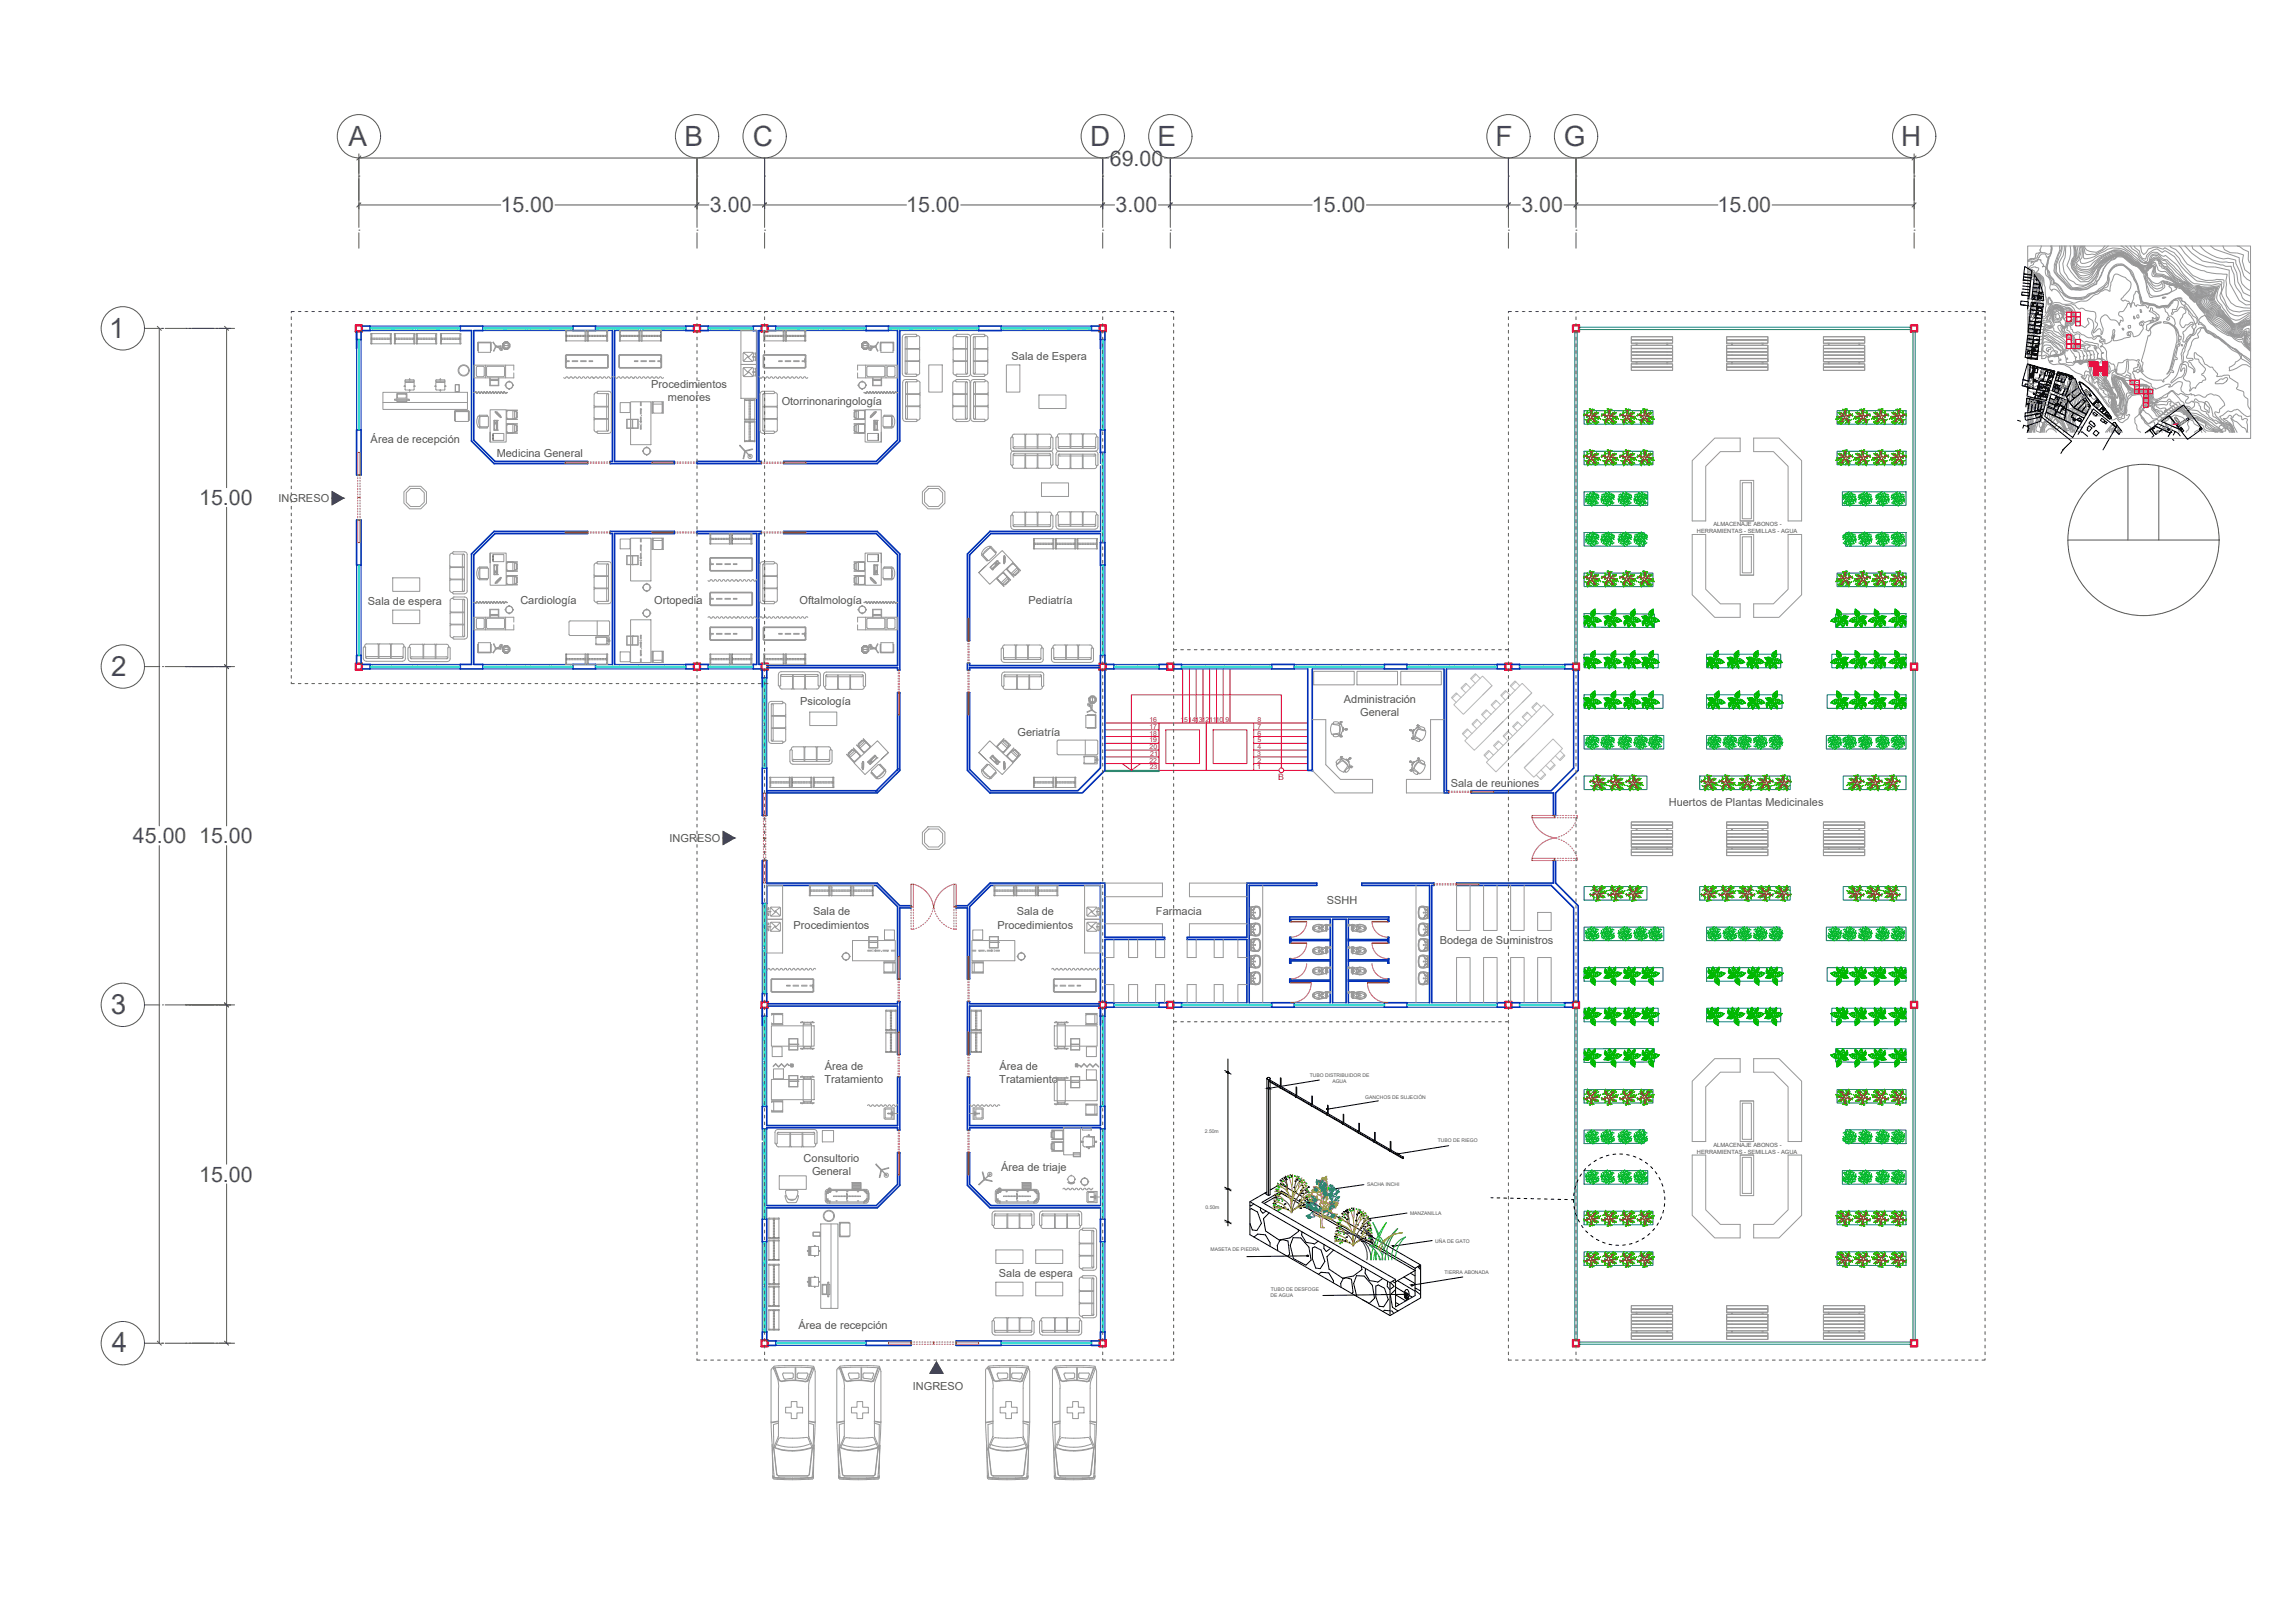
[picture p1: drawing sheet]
<svg xmlns="http://www.w3.org/2000/svg" width="841mm" height="594mm" viewBox="0 0 841 594" stroke-linecap="round" stroke-linejoin="round" font-family="sans-serif">
<defs><g id="words">
<g font-size="10.2" fill="#545454">
<text x="127.7" y="53.4">A</text>
<text x="250.8" y="53.4">B</text>
<text x="275.8" y="53.5">C</text>
<text x="399.4" y="53.4">D</text>
<text x="424.2" y="53.4">E</text>
<text x="548.1" y="53.4">F</text>
<text x="573.1" y="53.5">G</text>
<text x="696.8" y="53.4">H</text>
<text x="39.9" y="123.6">1</text>
<text x="40.8" y="247.5">2</text>
<text x="40.6" y="371.4">3</text>
<text x="40.9" y="495.3">4</text>
</g>
<g font-size="7.8" fill="#545454">
<text x="406.7" y="60.6">69.00</text>
<text x="183.4" y="77.8">15.00</text>
<text x="260.2" y="77.8">3.00</text>
<text x="332.1" y="77.8">15.00</text>
<text x="408.8" y="77.8">3.00</text>
<text x="480.8" y="77.8">15.00</text>
<text x="557.5" y="77.8">3.00</text>
<text x="629.4" y="77.8">15.00</text>
<text x="73" y="185">15.00</text>
<text x="48.7" y="308.9">45.00</text>
<text x="73" y="308.9">15.00</text>
<text x="73" y="432.8">15.00</text>
</g>
<g font-size="4" fill="#545454">
<text x="370.7" y="131.8">Sala de Espera</text>
<text x="238.7" y="142.3">Procedimientos</text>
<text x="244.8" y="147">menores</text>
<text x="286.5" y="148.5">Otorrinonaringología</text>
<text x="135.8" y="162.2">Área de recepción</text>
<text x="182" y="167.4">Medicina General</text>
<text x="102.1" y="183.9">INGRESO</text>
<text x="134.8" y="221.7">Sala de espera</text>
<text x="190.7" y="221.1">Cardiología</text>
<text x="239.7" y="221.1">Ortopedia</text>
<text x="293" y="221.1">Oftalmología</text>
<text x="376.9" y="221.1">Pediatría</text>
<text x="492.5" y="257.4">Administración</text>
<text x="293.2" y="258.1">Psicología</text>
<text x="498.5" y="262.3">General</text>
<text x="372.9" y="269.7">Geriatría</text>
<text x="531.7" y="288.1">Sala de reuniones</text>
<text x="611.5" y="295.2">Huertos de Plantas Medicinales</text>
<text x="245.3" y="308.4">INGRESO</text>
<text x="298" y="335.3">Sala de</text>
<text x="372.6" y="335.3">Sala de</text>
<text x="423.6" y="335.2">Farmacia</text>
<text x="486.2" y="331.3">SSHH</text>
<text x="290.8" y="340.1">Procedimientos</text>
<text x="365.5" y="340.1">Procedimientos</text>
<text x="527.6" y="345.8">Bodega de Suministros</text>
<text x="302.2" y="391.9">Área de</text>
<text x="366.3" y="391.9">Área de</text>
<text x="302.2" y="396.7">Tratamiento</text>
<text x="366.2" y="396.7">Tratamiento</text>
<text x="294.5" y="425.6">Consultorio</text>
<text x="297.6" y="430.5">General</text>
<text x="366.9" y="428.9">Área de triaje</text>
<text x="366.1" y="467.8">Sala de espera</text>
<text x="292.6" y="486.6">Área de recepción</text>
<text x="334.5" y="509.2">INGRESO</text>
</g>
<text font-size="3.2" fill="#dd006e" x="468.4" y="285.8">B</text>
<g font-size="2.5" fill="#dd006e">
<text x="421.2" y="269.5">18</text>
<text x="421.2" y="267">17</text>
<text x="421.2" y="264.5">16</text>
<text x="432.6" y="264.5">151413121110</text>
<text x="449.1" y="264.5">9</text>
<text x="460.8" y="267">7</text>
<text x="460.8" y="264.5">8</text>
<text x="460.8" y="269.5">6</text>
<text x="421.2" y="271.9">19</text>
<text x="421.3" y="274.4">20</text>
<text x="460.8" y="271.9">5</text>
<text x="460.8" y="274.4">4</text>
<text x="421.2" y="279.4">22</text>
<text x="421.4" y="281.8">23</text>
<text x="421.5" y="276.9">21</text>
<text x="460.7" y="281.8">1</text>
<text x="460.7" y="276.9">3</text>
<text x="460.8" y="279.4">2</text>
</g>
<g font-size="2.1" fill="#545454">
<text x="621.8" y="195.3">HERRAMIENTAS - SEMILLAS - AGUA</text>
<text x="627.9" y="192.8">ALMACENAJE ABONOS -</text>
<text x="621.8" y="422.6">HERRAMIENTAS - SEMILLAS - AGUA</text>
<text x="627.9" y="420">ALMACENAJE ABONOS -</text>
</g>
<g font-size="1.8" fill="#545454">
<text x="480" y="394.5">TUBO DISTRIBUIDOR DE</text>
<text x="488.3" y="396.8">AGUA</text>
<text x="500.3" y="402.4">GANCHOS DE SUJECIÓN</text>
<text x="441.5" y="414.9">2.50m</text>
<text x="526.9" y="418.4">TUBO DE RIEGO</text>
<text x="501" y="434.5">SACHA INCHI</text>
<text x="441.8" y="442.8">0.50m</text>
<text x="516.7" y="444.9">MANZANILLA</text>
<text x="525.9" y="455.3">UÑA DE GATO</text>
<text x="443.6" y="458.1">MASETA DE PIEDRA</text>
<text x="529.4" y="466.4">TIERRA ABONADA</text>
<text x="465.7" y="472.7">TUBO DE DESFOGE</text>
<text x="465.6" y="474.9">DE AGUA</text>
</g>
<text font-size=".4" fill="#939598" x="785.3" y="110.9" transform="rotate(11 785.3 110.9)">915</text>
<text font-size=".3" x="749.8" y="150.6">H</text>
</g></defs>
<!-- layer: Estructura -->
<g fill="none" stroke="#f00" stroke-width=".59">
<path d="M130.3 119.1h2.4v2.4h-2.4zM130.5 119.3h2v2h-2zM254.2 119.1h2.5v2.4h-2.5zM254.4 119.3h2v2h-2zM279 119.1h2.4v2.4h-2.4zM279.2 119.3h2v2h-2zM402.8 119.1h2.5v2.4h-2.5zM403.1 119.3h2v2h-2zM576.3 119.1h2.5v2.4h-2.5zM576.5 119.3h2v2h-2zM700.2 119.1h2.5v2.4h-2.5zM700.4 119.3h2v2h-2z"/>
<path d="M130.3 242.9h2.4v2.5h-2.4zM130.5 243.2h2v2h-2zM254.2 242.9h2.5v2.5h-2.5zM254.4 243.2h2v2h-2zM279 242.9h2.4v2.5h-2.4zM279.2 243.2h2v2h-2zM402.8 242.9h2.5v2.5h-2.5zM403.1 243.2h2v2h-2zM427.6 242.9h2.5v2.5h-2.5zM427.8 243.2h2v2h-2zM551.5 242.9h2.5v2.5h-2.5zM551.8 243.2h1.9v2h-1.9z"/>
<path d="M576.3 242.9h2.5v2.5h-2.5zM576.5 243.2h2v2h-2zM700.2 242.9h2.5v2.5h-2.5zM700.4 243.2h2v2h-2zM279 366.8h2.4v2.5h-2.4zM279.2 367.1h2v1.9h-2zM402.8 366.8h2.5v2.5h-2.5zM403.1 367.1h2v1.9h-2zM427.6 366.8h2.5v2.5h-2.5zM427.8 367.1h2v1.9h-2zM551.5 366.8h2.5v2.5h-2.5zM551.8 367.1h1.9v1.9h-1.9z"/>
<path d="M576.3 366.8h2.5v2.5h-2.5zM576.5 367.1h2v1.9h-2zM700.2 366.8h2.5v2.5h-2.5zM700.4 367.1h2v1.9h-2zM279 490.7h2.4v2.5h-2.4zM279.2 491h2v1.9h-2zM402.8 490.7h2.5v2.5h-2.5zM403.1 491h2v1.9h-2zM576.3 490.7h2.5v2.5h-2.5zM576.5 491h2v1.9h-2zM700.2 490.7h2.5v2.5h-2.5zM700.4 491h2v1.9h-2z"/>
</g>
<!-- layer: Escaleras -->
<g fill="none" stroke="#dd006e" stroke-width=".37">
<path d="M433.4 245v19.8M435.9 245v19.8M438.3 245v19.8M440.8 245v19.8M443.3 245v19.8M445.8 245v19.8M448.3 245v19.8M450.8 245v19.8M404.9 264.8h19.8M404.9 267.3h19.8M404.9 269.8h19.8M404.9 272.3h19.8"/>
<path d="M404.9 274.7h19.8M404.9 277.2h19.8M404.9 279.7h19.8M411.3 279.7l3.3 2.5v-27.7h54.9v26.8M417.9 279.7l-3.3 2.5M424.7 264.8h17.4v17.4h-17.4zM424.7 264.8v17.4M427.2 267.3h12.4v12.4h-12.4zM442.1 264.8h17.3v17.4h-17.3zM444.6 267.3h12.3v12.4h-12.3zM459.4 264.8h19.8M459.4 267.3h19.8"/>
<path d="M459.4 269.8h19.8M459.4 272.3h19.8M459.4 274.7h19.8M459.4 277.2h19.8M459.4 279.7h19.8M459.4 282.2h9.3M470.4 282.2h8.8"/>
<circle cx="469.6" cy="282.1" r=".87"/>
</g>
<!-- layer: Barandal -->
<g fill="none" stroke="#007272" stroke-width=".37">
<path d="M578.8 119.9h121.4M577.1 121.5v121.4M578 121.5v121.4M578.8 120.7h121.4M701 121.5v121.4M701.8 121.5v121.4M580.5 150.4h25.2v5h-25.2zM673.2 150.4h25.3v5h-25.3zM580.5 165.3h25.2v4.9h-25.2zM673.2 165.3h25.3v4.9h-25.3zM580.5 195l22.1 .1v5l-22.1-.1zM580.5 180.1h23.3v5h-23.3z"/>
<path d="M675.2 180.1h23.3v5h-23.3zM676.4 195.1l22.1-.1v5l-22.1 .1zM580.5 209.9h25.2v5h-25.2zM673.2 209.9h25.3v5h-25.3zM580.5 239.6h27.2v5h-27.2zM580.5 224.8l25.7 .1v4.9l-25.7-.1zM625.4 239.6h27.2v5h-27.2zM671.3 239.6h27.2v5h-27.2zM672.7 224.9l25.8-.1v4.9l-25.8 .1zM580.5 254.5h28.9v4.9h-28.9zM625.4 254.5h27.6v4.9h-27.6zM669.6 254.5h28.9v4.9h-28.9z"/>
<path d="M701 245.4v121.4M701.8 245.4v121.4M580.5 269.4h29.2v4.9h-29.2zM625.4 269.4h26.9v4.9h-26.9zM669.3 269.4h29.2v4.9h-29.2zM404.9 282.2h19.8v.4h-19.8zM580.5 284.2h23v5h-23zM622.9 284.2h33.1v5h-33.1zM675.5 284.2h23v5h-23zM580.5 339.6h29.2v4.9h-29.2zM580.5 324.7h23v5h-23zM622.9 324.7h33.1v5h-33.1z"/>
<path d="M625.4 339.6h26.9v4.9h-26.9zM669.3 339.6h29.2v4.9h-29.2zM675.5 324.7h23v5h-23zM580.5 354.4h28.9v5h-28.9zM625.4 354.4h27.6v5h-27.6zM669.6 354.4h28.9v5h-28.9zM577.1 369.3v121.4M578 369.3v121.4M580.5 369.3h27.2v4.9h-27.2zM625.4 369.3h27.2v4.9h-27.2zM671.3 369.3h27.2v4.9h-27.2zM701 369.3v121.4"/>
<path d="M701.8 369.3v121.4M580.5 399h25.2v5h-25.2zM580.5 384.1l25.7-.1v5l-25.7 .1zM672.7 384l25.8 .1v5l-25.8-.1zM673.2 399h25.3v5h-25.3zM580.5 413.9l22.1-.1v4.9l-22.1 .2zM676.4 413.8l22.1 .1v5l-22.1-.2zM580.5 428.8h23.3v4.9h-23.3zM675.2 428.8h23.3v4.9h-23.3zM580.5 443.6h25.2v5h-25.2zM580.5 458.5h25.2v5h-25.2zM673.2 443.6h25.3v5h-25.3z"/>
<path d="M673.2 458.5h25.3v5h-25.3zM578.8 492.4h121.4M578.8 491.5h121.4"/>
</g>
<!-- layer: envolvente -->
<g fill="none" stroke="#002eb8" stroke-width=".59">
<path d="M132.7 119.4h2.9v1.7h-2.9M168.7 119.4h8.2v1.7h-3.3v40.1l7.8 7.8h33.9v.8h-34.2l-8.3-8.2v-40.5h-4.1zM210 119.4h8.3v1.7h-8.3zM254.2 119.4h-2.9v1.7h2.9M256.7 119.4h2.8v1.7h-2.8M279 119.4h-3v1.7h1.3v47.9h-21.9v.8h23.6v-.8h-.9v-47.9h.9M281.4 119.4h2.9v1.7h-2.9M317.4 119.4h8.2v1.7h-8.2zM358.6 119.4h8.3v1.7h-8.3zM402.8 119.4h-2.8v1.7h2.8M130.7 121.5v6.2M132.3 121.5v2.9h-1.6"/>
<path d="M224.4 121.1v47.9h-.8v.8h23.5v-.8h-21.9v-47.9M328.9 121.1v40.1l-7.8 7.8h-33.9v.8h34.3l8.3-8.2v-40.5M403.3 121.5v6.2M404.9 121.5v2.9h-1.6M130.7 157.5h1.6v16.5h-1.6zM403.3 157.5h1.6v8.2h-1.6zM130.7 190.5h1.6v16.5h-1.6zM403.3 198.7h1.6v8.3h-1.6zM403.3 194.6h-40.5l-8.3 8.3v31.8h.8v-31.5l7.8-7.8h40.2M172.8 202.9l8.3-8.3h34.2v.8h-33.9l-7.8 7.8v40.1h3.3v1.7h-8.2v-1.7h4.1zM130.7 242.9v-2.9h1.6v2.9M132.7 243.3h2.9v1.7h-2.9"/>
<path d="M210 243.3h8.3v1.7h-8.3zM224.4 243.3v-47.9h-.8v-.8h23.5v.8h-21.9v47.9M254.2 243.3h-2.9v1.7h2.9M256.7 243.3h2.8v1.7h-2.8M279 243.3h-.9v-47.9h.9v-.8h-23.6v.8h21.9v47.9h-1.3v1.7h3M279.3 245.4v6.2M281 245.4v2.9h-1.7M281 243.8h47.9v-40.6l-7.8-7.8h-33.9v-.8h34.3l8.3 8.3v42.5h-.9v-.8h-47.9M402.8 243.8h-47.5v-.9h-.8v2.5h.8v-.8h47.5M403.3 242.9v-2.9h1.6v2.9M403.3 245.4v35.9l-8.3 8.3h-31.9l-7.8-7.8v-28.1h-.8v28.5l8.3 8.2h33.8l8.3-8.2v-36.8M405.3 243.3h2.9v1.7h-2.9"/>
<path d="M427.6 243.3h-2.9v1.7h2.9M430.1 243.3h2.9v1.7h-2.9M466 243.3h8.3v1.7h-8.3zM479.2 245v37.2h1.7v-37.2M507.3 243.3h8.3v1.7h-8.3zM529.2 245v45.4h1.6v-.8h-.8v-44.6M551.5 243.3h-2.9v1.7h2.9M554 243.3h2.9v1.7h-2.9M576.3 243.3h-2.9v1.7h2.9M576.7 245.4v35.9l-8.3 8.3h-29.3v.8h30.2v8.3h.8v-8.3l8.2-8.2v-36.8M279.3 281.3h1.7v17.4h-1.7zM281 289.6h40.5"/>
<path d="M328.9 282.2v-28.5h.9v28.5l-8.3 8.2h-40.5M329.2 281.6l-8.3 8.2M279.3 315.2h1.7v8.2h40.5l8.3 8.3h4.1v.8h-4.1v26.1h-.9v-26.5l-7.8-7.8h-40.1v6.6h-1.7zM494.1 359h14.5v-.4h.4v1.2h-.4v-.4h-14.5M494.1 344.1h14.5v-.8h.4v2h-.4v-.8h-14.5M494.1 351.6h14.5v-.5h.4v1.7h-.4v-.8h-14.5M279.3 366.8v-2.9h1.7v2.9M279.3 369.3v6.2M281 369.3v2.9h-1.7M281.4 367.6h47.5v-.8h.9v19.4h-.9v-17.7h-47.5M402.8 367.6h-47.5v-.8h-.8v19.4h.8v-17.7h47.5M403.3 366.8v-42.5h-40.2l-7.8 7.8v26.5h-.8v-26.1h-4.1v-.8h4.1l8.3-8.3h42.1v19.9h21.9v.8h-21.9v22.7"/>
<path d="M403.3 369.3v6.2M404.9 369.3v2.9h-1.6M405.3 367.3h2.9v1.6h-2.9M427.6 367.3h-2.9v1.6h2.9M430.1 367.3h2.9v1.6h-2.9M456.9 367.3v-23.2h-21.9v-.8h21.9v-19.9h25.6v.9h-24.7v43M466 367.3h8.3v1.6h-8.3zM487.5 367.3v-7.9h-14.4v.4h-.5v-1.2h.5v.4h14.4v-7h-14.4v.8h-.5v-1.7h.5v.5h14.4v-7.1h-14.4v.8h-.5v-2h.5v.8h14.4v-7.4h-14.4v.8h-.5v-1.7h36.4v1.7h-.4v-.8h-14.5v30.6M488.3 367.3v-30.6h5v30.6M507.3 367.3h8.3v1.6h-8.3zM523.9 367.3v-43h-24.8v-.9h26.4v.9h-.8v43M551.5 367.3h-2.9v1.6h2.9"/>
<path d="M554 367.3h2.9v1.6h-2.9M576.3 367.3h-2.9v1.6h2.9M576.7 366.8v-34.3l-8.3-8.2h-34.6v-.9h35.5v-8.2h.8v8.2l8.2 8.3v35.1M354.5 394.5h.8v17.8h48v-7.1h1.6v8.3h-1.6v-.4h-48v.8h-.8zM279.3 405.2h1.7v7.1h47.9v-17.8h.9v19.4h-.9v-.8h-47.9v.4h-1.7zM279.3 446.5h1.7v8.3h-1.7zM281 441.6h40.1l7.8-7.8v-11.6h.9v11.9l-8.3 8.3h-40.5M403.3 446.5h1.6v8.3h-1.6zM403.3 441.6h-40.2l-7.8-7.8v-11.6h-.8v11.9l8.3 8.3h40.5M279.3 490.7v-2.9h1.7v2.9M281.4 491.1h2.9v1.7h-2.9M317.4 491.1h16.5v1.7h-16.5z"/>
<path d="M350.4 491.1h16.5v1.7h-16.5zM402.8 491.1h-2.8v1.7h2.8M403.3 490.7v-2.9h1.6v2.9"/>
</g>
<!-- layer: ventanas -->
<g fill="none" stroke="#0dd" stroke-width=".37">
<path d="M131.3 124.4v33.1M131.3 125.2h.4M131.3 132.7h.4M131.3 133.1h.4M131.3 132.3h.4M131.4 125.2v7.1M131.4 133.1v7M131.6 125.2v7.1M131.6 133.1v7M131.7 124.4v33.1M135.6 120.1h33.1M135.6 120.5h33.1"/>
<path d="M136.5 120.1v.4M136.5 120.2h7M136.5 120.4h7M143.5 120.1v.4M143.9 120.1v.4M144.3 120.2h7M144.3 120.4h7M144.3 120.1v.4M151.3 120.1v.4M153 120.2h7M153 120.4h7M153 120.1v.4"/>
<path d="M160 120.1v.4M160.4 120.1v.4M160.8 120.2h7M160.8 120.4h7M160.8 120.1v.4M167.8 120.1v.4M176.9 120.1h33.1M176.9 120.5h33.1M177.7 120.2h7.1M177.7 120.4h7.1M177.7 120.1v.4M184.8 120.1v.4"/>
<path d="M185.2 120.1v.4M185.6 120.2h7M185.6 120.4h7M185.6 120.1v.4M192.6 120.1v.4M194.3 120.2h7M194.3 120.4h7M194.3 120.1v.4M201.3 120.1v.4M201.7 120.1v.4M202.1 120.2h7.1M202.1 120.4h7.1"/>
<path d="M202.1 120.1v.4M209.2 120.1v.4M218.3 120.1h33M218.3 120.5h33M219.1 120.2h7M219.1 120.4h7M219.1 120.1v.4M226.1 120.1v.4M226.5 120.1v.4M226.9 120.2h7M226.9 120.4h7M226.9 120.1v.4"/>
<path d="M233.9 120.1v.4M235.6 120.2h7M235.6 120.4h7M235.6 120.1v.4M242.6 120.1v.4M243 120.1v.4M243.4 120.2h7M243.4 120.4h7M243.4 120.1v.4M250.4 120.1v.4M259.5 120.1h16.5M259.5 120.5h16.5"/>
<path d="M260.4 120.2h7M260.4 120.4h7M260.4 120.1v.4M267.4 120.1v.4M267.8 120.1v.4M268.2 120.2h7M268.2 120.4h7M268.2 120.1v.4M275.2 120.1v.4M284.3 120.1h33.1M284.3 120.5h33.1M285.1 120.2h7.1"/>
<path d="M285.1 120.4h7.1M285.1 120.1v.4M292.2 120.1v.4M292.6 120.1v.4M293 120.2h7M293 120.4h7M293 120.1v.4M300 120.1v.4M301.7 120.2h7M301.7 120.4h7M301.7 120.1v.4M308.7 120.1v.4"/>
<path d="M309.1 120.1v.4M309.5 120.2h7M309.5 120.4h7M309.5 120.1v.4M316.5 120.1v.4M325.6 120.1h33M325.6 120.5h33M326.4 120.2h7M326.4 120.4h7M326.4 120.1v.4M333.4 120.1v.4M333.9 120.1v.4"/>
<path d="M334.3 120.2h7M334.3 120.4h7M334.3 120.1v.4M341.3 120.1v.4M343 120.2h7M343 120.4h7M343 120.1v.4M350 120.1v.4M350.4 120.1v.4M350.8 120.2h7M350.8 120.4h7M350.8 120.1v.4"/>
<path d="M357.8 120.1v.4M366.9 120.1h33.1M366.9 120.5h33.1M367.7 120.2h7.1M367.7 120.4h7.1M367.7 120.1v.4M374.8 120.1v.4M375.2 120.1v.4M375.6 120.2h7M375.6 120.4h7M375.6 120.1v.4M382.6 120.1v.4"/>
<path d="M384.2 120.2h7.1M384.2 120.4h7.1M384.2 120.1v.4M391.3 120.1v.4M391.7 120.1v.4M392.1 120.2h7M392.1 120.4h7M392.1 120.1v.4M399.1 120.1v.4M403.9 124.4v33.1M403.9 125.2h.4M403.9 132.7h.4"/>
<path d="M403.9 133.1h.4M403.9 132.3h.4M404 125.2v7.1M404 133.1v7M404.1 125.2v7.1M404.1 133.1v7M404.3 124.4v33.1M131.3 140.1h.4M131.3 156.6h.4M131.3 141.7h.4M131.3 149.2h.4M131.3 149.6h.4"/>
<path d="M131.3 148.8h.4M131.4 141.7v7.1M131.4 149.6v7M131.6 141.7v7.1M131.6 149.6v7M403.9 140.1h.4M403.9 156.6h.4M403.9 141.7h.4M403.9 149.2h.4M403.9 149.6h.4M403.9 148.8h.4M404 141.7v7.1"/>
<path d="M404 149.6v7M404.1 141.7v7.1M404.1 149.6v7M403.9 165.7v33M403.9 166.5h.4M403.9 174h.4M403.9 174.4h.4M403.9 173.5h.4M404 166.5v7M404 174.4v7M404.1 166.5v7M404.1 174.4v7"/>
<path d="M404.3 165.7v33M403.9 181.4h.4M403.9 197.9h.4M403.9 183.1h.4M403.9 190.5h.4M403.9 190.9h.4M403.9 190.1h.4M404 183.1v7M404 190.9v7M404.1 183.1v7M404.1 190.9v7M131.3 207v33"/>
<path d="M131.3 207.8h.4M131.3 215.3h.4M131.3 215.7h.4M131.3 214.9h.4M131.4 207.8v7.1M131.4 215.7v7M131.6 207.8v7.1M131.6 215.7v7M131.7 207v33M403.9 207v33M403.9 207.8h.4M403.9 215.3h.4"/>
<path d="M403.9 215.7h.4M403.9 214.9h.4M404 207.8v7.1M404 215.7v7M404.1 207.8v7.1M404.1 215.7v7M404.3 207v33M131.3 222.7h.4M131.3 239.2h.4M131.3 224.3h.4M131.3 231.8h.4M131.3 232.2h.4"/>
<path d="M131.3 231.4h.4M131.4 224.3v7.1M131.4 232.2v7M131.6 224.3v7.1M131.6 232.2v7M403.9 222.7h.4M403.9 239.2h.4M403.9 224.3h.4M403.9 231.8h.4M403.9 232.2h.4M403.9 231.4h.4M404 224.3v7.1"/>
<path d="M404 232.2v7M404.1 224.3v7.1M404.1 232.2v7M135.6 244h33.1M135.6 244.4h33.1M136.5 244v.4M136.5 244.1h7M136.5 244.2h7M143.5 244v.4M143.9 244v.4M144.3 244v.4M144.3 244.1h7"/>
<path d="M144.3 244.2h7M151.3 244v.4M153 244v.4M153 244.1h7M153 244.2h7M160 244v.4M160.4 244v.4M160.8 244v.4M160.8 244.1h7M160.8 244.2h7M167.8 244v.4M176.9 244h33.1"/>
<path d="M176.9 244.4h33.1M177.7 244v.4M177.7 244.1h7.1M177.7 244.2h7.1M184.8 244v.4M185.2 244v.4M185.6 244v.4M185.6 244.1h7M185.6 244.2h7M192.6 244v.4M194.3 244v.4M194.3 244.1h7"/>
<path d="M194.3 244.2h7M201.3 244v.4M201.7 244v.4M202.1 244v.4M202.1 244.1h7.1M202.1 244.2h7.1M209.2 244v.4M218.3 244h33M218.3 244.4h33M219.1 244v.4M219.1 244.1h7M219.1 244.2h7"/>
<path d="M226.1 244v.4M226.5 244v.4M226.9 244v.4M226.9 244.1h7M226.9 244.2h7M233.9 244v.4M235.6 244v.4M235.6 244.1h7M235.6 244.2h7M242.6 244v.4M243 244v.4M243.4 244v.4"/>
<path d="M243.4 244.1h7M243.4 244.2h7M250.4 244v.4M259.5 244h16.5M259.5 244.4h16.5M260.4 244.1h7M260.4 244.2h7M260.4 244v.4M267.4 244v.4M267.8 244v.4M268.2 244.1h7M268.2 244.2h7"/>
<path d="M268.2 244v.4M275.2 244v.4M280 248.3v33M280 249.1h.4M280 256.6h.4M280 257h.4M280 256.1h.4M280.1 249.1v7M280.1 257v7M280.3 249.1v7M280.3 257v7M280.4 248.3v33"/>
<path d="M408.2 244h16.5M408.2 244.4h16.5M409.1 244.1h6.9M409.1 244.2h6.9M409.1 244v.4M416 244v.4M416.5 244v.4M416.9 244.1h7M416.9 244.2h7M416.9 244v.4M423.9 244v.4M433 244h33"/>
<path d="M433 244.4h33M433.8 244v.4M433.8 244.1h7M433.8 244.2h7M440.8 244v.4M441.3 244v.4M441.6 244.1h7.1M441.6 244.2h7.1M441.6 244v.4M448.7 244v.4M450.3 244.1h7.1M450.3 244.2h7.1"/>
<path d="M450.3 244v.4M457.4 244v.4M457.8 244v.4M458.2 244.1h7M458.2 244.2h7M458.2 244v.4M465.2 244v.4M474.3 244h33M474.3 244.4h33M475.1 244.1h7M475.1 244.2h7M475.1 244v.4"/>
<path d="M482.1 244v.4M482.5 244v.4M483 244.1h7M483 244.2h7M483 244v.4M490 244v.4M491.6 244.1h7.1M491.6 244.2h7.1M491.6 244v.4M498.7 244v.4M499.1 244v.4M499.5 244.1h7"/>
<path d="M499.5 244.2h7M499.5 244v.4M506.5 244v.4M515.6 244h33M515.6 244.4h33M516.4 244.1h7M516.4 244.2h7M516.4 244v.4M523.4 244v.4M523.9 244v.4M524.2 244.1h7.1M524.2 244.2h7.1"/>
<path d="M524.2 244v.4M531.3 244v.4M532.9 244.1h7M532.9 244.2h7M532.9 244v.4M539.9 244v.4M540.4 244v.4M540.8 244.1h7M540.8 244.2h7M540.8 244v.4M547.8 244v.4M556.9 244h16.5"/>
<path d="M556.9 244.4h16.5M557.7 244.1h7M557.7 244.2h7M557.7 244v.4M564.7 244v.4M565.1 244v.4M565.6 244.1h7M565.6 244.2h7M565.6 244v.4M572.6 244v.4M280 264h.4M280 265.7h.4"/>
<path d="M280 273.1h.4M280 273.5h.4M280 272.7h.4M280.1 265.7v7M280.1 273.5v7M280.3 265.7v7M280.3 273.5v7M280 280.5h.4M280 330.9v33M280 331.7h.4M280 339.1h.4M280 339.6h.4"/>
<path d="M280 338.7h.4M280.1 331.7v7M280.1 339.6v7M280.3 331.7v7M280.3 339.6v7M280.4 330.9v33M280 346.6h.4M280 348.2h.4M280 355.7h.4M280 356.1h.4M280 355.3h.4M280.1 348.2v7.1"/>
<path d="M280.1 356.1v7M280.3 348.2v7.1M280.3 356.1v7M280 373h.4M280 372.2v33M280 363.1h.4M280.1 373v7M280.3 373v7M280.4 372.2v33M403.9 372.2v33M403.9 373h.4M404 373v7"/>
<path d="M404.1 373v7M404.3 372.2v33M408.2 367.8h.1M408.2 368.3h.1M408.5 367.8h.1M408.5 368.3h.1M408.8 367.8h.1M408.8 368.3h.1M409 367.8l.1 .2M409.1 368.1l-.1 .2M409.2 367.8h.1M409.2 368.3h.1"/>
<path d="M409.3 368h.1M409.3 368.1h.1M409.5 367.8h.1M409.5 368.3h.1M409.5 368h.1M409.5 368.1h.1M409.7 367.8h.1M409.7 368.3h.1M409.8 368h.1M409.8 368.1h.1M410 367.8h.1M410 368.3h.1"/>
<path d="M410 368h.1M410 368.1h.1M410.2 367.8h.1M410.2 368.3h.1M410.3 368h.1M410.3 368.1h.1M410.5 367.8h.1M410.5 368.3h.1M410.5 368h.1M410.5 368.1h.1M410.7 367.8h.1M410.7 368.3h.1"/>
<path d="M410.7 368h.2M410.7 368.1h.2M411 367.8h.1M411 368.3h.1M411 368h.1M411 368.1h.1M411.2 367.8h.1M411.2 368.3h.1M411.3 368h.1M411.3 368.1h.1M411.5 367.8h.1M411.5 368.3h.1"/>
<path d="M411.5 368h.1M411.5 368.1h.1M411.7 367.8h.1M411.7 368.3h.1M411.8 368h.1M411.8 368.1h.1M412 367.8h.1M412 368.3h.1M412 368h.1M412 368.1h.1M412.2 367.8h.1M412.2 368.3h.1"/>
<path d="M412.2 368h.2M412.2 368.1h.2M412.4 367.8h.2M412.4 368.3h.2M412.5 368h.1M412.5 368.1h.1M412.7 367.8h.1M412.7 368.3h.1M412.7 368h.2M412.7 368.1h.2M412.9 367.8h.1M412.9 368.3h.1"/>
<path d="M413 368h.1M413 368.1h.1M413.2 367.8h.1M413.2 368.3h.1M413.2 368h.1M413.2 368.1h.1M413.5 367.8h.1M413.5 368.3h.1M413.5 368h.1M413.5 368.1h.1M413.7 367.8h.1M413.7 368.3h.1"/>
<path d="M413.8 368h.1M413.8 368.1h.1M413.9 367.8h.1M413.9 368.3h.1M414 368h.1M414 368.1h.1M414.2 367.8h.1M414.2 368.3h.1M414.2 368h.1M414.2 368.1h.1M414.4 367.8h.2M414.4 368.3h.2"/>
<path d="M414.5 368h.1M414.5 368.1h.1M414.7 367.8h.1M414.7 368.3h.1M414.7 368h.1M414.7 368.1h.1M414.9 367.8h.1M414.9 368.3h.1M415 368h.1M415 368.1h.1M415.2 367.8h.1M415.2 368.3h.1"/>
<path d="M415.2 368h.1M415.2 368.1h.1M415.4 367.8h.1M415.4 368.3h.1M415.5 368h.1M415.5 368.1h.1M415.7 367.8h.1M415.7 368.3h.1M415.7 368h.1M415.7 368.1h.1M415.9 367.8l.1 .2M416 368.1l-.1 .2"/>
<path d="M416.2 367.8h.1M416.2 368.3h.1M416.4 367.8l.1 .2M416.5 368.1l-.1 .2M416.7 367.8h.1M416.7 368.3h.1M416.9 367.8l.1 .2M416.9 367.8h.1M416.9 368.3h.1M417 368.1l-.1 .2M417.1 368h.1M417.1 368.1h.1"/>
<path d="M417.2 367.8h.1M417.2 368.3h.1M417.4 368h.1M417.4 368.1h.1M417.4 367.8h.1M417.4 368.3h.1M417.6 368h.1M417.6 368.1h.1M417.6 367.8h.2M417.6 368.3h.2M417.9 368h.1M417.9 368.1h.1"/>
<path d="M417.9 367.8h.1M417.9 368.3h.1M418.1 368h.1M418.1 368.1h.1M418.2 367.8h.1M418.2 368.3h.1M418.4 368h.1M418.4 368.1h.1M418.4 367.8h.1M418.4 368.3h.1M418.6 368h.1M418.6 368.1h.1"/>
<path d="M418.7 367.8h.1M418.7 368.3h.1M418.9 368h.1M418.9 368.1h.1M418.9 367.8h.1M418.9 368.3h.1M419.1 368h.1M419.1 368.1h.1M419.1 367.8h.2M419.1 368.3h.2M419.3 368h.2M419.3 368.1h.2"/>
<path d="M419.4 367.8h.1M419.4 368.3h.1M419.6 368h.1M419.6 368.1h.1M419.6 367.8h.1M419.6 368.3h.1M419.8 368h.1M419.8 368.1h.1M419.9 367.8h.1M419.9 368.3h.1M420.1 368h.1M420.1 368.1h.1"/>
<path d="M420.1 367.8h.1M420.1 368.3h.1M420.4 368h.1M420.4 368.1h.1M420.4 367.8h.1M420.4 368.3h.1M420.6 368h.1M420.6 368.1h.1M420.7 367.8h.1M420.7 368.3h.1M420.8 368h.1M420.8 368.1h.1"/>
<path d="M420.9 367.8h.1M420.9 368.3h.1M421.1 368h.1M421.1 368.1h.1M421.1 367.8h.1M421.1 368.3h.1M421.3 368h.1M421.3 368.1h.1M421.4 367.8h.1M421.4 368.3h.1M421.6 368h.1M421.6 368.1h.1"/>
<path d="M421.6 367.8h.1M421.6 368.3h.1M421.8 368h.1M421.8 368.1h.1M421.9 367.8h.1M421.9 368.3h.1M422.1 368h.1M422.1 368.1h.1M422.1 367.8h.1M422.1 368.3h.1M422.3 367.8h.2M422.3 368.3h.2"/>
<path d="M422.3 368h.1M422.3 368.1h.1M422.6 368h.1M422.6 368.1h.1M422.6 367.8h.1M422.6 368.3h.1M422.8 368h.1M422.8 368.1h.1M422.9 367.8h.1M422.9 368.3h.1M423.1 368h.1M423.1 368.1h.1"/>
<path d="M423.1 367.8h.1M423.1 368.3h.1M423.3 368h.1M423.3 368.1h.1M423.4 367.8h.1M423.4 368.3h.1M423.6 368h.1M423.6 368.1h.1M423.6 367.8h.1M423.6 368.3h.1M423.8 368.1l.2 .2M424 367.8l-.2 .2"/>
<path d="M424.1 367.8h.1M424.1 368.3h.1M424.3 367.8h.2M424.3 368.3h.2M424.6 367.8h.1M424.6 368.3h.1M433 367.8h.1M433 368.3h.1M433.3 367.8h.1M433.3 368.3h.1M433.5 367.8h.1M433.5 368.3h.1"/>
<path d="M433.9 367.8v.2M433.9 368.1v.2M434 367.8h.1M434 368.3h.1M434.1 368h.1M434.1 368.1h.1M434.2 367.8h.2M434.2 368.3h.2M434.3 368h.1M434.3 368.1h.1M434.5 367.8h.1M434.5 368.3h.1"/>
<path d="M434.5 368h.2M434.5 368.1h.2M434.7 367.8h.1M434.7 368.3h.1M434.8 368h.1M434.8 368.1h.1M435 367.8h.1M435 368.3h.1M435 368h.1M435 368.1h.1M435.3 367.8h.1M435.3 368.3h.1"/>
<path d="M435.3 368h.1M435.3 368.1h.1M435.5 367.8h.1M435.5 368.3h.1M435.6 368h.1M435.6 368.1h.1M435.8 367.8h.1M435.8 368.3h.1M435.8 368h.1M435.8 368.1h.1M436 367.8h.1M436 368.3h.1"/>
<path d="M436 368h.1M436 368.1h.1M436.2 367.8h.2M436.2 368.3h.2M436.3 368h.1M436.3 368.1h.1M436.5 367.8h.1M436.5 368.3h.1M436.5 368h.1M436.5 368.1h.1M436.7 367.8h.1M436.7 368.3h.1"/>
<path d="M436.8 368h.1M436.8 368.1h.1M437 367.8h.1M437 368.3h.1M437 368h.1M437 368.1h.1M437.2 367.8h.1M437.2 368.3h.1M437.3 368h.1M437.3 368.1h.1M437.5 367.8h.1M437.5 368.3h.1"/>
<path d="M437.5 368h.1M437.5 368.1h.1M437.7 367.8h.1M437.7 368.3h.1M437.8 368h.1M437.8 368.1h.1M438 367.8h.1M438 368.3h.1M438 368h.1M438 368.1h.1M438.2 367.8h.1M438.2 368.3h.1"/>
<path d="M438.3 368h.1M438.3 368.1h.1M438.5 367.8h.1M438.5 368.3h.1M438.5 368h.1M438.5 368.1h.1M438.7 367.8h.1M438.7 368.3h.1M438.8 368h.1M438.8 368.1h.1M439 367.8h.1M439 368.3h.1"/>
<path d="M439 368h.1M439 368.1h.1M439.2 367.8h.1M439.2 368.3h.1M439.2 368h.2M439.2 368.1h.2M439.4 367.8h.2M439.4 368.3h.2M439.5 368h.1M439.5 368.1h.1M439.7 367.8h.1M439.7 368.3h.1"/>
<path d="M439.7 368h.2M439.7 368.1h.2M440 367.8h.1M440 368.3h.1M440 368h.1M440 368.1h.1M440.2 367.8h.1M440.2 368.3h.1M440.3 368h.1M440.3 368.1h.1M440.5 367.8h.1M440.5 368.3h.1"/>
<path d="M440.5 368h.1M440.5 368.1h.1M440.7 367.8h.1M440.7 368.3h.1M440.8 368.1v.2M440.8 367.8v.2M440.9 367.8h.2M440.9 368.3h.2M441.2 367.8l.1 .2M441.3 368.1l-.1 .2M441.4 367.8h.2M441.4 368.3h.2"/>
<path d="M441.7 368.1l.1 .2M441.8 367.8l-.1 .2M441.9 368h.1M441.9 368.1h.1M441.9 367.8h.1M441.9 368.3h.1M442.2 368h.1M442.2 368.1h.1M442.2 367.8h.1M442.2 368.3h.1M442.4 368h.1M442.4 368.1h.1"/>
<path d="M442.5 367.8h.1M442.5 368.3h.1M442.6 368h.2M442.6 368.1h.2M442.7 367.8h.1M442.7 368.3h.1M442.9 368h.1M442.9 368.1h.1M442.9 367.8h.1M442.9 368.3h.1M443.1 368h.2M443.1 368.1h.2"/>
<path d="M443.2 367.8h.1M443.2 368.3h.1M443.4 368h.1M443.4 368.1h.1M443.4 367.8h.1M443.4 368.3h.1M443.6 368h.1M443.6 368.1h.1M443.7 367.8h.1M443.7 368.3h.1M443.9 368h.1M443.9 368.1h.1"/>
<path d="M443.9 367.8h.1M443.9 368.3h.1M444.1 368h.1M444.1 368.1h.1M444.2 367.8h.1M444.2 368.3h.1M444.4 368h.1M444.4 368.1h.1M444.4 367.8h.1M444.4 368.3h.1M444.6 368h.1M444.6 368.1h.1"/>
<path d="M444.7 367.8h.1M444.7 368.3h.1M444.9 368h.1M444.9 368.1h.1M444.9 367.8h.1M444.9 368.3h.1M445.1 368h.1M445.1 368.1h.1M445.2 367.8h.1M445.2 368.3h.1M445.4 368h.1M445.4 368.1h.1"/>
<path d="M445.4 367.8h.1M445.4 368.3h.1M445.6 368h.1M445.6 368.1h.1M445.7 367.8h.1M445.7 368.3h.1M445.9 368h.1M445.9 368.1h.1M445.9 367.8h.1M445.9 368.3h.1M446.1 368h.1M446.1 368.1h.1"/>
<path d="M446.1 367.8h.2M446.1 368.3h.2M446.3 368h.2M446.3 368.1h.2M446.4 367.8h.1M446.4 368.3h.1M446.6 368h.1M446.6 368.1h.1M446.6 367.8h.1M446.6 368.3h.1M446.9 368h.1M446.9 368.1h.1"/>
<path d="M446.9 367.8h.1M446.9 368.3h.1M447.1 368h.1M447.1 368.1h.1M447.2 367.8h.1M447.2 368.3h.1M447.4 368h.1M447.4 368.1h.1M447.4 367.8h.1M447.4 368.3h.1M447.6 368h.1M447.6 368.1h.1"/>
<path d="M447.7 367.8h.1M447.7 368.3h.1M447.8 368h.2M447.8 368.1h.2M447.9 367.8h.1M447.9 368.3h.1M448.1 368h.1M448.1 368.1h.1M448.1 367.8h.2M448.1 368.3h.2M448.3 368h.1M448.3 368.1h.1"/>
<path d="M448.4 367.8h.1M448.4 368.3h.1M448.6 368h.1M448.6 368.1h.1M448.7 368.1v.2M448.7 367.8v.2M448.9 367.8h.1M448.9 368.3h.1M449.1 367.8h.1M449.1 368.3h.1M449.4 367.8h.3M449.4 368.3h.3"/>
<path d="M449.8 367.8h.1M449.8 368.3h.1M450 367.8h.1M450 368.3h.1M450.4 367.8v.2M450.4 368.1v.2M450.5 367.8h.1M450.5 368.3h.1M450.6 368h.1M450.6 368.1h.1M450.8 367.8h.1M450.8 368.3h.1"/>
<path d="M450.8 368h.1M450.8 368.1h.1M451 367.8h.1M451 368.3h.1M451 368h.2M451 368.1h.2M451.3 367.8h.1M451.3 368.3h.1M451.3 368h.1M451.3 368.1h.1M451.5 367.8h.1M451.5 368.3h.1"/>
<path d="M451.6 368h.1M451.6 368.1h.1M451.8 367.8h.1M451.8 368.3h.1M451.8 368h.1M451.8 368.1h.1M452 367.8h.1M452 368.3h.1M452.1 368h.1M452.1 368.1h.1M452.3 367.8h.1M452.3 368.3h.1"/>
<path d="M452.3 368h.1M452.3 368.1h.1M452.5 367.8h.1M452.5 368.3h.1M452.6 368h.1M452.6 368.1h.1M452.7 367.8h.2M452.7 368.3h.2M452.8 368h.1M452.8 368.1h.1M453 367.8h.1M453 368.3h.1"/>
<path d="M453 368h.2M453 368.1h.2M453.2 367.8h.2M453.2 368.3h.2M453.3 368h.1M453.3 368.1h.1M453.5 367.8h.1M453.5 368.3h.1M453.5 368h.1M453.5 368.1h.1M453.8 367.8h.1M453.8 368.3h.1"/>
<path d="M453.8 368h.1M453.8 368.1h.1M454 367.8h.1M454 368.3h.1M454.1 368h.1M454.1 368.1h.1M454.3 367.8h.1M454.3 368.3h.1M454.3 368h.1M454.3 368.1h.1M454.5 367.8h.1M454.5 368.3h.1"/>
<path d="M454.5 368h.1M454.5 368.1h.1M454.7 367.8h.2M454.7 368.3h.2M454.8 368h.1M454.8 368.1h.1M455 367.8h.1M455 368.3h.1M455 368h.1M455 368.1h.1M455.2 367.8h.1M455.2 368.3h.1"/>
<path d="M455.3 368h.1M455.3 368.1h.1M455.5 367.8h.1M455.5 368.3h.1M455.5 368h.1M455.5 368.1h.1M455.7 367.8h.1M455.7 368.3h.1M455.8 368h.1M455.8 368.1h.1M456 367.8h.1M456 368.3h.1"/>
<path d="M456 368h.1M456 368.1h.1M456.2 367.8h.1M456.2 368.3h.1M456.3 368h.1M456.3 368.1h.1M456.5 367.8h.1M456.5 368.3h.1M456.5 368h.1M456.5 368.1h.1M456.7 367.8h.1M456.7 368.3h.1"/>
<path d="M456.8 368h.1M456.8 368.1h.1M457 367.8h.1M457 368.3h.1M457 368h.1M457 368.1h.1M457.2 367.8l.1 .2M457.3 368.1l-.1 .2M457.5 367.8h.1M457.5 368.3h.1M457.7 367.8l.1 .2M457.8 368.1l-.1 .2"/>
<path d="M457.9 367.8h.2M457.9 368.3h.2M458.3 368.1v.2M458.3 367.8v.2M458.4 368h.1M458.4 368.1h.1M458.5 367.8h.1M458.5 368.3h.1M458.7 368h.1M458.7 368.1h.1M458.7 367.8h.1M458.7 368.3h.1"/>
<path d="M458.9 368h.1M458.9 368.1h.1M459 367.8h.1M459 368.3h.1M459.2 368h.1M459.2 368.1h.1M459.2 367.8h.1M459.2 368.3h.1M459.4 368h.1M459.4 368.1h.1M459.5 367.8h.1M459.5 368.3h.1"/>
<path d="M459.6 368h.2M459.6 368.1h.2M459.7 367.8h.1M459.7 368.3h.1M459.9 368h.1M459.9 368.1h.1M459.9 367.8h.2M459.9 368.3h.2M460.1 368h.1M460.1 368.1h.1M460.2 367.8h.1M460.2 368.3h.1"/>
<path d="M460.4 368h.1M460.4 368.1h.1M460.4 367.8h.1M460.4 368.3h.1M460.7 368h.1M460.7 368.1h.1M460.7 367.8h.1M460.7 368.3h.1M460.9 368h.1M460.9 368.1h.1M461 367.8h.1M461 368.3h.1"/>
<path d="M461.2 368h.1M461.2 368.1h.1M461.2 367.8h.1M461.2 368.3h.1M461.4 368h.1M461.4 368.1h.1M461.4 367.8h.1M461.4 368.3h.1M461.6 368h.2M461.6 368.1h.2M461.7 367.8h.1M461.7 368.3h.1"/>
<path d="M461.9 368h.1M461.9 368.1h.1M461.9 367.8h.1M461.9 368.3h.1M462.1 368h.1M462.1 368.1h.1M462.2 367.8h.1M462.2 368.3h.1M462.4 368h.1M462.4 368.1h.1M462.4 367.8h.1M462.4 368.3h.1"/>
<path d="M462.6 368h.1M462.6 368.1h.1M462.7 367.8h.1M462.7 368.3h.1M462.9 367.8h.1M462.9 368.3h.1M462.9 368h.1M462.9 368.1h.1M463.1 368h.1M463.1 368.1h.1M463.2 367.8h.1M463.2 368.3h.1"/>
<path d="M463.4 368h.1M463.4 368.1h.1M463.4 367.8h.1M463.4 368.3h.1M463.6 368h.1M463.6 368.1h.1M463.7 367.8h.1M463.7 368.3h.1M463.9 368h.1M463.9 368.1h.1M463.9 367.8h.1M463.9 368.3h.1"/>
<path d="M464.1 368h.1M464.1 368.1h.1M464.2 367.8h.1M464.2 368.3h.1M464.4 368h.1M464.4 368.1h.1M464.4 367.8h.1M464.4 368.3h.1M464.6 368h.1M464.6 368.1h.1M464.6 367.8h.2M464.6 368.3h.2"/>
<path d="M464.8 368h.2M464.8 368.1h.2M464.9 367.8h.1M464.9 368.3h.1M465.1 368.1l.1 .2M465.1 367.8h.2M465.1 368.3h.2M465.2 367.8l-.1 .2M465.4 367.8h.1M465.4 368.3h.1M465.7 367.8h.1M465.7 368.3h.1"/>
<path d="M465.9 367.8h.1M465.9 368.3h.1M474.3 367.8h.1M474.3 368.3h.1M474.6 367.8h.1M474.6 368.3h.1M474.8 367.8h.1M474.8 368.3h.1M475.1 367.8h.1M475.1 368.3h.1M475.1 367.8l.1 .2M475.2 368.1l-.1 .2"/>
<path d="M475.3 367.8h.1M475.3 368.3h.1M475.3 368h.1M475.3 368.1h.1M475.6 367.8h.1M475.6 368.3h.1M475.6 368h.1M475.6 368.1h.1M475.8 367.8h.1M475.8 368.3h.1M475.9 368h.1M475.9 368.1h.1"/>
<path d="M476.1 367.8h.1M476.1 368.3h.1M476.1 368h.1M476.1 368.1h.1M476.3 367.8h.1M476.3 368.3h.1M476.4 368h.1M476.4 368.1h.1M476.5 367.8h.2M476.5 368.3h.2M476.6 368h.1M476.6 368.1h.1"/>
<path d="M476.8 367.8h.1M476.8 368.3h.1M476.8 368h.2M476.8 368.1h.2M477 367.8h.1M477 368.3h.1M477.1 368h.1M477.1 368.1h.1M477.3 367.8h.1M477.3 368.3h.1M477.3 368h.1M477.3 368.1h.1"/>
<path d="M477.5 367.8h.1M477.5 368.3h.1M477.6 368h.1M477.6 368.1h.1M477.8 367.8h.1M477.8 368.3h.1M477.8 368h.1M477.8 368.1h.1M478.1 367.8h.1M478.1 368.3h.1M478.1 368h.1M478.1 368.1h.1"/>
<path d="M478.3 367.8h.1M478.3 368.3h.1M478.3 368h.1M478.3 368.1h.1M478.5 367.8h.1M478.5 368.3h.1M478.6 368h.1M478.6 368.1h.1M478.8 367.8h.1M478.8 368.3h.1M478.8 368h.1M478.8 368.1h.1"/>
<path d="M479 367.8h.1M479 368.3h.1M479.1 368h.1M479.1 368.1h.1M479.3 367.8h.1M479.3 368.3h.1M479.3 368h.1M479.3 368.1h.1M479.5 367.8h.1M479.5 368.3h.1M479.6 368h.1M479.6 368.1h.1"/>
<path d="M479.8 367.8h.1M479.8 368.3h.1M479.8 368h.1M479.8 368.1h.1M480 367.8h.1M480 368.3h.1M480 368h.2M480 368.1h.2M480.3 367.8h.1M480.3 368.3h.1M480.3 368h.1M480.3 368.1h.1"/>
<path d="M480.5 367.8h.1M480.5 368.3h.1M480.6 368h.1M480.6 368.1h.1M480.8 367.8h.1M480.8 368.3h.1M480.8 368h.1M480.8 368.1h.1M481 367.8h.1M481 368.3h.1M481.1 368h.1M481.1 368.1h.1"/>
<path d="M481.3 367.8h.1M481.3 368.3h.1M481.3 368h.1M481.3 368.1h.1M481.5 367.8h.1M481.5 368.3h.1M481.5 368h.2M481.5 368.1h.2M481.7 367.8h.2M481.7 368.3h.2M481.8 368h.1M481.8 368.1h.1"/>
<path d="M482 367.8l.1 .2M482 368h.1M482 368.1h.1M482.1 368.1l-.1 .2M482.2 367.8h.1M482.2 368.3h.1M482.5 368.1l.1 .2M482.6 367.8l-.1 .2M482.8 367.8h.1M482.8 368.3h.1M483.1 368.1v.2M483.1 367.8v.2"/>
<path d="M483.2 368h.1M483.2 368.1h.1M483.2 367.8h.1M483.2 368.3h.1M483.4 368h.2M483.4 368.1h.2M483.5 367.8h.1M483.5 368.3h.1M483.7 368h.1M483.7 368.1h.1M483.7 367.8h.2M483.7 368.3h.2"/>
<path d="M483.9 368h.1M483.9 368.1h.1M484 367.8h.1M484 368.3h.1M484.2 368h.1M484.2 368.1h.1M484.2 367.8h.1M484.2 368.3h.1M484.4 368h.1M484.4 368.1h.1M484.5 367.8h.1M484.5 368.3h.1"/>
<path d="M484.7 368h.1M484.7 368.1h.1M484.7 367.8h.1M484.7 368.3h.1M484.9 368h.1M484.9 368.1h.1M485 367.8h.1M485 368.3h.1M485.2 368h.1M485.2 368.1h.1M485.2 367.8h.1M485.2 368.3h.1"/>
<path d="M485.4 368h.1M485.4 368.1h.1M485.5 367.8h.1M485.5 368.3h.1M485.7 368h.1M485.7 368.1h.1M485.7 367.8h.1M485.7 368.3h.1M485.9 368h.1M485.9 368.1h.1M486 367.8h.1M486 368.3h.1"/>
<path d="M486.2 368h.1M486.2 368.1h.1M486.2 367.8h.1M486.2 368.3h.1M486.4 368h.1M486.4 368.1h.1M486.5 367.8h.1M486.5 368.3h.1M486.6 368h.2M486.6 368.1h.2M486.7 367.8h.1M486.7 368.3h.1"/>
<path d="M486.9 368h.1M486.9 368.1h.1M486.9 367.8h.2M486.9 368.3h.2M487.2 368h.1M487.2 368.1h.1M487.2 367.8h.1M487.2 368.3h.1M487.4 368h.1M487.4 368.1h.1M487.5 367.8h.1M487.5 368.3h.1"/>
<path d="M487.7 368h.1M487.7 368.1h.1M487.7 367.8h.1M487.7 368.3h.1M487.9 368h.1M487.9 368.1h.1M488 367.8h.1M488 368.3h.1M488.2 368h.1M488.2 368.1h.1M488.2 367.8h.1M488.2 368.3h.1"/>
<path d="M488.4 368h.1M488.4 368.1h.1M488.4 367.8h.2M488.4 368.3h.2M488.6 368h.2M488.6 368.1h.2M488.7 367.8h.1M488.7 368.3h.1M488.9 368h.1M488.9 368.1h.1M488.9 367.8h.1M488.9 368.3h.1"/>
<path d="M489.1 368h.1M489.1 368.1h.1M489.2 367.8h.1M489.2 368.3h.1M489.4 368h.1M489.4 368.1h.1M489.4 367.8h.1M489.4 368.3h.1M489.7 368h.1M489.7 368.1h.1M489.7 367.8h.1M489.7 368.3h.1"/>
<path d="M489.9 368h.1M489.9 368.1h.1M490 368.1v.2M490 367.8v.2M490.2 367.8h.1M490.2 368.3h.1M490.4 367.8h.1M490.4 368.3h.1M490.7 367.8h.2M490.7 368.3h.2M491.1 367.8h.1M491.1 368.3h.1"/>
<path d="M491.3 367.8h.1M491.3 368.3h.1M491.7 367.8v.2M491.7 368.1v.2M491.8 367.8h.1M491.8 368.3h.1M491.9 368h.1M491.9 368.1h.1M492.1 367.8h.1M492.1 368.3h.1M492.1 368h.1M492.1 368.1h.1"/>
<path d="M492.3 367.8h.1M492.3 368.3h.1M492.4 368h.1M492.4 368.1h.1M492.6 367.8h.1M492.6 368.3h.1M492.6 368h.1M492.6 368.1h.1M492.8 367.8h.1M492.8 368.3h.1M492.9 368h.1M492.9 368.1h.1"/>
<path d="M493.1 367.8h.1M493.1 368.3h.1M493.1 368h.1M493.1 368.1h.1M493.3 367.8h.1M493.3 368.3h.1M493.3 368h.2M493.3 368.1h.2M493.6 367.8h.1M493.6 368.3h.1M493.6 368h.1M493.6 368.1h.1"/>
<path d="M493.8 367.8h.1M493.8 368.3h.1M493.8 368h.2M493.8 368.1h.2M494.1 367.8h.1M494.1 368.3h.1M494.1 368h.1M494.1 368.1h.1M494.3 367.8h.1M494.3 368.3h.1M494.4 368h.1M494.4 368.1h.1"/>
<path d="M494.6 367.8h.1M494.6 368.3h.1M494.6 368h.1M494.6 368.1h.1M494.8 367.8h.1M494.8 368.3h.1M494.9 368h.1M494.9 368.1h.1M495 367.8h.2M495 368.3h.2M495.1 368h.1M495.1 368.1h.1"/>
<path d="M495.3 367.8h.1M495.3 368.3h.1M495.3 368h.2M495.3 368.1h.2M495.5 367.8h.2M495.5 368.3h.2M495.6 368h.1M495.6 368.1h.1M495.8 367.8h.1M495.8 368.3h.1M495.8 368h.1M495.8 368.1h.1"/>
<path d="M496 367.8h.1M496 368.3h.1M496.1 368h.1M496.1 368.1h.1M496.3 367.8h.1M496.3 368.3h.1M496.3 368h.1M496.3 368.1h.1M496.6 367.8h.1M496.6 368.3h.1M496.6 368h.1M496.6 368.1h.1"/>
<path d="M496.8 367.8h.1M496.8 368.3h.1M496.8 368h.1M496.8 368.1h.1M497 367.8h.1M497 368.3h.1M497.1 368h.1M497.1 368.1h.1M497.3 367.8h.1M497.3 368.3h.1M497.3 368h.1M497.3 368.1h.1"/>
<path d="M497.5 367.8h.1M497.5 368.3h.1M497.6 368h.1M497.6 368.1h.1M497.8 367.8h.1M497.8 368.3h.1M497.8 368h.1M497.8 368.1h.1M498 367.8h.1M498 368.3h.1M498.1 368h.1M498.1 368.1h.1"/>
<path d="M498.3 367.8h.1M498.3 368.3h.1M498.3 368h.1M498.3 368.1h.1M498.5 367.8v.2M498.5 368.1v.2M498.8 367.8h.1M498.8 368.3h.1M499.1 368.1v.2M499.1 367.8v.2M499.3 367.8h.1M499.3 368.3h.1"/>
<path d="M499.6 368.1v.2M499.6 367.8v.2M499.7 368h.1M499.7 368.1h.1M499.8 367.8h.1M499.8 368.3h.1M500 368h.1M500 368.1h.1M500 367.8h.1M500 368.3h.1M500.2 368h.1M500.2 368.1h.1"/>
<path d="M500.2 367.8h.2M500.2 368.3h.2M500.5 368h.1M500.5 368.1h.1M500.5 367.8h.1M500.5 368.3h.1M500.7 368h.1M500.7 368.1h.1M500.7 367.8h.1M500.7 368.3h.1M501 368h.1M501 368.1h.1"/>
<path d="M501 367.8h.1M501 368.3h.1M501.2 368h.1M501.2 368.1h.1M501.3 367.8h.1M501.3 368.3h.1M501.5 368h.1M501.5 368.1h.1M501.5 367.8h.1M501.5 368.3h.1M501.7 368h.1M501.7 368.1h.1"/>
<path d="M501.8 367.8h.1M501.8 368.3h.1M501.9 368h.2M501.9 368.1h.2M502 367.8h.1M502 368.3h.1M502.2 368h.1M502.2 368.1h.1M502.2 367.8h.2M502.2 368.3h.2M502.4 368h.1M502.4 368.1h.1"/>
<path d="M502.5 367.8h.1M502.5 368.3h.1M502.7 368h.1M502.7 368.1h.1M502.7 367.8h.1M502.7 368.3h.1M502.9 368h.1M502.9 368.1h.1M503 367.8h.1M503 368.3h.1M503.2 368h.1M503.2 368.1h.1"/>
<path d="M503.2 367.8h.1M503.2 368.3h.1M503.4 368h.1M503.4 368.1h.1M503.5 367.8h.1M503.5 368.3h.1M503.7 368h.1M503.7 368.1h.1M503.7 367.8h.1M503.7 368.3h.1M503.9 368h.1M503.9 368.1h.1"/>
<path d="M504 367.8h.1M504 368.3h.1M504.2 368h.1M504.2 368.1h.1M504.2 367.8h.1M504.2 368.3h.1M504.4 368h.1M504.4 368.1h.1M504.5 367.8h.1M504.5 368.3h.1M504.7 368h.1M504.7 368.1h.1"/>
<path d="M504.7 367.8h.1M504.7 368.3h.1M504.9 368h.1M504.9 368.1h.1M505 367.8h.1M505 368.3h.1M505.1 368h.2M505.1 368.1h.2M505.2 367.8h.1M505.2 368.3h.1M505.4 368h.1M505.4 368.1h.1"/>
<path d="M505.4 367.8h.2M505.4 368.3h.2M505.7 368h.1M505.7 368.1h.1M505.7 367.8h.1M505.7 368.3h.1M505.9 368h.1M505.9 368.1h.1M506 367.8h.1M506 368.3h.1M506.2 368h.1M506.2 368.1h.1"/>
<path d="M506.2 367.8h.1M506.2 368.3h.1M506.4 368.1l.1 .2M506.5 367.8l-.1 .2M506.7 367.8h.1M506.7 368.3h.1M506.9 367.8h.2M506.9 368.3h.2M507.2 367.8h.1M507.2 368.3h.1M515.6 367.8h.1M515.6 368.3h.1"/>
<path d="M515.9 367.8h.1M515.9 368.3h.1M516.1 367.8h.1M516.1 368.3h.1M516.4 367.8l.1 .2M516.5 368.1l-.1 .2M516.6 367.8h.1M516.6 368.3h.1M516.7 368h.1M516.7 368.1h.1M516.9 367.8h.1M516.9 368.3h.1"/>
<path d="M516.9 368h.1M516.9 368.1h.1M517.1 367.8h.1M517.1 368.3h.1M517.1 368h.2M517.1 368.1h.2M517.3 367.8h.2M517.3 368.3h.2M517.4 368h.1M517.4 368.1h.1M517.6 367.8h.1M517.6 368.3h.1"/>
<path d="M517.6 368h.1M517.6 368.1h.1M517.8 367.8h.1M517.8 368.3h.1M517.9 368h.1M517.9 368.1h.1M518.1 367.8h.1M518.1 368.3h.1M518.1 368h.1M518.1 368.1h.1M518.4 367.8h.1M518.4 368.3h.1"/>
<path d="M518.4 368h.1M518.4 368.1h.1M518.6 367.8h.1M518.6 368.3h.1M518.7 368h.1M518.7 368.1h.1M518.8 367.8h.2M518.8 368.3h.2M518.9 368h.1M518.9 368.1h.1M519.1 367.8h.1M519.1 368.3h.1"/>
<path d="M519.1 368h.1M519.1 368.1h.1M519.3 367.8h.1M519.3 368.3h.1M519.4 368h.1M519.4 368.1h.1M519.6 367.8h.1M519.6 368.3h.1M519.6 368h.1M519.6 368.1h.1M519.8 367.8h.1M519.8 368.3h.1"/>
<path d="M519.9 368h.1M519.9 368.1h.1M520.1 367.8h.1M520.1 368.3h.1M520.1 368h.1M520.1 368.1h.1M520.3 367.8h.1M520.3 368.3h.1M520.3 368h.2M520.3 368.1h.2M520.6 367.8h.1M520.6 368.3h.1"/>
<path d="M520.6 368h.1M520.6 368.1h.1M520.8 367.8h.1M520.8 368.3h.1M520.9 368h.1M520.9 368.1h.1M521.1 367.8h.1M521.1 368.3h.1M521.1 368h.1M521.1 368.1h.1M521.3 367.8h.1M521.3 368.3h.1"/>
<path d="M521.4 368h.1M521.4 368.1h.1M521.6 367.8h.1M521.6 368.3h.1M521.6 368h.1M521.6 368.1h.1M521.8 367.8h.1M521.8 368.3h.1M521.9 368h.1M521.9 368.1h.1M522 367.8h.2M522 368.3h.2"/>
<path d="M522.1 368h.1M522.1 368.1h.1M522.3 367.8h.1M522.3 368.3h.1M522.3 368h.2M522.3 368.1h.2M522.5 367.8h.2M522.5 368.3h.2M522.6 368h.1M522.6 368.1h.1M522.8 367.8h.1M522.8 368.3h.1"/>
<path d="M522.8 368h.1M522.8 368.1h.1M523.1 367.8h.1M523.1 368.3h.1M523.1 368h.1M523.1 368.1h.1M523.3 367.8l.1 .2M523.4 368h.1M523.4 368.1h.1M523.4 368.1l-.1 .2M523.6 367.8h.1M523.6 368.3h.1"/>
<path d="M523.8 367.8h.1M523.8 368.3h.1M523.9 367.8v.2M523.9 368.1v.2M524 367.8h.2M524 368.3h.2M524.2 367.8l.2 .2M524.3 367.8h.1M524.3 368.3h.1M524.4 368.1l-.2 .2M524.5 368h.1M524.5 368.1h.1"/>
<path d="M524.5 367.8h.1M524.5 368.3h.1M524.7 368h.1M524.7 368.1h.1M524.8 367.8h.1M524.8 368.3h.1M525 368h.1M525 368.1h.1M525 367.8h.1M525 368.3h.1M525.3 368h.1M525.3 368.1h.1"/>
<path d="M525.3 367.8h.1M525.3 368.3h.1M525.5 368h.1M525.5 368.1h.1M525.5 367.8h.1M525.5 368.3h.1M525.7 368h.2M525.7 368.1h.2M525.8 367.8h.1M525.8 368.3h.1M526 368h.1M526 368.1h.1"/>
<path d="M526 367.8h.1M526 368.3h.1M526.2 368h.1M526.2 368.1h.1M526.3 367.8h.1M526.3 368.3h.1M526.5 368h.1M526.5 368.1h.1M526.5 367.8h.1M526.5 368.3h.1M526.7 368h.1M526.7 368.1h.1"/>
<path d="M526.8 367.8h.1M526.8 368.3h.1M527 368h.1M527 368.1h.1M527 367.8h.1M527 368.3h.1M527.2 368h.1M527.2 368.1h.1M527.2 367.8h.2M527.2 368.3h.2M527.5 368h.1M527.5 368.1h.1"/>
<path d="M527.5 367.8h.1M527.5 368.3h.1M527.7 368h.1M527.7 368.1h.1M527.8 367.8h.1M527.8 368.3h.1M528 368h.1M528 368.1h.1M528 367.8h.1M528 368.3h.1M528.2 368h.1M528.2 368.1h.1"/>
<path d="M528.3 367.8h.1M528.3 368.3h.1M528.5 368h.1M528.5 368.1h.1M528.5 367.8h.1M528.5 368.3h.1M528.7 368h.1M528.7 368.1h.1M528.8 367.8h.1M528.8 368.3h.1M528.9 368h.2M528.9 368.1h.2"/>
<path d="M529 367.8h.1M529 368.3h.1M529.2 368h.1M529.2 368.1h.1M529.2 367.8h.2M529.2 368.3h.2M529.4 368h.1M529.4 368.1h.1M529.5 367.8h.1M529.5 368.3h.1M529.7 368h.1M529.7 368.1h.1"/>
<path d="M529.7 367.8h.1M529.7 368.3h.1M530 368h.1M530 368.1h.1M530 367.8h.1M530 368.3h.1M530.2 368h.1M530.2 368.1h.1M530.3 367.8h.1M530.3 368.3h.1M530.5 367.8h.1M530.5 368.3h.1"/>
<path d="M530.5 368h.1M530.5 368.1h.1M530.7 368h.1M530.7 368.1h.1M530.7 367.8h.1M530.7 368.3h.1M530.9 368h.2M530.9 368.1h.2M531 367.8h.1M531 368.3h.1M531.2 368.1v.2M531.2 367.8v.2"/>
<path d="M531.5 367.8h.1M531.5 368.3h.1M531.7 367.8h.1M531.7 368.3h.1M532 367.8h.2M532 368.3h.2M532.4 367.8h.1M532.4 368.3h.1M532.6 367.8h.2M532.6 368.3h.2M532.9 367.8h.1M532.9 368.3h.1"/>
<path d="M532.9 367.8l.1 .2M533 368.1l-.1 .2M533.1 367.8h.1M533.1 368.3h.1M533.2 368h.1M533.2 368.1h.1M533.4 367.8h.1M533.4 368.3h.1M533.4 368h.1M533.4 368.1h.1M533.6 367.8h.1M533.6 368.3h.1"/>
<path d="M533.7 368h.1M533.7 368.1h.1M533.9 367.8h.1M533.9 368.3h.1M533.9 368h.1M533.9 368.1h.1M534.1 367.8h.1M534.1 368.3h.1M534.1 368h.2M534.1 368.1h.2M534.4 367.8h.1M534.4 368.3h.1"/>
<path d="M534.4 368h.1M534.4 368.1h.1M534.6 367.8h.1M534.6 368.3h.1M534.7 368h.1M534.7 368.1h.1M534.9 367.8h.1M534.9 368.3h.1M534.9 368h.1M534.9 368.1h.1M535.1 367.8h.1M535.1 368.3h.1"/>
<path d="M535.2 368h.1M535.2 368.1h.1M535.4 367.8h.1M535.4 368.3h.1M535.4 368h.1M535.4 368.1h.1M535.6 367.8h.1M535.6 368.3h.1M535.6 368h.2M535.6 368.1h.2M535.8 367.8h.2M535.8 368.3h.2"/>
<path d="M535.9 368h.1M535.9 368.1h.1M536.1 367.8h.1M536.1 368.3h.1M536.1 368h.1M536.1 368.1h.1M536.3 367.8h.1M536.3 368.3h.1M536.4 368h.1M536.4 368.1h.1M536.6 367.8h.1M536.6 368.3h.1"/>
<path d="M536.6 368h.1M536.6 368.1h.1M536.9 367.8h.1M536.9 368.3h.1M536.9 368h.1M536.9 368.1h.1M537.1 367.8h.1M537.1 368.3h.1M537.2 368h.1M537.2 368.1h.1M537.3 367.8h.1M537.3 368.3h.1"/>
<path d="M537.4 368h.1M537.4 368.1h.1M537.6 367.8h.1M537.6 368.3h.1M537.6 368h.1M537.6 368.1h.1M537.8 367.8h.1M537.8 368.3h.1M537.9 368h.1M537.9 368.1h.1M538.1 367.8h.1M538.1 368.3h.1"/>
<path d="M538.1 368h.1M538.1 368.1h.1M538.3 367.8h.1M538.3 368.3h.1M538.4 368h.1M538.4 368.1h.1M538.6 367.8h.1M538.6 368.3h.1M538.6 368h.1M538.6 368.1h.1M538.8 367.8h.1M538.8 368.3h.1"/>
<path d="M538.9 368h.1M538.9 368.1h.1M539.1 367.8h.1M539.1 368.3h.1M539.1 368h.1M539.1 368.1h.1M539.3 367.8h.1M539.3 368.3h.1M539.4 368h.1M539.4 368.1h.1M539.6 367.8h.1M539.6 368.3h.1"/>
<path d="M539.6 368h.1M539.6 368.1h.1M539.8 367.8h.1M539.8 368.3h.1M539.9 368.1v.2M539.9 367.8v.2M540.1 367.8h.1M540.1 368.3h.1M540.4 368.1v.2M540.4 367.8v.2M540.6 367.8h.1M540.6 368.3h.1"/>
<path d="M540.9 368.1v.2M540.9 367.8v.2M541 368h.1M541 368.1h.1M541 367.8h.2M541 368.3h.2M541.3 368h.1M541.3 368.1h.1M541.3 367.8h.1M541.3 368.3h.1M541.5 368h.1M541.5 368.1h.1"/>
<path d="M541.6 367.8h.1M541.6 368.3h.1M541.8 368h.1M541.8 368.1h.1M541.8 367.8h.1M541.8 368.3h.1M542 368h.1M542 368.1h.1M542.1 367.8h.1M542.1 368.3h.1M542.3 367.8h.1M542.3 368.3h.1"/>
<path d="M542.3 368h.1M542.3 368.1h.1M542.5 368h.1M542.5 368.1h.1M542.5 367.8h.2M542.5 368.3h.2M542.7 368h.2M542.7 368.1h.2M542.8 367.8h.1M542.8 368.3h.1M543 368h.1M543 368.1h.1"/>
<path d="M543 367.8h.1M543 368.3h.1M543.2 368h.1M543.2 368.1h.1M543.3 367.8h.1M543.3 368.3h.1M543.5 368h.1M543.5 368.1h.1M543.5 367.8h.1M543.5 368.3h.1M543.8 368h.1M543.8 368.1h.1"/>
<path d="M543.8 367.8h.1M543.8 368.3h.1M544 368h.1M544 368.1h.1M544 367.8h.1M544 368.3h.1M544.2 368h.2M544.2 368.1h.2M544.3 367.8h.1M544.3 368.3h.1M544.5 368h.1M544.5 368.1h.1"/>
<path d="M544.5 367.8h.1M544.5 368.3h.1M544.7 368h.1M544.7 368.1h.1M544.8 367.8h.1M544.8 368.3h.1M545 368h.1M545 368.1h.1M545 367.8h.1M545 368.3h.1M545.2 368h.1M545.2 368.1h.1"/>
<path d="M545.3 367.8h.1M545.3 368.3h.1M545.5 368h.1M545.5 368.1h.1M545.5 367.8h.1M545.5 368.3h.1M545.7 368h.1M545.7 368.1h.1M545.7 367.8h.2M545.7 368.3h.2M546 368h.1M546 368.1h.1"/>
<path d="M546 367.8h.1M546 368.3h.1M546.2 368h.1M546.2 368.1h.1M546.3 367.8h.1M546.3 368.3h.1M546.5 368h.1M546.5 368.1h.1M546.5 367.8h.1M546.5 368.3h.1M546.7 368h.1M546.7 368.1h.1"/>
<path d="M546.8 367.8h.1M546.8 368.3h.1M547 368h.1M547 368.1h.1M547 367.8h.1M547 368.3h.1M547.2 368h.1M547.2 368.1h.1M547.3 367.8h.1M547.3 368.3h.1M547.4 368h.2M547.4 368.1h.2"/>
<path d="M547.5 367.8h.1M547.5 368.3h.1M547.7 368.1l.2 .2M547.9 367.8l-.2 .2M548 367.8h.1M548 368.3h.1M548.2 367.8h.1M548.2 368.3h.1M548.5 367.8h.1M548.5 368.3h.1M556.9 367.8h.1M556.9 368.3h.1"/>
<path d="M557.2 367.8h.1M557.2 368.3h.1M557.4 367.8h.1M557.4 368.3h.1M557.6 367.8l.2 .2M557.8 368.1l-.2 .2M557.9 367.8h.1M557.9 368.3h.1M557.9 368h.2M557.9 368.1h.2M558.2 367.8h.1M558.2 368.3h.1"/>
<path d="M558.2 368h.1M558.2 368.1h.1M558.4 367.8h.1M558.4 368.3h.1M558.4 368h.1M558.4 368.1h.1M558.7 367.8h.1M558.7 368.3h.1M558.7 368h.1M558.7 368.1h.1M558.9 367.8h.1M558.9 368.3h.1"/>
<path d="M559 368h.1M559 368.1h.1M559.2 367.8h.1M559.2 368.3h.1M559.2 368h.1M559.2 368.1h.1M559.4 367.8h.1M559.4 368.3h.1M559.4 368h.1M559.4 368.1h.1M559.6 367.8h.2M559.6 368.3h.2"/>
<path d="M559.7 368h.1M559.7 368.1h.1M559.9 367.8h.1M559.9 368.3h.1M559.9 368h.1M559.9 368.1h.1M560.1 367.8h.1M560.1 368.3h.1M560.2 368h.1M560.2 368.1h.1M560.4 367.8h.1M560.4 368.3h.1"/>
<path d="M560.4 368h.1M560.4 368.1h.1M560.6 367.8h.1M560.6 368.3h.1M560.7 368h.1M560.7 368.1h.1M560.9 367.8h.1M560.9 368.3h.1M560.9 368h.1M560.9 368.1h.1M561.1 367.8h.1M561.1 368.3h.1"/>
<path d="M561.2 368h.1M561.2 368.1h.1M561.4 367.8h.1M561.4 368.3h.1M561.4 368h.1M561.4 368.1h.1M561.6 367.8h.1M561.6 368.3h.1M561.7 368h.1M561.7 368.1h.1M561.9 367.8h.1M561.9 368.3h.1"/>
<path d="M561.9 368h.1M561.9 368.1h.1M562.1 367.8h.1M562.1 368.3h.1M562.2 368h.1M562.2 368.1h.1M562.4 367.8h.1M562.4 368.3h.1M562.4 368h.1M562.4 368.1h.1M562.6 367.8h.1M562.6 368.3h.1"/>
<path d="M562.6 368h.2M562.6 368.1h.2M562.8 367.8h.2M562.8 368.3h.2M562.9 368h.1M562.9 368.1h.1M563.1 367.8h.1M563.1 368.3h.1M563.1 368h.1M563.1 368.1h.1M563.4 367.8h.1M563.4 368.3h.1"/>
<path d="M563.4 368h.1M563.4 368.1h.1M563.6 367.8h.1M563.6 368.3h.1M563.7 368h.1M563.7 368.1h.1M563.9 367.8h.1M563.9 368.3h.1M563.9 368h.1M563.9 368.1h.1M564.1 367.8h.1M564.1 368.3h.1"/>
<path d="M564.2 368h.1M564.2 368.1h.1M564.3 367.8h.2M564.3 368.3h.2M564.4 368h.1M564.4 368.1h.1M564.6 367.8v.2M564.6 368.1v.2M564.8 367.8h.1M564.8 368.3h.1M565.1 367.8v.2M565.1 368.1v.2"/>
<path d="M565.3 367.8h.1M565.3 368.3h.1M565.6 367.8v.2M565.6 367.8h.1M565.6 368.3h.1M565.6 368.1v.2M565.8 368h.1M565.8 368.1h.1M565.9 367.8h.1M565.9 368.3h.1M566 368h.2M566 368.1h.2"/>
<path d="M566.1 367.8h.1M566.1 368.3h.1M566.3 368h.1M566.3 368.1h.1M566.3 367.8h.1M566.3 368.3h.1M566.5 368h.1M566.5 368.1h.1M566.6 367.8h.1M566.6 368.3h.1M566.8 368h.1M566.8 368.1h.1"/>
<path d="M566.8 367.8h.1M566.8 368.3h.1M567 368h.1M567 368.1h.1M567.1 367.8h.1M567.1 368.3h.1M567.3 368h.1M567.3 368.1h.1M567.3 367.8h.1M567.3 368.3h.1M567.5 368h.1M567.5 368.1h.1"/>
<path d="M567.6 367.8h.1M567.6 368.3h.1M567.8 368h.1M567.8 368.1h.1M567.8 367.8h.1M567.8 368.3h.1M568 368h.1M568 368.1h.1M568.1 367.8h.1M568.1 368.3h.1M568.3 368h.1M568.3 368.1h.1"/>
<path d="M568.3 367.8h.1M568.3 368.3h.1M568.5 368h.1M568.5 368.1h.1M568.6 367.8h.1M568.6 368.3h.1M568.8 368h.1M568.8 368.1h.1M568.8 367.8h.1M568.8 368.3h.1M569 368h.1M569 368.1h.1"/>
<path d="M569.1 367.8h.1M569.1 368.3h.1M569.3 368h.1M569.3 368.1h.1M569.3 367.8h.1M569.3 368.3h.1M569.5 368h.1M569.5 368.1h.1M569.5 367.8h.2M569.5 368.3h.2M569.8 368h.1M569.8 368.1h.1"/>
<path d="M569.8 367.8h.1M569.8 368.3h.1M570 368h.1M570 368.1h.1M570 367.8h.1M570 368.3h.1M570.3 368h.1M570.3 368.1h.1M570.3 367.8h.1M570.3 368.3h.1M570.5 368h.1M570.5 368.1h.1"/>
<path d="M570.6 367.8h.1M570.6 368.3h.1M570.8 368h.1M570.8 368.1h.1M570.8 367.8h.1M570.8 368.3h.1M571 367.8h.1M571 368.3h.1M571 368h.1M571 368.1h.1M571.2 368h.2M571.2 368.1h.2"/>
<path d="M571.3 367.8h.1M571.3 368.3h.1M571.5 368h.1M571.5 368.1h.1M571.5 367.8h.2M571.5 368.3h.2M571.7 368h.1M571.7 368.1h.1M571.8 367.8h.1M571.8 368.3h.1M572 368h.1M572 368.1h.1"/>
<path d="M572 367.8h.1M572 368.3h.1M572.2 368h.1M572.2 368.1h.1M572.3 367.8h.1M572.3 368.3h.1M572.5 368.1v.2M572.5 367.8v.2M572.8 367.8h.1M572.8 368.3h.1M573 367.8h.1M573 368.3h.1"/>
<path d="M573.3 367.8h.1M573.3 368.3h.1M280 387.9h.4M280 380.5h.4M280 380.8h.4M280 380h.4M280 389.5h.4M280 397h.4M280 397.4h.4M280 396.6h.4M280.1 380.8v7.1M280.1 389.5v7.1"/>
<path d="M280.1 397.4v7M280.3 380.8v7.1M280.3 389.5v7.1M280.3 397.4v7M403.9 387.9h.4M403.9 380.5h.4M403.9 380.8h.4M403.9 380h.4M403.9 389.5h.4M403.9 397h.4M403.9 397.4h.4M403.9 396.6h.4"/>
<path d="M404 380.8v7.1M404 389.5v7.1M404 397.4v7M404.1 380.8v7.1M404.1 389.5v7.1M404.1 397.4v7M280 404.4h.4M280 414.3h.4M280 413.5v33M280.1 414.3v7M280.3 414.3v7M280.4 413.5v33"/>
<path d="M403.9 413.5v33M403.9 404.4h.4M403.9 414.3h.4M404 414.3v7M404.1 414.3v7M404.3 413.5v33M280 429.2h.4M280 421.7h.4M280 422.2h.4M280 421.3h.4M280 430.8h.4M280 438.2h.4"/>
<path d="M280 438.7h.4M280 437.9h.4M280.1 422.2v7M280.1 430.8v7.1M280.1 438.7v7M280.3 422.2v7M280.3 430.8v7.1M280.3 438.7v7M403.9 429.2h.4M403.9 421.7h.4M403.9 422.2h.4M403.9 421.3h.4"/>
<path d="M403.9 430.8h.4M403.9 438.2h.4M403.9 438.7h.4M403.9 437.9h.4M404 422.2v7M404 430.8v7.1M404 438.7v7M404.1 422.2v7M404.1 430.8v7.1M404.1 438.7v7M280 445.7h.4M280 455.6h.4"/>
<path d="M280 454.8v33M280.1 455.6v7M280.3 455.6v7M280.4 454.8v33M403.9 454.8v33M403.9 445.7h.4M403.9 455.6h.4M404 455.6v7M404.1 455.6v7M404.3 454.8v33M280 470.5h.4M280 463.1h.4"/>
<path d="M280 463.5h.4M280 462.6h.4M280 472.1h.4M280 479.6h.4M280 480h.4M280 479.1h.4M280.1 463.5v7M280.1 472.1v7M280.1 480v7M280.3 463.5v7M280.3 472.1v7M280.3 480v7"/>
<path d="M403.9 470.5h.4M403.9 463.1h.4M403.9 463.5h.4M403.9 462.6h.4M403.9 472.1h.4M403.9 479.6h.4M403.9 480h.4M403.9 479.1h.4M404 463.5v7M404 472.1v7M404 480v7M404.1 463.5v7"/>
<path d="M404.1 472.1v7M404.1 480v7M280 487h.4M284.3 491.8h33.1M284.3 492.2h33.1M285.1 491.8v.4M285.1 491.9h7.1M285.1 492.1h7.1M292.2 491.8v.4M292.6 491.8v.4M293 491.8v.4M293 491.9h7"/>
<path d="M293 492.1h7M300 491.8v.4M301.7 491.8v.4M301.7 491.9h7M301.7 492.1h7M308.7 491.8v.4M309.1 491.8v.4M309.5 491.8v.4M309.5 491.9h7M309.5 492.1h7M316.5 491.8v.4M366.9 491.8h33.1"/>
<path d="M366.9 492.2h33.1M367.7 491.8v.4M367.7 491.9h7.1M367.7 492.1h7.1M374.8 491.8v.4M375.2 491.8v.4M375.6 491.8v.4M375.6 491.9h7M375.6 492.1h7M382.6 491.8v.4M384.2 491.8v.4M384.2 491.9h7.1"/>
<path d="M384.2 492.1h7.1M391.3 491.8v.4M391.7 491.8v.4M392.1 491.8v.4M392.1 491.9h7M392.1 492.1h7M399.1 491.8v.4M403.9 487h.4"/>
</g>
<!-- layer: envolvente -->
<g fill="none" stroke="#002eb8" stroke-width=".37">
<path d="M135.6 119.4h33.1M176.9 119.4h33.1M218.3 119.4h33M259.5 119.4h16.5M284.3 119.4h33.1M325.6 119.4h33M366.9 119.4h33.1M130.7 124.4v33.1M132.3 124.4v33.1M135.6 121.1h33.1M176.9 121.1h33.1M218.3 121.1h6.1"/>
<path d="M225.2 121.1h26.1M259.5 121.1h16.5M284.3 121.1h33.1M325.6 121.1h3.3M329.8 121.1h28.8M366.9 121.1h33.1M403.3 124.4v33.1M404.9 124.4v33.1M403.3 165.7v4.1M403.3 170.7v23.9M404.9 165.7v33M403.3 195.4v3.3"/>
<path d="M130.7 207v33M132.3 207v33M403.3 207v33M404.9 207v33M135.6 243.3h33.1M135.6 245h33.1M176.9 243.3h33.1M176.9 245h33.1M218.3 243.3h6.1M218.3 245h33M225.2 243.3h26.1M259.5 243.3h16.5"/>
<path d="M259.5 245h16.5M279.3 248.3v33M281 248.3v33M408.2 243.3h16.5M408.2 245h16.5M433 243.3h33M433 245h33M474.3 243.3h33M474.3 245h4.9M480.9 245h26.4M515.6 243.3h33M515.6 245h13.6"/>
<path d="M530 245h18.6M556.9 243.3h16.5M556.9 245h16.5M279.3 289.6v.8M279.3 330.9v33M281 330.9v33M279.3 372.2v33M281 372.2v33M403.3 372.2v33M404.9 372.2v33M408.2 367.3h16.5M408.2 368.9h16.5"/>
<path d="M433 367.3h23.9M433 368.9h33M457.8 367.3h8.2M474.3 367.3h13.2M474.3 368.9h33M488.3 367.3h5M494.1 367.3h13.2M515.6 367.3h8.3M515.6 368.9h33M524.7 367.3h23.9M556.9 367.3h16.5M556.9 368.9h16.5"/>
<path d="M279.3 413.5v4.1M279.3 418.4v28.1M281 413.5v28.1M403.3 413.5v4.1M403.3 418.4v23.2M404.9 413.5v33M279.3 454.8v33M281 442.4v4.1M281 454.8v33M403.3 442.4v4.1M403.3 454.8v33M404.9 454.8v33"/>
<path d="M284.3 491.1h33.1M284.3 492.8h33.1M366.9 491.1h33.1M366.9 492.8h33.1"/>
</g>
<!-- layer: mobiliario -->
<g fill="none" stroke="#989898" stroke-width=".37">
<path d="M135.9 122.2h7.5v3.7h-7.5zM135.9 125.7v.3l.4-.1M136.3 122.2l-.4-.1v.3M143 122.2l.4-.1v.3M143.4 125.7v.3l-.4-.1M144.6 122.2h7.4v3.7h-7.4zM144.6 125.7l-.1 .3 .4-.1M144.9 122.2l-.4-.1 .1 .3M148.4 139.5h3.4M148.6 139.9h3M148.6 139.8v-.7h3v.7M149.9 139.9v.2"/>
<path d="M150.1 139.1v-.4v.4M150.1 138.8v.3M150.2 138.8v.3M150.3 139.9v.2M151.7 122.2l.3-.1v.3M152 125.7v.3l-.3-.1M152.6 122.2h7.4v3.7h-7.4zM152.6 125.7l-.1 .3 .4-.1M152.9 122.2l-.4-.1 .1 .3M159.7 122.2l.3-.1v.3M159.7 139.5h3.3M159.7 139.3v.4"/>
<path d="M159.8 139.3h3.3M159.8 139.7l.1 .1M159.9 139.9h3M160 125.7v.3l-.3-.1M161.2 139.9v.2M161.3 139.1v-.4l.1 .4M161.3 138.8v.3M161.4 138.8v.3M161.4 122.2h7.5v3.7h-7.5zM161.4 125.7v.3l.3-.1M161.6 139.9v.2M161.7 122.2l-.3-.1v.3"/>
<path d="M163 139.3v.4M163.1 139.7l-.2 .1M168.6 122.2l.3-.1v.3M168.9 125.7v.3l-.3-.1M174.6 134.6v3M174.6 134.6l.4-.4h2l.4 .4v3.1l-2.4 .3-.4-.5M175.3 125.6h4.4v3.4h-4.4zM177.9 133.7v4.7M178.7 134.2h5.8l.4 .4-.2 3.3-6 .1M178.7 134.2l-.4 .4v2.9l.4 .4M179.5 139.2h3.3M179.5 138.4v2.9h3.3v-2.9"/>
<path d="M179.6 138.4v.6h3v-.6M179.6 139.4h3v1.7h-3zM179.8 125.4l-4.6 .1v2.9M179.8 125.3l-4.7 .1-.1 3h.3M179.8 125.4l.1 3M179.8 125.3l.2 3.1h-.3M181.6 127.1l-.8 1.4M181.7 126.6l-1-1.3 .9 1.4M181.7 127.1l-.8 1.4M181.8 127l1.8 .8M181.8 126.8l1.8 .9M182 126.9l-.2-.3-.3 .1 .1 .4 .4-.1"/>
<path d="M183.2 127.4a.61 .61 0 0 1 1 0 .61 .61 0 0 1-.4 1 .61 .61 0 0 1-.7-.9M183.5 127.6h.3l.1 .3-.3 .1-.1-.3M183.6 126.6v.2M183.6 126.8l-1.5 .2M183.6 126.7l-1.6 .1M184.3 126.5h2.4a1.16 1.16 0 0 0-1.2-1.1 1.16 1.16 0 0 0-1.2 1.1M184.3 126.6a1.16 1.16 0 0 0 1.2 1.1 1.16 1.16 0 0 0 1.2-1.1h-2.4M185.3 133.7v4.7M186.5 139.7h.2M186.5 139.7v.2M186.5 139.8l-.7 .2-.5 1M186.7 139.8l1 .5 .2 .7"/>
<path d="M186.7 139.7v.2M188.3 135.6v-1.9h-14.6v4.7h14.6v-1.8M206.6 138.3a.52 .52 0 0 0 .6 .2 .52 .52 0 0 0 .4-.5h.3a.59 .59 0 0 0 .6 .6 .59 .59 0 0 0 .6-.6h.3a.59 .59 0 0 0 .6 .6 .59 .59 0 0 0 .6-.6h.4a.59 .59 0 0 0 .5 .6 .59 .59 0 0 0 .6-.6l.6 .3M207.3 121.2h7.4v3.7h-7.4zM207.3 124.6l-.1 .3h.4M207.6 132.6v-1.2v1.2M207.6 130.1l15.1 .2-.2 4.2-14.9 .1M207.6 130h14.9l.2 .3v4.1l-.2 .2-14.9 .1M207.6 121.2l-.4-.1 .1 .3M207.6 134.8h14.9M207.6 129.9h14.9M207.7 129.9l-.5 .4v4.1l.5 .4"/>
<path d="M207.7 130.1l-.2 4.3 .2 .1M207.7 130l-.3 .3v4.1l.3 .2M208.6 132.1h-1.3v.3h1.3M209.7 132.4h2M209.7 132.1h2M212.7 138.3a.52 .52 0 0 0 .6 .2 .52 .52 0 0 0 .4-.5h.3a.52 .52 0 0 0 .4 .5 .52 .52 0 0 0 .6-.2M212.8 132.4h2M212.8 132.1h2M214.4 121.2l.4-.1-.1 .3M214.7 124.6l.1 .3h-.4M215 138.3a.52 .52 0 0 1 .6-.3 .52 .52 0 0 1 .3 .5h.4a.52 .52 0 0 1 .4-.5 .52 .52 0 0 1 .6 .3M215.2 121.2h7.5v3.7h-7.5z"/>
<path d="M215.2 124.6v.3h.3M215.5 121.2l-.3-.1v.3M215.8 132.1h1.4v.3h-1.4M219.6 138.3a.52 .52 0 0 1-.6 .2 .52 .52 0 0 1-.4-.5h-.4a.52 .52 0 0 1-.4 .5 .52 .52 0 0 1-.5-.2l.3 .3M222.3 121.2l.4-.1v.3M222.5 129.9l.4 .4v4.1l-.4 .4M222.7 124.6v.3h-.4M224.5 138h-.2a.58 .58 0 0 1-.6 .6 .58 .58 0 0 1-.6-.6h-.3a.59 .59 0 0 1-.6 .6 .59 .59 0 0 1-.6-.6h-.3a.59 .59 0 0 1-.6 .6 .59 .59 0 0 1-.6-.6l-.6 .3M225.3 138l.3 .3M225.6 138.3a.52 .52 0 0 0 .6 .2 .52 .52 0 0 0 .4-.5h.3a.52 .52 0 0 0 .4 .5 .52 .52 0 0 0 .6-.2M226.8 130.3v4.1M226.8 134.4l.4 .4"/>
<path d="M226.9 130.3v4.1M227 130.3l.2-.3h14.8l.3 .3v4.1l-.2 .2-14.9 .1-.2-.3M227 121.2h7.4v3.7h-7.4zM227 124.6v.3h.3M227 130.3v4.1M227.1 130.3l14.9-.2 .2 4.3-15 .2-.1-.2M227.2 134.8h14.8M227.2 129.9h14.8M227.2 129.9l-.4 .4M227.3 121.2l-.3-.1v.3M232.5 138.3a.52 .52 0 0 1 .5-.3 .52 .52 0 0 1 .4 .5h.4a.59 .59 0 0 1 .6-.5 .59 .59 0 0 1 .6 .5h.3a.59 .59 0 0 1 .6-.5 .59 .59 0 0 1 .6 .5h.3a.52 .52 0 0 1 .4-.5 .52 .52 0 0 1 .6 .3M232.5 138.3l-.4 .3"/>
<path d="M232.5 138.3a.52 .52 0 0 1-.6 .2 .52 .52 0 0 1-.4-.5h-.4a.59 .59 0 0 1-.5 .6 .59 .59 0 0 1-.6-.6h-.4a.59 .59 0 0 1-.6 .6 .59 .59 0 0 1-.6-.6l-.5 .3M233.8 132.1h-1.3v.3h1.3M234.1 121.2l.4-.1-.1 .3M234.4 124.6l.1 .3h-.4M234.9 132.4h2M234.9 132.1h2M234.9 121.2h7.5v3.7h-7.5zM234.9 124.6v.3h.4M235.3 121.2l-.4-.1v.3M237.8 138.3a.52 .52 0 0 0 .6 .2 .52 .52 0 0 0 .4-.5h.3a.52 .52 0 0 0 .4 .5 .52 .52 0 0 0 .6-.2M237.9 132.4h2.1M237.9 132.1h2.1"/>
<path d="M240.1 138.3a.52 .52 0 0 1 .6-.3 .52 .52 0 0 1 .4 .5h.3a.52 .52 0 0 1 .4-.5 .52 .52 0 0 1 .6 .3M241 132.1h1.4v.3h-1.4M242 121.2l.4-.1v.3M242.1 129.9l.4 .4v4.1l-.4 .4M242.1 132.6v-1.2v1.2M242.4 138.3l.3 .3 .4-.3M242.4 124.6v.3h-.4M271.5 121.1h5.8v12.4h-5.8zM271.5 133.5h5.8v12.4h-5.8zM272.3 129.5v2.5M272.3 135v2.5M272.4 129.4l.4-.4 3.1 .1 .2 2.9-.4 .3-3 .1-.3-.5"/>
<path d="M272.4 137.5l.4 .4M272.4 129.2l1.8 1.3M272.4 134.7l1.6 1.7M272.7 137.9h3M272.7 134.6h3M272.8 134.6l-.4 .4M274 130.6l-1.6 1.7M274.2 130.9l1.5 1.4M274.2 136.5l-1.8 1.3M274.4 136.2l1.6 1.6M275.7 134.6l.4 .4M275.7 134.7l-1.5 1.4"/>
<path d="M275.8 130.7l1.1 .1zM275.8 136.2l1.1 .1zM276 129.2l-1.6 1.6M276.1 135v2.5l-.4 .4M276.7 134.8l.2 .7zM276.7 129.3l.2 .6zM276.8 136.2l.3 .1h-.3M276.8 130.7h.3l-.3 .1M276.9 131.7l.1-.4-.1 .4M276.9 137.2l.1-.3-.1 .4M276.9 131.5l-.1 .7zM276.9 137l-.1 .7z"/>
<path d="M276.9 129.7l.1 .4-.1-.4M276.9 135.2l.1 .4-.1-.3M278.1 138h.2a.58 .58 0 0 0 .6 .6 .58 .58 0 0 0 .5-.6h.4a.59 .59 0 0 0 .6 .6 .59 .59 0 0 0 .6-.6h.3a.59 .59 0 0 0 .6 .6 .59 .59 0 0 0 .6-.6l.6 .3M279.6 130.3v4.1M279.7 134.4l.4 .4M279.8 130.3v4.1M279.9 121.2h7.4v3.7h-7.4zM279.9 124.6v.3h.3M279.9 130.1l15-.1 .3 .3v4.1l-.3 .3-14.8-.1zM279.9 130.3l15-.2 .2 4.3-15 .2-.2-.2M280.1 134.8h14.8M280.1 129.9h14.8"/>
<path d="M280.1 129.9l-.4 .4M280.2 121.2l-.3-.1v.3M283 138.3a.52 .52 0 0 0 .6 .2 .52 .52 0 0 0 .4-.5h.4a.52 .52 0 0 0 .4 .5 .52 .52 0 0 0 .5-.2l-.3 .3M285.3 138.3a.52 .52 0 0 1 .6-.3 .52 .52 0 0 1 .4 .5h.3a.52 .52 0 0 1 .4-.5 .52 .52 0 0 1 .6 .3M286.7 132.1h-1.3v.3h1.3M287 121.2l.4-.1-.1 .3M287.3 124.6l.1 .3h-.4M287.6 138.3a.52 .52 0 0 0 .6 .2 .52 .52 0 0 0 .4-.5h.3a.59 .59 0 0 0 .6 .6 .59 .59 0 0 0 .6-.6h.4a.59 .59 0 0 0 .5 .6 .59 .59 0 0 0 .6-.6h.4a.59 .59 0 0 0 .6 .6 .59 .59 0 0 0 .6-.6h.3a.59 .59 0 0 0 .6 .6 .59 .59 0 0 0 .6-.6h.3a.52 .52 0 0 0 .4 .5 .52 .52 0 0 0 .6-.2M287.7 132.4h2.1M287.7 132.1h2.1M287.8 121.2h7.5v3.7h-7.5zM287.8 124.6v.3h.3"/>
<path d="M288.1 121.2l-.3-.1v.3M290.8 132.4h2.1M290.8 132.1h2.1M293.9 132.1h1.4v.3h-1.4M294.9 121.2l.4-.1v.3M294.9 129.9l.4 .4v4.1l-.4 .4M295 132.6v-1.2v1.2M295.3 124.6v.3h-.4M314.3 135.6v-1.9h14.5v4.7h-14.5v-1.8M315.8 126.5h2.4a1.16 1.16 0 0 0-1.1-1.1 1.16 1.16 0 0 0-1.2 1.1M315.8 139.7v.2M315.8 126.6h2.4"/>
<path d="M315.9 139.7h.2M315.9 139.8l-1 .5-.4 .9M315.9 126.6a1.16 1.16 0 0 0 1.2 1.1 1.16 1.16 0 0 0 1.1-1.1M316 139.7v.2M316.1 139.8l.7 .2 .5 1M317.2 133.7v4.7M317.7 134.6v3M317.7 134.6l.4-.4h5.8l.4 .4-.2 3.3-6 .1-.4-.5M319 126.8l1.5 .2M319 126.7l1.6 .1M319 126.6v.2M319.1 127.6h-.3l-.1 .3 .3 .1 .1-.3"/>
<path d="M319.4 127.4a.61 .61 0 0 0-1 0 .61 .61 0 0 0 .4 1 .61 .61 0 0 0 .7-.9M319.8 139.2h3.3M319.8 138.4v2.9h3.3v-2.9M319.9 138.4v.6h3v-.6M319.9 139.4h3v1.7h-3zM320.6 126.9l.2-.3 .3 .1-.1 .4-.4-.1M320.7 126.8l-1.8 .9M320.8 127l-1.8 .8M320.9 127.1l.8 1.4M321 127.1l.7 1.4M321.8 125.3l-.9 1.3M321.8 125.3l-.8 1.4"/>
<path d="M322.7 125.5v2.9M322.7 125.5h4.7v2.9M322.8 128.4h-.2l.1-3 4.6-.1 .2 .2v2.9h-.2M322.8 125.6h4.5v3.4h-4.5zM324.7 133.7v4.7M327.6 134.2h-2l-.5 .4 .1 3.1 2.4 .3M327.6 134.2l.4 .4v2.9l-.4 .4M330.7 123.5v13.3M330.7 136.8l.2 .6 .8 .5h3.9l.3-.5M331.7 127.9h5l.3 .3M331.7 123.7v12.9l.4 .4M331.7 132.4l5-.1 .3 .4"/>
<path d="M331.7 123.7l.5-.3 .2 .3v3.9M332 137h3.6M332.1 123.3l-.4 .3M332.4 132.4v4.2l-.2 .3-.5-.3M332.4 127.9v4.2M335.9 123h.7l.4 .6M335.9 122.8v.2M336 122.8l-.4-.4h-3.9l-.8 .5-.2 .6M336 122.9l-.4 .4h-3.6M336.1 139.4l.8 .3 .2 .5M336.1 139.4l-.4-.4h-3.8l-.9 .4-.2 .6M336.1 139.5l-.3 .3-3.9 .2-.1 13.2"/>
<path d="M337 123.7v12.9M337 127.3l-.3 .3h-5M337 136.6a.78 .78 0 0 1-.5 .7 .78 .78 0 0 1-.9-.3M337 131.7l-.3 .4h-5M340.3 133.7h5v9.9h-5zM349.3 127.3l.3 .3h5M349.3 131.7l.3 .4h5M350.2 139.5l.4 .3M350.3 123h-.6l-.4 .7v12.9a.77 .77 0 0 0 .5 .7 .77 .77 0 0 0 .9-.3M350.3 137.4l.4 .5h3.9l.8-.5 .2-.6 .5 .9 .6 .2M350.3 122.9l.4 .4 3.9 .2v.2l-.4-.3-.3 .3v3.9M350.3 122.8l.4-.4h3.9l.6 .2 .4 .9"/>
<path d="M350.3 122.8v.2M350.5 139h4.3l.5 .4 .2 .6M350.5 139.8l3.9 .2v13.2M350.6 139l-.4 .5-.8 .2-.2 .5M350.7 137h3.5M353.9 132.4v4.2l.3 .3 .4-.3M353.9 127.9v4.2M354.6 127.9h-5l-.3 .3M354.6 132.4l-5-.1-.3 .4M354.6 123.7v13M354.6 136.6l-.3 .4M355.6 123.5v13.3"/>
<path d="M356.7 123.7v12.9l.3 .4M356.7 122.4h3.9l.4 .4M356.7 132.4h4.9M356.7 132.1h4.9M356.7 127.9h4.9M356.7 127.6h4.9M356.7 123.7l.4-.3 .3 .3v3.9M356.7 122.4l-.6 .2-.4 .9M357 137h3.6M357.2 139.8l-.4 .4M357.4 132.4v4.2l-.3 .3-.4-.3M357.4 127.9v4.2"/>
<path d="M360.9 123h.7l.4 .7v12.9a.75 .75 0 0 1-.6 .7 .75 .75 0 0 1-.8-.3M360.9 137.4l-.3 .5h-3.9M360.9 122.8v.2M361 122.9l-.4 .4h-3.6l-.3 .3M361 139.5l-.3 .3h-3.5M361.7 127.9l.3 .3M361.7 132.3l.3 .4M362 127.3l-.3 .3M362 131.7l-.3 .4M368.8 133.7h4.9v9.9h-4.9zM597.8 123.3h15.1v1.2h-15.1zM597.8 124.6h15.1v1.1h-15.1z"/>
<path d="M597.8 133.3h15.1v1.1h-15.1zM597.8 134.5h15.1v1.2h-15.1zM597.8 126.5h15.1v1.1h-15.1zM597.8 127.7h15.1v1.1h-15.1zM597.8 128.9h15.1v1.2h-15.1zM597.8 130.1h15.1v1.2h-15.1zM597.8 131.4h15.1v1.1h-15.1v-1.1v1.1h15.1v-1.1zM599.6 125.7v.8M599.6 127.6v.1M599.6 128.8v.1M599.6 130.1h.1M599.6 131.3v.1"/>
<path d="M599.6 132.5v.8M599.9 125.7v.8M599.9 127.6v.1M599.9 128.8v.1M599.9 130.1h.1M599.9 131.3v.1M599.9 132.5v.8M610.8 125.7v.8M610.8 127.6v.1M610.8 128.8v.1M610.8 130.1h.1M610.8 131.3v.1"/>
<path d="M610.8 132.5v.8M611.2 125.7v.8M611.2 127.6v.1M611.2 128.8v.1M611.2 130.1h.1M611.2 131.3v.1M611.2 132.5v.8M632.7 123.3h15.2v1.2h-15.2zM632.7 124.6h15.2v1.1h-15.2zM632.7 133.3h15.2v1.1h-15.2zM632.7 134.5h15.2v1.2h-15.2zM632.7 126.5h15.2v1.1h-15.2z"/>
<path d="M632.7 127.7h15.2v1.1h-15.2zM632.7 128.9h15.2v1.2h-15.2zM632.7 130.1h15.2v1.2h-15.2zM632.7 131.4h15.2v1.1h-15.2v-1.1v1.1h15.2v-1.1zM634.5 125.7v.8M634.5 127.6v.1M634.5 128.8v.1M634.5 130.1h.1M634.5 131.3v.1M634.5 132.5v.8M634.9 125.7v.8M634.9 127.6v.1"/>
<path d="M634.9 128.8v.1M634.9 130.1h.1M634.9 131.3v.1M634.9 132.5v.8M645.7 125.7v.8M645.7 127.6v.1M645.7 128.8v.1M645.7 130.1h.1M645.7 131.3v.1M645.7 132.5v.8M646.1 125.7v.8M646.1 127.6v.1"/>
<path d="M646.1 128.8v.1M646.1 130.1h.1M646.1 131.3v.1M646.1 132.5v.8M668.2 123.3h15.1v1.2h-15.1zM668.2 124.6h15.1v1.1h-15.1zM668.2 133.3h15.1v1.1h-15.1zM668.2 134.5h15.1v1.2h-15.1zM668.2 126.5h15.1v1.1h-15.1zM668.2 127.7h15.1v1.1h-15.1zM668.2 128.9h15.1v1.2h-15.1zM668.2 130.1h15.1v1.2h-15.1z"/>
<path d="M668.2 131.4h15.1v1.1h-15.1v-1.1v1.1h15.1v-1.1zM670 125.7v.8M670 127.6v.1M670 128.8v.1M670 130.1h.1M670 131.3v.1M670 132.5v.8M670.3 125.7v.8M670.3 127.6v.1M670.3 128.8v.1M670.3 130.1h.1M670.3 131.3v.1"/>
<path d="M670.3 132.5v.8M681.2 125.7v.8M681.2 127.6v.1M681.2 128.8v.1M681.2 130.1h.1M681.2 131.3v.1M681.2 132.5v.8M681.5 125.7v.8M681.5 127.6v.1M681.5 128.8v.1M681.5 130.1h.1M681.5 131.3v.1"/>
<path d="M681.5 132.5v.8M140.3 143.7h31v6.3h-31zM140.3 147.4h31M144.6 146.2h5.4v.4h-5.4zM145.4 146.6v.4h3.7v-.4M145.4 146.2v-2h3.7v2M145.6 144.4h3.3v1.4h-3.3zM148 141.4h.4zM148.2 141.5h.2M148.2 141.4h.2M148.4 140.2l.1 2.6h3.1l.2-2.6M148.4 140.2h3.4"/>
<path d="M150.1 143.1v-.3l.1 .3M151.8 141.4l.3 .1zM151.8 141.5h.2M151.8 141.4h.2M159.3 141.4h.4zM159.5 141.5h.2M159.5 141.4h.2M159.7 140.2v2.5M159.8 142.7l.1 .1 3.2-.1M159.8 140.2h3.3M161.3 143.1l.1-.3v.3M163 141.4l.4 .1z"/>
<path d="M163 140.2v2.5M163.1 141.5h.2M163.1 141.4h.2M166.6 150.5h5.3v3.6l-.1-3.5h-5.1l-.1 3.5zM166.7 153.9h.1M166.7 153.7h.1M166.8 140.9h1.5v2.6h-1.5zM166.8 150.8h4.8v3.6h-4.8zM166.9 140.9h1.3v2.5h-1.3zM167.3 150.6v.2M167.5 150.6v.2M171 150.6v.2"/>
<path d="M171.1 150.6v.2M171.6 153.9h.2M171.6 153.7h.2M173.6 143.7l.8-.3-.3 .5zM174.4 143.4l.5 .7 .5-.7-.5 .8zM175.2 152.5l.6 .4M175.2 152.5l-.5 1.6 .5 2.3M175.4 143.4l.5 .7 .5-.7-.4 .8zM175.7 152.9l-.3 1.5 .4 1.6-.6 .4M175.8 152.1h2.7l.2 .2-.2 .2M175.8 152.5h2.8M175.8 156.4h2.8"/>
<path d="M175.8 156.4l-.2 .2 .2 .2M175.8 152.1l-.2 .2 .2 .2M175.8 152.9v3.1l.4 .4M176.2 152.5l-.4 .4M176.4 143.4l.5 .7zM177.4 143.4l-.5 .7zM177.4 143.4l.6 .7 .5-.7-.4 .8zM178.5 156.4l.2 .2-.2 .2h-2.7M178.5 143.4l.5 .7zM178.6 152.5l.4 .4M179 152.9v3.1l-.4 .4M179.4 143.4l-.4 .7z"/>
<path d="M179.6 143.4l.5 .7zM179.6 158.3v3.6h5.9v-11.8h-5.9v11.8M180.5 143.4l-.4 .7zM180.6 143.4l.5 .7zM180.7 158.8h3.9v2.5h-3.9zM181 154v3.5M181 154h.1M181 157.5h.1M181 153.9h1.3M181 157.6h1.3M181.1 154.7l.3 .2-.1 .3zM181.1 154h.8v.6h-.8z"/>
<path d="M181.1 155.3h.8v2.2h-.8zM181.3 150.9l.3-.2 2.1 2.1-.2 .2zM181.5 143.4l-.4 .7zM181.5 151l1.8 1.8M181.6 154.7h.3v.5h-.3zM181.6 143.4l.5 .7 .6-.7-.4 .8h-.3zM181.6 150.8l.6 .1 1.2 1.3 .2 .5M182 154.7l.1 .5zM182 154l.1 .6zM182 155.9l.1 .6zM182 155.3l.1 .5zM182 157.3l.1 .2z"/>
<path d="M182 156.6l.1 .6zM182.3 154h.1M182.3 157.5h.1M182.4 154v3.5M182.7 143.4l.5 .7zM183.6 143.4l-.3 .8zM183.7 143.4l.5 .7zM184.6 143.4l-.4 .7zM184.7 143.4l.6 .7zM185.2 141.2h.2M185.3 141.2l.2 .7 1 .5M185.4 141h-.3l.1 .2"/>
<path d="M185.5 143.7l.5 .2-.6 .3zM185.7 155.7v2.5l.4 .4M185.7 153.6h3.9zM185.7 155.2l3.9 .1zM185.7 150.2l3.9 .1zM185.7 158.6l3.9 .1zM185.7 153l.4 .5M185.7 158l.4 .5M186.1 150.3l-.4 .5M186.1 155.4l-.4 .5M186.1 153.6h1.8h-1.8M186.1 158.6h1.8h-1.8"/>
<path d="M186.1 150.3l-.4 .4v2.4l.4 .4M186.1 155.3l-.4 .4M186.5 142.3l.1 .4 .1-.4M187.8 141h.4l-.1 .2M187.8 141.2h.3M187.9 141.2l-.2 .7-1 .5M187.9 150.4v3.1h-1.8M187.9 155.4v3.1h-1.8M188 150.3l1.5 .5 .1 .3M188 155.3l1.4 .5M188 150.4l1.4 .5 .1 .3M188 155.4l1.3 .5"/>
<path d="M188.6 150.6v2.7M188.6 155.6v2.7M189.2 150.9v2.1M189.2 155.9v2.1M189.3 155.8l.1 1.9-1.4 .7M189.4 155.8l.2 .4M189.4 151.2v1.7l-1.4 .5M189.6 151.1v1.6M189.6 156.2v1.5M189.6 152.7l-.2 .4-1.4 .4M189.6 157.7l-.2 .4-1.4 .4M217.7 152.9l.4 .4h4.9"/>
<path d="M217.7 148.5l.4 .3h4.9M217.7 144.5v13M217.7 157.5l.3 .5 .8 .2M218.8 143.8l.3 .4h3.6M218.8 143.8l.3-.5h3.9l.6 .2 .4 .5 .1 13.7-.5 .8-.6 .2M218.8 143.9h-.6l-.5 .6M218.8 158.3l.3 .4M219.1 158.8h3.9M219.1 157.9h3.6M219.1 157.9l-.3 .3M222.3 148.8v-4.3l.5-.2 .2 .2v13M222.3 153.6v3.9l.3 .3 .4-.3"/>
<path d="M222.3 149.1v4.2M222.7 144.2l.3 .3M223 153.6l-4.9-.1-.4 .4M223 149.1h-4.9l-.4 .3M223 157.5l-.3 .4M227.3 147.5h3.6v3.6h-3.6zM229.7 153.6h4.1v3.3h-4.1zM229.8 153.6h1.9v3.2h-1.9zM231.1 147.2h7.4v15.7h-7.4zM231.7 156.9h.1M231.8 156.9h.1M231.8 153.6h2v3.2h-2z"/>
<path d="M234.5 155.3h.2M234.5 154.4h.2M234.7 155.8v1.4h.3v-1.4M234.7 147.2v1.4M234.7 149.6v2.1M234.7 152.7v2.1M235 147.2v1.4M235 149.6v2.1M235 152.7v2.1M235 155.3h.1M235 154.4h.1M235 152.2h.1"/>
<path d="M235 150h.1M238.9 147.2h.3v4.1h-.3zM239.3 147.4v3.7M239.3 148h3.3M239.4 147.4l.2-.2h3v3.9l-.2 .2M239.4 151l.2 .3M239.6 151.3h2.8M242.8 147.2h.3v4.1h-.3zM272.9 154.3h3.7v7.4h-3.7zM272.9 146.4h3.7v7.4h-3.7zM272.9 153.5l-.1 .4 .3-.1M273.1 154.3h-.3l.1 .3"/>
<path d="M273.1 146.4l-.3-.1 .1 .4M276.3 154.3h.3v.3M276.3 146.4l.3-.1v.4M276.6 153.5v.4l-.3-.1M279.6 143.3h3.9l.3 .5M279.6 153.6h4.9M279.6 153.3h4.9M279.6 158.8h3.8M279.6 148.8h4.9M279.6 149.1h4.9M279.6 143.3l-.9 .4-.2 .6v13.4l.5 .8 .6 .2M279.9 157.9h3.5"/>
<path d="M280.2 148.8l.1-4.3-.5-.2-.2 .2v13M280.2 153.6l.1 3.9-.3 .3-.4-.3 .3 .4M280.2 149.1v4.2M283.5 157.9l.3 .3M283.8 158.3l-.3 .4M283.8 143.9h.3M283.8 158.2h.3M283.8 143.8l-.4 .4h-3.5l-.3 .3M284.1 143.8l.5 .2 .2 .5M284.5 153.5l.4 .4M284.5 149.1l.4 .3M284.8 157.5l-.2 .5-.5 .2"/>
<path d="M284.8 144.5v13M284.9 152.9l-.4 .4M284.9 148.5l-.4 .3M313 153.6h3.9zM313 155.2l3.9 .1zM313 150.2l3.9 .1zM313 158.6l3.9 .1zM313.1 151.2v1.4M313.1 156.2v1.4M313.1 152.6l.2 .4M313.1 157.6l.2 .4 1.3 .4M313.2 155.8l-.2 .4v1.6l1.6 .7"/>
<path d="M313.3 153l1.3 .4M313.3 158v-2.1l1.3-.5v3.1M313.3 150.9v2.1M313.3 150.9l-.2 .3M313.3 155.8l-.2 .4M314 150.6v2.7M314 155.6v2.7M314.5 141.2h.2M314.6 153.5v-3.2l-1.5 .5-.1 1.9 .2 .4 1.4 .4M314.6 153.5h1.8M314.6 158.5h1.8M314.6 150.4l-1.3 .5"/>
<path d="M314.6 155.3l-1.4 .5M314.7 141.2l.2 .7 1 .5M315.8 142.3v.3M316 142.3l.1 .3h-.2M316.4 153.6h-1.8h1.8M316.4 158.6h-1.8h1.8M316.4 150.3l.5 .4v2.4l-.5 .4M316.4 155.3l.5 .4M316.5 150.3l.4 .5M316.5 155.4l.4 .5M316.6 143.7h.5l.2 .4zM316.9 155.7v2.5l-.5 .4"/>
<path d="M316.9 153l-.4 .5M316.9 158l-.4 .5M317.2 141h.3l-.1 .2M317.2 141.2h.2M317.3 141.2l-.3 .7-.9 .5M317.7 143.4l-.4 .7zM317.8 143.4l.5 .7zM317.9 158.8h3.9v2.5h-3.9zM318.7 143.4l-.3 .8zM318.8 143.4l.5 .7zM319.8 143.4l-.5 .7zM319.9 143.4l.5 .7 .5-.7-.4 .8z"/>
<path d="M320.2 154v3.5M320.2 154h.1M320.2 157.5h.1M320.2 153.9h1.3M320.2 157.6h1.3M320.4 154.7l.2 .5zM320.4 154l.2 .6zM320.4 155.9l.2 .6zM320.4 155.3l.2 .5zM320.4 157.3l.2 .2zM320.4 156.6l.2 .6zM320.7 154.7h.3v.5h-.3z"/>
<path d="M320.7 154h.7v.6h-.7zM320.7 155.3h.7v2.2h-.7zM320.9 150.8l-.6 .1-1.2 1.3-.1 .5M320.9 143.4l.5 .7zM321 150.7l.2 .2-2.1 2.1-.2-.2zM321.1 151l-1.8 1.8M321.1 154.9l.3-.2v.5zM321.5 154h.1M321.5 157.5h.1M321.5 154v3.5M321.8 143.4l-.4 .7zM322 143.4l.5 .7z"/>
<path d="M322.9 143.4l-.4 .7zM322.9 158.3v3.6h-5.9l.1-11.8h5.8v11.8M323 143.4l.5 .7zM323.6 152.9v3.3l3.4 .4-3 .2 .1-.4M323.9 143.4l-.3 .8zM324 143.4l.6 .7 .5-.7-.4 .8zM324.1 152.5l-.1-.4 3 .2-3 .2-.4 .4M325.1 143.4l.5 .7zM326 143.4l-.4 .7zM326.1 143.4l.5 .7 .6-.7-.4 .8zM326.4 152.5l.4 .4M326.7 152.9v3.1"/>
<path d="M326.8 152.9a3.1 3.1 0 0 1-.4 3.5M326.8 152.9l.4-.4a3.2 3.2 0 0 1 0 3.9l-.4-.4M327.2 143.4l.5 .7 .5-.7-.4 .8zM328.2 143.4l.7 .5h-.4zM330.8 140.1l.1 13.6 .9 .7h4l.3-.4M331.8 153.2l.4 .4h3.5l.4 .3M331.8 144.5h5M331.8 148.9h5M331.8 140.2l.5-.3 .2 .5M332.5 140.4v3.8M332.5 144.5v4.2M332.5 148.9v4.1"/>
<path d="M332.5 153l-.2 .5-.5-.3M336.4 153.9l-.3 .2M336.8 144.4l.4 .4M336.8 148.9l.4 .4M337.1 140.2v13l-.2 .4-.5 .3M337.2 143.8l-.4 .4h-5M337.2 148.3l-.4 .3-5 .1M349.2 140.2v13M349.2 143.8l.4 .4h4.8M349.2 153.2l.2 .4 .5 .3M349.2 148.3l.4 .3 4.8 .1M349.5 144.5h4.9"/>
<path d="M349.5 148.9h4.9M349.6 144.4l-.4 .4M349.6 148.9l-.4 .4M349.9 153.9h.3M350.2 154l.4 .4M350.2 153.9v.2M350.6 153.6l-.4 .3M353.8 140.4v3.8M353.8 144.5v4.2M353.8 148.9v4.1M353.8 153l.2 .5 .5-.3M354.5 140.2l-.5-.3-.2 .5"/>
<path d="M354.5 153.2l-.4 .4h-3.6M355.5 140.1l-.1 13.6-.3 .5-.6 .2h-4M355.7 140.1l.1 13.6 1 .7h3.9l.3-.4M355.8 140l.2-.6 .5-.4h4.2l.3 .5 .9 .2 .2 .5M356.8 144.2h4.9M356.8 144.5h4.9M356.8 148.9h4.9M356.8 148.7h4.9M356.8 140.2v13M356.8 140.2l.5-.3 .2 .3-.1 4M357.2 153.6h3.5l.3 .3M357.4 148.9l.1 4.3-.2 .3-.5-.3 .4 .4"/>
<path d="M357.4 144.5v4.2M361 153.9h.4M361 153.9v.2M361.7 144.4l.4 .4M361.7 148.9l.4 .4M362.1 143.8l-.4 .4M362.1 140.2v13l-.2 .4-.5 .3M362.1 148.3l-.4 .3M371 159.7v.4M371.6 159h13l.5 .2 .2 .5M371.7 159l-.5 .2-.2 .5M375.3 159l.4 .4-.1 5"/>
<path d="M376.2 159l-.3 .4v5M379.7 159l.4 .4v5M380.7 159l-.3 .4v5M380.7 144.7h9.9v4.9h-9.9zM385.3 159.7v.4M387.5 160l-.5 .3v3.9M388.2 158.9h12.9M388.2 158.9a.78 .78 0 0 0-.7 .6 .78 .78 0 0 0 .3 .8l.2 3.9h13.2M391.8 158.9l.4 .4M392.2 159.3v4.9M392.4 159.3v4.9M392.8 158.9l-.4 .4"/>
<path d="M396.3 158.9l.3 .4M396.6 159.3v4.9M396.9 159.3v4.9M397.3 158.9l-.4 .4M401.2 158.9l.6 .4 .1 .7M150.4 178.9h3.5l1.6 1.6v3.5l-1.6 1.5h-3.5l-1.5-1.5v-3.5zM235.5 165.2h.2M235.5 165.1l.2 .2M235.7 165.3l.2 .7 1 .5M236.9 166.5l.1 .3 .1-.3M236.9 164l.1-.3 .1 .3M236.9 163.9l-.7 .3-.5 .9"/>
<path d="M237.1 163.9l.7 .3 .5 .9M238.2 165.3h.2M238.2 165.2h.2M238.3 165.3l-.2 .7-1 .5M238.4 165.1v.2M271.2 163.1l1.8 1.9-.2 .2-1.8-1.9zM272.8 165.2l.1 .3M272.9 161.4l-.1 .4 .3-.1M272.9 165.5h.2l-.6 2.5h-.2zM273 165h.3M273.2 165.3l1.6 1.8M273.3 165l2.4-.6 .1 .2-2.5 .7z"/>
<path d="M273.3 165.3l-.2 .2M274.4 166.6a.78 .78 0 0 1 1.2 .4 .78 .78 0 0 1-.9 .9 .78 .78 0 0 1-.4-1.3M274.8 167l.2 .3-.2-.2M276.6 161.4v.4l-.3-.1M340 178.1h4.2l2.1 2v4.2l-2.1 2.1h-4.2l-2-2.1v-4.2zM340.4 178.9h3.5l1.5 1.6v3.5l-1.5 1.5h-3.5l-1.6-1.5v-3.5zM370.4 160.5v3.9M370.4 166.2v3.9M370.4 166.2l.2-.6 .9-.4h13.6l.6 .4 .2 .6v3.9l-.4 .3M370.4 170.1l.4 .3M370.4 164.3l.2 .6 .9 .5M370.8 170.5l.2 .3"/>
<path d="M370.9 160.1l-.5 .3M370.9 160.1l.4 .3M371 170.8l.2 .5 .5 .2M371.2 160.5v3.5M371.2 166.6v3.5M371.3 166.5l.4-.3-.3 .4 .5 .3M371.3 170.1l-.4 .3M371.5 165.4h13.3M371.6 166.2h13l.3 .4-.5 .3M371.6 164.4h13M371.8 166.9h3.8M371.8 163.7h3.8"/>
<path d="M371.9 163.6l-.5 .3 .3 .4-.4-.4M375.6 166.2l.1 4.9-.4 .4M375.9 166.2v4.9l.3 .4M375.9 166.9h4.2M375.9 163.7h4.2M380.1 166.2v4.9l-.4 .4M380.4 166.2v4.9l.3 .4M380.4 166.9h4M380.4 163.7h4M381.7 176.9h9.9v4.9h-9.9zM384.4 163.6l.5 .3-.3 .4M384.6 166.2l.4 .3v3.6l.4 .3"/>
<path d="M385.3 170.8l-.2 .5-.5 .2h-13M385.3 160.1l.6 .3v4l-.5 .8-.6 .2M385.4 160.1l-.4 .4v3.4l-.4 .4M385.5 170.5l-.2 .3M387 166.3v3.9l.5 .4M387 164.2l.2 .6 .8 .5-.6 .2-.4 .8M387.5 170.9l.7 .7h13l.5-.2 .2-.5M388 165.3h13.3M388.1 166.3h13.1M388.2 166.3l-.4 .4v3.5l-.3 .7M388.2 166.3l-.3 .5 .5 .2M388.4 167h3.8"/>
<path d="M388.4 163.5h3.8M388.4 163.5l-.5 .3 .3 .4M392.2 166.3v5l-.4 .3M392.4 166.3v5l.4 .3M392.4 167h4.2M392.4 163.5h4.2M396.6 166.3v5l-.3 .3M396.9 166.3v5l.4 .3M396.9 163.5h4.3l.3 .3-.3 .4M401.2 164.2l.4-.3-.1-3.6 .4-.4 .5 .4v3.9M401.9 170.6v.3M402.4 166.3v3.9l-.4 .4-.5-.4-.1-3.9h-.2l.3 .5-.3 .2h-4.3"/>
<path d="M402.4 164.2l-.2 .6-.9 .5 .6 .2 .5 .8M620.1 168.7l8.3-8.2h9.3v4.9h-7.2l-5.4 5.4v20h-5zM637.7 176h4.9v14.8h-4.9zM638.5 176.8h3.3v13.2h-3.3zM642.6 160.5h9.3l8.3 8.2v22.1h-4.9v-20l-5.4-5.4h-7.3zM148 180.1l2.1-2h4.1l2.1 2v4.2l-2.1 2.1h-4.1l-2.1-2.1zM227.3 197.4h3.6v3.6h-3.6zM231.1 197.1h7.4v15.7h-7.4zM234.7 197.2v1.3M234.7 199.6v2M235 197.2v1.3M235 199.6v2"/>
<path d="M235 200h.1M238.9 197.1h.3v4.2h-.3zM239.3 197.4v3.6M239.3 198h3.3M239.4 197.4l.2-.3 3 .1v3.8l-.2 .2M242.8 197.1h.3v4.2h-.3zM260.2 195.5h7.4v3.7h-7.4zM260.2 199l-.1 .3 .4-.1M260.5 195.5l-.4-.1 .1 .3M267.3 195.5l.4-.1-.1 .3M267.6 199l.1 .3-.4-.1M268.1 195.5h7.4v3.7h-7.4z"/>
<path d="M268.1 199l-.1 .3 .4-.1M268.4 195.5l-.4-.1 .1 .3M275.2 195.5l.4-.1-.1 .3M275.5 199l.1 .3-.4-.1M370.4 189v3.9M370.4 192.9l.2 .6 .9 .4M370.9 188.6l-.5 .4M370.9 188.6l.4 .4M371.2 189v3.5M371.5 193.9h13.3M371.6 187.6h13M371.7 187.6l-.7 .4v.6"/>
<path d="M375.3 187.6l.4 .3-.1 5M375.6 192.2h-3.9l-.3 .2 .3 .5-.4-.4M375.9 192.2h4.2M376.2 187.6l-.3 .3v5M378.7 197.3h7.5v3.7h-7.5zM379 197.3l-.3-.1v.3M379.7 187.6l.4 .3v5M380.4 192.2h4.2l.3 .4-.3 .3h-13M380.7 187.6l-.3 .3v5M384.6 187.6l.6 .4 .1 .6M385 192.5l-.4 .4M385.3 188.6l.6 .4v3.9l-.5 .8-.6 .2"/>
<path d="M385.4 188.6l-.4 .4v3.5M385.9 197.3l.3-.1v.3M386.8 197.3h7.4v3.7h-7.4zM387.1 197.3l-.4-.1 .1 .3M387.3 188.5h.2M387.4 188.5l-.4 .4v3.8l.4 .9 .6 .2M387.5 188.5l.3 .3 .2 3.9 13.2 .1M387.5 188.5l.1-.6 .6-.4h13l.6 .4 .1 .6M388 193.8h13.3M388.4 192.1h3.8M388.4 192.1l-.5 .2 .3 .5M391.8 187.4l.4 .4v5"/>
<path d="M392.4 192.1h4.2M392.8 187.4l-.4 .4v5M393.9 197.3l.3-.1v.3M394.7 197.3h7.4v3.7h-7.4zM395 197.3l-.3-.1v.3M396.3 187.4l.3 .4v5M396.9 192.1h4.1M397.3 187.4l-.4 .4v5M401 192.1l.5 .2-.3 .5M401.8 197.3l.4-.1-.1 .3M401.9 188.5h.1M401.9 188.5l-.4 .4 .1 3.5-.4 .4"/>
<path d="M402 188.5l.4 .3v4l-.5 .8-.6 .2M620.1 195.8h5v20l5.4 5.4h7.2v4.9h-9.3l-8.3-8.2zM637.7 195.8h4.9v14.9h-4.9zM637.7 190.8h4.9M638.5 196.6h3.3v13.2h-3.3zM655.3 195.8h4.9v22.1l-8.3 8.2h-9.3v-4.9h7.3l5.4-5.4zM143.9 211.6h9.9v5h-9.9zM164.8 203.3v13M164.9 211.7l.3 .4M164.9 216.3l.2 .5 .5 .2M164.9 207.2l.3 .4M165.2 212.1h5"/>
<path d="M165.2 212.4h5M165.2 207.6h5M165.2 207.9h5M165.2 212.3l-.3 .4M165.2 207.8l-.3 .4M165.6 217h.3M165.9 202.6l.4 .4M165.9 217.2l.4 .3M165.9 217.1v.1M166 219.2l.4 .3 3.8 .1 .1 .3-.5-.3-.2 .2v4.4M166.2 203l3.9 .1 .1 13.2M166.2 202.1h4"/>
<path d="M166.2 217.5h4M166.3 202.1l-.4 .5-.8 .2-.2 .5M166.3 216.7l-.4 .3M166.4 218.7h3.9M166.4 218.6l-.4 .6-.8 .2-.2 .5v12.9M169.4 212.4l.1 3.9 .2 .3 .5-.3M169.4 203.5v4.1M169.4 207.9v4.2M170.2 203.3l-.5-.2-.2 .4M170.2 216.3l-.4 .4h-3.6M170.2 202.1l.8 .4 .2 .7M170.3 219.9v13"/>
<path d="M170.3 218.7l.8 .4 .2 .6v13.3l-.4 .8-.6 .2M171.2 203.2v13.3M171.2 216.4l-.2 .7-.8 .4M175.2 208h.1M175.2 208.1l-.5 1.6 .5 2.3M175.4 208l.3 .2a5.8 5.8 0 0 0 0 3.6l-.5 .2M175.8 207.7h2.7l.2 .1-.2 .2M175.8 212h2.8M175.8 208h2.8M175.8 207.7l-.2 .1 .2 .2M175.8 212l-.2 .2 .2 .2M175.8 211.6l.4 .4"/>
<path d="M176.2 208l-.4 .4v3.2M178.5 212l.2 .2-.2 .2h-2.7M178.6 208l.4 .4v3.2M179 211.6l-.4 .4M179.6 202.6v11.7h5.9v-11.7h-5.9v3.5M180.7 203.1h3.9v2.6h-3.9zM181 206.9v3.6M181 210.5h.1M181 206.9h.1M181 210.5h1.3M181 206.9h1.3M181.1 209.3l.3 .1-.1 .3z"/>
<path d="M181.1 209.8h.8v.6h-.8zM181.1 207h.8v2.2h-.8zM181.3 213.6l2.2-2.2 .2 .2-2.1 2.2zM181.6 209.3h.3v.4h-.3zM182 209.3l.1 .4zM182 209.8l.1 .6zM182 208l.1 .5zM182 208.6l.1 .6zM182 207l.1 .2zM182 207.3l.1 .6zM182.3 210.5h.1M182.3 206.9h.1"/>
<path d="M182.4 206.9v3.6M183.3 211.6l-1.8 1.8M183.6 211.7l-.2 .6-1.2 1.2-.6 .2M185.7 205.8l3.9 .1zM185.7 209.1l3.9 .1zM185.7 210.8l3.9 .1zM185.7 214.1l3.9 .1zM185.7 213.6l.4 .4M185.7 208.6l.4 .5M186.1 210.9l-.4 .5M186.1 205.9l-.4 .5M186.1 210.9h1.8h-1.8"/>
<path d="M186.1 205.9h1.8h-1.8M186.1 206h1.8v3.1M186.1 211h1.8v3.1h-1.8M186.1 210.9l-.4 .4v2.4l.4 .4M186.1 205.9l-.4 .4v2.4l.4 .4M188 210.9l1.5 .5 .1 .3M188 205.9l1.4 .4 .2 .4M188 211l1.4 .5 .1 1.7-.2 .3-1.3 .5M188 205.9l1.4 .6v1.7M188.6 206.2v2.6M188.6 211.2v2.6M189.2 206.4v2.1"/>
<path d="M189.2 211.5v2.1M189.5 208.2l-.2 .3-1.3 .5 1.5-.4 .1-.3M189.6 206.7v1.6M189.6 211.7v1.6M189.6 213.3l-.2 .3-1.4 .5M217.7 210.5l.4 .4h4.9M217.7 215l.4 .4h4.9M217.7 206.9v13M217.7 219.9l.3 .5 .8 .2M218 215.6h5M218.1 215.6l-.4 .3M218.8 206.2l-.8 .2-.3 .5"/>
<path d="M219.1 206.6h3.6M219.1 206.5l-.3-.3 .1-.5h4.1l.6 .2 .4 .5 .1 13.6-.2 .7-.9 .4M222.3 215.6v4.3l.3 .2 .4-.3M222.3 207.1v3.8M222.3 211.1v4.3M222.3 207.1l.3-.5 .4 .3v13M222.7 206.5l.3 .4M223 211.1h-4.9l-.4 .4M223 219.9l-.3 .4M229.7 203.5h4.1v3.3h-4.1zM229.8 203.6h1.9v3.1h-1.9zM231.7 206.8h.1"/>
<path d="M231.8 206.8h.1M231.8 203.6h2v3.1h-2zM234.5 205.3h.2M234.5 204.3h.2M234.7 205.8v1.3h.3v-1.3M234.7 202.7v2M235 202.7v2M235 205.3h.1M235 204.3h.1M235 202.2h.1M235.7 215.3l.2 .7 1 .5M235.7 215.1l-.3 .1 .3 .1"/>
<path d="M236.9 216.6h.2M236.9 214l.1-.4 .1 .4M236.9 216.4v.2M236.9 213.8l-.7 .3-.5 1M237.1 213.8l.7 .3 .5 1M237.1 216.4v.2M238.2 215.3h.2M238.2 215.1h.2M238.3 215.3l-.2 .7-1 .5M238.4 215.1v.2M239.4 201l.2 .2M239.6 201.3h2.8"/>
<path d="M259.5 212.6l.3 .3 .4-.3M260.1 208.7l.4 .4M260.2 212.6l.4-.3 .4 .3M260.3 208.7l.2 .3M260.4 208.7l.1 .2M260.4 207v-1.2v1.2M260.4 219.7v-1.2v1.2M260.5 204.4l15 .2M260.5 204.4h14.9l.2 .2M260.5 204.2h15.1l.2 .4v4.2M260.5 217.1l15 .2M260.5 217.1h14.9l.2 .2"/>
<path d="M260.5 216.9h14.9l.4 .4v4.1l-.2 .3-15.1 .1M260.5 204.2l-.4 .4v4.2M260.5 204.4l-.2 4.4M260.5 204.4l-.2 .2v4.2M260.5 216.9l-.4 .4v4.1l.4 .4M260.5 217.1l-.2 4.3 .2 .1M260.5 217.1l-.2 .2v4.1l.2 .2M261 212.6l.4 .3 .4-.3M261.5 206.5h-1.3v.3h1.3M261.5 219.2h-1.3v.3h1.3M261.7 212.6l.4-.3 .4 .3M262.5 212.6l.4 .3 .4-.3"/>
<path d="M262.5 219.5h2.1M262.5 206.8h2.1M262.5 206.5h2.1M262.5 219.2h2.1M263.3 212.6l.4-.3 .3 .3M264 212.6l.4 .3 .4-.3M264.8 212.6l.4-.3 .4 .3M265.6 212.6l.3 .3 .4-.3M265.6 219.5h2.1M265.6 206.8h2.1M265.6 206.5h2.1M265.6 219.2h2.1"/>
<path d="M266.3 212.6l.4-.3 .4 .3M267.1 212.6l.4 .3 .4-.3M267.8 212.6l.4-.3 .4 .3M268.6 212.6l.4 .3 .4-.3M268.7 206.5h1.4v.3h-1.4M268.7 219.2h1.4v.3h-1.4M269.4 212.6l.4-.3 .3 .3M270.9 212.6l.4-.3 .4 .3M270.9 212.6l-.4 .3-.4-.3 .4 .3M271.7 212.6l.3 .3 .4-.3M272.4 212.6l.4-.3 .4 .3M273.2 212.6l.4 .3 .4-.3"/>
<path d="M273.9 212.6l.4-.3 .4 .3M274.7 212.6l.4 .3 .4-.3M275.4 208.9l.1-.2-.1 .3-14.9-.1M275.5 212.6l.4-.3 .3 .3M275.5 204.6v4.2M275.5 217.3v4.1M275.8 208.7l-.4 .4-14.9 .1M276.2 212.6l.4 .3 .4-.3M277.3 212.3l-.3 .3M279.6 205.7h3.9l.3 .3-.3 .5M279.6 210.9h4.9M279.6 211.1h4.9"/>
<path d="M279.6 215.6h4.9M279.6 215.4h4.9M279.6 206.9v13M279.6 206.9l.4-.3 .3 .5M279.6 205.7l-.6 .2-.5 .9v13.2l.2 .7 .9 .4M279.9 206.6h3.5M279.9 206.5l-.3 .4M280.2 215.6l.1 4.3-.3 .2-.4-.3v.3l4.1 .2 .1 .3M280.2 207.1v3.8M280.2 211.1v4.3M283.8 206.2h.3M284.1 206.2l.5 .2 .2 .5v13l-.2 .5-.5 .2"/>
<path d="M284.5 211.1l.4 .4M284.5 215.6l.4 .3M284.9 210.5l-.4 .4M284.9 215l-.4 .4M313 208.3l.1 .3 1.5 .5M313 210.8l3.9 .1zM313 214.1l3.9 .1zM313 205.8l3.9 .1zM313 209.1l3.9 .1zM313.1 206.8v1.4M313.1 211.8v1.4M313.1 213.2l.2 .3"/>
<path d="M313.1 208.2l.2 .3M313.3 213.5l1.3 .5M313.3 208.5l1.3 .5M313.3 206.4v2.1M313.3 211.5v2.1M313.3 211.4l-.2 .4M313.3 206.4l-.2 .4M314 206.2v2.6M314 211.2v2.6M314.6 214.1h1.8M314.6 211h1.8M314.6 206h1.8"/>
<path d="M314.6 206v3.1M314.6 211v3.1M314.6 211l-1.3 .5M314.6 205.9l-1.3 .5M314.6 210.9l-1.4 .4-.2 .4 .1 1.8 1.5 .6M314.6 205.9l-1.5 .5-.1 1.9M316.4 210.9h-1.8h1.8M316.4 205.9h-1.8h1.8M316.4 210.9l.5 .4v2.4l-.5 .4M316.4 205.9l.5 .4v2.4l-.5 .4M316.5 210.9l.4 .5M316.5 205.9l.4 .5"/>
<path d="M316.9 213.6l-.4 .4M316.9 208.6l-.4 .5M317.9 203.1h3.9v2.6h-3.9zM319 211.7l.1 .6 1.2 1.2 .6 .2M319.1 211.4l2.1 2.2-.2 .2-2.1-2.2zM319.3 211.6l1.8 1.8M320.2 206.9v3.6M320.2 210.5h.1M320.2 206.9h.1M320.2 210.5h1.3M320.2 206.9h1.3M320.4 209.3l.2 .4z"/>
<path d="M320.4 209.8l.2 .6zM320.4 208l.2 .5zM320.4 208.6l.2 .6zM320.4 207l.2 .2zM320.4 207.3l.2 .6zM320.7 209.3h.3v.4h-.3zM320.7 209.8h.7v.6h-.7zM320.7 207h.7v2.2h-.7zM321.3 209.3l.1 .4-.3-.1zM321.5 210.5h.1M321.5 206.9h.1M321.5 206.9v3.6"/>
<path d="M322.9 202.6v11.7h-5.8l-.1-11.7h5.9v3.5M323.6 211.6l.4 .4 3 .2-3 .2 .1-.4M324 208l3-.2-3-.1 .1 .3M324 208l-.4 .4v3.2M326.4 208a2.92 2.92 0 0 1 0 4M326.7 208.4v3.2M327.2 208a3.2 3.2 0 0 1 0 4l-.4-.4M327.2 208l-.4 .4M361.3 207.3l-2.6 2.4 4 4.3 8.6-8-4-4.4-8.6 8.1M361.9 205.1l-2.1-2 1.8 2.3M361.9 205.1v.3h-.3M362.5 200l.1 .2"/>
<path d="M362.5 200.1a3.5 3.5 0 0 0-2.7 2.7l.5 .1 1-1.3 1.3-.9M362.6 200.1v.6M362.7 200.7l.5 .1M362.7 200.8l-2.3 2.1v.6l1.9 1.8 2.5-2.2M362.9 200.5l1.9 2M362.9 207.8l1.7-1.5 .5 .5-1.7 1.5zM362.9 200.4v-.3h.3l1.8 2.1M363.2 200.8l1.6 1.7M363.5 208.4h.3zM363.7 208.7h.1M363.8 208.2l.5-.3zM364.2 207.7l.4-.4 .2 .2z"/>
<path d="M364.6 206.2l.4-.2-.1 .3zM364.7 207.3l.5-.3zM364.8 202.5v.6M364.9 206.6l.3-.4 .2 .2-.3 .4zM365 205.8l.4-.3 .6 .5-.5 .4zM365.1 202.2v.2h-.3M365.2 206.9l.5-.3zM365.3 211.9l2.5 2.9zM365.4 205.3l-2.6 2.5 .9 .9M365.4 205.4h.1M365.4 205.3l.9 1M365.5 212.2l1.3 1.3-1.3-1.3"/>
<path d="M365.6 211.6v.5M365.7 211.5l-.1 .6 1.2 1.4M366 206.1l-.3 .5zM366.3 206.3h.1M366.3 206.3l-2.6 2.4M366.9 213.4l1.2 .6M367.4 209.9h.5M367.4 209.9l-1.7 1.6M367.6 209.7l2.7 2.8zM367.8 210l1.3 1.3M367.9 203.7l-.1 2.5M367.9 210h-.7"/>
<path d="M367.9 203.5h.3l-.1 3h-.3zM367.9 209.9l1.2 1.4M368.2 203.6l.3 .5-.1 1.7-.3 .5M368.5 213.9l-.4 .1M368.9 208.5l2.6 2.8zM369.1 211.3l-2.3 2.2M369.1 211.3l.6 1.3-.1 .4M369.2 211.3l.6 1.3-.1 .5M369.2 208.1v.6M369.2 208.2l.1 .5 1.2 1.3M369.2 208.8l1.2 1.3-1.2-1.3M369.4 211.9l-2 1.9"/>
<path d="M369.5 213l-1 1M369.6 212.6l-1.5 1.5M369.6 213l-1.3 1.2-1.5-.7M370.5 210.1l1.3 .7 .4-.1M370.9 206.6h.6l1.2 1.3-2.2 2.1M371.4 206.2l2.5 2.9zM371.5 206.6l1.3 1.3M371.6 206.5h-.6l-1.8 1.7M372.8 207.9l.5 1.4-1.1 1.4M372.8 207.8l.6 1.4-.1 .4M373 208.5l-1.9 1.9M373.2 209.6l-1.3 1-1.4-.6"/>
<path d="M373.3 209.2l-1.6 1.4M378.7 200.8v.3l.3-.1M386.2 200.8v.3l-.3-.1M386.8 200.8l-.1 .3 .4-.1M394.2 200.8v.3l-.3-.1M394.7 200.8v.3l.3-.1M402.1 200.8l.1 .3-.4-.1M637.7 210.7h4.9M133.1 237.3v3.8M133.5 236.9l-.3 .3M133.7 236.9l.3 .3M134 237.3v3.5l.3 .3h13l.3-.2-.2-.5-4 .1"/>
<path d="M134.4 235.9l12.9-.1 .5 .2 .4 .9M134.4 235.8l-.5 .2-.4 .9M138.3 235.8l.4 .4M138.6 236.2v4.9M139.2 235.8l-.3 .4v4.9M142.8 235.8l.3 .4v4.9M143.7 235.8l-.3 .4v4.9M143.9 223.4h9.9v5h-9.9zM147.7 237.3v3.5l-.3 .3M148.1 236.9l-.4 .3M148.2 236.9l.4 .3M148.5 237.3v3.8"/>
<path d="M150 237l-.5 .4v3.9M150.1 236.7l.3 .7M150.4 237.4v3.5M150.7 236h13l.5 .2 .2 .5M150.8 236l-.5 .2-.2 .5M154.7 235.9l.4 .4-.1 5M155.6 235.9l-.3 .4v5M159.2 235.9l.3 .4v5M160.1 235.9l-.3 .4v5M164.4 236.7v.3M164.5 237h.1M164.5 237l-.4 .4v3.5l-.3 .4"/>
<path d="M164.6 237l.4 .4v3.9M165 228.3l.3 .3M165 232.8l.2 .5 .8 .3 .4 .5h3.9M165 223.8l.3 .3M165.3 228.6h5M165.3 228.9h5M165.3 224.2h5M165.3 224.4h5M165.3 228.9l-.3 .3M165.3 224.4l-.3 .3M166.4 233.2l-.4 .3M169.6 228.9v4l.4 .2 .3-.3-.1 .3-3.8 .1"/>
<path d="M169.6 224.4v4.2M173.6 220.6h.5l.3 .4zM174.6 226.9v2.9M174.6 226.9l.4-.4 2.4 .2v3.1l-.4 .4-2 .1-.4-.5M174.7 220.3l.7 .7-.5-.7-.5 .7zM175.1 238.9l4.7 .2M175.2 236v2.9M175.2 238.9h.1M175.2 239h4.6M175.3 235.4h4.4v3.5h-4.4zM175.3 236h-.3v2.9M175.8 220.3l.6 .7-.5-.7-.5 .7z"/>
<path d="M176.9 220.3l-.5 .7zM176.9 220.3l.5 .7zM177.9 220.3l.6 .7-.5-.7-.6 .7zM177.9 226.1v4.6M178.7 226.5h6l.2 3.3-.4 .4-5.8 .1M178.7 226.5l-.4 .4v2.9l.4 .4M178.9 220.3l-.4 .7zM179 220.3l.6 .7zM179.5 226.1v-2.9h3.3v2.9M179.5 225.2h3.3M179.6 223.3h3v1.8h-3zM179.6 226.1v-.7h3v.7"/>
<path d="M179.7 236h.3v2.9M179.9 236v2.9M179.9 220.3l-.3 .7zM180 238.9l-.2 .2M180.1 220.3l.5 .7zM181 220.3l-.4 .7zM181.1 220.3l.5 .7zM181.6 237.7l-.9 1.4 1-1.3M181.7 237.3l-.8-1.4 .7 1.5M182 237.4l-.4-.1-.1 .3 .3 .2 .3-.3 1.5 .2M182 237.6l1.6 .2M182 220.3h.3l.4 .7-.6-.7-.5 .7z"/>
<path d="M183.1 220.3l-.4 .7zM183.1 236.8a.61 .61 0 0 1 .7-.8 .61 .61 0 0 1 .4 1 .61 .61 0 0 1-1-.1M183.2 220.3l.5 .7zM183.5 236.7l.1-.3 .3 .1-.1 .3h-.3M183.6 236.6l-1.8 .9M183.6 236.7l-1.8 .9M184.1 220.3l-.4 .7zM184.2 220.3l.5 .7zM184.3 237.8h2.4a1.16 1.16 0 0 0-1.2-1.1 1.16 1.16 0 0 0-1.2 1.1M184.3 237.9a1.16 1.16 0 0 0 1.2 1.1 1.16 1.16 0 0 0 1.2-1.1h-2.4M185.2 220.3l-.5 .7zM185.2 223.2h.2"/>
<path d="M185.2 223.2l.2 .2M185.3 220.3l.7 .4h-.5zM185.3 226.1v4.6M185.3 223.4l.2 .7 1 .5M186.5 224.6l.1 .2 .1-.2M186.5 222.1l.1-.3 .1 .3M186.5 222l-.7 .2-.5 1M186.7 222l1 .5 .2 .7M187.8 223.2h.3M187.9 223.4l-.2 .7-1 .5M188.1 223.2l.1 .2h-.4M188.3 227.9v-1.8h-14.6v4.6h14.6v-1.8"/>
<path d="M207.3 239.6h7.4v3.7h-7.4zM207.6 239.6l-.4-.1 .1 .3M208.5 227.8v4.6M208.6 232.4l.3 .4h14.1l.4-.4M208.6 227.8l.4-.4h14l.4 .4M214.4 239.6l.4-.1-.1 .3M215.2 239.6h7.5v3.7h-7.5zM215.5 239.6l-.3-.1v.3M218.4 233.7l-.1-.5h5v.9M218.5 233.6l3.7-.1 .1 2.3-3.7 .1zM218.8 220.6l.3 .5h3.9M218.8 227.4v5.4"/>
<path d="M222.3 239.6l.4-.1v.3M222.4 233.7h.4v.8h.7v.4h-.7M222.4 234.5h.6M222.7 220.3l-3.6-.1-.3 .4M222.8 234.8v.9h-.4M222.8 234.1h.5v.2h-.5M223 234.3v.2M223.1 234.5l.1 .3h-.8M223.1 234.3v.2M223.3 234.9v1.2h-5l.1-.4M223.3 234.3v.2M223.4 227.8v4.6"/>
<path d="M227.3 238.8h3.6v3.6h-3.6zM229.7 233h4.1v3.3h-4.1zM229.8 233.1h1.9v3.1h-1.9zM231.1 227h7.4v15.7h-7.4zM231.7 233h.1M231.8 233h.1M231.8 233.1h2v3.1h-2zM234.5 234.5h.2M234.5 235.5h.2M234.7 234v-1.3h.3v1.3M234.7 235v2.1M234.7 238.1v2.1"/>
<path d="M235 235v2.1M235 238.1v2.1M235 234.5h.1M235 235.5h.1M235 237.6h.1M235 239.8h.1M235.5 224.5h.2M235.5 224.7h.2M235.5 224.5v.2M235.7 224.7l.2 .7 1 .5M236.9 223.4l.1-.4 .1 .4M236.9 225.8l.1 .3 .1-.3"/>
<path d="M236.9 223.2l-.7 .3-.5 1M237.1 223.2l.7 .3 .5 1M238.2 224.5h.2M238.2 224.7h.2M238.3 224.7l-.2 .7-1 .5M238.4 224.5v.2M238.9 238.5h.3v4.2h-.3zM239.3 238.8v3.6M239.4 238.8l.2-.3 3 .1v3.8l-.2 .2M242.8 238.5h.3v4.2h-.3zM259.5 226.2l.3-.3 .4 .3M260.1 230v4.1l.4 .4"/>
<path d="M260.2 239.6h7.4v3.7h-7.4zM260.2 226.2a.52 .52 0 0 0 .6 .2 .52 .52 0 0 0 .4-.5h.3a.52 .52 0 0 0 .4 .5 .52 .52 0 0 0 .6-.2M260.3 230v4.1l.2 .3M260.3 230l.2 4.3M260.4 231.8v1.2v-1.2M260.5 239.6l-.4-.1 .1 .3M260.5 229.8h15.1l-15.1 .1M260.5 229.6h14.9l.4 .4M260.5 234.6h14.9M260.5 234.4h14.9M260.5 221.7h14.9M260.5 229.8l-.1 .2"/>
<path d="M260.5 229.6l-.4 .4M260.5 229.8l-.2 .2M261.5 232h-1.3v.3h1.3M262.5 232h2.1M262.5 232.3h2.1M265.6 232h2.1M265.6 232.3h2.1M267.3 239.6l.4-.1-.1 .3M268.1 239.6h7.4v3.7h-7.4zM268.4 239.6l-.4-.1 .1 .3M268.7 232h1.4v.3h-1.4M270.1 226.2a.52 .52 0 0 1 .6-.3 .52 .52 0 0 1 .4 .5h.4a.52 .52 0 0 1 .3-.5 .52 .52 0 0 1 .6 .3"/>
<path d="M270.1 226.2a.52 .52 0 0 1-.5 .2 .52 .52 0 0 1-.4-.5h-.4a.59 .59 0 0 1-.6 .6 .59 .59 0 0 1-.6-.6h-.3a.59 .59 0 0 1-.6 .6 .59 .59 0 0 1-.6-.6h-.3a.59 .59 0 0 1-.6 .6 .59 .59 0 0 1-.6-.6h-.4a.59 .59 0 0 1-.5 .6 .59 .59 0 0 1-.6-.6l-.6 .3M270.5 225.9l-.4 .3M272.4 226.2a.52 .52 0 0 0 .6 .2 .52 .52 0 0 0 .4-.5h.3a.52 .52 0 0 0 .4 .5 .52 .52 0 0 0 .6-.2M274.7 226.2a.52 .52 0 0 1 .6-.3 .52 .52 0 0 1 .4 .5h.3a.52 .52 0 0 1 .4-.5 .52 .52 0 0 1 .6 .3M275.2 239.6l.4-.1-.1 .3M275.5 234.1l-.1 .2M275.5 230v4.2M275.5 221.4l-.1 .1M275.6 234.1l-.2 .3-14.9-.1M275.6 221.4l-.2 .2h-14.9M275.8 230v4.1l-.4 .4M277 226.2l.3 .3"/>
<path d="M279.6 230v4.2M279.7 234.1l.4 .4M279.7 230l.4-.4h14.8l.4 .4M279.8 230v4.2M279.9 230l.2-.2h14.8l.3 .2M279.9 230v4.1l.2 .3 15-.1 .1-4.3M279.9 239.6h7.4v3.7h-7.4zM279.9 234.1l.2 .2M279.9 230h15.2M280.1 234.6h14.8M280.1 234.4h14.8M280.2 239.6l-.3-.1v.3"/>
<path d="M283.1 226.2a.52 .52 0 0 1-.6 .2 .52 .52 0 0 1-.4-.5h-.4a.59 .59 0 0 1-.6 .6 .59 .59 0 0 1-.5-.6h-.4a.59 .59 0 0 1-.6 .6 .59 .59 0 0 1-.6-.6l-.9 .6M283.8 220.6l-.3 .5h-3.9M283.8 220.6h.3M285 225.9l.3 .3a.52 .52 0 0 0-.5-.3 .52 .52 0 0 0-.4 .5h-.4a.52 .52 0 0 0-.4-.5 .52 .52 0 0 0-.6 .3M285.3 226.2a.52 .52 0 0 0 .6 .2 .52 .52 0 0 0 .4-.5h.3a.52 .52 0 0 0 .4 .5 .52 .52 0 0 0 .6-.2M286.7 232h-1.3v.3h1.3M287 239.6l.4-.1-.1 .3M287.6 226.2a.52 .52 0 0 1 .6-.3 .52 .52 0 0 1 .4 .5h.3a.59 .59 0 0 1 .6-.5 .59 .59 0 0 1 .6 .5h.4a.59 .59 0 0 1 .5-.5 .59 .59 0 0 1 .6 .5h.4a.59 .59 0 0 1 .6-.5 .59 .59 0 0 1 .6 .5h.3a.59 .59 0 0 1 .6-.5 .59 .59 0 0 1 .6 .5h.3a.52 .52 0 0 1 .4-.5 .52 .52 0 0 1 .6 .3M287.7 232h2.1M287.7 232.3h2.1M287.8 239.6h7.5v3.7h-7.5zM288.1 239.6l-.3-.1v.3"/>
<path d="M290.8 232h2.1M290.8 232.3h2.1M293.9 232h1.4v.3h-1.4M294.9 239.6l.4-.1v.3M295 231.8v1.2v-1.2M295.1 230l-.2 4.3M295.3 230v4.1l-.4 .4M314.3 227.9v-1.8h14.5v4.6h-14.5v-1.8M314.5 223.2h.2M314.5 223.2l.4 .9 1 .5M315.8 221.9v.2M315.8 224.6v.2"/>
<path d="M315.8 237.8h2.4M315.9 221.9l.2-.1-.1 .3M315.9 222l-.7 .2-.5 1M315.9 237.8a1.16 1.16 0 0 1 1.2-1.1 1.16 1.16 0 0 1 1.1 1.1M315.9 237.9a1.16 1.16 0 0 0 1.2 1.1 1.16 1.16 0 0 0 1.1-1.1h-2.4M316 224.6l.1 .2-.2-.1M316.1 222l.7 .2 .5 1M316.6 220.6l.7-.3-.2 .4zM317.2 223.2h.2M317.2 226.1v4.6M317.3 220.3l.5 .7zM317.3 223.4l-.3 .7-.9 .5"/>
<path d="M317.4 223.2l.1 .2h-.3M317.7 226.9v2.9M317.7 226.9l.4-.4h6l.2 3.3-.4 .4-5.8 .1-.4-.5M318.2 220.3l-.4 .7zM318.3 220.3l.5 .7zM318.9 236.7l1.8 .9M319 236.6l1.8 .9M319.1 236.7l-.1-.3-.3 .1 .1 .3h.3M319.3 220.3l-.5 .7zM319.3 220.3l.6 .7zM319.5 236.8a.61 .61 0 0 0-.7-.8 .61 .61 0 0 0-.4 1 .61 .61 0 0 0 1-.1M319.8 226.1v-2.9h3.3v2.9"/>
<path d="M319.8 225.2h3.3M319.9 223.3h3v1.8h-3zM319.9 226.1v-.7h3v.7M320.3 220.3l.6 .7-.5-.7-.5 .7zM320.5 237.5l-1.5 .2M320.6 237.6l-1.6 .2M320.6 237.4l.4-.1 .1 .3-.3 .2-.2-.3M320.9 237.3l.8-1.4-.7 1.5M320.9 237.8l.9 1.4M321 237.7l.8 1.4M321.3 220.3l-.4 .7zM321.4 220.3l.6 .7z"/>
<path d="M322.4 220.3l-.4 .7zM322.5 220.3l.5 .7zM322.6 238.9l4.7 .2 .2-.2M322.7 236v2.9M322.7 238.9h.1M322.8 239h4.5M322.8 235.4h4.5v3.5h-4.5zM322.8 236h-.2v2.9M323.4 220.3l-.4 .7zM323.5 220.3l.5 .7zM324.5 220.3l.6 .7-.5-.7-.6 .7zM324.7 226.1v4.6"/>
<path d="M325.5 220.3l-.3 .7zM325.6 220.3l.5 .7zM326.5 220.3l.7 .7-.6-.7-.5 .7zM327.3 236h.2v2.9M327.4 236v2.9M327.4 238.9h-.1M327.6 226.5l-2.4 .2-.1 3.1 .5 .4 2 .1M327.6 220.3l.6 .7-.5-.7-.5 .7zM327.6 226.5l.4 .4v2.9l-.4 .4M328.5 220.6l.4 .1-.7 .3zM371.8 236.2l.3 .4M372.1 236.6v5"/>
<path d="M372.3 236.6v5M372.7 236.2l-.4 .4M376.2 236.2l.4 .4M376.6 236.6v5M376.8 236.6v5M377.2 236.2l-.4 .4M381.1 236.2h-13l-.6 .5-.1 .6M381.1 236.2l.6 .5 .1 .6M390.2 236.2l.4 .4M390.5 236.6v5M390.8 236.6v5M391.1 236.2l-.3 .4"/>
<path d="M394.6 236.2l.4 .4M395 236.6v5M395.3 236.6v5M395.6 236.2l-.3 .4M399.5 236.2h-12.9l-.7 .5v.6M399.5 236.2l.7 .5v.6M133.2 241.1l.4 .9 .6 .2M134.2 242.2h13.3M138.6 240.5l-4.2-.1-.3 .5 .3 .2M138.9 240.5h4.2M148.6 241.1l-.4 .9-.7 .2M149.5 241.3l.5 .8 .6 .2"/>
<path d="M150.7 241.3h13M155 240.6h-4.2l-.3 .4 .3 .3-.4-.4M155.3 240.6h4.2M159.8 240.6h3.9l.3 .4-.3 .3M165 241.3l-.5 .8-.6 .2h-13.3M207.3 243l-.1 .3h.4M214.7 243l.1 .3h-.4M215.2 243v.3h.3M222.7 243v.3h-.4M234.7 241.3v1.3M235 241.3v1.3M239.3 241.8h3.3"/>
<path d="M239.4 242.4l.2 .2M239.6 242.7h2.8M260.2 243l-.1 .3h.4M267.6 243l.1 .3h-.4M268.1 243l-.1 .3h.4M275.5 243l.1 .3h-.4M279.9 243v.3h.3M281.6 258v13.2M282.6 258.1v13M282.7 258.1l.2-.3 .5 .3-.1 4M285.3 247.1l.2-.7 .8-.4 13.6 .1 .7 .6 .1 4.2-.5 .4-.3 .9-.5 .2-13.2-.1-.5-1-.5-.4v-3.8M286.1 247.4l.4-.4-.3 .3 .2 .4h4"/>
<path d="M286.1 247.4v3.5l-.3 .4M286.4 247.1h13.1M286.9 257.2l.8 .4 .2 .5v13l-.2 .4-.5 .3M286.9 257.2l-.2-.3h-4l-.6 .2-.5 .8M286.9 257.4l-.3 .3h-3.8l-.2 .4M287.3 243l.1 .3h-.4M287.8 243v.3h.3M290.4 247.1v4.9l-.3 .4M290.7 247.1v4.9l.3 .4M290.7 247.7h4.2M294.9 247.1v4.9l-.3 .4M295.1 247.1v4.9"/>
<path d="M295.1 247.7h4.1M295.2 252l.3 .4M295.3 243v.3h-.4M299.8 247.4v3.6M299.8 247.4l-.4-.4 .3 .5-.4 .2M299.8 250.9l.4 .4M302.3 251.4l.2 .8 .5 .2M303 247.2h13l.2 .4-.4 .3M303 247.2l-.4 .3v3.6l-.5 .3-.3-.3v-3.9l.2-.6 .5-.4h14l.5 .4 .2 .6v3.9M303 247.2l-.3 .4 .5 .3M303.2 247.9h3.7M306.9 247.2v4.9"/>
<path d="M307 252.1l-.4 .3M307.2 247.9h4.2M307.2 247.2v4.9M307.2 252.1l.4 .3M311.4 247.2v4.9M311.5 252.1l-.4 .3M311.7 247.9h4.1M311.7 247.2v4.9M311.7 252.1l.4 .3M316 247.2l.4 .3-.1 3.6 .4 .3M317.2 251.1l-.5 .3-.2 .8-.5 .2-13 .1M367.6 251.4l.2 .8 .5 .2 12.9 .1"/>
<path d="M367.7 241.2l.1-3.5-.5-.4-.4 .4v3.8l.2 .7 .5 .3 13.6 .1M367.7 241.2l.4 .3M368.1 241.6h13M368.3 247.2h13M368.3 247.2l-.4 .3v3.8l-.5 .1-.3-.3v-3.9l.2-.6 .5-.4h14l.5 .4 .2 .6v4.1l-.3 .1-.5-.3v-3.6l-.4-.3M368.3 240.9h3.8M368.3 247.2l-.3 .4 .5 .3M368.3 240.8l-.4 .3 .3 .4M368.5 247.9h4.1M372.3 240.9h4.3M372.6 247.2v4.9l-.4 .3M372.8 247.2v4.9l.4 .3"/>
<path d="M372.8 247.9h4.2M376.8 240.9l4.3-.1 .3 .3-.3 .4 .4-.3M377 247.2l.1 4.9-.4 .3M377.3 247.2v4.9l.4 .3M377.3 247.9h3.8M381.3 247.2l.3 .4-.5 .3M381.5 241.2v-3.5l.5-.4 .3 .4v3.9l-.4 .8-.6 .2M382 251.4l-.2 .8-.5 .2M386.2 241.2v-3.5l-.5-.4-.4 .4v3.8l.2 .7 .6 .3h13.9l.7-.6 .1-4.2-.4-.4-.5 .4v3.5M386.2 241.2l.4 .3M386.5 241.6h13M386.7 240.9h3.8"/>
<path d="M386.8 240.8l-.5 .3 .3 .4M390.8 240.9h4.2M395.3 240.9l4.2-.1 .3 .3-.3 .4 .4-.3M399.1 258.2l.9 1.8M399.2 258.1l.9 1.8M399.3 258.2l.1-.3-.3-.1-.2 .3 .3 .2M399.5 258.6a.61 .61 0 0 0 0-1.1 .61 .61 0 0 0-.9 .5 .61 .61 0 0 0 .8 .6M400 259.7l.4 .2-.2 .4-.3-.2v-.3M400.1 258.2l-.1 1.5M400.1 258.2h.2M400.3 258.2l-.1 1.6M400.4 257.4a1.16 1.16 0 0 1-1.2-1.2 1.16 1.16 0 0 1 1.2-1.1l-.1 2.4"/>
<path d="M400.4 255.1a1.16 1.16 0 0 1 1.2 1.1 1.16 1.16 0 0 1-1.2 1.2M481.4 245.9h14.9v4.9h-14.9zM497.3 245.9h14.8v4.9h-14.8zM513.3 245.9h14.9v4.9h-14.9zM281.6 271.2l.2 .6 .8 .5h4l.3-.4M282.6 271.1l.4 .4h3.7l.2 .3M282.6 266.8h5l.3 .4M282.6 262.4h5M283.3 266.8l.1 4.3-.5 .3-.2-.3M283.3 262.4v4.1M287.2 271.8l-.3 .2M287.6 262.3l.3 .4"/>
<path d="M287.9 261.7l-.3 .4h-5M287.9 266.2l-.3 .3h-5M290 274.2l.2-.5 .5-.2h13l.5 .2 .2 .5M290 274.2v.4M290.3 278.5l.1-3.6-.5-.3-.4 .4v3.8l.2 .7 .5 .3h14l.5-.3 .2-.6v-4l-.4-.3-.4 .3v3.6M290.7 278.9h13M294.4 273.5l.3 .4M294.7 278.2l-4-.1-.2 .5 .2 .2-.3-.3M294.7 273.9v5M294.9 278.2h4.3M295.3 273.5l-.4 .4v5M296.7 260.8h9.9v4.9h-9.9z"/>
<path d="M298.8 273.5l.4 .4v5M299.4 278.2l4.3-.1 .3 .5-.3 .2 .4-.3M299.8 273.5l-.4 .4v5M304.4 274.2v.4M310.3 276.3l2.6 2.9zM311 275.7l-.1 .4 .6 1.3M311 276.1l.5 1.3M311.1 275.7l-.1 .4M311.5 277.5l1.2 1.3M311.5 277.4l1.3 1.4M312.1 274.7l-1.1 1M312.1 274.7l.4-.1 1.3 .7"/>
<path d="M312.1 274.8l-1 1M312.5 274.7l-.4 .1M312.7 278.8h.6M312.8 274l2.5 2.9zM313.2 275l-2 1.8M313.4 278.7l-.6 .1M313.8 275.3l-1.3-.6-1.5 1.5M314 272.9l2.6 2.9zM314.5 272.7l.7 1.3M314.8 272.3l-.1 .4 .5 1.3M315 276.7l-1.2-1.3-2.3 2M315 277.2l-1.7 1.6"/>
<path d="M315 276.6v.6M315.1 276.6l-1.3-1.3 1.3 1.3M315.1 276.6v.5M315.2 274l1.2 1.4M316.2 278.9h.3l-.2 3h-.2zM316.2 279l-.3 .5-.1 1.7 .3 .5M316.2 271.3l-1.6 1.5M316.3 270.7l2.7 2.8zM316.5 279.1l-.1 2.5M316.9 271.6l-2 1.8M317.1 275.3h-.7M317.4 271.9l1.3 1.3-.1 .6"/>
<path d="M317.4 271.9l-2.2 2.1M317.4 271.9l-1.3-.7-1.4 1.1M317.5 271.8l-1.6-.7-1.3 1.2-.1 .4M318 279.1l.8 .9M318 279l2.6-2.4 .9 1-2.6 2.4M318 279.1h.1M318.1 279.2l.6-.3zM318.6 278.7l.5-.2zM318.7 273.7l-1.9 1.8-1.7-1.4M318.7 273.2l-1.3-1.3 1.3 1.3M318.7 273.7l-.1 .2M318.7 273.1v.6"/>
<path d="M318.8 278.9l.5 .6-.5 .4-.5-.5zM319 278.3l.6-.2-.5 .4zM319.1 278.6l.2 .2-.3 .3-.2-.2zM319.2 278.5l1.6-1.5 .5 .6-1.6 1.5zM319.3 279l.3 .1-.3 .4zM319.9 277.5l-.3 .5zM320 277.4l.5-.2zM320.5 276.9h.3zM320.6 276.7h.1M321.4 277.6h.1M325.6 275.6l-8.6 8.1-4-4.3 8.5-8.1 4.1 4.3-2.6 2.5M358.7 275.6l8.6 8.1 4-4.3-8.6-8.1-4 4.3 2.6 2.5"/>
<path d="M361.6 280l-1.9 2M361.6 279.9h.3v.3M362.8 277.6h.1M362.8 277.6l2.6 2.4M362.8 277.6l.9-1 2.6 2.4M363.4 277l1.7 1.5-.5 .6-1.7-1.5zM363.5 276.9h.3zM363.7 276.7h.1M363.8 277.2l.5 .2zM364.2 277.6l.6 .3zM364.7 279l.3 .2-.1 .3zM364.7 278.1l.5 .2-.1 .2z"/>
<path d="M365.1 278.6l.3 .3-.2 .2-.3-.3zM365.2 278.5l.5 .2zM365.5 278.9l.5 .5-.6 .5-.4-.4zM365.5 273.2l1.3-1.3-1.3 1.3M365.6 273.1v.6M365.6 278.9l.5 .3zM365.6 273.7v-.5l1.2-1.3 2.3 2.1M365.6 273.7l1.9 1.8 1.6-1.4M366.3 279.1h.1M366.3 279.1l-.9 .9M366.8 271.8l1.6-.7 1.3 1.2 .1 .4M367.2 275.3h.7"/>
<path d="M367.4 271.6l2 1.8M367.8 279.1l.1 2.5M367.8 278.9h.3l.1 3h-.3zM367.8 270.6l-2.5 2.9zM368.1 279l.3 .5 .1 1.7-.3 .5M368.1 271.3l1.5 1.5M368.5 271.4l1 .9M368.5 271.4l-.4-.1-1.2 .6M369.2 276.6v.5M369.2 276.6l1.2-1.3-1.2 1.3M369.2 277.2l1.8 1.6M369.3 276.6l-.1 .6"/>
<path d="M369.3 276.7l1.2-1.3 2.2 2-1.1 1.4h-.6M369.6 272.3l.1 .4-.6 1.3M369.8 272.7l-.6 1.3M370.3 272.9l-2.6 2.9zM370.9 278.7l.6 .1M371.1 275l1.9 1.8M371.5 274l-2.6 2.9zM371.7 274.7l1.6 1.5M371.8 274.7l.4 .1M372.1 274.8l1.1 1M372.2 274.7l1.1 1M372.2 274.7l-.4-.1-1.3 .7 1.3-.6"/>
<path d="M373.2 275.7l.1 .4-.5 1.3 .6-1.3-.1-.4M373.9 276.3l-2.5 2.9zM387.4 271.5v4.5M387.4 276l.4 .4M387.8 276.5h14.1M397.3 277.3l-.1-.4h4.9v.8M397.3 277.4v1.9M397.3 279.3l.3 .2M397.6 279.6h3.4M397.6 277.1h3.4M397.6 277.1l-.3 .3M397.7 271.1v5.4"/>
<path d="M397.9 262h3.5v4.5h-3.5zM398.4 260.7l.1 .2M398.5 266.5v.2h2.9M398.5 261.9h2.9M398.5 266.6h2.9M399.8 260.1l-1.5 .6M399.9 260.2l-1.5 .7M400.2 260.2l1.5 .8M400.3 260.1l1.3 .9M401 277.1l.3 .3M401.2 277.3h.5v.9M401.3 277.4v1.9l-.3 .2"/>
<path d="M401.3 278.2h.6M401.3 278.5h.6M401.4 261.8h-2.9v.2M401.4 261.9l.1 .1M401.4 261.8l.2 .2M401.5 262l-.1 4.6M401.6 262l-.2 4.7M401.7 278.5v.9h-.5M401.7 278.1h.7v.5h-.7M401.7 277.7h.5v.2h-.5M401.9 271.1h-14.1l-.4 .4M401.9 277.9v.2"/>
<path d="M401.9 271.1l.4 .4v4.5l-.4 .4M402 277.9v.6M402.1 278.6v1.2h-4.9l.1-.4M402.1 277.9v.2M480.9 263.6h4.9v16.5l5.4 5.4h11.8v4.9h-13.9l-8.2-8.2M488.1 265.2a3.3 3.3 0 0 0 .2 3.9h.4M488.3 265.1h.5M488.4 265.1l-.3 .1M488.4 265.3l2.2 .4 .3 .6-.1 2-.6 .3-1.8 .2M488.7 269.1a1.42 1.42 0 0 1 1.8 .5 1.59 1.59 0 0 1-1.9 0zM488.7 264.5a1.66 1.66 0 0 1 1.9 .3 1.57 1.57 0 0 1-2 .1zM489.8 279.9a3.1 3.1 0 0 0 2.9 2.8"/>
<path d="M489.9 278.7l1.1-.7a1.15 1.15 0 0 1-1 1.6l-.4-.4zM490 279.6l-.3 .3M490.4 265.1l1.1 .1 .2 .7M490.8 269.1l.3 .7 .2-.2M491.1 269.1l.1 .5M491.1 269.8h.5M491.1 269.8h.1M491.1 264.5l-.2 .6M491.1 264.4v.7M491.1 264.4h.5h-.4M491.1 269.8l.5 .1M491.2 277.4h.3"/>
<path d="M491.2 267.1l-.4-1.7 .3-.1a2.2 2.2 0 0 1-.1 3.7l-.2-.2 .4-1.7M491.2 264.4h.1M491.2 269.5h.4M491.2 277.4h.1M491.2 269.6h.4M491.2 269.7h.4M491.3 264.5l.3 .1M491.3 264.6h.3M491.5 277l-.3 .4M491.5 277.1h.1M491.6 269.8h.1M491.6 269.5h.1"/>
<path d="M491.6 277.1l-.4 .3M491.6 269.5v.1M491.6 268.4l-.2 .7h-1.1M491.6 264.6l-.4 .2M491.6 264.4v.1M491.6 264.4h.1M491.6 277.1l-.3 .3M491.6 277.1l.1 .1M491.6 269.6v.2M491.7 277.3h.1M491.7 277.2l-.2 .4M491.7 277.2l-.3 .3 .3 .4-.2 .2-.2-.5"/>
<path d="M491.9 266.4h.3M491.9 267.9h.2M491.9 267.7l.1 .1M491.9 266.5h.2M492 267h.2M492 267.2h.2M492 266.4v.1M492.1 266.4a.93 .93 0 0 1 0 1.5zM492.3 267l.7 .1M492.6 278.1l-.7-.4-.8 .8M493 267l.5 .1M493 267v.1"/>
<path d="M493 267.2v.1M493 267.3h.1M493 267h.1M493.1 267v.2h-.8M493.1 267.1h.4M493.2 278.2h-.1M493.3 278.2v.1M493.3 278.1l.1-.1a.91 .91 0 0 1 .9 1.1zM493.3 278.1h-.1M493.5 267.2l-.5 .1M493.5 267.1h.1M493.5 267.3h.1"/>
<path d="M493.5 267.2h.1M493.5 267h.1M493.5 267.1h-.4h.4M493.5 267.1l-.4 .1M493.8 278.7l.8 1.6-.2 .3-.3 .1-.9-1.4M493.8 278.7l-1.7-.8-.3 .2v.3l1.4 .8M493.8 278.5l-.1 .1M494 278.7h-.2M494.2 279.1h.1M494.2 279l-.1 .1M494.3 279.2l-.1 .1M494.3 277.8h.1"/>
<path d="M494.3 277.9h.1M494.4 279.8l.4 .6-.7 .9M494.4 279.1l-.1 .1M494.4 277.9l-.5 .5M494.5 278l-.4 .5M494.6 278.1h.1M494.6 277.5l-.3 .3M494.7 277.5l.1 .1-.2 .3 .2-.2-.2 .3 .1-.4M494.7 277.5l-.4 .4M494.7 277.6l-.2 .2 .2-.2M494.7 277.6h.1M494.8 277.7l-.3 .4"/>
<path d="M494.9 277.8h.1M494.9 277.8l-.3 .3M516.6 279l.4 .3M516.6 279.1l.4 .2M516.6 278.9l.4 .3-.3-.3M516.6 279h.1M516.6 278.9v.1M516.7 278.9h.1M516.7 267.3l.3 .2-.3-.1M516.7 267.3l.3 .1-.3-.1M516.7 267.4h.1M516.7 278.8l.3 .2"/>
<path d="M516.7 278.8l.4 .2M516.7 267.2l.5 .1M516.7 267.3h.1M516.7 278.8l1 .6M516.7 267.2l.4 .2M516.7 278.8h.1M516.8 278.7h.1M516.8 278.7l.4 .3M516.8 267.1l.4 .2M517 267.6l-.4-.2 .5 .2M517 279.2l.6 .4M517 279.2v.1"/>
<path d="M517 267.6h.1M517 267.6l.7 .3M517.1 267.4l.7 .2M517.2 267.4l-.1 .2M517.2 279h.1M517.2 267.3h.1M517.2 267.3v.1M517.3 270.5l.5 .2M517.3 270.6h.1M517.3 270.4l.4 .2M517.3 270.6l.5 .2M517.3 270.4h.1"/>
<path d="M517.4 270.3l.4 .2-.4-.1M517.4 270.3l-.1 .1M517.4 270.2v.1M517.4 270.3l.4 .2M517.4 270.2l.4 .2M517.5 270.3h.1M517.6 268.5l.1 .1M517.7 268.4l.1 .1M517.7 279.7l.1 .1M517.7 270.5l.2 .1 .4-.4-.6 .3M517.8 270.7h.1M517.8 268.6h.1"/>
<path d="M517.8 269.2v.7l1 .5M517.8 279.5l.2 .1M517.8 267.9l.2 .1M517.9 267.7l.2 .1M518 279l.3 .1-.9 1.1zM518.1 267.2h.2l-.7 1.3zM518.1 279.2h.2M518.2 267.3l.1 .1M518.2 267.2l.2 .1M518.2 279.2l1.2-.7 .4 .3a5.3 5.3 0 0 0-1.8 2.9h-.3a1.93 1.93 0 0 1 .5-2.5zM518.2 279l.2 .1M518.3 267.2v.1"/>
<path d="M518.3 279v.1M518.4 270.6a1.67 1.67 0 0 1 1.9 .5v.3a1.17 1.17 0 0 1-1.8-.5zM518.8 268.2l1-1.4-.2-.2a2.19 2.19 0 0 0-1.4 3.4l.3-.1 .3-1.7M518.9 278.8l.6-.4 .9 .5M519.3 265.7l.4 .2-.3-.2M519.3 265.9h.1M519.3 265.8l.4 .1M519.3 265.9l.4 .1M519.4 265.8h.1M519.4 265.7l.4 .1-.4-.1M519.4 265.7h-.1M519.4 265.7l-.1 .2"/>
<path d="M519.4 265.6l.4 .2M519.5 265.6h.1M519.5 265.5l.4 .2M519.5 265.5l-.1 .1M519.5 277.9h.1M519.5 277.9l.4 .2M519.6 277.8l.3 .2M519.6 277.8l-.1 .1M519.6 277.7l.4 .2M519.7 277.7h.1M519.7 277.6l.4 .4M519.7 277.6l-.1 .2"/>
<path d="M519.7 265.9l.2 .6v-.6M519.7 265.8l.2 .1M519.8 277.6h.1M519.9 265.7h.1M519.9 265.7v.1M520 277.9l-.3-.2 .3 .2M520 277.9v.7l-.2-.1zM520.2 266.3a1.77 1.77 0 0 1 1.9 .5l-.1 .4a1.41 1.41 0 0 1-1.8-.9zM520.3 278.5a1.29 1.29 0 0 1 1.7 1.1l-.1 .1a1.46 1.46 0 0 1-1.6-1zM520.3 266.7l-1-.4-.5 .6M521.8 279.8l.5 .5M521.8 267.3l.4 .2"/>
<path d="M522 267.7l-1.7-.5-.9 .4-.7 2 2 1.3M522.2 267.5l.2 .2M522.4 267.7a3.4 3.4 0 0 1-1.7 3.5l-.4-.2M529.2 263.6h-5v21.9h-8.8v4.9h13.8M282.1 288.2v.3l.3-.1M282.1 284.7h7.4v3.7h-7.4zM282.4 284.7h-.3v.2M289.2 284.7h.4l-.1 .2M289.5 288.2l.1 .3-.4-.1M290.1 288.2l-.1 .3 .4-.1M290.1 284.7h7.4v3.7h-7.4zM290.4 284.7h-.4l.1 .2"/>
<path d="M297.2 284.7h.3v.2M297.5 288.2v.3l-.3-.1M298.1 288.2v.3l.3-.1M298.1 284.7h7.4v3.7h-7.4zM298.4 284.7h-.3v.2M305.2 284.7h.4l-.1 .2M305.5 288.2l.1 .3-.4-.1M319.2 282.9l2.2 2v.3h-.3zM321.1 284.5l.5 .1M322.4 280.2l1.9 2h.2v-.3M322.4 280.2v-.3h.3l1.8 2.1M323.9 281.9l-2-1.9-2.4 2.3v.5l1.5 1.8"/>
<path d="M323.9 282.4l-2.3 2.2M323.9 281.8v.6M324 282.5l-1 1.3-1.3 .8 .1 .7M324 282.4l.5 .1M324.5 282.5a3.3 3.3 0 0 1-2.7 2.8M359.8 282.5l.3-.2a5.7 5.7 0 0 0 2.6 2.5l-.1 .4a3.2 3.2 0 0 1-2.9-2.7M360.4 281.8v.6M360.4 282.4l2.3 2.2 .5-.1M361.9 280.2l-1.9 2h-.2l-.1-.3M362 280.1h.5l2.4 2.4-1.7 2.1M362 280.1l-1.7 1.8M365.1 283.2v-.3h-.3l-1.9 2v.3l2.1-2"/>
<path d="M365.4 280h.1M378.7 284.7h7.5v3.7h-7.5zM378.7 288.2v.3l.3-.1M379 284.7h-.3v.2M385.9 284.7h.3v.2M386.2 288.2v.3l-.3-.1M386.8 284.7h7.4v3.7h-7.4zM386.8 288.2l-.1 .3 .4-.1M387.1 284.7h-.4l.1 .2M393.9 284.7h.3v.2M394.2 288.2v.3l-.3-.1M490 280l1.7-1.3 .7 .2 1.2 1.1 .2 .7-1.3 1.8"/>
<path d="M492.9 282.4l-.2 .3M493.2 282l1.1-.8a1.15 1.15 0 0 1-1 1.6l-.4-.3zM495 280.9l.3-.2-.3 .2M495.1 280.9v.3M495.1 281l-.5-.3-.2 .2 .5 .2M495.1 281.2h.1M495.2 280.6h.1M495.2 280.6l.1 .1M495.2 280.6l-.3 .3M495.3 280.7l-.3 .2M495.3 280.7l.2 .2M495.3 280.7l-.2 .3"/>
<path d="M495.4 280.9h.1M495.5 280.9l-.4 .3M516.8 282.2h.1M516.8 282.1l.3 .2M516.8 282l.4 .2-.3-.2M516.8 282l.4 .5M516.8 282h.1M516.9 282l.3 .2M517 281.9h.1M517 281.9l.3 .2-.4-.1M517.2 282.4h.1M517.3 282.4l-.2-.1 .5-.4 .2 .1-.6 .5"/>
<path d="M517.4 280.2l.2 .1M517.5 280.1l.1 .1M517.5 280.9l-.2 .7 .9 .7M517.6 280.1l-.1 .2M517.8 282.4a1.5 1.5 0 0 1 1.7 1v.1a1.15 1.15 0 0 1-1.7-.8zM521.9 280.2l-2-.9-.6 .3-1 1.7 .3 .7 1.4 1.1M522.3 280.3a3.3 3.3 0 0 1-2.4 3l-.4-.1M340 302.8h4.2l2.1 2.1v4.1l-2.1 2.1h-4.2l-2-2.1v-4.1zM340.4 303.6h3.5l1.5 1.6v3.5l-1.5 1.5h-3.5l-1.6-1.5v-3.5zM597.8 301h15.1v1.2h-15.1zM597.8 302.3h15.1v1.2h-15.1zM597.8 311h15.1v1.1h-15.1z"/>
<path d="M597.8 312.2h15.1v1.2h-15.1zM597.8 304.2h15.1v1.1h-15.1zM597.8 305.4h15.1v1.1h-15.1zM597.8 306.6h15.1v1.2h-15.1zM597.8 307.9h15.1v1.1h-15.1zM597.8 309.1h15.1v1.2h-15.1v-1.2v1.2h15.1v-1.2zM599.6 303.5v.7M599.6 305.3v.1M599.6 306.5v.1M599.6 307.8v.1M599.6 309v.1M599.6 310.3v.7"/>
<path d="M599.9 303.5v.7M599.9 305.3v.1M599.9 306.5v.1M599.9 307.8v.1M599.9 309v.1M599.9 310.3v.7M610.8 303.5v.7M610.8 305.3v.1M610.8 306.5v.1M610.8 307.8v.1M610.8 309v.1M610.8 310.3v.7"/>
<path d="M611.2 303.5v.7M611.2 305.3v.1M611.2 306.5v.1M611.2 307.8v.1M611.2 309v.1M611.2 310.3v.7M632.7 301h15.2v1.2h-15.2zM632.7 302.3h15.2v1.2h-15.2zM632.7 311h15.2v1.1h-15.2zM632.7 312.2h15.2v1.2h-15.2zM632.7 304.2h15.2v1.1h-15.2zM632.7 305.4h15.2v1.1h-15.2z"/>
<path d="M632.7 306.6h15.2v1.2h-15.2zM632.7 307.9h15.2v1.1h-15.2zM632.7 309.1h15.2v1.2h-15.2v-1.2v1.2h15.2v-1.2zM634.5 303.5v.7M634.5 305.3v.1M634.5 306.5v.1M634.5 307.8v.1M634.5 309v.1M634.5 310.3v.7M634.9 303.5v.7M634.9 305.3v.1M634.9 306.5v.1"/>
<path d="M634.9 307.8v.1M634.9 309v.1M634.9 310.3v.7M645.7 303.5v.7M645.7 305.3v.1M645.7 306.5v.1M645.7 307.8v.1M645.7 309v.1M645.7 310.3v.7M646.1 303.5v.7M646.1 305.3v.1M646.1 306.5v.1"/>
<path d="M646.1 307.8v.1M646.1 309v.1M646.1 310.3v.7M668.2 301h15.1v1.2h-15.1zM668.2 302.3h15.1v1.2h-15.1zM668.2 311h15.1v1.1h-15.1zM668.2 312.2h15.1v1.2h-15.1zM668.2 304.2h15.1v1.1h-15.1zM668.2 305.4h15.1v1.1h-15.1zM668.2 306.6h15.1v1.2h-15.1zM668.2 307.9h15.1v1.1h-15.1zM668.2 309.1h15.1v1.2h-15.1v-1.2v1.2h15.1v-1.2z"/>
<path d="M670 303.5v.7M670 305.3v.1M670 306.5v.1M670 307.8v.1M670 309v.1M670 310.3v.7M670.3 303.5v.7M670.3 305.3v.1M670.3 306.5v.1M670.3 307.8v.1M670.3 309v.1M670.3 310.3v.7"/>
<path d="M681.2 303.5v.7M681.2 305.3v.1M681.2 306.5v.1M681.2 307.8v.1M681.2 309v.1M681.2 310.3v.7M681.5 303.5v.7M681.5 305.3v.1M681.5 306.5v.1M681.5 307.8v.1M681.5 309v.1M681.5 310.3v.7"/>
<path d="M281 324.3h5.8v12.4h-5.8zM281 336.7h5.8v12.4h-5.8zM281.3 334.7l.3 .6zM281.4 339.4l1.1 .1zM281.4 333.9h1.1zM281.4 332.9l-.1 .4 .2-.4M281.4 338.4l-.1 .4 .2-.3M281.5 334.9l-.2-.4 .1 .4M281.5 338l-.2 .6zM281.5 332.5l-.2 .6zM281.6 333.8l-.4 .1h.4M281.6 339.4h-.4l.4 .1"/>
<path d="M282.2 338.2l.4-.4h3l.4 .4M282.2 338.2v2.5M282.3 332.4l1.6 1.6M282.5 337.8l1.6 1.4M282.6 335.5h3M282.6 335.5l-.4-.4v-2.5l.4-.4 3.3 .2 .1 2.7-.4 .4M283.9 339.4l-1.6 1.6M284.1 339.7l1.8 1.3M284.1 334.1l-1.6 1.4M284.3 333.8l1.6 1.6M285.9 332.4l-1.8 1.3M285.9 337.9l-1.6 1.7"/>
<path d="M286 338.2v2.5M296.6 327.8v.3h.4M296.6 324.3h7.5v3.8h-7.5zM297 324.3h-.4v.3M303.7 324.3h.4v.3M304.1 327.8v.3h-.4M304.5 327.8v.3h.4M304.5 324.3h7.5v3.8h-7.5zM304.9 324.3h-.4v.3M311.6 324.3h.4v.3M312 327.8v.3h-.4M312.6 327.8l-.1 .3h.4"/>
<path d="M312.6 324.3h7.4v3.8h-7.4zM312.9 324.3h-.4l.1 .3M319.7 324.3h.4l-.1 .3M320 327.8l.1 .3h-.4M364.3 324.3h7.4v3.8h-7.4zM364.3 327.8l-.1 .3h.4M364.6 324.3h-.4l.1 .3M371.4 324.3h.4l-.1 .3M371.7 327.8l.1 .3h-.4M372.3 324.3h7.4v3.8h-7.4zM372.3 327.8l-.1 .3h.4M372.6 324.3h-.4l.1 .3"/>
<path d="M379.4 324.3h.4l-.1 .3M379.7 327.8l.1 .3h-.4M380.2 324.3h7.4v3.8h-7.4zM380.2 327.8l-.1 .3h.4M380.5 324.3h-.4l.1 .3M387.3 324.3h.4l-.1 .3M387.6 327.8l.1 .3h-.4M397.5 324.3h5.8v12.4h-5.8zM397.5 336.7h5.8v12.4h-5.8zM398.3 338.2l.4-.4h2.9l.5 .4M398.3 338.2v2.5M398.4 332.4l1.8 1.3"/>
<path d="M398.4 337.9l1.6 1.7M398.7 335.5h2.9M398.7 335.5l-.4-.4v-2.5l.4-.4 3.3 .2 .1 2.7-.4 .4M400 333.8l-1.6 1.6M400.1 334.1l1.6 1.4M400.2 339.7l-1.8 1.3M400.3 339.4l1.6 1.6M401.7 337.8l-1.6 1.4M401.8 339.4l1.1 .1zM401.8 333.9h1.1zM401.9 332.4l-1.6 1.6M402.1 338.2v2.5"/>
<path d="M402.6 338l.4 .6zM402.6 332.5l.4 .6zM402.7 339.4h.4l-.4 .1M402.7 333.8l.4 .1h-.4M402.8 334.9l.1-.4v.4M402.8 334.7l-.2 .6zM402.9 332.9v.4l-.1-.4M402.9 338.4v.4l-.1-.3M404.9 323.4h21.1v5h-21.1M404.9 338.3h21.1v5M456.9 323.4h-21v5h21M456.9 338.3h-21v5"/>
<path d="M458.2 332.3v4M458.2 338.5v3.9M458.2 338.5l1.2-.3a1.81 1.81 0 0 1 2 .3 1.81 1.81 0 0 1 .5 1.9v.6a1.68 1.68 0 0 1-2.5 1.7l-1.1-.2M458.3 332.2l1.1-.2a1.79 1.79 0 0 1 2.1 .3 1.79 1.79 0 0 1 .4 2v.6a1.68 1.68 0 0 1-2.5 1.6l-1.2-.3M458.3 332.2l-.1 .1M458.6 339v.5a3.4 3.4 0 0 0 .5 3h.9M458.6 339.3h.1M458.7 335.4h.1M458.6 335.3l.8 .1M458.6 335.4h.8M458.7 333.1v.1M459.1 332.2a3.8 3.8 0 0 0-.5 3.5l.5 .6h.9"/>
<path d="M459.1 332.3l.9-.1-.5 .8M459.4 339.4h.1M459.4 333.2h.1M459.4 335.4h.1M459.4 335.2v.2M459.4 335.3l.6 1M459.4 339.5v1.9M459.4 333.3v1.9M459.4 339.3l-.8 .1M459.4 333.1l-.8 .1h.8M459.4 339.4h-.8M459.4 333v.2"/>
<path d="M459.4 335.6l.6 .7M459.4 339.4v.1M459.4 333.2v.1M459.5 339.2a1.14 1.14 0 0 1 1.4-.7 1.14 1.14 0 0 1 .7 1.4l-.2 2-.6 .5M460 338.2a1.34 1.34 0 0 0-1.6 1.7l.1 2 .4 .6M460 332a1.3 1.3 0 0 0-1.6 1.8v1a1.31 1.31 0 0 0 .2 1.3 1.31 1.31 0 0 0 1.4 .4M460 338.4l-.5 .8M460 332.2l-.5 .9M460 338.4h-.9l-.5 .6M460 338.4l-.6 1M460.1 332.4a1.1 1.1 0 0 1 1.2 .1 1.1 1.1 0 0 1 .3 1.3v1a1.15 1.15 0 0 1-.7 1.4 1.15 1.15 0 0 1-1.4-.7M460.1 332.4l-.6 .6"/>
<path d="M462.7 324.3v43M481.1 340h.1M481.1 340l.4 .7M481.4 339.9v.1M481.5 339.2l-.4 .7M481.5 339.8v.1M481.5 339.8h.1M481.6 339.5l-.1 .3M481.7 339l-.2 .2M482.1 339.6h-.1M482.9 338.7l3 .4M483.1 340h.1"/>
<path d="M483.1 340l.1 .1M483.2 339.8l-.1 .2M483.2 339.8v.3M483.3 339.2a.74 .74 0 0 1 .6 .7 .74 .74 0 0 1-.6 .8M483.3 339.2l-2 .3M483.3 339.2h.1M483.4 338.5l2.5 .6M483.5 338.6a1.65 1.65 0 0 0-1.8 .3 1.65 1.65 0 0 0-.5 1.8l.7 .4 1.6 .2M483.5 339.8l.3 .2M483.5 339.8v.4l.3-.2M483.6 339.8h-.3M483.8 340h.1"/>
<path d="M484.2 339.1a2.1 2.1 0 0 0-2.9 .4M484.2 339.1v.3M484.2 339.1h.1M484.3 339.4h.1M484.3 339.4l.1 .1M484.4 339.4h.1M484.4 339.7h.1M484.4 339.7v.6M484.4 339.4v.3M484.4 339.4h.3M484.6 339.6h.1M484.7 339.4h.1"/>
<path d="M484.7 339.6h.1M485.7 338.7h.1M485.7 338.9h.1M485.7 338.8h.1M485.7 338.9l.1 .1M485.7 338.7v.2M485.7 338.7v.1M485.7 338.7l.1 .3M485.8 340h.1M485.8 340.1h.1M485.8 339.9h.1M485.8 339.9v.1"/>
<path d="M485.8 340l.1 .2M485.8 338.6h.4M485.8 339.6h.1M485.8 339.3h.1M485.8 339.3h.4M485.8 339.1l.3 .1M485.8 339.2h.3zM485.8 339h.3zM485.8 338.6v.4M485.8 339l.3 .1M485.8 339.2h.1M485.8 339h.1"/>
<path d="M485.8 338.7v.3zM485.8 338.8v.2M485.8 338.9v-.2v.3M485.8 338.6v.1M485.8 339v.1M485.8 339.8v.4M485.8 339.7v.5M485.8 339.7h.1M485.8 339.6h.2M485.8 339.2h.3M485.8 339.1h.2M485.8 339.8l.4 .1-.1 .3-.3-.1z"/>
<path d="M485.8 339.8h.1M485.8 339.3v.4M485.8 339.8h.2M485.9 339.8l.3 .2-.1 .2h-.3zM485.9 339.8h.1M485.9 339.6l.2 .1M485.9 339.7h.1M485.9 339.6h.1M485.9 339.8l-.1 .2M485.9 339.8h.2M486.1 339.3h.1M485.9 339.3h.1"/>
<path d="M485.9 339.2v.1M485.9 339.1l.4 .1M486 339.1h.1M486 339.9h.1M486 340h.1M486 339.6v.1M486 339.8v.3M486 339.7h-.1M486 339.7h.1M486 339.8h.1M486.1 339.7h.1M486.1 339.8h.1"/>
<path d="M486.1 339.2h.1M486.1 339.8l.1 .2M486.1 339.9h.1M486.1 339.3v.4M486.2 339.7v.5M486.2 339.2h.1M486.2 339.3h.1M486.2 339.2v.1M486.2 339h.1M486.2 338.8l.2 .1zM486.2 338.8h.2M486.4 338.7h.1"/>
<path d="M486.2 338.7h.1M486.2 338.7h.2M486.2 338.9h.1M486.2 339.9h.1M486.2 339.8v.1M486.2 340l-.1 .2M486.2 340h.1M486.2 338.8h.1M486.2 338.6v.4M486.2 338.6h.1M486.2 338.6l.2 .1M486.2 338.6v.1"/>
<path d="M486.2 339h1.2M486.2 339.2l.2 .3M486.4 338.7h1M486.4 339.5v1M487.4 338.6v.5M487.4 338.6h.1M487.4 339.1h.1M494.2 338.6v.5M494.2 338.6h.1M494.2 339.1h.1M494.2 339h1.2M494.2 338.7h1.1"/>
<path d="M495.2 339.5v1M495.4 339h.1M495.4 338.9h.1M495.3 338.8h.1M495.3 338.7h.1M495.4 339.3h.1M495.4 340h.1M495.4 338.7h.1M495.4 338.6h.1M495.4 338.6l-.1 .1M495.4 338.6v.1M495.4 339.2l-.2 .3"/>
<path d="M495.4 339.2h.1M495.4 338.8h.1M495.4 339.9h.1M495.4 339.9l.4-.1v.3l-.3 .1zM495.4 340l.1 .2M495.5 339.6h.2M495.5 339.3h.3M495.5 339h.3zM495.5 339h.3M495.5 339.2h.3M495.5 339h.1M495.5 339.2h.1"/>
<path d="M495.6 339.8h.1M495.5 339.9h.1M495.5 339v.6M495.5 339.8l-.1 .1M495.5 339.8v.4M495.5 339.7v.5M495.5 339.8l.3 .2v.2l-.4-.2zM495.5 339.8h.1M495.5 339.7h.1M495.5 339.6v.1M495.5 339.1l.3 .1zM495.5 339.3h.1"/>
<path d="M495.5 339.8l-.1 .2M495.6 339.7h-.1M495.6 339.3h.1M495.6 339.7l.2 .2zM495.7 339.9h.1M495.7 340h.1M495.6 340h.1M495.6 339.7h.1M495.6 339.6h.2M495.6 339.5h.1M495.6 339.1h.1M495.6 339.1h.2"/>
<path d="M495.6 339.9h.1M495.6 339.6v.1M495.6 339.8v.3M495.7 339.8v.3M495.7 339.1l-.3 .1M495.7 339.8h.1M495.7 339.6l.1 .1M495.7 339.7h.1M495.7 339.6h.1M495.7 339.3h.1M495.7 339.2h.1M495.7 339.8h-.2"/>
<path d="M495.7 339.8l.2 .2M495.8 339.3h.1M495.8 339.7h.1M495.8 339.8h-.2M495.8 339.3v.4M495.8 339.1l-.3 .1M495.8 338.6v.4M495.8 339.2h.1M495.8 339h.1M495.8 338.6v.1M495.8 340h.1M495.8 339v.1"/>
<path d="M495.8 339.7v.5M495.8 339.8v.4M495.8 339.2v.1M495.8 338.7v.3zM495.8 338.8v.2M495.8 338.7v.2M495.8 338.7h.1M495.8 340.1h.1M495.8 339.9v.1M495.8 338.6h-.4v.4M495.9 340l-.1 .2M495.9 340h.1"/>
<path d="M495.9 338.7v.2M495.9 338.7h.1M495.9 338.9h.1M495.9 338.9l-.1 .1M496 338.8v.1M496 338.9h.1M496 338.8h.1M496.1 339l-.4 .1M496.2 339h-.1M496.9 339.4h.1M496.9 339.6h.1M496.9 339.4v.2"/>
<path d="M496.9 339.4h.3M496.9 339.6h.2M497.2 339.4v.1M497.2 339.7h.1M497.2 339.4h.1M497.2 339.4v.3M497.2 339.7v.6M497.3 339.4h.1M497.4 339.1h.1M497.4 339.1v.3M497.4 339.1a2.04 2.04 0 0 1 2.9 .4M497.8 340h.1"/>
<path d="M497.9 340h.1M498.1 339.8l-.2 .2M498.1 339.8v.4l-.2-.2M498.1 339.8h.3M498.1 338.6a1.69 1.69 0 0 1 1.8 .3 1.69 1.69 0 0 1 .5 1.8l-.6 .4-1.7 .2M498.3 338.5l-2.1 .5M498.4 339.2l1.2 .4M498.4 339.2h.1M498.4 339.2a.81 .81 0 0 0-.6 1.1 .81 .81 0 0 0 1.2 .4l.6-.3M498.4 339.8l.1 .2M498.4 339.8v.3M498.5 340h.1"/>
<path d="M498.5 340l-.1 .1M498.7 338.7l-3 .4M499.9 339l.3 .2M500.1 339.5l.1 .3M500.2 339.9v.1M500.2 339.8h.1M500.2 339.8v.1M500.2 339.2l.4 .7M500.3 339.5l-.7 .1M500.6 340l-.4 .7M500.6 340h.1M518.9 324.3v43"/>
<path d="M520.6 338.2l2.8 .3v3.9M520.6 332l2.8 .2M520.6 338.2a3.4 3.4 0 0 0 0 4.5M520.6 332a3.4 3.4 0 0 0-.5 4l.5 .5M521.6 332.4l.6 .6M521.6 332.4a1.12 1.12 0 0 0-1.3 .1 1.12 1.12 0 0 0-.3 1.3v1a1.17 1.17 0 0 0 .7 1.4 1.17 1.17 0 0 0 1.5-.7M521.6 338.4l.6 .8M521.6 336.3l.1 .1M521.7 338.4l.5 .8M521.7 332.2l.5 .9M521.7 338.3l-.1 .1M521.7 332.1l.5 .9"/>
<path d="M521.7 338.3l.9 .1 .5 .6M521.7 332.1l.9 .2M521.7 338.2l1 .2M521.7 332l1 .2M522.2 339.2a1.16 1.16 0 0 0-1.5-.7 1.16 1.16 0 0 0-.7 1.4l.2 2 .7 .5M522.2 339.2v.2M522.2 333v.2M522.2 339.4h.1M522.2 333.2h.1M522.2 335.4h.1M522.2 339.4h.8M522.2 333.2h.8"/>
<path d="M522.2 335.6h.1M522.2 335.6l-.6 .7M522.2 339.3l.8 .1M522.2 333.1l.8 .1M522.2 335.3l-.5 1M522.2 339.4v2.2M522.2 333.2l.1 .1M522.3 333.3l-.1 2.1M522.6 332.2a3.7 3.7 0 0 1 .5 3l-.3 1-1.1 .2M522.7 338.4a3.9 3.9 0 0 1 .5 3.5l-.5 .6M522.7 332.2a4.1 4.1 0 0 1 .5 3.6l-.5 .5M522.7 336.3l-1 .2"/>
<path d="M523 335.4h-.8M523 335.3l-.8 .1M523 335.4h.1M523 339l.1 .5a3.7 3.7 0 0 1-.5 3l-.9 .1M523 339.4h.1M523.1 333.1h-.1M523.1 333.1l-.1 .1M523.4 332.2v.1M523.4 332.3v4l-2.8 .2M533.8 324.3v16.5h4.9v-16.5M543.7 324.3v16.5h4.9v-16.5M553.6 324.3v16.5h4.9v-16.5"/>
<path d="M563.5 334.2h4.9v6.6h-4.9zM281.3 340.3l.3 .6zM281.5 340.4l-.2-.3 .1 .4M282.2 340.6l.4 .5h3l.4-.5M282.9 358.5h14.9l.4 .4v4.1l-.2 .3-15.1 .1M282.9 358.7l15.1 .2-.2 4.2-14.9 .1M283 358.7l-.2 .2 .2 4.2M283 358.6l-.3 .3v4.1l.3 .2M283 358.5l-.5 .4 .1 4.1 .4 .4M287.9 354.7l.3 .3M288.2 355a.52 .52 0 0 0-.6-.3 .52 .52 0 0 0-.4 .6h-.3a.59 .59 0 0 0-.6-.6 .59 .59 0 0 0-.6 .6h-.3a.59 .59 0 0 0-.6-.6 .59 .59 0 0 0-.6 .6h-.4a.59 .59 0 0 0-.5-.6 .59 .59 0 0 0-.6 .6h-.4a.58 .58 0 0 0-.5-.6 .58 .58 0 0 0-.6 .6h-.2M289.7 355a.52 .52 0 0 0 .6 .3 .52 .52 0 0 0 .4-.6h.4a.52 .52 0 0 0 .3 .6 .52 .52 0 0 0 .6-.3"/>
<path d="M289.7 355a.52 .52 0 0 0-.6-.3 .52 .52 0 0 0-.3 .6l-.6-.3M292 355a.52 .52 0 0 1 .6-.3 .52 .52 0 0 1 .4 .6h.3a.52 .52 0 0 1 .4-.6 .52 .52 0 0 1 .6 .3M297.8 358.6l.3 .3v4.1l-.3 .2-14.9 .1M298.9 355a.52 .52 0 0 0-.6-.3 .52 .52 0 0 0-.4 .6h-.3a.59 .59 0 0 0-.6-.6 .59 .59 0 0 0-.6 .6h-.4a.59 .59 0 0 0-.5-.6 .59 .59 0 0 0-.6 .6l-.6-.3M308.6 350.2h.2M308.6 350.2l.2 .2M308.7 350.4l.2 .7 1 .5M309.9 351.7h.2M309.9 349.1l.1-.3 .1 .3M309.9 351.6v.2M309.9 349l-.7 .2-.5 1M310.1 349l.7 .2 .5 1"/>
<path d="M310.1 351.6v.2M311.2 350.2h.2M311.2 350.4h.2M311.3 350.4l-.2 .7-1 .5M311.5 350.2v.2M312.4 344.5h15.7v7.4h-15.7zM318.4 345h.1M318.4 345.2h.1M318.4 343h3.3v4.2h-3.3zM318.5 343.1h3.1v1.9h-3.1zM318.5 345.2h3.1v1.9h-3.1zM319.4 348h-1.3v.3h1.3"/>
<path d="M319.9 347.8v.2M319.9 348.3v.2M320.4 348h2.1M320.4 348.3h2.1M320.9 347.8v.2M320.9 348.3v.2M323 348.3v.2M323.5 348h2.1M323.5 348.3h2.1M323.9 352.9l.1 2.8 .2 .3M323.9 356.2h4.2v.2h-4.2zM323.9 352.3h4.2v.2h-4.2z"/>
<path d="M324.1 340.6h3.7v3.6h-3.7zM324.2 352.7h3.6l.3 .2M324.2 356h3.6M324.2 352.7l-.2 .2M325.2 348.3v.2M326.6 348h1.4M326.6 348.3h1.4M327.2 352.7v3.3M328.1 352.9v2.8l-.3 .3M356.2 344.5h15.7v7.4h-15.7zM356.2 356.2h4.1v.2h-4.1zM356.2 352.3h4.1v.2h-4.1z"/>
<path d="M356.2 352.9v2.8M356.3 352.9l.2-.2h3.6l.3 .2M356.3 355.7l.2 .3M356.3 348h1.3M356.3 348.3h1.3M356.5 340.6h3.6v3.6h-3.6zM356.5 356h3.6M357 352.7v3.3M358.6 348h2.1M358.6 348.3h2.1M359.1 348.3v.2M360.3 352.9v2.8"/>
<path d="M360.4 355.7l-.3 .3M361.2 348.3v.2M361.8 348h2M361.8 348.3h2M362.6 343h3.3v4.2h-3.3zM362.7 343.1h3.1v1.9h-3.1M362.7 345.2h3.1v1.9h-3.1M363.4 347.8v.2M363.4 348.3v.2M364.3 347.8v.2M364.3 348.3v.2M364.9 348h1.3v.3h-1.3"/>
<path d="M365.9 345h.1M365.9 345.2h.1M372.8 350.2h.2M372.8 350.4h.2M372.8 350.2v.2M372.9 350.4l.3 .7 1 .5M374.2 351.7h.2M374.2 349.1l.1-.3 .1 .3M374.2 351.6v.2M374.2 349l-.7 .2-.6 1M374.4 349l.7 .2 .5 1M374.4 351.6v.2"/>
<path d="M375.5 350.2h.2M375.6 350.4l-.3 .7-.9 .5M375.7 350.2l-.2 .2M385.4 355a.52 .52 0 0 1 .6-.3 .52 .52 0 0 1 .4 .6l.5-.3M386.2 358.9v4.1M386.5 358.6l-.3 4.4 .3 .2 14.8 .1M386.9 355a.52 .52 0 0 1 .6-.3 .52 .52 0 0 1 .4 .6h.3a.52 .52 0 0 1 .4-.6 .52 .52 0 0 1 .6 .3M389.2 355a.52 .52 0 0 0 .6 .3 .52 .52 0 0 0 .4-.6h.3a.59 .59 0 0 0 .6 .6 .59 .59 0 0 0 .6-.6h.4a.59 .59 0 0 0 .5 .6 .59 .59 0 0 0 .6-.6h.4a.59 .59 0 0 0 .6 .6 .59 .59 0 0 0 .6-.6h.3a.52 .52 0 0 0 .4 .6 .52 .52 0 0 0 .6-.3M396.1 355a.52 .52 0 0 1 .6-.3 .52 .52 0 0 1 .3 .6h.4a.59 .59 0 0 1 .6-.6 .59 .59 0 0 1 .6 .6l.5-.3M396.4 354.7l-.3 .3M398.3 340.6l.4 .5h2.9l.5-.5M399.1 355a.52 .52 0 0 1 .6-.3 .52 .52 0 0 1 .4 .6h.3a.52 .52 0 0 1 .4-.6 .52 .52 0 0 1 .6 .3"/>
<path d="M401.3 358.5h-14.8l-.5 .4 .3 4.4 15 .1M401.3 358.7l-15 .2M401.3 358.7v4.4M401.3 358.6l.3 .3v4.1l-.3 .2M401.3 358.5l.4 .4v4.1l-.4 .4M401.4 355a.52 .52 0 0 0 .6 .3 .52 .52 0 0 0 .4-.6h.3l.6 .6M402.8 340.4l.1-.3v.4M402.8 340.2l-.2 .7zM408.2 344.1v6.6h-3.3M413.6 344.1v6.6h3.3v-6.6M423.5 344.1v6.6h3.3v-6.6M435 344.1v6.6h3.3v-6.6"/>
<path d="M445 344.1v6.6h3.3v-6.6M453.6 344.1v6.6h3.3M458.2 344.2v3.9M458.2 350.2v4M458.2 356.4v3.9M458.2 356.4l1.2-.3a1.82 1.82 0 0 1 2 .3 1.82 1.82 0 0 1 .5 1.9l-.3 1.8M458.2 350.2l1.2-.3a1.81 1.81 0 0 1 2 .3 1.81 1.81 0 0 1 .5 2v.6a1.68 1.68 0 0 1-2.5 1.6l-1.1-.2M458.2 354.2h.1M458.2 344.2l1.2-.3a1.81 1.81 0 0 1 2 .2 1.81 1.81 0 0 1 .5 2l-.3 1.8-.5 .5M458.2 348.1l.1 .1M458.2 342.4l.1 .1M458.3 348.2l2.8 .2"/>
<path d="M458.5 359.8l.4 .6M458.6 350.7v.5a3.4 3.4 0 0 0 .5 3h.9M458.6 357.2h.1M458.6 351h.1M458.6 345h.1M458.7 359.4v.1M458.7 353.3h.1M458.7 347.2v.1M458.7 341.6h.1M458.9 350.1a4.1 4.1 0 0 0-.4 3.6l.4 .5M459 354.2l1 .2M459 348.2l1 .2"/>
<path d="M459 342.5l1 .2M459.4 357.2h.1M459.4 359.5h.1M459.4 351.1h.1M459.4 353.3h.1M459.4 345h.1M459.4 347.3h.1M459.4 341.6h.1M459.4 359.3v.1M459.4 353.1v.2M459.4 347.1v.1M459.4 341.4v.2"/>
<path d="M459.4 359.4v.2M459.4 353.3v.2M459.4 347.2v.2M459.4 341.6v.1M459.4 357.4v1.9M459.4 351.2v1.9M459.4 345.2v1.8M459.4 357.2h-.8M459.4 351.1h-.8M459.4 345h-.8M459.4 357.2l-.8 .1M459.4 359.4h-.8l.8 .1"/>
<path d="M459.4 353.3h-.8h.8M459.4 345l-.8 .1M459.4 347.2h-.8l.8 .1M459.4 341.6h-.8h.8M459.4 357v.2M459.4 357h.1M459.4 357.2v.2M459.4 351.1v.2M459.4 345v.2M459.5 359.6l.5 .8M459.5 353.4l.5 .8M459.5 347.4l.5 .8"/>
<path d="M459.5 341.7l.5 .8M459.5 353.5l.5 .7M459.5 347.4l.5 .7M459.5 357.1a1.15 1.15 0 0 1 1.5-.7 1.15 1.15 0 0 1 .6 1.4l-.2 2-.6 .5M459.5 359.6l.6 .6M459.5 350.9a1.14 1.14 0 0 1 1.4-.6 1.14 1.14 0 0 1 .7 1.4l-.2 1.9-.6 .5M459.5 353.5l.6 .5M459.5 344.9a1.14 1.14 0 0 1 1.4-.7 1.14 1.14 0 0 1 .7 1.4l-.2 2-.6 .5M459.5 347.4l.6 .6 .7 .1M459.5 341.7l.6 .6M460 356.1a1.35 1.35 0 0 0-1.6 1.7l.1 2M460 349.9l-1 .2"/>
<path d="M460 343.9a1.34 1.34 0 0 0-1.6 1.7l.1 2 .4 .6M460 356.3l-.5 .8M460 350.2l-.5 .8M460 344.1l-.5 .8M460 356.3v-.1a1.26 1.26 0 0 0-1.5 1.7v.9a1.18 1.18 0 0 0 .3 1.3 1.18 1.18 0 0 0 1.2 .3M460 350.1l-.9 .1-.5 .5M460 344.1v-.1a1.25 1.25 0 0 0-1.5 1.6v1a1.19 1.19 0 0 0 .3 1.3 1.19 1.19 0 0 0 1.2 .3M460 356.3l-.6 .7M460 350.1l-.6 1M460 344.1l-.6 .9M460.1 354.1l.7 .1M460.1 342.3l.7 .1"/>
<path d="M481.1 348.2h.1M481.1 355.6h.1M481.1 348.2l.4 .8M481.1 355.6l.4 .8M481.3 348.8a2.17 2.17 0 0 0 2.9 .3M481.3 348.7l2 .3M481.3 355.1l.1 .1M481.4 348.2v.1M481.4 355.6v.1M481.5 340.7l.2 .2M481.5 349l.2 .1M481.5 356.4l.2 .1"/>
<path d="M481.5 347.5l-.4 .7M481.5 354.9l-.4 .7M481.5 340v.1M481.5 355.7h.1M481.5 340.1h.1M481.5 348.1v.2M481.5 348.3v.1M481.5 355.5v.1M481.5 355.7v.1M481.5 340.1l.1 .3M481.5 348.1h.1M481.5 348.4l.1 .2"/>
<path d="M481.5 355.5h.1M481.5 355.8l.1 .2M481.6 347.8l-.1 .3M481.6 355.2l-.1 .3M481.7 347.3l-.2 .2M481.7 354.7l-.2 .2M482 356.1l1.3 .3M482 356.1l-.7-.1a1.99 1.99 0 0 0 2.9 .5M482.1 347.8h-.1M482.1 355.2h-.1M482.9 346.9l3 .5M482.9 354.4l3 .4"/>
<path d="M483.1 348.2h.1M483.1 348.2l.1 .2M483.1 355.7h.1M483.1 355.7l.1 .1M483.2 348.1h.1M483.2 348.1v.3M483.2 355.5l-.1 .2zM483.2 355.5v.3M483.2 340.1h.1M483.2 348.4h.1M483.2 355.8h.1M483.2 340.1h.3"/>
<path d="M483.2 348.4h.3M483.2 355.8h.3M483.3 347.5a.74 .74 0 0 1 .6 .7 .74 .74 0 0 1-.6 .8M483.3 354.9a.74 .74 0 0 1 .6 .7 .74 .74 0 0 1-.6 .8M483.3 347.5l-1.3 .3M483.3 347.5h.1M483.3 354.9l-1.9 .3M483.3 354.9h.1M483.3 340.7l-2-.4a1.95 1.95 0 0 0 2.9 .5M483.4 346.8l2.1 .5M483.4 354.2l2.1 .5M483.5 346.9a2.2 2.2 0 0 0-2.5 1.3 2.2 2.2 0 0 0 2.5 1.4"/>
<path d="M483.5 354.3a1.92 1.92 0 0 0-2.5 1.7l.9 .8 1.6 .3M483.5 348.1l.3 .2M483.5 355.5l.3 .2M483.5 348.1v.3M483.5 355.5v.3M483.6 348l-.3 .1M483.6 355.5h-.3M483.8 348.3l-.3 .1M483.8 348.2v.1M483.8 348.2h.1M483.8 355.7l-.3 .1M483.8 355.6h.1"/>
<path d="M483.8 355.6v.1M483.8 355.7h.1M484.2 347.4a1.99 1.99 0 0 0-2.9 .4l.7 .1M484.2 347.4h.1M484.2 347.4v.2M484.2 354.8a2.1 2.1 0 0 0-2.9 .3M484.2 354.8v.2M484.2 354.8h.1M484.2 340.6v.2M484.2 348.9v.2M484.2 356.3v.2M484.2 347.3l.1 .1"/>
<path d="M484.3 349.1h-.1M484.3 356.5h-.1M484.3 340.6h.1M484.3 347.6h.1M484.3 348.9h.1M484.3 355h.1M484.3 356.3h.1M484.3 348.8h.1M484.3 347.7h.1M484.3 356.2h.1M484.3 355.1h.1M484.3 340.8h.1"/>
<path d="M484.3 349.1h.1M484.3 356.5h.1M484.4 340.6h.1M484.4 348.8h.1M484.4 347.7h.1M484.4 356.2h.1M484.4 340.3v.1M484.4 340.4h.1M484.4 347.7v.1M484.4 348.5v.2M484.4 348h.1M484.4 355.1v.1"/>
<path d="M484.4 356v.1M484.4 355.4h.1M484.4 356.1h.1M484.4 340.5v.1M484.4 355.1h.1M484.4 348.7h.1M484.4 347.9v.6M484.4 355.3v.6M484.4 340.3h.1M484.4 340.4l.3 .2M484.4 348.5h.1M484.4 348.7l.3 .2"/>
<path d="M484.4 347.7h.3M484.4 356h.1M484.4 356.1l.3 .1M484.4 356h.3M484.4 355v.1M484.4 355h.1M484.4 340.6h.2M484.4 347.7v.3M484.4 355v.4M484.4 347.9h.3M484.4 348.6h.3M484.4 348.8h.2"/>
<path d="M484.4 356.2h.2M484.4 355h.3M484.4 355.3h.3M484.4 348.7v.1M484.4 356.1v.1M484.6 340.4h.1M484.6 356h.1M484.7 340.4l-.3 .1M484.7 340.4h.1M484.7 340.5h.1M484.7 348.7h.1M484.7 348.8h.1"/>
<path d="M484.7 347.7h.1M484.7 347.8h.1M484.7 356h.1M484.7 356.2h.1M484.7 355.1h.1M484.7 355.2h.1M484.7 347.6l-.1 .1M484.7 356v.2zM485.5 340.9l-2.1 .5M485.5 349.2l-2.1 .4M485.5 356.6l-2.1 .4M485.5 347.2l.4 .2"/>
<path d="M485.5 354.6l.4 .2M485.5 340.9h.1M485.5 349.2h.1M485.5 356.6h.1M485.7 347h.1M485.7 347.2h.1M485.7 347.1h.1M485.7 354.4h.1M485.7 354.6h.1M485.7 347v.2M485.7 354.3v.3M485.7 354.3h.1"/>
<path d="M485.7 347v.1M485.7 354.4v.1M485.8 348.2h.1M485.8 355.6h.1M485.8 355.7h.1M485.8 340.1l.3 .1M485.8 346.9v.3M485.8 348.4h.1M485.8 346.9l-.1 .1M485.8 355.8h.1M485.8 348.2l.1 .2M485.8 355.6l.1 .2"/>
<path d="M485.8 340.2h.1M485.8 340.1l.4-.1zM485.8 340.3h.1M485.8 340.2v.1M485.8 348.5h.1M485.8 347.8h.1M485.8 348h.1M485.8 347.6h.4M485.8 347.6h.1M485.8 347.4h.2M485.8 347.3h.3zM485.8 347.3l.3 .1"/>
<path d="M485.8 347.3v.1M485.8 347.3h.1M485.8 346.9v.4zM485.8 346.9h.1M485.8 347v.3M485.8 346.9v.3zM485.8 348.6h.1M485.8 348.5v.1M485.8 355.9h.1M485.8 355.2h.1M485.8 355h.4M485.8 355h.1"/>
<path d="M485.8 354.8h.2M485.8 354.9h.3zM485.8 354.7h.3zM485.8 354.7l.3-.1v.3M485.8 354.9h.1M485.8 354.7h.1M485.8 354.3v.3zM485.8 354.3h.1M485.8 354.4v.2M485.8 354.6v-.3v.3M485.8 356h.1M485.8 355.9v.1"/>
<path d="M485.8 354.7v.1M485.8 355.2v.2M485.8 355.9h.3M485.8 348v.4M485.8 355.4v.5M485.8 348v.5M485.8 347.6v.2M485.8 347.4h.3zM485.8 347.4h.1M485.8 348.1v.3l.3 .1-.3-.1zM485.8 348.3h.1M485.8 348l.4 .1-.1 .4-.3-.1z"/>
<path d="M485.8 355.4h.1M485.8 355.2l.3 .2M485.8 355v.2M485.8 354.8l.3 .1zM485.8 355.4l.4 .1-.1 .4-.3-.1zM485.8 347.8v.3M485.8 348.4v.1M485.8 340.3h.4M485.8 348.6h.4M485.8 348l.2 .1M485.8 356h.4M485.8 355.4l.2 .1"/>
<path d="M485.9 340.2h.2M485.9 348.4h.2M485.9 355.8h.2M485.9 340.3h.2M485.9 348l.3 .2-.1 .3-.3-.1zM485.9 348h.1M485.9 347.8h.2M485.9 347.8l.2 .2M485.9 348.6h.2M485.9 355.4l.3 .3-.1 .1h-.3zM485.9 355.4h.1M485.9 355.2h.2"/>
<path d="M485.9 355.2h.1M485.9 356h.2M485.9 348l-.1 .2M485.9 355.4l-.1 .2M485.9 348h.2M485.9 355.4h.2M485.9 340.5h.1M485.9 348.7v.1M485.9 356.2h.1M485.9 355.3h.2M485.9 347.9v.1M485.9 355.3v.1"/>
<path d="M485.9 340.2h.1M485.9 341h.1M485.9 340.5l.2 .5M486.1 347.6h.1M485.9 347.6h.1M485.9 348.4h.1M485.9 349.3h.1M485.9 348.8v.5M486.1 355h.1M485.9 355h.1M485.9 355.8h.1M485.9 355.9h.1"/>
<path d="M485.9 356.7h.1M485.9 356.2v.5M485.9 347.4v.2M485.9 354.9v.1M485.9 340.5v.5M485.9 348.5h.1M485.9 349.3h.2M485.9 356.7h.2M485.9 340.8l-.4 .1M485.9 349.1l-.4 .1M485.9 356.4l-.4 .2M485.9 340.8l-3 .5"/>
<path d="M485.9 347.4l.5 .2v1.1M485.9 349l-3 .5M485.9 354.8l.5 .2v1.1M485.9 356.4l-3 .5M486 340.1h.1M486 347.4h.1M486 348.1h.1M486 348.2h.1M486 348.3h.1M486 354.9h.1M486 355.5h.1M486 355.6h.1"/>
<path d="M486 355.7h.1M486 354.8v.1M486 348.1v.3M486 355.5v.3M486 347.9h-.1M486 347.9h.1M486 355.4h.1M486.1 341h.1M486.1 340.2h.1M486.1 348h.1M486.1 348v.4zM486.1 348.5h.1"/>
<path d="M486.1 355.4h.1M486.1 355.4l.1 .3-.3 .2 .3-.2zM486.1 355.9h.1M486.1 347.4h.1M486.1 348h-.1M486.1 354.9h.1M486.1 347.9v.1M486.1 355.3v.1M486.1 340.5h.1M486.1 348.7v.1M486.1 356.2h.1M486.1 340.2v.3l-.3-.2"/>
<path d="M486.1 348.1h.1M486.1 348.4h.1M486.1 348.5v.3l-.3-.2M486.1 355.8h.1M486.1 355.9v.3l-.3-.2M486.1 348.4v.1M486.1 348l.1 .2M486.1 355.4l.1 .2M486.1 347.8v.2M486.1 348.2h.1M486.1 355.2v.2M486.1 355.5h.1"/>
<path d="M486.1 347.6v.5M486.1 355v.5M486.2 348v.5M486.2 355.4v.5M486.2 348v.4M486.2 340.2v-.5v.5M486.2 355.9v-.5v.5M486.2 340.3h.1M486.2 340.2h.1M486.2 347.4h.1M486.2 347.6h.1M486.2 347.4v.2"/>
<path d="M486.4 347.2h.1M486.2 347.2h.1M486.2 347l.2 .2zM486.2 347h.1M486.2 347.1v.1M486.2 347.3h.1M486.2 348.3h.1M486.2 348.1h.1M486.2 348.6h.1M486.2 348.5h.1M486.2 354.9h.1M486.2 355h.1"/>
<path d="M486.2 354.9v.1M486.2 354.6h.1M486.2 354.4l.2 .2zM486.2 354.4h.1M486.2 355.7h.1M486.2 355.5h.1M486.2 356h.1M486.2 355.9h.1M486.2 340.2v.1M486.2 348.5v.1M486.2 355.9v.1M486.2 348.2l-.1 .2"/>
<path d="M486.2 355.7l-.1 .1M486.2 340.7h.1M486.2 348.9h.1M486.2 348.2h.1M486.2 347.1h.1M486.2 347.2h.2M486.2 346.9h.1M486.2 346.9v.4M486.2 356.3h.1M486.2 354.5h.1M486.2 354.3h.1M486.2 354.3v.3"/>
<path d="M486.2 346.9h1.2M486.2 354.6h1.2M486.2 354.3h1.2M486.2 346.9h-.4v.4M486.2 354.3h-.4v.4M486.2 354.7h.1M486.3 340.7l-.4 .1M486.3 356.3l-.4 .1M486.4 346.9h.1M486.4 354.3h.1M486.4 347.2h1M486.4 340.5h.1"/>
<path d="M486.4 348.7h.1M486.4 356.1h.1M486.4 340.4l-.2 .3M486.4 348.7l-.5 .3M486.4 356.1l-.2 .3M487.4 347.4v-.6v.6M487.4 346.8h.1M487.4 347.4h.1M487.4 354.8v-.6v.6M487.4 354.2h.1M487.4 354.8h.1M487.4 346.8v.6"/>
<path d="M487.4 354.2v.6M494.2 347.4v-.6v.6M494.2 346.8h.1M494.2 347.4h.1M494.2 354.8v-.6v.6M494.2 354.2h.1M494.2 354.8h.1M494.2 346.8v.6M494.2 346.9h1.2M494.2 347.2h1.1M494.2 354.6h1.2M494.2 354.3h1.2"/>
<path d="M494.2 354.2v.6M495.2 340.5h.1M495.2 348.7h.1M495.2 356.1h.1M495.2 340.4l.2 .3M495.2 348.7l.2 .3M495.2 356.1l.2 .3M495.4 347.3h.1M495.3 347.2h.1M495.3 347l.1 .2zM495.4 347h.1M495.3 346.9h.1"/>
<path d="M495.4 354.6h.1M495.4 354.4h.1M495.3 354.3h.1M495.4 340.7h.1M495.4 347.6h.1M495.4 348.9h.1M495.4 348.2h.1M495.4 346.9h.1M495.4 347.2h.1M495.4 354.9h.1M495.4 356.3h.1M495.4 355.7h.1"/>
<path d="M495.4 354.3h.1M495.4 340.7l.3 .1M495.4 348.9l.3 .1M495.4 356.3l.3 .1M495.4 354.9l-.2 1.2M495.4 346.9h.4v.4M495.4 354.3h.4v.4M495.4 354.7h.1M495.4 347.4h.1M495.4 347.1h.1M495.4 346.9v.4M495.4 347.1v.1"/>
<path d="M495.4 348.1l.1 .3zM495.4 348.1l.4-.1v.4l-.3 .1zM495.4 348.1h.1M495.4 348.3h.1M495.4 355h.1M495.4 354.5h.1M495.4 354.3v.3M495.4 355.5l.1 .3zM495.4 355.5l.4-.1v.4l-.3 .1zM495.4 355.5h.1M495.4 348.5h.1M495.4 355.9h.1"/>
<path d="M495.4 340.2v.1M495.4 347.4l.1 .4M495.4 348.3v.3M495.4 354.9l.1 .3M495.4 348.2l.1 .2M495.4 355.7l.1 .1M495.5 340.2h.1M495.5 340h.1M495.5 340.3h.1M495.5 347.8h.2M495.5 348.5h.1M495.5 347.8v.2"/>
<path d="M495.5 347.6h.3M495.5 347.4h.1M495.5 347.3h.3zM495.5 347.3h.3M495.5 347.4h.3zM495.5 347.3v.1M495.5 347.3h.1M495.6 348h.1M495.5 348.2h.1M495.5 348.3h.1M495.5 348.6h.1M495.5 355.2h.2"/>
<path d="M495.5 355.9h.1M495.5 355.2v.2M495.5 355h.3M495.5 354.9h.1M495.5 354.9h.3zM495.5 354.7h.3zM495.5 354.7h.3M495.5 354.7v.2M495.5 354.7h.1M495.6 355.4h.1M495.5 355.5h.1M495.5 355.7h.1"/>
<path d="M495.5 356h.1M495.5 355.9h.3M495.5 348v.4M495.5 355.4v.5M495.5 348v.5M495.5 340.3h.3M495.5 348.1l.2-.1 .1 .4-.3 .1zM495.5 348.1h.1M495.5 348h.1M495.5 348.6h.3M495.5 355.4l.3 .2v.2l-.4-.1zM495.5 355.4h.1"/>
<path d="M495.5 356h.3M495.5 347.6h.1M495.5 355h.1M495.5 355.8l-.1 .2M495.5 348l-.1 .2M495.5 355.4l-.1 .2M495.5 340.2l.2 .1M495.5 348.4h.1M495.5 348.5l.2 .1M495.5 355.8h.1M495.5 355.9l.2 .1M495.5 347.8l.1 .2"/>
<path d="M495.5 355.2l.1 .2M495.5 355.8v.1M495.5 340.5h.1M495.5 348.7l.1 .1M495.5 356.2h.1M495.5 355.3h.2M495.6 347.9l-.1 .1M495.6 355.3l-.1 .1M495.7 340.1h.1M495.6 341h.1M495.6 347.6h.1M495.8 348h.1"/>
<path d="M495.6 348.1h.1M495.7 348.1h.1M495.7 348.2h.1M495.6 348.3h.1M495.7 348.3h.1M495.6 349.3h.1M495.6 355h.1M495.6 355.4l.2 .2zM495.7 355.5h.1M495.7 355.6h.1M495.7 355.7h.1M495.6 355.7h.1"/>
<path d="M495.6 356.7h.1M495.6 340.5l-.1 .5M495.6 348.4h.1M495.6 348.8l-.1 .5M495.6 356.2l-.1 .5M495.6 340.1h.1M495.6 347.4h.2M495.6 348.2h.1M495.7 348.4h.1M495.6 355.2h.2M495.6 355.2h.1M495.6 354.8h.2"/>
<path d="M495.6 355.6h.1M495.6 348.2v.1M495.6 354.8v.1M495.6 355.2v.2M495.6 348.1v.3M495.6 355.5v.3M495.6 347.9h-.1M495.6 347.9h.1M495.7 340.2h.1M495.7 341h.1M495.7 349.3h.1M495.7 355.8h.1"/>
<path d="M495.7 355.9h.1M495.7 356.7h.1M495.7 348.5h.1M495.7 348.1v.3M495.7 355.5v.3M495.7 340.8l3 .5M495.7 347.4l-.4 .2-.1 1.1M495.7 349l3 .5M495.7 354.8l-.3 .1M495.7 356.4l3 .5M495.7 340.8l2.6 .6M495.7 349.1l.4 .1"/>
<path d="M495.7 356.4l2.6 .6M495.7 348h.1M495.7 347.8l.1 .2M495.7 347.6h.1M495.7 355.4h.1M495.7 355.2l.1 .2M495.7 355.2h.1M495.7 355h.1M495.7 347.4h.1M495.7 354.9h.1M495.7 347.9l.1 .1M495.7 355.3l.1 .1"/>
<path d="M495.7 340.5h.1M495.7 348.7v.1M495.7 356.2h.1M495.7 348h-.2M495.7 355.4h-.2M495.7 348l.2 .2M495.7 355.4l.2 .2M495.8 340.2h.1M495.8 340.2v.1M495.8 348.4h.1M495.8 348.5h.1M495.8 347.8l-.2 .2"/>
<path d="M495.8 347.6v.2M495.8 348.1v.3zM495.8 348.5v.1M495.8 355.8h.1M495.8 355.9h.1M495.8 355v.2M495.8 355.9v.1M495.8 348l-.2 .1M495.8 355.4h.1M495.8 355.4l-.2 .1M495.8 347.8v.3M495.8 348.4v.1"/>
<path d="M495.8 355.2v.2M495.8 340.2h-.3M495.8 348.4h-.3M495.8 355.8h-.3M495.8 347.3v.1M495.8 347.3h.1M495.8 347.4h.1M495.8 346.9h.1M495.8 348.3h.1M495.8 348.2h.1M495.8 354.9h.1M495.8 354.7h.1"/>
<path d="M495.8 354.3h.1M495.8 355.7h.1M495.8 355.6h.1M495.8 354.6h.1M495.8 354.7v.1M495.8 348v.5M495.8 355.4v.5M495.8 348v.4M495.8 340.2l-.4 .1M495.8 347.6h.1M495.8 347.4v.2M495.8 346.9v.4z"/>
<path d="M495.8 347v.3M495.8 346.9v.3zM495.8 346.9v.3M495.8 347.2h.1M495.8 348.5l-.4 .1M495.8 355h.1M495.8 354.9v.1M495.8 354.3v.3zM495.8 354.4v.2M495.8 354.3v.3M495.8 355.9l-.4 .1M495.8 340.1l-.3 .1"/>
<path d="M495.8 346.9l.1 .1M495.9 348.2l-.1 .2M495.9 355.6l-.1 .2M495.9 348.2h.1M495.9 355.6h.1M495.9 347v.2M495.9 354.3v.3M495.9 347h.1M495.9 347.2h.1M495.9 354.4h.1M495.9 354.6h.1M496 347.1h.1"/>
<path d="M496 354.4v.2M496 354.6h.1M496 354.4h.1M496 347v.2M496 347v.1M496 354.4v.1M496.1 349.2l2.2 .4M496.1 347.2l-.4 .2M496.1 354.6l-.4 .2M496.2 347.3h-.1M496.2 354.7h-.1M496.9 340.5l.3-.1v.2"/>
<path d="M496.9 340.5h.1M496.9 348.7h.1M496.9 348.8h.1M496.9 348.7v.1M496.9 347.7h.1M496.9 347.8h.1M496.9 347.7v.1M496.9 356.2h.1M496.9 355.1h.1M496.9 355.2h.1M496.9 355.1v.1M496.9 347.9h.3"/>
<path d="M496.9 348.6h.3M496.9 355h.3M496.9 355.3h.3M496.9 347.6l.2 .1M497.1 340.4l-.2 .1M497.1 356l-.2 .2M497.1 340.6h.1M497.1 348.8h.1M497.1 356.2h.1M497.2 348.7v.1M497.2 356.1v.1M497.2 340.3v.1"/>
<path d="M497.2 340.3h.1M497.2 340.4h.1M497.2 340.6h.1M497.2 340.4l-.3 .2M497.2 347.7v.1M497.2 348.5v.2M497.2 348h.1M497.2 348.5h.1M497.2 348.7h.1M497.2 348.8h.1M497.2 348.7l-.3 .2M497.2 347.7h.1"/>
<path d="M497.2 347.7l-.3 .1M497.2 355.1v.1M497.2 356v.1M497.2 355.4h.1M497.2 356h.1M497.2 356.1h.1M497.2 356.2h.1M497.2 356l-.3 .2 .3-.1M497.2 355v.1M497.2 355h.1M497.2 347.7v.3M497.2 355v.4"/>
<path d="M497.2 347.9v.6M497.2 355.3v.6M497.2 355.1h.1M497.3 340.6h.1M497.3 348.8h.1M497.3 347.7h.1M497.3 347.6h.1M497.3 356.2h.1M497.3 355.1h.1M497.3 355h.1M497.4 340.8h.1M497.4 349.1h.1"/>
<path d="M497.4 356.5h.1M497.4 347.4h.1M497.4 347.4v.2M497.4 354.8v.2M497.4 340.6v.2M497.4 348.9v.2M497.4 356.3v.2M497.4 347.4a1.89 1.89 0 0 1 2.8 .5l-.6-.1M497.4 354.8a2.04 2.04 0 0 1 2.9 .3M497.4 354.8h.1M497.4 347.3v.1M497.8 348.2h.1"/>
<path d="M497.9 348.3l.2 .1M497.9 348.2v.1M497.9 348.2h.1M497.9 355.7l.2 .1M497.9 355.6h.1M497.9 355.6v.1M497.9 355.7h.1M498.1 348.1l-.2 .2M498.1 355.5l-.2 .2M498.1 348.1v.3M498.1 355.5v.3M498.1 348l.3 .1"/>
<path d="M498.1 355.5h.3M498.1 346.9a1.72 1.72 0 0 1 1.8 .3 1.72 1.72 0 0 1 .5 1.8l-1.3 .6h-1M498.1 354.3a1.72 1.72 0 0 1 1.8 .3 1.72 1.72 0 0 1 .5 1.8l-1.3 .6-1 .1M498.3 346.8l-2.1 .5M498.3 354.2l-2.1 .5M498.4 347.5l1.2 .3M498.4 347.5h.1M498.4 354.9l1.2 .3M498.4 354.9h.1M498.4 347.5a.81 .81 0 0 0-.6 1.1 .81 .81 0 0 0 1.2 .3l.7-.3 .6 .1M498.4 354.9a.81 .81 0 0 0-.6 1.1 .81 .81 0 0 0 1.2 .3l.6-.2M498.4 340.1h.1"/>
<path d="M498.4 348.1h.1M498.4 348.4h.1M498.4 348.1v.3M498.4 355.5l.1 .2zM498.4 355.8h.1M498.4 355.5v.3M498.4 340.1h-.3M498.4 348.4h-.3M498.4 355.8h-.3M498.5 348.2h.1M498.5 348.2l-.1 .2M498.5 355.7h.1"/>
<path d="M498.5 355.7l-.1 .1M498.7 346.9l-3 .5M498.7 354.4l-3 .4M499.6 355.2h.1M499.7 340.4l.6-.1a1.98 1.98 0 0 1-2.9 .5M499.7 356h.6a2.02 2.02 0 0 1-2.9 .5M499.7 340.3h.1M499.7 356v.1M499.9 347.3l.3 .2M499.9 354.7l.3 .2M500.1 347.8l.1 .3M500.1 355.2l.1 .3"/>
<path d="M500.2 348.2v.1M500.2 355.6v.1M500.2 340.1l-.1 .3M500.2 348.1h.1M500.2 348.4l-.1 .2M500.2 355.5h.1M500.2 355.8l-.1 .2M500.2 340.7l-.3 .2M500.2 349l-.3 .1M500.2 356.4l-.3 .1M500.2 340.1h.1M500.2 348.1v.2"/>
<path d="M500.2 348.3v.1M500.2 355.5v.1M500.2 355.7v.1M500.2 340v.1M500.2 355.7h.1M500.2 347.5l.4 .7M500.2 354.9l.4 .7M500.3 348.8a2.11 2.11 0 0 1-2.9 .3M500.3 355.1l-.7 .1M500.6 348.2l-.4 .8M500.6 355.6l-.4 .8M500.6 348.2h.1"/>
<path d="M500.6 355.6h.1M520.6 356.1l2.8 .2v4M520.6 349.9l2.8 .3v4M520.6 343.9l2.8 .2v4M520.6 356.1a3.4 3.4 0 0 0-.5 4M520.6 350a3.4 3.4 0 0 0 0 4.4M520.6 343.9a3.4 3.4 0 0 0 0 4.5M521.6 354.1l-.7 .1M521.6 342.3l-.7 .1M521.6 356.3l.6 .7M521.6 350.1l.6 .8M521.6 344.1l.6 .7"/>
<path d="M521.6 354.2l.1 .1M521.6 348.2l.1 .1M521.6 342.5l.1 .1M521.7 356.3l.5 .8M521.7 350.2l.5 .8M521.7 344.1l.5 .8M521.7 356.2l-.1 .1M521.7 350l-.1 .1M521.7 344l-.1 .1M521.7 356.2a1.2 1.2 0 0 1 1.2 .4 1.2 1.2 0 0 1 .2 1.3v.9a1.19 1.19 0 0 1-.2 1.3 1.19 1.19 0 0 1-1.2 .4M521.7 350l.9 .2 .5 .5M521.7 344a1.19 1.19 0 0 1 1.2 .4 1.19 1.19 0 0 1 .2 1.2v1a1.2 1.2 0 0 1-.2 1.3 1.2 1.2 0 0 1-1.2 .4"/>
<path d="M521.7 356.1l1 .2M521.7 349.9l1 .2M521.7 343.9l1 .2M522.2 359.6l-.5 .8M522.2 353.4l-.5 .8M522.2 347.4l-.5 .8M522.2 341.7l-.5 .8M522.2 357.1a1.17 1.17 0 0 0-1.5-.7 1.17 1.17 0 0 0-.7 1.4l.2 2 .7 .5M522.2 359.6l-.6 .6M522.2 350.9a1.16 1.16 0 0 0-1.5-.6 1.16 1.16 0 0 0-.7 1.4l.2 1.9 .7 .5M522.2 353.5l-.6 .5M522.2 344.9a1.16 1.16 0 0 0-1.5-.7 1.16 1.16 0 0 0-.7 1.4l.2 2 .7 .5"/>
<path d="M522.2 347.4l-.6 .6-.7 .1M522.2 341.7l-.6 .6M522.2 357v.2M522.2 350.9v.2M522.2 344.8v.2M522.2 357.2h.1M522.2 359.5h.1M522.2 351.1h.1M522.2 353.3h.1M522.2 345h.1M522.2 347.3h.1M522.2 341.6h.1"/>
<path d="M522.2 357.2l.8 .1M522.2 351.1h.8M522.2 345l.8 .1M522.2 359.6l-.6 .8M522.2 353.5l-.6 .7M522.2 347.4l-.6 .7M522.2 341.7l-.6 .8M522.2 357.2h.8M522.2 345h.8M522.2 359.4v.2M522.2 353.3v.2M522.2 347.2v.2"/>
<path d="M522.2 341.6v.1M522.2 357.2l.1 2.1M522.2 351.1v2.2M522.2 345v2.2M522.2 357h.1M522.3 359.3l-.1 .1M522.7 356.3a4.1 4.1 0 0 1 .5 3.5M522.7 350.1a4.1 4.1 0 0 1 .5 3.6l-.5 .5M522.7 344.1a3.9 3.9 0 0 1 .5 3.5l-.5 .6M522.7 354.2l-1 .2M522.7 348.2l-1 .2M522.7 342.5l-1 .2"/>
<path d="M523 359.4l-.8 .1M523 353.3h-.8M523 347.2l-.8 .1M523 341.6h-.8M523 359.4h-.8M523 353.2l-.8 .1M523 347.2h-.8M523 341.5l-.8 .1M523 359.4l.1 .1M523 353.3l.1 .1M523 347.2l.1 .1M523 341.6h.1"/>
<path d="M523 359.5h.1M523 347.3h.1M523 341.6l.1 .1M523 350.7l.1 .5a3.7 3.7 0 0 1-.5 3l-.9 .1M523 357.2h.1M523 351.1h.1M523 345h.1M523.1 359.8l-.4 .6M523.4 354.2l-2.8 .2M523.4 348.2l-2.8 .2M523.4 342.5l-2.8 .2M523.4 354.2h.1"/>
<path d="M523.4 348.1v.1M523.4 342.4v.1M282.7 375.7h15.7v7.5h-15.7zM282.7 371.2h4.1v.2h-4.1M282.7 375.1h4.1v.2h-4.1M282.7 374.6l.3 .3M282.9 371.6l3.9 .1v3M283 371.6l-.3 .2M283.5 371.6v3.3M286.8 374.6l-.2 .3h-3.7M289.6 360.9h-1.4v.3h1.4M290.6 360.9h2.1"/>
<path d="M290.6 361.2h2.1M293.7 360.9h2.1M293.7 361.2h2.1M293.8 374.4l.2-.2 .1 .2M294.3 375.1h3v8.3h-3zM294.5 374.6l-1.1-.2h4.9l-1.1 .2M294.5 375.1v-.7l.2 .7M294.7 374.6h2.3M296.8 360.9h1.3v.3h-1.3M297 375.1v-.7l.2 .7M297.6 374.4l.1-.2 .2 .2M297.9 360.7v1.2v-1.2"/>
<path d="M324.6 378.1h3.8v7.4h-3.8zM324.6 370h3.8v7.5h-3.8zM324.6 377.1v.4h.3M324.9 378.1l-.3-.1v.3M324.9 370h-.3v.3M328.1 378.1l.3-.1v.3M328.1 370h.3v.3M328.4 377.1v.4h-.3M355.9 378.1h3.7v7.4h-3.7zM355.9 370h3.7v7.5h-3.7zM355.9 377.1l-.1 .4h.3M356.1 378.1l-.3-.1 .1 .3"/>
<path d="M356.1 370h-.3l.1 .3M359.4 378.1l.2-.1v.3M359.4 370h.2v.3M359.6 377.1v.4h-.2M386.3 363l15 .2M386.4 375.7h15.7v7.5h-15.7zM386.4 360.7v1.2v-1.2M386.9 374.4l.1-.2 .1 .2M387.4 375.1h3v8.3h-3zM387.5 360.9h-1.4v.3h1.4M387.5 375.1v-.7l.2 .7M387.5 374.6l-1.1-.2h5l-1.2 .2"/>
<path d="M387.7 374.6h2.3M388.5 360.9h2.1M388.5 361.2h2.1M390 375.1v-.7l.2 .7M390.7 374.4l.1-.2 .2 .2M391.6 360.9h2M391.6 361.2h2M394.7 360.9h1.3v.3h-1.3M397.9 374.6l.3 .3h3.6M397.9 371.2h4.1v.2h-4.1zM397.9 375.1h4.1v.2h-4.1zM401.2 371.6v3.3"/>
<path d="M401.8 371.6l-3.8 .1-.1 3M401.8 371.6l.2 .2v2.9M402 374.6l-.2 .3M404.9 360.6h3.3v6.7M413.6 367.3v-6.7h3.3v6.7M423.5 367.3v-6.7h3.3v6.7M435 367.3v-6.7h3.3v6.7M445 367.3v-6.7h3.3v6.7M456.9 360.6h-3.3v6.7M458.2 360.3l.1 .1M459 360.4l1 .2M460.1 360.2l.7 .1"/>
<path d="M461.6 360.1a3.1 3.1 0 0 1-3.3 .3M481.1 364.6h.1M481.1 364.6l.4 .7M481.4 364.5v.1M481.5 365.3l.2 .2M481.5 363.8l-.4 .8M481.5 364.6v.1M481.5 364.5h.1M481.5 364.7l.1 .3M481.5 364.4v.1M481.6 364.2l-.1 .2M481.7 363.7l-.2 .1"/>
<path d="M482.1 364.2h-.1M483.1 364.6h.1M483.1 364.6l.1 .1M483.2 364.5h.1M483.2 364.5v.2M483.2 364.7h.1M483.2 364.7l.3 .1M483.3 363.8a.74 .74 0 0 1 .6 .7 .74 .74 0 0 1-.6 .8M483.3 363.9h.1M483.3 363.3h-.4M483.3 363.3l2.6 .5M483.3 365.3l-2-.3a1.95 1.95 0 0 0 2.9 .5"/>
<path d="M483.4 363.2l2.5 .5M483.5 363.2a2.2 2.2 0 0 0-2.5 1.4 2.2 2.2 0 0 0 2.5 1.4M483.6 364.4h-.3M483.8 364.6l-.3-.2v.4M483.8 364.6l-.3 .2M483.8 364.5h.1M483.8 364.5v.1M483.8 364.6h.1M484.2 363.7a1.96 1.96 0 0 0-2.8 .5l1.9-.3M484.2 365.4h.1M484.2 363.7h.1M484.2 363.7v.3"/>
<path d="M484.2 365.2v.2M484.3 364h.1M484.3 365.2h.1M484.3 365.4h.1M484.4 365.2h.1M484.4 364h.1M484.4 364l.3 .2M484.4 364.9v.1M484.4 364.3h.1M484.4 365.1v.1M484.4 365.1h.1M484.4 364.3v.6"/>
<path d="M484.4 364.9h.1M484.4 365h.1M484.4 365.1l.3 .1M484.4 364v.3M484.4 365h.3M484.4 365.2h.2M484.4 364h.3M484.4 365v.1M484.7 365h.1M484.7 365.2h.1M484.7 364h.1M484.7 364.2h.1"/>
<path d="M484.7 365.1h.1M485.5 365.5l-2.1 .5M485.5 365.5h.1M485.7 363.3h.1M485.7 363.5h.1M485.7 363.4h.1M485.7 363.3l.1 .3M485.7 363.4v.1M485.8 364.6h.1M485.8 364.5h.1M485.8 364.7h.1M485.8 363.3v.3"/>
<path d="M485.8 363.3h.1M485.8 363.3h-.1M485.8 364.6l.1 .2M485.8 363.2l.4 .1M485.8 364.8h.1M485.8 364.2h.1M485.8 363.9h.4M485.8 363.9h.1M485.8 363.8h.2M485.8 363.6h.3zM485.8 363.2v.4M485.8 363.6l.3 .2"/>
<path d="M485.8 363.6v.2M485.8 363.6h.1M485.8 363.3v.3zM485.8 363.4v.2M485.8 363.5v-.2v.3M485.8 364.7l.3 .1zM485.8 364.9h.1M485.8 364.8v.1M485.8 364.3v.5M485.8 364.3h.1M485.8 363.9v.3M485.8 363.8h.3z"/>
<path d="M485.8 363.8h.1M485.8 364.4l.4 .1-.1 .3-.3-.1zM485.8 364.2v.2M485.8 364.4h.1M485.8 364.9h.4M485.9 364.8h.2M485.9 364.4l.3 .2-.1 .2h-.3zM485.9 364.4h.1M485.9 364.2l.2 .2M485.9 364.3h.1M485.9 364.9h.2M485.9 364.4l-.1 .1"/>
<path d="M485.9 364.4h.2M485.9 365.1h.1M486.1 363.9h.1M485.9 363.9h.1M485.9 364.8h.1M485.9 365.6h.1M485.9 365.1l.2 .5zM485.9 363.8v.1M485.9 365.4l-.4 .2M485.9 363.8l.4 .1M486 363.8h.1M486 364.5h.1"/>
<path d="M486 364.6h.1M486 364.6v.1M486 364.4v.3M486 364.3h-.1M486 364.3h.1M486 364.4h.1M486.1 364.3h.1M486.1 364.4v.4zM486.1 364.8h.1M486.1 363.8h.1M486.1 364.3l-.1 .1M486.1 365.1h.1"/>
<path d="M486.1 364.4h.1M486.1 364.8v.3l-.3-.2M486.1 364.4l.1 .2M486.1 364.5h.1M486.1 363.9v.5M486.2 364.3v.5M486.2 363.8h.1M486.2 363.9h.1M486.2 363.8v.1M486.2 363.5l.2 .1zM486.4 363.5h.1M486.2 363.4l.2 .1z"/>
<path d="M486.2 363.4h.1M486.2 363.3h.1M486.2 363.5h.1M486.2 364.5h.1M486.2 364.9h.1M486.2 364.8h.1M486.2 364.8v.1M486.2 364.6l-.1 .2M486.2 365.3h.1M486.2 364.6h.1M486.2 363.3v.3M486.2 363.6h.1"/>
<path d="M486.2 363.3h1.2M486.2 363.8l.2 .3M486.4 363.3h.1M486.4 364.1v1M486.4 365.1h.1M486.4 365l-1 .5-2.5 .3M487.4 363.7v-.6v.6M487.4 363.1h.1M487.4 363.7h.1M487.4 363.1v.6M487.4 363.6h-1.2M494.2 363.7v-.6v.6"/>
<path d="M494.2 363.1h.1M494.2 363.7h.1M494.2 363.6h1.2M494.2 363.3h1.2M494.2 363.1v.6M495.2 364.1v1M495.2 365.1h.1M495.2 365l.2 .3M495.4 363.6h.1M495.3 363.5h.1M495.3 363.4l.1 .1zM495.4 363.4h.1"/>
<path d="M495.3 363.3h.1M495.4 363.9h.1M495.4 365.3h.1M495.4 364.6h.1M495.4 363.3h.1M495.4 365.3l3.3 .5M495.4 363.8l-.2 .3M495.4 363.8h.1M495.4 363.5h.1M495.4 364.5l.1 .3zM495.4 364.5l.4-.1v.3l-.3 .1zM495.4 364.8h.1"/>
<path d="M495.4 363.8l.1 .4M495.4 364.6l.1 .2M495.5 364.2h.2M495.5 364.8h.1M495.5 363.9h.3M495.5 363.8h.1M495.5 363.6h.3zM495.5 363.6h.3M495.5 363.8h.3zM495.5 363.6v.2M495.5 363.6h.1M495.6 364.4h.1"/>
<path d="M495.5 364.5h.1M495.5 364.6h.1M495.5 364.9h.1M495.5 364.3v.5M495.5 364.4h.2l.1 .4h-.3zM495.5 364.4h.1M495.5 364.2v.2M495.5 364.9h.3M495.5 363.9h.1M495.5 364.8l-.1 .1M495.5 364.4l-.1 .2M495.5 364.3h.1"/>
<path d="M495.5 364.8l.2 .1M495.5 364.2l.1 .2M495.5 365.1h.1M495.5 364.3h.2M495.6 364.3h-.1M495.6 363.9h.1M495.8 364.4h.1M495.7 364.5h.1M495.7 364.6h.1M495.6 364.6h.1M495.7 364.7h.1M495.6 365.6h.1"/>
<path d="M495.6 364.8h.1M495.6 365.1l.1 .5zM495.6 363.8h.2M495.6 364.5h.1M495.6 364.7h.1M495.6 364.6v.1M495.6 364.4v.3M495.7 364.8h.1M495.7 365.6h.1M495.7 364.4v.3M495.7 363.8l-.3 .1M495.7 365.4l2.6 .6"/>
<path d="M495.7 364.4h.1M495.7 364.2l.1 .2M495.7 364.3h.1M495.7 363.9h.1M495.7 363.8h.1M495.7 365.1h.1M495.7 364.4h-.2M495.7 364.4l.2 .1M495.8 364.8h.1M495.8 364.2l-.2 .1M495.8 363.9v.3M495.8 364.5h.1"/>
<path d="M495.8 364.8v.1M495.8 364.2v.2M495.8 364.3v.1M495.8 364.8h-.3M495.8 364.3h.1M495.8 363.2v.4M495.8 363.6v.2M495.8 363.6h.1M495.8 363.8h.1M495.8 363.3h.1M495.8 364.7h.1M495.8 364.3v.5"/>
<path d="M495.8 364.6h.1M495.8 363.9h.1M495.8 363.8v.1M495.8 363.3v.3zM495.8 363.4v.2M495.8 363.3v.2M495.8 364.8l-.4 .1M495.8 363.2l-.4 .1v.3M495.9 364.6l-.1 .2M495.9 364.6h.1M495.9 363.3l-.1 .3M495.9 363.3h.1"/>
<path d="M495.9 363.5h.1M496 363.4v.1M496 363.5h.1M496 363.4h.1M496.1 363.6l-.4 .1M496.2 363.6h-.1M496.9 365v.2M496.9 365.2h.1M496.9 364v.2M496.9 364.2h.1M496.9 365h.3M496.9 364h.3"/>
<path d="M497.1 365.2h.1M497.2 365v.1M497.2 364.9v.1M497.2 364.3h.1M497.2 364.9h.1M497.2 365.1h.1M497.2 365h.1M497.2 365.2h.1M497.2 365.1l-.3 .1M497.2 364h.1M497.2 364v.3M497.2 364.3v.6"/>
<path d="M497.2 364l-.3 .2M497.3 365.2h.1M497.3 364h.1M497.4 365.4h.1M497.4 363.7h.1M497.4 363.7v.3M497.4 365.2v.2M497.4 363.7a2.02 2.02 0 0 1 2.9 .5h-.7M497.8 364.6h.1M497.9 364.6l.2-.2v.4M497.9 364.6l.2 .2M497.9 364.5h.1"/>
<path d="M497.9 364.5v.1M498.1 364.4h.3M498.1 363.2a1.72 1.72 0 0 1 1.8 .3 1.72 1.72 0 0 1 .5 1.8l-1.3 .6-1 .1M498.3 363.2l-2.1 .4M498.3 363.3l-2.6 .5M498.4 363.3h.3M498.4 363.9l1.2 .3M498.4 363.9h.1M498.4 363.8a.81 .81 0 0 0-.6 1.1 .81 .81 0 0 0 1.2 .4l.6-.3M498.4 364.5h.1M498.4 364.7h.1M498.4 364.5v.2"/>
<path d="M498.4 364.7l-.3 .1M498.5 364.6h.1M498.5 364.6l-.1 .1M499.6 364.2h.1M499.7 365h.6a1.98 1.98 0 0 1-2.9 .5M499.7 365h.1M499.9 363.7l.3 .1M500.1 364.2l.1 .2M500.2 364.5v.1M500.2 364.4v.1M500.2 365.3l-.3 .2M500.2 364.5h.1"/>
<path d="M500.2 364.7l-.1 .3M500.2 364.6v.1M500.2 363.8l.4 .8M500.6 364.6l-.4 .7M500.6 364.6h.1M520.1 360.1l.5 .5M521.6 360.2l-.7 .1M521.6 360.4l.1 .1M522.7 360.4l-1 .2M523.4 360.4l-2.8 .2M523.4 360.3v.1M533.8 367.3v-16.6h4.9v16.6"/>
<path d="M543.7 367.3v-16.6h4.9v16.6M553.6 366.8v-16.1h4.9v16.6M563.5 367.3v-16.6h4.9v16.6M282.7 395.4h15.7v7.4h-15.7zM283 383.4h3.6v3.6h-3.6zM283.3 390.5l1-.9 1 1.1 1.1-1.1 1.1 1.1 1-1.1 .6 .6h.7l.1-.5v1.1l-.1-.5h-.8l-.5-.5-1 1.1-1.1-1.1-1.1 1.1-1-1.1-1 .9M283.4 391.5h3.7v3.6h-3.7zM289.1 393.9h3.3v4.2h-3.3zM289.1 380.4h3.3v4.2h-3.3zM290 389.7l.1 1.1zM290.3 389.7l.1 1.1zM290.5 389.7l.1 1.1z"/>
<path d="M292.3 396.1h-3.1v1.9h3.1M292.3 380.5h-3.1v1.9h3.1M292.3 394h-3.1v1.9h3.1M292.3 382.6h-3.1v1.9h3.1M292.4 395.9h.1M292.4 396.1h.1M292.4 382.4h.1M292.4 382.6h.1M293.8 384.1l.2 .3 .1-.3M293.8 394.3l.2-.2 .1 .2M294.3 395.1h3v8.3h-3zM294.5 395.1v-.8l.2 .8"/>
<path d="M294.5 394.5l-1.1-.2h4.9l-1.1 .2M294.5 383.4v.7l.2-.7M294.5 384l-1.1 .1h4.9l-1.1-.1M294.7 394.5h2.3M294.7 384h2.3M297 395.1v-.8l.2 .8M297 383.4v.7l.2-.7M297.6 384.1l.1 .3 .2-.3M297.6 394.3l.1-.2 .2 .2M324.6 385.2v.3h.3M328.4 385.2v.3h-.3M355.9 385.2l-.1 .3h.3"/>
<path d="M359.6 385.2v.3h-.2M386.4 395.7h15.7v7.5h-15.7zM386.9 394.7l.1-.2 .1 .2M386.9 384.1l.1 .3 .1-.3M387.4 395.4h3v8.3h-3zM387.5 394.9l-1.1-.2h5l-1.2 .2M387.5 395.4v-.7l.2 .7M387.5 384l-1.1 .1h5l-1.2-.1M387.5 383.4v.7l.2-.7M387.7 394.9h2.3M387.7 384h2.3M390 395.4v-.7l.2 .7"/>
<path d="M390 383.4v.7l.2-.7M390.7 384.1l.1 .3 .2-.3M390.7 394.7l.1-.2 .2 .2M392.4 396.3h.1M392.4 396.5h.1M392.4 382.4h.1M392.4 382.6h.1M392.4 394.3h3.3v4.1h-3.3zM392.4 380.4h3.3v4.2h-3.3zM392.5 396.5h3.1v1.8h-3.1zM392.5 380.5h3.1v1.9h-3.1zM392.5 382.6h3.1v1.9h-3.1z"/>
<path d="M392.5 394.4h3.1v1.9h-3.1zM394.1 389.7l.1 1.1zM394.3 389.7l.2 1.1zM394.6 389.7l.1 1.1zM398.1 391.9h3.7v3.6h-3.7zM398.1 383.4h3.7v3.6h-3.7zM402.7 390.7l-1.1-1.1-1.1 1.1-1.1-1.1-1.1 1.1-1.1-1.1-1 1.1-.5-.5h-.7l-.2-.5v1.1l.2-.5h.6l.6 .6 1-1.1 1.1 1.1 1.1-1.1 1.1 1.1 1.1-1.1 1.1 1.1M620.1 396l8.3-8.3h9.3v5h-7.2l-5.4 5.4v20h-5zM642.6 387.7h9.3l8.3 8.3v22.1h-4.9v-20l-5.4-5.4h-7.3zM282.7 403.2h4.1v.2h-4.1M282.7 407h4.1v.3h-4.1M282.7 406.6l.3 .2"/>
<path d="M282.9 403.6h3.7l.2 .2v3l-3.9 .1M283 403.6l-.3 .2M283.5 403.6v3.3M284 418.6l.5 .4M284 418.6l.1-4.2 .3-.5 .6-.2h13.7l.5 .4 .2 .6v3.9M284.5 419v.4M284.6 419.3l.2 .5 .4 .2M284.8 418.6l-.3 .4M285.2 414.8h13M285.2 414.7l-.4 .4v3.5M285.2 414.7l-.3 .5 .5 .2M285.4 415.4h4.1"/>
<path d="M289.5 414.8v4.9l-.4 .3M289.7 415.4h4.2M289.7 414.8v4.9M289.8 419.7l.3 .3M293.8 404.1l.2 .2 .1-.2M293.9 414.8l.1 4.9-.4 .3M294.2 414.8v4.9l.4 .3M294.2 415.4h3.8M294.5 403.9l-1.1 .2h4.9l-1.1-.2M294.5 403.4v.7l.2-.7M294.7 403.9h2.3M297 403.4v.7l.2-.7"/>
<path d="M297.6 404.1l.1 .2 .2-.2M298.2 414.7l.3 .5-.5 .2M298.2 414.7l.4 .4v3.5M298.6 418.6l.3 .4 .5-.4M298.9 419v.4M298.9 419.3l-.2 .5-.5 .2h-13M301.4 414.1h4.1v4.1h-4.1zM321 404.9a.52 .52 0 0 1 .6-.2 .52 .52 0 0 1 .3 .5h.4a.52 .52 0 0 1 .4-.5 .52 .52 0 0 1 .6 .2M321 404.9a.52 .52 0 0 1-.6 .3 .52 .52 0 0 1-.4-.5h-.3a.59 .59 0 0 1-.6 .5 .59 .59 0 0 1-.6-.5l-.6 .2M323.3 404.9a.52 .52 0 0 0 .5 .3 .52 .52 0 0 0 .4-.5h.4a.52 .52 0 0 0 .4 .5 .52 .52 0 0 0 .6-.3M324 406.2v3.3M324 406.2l.4-.4h3.3v4.1h-3.3l-.4-.4"/>
<path d="M324.4 409.3l.2 .2M325.4 407.9h3.5M325.5 404.9a.52 .52 0 0 1 .6-.2 .52 .52 0 0 1 .4 .5h.4a.52 .52 0 0 1 .4-.5 .52 .52 0 0 1 .5 .2M326.2 407.7l-.1 .3 .1-.3h.9v.3h-.9M326.6 407.7v-1.5l-2.1 .1-.1 3M326.6 408v1.5h-2M326.8 407.3h.4l-.1 .3zM326.9 408.1l.3 .2-.2 .2zM327.3 405.8v4.1M328.9 404.6l-.1 .1a.51 .51 0 0 1-.4 .5 .51 .51 0 0 1-.6-.3M355.3 407.9h3.5M355.4 404.6l.1 .1a.58 .58 0 0 0 .6 .5 .58 .58 0 0 0 .6-.5l.6 .2"/>
<path d="M357 405.8v4.1M357.1 407.3l.4 .1-.3 .2zM357.2 408.1l.2 .3h-.3zM357.3 404.9l.3 .3 .4-.3M357.6 407.7v-1.5l2.2 .1 .1 3M357.6 408v1.5h2.1M358 404.9a.52 .52 0 0 1 .6-.2 .52 .52 0 0 1 .3 .5h.4a.59 .59 0 0 1 .6-.6 .59 .59 0 0 1 .6 .6h.3a.59 .59 0 0 1 .6-.6 .59 .59 0 0 1 .6 .6h.3a.59 .59 0 0 1 .6-.6 .59 .59 0 0 1 .6 .6h.4a.59 .59 0 0 1 .6-.6 .59 .59 0 0 1 .5 .6h.4a.52 .52 0 0 1 .4-.5 .52 .52 0 0 1 .6 .2M358.1 407.7l.1 .3-.1-.3h-.9v.3h.9M359.9 409.3l-.2 .2M359.9 405.8h-3.3v4.1h3.3M359.9 405.8l.4 .2v3.5l-.4 .4M385.2 414.8v1.7"/>
<path d="M385.2 419v1.8M385.2 416.5l.1 .1M385.3 414.6l1.1-.5v3.1M385.3 416.7l1 .5M385.3 414.6l-.1 .1M385.3 418.9l-.1 .1M385.3 414.8v1.6M385.3 419.1v1.6M385.4 416.4v.1M385.4 416.5l1 .5M385.5 418.2l4.2 .2zM385.5 417.2l4.2 .2z"/>
<path d="M385.5 413.9l4.2 .2zM385.6 414.7v1.9M385.6 418.9v1.9M385.9 414.5v2.3M385.9 418.7v2.4M386.3 418.4l-1 .5M386.4 414.2l-1 .6M386.4 418.4h3.1v3h-3.1zM386.4 418.5l-1 .6M386.9 404.5l.1 .2 .1-.2M387.5 403.7v.8l.2-.8M387.5 404.3l-1.1 .2h5l-1.2-.2"/>
<path d="M387.7 404.3h2.3M389.3 414.1l.2 2.9M389.5 417l-3.1 .2M389.8 413.1h6.2v9.9h-6.2zM390 403.7v.8l.2-.8M390.7 404.5l.1 .2 .2-.2M396.1 418.1v.2M396.5 418l-.4 .2 .4 .1M396.6 413.1h3.3v.8h-3.3zM396.9 418.1l-.6 .1M396.9 418.1h-.6v.2h.6M397.9 404.4h4.1v.2h-4.1z"/>
<path d="M397.9 408.2h4.1v.3h-4.1zM398.2 416.4h-.9l-.4 .6 .1 2.7 .3 .3h.9M398.2 416.2l2.9 .3-2.8-.1zM398.9 416.2v-.4h.2v.4M398.9 416l.1-.4 .1 .4M398.9 415.8h.2M399 415.8v.4M400.5 416.8v2.7M400.5 419.5l.1 .2 .5-.2M400.5 416.8h.6M400.9 416.5v3.3M401.1 418.1l.6 .1"/>
<path d="M401.1 418.1h.5v.2h-.5M401.1 419.9v.1M401.1 419.9l-2.9 .2M401.1 420l-2.9 .1M401.2 404.8v3.3M401.5 418l.4 .2-.4 .1M401.8 404.8h-3.6l-.3 .2 .1 3 3.8 .1M401.8 404.8l.2 .2v2.8l-.2 .3M637.7 403.2h4.9v14.9h-4.9zM637.7 403.2h4.9M638.5 404h3.3v13.3h-3.3zM285.6 430.7h9.9v4.9h-9.9z"/>
<path d="M289 439.3h2.3M292.4 436.4l-.4-.4h-3.9l-.2 .4 .2 1.7M292.4 436.4l-.3 1.7M302.4 436.5v3.3M302.5 436.5l.2-.6 .6-.3h14.1l.6 .3 .2 .6M302.5 439.8l.5 .8 1.1 .1M302.8 439.8v-.8l1.3 1.2M302.8 437.3l1.3-1.3h12.4l1.3 1.3M302.8 436.5v2.5M302.9 439.8l.2 .4h.8M303.1 437.1h.1M303.1 439.2h.1"/>
<path d="M303.1 436.5v.6M303.1 439.2v.6M303.1 439.8l.8 .2M303.3 437.1h.1M303.3 439.2h.1M303.3 436.5v.4M303.3 439.4v.4M303.3 439.8h.1M303.3 436.5h.1M303.3 439.9h.4M303.3 436.5h.4M303.9 436.5h.1"/>
<path d="M303.9 439.9h.1M303.9 436.3l-.8 .2M303.9 436l-.8 .1-.2 .4M303.9 436.3h.1M303.9 435.6v.7M304.1 435.6v.4M305.6 438h-.2l.2 .2M305.8 438.2h.4M305.8 438h.4M306.3 436.5h.1M306.3 439.9h.1M306.4 438.2h.4"/>
<path d="M306.4 438h.4M306.5 436.5h.1M306.5 439.9h.1M307 438.2h.3M307 438h.3M307.6 438.2h.3M307.6 438h.3M308.2 438.2h.3M308.2 438h.3M308.8 438.2h.3M308.8 438h.3M309.3 438.2h.4"/>
<path d="M309.3 438h.4M309.9 438.2h.3M309.9 438h.3M310.2 436.5h.1M310.2 439.9h.1M310.4 437.4l-.1-.5-.1 .6h.3v.5h.3M310.4 437.6v.4M310.4 438.2v.5M310.4 436.5h.1M310.4 439.9h.1M310.8 438.2h-.3v.6h-.3l.1 .5 .1-.4M311.1 438.2h.3"/>
<path d="M311.1 438h.3M311.6 438.2h.4M311.6 438h.4M312.2 433.1h3.3v2.5h-3.3zM312.2 438.2h.3M312.2 438h.3M312.4 433.3h3v2.2h-3zM312.4 433.4h3M312.4 433.7h3M312.4 434h3M312.4 434.2h3M312.4 434.5h3"/>
<path d="M312.4 434.7h3M312.4 435h3M312.4 435.3h3M312.8 438.2h.3M312.8 438h.3M313.4 438.2h.3M313.4 438h.3M314 438.2h.3M314 438h.3M314.1 436.5h.1M314.1 439.9h.1M314.4 436.5h.1"/>
<path d="M314.4 439.9h.1M314.5 438.2h.4M314.5 438h.4M315.1 438h.2l-.2 .2M316.5 435.6v.4M316.7 436.5h.1M316.7 439.9h.1M316.7 436.3h.1M316.7 436l.9 .1 .2 .4M316.7 436.3l.9 .2M316.7 435.6v.7M316.9 439.9h.5"/>
<path d="M316.9 436.5h.5M317.4 436.5h.1M317.4 439.8h.1M317.4 439.2h.1M317.4 437.1h.1M317.4 436.5v.4M317.4 439.4v.4M317.6 439.2h.1M317.6 437.1h.1M317.6 436.5v.6M317.6 439.2v.6M317.6 439.8l-.9 .2"/>
<path d="M317.8 436.5v2.5M317.8 439v.8M317.8 439l-1.3 1.2M317.8 439.8l-.2 .4h-.9M318.2 436.5v3.3M318.2 439.8l-.2 .6-.6 .3h-13.3M318.3 436.9l.2 2.5zM320.9 426.5l.2-.1 1.8 1.9-.2 .1zM322.7 428.4l.1 .3M322.8 428.7l.2 .1-.6 2.5-.2-.1zM322.9 428.3h.3M323.1 428.6l1.6 1.7"/>
<path d="M323.2 428.3l2.5-.6v.2l-2.5 .7zM323.2 428.6l-.2 .2M324.3 429.8a.78 .78 0 0 1 1.3 .5 .78 .78 0 0 1-1 .9 .78 .78 0 0 1-.4-1.3M324.7 430.3h.3v.3zM358.6 433.8l1.9-1.7 .2 .1-1.9 1.8zM359.9 429.3l.3-.1 .6 2.5-.2 .1zM360.6 431.8l-.1 .3M360.8 431.7l.1 .1M361 432.2h-.3M361 431.9h.1M361 431.9l2.5 .6v.2l-2.5-.5zM362.6 430.2l.3-.2v.3l-2 1.6"/>
<path d="M362.6 430.2l-1.8 1.7M364.7 436.5v3.3M364.8 436.5l.2-.6 .6-.3h14.1l.6 .3 .2 .6M364.8 439.8l.5 .8 1.1 .1M365.2 439.8v-.8l1.2 1.2M365.2 437.3l1.2-1.3h12.4l1.3 1.3M365.2 436.5v2.5M365.2 439.8l.2 .4h.8M365.4 437.1h.1M365.4 439.2h.1M365.4 436.5v.6M365.4 439.2v.6"/>
<path d="M365.4 439.8l.8 .2M365.6 437.1h.1M365.6 439.2h.1M365.6 436.5v.4M365.6 439.4v.4M365.6 439.8h.1M365.6 436.5h.1M365.6 439.9h.4M365.6 436.5h.4M366.2 436.5h.1M366.2 439.9h.1M366.2 436.3l-.8 .2"/>
<path d="M366.2 436l-.8 .1-.2 .4M366.2 436.3h.1M366.2 435.6v.7M366.4 435.6v.4M367.9 438v.2M368.2 438.2h.3M368.2 438h.3M368.6 436.5h.1M368.6 439.9h.1M368.8 438.2h.3M368.8 438h.3M368.8 436.5h.1"/>
<path d="M368.8 439.9h.1M369.3 438.2h.3M369.3 438h.3M369.9 438.2h.3M369.9 438h.3M370.5 438.2h.3M370.5 438h.3M371.1 438.2h.3M371.1 438h.3M371.6 438.2h.4M371.6 438h.4M372.2 438.2h.4"/>
<path d="M372.2 438h.4M372.5 436.5h.1M372.5 439.9h.1M372.7 437.4l-.1-.5-.1 .6h.4l-.1 .5h.3M372.7 437.6v.4M372.7 438.2v.5M372.7 436.5h.1M372.7 439.9h.1M373.1 438.2h-.3l.1 .6h-.4l.1 .5 .1-.4M373.4 438.2h.3M373.4 438h.3M374 438.2h.3"/>
<path d="M374 438h.3M374.6 433.1h3.3v2.5h-3.3zM374.6 438.2h.2M374.6 438h.2M374.7 433.3h3v2.2h-3zM374.7 433.4h3M374.7 433.7h3M374.7 434h3M374.7 434.2h3M374.7 434.5h3M374.7 434.7h3M374.7 435h3"/>
<path d="M374.7 435.3h3M375.1 438.2h.3M375.1 438h.3M375.7 438.2h.3M375.7 438h.3M376.2 438.2h.4M376.2 438h.4M376.5 436.5h.1M376.5 439.9h.1M376.7 436.5h.1M376.7 439.9h.1M376.8 438.2h.4"/>
<path d="M376.8 438h.4M377.4 438h.2l-.2 .2M378.8 435.6v.4M379 436.5h.1M379 439.9h.1M379 436.3h.1M379 436l.9 .1 .2 .4M379 436.3l.9 .2M379 435.6v.7M379.3 439.9h.3M379.3 436.5h.3M379.6 436.5h.1"/>
<path d="M379.6 439.8h.1M379.7 439.2h.1M379.7 437.1h.1M379.7 436.5v.4M379.7 439.4v.4M379.9 439.8l-.9 .2M379.9 439.2h.1M379.9 437.1h.1M379.9 436.5v.6M379.9 439.2v.6M380.1 439.8l-.2 .4h-.9M380.1 436.5v2.5"/>
<path d="M380.1 439v.8M380.1 439l-1.3 1.2M380.5 439.8l-.2 .6-.6 .3h-13.3M380.5 436.5v3.3M380.6 436.9l.2 2.5zM385.2 420.7l.1 .2M385.3 420.9l1 .5M385.4 420.7l1 .6M385.5 421.5l4.2 .2zM389.5 435.5a.52 .52 0 0 1 .6-.3 .52 .52 0 0 1 .4 .6h.3a.59 .59 0 0 1 .6-.6 .59 .59 0 0 1 .6 .6h.4a.59 .59 0 0 1 .5-.6 .59 .59 0 0 1 .6 .6h.4a.59 .59 0 0 1 .6-.6 .59 .59 0 0 1 .6 .6h.3a.52 .52 0 0 1 .4-.6 .52 .52 0 0 1 .6 .3M391.3 431.8l-.2 .1 .2 .1M391.8 433v.2"/>
<path d="M392 433v.3M392.5 430.5v.2M392.5 433.2v.2M392.5 430.5h.2M392.7 430.5v.2M392.7 433.2v.2M393.2 433v.3M393.3 422.2h2.7v1.5h-2.7zM393.3 433v.2M393.4 422.3h2.4v1.3h-2.4zM393.6 433l.2 .1M393.7 433a2.06 2.06 0 0 1-2.3 .1l1.2 .5 1.2-.5"/>
<path d="M393.9 431.8l.2 .1-.2 .1M396 432.7h.2M396 432.7l.4 .9 1 .5M396.4 435.5a.52 .52 0 0 0 .6 .2 .52 .52 0 0 0 .3-.5h.4a.52 .52 0 0 0 .4 .5 .52 .52 0 0 0 .6-.2M397.3 434.1l.3 .1M397.4 431.5l-.7 .2-.6 1M397.5 431.4v.2M397.5 434.1v.2M397.6 431.5l.9 .5 .3 .7M397.6 431.4l-.3 .2M398.2 420.1h.1M398.4 436.5l3.6-.1v4.1l-3.6-.2z"/>
<path d="M398.7 432.7h.2M398.7 437v2.9M398.8 439.9l.2 .2M398.8 432.9l-.3 .7-.9 .5M398.9 420.6h.2M398.9 420.2v.4M398.9 420.3l.1 .5 .1-.5M398.9 432.7l.1 .2h-.3M398.9 436.8h2.1v1.5M398.9 420.5h.2M399 436.8l-.2 .2M399 420.2v.4"/>
<path d="M399.1 420.2v.4M399.7 438.4h3.6M400.5 438.3l-.1 .3 .1-.3h.9v.3h-.9M400.5 435.2h-.1a.58 .58 0 0 1-.6 .6 .58 .58 0 0 1-.6-.6l-.5 .3M401 438.6v1.5h-2.1M401.2 437.8l.4 .2-.3 .2zM401.3 438.7l.3 .1-.3 .3zM401.6 436.4v4.1M620.1 423.1h5v20l5.4 5.4h7.2v4.9h-9.3l-8.3-8.3zM637.7 423.1h4.9v14.8h-4.9zM637.7 423.1h4.9M638.5 423.9h3.3v13.2h-3.3z"/>
<path d="M655.3 423.1h4.9v22l-8.3 8.3h-9.3v-4.9h7.3l5.4-5.4zM281.8 454.2h3.6v7.4h-3.6zM281.8 446.2h3.6v7.4h-3.6zM281.8 453.3l-.1 .4 .3-.1M282 454.2h-.3l.1 .3M282 446.2l-.3-.1 .1 .4M285.2 454.2h.3l-.1 .3M285.2 446.2l.3-.1-.1 .4M285.4 453.3l.1 .4-.3-.1M291.5 440.5a2.68 2.68 0 0 0 1-2.5h-.3a2.1 2.1 0 0 1-2 1.6 2.1 2.1 0 0 1-2.1-1.6h-.3a2.68 2.68 0 0 0 1 2.5h2.7M296 458l.2 .3zM296.2 458.1h-.4l.4 .1"/>
<path d="M296.2 456.7v3M296.3 459.6l.1 .2M296.4 456.5l.6 .2v2.9l-.6 .2M296.4 456.5l-.1 .2M296.7 456.5v3.3M297 458h.1M297 458.4h.1M297.1 456.7v3M297.2 459.6l2.6 .2M297.9 451.3h2.7v1.5h-2.7zM298 451.3h2.5v1.4h-2.5zM298.5 459.8v.3"/>
<path d="M298.5 456.2v.3M298.6 459.8v.3M298.6 456.2v.3M299.8 456.5l-2.6 .2M299.8 456.5v3.3M300 458.1h.4l-.4 .1M300.1 458l.1 .3zM300.8 448.3h6.3v30.9h-6.3zM303.9 440h.1M303.9 440v.7M304.1 440.2h12.4M304.1 440.2v.5"/>
<path d="M304.5 448.3v30.9M307.6 447.7h3.6l-3.5 .1v5.1l3.5 .1h-3.6zM307.7 452.2h.1M307.7 452h.1M307.7 448.6h.1M307.7 448.5h.1M307.8 447.9h3.7v4.8h-3.7zM310.8 447.8v.1M310.8 452.7v.2M311 447.8v.1M311 452.7v.2M316.5 440.2v.5"/>
<path d="M316.7 440h.1M316.7 440v.7M363.5 444.6v3.9l.5 .4M363.6 444.6l.4-.8 .6-.2h13.6l.6 .4 .2 .6v3.9M364.8 444.6l-.3 .5 .5 .2M364.9 457.8h10v5h-10zM364.9 445.3h4.1M366.2 440h.1M366.2 440v.7M366.4 440.2v.5M366.4 440.2h12.4M369 444.6v5l-.3 .3"/>
<path d="M369.3 444.6v5l.4 .3M369.3 445.3h4.2M373.5 444.6v5l-.3 .3M373.7 444.6l.1 5 .3 .3M373.7 445.3h4l.3-.4-.2-.3h-13.2l-.2 3.9a.76 .76 0 0 0-.3 .9 .76 .76 0 0 0 .7 .5h12.9l.5-.2 .2-.5M377.8 444.6l.3 .4M378.1 445v3.5l.3 .4 .6-.4M378.4 448.9v.4M378.8 440.2v.5M379 440h.1M379 440v.7M379.5 457.8h10v5h-10z"/>
<path d="M380.9 444.6v3.9M381 448.5l.5 .4M381 444.6l.4-.8 .6-.2h13.7l.5 .4 .2 .6v3.9l-.5 .4M381.5 448.9l.2 .8 .5 .2h13M381.8 445v3.5M381.8 448.5l-.3 .4M382.2 444.6h13l.2 .3-.2 .4h-4M382.2 444.6l-.4 .4M382.2 444.6l-.3 .5 .3 .2h4.2M386.4 444.6v5M386.5 449.6l-.4 .3M386.7 444.6v5l.4 .3"/>
<path d="M386.7 445.3h4.2M390.9 444.6v5M391 449.6l-.4 .3M391.2 444.6v5l.3 .3M395.2 444.6l.3 .4v3.5l.4 .4M395.5 459.4l.4 .4h4.9M395.5 454.9l.4 .4h4.9M395.5 451.1v12.9M395.8 448.9v.6l-.6 .4M396.6 450.4l-.8 .2-.3 .5M396.9 450.7h3.6l.3 .3M396.9 449.8l4.2 .1 .6 .3 .2 .6-.1 13.7-.4 .5-.6 .2-3.9 .1"/>
<path d="M396.9 449.8l-.3 .4 .3 .5M400.1 451.2v4.1M400.1 455.6v4.2M400.8 451v13.2l-3.9 .2M400.8 455.6h-4.9l-.4 .3M400.8 451l-.4-.3-.3 .5M281.8 461.3l-.1 .4 .3-.1M281.8 471.1h3.6v7.4h-3.6zM281.8 478.2l-.1 .4 .3-.1M281.8 463.1h3.6v7.4h-3.6zM281.8 470.2l-.1 .3h.3M281.8 479.7h3.6v7.4h-3.6z"/>
<path d="M282 471.1h-.3l.1 .3M282 463.1l-.3-.1 .1 .4M282 479.7h-.3l.1 .3M285.2 471.1h.3l-.1 .3M285.2 463.1l.3-.1-.1 .4M285.2 479.7h.3l-.1 .3M285.4 461.3l.1 .4-.3-.1M285.4 478.2l.1 .4-.3-.1M285.4 470.2l.1 .3h-.3M295.9 469.4l.3 .1h-.3M296.2 468v3M296.3 471l.1 .1"/>
<path d="M296.4 467.8l.6 .2-.2 3.1M296.4 471.1h.4M296.4 467.8l-.1 .2M296.7 467.8v3.3M297 469.7h.1M297 469.3h.1M297.1 468v3M297.2 471l.1 .1M297.3 471.1h2.5M298.5 467.8v-.4l.1 .4M298.5 471.1v.3M298.5 467.5v.3"/>
<path d="M298.6 467.5v.3M298.6 471.1v.3M299.8 467.8l-2.6 .2M299.8 467.8v3.3M300 469.4h.4l-.4 .1M300 469.4h.3M300 469.5h.3M301.5 470.7h1.4v3.2h-1.4zM303.3 469.6h.4v5.4h-.4zM303.3 470.4h-2.1v3.7h2.1M303.7 470.4h.4v3.7h-.4M364.9 469.6h10v5h-10z"/>
<path d="M379.5 469.6h10v5h-10zM395.5 476.8l.4 .4h4.9M395.5 472.4l.4 .4h4.9M395.5 468.5v12.9M395.5 464l.3 .5 .8 .2M395.8 460.1h5M395.8 477.5h5M395.9 460l-.4 .4M395.9 477.4l-.4 .4M396.6 467.7l.3 .4M396.9 468.1l3.9 .1v13.3M396.9 467.2l4.2 .1 .6 .4 .2 .6"/>
<path d="M396.9 464.4l-.3 .3 .3 .5M396.9 467.2l-.3 .6-.8 .2-.3 .5M400.1 460.1v3.7M400.1 468.7v4.1M400.1 473v4.2M400.1 477.5v3.8M400.1 463.8l.3 .5 .4-.3M400.8 473h-4.9l-.4 .3M400.8 468.5l-.4-.3-.3 .5M401.9 468.3l-.1 13.6-.4 .5-.6 .2-3.9 .1M597.8 479.5h15.1v1.1h-15.1zM597.8 478.2h15.1v1.2h-15.1z"/>
<path d="M632.7 479.5h15.2v1.1h-15.2zM632.7 478.2h15.2v1.2h-15.2zM668.2 479.5h15.1v1.1h-15.1zM668.2 478.2h15.1v1.2h-15.1zM281.8 486.8l-.1 .4 .3-.1M285.4 486.8l.1 .4-.3-.1M363.5 484.1v3.8M363.6 487.9l.4 .9 .6 .2M363.9 483.7h.1M363.9 483.7l-.4 .3M364 483.7l.4 .3M364.4 484.1v3.5l.4 .3h13l.2-.4-.5-.2"/>
<path d="M364.6 489h13.3M364.9 487.3h4.1M365 487.3l-.5 .2 .3 .4M368.7 482.6l.3 .4v4.9M369.3 487.3h4.2M369.7 482.6l-.4 .4v4.9M373.2 482.6l.3 .4v4.9M373.7 487.3h3.8M374.1 482.6l-.3 .4-.1 4.9M378.1 484.1v3.5M378.1 487.6l-.3 .3M378.4 483.4v.3"/>
<path d="M378.4 483.4l-.2-.5-.5-.2h-12.9l-.5 .2-.2 .8M378.4 483.7h.2M378.5 483.7l-.4 .3M378.6 483.7l.4 .3M379 484.1l-.1 4.2-.4 .5-.6 .2M380.9 484.1v3.8M381 487.9l.4 .9 .6 .2M381.3 483.7l-.3 .3M381.5 483.7l.3 .3M381.8 484.1v3.5M381.8 487.6l.4 .3M382 489h13.3"/>
<path d="M382.4 487.3h4M382.4 487.3l-.5 .2 .3 .4M386.1 482.6l.4 .4M386.4 483v4.9M386.7 487.3h4.2M387.1 482.6l-.4 .4v4.9M390.6 482.6l.4 .4M390.9 483v4.9M391.2 487.3h3.8M391.5 482.6l-.3 .4v4.9M395 487.3l.5 .2-.3 .4h-13M395.2 482.7h-13l-.5 .2-.4 .8"/>
<path d="M395.2 482.7l.5 .2 .3 .8M395.5 484.1v3.5l-.3 .3M395.5 481.4l.3 .5 .4 .2M395.9 483.7l-.4 .3M396 483.7l.4 .3M396.2 482.1h.4M396.4 484.1l-.1 4.2-.3 .5-.6 .2M396.6 482.3l.3 .4M396.6 482.2v.1M396.9 481.8l-.3 .4M400.1 481.2l.3 .5 .4-.3M400.8 481.4l-.3 .4h-3.6"/>
<path d="M597.8 489.4h15.1v1.2h-15.1zM597.8 488.2h15.1v1.1h-15.1zM597.8 486.3h15.1v1.1h-15.1zM597.8 485.1h15.1v1.1h-15.1zM597.8 483.8h15.1v1.2h-15.1zM597.8 482.6h15.1v1.2h-15.1zM597.8 481.3v1.2v-1.2h15.1v1.2h-15.1h15.1v-1.2zM599.6 480.6v.7M599.6 482.5v.1M599.6 483.8h.1M599.6 485v.1M599.6 486.2v.1"/>
<path d="M599.6 487.4v.8M599.9 480.6v.7M599.9 482.5v.1M599.9 483.8h.1M599.9 485v.1M599.9 486.2v.1M599.9 487.4v.8M610.8 480.6v.7M610.8 482.5v.1M610.8 483.8h.1M610.8 485v.1M610.8 486.2v.1"/>
<path d="M610.8 487.4v.8M611.2 480.6v.7M611.2 482.5v.1M611.2 483.8h.1M611.2 485v.1M611.2 486.2v.1M611.2 487.4v.8M632.7 489.4h15.2v1.2h-15.2zM632.7 488.2h15.2v1.1h-15.2zM632.7 486.3h15.2v1.1h-15.2zM632.7 485.1h15.2v1.1h-15.2zM632.7 483.8h15.2v1.2h-15.2z"/>
<path d="M632.7 482.6h15.2v1.2h-15.2zM632.7 481.3v1.2v-1.2h15.2v1.2h-15.2h15.2v-1.2zM634.5 480.6v.7M634.5 482.5v.1M634.5 483.8h.1M634.5 485v.1M634.5 486.2v.1M634.5 487.4v.8M634.9 480.6v.7M634.9 482.5v.1M634.9 483.8h.1M634.9 485v.1"/>
<path d="M634.9 486.2v.1M634.9 487.4v.8M645.7 480.6v.7M645.7 482.5v.1M645.7 483.8h.1M645.7 485v.1M645.7 486.2v.1M645.7 487.4v.8M646.1 480.6v.7M646.1 482.5v.1M646.1 483.8h.1M646.1 485v.1"/>
<path d="M646.1 486.2v.1M646.1 487.4v.8M668.2 489.4h15.1v1.2h-15.1zM668.2 488.2h15.1v1.1h-15.1zM668.2 486.3h15.1v1.1h-15.1zM668.2 485.1h15.1v1.1h-15.1zM668.2 483.8h15.1v1.2h-15.1zM668.2 482.6h15.1v1.2h-15.1zM668.2 481.3v1.2v-1.2h15.1v1.2h-15.1h15.1v-1.2zM670 480.6v.7M670 482.5v.1M670 483.8h.1"/>
<path d="M670 485v.1M670 486.2v.1M670 487.4v.8M670.3 480.6v.7M670.3 482.5v.1M670.3 483.8h.1M670.3 485v.1M670.3 486.2v.1M670.3 487.4v.8M681.2 480.6v.7M681.2 482.5v.1M681.2 483.8h.1"/>
<path d="M681.2 485v.1M681.2 486.2v.1M681.2 487.4v.8M681.5 480.6v.7M681.5 482.5v.1M681.5 483.8h.1M681.5 485v.1M681.5 486.2v.1M681.5 487.4v.8M282.6 501.7v19.8l.5 12.4M283.4 500.8v.6l.6-.4M283.4 500.8l-.8 1"/>
<path d="M283.5 501.2l1.4 3.7 .4 2.4v18.7l-2.3 5.4M283.8 501l1.7 4.6M284 501l6.7-.3 7.2 .3M284 501l1.7 4.4 .9 .4M285.5 505.5l.8 .5 1.3-.2M286.8 503.4l.8 1.7 2.7-.3M287.6 505.6l-1 .2M287.6 500.2h6.2M287.6 505.9l3.7-.2 3.7 .4M287.6 500.2h-1.7a2.86 2.86 0 0 0-2.5 .6M287.9 515.4h2.1v-2.1h2v2.1h2.1v2.1h-2.1v2.1h-2v-2.1h-2.1zM290.3 502.9h-3.1l-.4 .5"/>
<path d="M290.3 502.9l.4 .4v1.1l-.4 .4M291.4 500.8v4.7M291.6 500.8v4.7M292.6 502.9h3.1M292.6 502.9l-.4 .2-.1 1.3 .4 .4M293.8 500.2l4.3 .2 .2 1.1M295.7 502.9l.4 .3-.7 1.8-2.8-.2M296 505.4l-.9 .5-3.8-.4-3.7 .2M296.2 505.5l-.5 .5-.6 .1M296.3 508.4v17.7l2 4.6M297.1 504.4l-.7 2.2-.1 1.8M297.6 501l-1.8 4.9"/>
<path d="M297.8 501l-1.8 4.9M297.9 501l.4 .6M298.2 501.4l-1.2 3.2M298.3 500.9l.4 1.5a361.3 361.3 0 0 1-.9 37.3l-.2 1.4 .5-.6-.1 .4-.7 .5M306.6 501.7l.1 19.8 .4 7.7M307.6 501.2l1.6 4.3 .2 1.8v18.7M307.9 501l1.7 4.6M308.1 501l-.6 .5v-.7l-.8 1M308.1 501l6.7-.3 7.2 .3M308.1 501l1.7 4.4 .9 .4M309.6 505.5l.8 .5 1.3-.2M310.9 503.4l.8 1.7 2.7-.3"/>
<path d="M310.9 503.4l.4-.5h3.3l.2 1.7-.4 .2M311.7 505.6l-1 .2M311.7 500.2h6.2M311.8 500.2h-1.8a2.72 2.72 0 0 0-2.5 .6M314.1 513.3h2v2.1h2.1v2.1h-2.1v2.1h-2v-2.1h-2.1v-2.1h2.1zM315.5 500.8v4.7M315.8 500.8v4.7M317.9 500.2l4.3 .2 .2 1.1M319.8 502.9h-3.3l-.2 1.5 .3 .4M319.8 502.9l.4 .3-.6 1.8-3-.2M320.1 505.4l-.9 .5-3.8-.4-3.7 .2M320.3 505.5l-.8 .6-4.1-.4-3.7 .2"/>
<path d="M321.3 504.4l-.6 1.7-.3 1.7v18.3M321.7 501l-1.8 4.9M322.3 501.4l-1.1 3.2M322.4 500.9l.4 1.5v18.1l-.4 8.8M322.4 501.6l-.4-.6-1.9 4.9M361.2 501.7v19.8l.5 12.4M362.1 501.2l1.4 3.7 .5 2.4-.1 18.7-2.3 5.4M362.4 501l1.7 4.6M362.6 501l-.6 .5v-.7l-.8 1M362.6 501l6.7-.3 7.2 .3M362.7 501l1.6 4.4 .9 .4M364.1 505.5l.8 .5 1.3-.2"/>
<path d="M366.2 505.6l-1 .2M366.2 500.2h6.2M366.2 505.9l3.7-.2 3.7 .4M366.2 500.2h-1.7a2.86 2.86 0 0 0-2.5 .6M366.5 515.4h2.1v-2.1h2.1v2.1h2v2.1h-2v2.1h-2.1v-2.1h-2.1zM368.9 502.9h-3.1l-.4 .3 .8 1.9 2.7-.3M368.9 502.9l.4 .4v1.1l-.4 .4M370 500.8v4.7M370.2 500.8v4.7M371.2 502.9h3.1l.4 .3-.8 1.9-2.7-.3M371.2 502.9l-.4 .2-.1 1.3 .5 .4M372.4 500.2l4.3 .2 .2 1.1"/>
<path d="M374.6 505.4l-.9 .5-3.8-.4-3.7 .2M374.8 505.5l-.5 .5-.6 .1M374.9 508.4v17.7l2 4.6M375.8 504.4l-.7 1.7-.1 2.3M376.2 501l-1.8 4.9M376.4 501l-1.8 4.9M376.5 501l.4 .6M376.8 501.4l-1.1 3.2M376.9 500.9l.4 1.5a361.3 361.3 0 0 1-.9 37.3l-.2 1.4 .5-.6-.1 .4-.6 .5M386.5 500.8l-.8 .9v19.8l.7 19.9M386.5 500.8v.6l.6-.4M386.7 501.2l1.5 4.3 .3 1.8-.1 18.7-2.2 5.4"/>
<path d="M387 501l1.6 4.6M387.2 501l1.6 4.4 .9 .4M388.6 500.2l-1.7 .2-.4 .4M388.6 505.5l1.2 .5M390.7 505.6l-.9 .2M390.8 500.8l8.3 .1a2.18 2.18 0 0 1 2.3 .7M390.8 500.2h6.1M390.8 505.8l-1 .2M390.8 500.2h-2.2M390.8 500.8l-3.7 .2M393.1 513.3h2.1v2.1h2v2.1h-2v2.1h-2.1v-2.1h-2v-2.1h2zM393.4 502.9h-3.1l-.4 .3 .8 1.9 2.8-.3"/>
<path d="M393.5 502.9l.4 .4-.1 1.3-.3 .2M394.6 500.8v4.7M394.8 500.8v4.7M395.7 504.8l-.4-.4 .2-1.5 3.7 .2-.8 2-2.7-.3M397 500.2l4.3 .2M399.1 505.4l-.9 .5-3.8-.4-3.7 .2M399.3 505.5l-.8 .6-4.1-.4-3.6 .2M399.5 508.4v17.7l1.9 4.6M400.3 504.4l-.6 1.7-.2 2.3M400.7 501l-1.8 4.9M400.9 501l-1.8 4.9M401.2 500.4l.2 1.1"/>
<path d="M401.3 501.4l-1.1 3.2M401.4 500.9l.5 1.5M401.9 502.4v18.1l-.5 8.8M282.9 529.2l.3 12.2M283.2 533.9l.5 7.2M283.5 530.4l1.1 9.5 .3 .5 .5 .2h10.4l.6-.2 .3-.5 1-9.5M283.5 526.2l.1 3.9M283.6 530.2l1.1 9.7 .2 .4 .5 .2 10.9-.2 1.3-10M283.6 530.1a19.7 19.7 0 0 0 14.1 .2M283.6 530a19.9 19.9 0 0 0 14 .1M284.5 529l2.9 .8M285.2 526v.3"/>
<path d="M285.3 527.1l-1.3 3.1M285.3 521.2l-1.9 .6 .1 4.4M285.3 520.7l-2.7 .4M285.4 520.5l-2.8 .4M287.4 529.9l3 .2 3-.2M296.2 527l1.5 3.4M296.3 527a1.66 1.66 0 0 0-2-.4l-7 .1a1.75 1.75 0 0 0-2 .4M296.3 521.2l1.8 .6-.1 8.3M296.3 520.7l2.4 .4M296.3 520.5l2.4 .4M296.4 526l.1 .3M297 528.7l-3.6 1.1"/>
<path d="M298.4 529.3l-.3 12M307.1 529.2l.3 12.2M307.1 529.2l.8 11.9M307.6 530.4l1.1 9.5 .3 .5 .5 .2h10.4l.6-.2 .3-.5M307.6 526.2l.1 3.9M307.7 530.2l1.3 10.1 10.9 .2 .6-.2 .2-.4M307.7 530.1a19.7 19.7 0 0 0 14.1 .2M307.7 530a19.9 19.9 0 0 0 14 .1M308.1 530.2l1.3-3.1a2.26 2.26 0 0 1 2.5-.4l6.5-.1a1.66 1.66 0 0 1 2 .4l1.4 3.4M308.6 529l2.9 .8M309.4 526l-.1 .3M309.4 526l-2.2 5.4"/>
<path d="M309.4 521.2l-1.8 .6v4.4M309.4 520.5l-2.8 .4M309.4 520.7l-2.8 .4M311.5 529.9l3 .2 3-.2M320.4 521.2l1.8 .6-.1 8.3M320.4 520.7l2.4 .4M320.4 520.5l2.4 .4M320.4 526.1l2 4.6M320.5 526l.1 .3M321.1 528.7l-3.6 1.1M321.8 530.3l-1.1 9.6M321.8 530.4l-1.1 9.5"/>
<path d="M361.6 529.2l.3 12.2M361.8 533.9l.4 5.8M362.1 530.4l1.1 9.5M362.2 539.7l.2 1.4M362.2 530.2l1.1 9.7M362.2 530.1a19.7 19.7 0 0 0 14.1 .2M362.3 530a19.9 19.9 0 0 0 13.9 .1M363.1 529l2.9 .8M363.2 539.9l.3 .5 .5 .2M363.3 539.9l.2 .4 .5 .2M363.8 526v.3M363.9 521.2l-1.8 .6 .1 8.3"/>
<path d="M363.9 527.1l-1.3 3.1M363.9 520.7l-2.7 .4M363.9 527.1a3.4 3.4 0 0 1 3.1-.4l6-.1a1.66 1.66 0 0 1 1.9 .4l1.4 3.4M364 520.5l-2.8 .4M366 529.9l3 .2 3.1-.2M374.9 521.2l1.9 .6-.2 8.3M374.9 520.7l2.4 .4M374.9 520.5l2.4 .4M375 526l.1 .3M375.6 528.7l-3.5 1.1M376.2 530.3l-1.3 10-10.9 .2M376.3 530.4l-1 9.5-.3 .5-.6 .2h-10.4"/>
<path d="M377 529.3l-.3 12M386.1 529.2l.2 4.7M386.3 533.9l.5 5.8M386.6 530.4l1.1 9.5 .3 .5 .5 .2h10.5l.5-.2 .3-.5 1.1-9.5M386.7 530.2l1.1 9.7 .2 .4 .5 .2 11-.2 1.3-10M386.7 539.7l.2 1.4M386.8 530a19.9 19.9 0 0 0 13.9 .1M387.6 529l2.9 .8M388.4 526l-.1 .3M388.5 521.2l-1.9 .6 .1 8.3a19.6 19.6 0 0 0 14.1 .2M388.5 520.5l-2.8 .4M388.5 520.7l-2.8 .4"/>
<path d="M390.5 529.9l3 .2 3.1-.2M397.5 526.6a1.71 1.71 0 0 1 1.9 .4l1.4 3.4M397.5 526.6l-7.1 .1a1.79 1.79 0 0 0-1.9 .4l-1.3 3.1M399.4 521.2l1.9 .6-.2 8.3M399.4 520.7l2.5 .4M399.4 520.5l2.5 .4M399.5 526l.1 .3M400.2 528.7l-3.6 1.1M283.2 540.6v.7M293.5 541.3l-9.1-.1-.9-.2-.3-.5a1.73 1.73 0 0 0 2.3 1h8M297.3 541.4l-3.8 .1M297.5 541.1l-4 .2"/>
<path d="M298.1 540.6l-.1 .9-.3 .3h-12.2a2.39 2.39 0 0 1-2.2-.5M307.3 540.6l.1 .7M307.4 541.3a2.24 2.24 0 0 0 2.2 .5h10.6M307.9 541.1l1.2 .1M307.9 541.1l-.5-.5a2.33 2.33 0 0 0 2.7 .9h7.5M320.2 541.2h-11M321.4 541.4l-3.8 .1M321.6 541.1l.6-.5-.2 .5-.6 .3M321.6 541.1l-1.4 .1M321.7 541.1l.7-11.8-.3 12M322.2 540.6l-.2 1-1.8 .2M361.9 540.6v.7"/>
<path d="M361.9 541.3a2.86 2.86 0 0 0 2.7 .6l11.7-.1M366 541.3l-3.6-.2-.5-.6a1.47 1.47 0 0 0 1.8 1M375.9 541.4h-12.2M376.1 541.1l-10.2 .2M376.7 540.6l-.1 .9-.3 .2M386.4 540.6v.7M400.5 541.4l.5-.3 .2-.6-.5 .6-12 .1a2.26 2.26 0 0 1-2.3-.6 2.33 2.33 0 0 0 2.7 .9l11.4-.1M400.7 541.1l.8-11.8-.3 12M401.2 540.6l-.1 .9-.3 .3h-12.2a2.24 2.24 0 0 1-2.2-.5"/>
<circle cx="169.9" cy="135.7" r="2.05"/>
<circle cx="169.9" cy="135.7" r="1.8"/>
<circle cx="181.7" cy="126.9" r=".06"/>
<circle cx="183.7" cy="127.8" r=".06"/>
<circle cx="185.4" cy="126.6" r="1.46"/>
<circle cx="185.5" cy="126.6" r=".82"/>
<circle cx="185.5" cy="126.6" r="1.21"/>
<circle cx="274.2" cy="130.7" r=".19"/>
<circle cx="274.2" cy="136.3" r=".19"/>
<circle cx="317" cy="126.6" r=".82"/>
<circle cx="317.1" cy="126.6" r="1.21"/>
<circle cx="317.1" cy="126.6" r="1.46"/>
<circle cx="318.9" cy="127.8" r=".06"/>
<circle cx="320.9" cy="126.9" r=".06"/>
<circle cx="186.6" cy="141.1" r="1.25"/>
<circle cx="316" cy="141.1" r="1.25"/>
<circle cx="237" cy="165.2" r="1.25"/>
<circle cx="273.1" cy="165.2" r=".11"/>
<circle cx="274.9" cy="167.2" r=".15"/>
<circle cx="237" cy="215.2" r="1.25"/>
<circle cx="181.7" cy="237.5" r=".06"/>
<circle cx="183.7" cy="236.6" r=".06"/>
<circle cx="185.4" cy="237.9" r="1.46"/>
<circle cx="185.5" cy="237.9" r=".81"/>
<circle cx="185.5" cy="237.9" r="1.21"/>
<circle cx="186.6" cy="223.3" r="1.25"/>
<circle cx="237" cy="224.6" r="1.25"/>
<circle cx="316" cy="223.3" r="1.25"/>
<circle cx="317.1" cy="237.9" r=".81"/>
<circle cx="317.1" cy="237.9" r="1.21"/>
<circle cx="317.1" cy="237.9" r="1.46"/>
<circle cx="318.9" cy="236.6" r=".06"/>
<circle cx="320.9" cy="237.5" r=".06"/>
<circle cx="399.2" cy="258.1" r=".06"/>
<circle cx="400.4" cy="256.3" r="1.45"/>
<circle cx="400.4" cy="256.3" r="1.42"/>
<circle cx="400.4" cy="256.2" r=".82"/>
<circle cx="400.4" cy="256.2" r="1.21"/>
<circle cx="400.1" cy="260" r=".06"/>
<circle cx="284.1" cy="339.4" r=".19"/>
<circle cx="284.1" cy="333.9" r=".19"/>
<circle cx="400.1" cy="339.4" r=".19"/>
<circle cx="400.1" cy="333.9" r=".19"/>
<circle cx="458.9" cy="339.6" r=".11"/>
<circle cx="458.9" cy="333.5" r=".11"/>
<circle cx="458.9" cy="335.1" r=".11"/>
<circle cx="458.9" cy="334.3" r=".15"/>
<circle cx="459.9" cy="334.3" r=".19"/>
<circle cx="486" cy="340" r=".23"/>
<circle cx="486" cy="340" r=".15"/>
<circle cx="486" cy="340" r=".28"/>
<circle cx="486" cy="340" r=".11"/>
<circle cx="495.6" cy="340" r=".23"/>
<circle cx="495.6" cy="340" r=".15"/>
<circle cx="495.6" cy="340" r=".28"/>
<circle cx="495.6" cy="340" r=".11"/>
<circle cx="521.8" cy="334.3" r=".19"/>
<circle cx="522.8" cy="339.6" r=".11"/>
<circle cx="522.8" cy="335.1" r=".11"/>
<circle cx="522.8" cy="333.5" r=".11"/>
<circle cx="522.8" cy="334.3" r=".15"/>
<circle cx="310" cy="350.3" r="1.25"/>
<circle cx="374.3" cy="350.3" r="1.25"/>
<circle cx="458.9" cy="345.3" r=".11"/>
<circle cx="458.9" cy="359.1" r=".11"/>
<circle cx="458.9" cy="341.3" r=".11"/>
<circle cx="458.9" cy="357.5" r=".11"/>
<circle cx="458.9" cy="351.4" r=".11"/>
<circle cx="458.9" cy="347" r=".11"/>
<circle cx="458.9" cy="353" r=".11"/>
<circle cx="458.9" cy="352.2" r=".15"/>
<circle cx="458.9" cy="346.1" r=".15"/>
<circle cx="458.9" cy="358.3" r=".15"/>
<circle cx="458.9" cy="340.4" r=".15"/>
<circle cx="459.9" cy="352.2" r=".19"/>
<circle cx="459.9" cy="346.1" r=".19"/>
<circle cx="459.9" cy="358.3" r=".19"/>
<circle cx="459.9" cy="340.4" r=".19"/>
<circle cx="486" cy="348.2" r=".23"/>
<circle cx="486" cy="355.6" r=".23"/>
<circle cx="486" cy="348.2" r=".15"/>
<circle cx="486" cy="355.6" r=".15"/>
<circle cx="486" cy="348.2" r=".28"/>
<circle cx="486" cy="355.6" r=".28"/>
<circle cx="486" cy="355.6" r=".19"/>
<circle cx="486" cy="348.2" r=".11"/>
<circle cx="486" cy="355.6" r=".11"/>
<circle cx="495.6" cy="354.8" r=".17"/>
<circle cx="495.6" cy="355.6" r=".23"/>
<circle cx="495.6" cy="348.2" r=".23"/>
<circle cx="495.6" cy="355.6" r=".15"/>
<circle cx="495.6" cy="348.2" r=".15"/>
<circle cx="495.6" cy="348.2" r=".28"/>
<circle cx="495.6" cy="355.6" r=".28"/>
<circle cx="495.6" cy="355.6" r=".19"/>
<circle cx="495.6" cy="355.6" r=".11"/>
<circle cx="495.6" cy="348.2" r=".11"/>
<circle cx="521.8" cy="358.3" r=".19"/>
<circle cx="521.8" cy="340.4" r=".19"/>
<circle cx="521.8" cy="346.1" r=".19"/>
<circle cx="521.8" cy="352.2" r=".19"/>
<circle cx="522.8" cy="341.3" r=".11"/>
<circle cx="522.8" cy="359.1" r=".11"/>
<circle cx="522.8" cy="353" r=".11"/>
<circle cx="522.8" cy="347" r=".11"/>
<circle cx="522.8" cy="345.3" r=".11"/>
<circle cx="522.8" cy="357.5" r=".11"/>
<circle cx="522.8" cy="351.4" r=".11"/>
<circle cx="522.8" cy="346.1" r=".15"/>
<circle cx="522.8" cy="352.2" r=".15"/>
<circle cx="522.8" cy="358.3" r=".15"/>
<circle cx="522.8" cy="340.4" r=".15"/>
<circle cx="486" cy="364.6" r=".23"/>
<circle cx="486" cy="364.6" r=".15"/>
<circle cx="486" cy="364.6" r=".28"/>
<circle cx="486" cy="364.6" r=".19"/>
<circle cx="495.6" cy="364.6" r=".23"/>
<circle cx="495.6" cy="364.6" r=".15"/>
<circle cx="495.6" cy="364.6" r=".28"/>
<circle cx="495.6" cy="364.6" r=".19"/>
<circle cx="325.6" cy="407.8" r=".19"/>
<circle cx="358.8" cy="407.8" r=".19"/>
<circle cx="323" cy="428.5" r=".11"/>
<circle cx="324.8" cy="430.4" r=".15"/>
<circle cx="360.8" cy="432" r=".11"/>
<circle cx="362.7" cy="430.1" r=".15"/>
<circle cx="362.7" cy="430.1" r=".78"/>
<circle cx="392.6" cy="431.9" r="1.29"/>
<circle cx="397.5" cy="432.8" r="1.25"/>
<circle cx="399.9" cy="438.4" r=".19"/>
<circle cx="303.7" cy="445.3" r="2.05"/>
<circle cx="303.7" cy="445.3" r="1.8"/>
</g>
<!-- layer: Texto -->
<g fill="#545454" stroke="#545454" stroke-width=".37">
<path d="M343.2 498.8l2.4 4.2h-4.8z"/>
<path d="M121.7 180.1l4.2 2.4h-4.2zM121.7 182.5v2.4l4.2-2.4z"/>
<path d="M265 304.5l4.2 2.4h-4.2zM265 306.9v2.4l4.2-2.4z"/>
</g>
<g fill="none" stroke="#545454" stroke-width=".37">
<path d="M779.8 170.7v27.1M791.1 170.7v27.1M121.7 180.1l4.2 2.4-4.2 2.4zM757.8 197.8h55.4M265 304.5l4.2 2.4-4.2 2.4zM343.2 498.8l2.4 4.2h-4.8z"/>
<circle cx="785.5" cy="197.8" r="27.7"/>
</g>
<!-- layer: puertas -->
<g fill="none" stroke="#b85c5c" stroke-width=".37">
<path d="M131.1 165.7h.8v8.3h-.8zM131.1 174.3v-.3h.8v.3M131.1 174.9v.4M131.1 175.9v.4M131.1 176.9v.4M131.1 177.9v.4M131.1 178.9v.4M131.1 179.9v.4M131.9 174.9v.4M131.9 175.9v.4M131.9 176.9v.4M131.9 177.9v.4"/>
<path d="M131.9 178.9v.4M131.9 179.9v.4M207.1 169.2h8.2v.4h-8.2zM215.7 169.2h-.4v.4h.4M216.3 169.2h.4M216.3 169.6h.4M217.3 169.2h.4M217.3 169.6h.4M218.3 169.2h.4M218.3 169.6h.4M219.3 169.2h.4M219.3 169.6h.4"/>
<path d="M220.3 169.2h.4M220.3 169.6h.4M221.3 169.2h.3M221.3 169.6h.3M222.2 169.2h.5M222.2 169.6h.5M223.3 169.2h.3v.4h-.3M238.9 169.2h8.2v.4h-8.2zM247.5 169.2h-.4v.4h.4M248.1 169.2h.4M248.1 169.6h.4M249.1 169.2h.4"/>
<path d="M249.1 169.6h.4M250.1 169.2h.4M250.1 169.6h.4M251.1 169.2h.4M251.1 169.6h.4M252.1 169.2h.4M252.1 169.6h.4M253.1 169.2h.3M253.1 169.6h.3M254.1 169.2h.4M254.1 169.6h.4M255 169.2h.4v.4h-.4"/>
<path d="M279.3 169.3h-.3v.4h.3M279.9 169.7h.4M279.9 169.3h.4M280.9 169.7h.4M280.9 169.3h.4M281.9 169.7h.4M281.9 169.3h.4M282.9 169.7h.4M282.9 169.3h.4M283.9 169.7h.4M283.9 169.3h.4M284.8 169.7h.5"/>
<path d="M284.8 169.3h.5M285.9 169.7h.3M285.9 169.3h.3M286.8 169.3h.4v.4h-.4M287.2 169.3h8.3v.4h-8.3zM131.1 190.5h.8v8.2h-.8zM131.1 190.1v.4h.8M131.1 182.6v-.4h.8v.4M131.1 181.9v.3h.8v-.3M131.1 180.9v.4M131.1 183.2v.4M131.1 184.2v.4"/>
<path d="M131.1 185.2v.4M131.1 186.2v.3M131.1 187.1v.5M131.1 188.1v.4M131.1 189.1v.4M131.9 180.9v.4M131.9 183.2v.4M131.9 184.2v.4M131.9 185.2v.4M131.9 186.2v.3M131.9 187.1v.5M131.9 188.1v.4"/>
<path d="M131.9 189.1v.4M131.9 190.1v.4M207.1 194.8h8.2v.4h-8.2zM215.7 194.8h-.4v.4h.4M216.3 195.2h.4M216.3 194.8h.4M217.3 195.2h.4M217.3 194.8h.4M218.3 195.2h.4M218.3 194.8h.4M219.3 195.2h.4M219.3 194.8h.4"/>
<path d="M220.3 195.2h.4M220.3 194.8h.4M221.3 195.2h.3M221.3 194.8h.3M222.2 195.2h.5M222.2 194.8h.5M223.3 194.8h.3v.4h-.3M238.9 194.8h8.2v.4h-8.2zM247.5 194.8h-.4v.4h.4M248.1 195.2h.4M248.1 194.8h.4M249.1 195.2h.4"/>
<path d="M249.1 194.8h.4M250.1 195.2h.4M250.1 194.8h.4M251.1 195.2h.4M251.1 194.8h.4M252.1 195.2h.4M252.1 194.8h.4M253.1 195.2h.3M253.1 194.8h.3M254.1 195.2h.4M254.1 194.8h.4M255 194.8h.4v.4h-.4"/>
<path d="M279.3 194.8h-.3v.4h.3M279.9 195.2h.4M279.9 194.8h.4M280.9 195.2h.4M280.9 194.8h.4M281.9 195.2h.4M281.9 194.8h.4M282.9 195.2h.4M282.9 194.8h.4M283.9 195.2h.4M283.9 194.8h.4M284.8 195.2h.5"/>
<path d="M284.8 194.8h.5M285.9 195.2h.3M285.9 194.8h.3M286.8 194.8h.4v.4h-.4M287.2 194.8h8.3v.4h-8.3zM354.7 235v-.3h.4v.3M354.7 226.4h.4v8.3h-.4zM354.7 235.6v.4M354.7 236.6v.4M354.7 237.6v.4M354.7 238.6v.4M354.7 239.6v.4"/>
<path d="M355.1 235.6v.4M355.1 236.6v.4M355.1 237.6v.4M355.1 238.6v.4M355.1 239.6v.4M329.2 253.3v.4h.4v-.4M329.2 245.8v-.4h.4v.4M329.2 253.7h.4v8.2h-.4zM329.2 246.4v.4M329.2 247.4v.3M329.2 248.3v.5M329.2 249.4v.3"/>
<path d="M329.2 250.3v.4M329.2 251.3v.4M329.2 252.3v.4M329.6 246.4v.4M329.6 247.4v.3M329.6 248.3v.5M329.6 249.4v.3M329.6 250.3v.4M329.6 251.3v.4M329.6 252.3v.4M354.7 253.3v.4h.4v-.4M354.7 245.8v-.4h.4v.4"/>
<path d="M354.7 253.7h.4v8.2h-.4zM354.7 242.6v.3h.4v-.3M354.7 240.6v.4M354.7 241.6v.4M354.7 246.4v.4M354.7 247.4v.3M354.7 248.3v.5M354.7 249.4v.3M354.7 250.3v.4M354.7 251.3v.4M354.7 252.3v.4M355.1 240.6v.4"/>
<path d="M355.1 241.6v.4M355.1 246.4v.4M355.1 247.4v.3M355.1 248.3v.5M355.1 249.4v.3M355.1 250.3v.4M355.1 251.3v.4M355.1 252.3v.4M279.8 290.4h.8v8.3h-.8zM279.8 299.1v-.4h.8v.4M279.8 299.6v.4M280.6 299.6v.4"/>
<path d="M531.2 289.8h-.4v.4h.4M531.8 290.2h.4M531.8 289.8h.4M532.8 290.2h.4M532.8 289.8h.4M533.8 290.2h.4M533.8 289.8h.4M534.8 290.2h.4M534.8 289.8h.4M535.8 290.2h.4M535.8 289.8h.4M536.8 290.2h.4"/>
<path d="M536.8 289.8h.4M537.8 290.2h.4M537.8 289.8h.4M538.8 289.8h.3v.4h-.3M539.1 289.8h8.3v.4h-8.3zM561.4 298.7h8.3v.8h-8.3zM561.4 299.5a9.9 9.9 0 0 0 8.7 7.4 10 10 0 0 0-8.7 7.4M570 298.7h-.3v.8h.3M570.6 299.5h.4M570.6 298.7h.4M571.7 299.5h.3M571.7 298.7h.3"/>
<path d="M572.6 299.5h.4M572.6 298.7h.4M573.6 299.5h.4M573.6 298.7h.4M574.6 299.5h.4M574.6 298.7h.4M575.6 299.5h.4M575.6 298.7h.4M576.6 299.5h.4M576.6 298.7h.4M577.6 298.7h.4v.8h-.4M578 299.5l-.2 .3"/>
<path d="M279.8 315.2h.8v8.2h-.8zM279.8 314.8v.4h.8M279.8 307.3v-.4h.8v.4M279.8 306.6v.3h.8v-.3M279.8 300.6v.4M279.8 301.6v.4M279.8 302.6v.4M279.8 303.6v.4M279.8 304.6v.4M279.8 305.6v.4M279.8 307.9v.4M279.8 308.9v.4"/>
<path d="M279.8 309.9v.4M279.8 310.9v.3M279.8 311.9v.4M279.8 312.9v.3M279.8 313.8v.5M280.6 300.6v.4M280.6 301.6v.4M280.6 302.6v.4M280.6 303.6v.4M280.6 304.6v.4M280.6 305.6v.4M280.6 307.9v.4"/>
<path d="M280.6 308.9v.4M280.6 309.9v.4M280.6 310.9v.3M280.6 311.9v.4M280.6 312.9v.3M280.6 313.8v.5M280.6 314.8v.4M561.4 314.4h8.3v.8h-8.3zM569.6 306.9h-.3l.3 .1M570 314.4h-.3v.8h.3M570.2 307.1l.4 .1M570.6 306.7l-.4 .1"/>
<path d="M570.6 314.4h.4M570.6 315.2h.4M571.1 307.3l.4 .1M571.5 306.4l-.4 .1M571.7 314.4h.3M571.7 315.2h.3M572.1 307.7l.3 .1M572.5 306l-.4 .2M572.6 314.4h.4M572.6 315.2h.4M573 308.1l.3 .2M573.3 305.6l-.3 .2"/>
<path d="M573.6 314.4h.4M573.6 315.2h.4M573.8 308.6l.4 .2M574.2 305.1l-.4 .2M574.6 309.2l.3 .2M574.6 314.4h.4M574.6 315.2h.4M574.9 304.4l-.3 .3M575.3 309.9l.3 .2M575.6 314.4h.4M575.6 315.2h.4M575.6 303.8l-.3 .2"/>
<path d="M576 310.6l.3 .3M576.3 303l-.3 .3M576.6 314.4h.4M576.6 315.2h.4M576.6 311.4l.2 .3M576.8 302.1l-.2 .4M577.1 312.2l.2 .4M577.3 301.3l-.2 .3M577.5 313.1l.2 .4M577.6 314.4h.4v.8h-.4M577.7 300.4l-.2 .4M577.8 314l.2 .4"/>
<path d="M333.9 323.9h.8v8.2h-.8zM333.9 332.5v-.4h.8v.4M333.9 333.1v.4M333.9 334.1v.4M333.9 335.1v.4M333.9 336.1v.4M333.9 337.1v.4M333.9 338v.4M333.9 339v.4M334.7 333.1v.4M334.7 334.1v.4M334.7 335.1v.4"/>
<path d="M334.7 336.1v.4M334.7 337.1v.4M334.7 338v.4M334.7 339v.4M334.7 323.8a10 10 0 0 1 7.5 8.7M335.9 340l-.3 .1M336.8 339.6l-.3 .1M337.7 339l-.4 .2M338.5 338.5l-.3 .2M339.2 337.8l-.3 .3M339.9 337.1l-.3 .3M340.5 336.3l-.2 .3"/>
<path d="M341 335.4l-.2 .4M341.4 334.5l-.2 .4M341.7 333.6l-.1 .4M342 332.6l-.1 .4M342.1 332v-.3l.1 .3M342.3 332.6v.4M342.5 333.6l.1 .4M342.8 334.5l.2 .4M343.3 335.4l.2 .4M343.8 336.3l.2 .3M344.4 337.1l.2 .3M345 337.8l.3 .3"/>
<path d="M345.8 338.5l.3 .2M346.6 339.1l.3 .2M347.4 339.6l.4 .1M348.3 340l.4 .1M349.6 323.8a10 10 0 0 0-7.5 8.7M349.6 323.9h.8v8.2h-.8zM349.6 332.5v-.4h.8v.4M349.6 333.1v.4M349.6 334.1v.4M349.6 335.1v.4M349.6 336.1v.4M349.6 337.1v.4"/>
<path d="M349.6 338v.4M349.6 339v.4M350.4 333.1v.4M350.4 334.1v.4M350.4 335.1v.4M350.4 336.1v.4M350.4 337.1v.4M350.4 338v.4M350.4 339v.4M473.1 337.5h5.7v.2h-5.7zM478.9 337.7a5.8 5.8 0 0 1-5.8 5.6M502.8 337.5h5.8v.2h-5.8z"/>
<path d="M502.8 337.7a5.8 5.8 0 0 0 5.8 5.6M525.9 323.7h-.4v.4h.4M526.4 324.1h.5M526.4 323.7h.5M527.5 324.1h.3M527.5 323.7h.3M528.4 324.1h.4M528.4 323.7h.4M529.4 324.1h.4M529.4 323.7h.4M530.4 324.1h.4M530.4 323.7h.4"/>
<path d="M531.4 324.1h.4M531.4 323.7h.4M532.4 324.1h.4M532.4 323.7h.4M533.4 323.7h.4v.4h-.4M533.8 323.7h8.2v.4h-8.2zM329.1 358.9v-.3h.5v.3M329.1 350.3h.5v8.3h-.5zM329.1 359.5v.4M329.6 359.5v.4M333.9 340v.4h.8v-.4M335 340.3l-.3 .1"/>
<path d="M349.3 340.3l.3 .1M349.6 340v.4h.8v-.4M354.7 358.9v-.3h.4v.3M354.7 350.3h.4v8.3h-.4zM354.7 359.5v.4M355.1 359.5v.4M473.1 345.3h5.7v.2h-5.7zM473.1 359.8h7.4v.2h-7.4zM478.9 345.5a5.8 5.8 0 0 1-5.8 5.6M478.9 353a5.8 5.8 0 0 1-5.8 5.5M480.5 360a7.2 7.2 0 0 1-7.4 7.2M501.1 359.8h7.5v.2h-7.5z"/>
<path d="M501.1 360a7.2 7.2 0 0 0 7.5 7.2M502.8 345.3h5.8v.2h-5.8zM502.8 345.5a5.8 5.8 0 0 0 5.8 5.6M502.8 353a5.8 5.8 0 0 0 5.8 5.5M329.1 366.5v.3h.5v-.3M329.1 378h.5v8.2h-.5zM329.1 360.5v.4M329.1 361.5v.4M329.1 362.5v.4M329.1 363.5v.4M329.1 364.5v.4M329.1 365.5v.4"/>
<path d="M329.6 360.5v.4M329.6 361.5v.4M329.6 362.5v.4M329.6 363.5v.4M329.6 364.5v.4M329.6 365.5v.4M354.7 366.5v.3h.4v-.3M354.7 378h.4v8.2h-.4zM354.7 360.5v.4M354.7 361.5v.4M354.7 362.5v.4M354.7 363.5v.4"/>
<path d="M354.7 364.5v.4M354.7 365.5v.4M355.1 360.5v.4M355.1 361.5v.4M355.1 362.5v.4M355.1 363.5v.4M355.1 364.5v.4M355.1 365.5v.4M329.1 394.1v.4h.5v-.4M329.1 386.6v-.4h.5v.4M329.1 387.2v.4M329.1 388.2v.4"/>
<path d="M329.1 389.2v.4M329.1 390.2v.4M329.1 391.2v.4M329.1 392.1v.4M329.1 393.1v.4M329.6 387.2v.4M329.6 388.2v.4M329.6 389.2v.4M329.6 390.2v.4M329.6 391.2v.4M329.6 392.1v.4M329.6 393.1v.4"/>
<path d="M354.7 394.1v.4h.4v-.4M354.7 386.6v-.4h.4v.4M354.7 387.2v.4M354.7 388.2v.4M354.7 389.2v.4M354.7 390.2v.4M354.7 391.2v.4M354.7 392.1v.4M354.7 393.1v.4M355.1 387.2v.4M355.1 388.2v.4M355.1 389.2v.4"/>
<path d="M355.1 390.2v.4M355.1 391.2v.4M355.1 392.1v.4M355.1 393.1v.4M329.2 414.2v-.3h.4v.3M329.2 414.9v.4M329.2 415.9v.3M329.2 416.8v.5M329.2 417.8v.4M329.2 418.8v.4M329.2 419.8v.4M329.6 414.9v.4"/>
<path d="M329.6 415.9v.3M329.6 416.8v.5M329.6 417.8v.4M329.6 418.8v.4M329.6 419.8v.4M354.7 414.2v-.3h.4v.3M354.7 414.9v.4M354.7 415.9v.3M354.7 416.8v.5M354.7 417.8v.4M354.7 418.8v.4M354.7 419.8v.4"/>
<path d="M355.1 414.9v.4M355.1 415.9v.3M355.1 416.8v.5M355.1 417.8v.4M355.1 418.8v.4M355.1 419.8v.4M329.2 421.8v.4h.4v-.4M329.2 422.2h.4v8.2h-.4zM329.2 420.8v.4M329.6 420.8v.4M354.7 421.8v.4h.4v-.4M354.7 422.2h.4v8.2h-.4z"/>
<path d="M354.7 420.8v.4M355.1 420.8v.4M325.6 491.5h8.3v.9h-8.3zM334.2 491.5h-.3v.9h.3M334.8 492.4h.4M334.8 491.5h.4M335.8 492.4h.4M335.8 491.5h.4M336.8 492.4h.4M336.8 491.5h.4M337.8 492.4h.4M337.8 491.5h.4"/>
<path d="M338.8 492.4h.4M338.8 491.5h.4M339.8 492.4h.4M339.8 491.5h.4M340.8 492.4h.4M340.8 491.5h.4M341.8 491.5h.3v.9h-.3M342.5 491.5h-.4v.9h.4M343.1 492.4h.4M343.1 491.5h.4M344.1 492.4h.4M344.1 491.5h.4"/>
<path d="M345.1 492.4h.4M345.1 491.5h.4M346.1 492.4h.3M346.1 491.5h.3M347 492.4h.5M347 491.5h.5M348.1 492.4h.3M348.1 491.5h.3M349 492.4h.4M349 491.5h.4M350 491.5h.4M350.4 491.5h8.2v.9h-8.2z"/>
<path d="M350.4 491.5v.9h-.4"/>
</g>
<!-- layer: 01_Fina -->
<g fill="none" stroke="#939598" stroke-width=".37">
<path d="M743.1 98.4l2.3-.6 .9 .2a.65 .65 0 0 1 .8 .5 .65 .65 0 0 1-.5 .8l-.2 .6 .9 .3 1.6 1.6 1 8.3-.4 4.5 .8-.5 .1-.4a3.7 3.7 0 0 1 3-2.9l1.4 .1a5.6 5.6 0 0 0 4.3 .3 2.67 2.67 0 0 1 2 1.4l1.1 .6a1.32 1.32 0 0 1 2 .5l1.8 .3a1.67 1.67 0 0 1 1.8 .5 1.67 1.67 0 0 1 .2 1.8 1.45 1.45 0 0 0 .6 2.2l-.1 .8-1.5 2.6 1.4-1a.94 .94 0 0 1 1.4-.3 .94 .94 0 0 1 .1 1.4v.5h.3a5.9 5.9 0 0 0-.5-5 1.94 1.94 0 0 1 2.4-2l1.2 1.5 .8 .2a2.44 2.44 0 0 1 2.6 2l.3-1.9 .9 .4 .2-.3a2.12 2.12 0 0 0-1.6-1.9 1.03 1.03 0 0 1 .2-1.2 1.03 1.03 0 0 1 1.2-.2l1.4-1.7 .3-1a.75 .75 0 0 1 .9 0 .75 .75 0 0 1 .3 .8l.1 .4 .6-1.7h.6l.2 .8 .6 .5 .2-.5 .3-.1 .6 .3h1.2a1.15 1.15 0 0 1 1.8 .9l.3-.1a.99 .99 0 0 1 .5-.9 .99 .99 0 0 1 1.1 .1l1 .3 .5 .5 1.1 .1a1.27 1.27 0 0 1 1.6-.1 1.27 1.27 0 0 1 .5 1.4l.6 .4 .6 1.3 .8-.1 1.1 1.2a2.44 2.44 0 0 1 .1 2.4l1.2 1.7 .6 2.1 .7 .1-.1 1.3-.7-.1-.1 .5a1.17 1.17 0 0 1 .5 1.1 1.17 1.17 0 0 1-.8 .9l-.9 3.9 .6 .2 .1 .5-.2 .3-.7-.2-.2 .5-.9 3.3v.3l.7 .4-.2 .4-.3-.1a1.01 1.01 0 0 0-1.2 1l-2.1 1.7 .3 .6-.5 .1a1.07 1.07 0 0 0-1.7-.6 7.2 7.2 0 0 1-7.4-6l-.2 .4M743.1 98.9l1.6-.2 .2 .2-.1 .4 .7-.1a1.79 1.79 0 0 0 1.6 1.3 2.79 2.79 0 0 1 1.5 3.6l-.5 4.2 .1 .8 .3 .1-.1 1a2.15 2.15 0 0 1-.5 2.6l.7 1.5-2.2 1.1 1 .2a1.45 1.45 0 0 0 1.5 .4 1.45 1.45 0 0 0 1-1.2l.8-.6a2.97 2.97 0 0 1 4.7-2.1l1 .1a2.38 2.38 0 0 1 3.1 .3 7.8 7.8 0 0 1 1.6 5.4v.1a.99 .99 0 0 1 1.3 1.1l.5 .2a1.13 1.13 0 0 0 1.6 .3l.3-.4a1.24 1.24 0 0 0 .2-2.1v-.4a2.2 2.2 0 0 1 2.2 2.9v.6a2.66 2.66 0 0 0-.2 3.3l1.1-.4a1.44 1.44 0 0 1 2.2 1 1.1 1.1 0 0 1 1.1 .5 1.1 1.1 0 0 1-.1 1.3h.5l1.4-.6a1.29 1.29 0 0 0 .7-1.8l.4-1.5a.9 .9 0 0 1 .5-1.3l.2 .5-.4 3.6h1.1l4.7-1.3 .3-.3-.1-.3a.81 .81 0 0 1-1.1-.8 .81 .81 0 0 1 1.1-.7 2.04 2.04 0 0 1 1.3 1.9l2-.6 1.5-2.3a1.07 1.07 0 0 0-1.1-1.3 1.01 1.01 0 0 1 0-1.1 1.01 1.01 0 0 1 1-.4 .94 .94 0 0 0 1.5 .1l2.2-.6-.3-.8 .7 .4a.87 .87 0 0 0 .9-.9 .87 .87 0 0 0-.9-.9l-1.8-1 .5-.3v-.8h.6l.2 1 1.3 .9a1.57 1.57 0 0 1 1.1 1.7 1.57 1.57 0 0 1-1.5 1.3l-1.7 .7a1.38 1.38 0 0 0-1.5 1.6l-.1 .7 .8 .6a6.2 6.2 0 0 1 3.9-3.3h.8l-1.4 .5a3.5 3.5 0 0 0-2.7 2.5 1.77 1.77 0 0 1-.2 2h-.5l-2.2 8.4a.8 .8 0 0 0-.3 .8 .8 .8 0 0 0 .6 .6l-.3 2 .4 1.3-.4 .1-.2-.2a5.6 5.6 0 0 0-1.3-3.5l.5-.4-.1-.3h-.5l-.4 .4-1.2-.4h-1.6a1.98 1.98 0 0 0-2.4 1l-.6 .1a.76 .76 0 0 0-.9-.1 .76 .76 0 0 0-.3 .9l-.3 1.6a1.16 1.16 0 0 0 .1 1.4 1.16 1.16 0 0 0 1.4 .3h.4a2.36 2.36 0 0 0 1.7-2.7l.1-2 .4-.1 .2 1.6-.2 2.7 1 .5a3.7 3.7 0 0 0 2.4 3.8 5.9 5.9 0 0 1 4.7 .9 .72 .72 0 0 0 0 1.1 .72 .72 0 0 0 1-.1l.3 .1-.2 2.2a1.16 1.16 0 0 0 .5 1.2 1.16 1.16 0 0 0 1.4-.1l4.1-2.5a1.22 1.22 0 0 1 1.2-.6 1.22 1.22 0 0 1 1 .9l.4 .3a.69 .69 0 0 0 .7 .4 .69 .69 0 0 0 .6-.4h.7l2.3 1.2v.3l-.7 .7a.76 .76 0 0 0-.2 1.1 .76 .76 0 0 0 1.1 .1l1.2-.7 .4 .5 .7-1.3 .5 .1a4.1 4.1 0 0 0 2.8 1.3l.2 .5a1.66 1.66 0 0 0 1 2.3l.5 .9 .2-1a1.11 1.11 0 0 0-.8-1.6 1.23 1.23 0 0 1-.6-1.5 2.2 2.2 0 0 1 1.8 1.8l.8 2.5a1.26 1.26 0 0 0 1.3 1.6l.5 .5a5.8 5.8 0 0 0 4.2 2.1l1 .9 .4 1.8M743.1 95.8l1.5-.1-.4 .7 .7-.5a3.2 3.2 0 0 0 2.4-1.7l.1-.2a1.51 1.51 0 0 1 2.3-.7l.3 .9a2.16 2.16 0 0 1 0 2.5 2.56 2.56 0 0 0 .3 2.5l.3 1.7 1.3 2v1.4h.3a2.98 2.98 0 0 1 2.7 2.4l.7 .5a6.5 6.5 0 0 0 5.5 2.5 6.8 6.8 0 0 0 5.5-2l2.9-1.1 1.5-1a1.76 1.76 0 0 0 1.7-2.1l.2-1a4.3 4.3 0 0 1 5.6-5l1.8 1.6 2.6 4.7 1.8 6.5a1.03 1.03 0 0 0 1.5 .8l3.9 .9a1.82 1.82 0 0 0 2.2 .3l.8-.1a1.59 1.59 0 0 0 2.4-1.1l1.3-1.2a1.44 1.44 0 0 1 1.6-.4 1.44 1.44 0 0 1 .9 1.4l1.9 2.3a1.47 1.47 0 0 1 .9 1.7 5.4 5.4 0 0 1 2 3.7l-1 1a2.36 2.36 0 0 1-.2 3.6 12.1 12.1 0 0 0-2.4 5.6 4 4 0 0 0-.4 3l-.1 1.1a1.15 1.15 0 0 1 1.4-.2 1.15 1.15 0 0 1 .5 1.3l.5 .4a1.79 1.79 0 0 1 1.5 2.2 1.81 1.81 0 0 0-.6-2.8l-.4-.8-.8-.7 .2-.3a1.05 1.05 0 0 0 1.4-.4l-.5-.4h-1.6a1.42 1.42 0 0 1 .2-1.8l1.2-3a2.55 2.55 0 0 1 2.6-2.7v-.5a1.29 1.29 0 0 1 .6-1.9 .97 .97 0 0 1 .8-1.1 .97 .97 0 0 1 1.1 .8l.5 .7 1.5 .7 1.7 1.3 1.6 .6 2.7 2.1a10.5 10.5 0 0 0 4.1 3l.4 .5a1.38 1.38 0 0 1 .5 1.4 1.38 1.38 0 0 1-1.2 1l-.7 .3-.5 .9-1.8 1.1v1.2l2.7-.9 2.3-1.3h1.3l1.6 .9M743.1 99.6l.4 .4h1.8a3.2 3.2 0 0 1 2.7 2.5l-1.3 6.6 .5 .6a.65 .65 0 0 1 0 .7 .65 .65 0 0 1-.7 .3l.7 .5v.5a7.4 7.4 0 0 0-3 4.6l-.5 .3 .4 .5 .2 4.2 .5-1.1a3.5 3.5 0 0 1 5-2.6l.2-.3a3.8 3.8 0 0 1 1.2-2.7 2.54 2.54 0 0 1 4-2.2l1.4 .9a2.32 2.32 0 0 1 3.4 1.9l.1 2.8-.5 .5-1.3 .6a2.07 2.07 0 0 0-.8 1.9l.5 .2 1.8 1.7 1.4-.6 .6 .1 .4 .4a1.69 1.69 0 0 0 1.1 2.3 .84 .84 0 0 0 1.3-.1l4.3 1v1.2l1.3 2h.7l-.8 .3v1.1l.3 .5-.4 .2a1.89 1.89 0 0 1 1.8 2.4l.4 .7-.6 1.1 .4 1.4-.2 1.2a3 3 0 0 0 1.1 2.9l1.1 1.5 .5 1.3 .7 .7 .6 1.5a3.6 3.6 0 0 0-.8-3.7 5.7 5.7 0 0 1-.5-5 9.5 9.5 0 0 0 5.4 1.1l.5 .3 .6 1.1a2.66 2.66 0 0 0 3.8 1.3 1.46 1.46 0 0 1 2 1.6 4.9 4.9 0 0 1 1.9 4.1 .79 .79 0 0 0 .7 .6 .79 .79 0 0 0 .8-.5h.4l-.2 .6a4 4 0 0 1 3.1-.4l1.5-.9 1.6 1.5 1.6-.5 .9 1.2h.5a1.88 1.88 0 0 0 2 .9l.9 .4 .1 .4 3 .5 1.2 1.1 4.6 2.8a.86 .86 0 0 0 .7 .7 .86 .86 0 0 0 .9-.3l4.2 1.6 .3 .4 .4 1.4M743.1 97.9l.6 .1 .5-.7a1.14 1.14 0 0 0 1.1-1.1l1.4-.6v-.4l.6-.2 .4 .3 .2-.1v.7l.4 .5a.62 .62 0 0 1 .5 .6 .62 .62 0 0 1-.4 .6l.1 .2a.71 .71 0 0 1 1-.1 .71 .71 0 0 1 .1 1 2.72 2.72 0 0 0 1.3 3.2 5 5 0 0 1 .3 3.7l.8 1v-.5l1.2-.1a11.4 11.4 0 0 1 3.4 3.9l2.3 .7a4.1 4.1 0 0 0 3.6-.3l2.3-.1 2.3-1.9 1.7-.6 1.4-1a2.09 2.09 0 0 1 2.9 0l.2-.1 .2-3 .8-1.6a1.41 1.41 0 0 1 1.8-1.5l2.7 1.1 .6 .7a2.62 2.62 0 0 1 .5 4.4l-2.5 2.7-.1 .3 .6 .6 1-.4 .4 .4h.7l.8 1 .4-.4 .7-1.6a1.51 1.51 0 0 1 .5-1.7l.3-.9a2.08 2.08 0 0 1 1.4 2.3l.2 1a1.09 1.09 0 0 0 1.1 1.4l.9-.1 .9 .4 .8-.1a3.1 3.1 0 0 1 2.5 1l1.3-.1a2.65 2.65 0 0 1 2.5 .3l1.9-1.9a1.09 1.09 0 0 1 .9-.9 1.09 1.09 0 0 1 1.2 .7l-.3 1.5a1.1 1.1 0 0 1-1.6 1.1h-.3v.9l-.3 .8 .4 .1 .4-.7a3.7 3.7 0 0 0 2.5-1.9l1.3 .5a1.13 1.13 0 0 1 .6 1.2 1.13 1.13 0 0 1-1 1l-.2 .7a2.57 2.57 0 0 0 .2 4.1l1-1h.7l.4-.3a.96 .96 0 0 1 1.6-.4l-.1 .4-.9 .3-1.7 1.8a1.35 1.35 0 0 0-1 1.6l.3 1.1-.4 1.7 .7 .2 .9-1.8 1-1 .5-.1-1.3 1.7-1.9 3.8-.5 1.6 .3 2.4a1.1 1.1 0 0 0 1.2 1.5 3.9 3.9 0 0 1-.7 4.9l.1 .3 .9 .7a1.18 1.18 0 0 1 1.5 1.3l.1 1.6-.4 .8a.81 .81 0 0 0 1-.9l.6-.2 .7 .3 .4-1.1 1-1 .8-.1 .3-.6 1.1-.3-.2-1-1.2-.9 .5-.5a1.76 1.76 0 0 0 .7-2.1l-2.1-2.1-.3-1.1a1.2 1.2 0 0 1-1.4-.3 1.2 1.2 0 0 1-.1-1.4l.1-.6h.3l.6 .7a4.1 4.1 0 0 1 2.8 3.4l1.1 .5a1.43 1.43 0 0 0 1.7 .7l1.9 2.3-.2 1.1h1.7l1.4-.5a1 1 0 0 1 1 0 1 1 0 0 1 .5 .9l1.8 1.2a1.66 1.66 0 0 1 1.3 1.9l-.5 .9 1.5 .8a1.15 1.15 0 0 1 1.2 1.6l.3 .5a1.8 1.8 0 0 1 1.2 2.1l.1 1.6 .9 1.2M743.1 99.4l.6 .2 .6-.3 .1 .2 1.5 .6a2.96 2.96 0 0 1 2.4 3.5l-1 3.3a1.85 1.85 0 0 0 .5 2.2l.1 .8-.6 .8 .6 .1 .2 .7-.9 .8a2.59 2.59 0 0 0-1.3 2.7l-.4 .7 .2 .4a2.81 2.81 0 0 0-1 3.5l.5-.8a2.7 2.7 0 0 1 3.7-2l.6-.2 1.5-2.4a2.7 2.7 0 0 1 4.2-1.9l1.1 .6a2.4 2.4 0 0 1 3.6 1.5l.4 1.8a2.41 2.41 0 0 1-1.7 3.2l.3 1.2 .5 .2a.97 .97 0 0 0 1 1.1l1.2-.3 1.3 1 2.5 1.1a2 2 0 0 1 2 .6l.4-.2a1.05 1.05 0 0 1 1.1-.9 1.05 1.05 0 0 1 1 .9l1.1 .6 .1 .3-1 .1-.7-.5 .2 .7 1 .7-.9 1 1-.1 .1 .2a3.6 3.6 0 0 1 1.2 3.8l.5 2.9a2.68 2.68 0 0 1-.2 2.5l-.1 1.1a1.65 1.65 0 0 0 .5 2.4l.9 2 .9 .4-.2-.9a6.2 6.2 0 0 1 0-4.8l.8-.6 .3-.8 .1 .7a1.13 1.13 0 0 0 .2 1.3 1.13 1.13 0 0 0 1.3 .2l1.6 .6 .7-.7 1.1 .5 .5 1.4 .7 1.1a1.29 1.29 0 0 0 2 .9l2.3-.2 1.6 .8-.2 1.2 .6 .1 .3 .4-.2 .3 .2 .4h.5v1.2a1.03 1.03 0 0 0 .4 1.2 1.03 1.03 0 0 0 1.2 0 1.77 1.77 0 0 0 2.1-.7 1.79 1.79 0 0 0 2.1-1.5l.5-.4a1.28 1.28 0 0 1 2.2 .6l1.8 2.1a2.04 2.04 0 0 1 1.4 2l.2 .2a2.62 2.62 0 0 1 2.6 .8l.9-.9a1.16 1.16 0 0 1 .6-1.5l1 .5 .2 .8 .5 .5v.5a2.09 2.09 0 0 0 2.1 1.3l.1 .6 .8 .7 .1 .4a4.4 4.4 0 0 0 2.9 1.6 10.1 10.1 0 0 0 4.5 1.7l.7 .6 .5 1.9M748.1 90.1l-.6 1.5 .3 .3a1.22 1.22 0 0 1-1.5 .9l-.3 .3a1.28 1.28 0 0 1-.3 1.4 1.28 1.28 0 0 1-1.4 .2l-1.2 .5M751.4 90.1l.2 1.2a1.24 1.24 0 0 1-.1 1.3 1.24 1.24 0 0 1-1.3 .5 2.14 2.14 0 0 0-3.5 .6 2.2 2.2 0 0 1-2.7 1.4l-.9 .4M751.7 90.1a4.7 4.7 0 0 1-.9 3.9h-.3l.2 .7-.3 1.4a4.2 4.2 0 0 0 .4 4l.4 1.1 1.3 1.6v1.1l.4-.1a5.3 5.3 0 0 1 3 3.3 5.2 5.2 0 0 0 4.9 2.3l2.6-.2 2.9-1.6 1.2-.3a8.7 8.7 0 0 0 5.3-4.8 4.4 4.4 0 0 1 1.3-4.3 4.4 4.4 0 0 1 4.6-.8l1.7 1.5 .9 1.4 1.8 3.6 1.4 5.1a1.92 1.92 0 0 0 2.4 2.1l2.9 .7a2.63 2.63 0 0 0 3 .3 2.5 2.5 0 0 0 3-1.6l2.2-1.3h1.1a1.52 1.52 0 0 0 1.5 1.5l.3 .5-.3 .7 .8 .7 2.2 3.2 .5 .2a1.46 1.46 0 0 1 1 1.2 1.46 1.46 0 0 1-.6 1.4 1.33 1.33 0 0 1-.3 2l-.2 1.3-.6 1.1 1.1-.9a2.56 2.56 0 0 1 3.1-2.1l.4 .2a3.7 3.7 0 0 0 2.8 2.4l1.1 .8 1.2 .4 7.3 5.5a1.52 1.52 0 0 1 .9 2l2 1.1 1.5 1.3M751.9 90.1v1.7l-.6 2-.5 .4-.3 2.5a2.31 2.31 0 0 0 .6 2.9v.3a3.8 3.8 0 0 0 1.5 2.6l.1 1.1a4.8 4.8 0 0 1 3.4 3.3 6 6 0 0 0 6.1 2.1l.6-.1a3.1 3.1 0 0 0 2.6-1.2 7.2 7.2 0 0 0 4.4-2.3 5.1 5.1 0 0 0 2.8-4.8 4.3 4.3 0 0 1 5.9-3.5 7 7 0 0 1 3.5 3.9l1.6 3.8 1.3 5.2a4.2 4.2 0 0 0 3 1.2l1.6 .2 .7 .5a2.34 2.34 0 0 0 2.3 .1l.6-.1a1.7 1.7 0 0 0 2.3-1.2 4.1 4.1 0 0 1 4.2-1.4v.8l1.1 .5 1.2 1.3 2 2.5a5 5 0 0 1 1.7 4.1l.1 .4 .8-.2 1.3 1a4.3 4.3 0 0 0 3.2 2.6l1 .9 .8 .2 3.3 2.7 3.2 2 5.5 4.6M754.7 90.1a11.1 11.1 0 0 1-1.5 5.6l-.4 1.3-.1 2.2a12.4 12.4 0 0 0 3.7 4.5 4.7 4.7 0 0 0 5.1 2.5 7.8 7.8 0 0 0 6-1.8l.8-.3 .2-.9 1.7-2.5a7.2 7.2 0 0 1 4.7-5.8l1.2-.9a4.8 4.8 0 0 1 4.3 2.2l1 .8a5.2 5.2 0 0 1 3.7 3l.5 .3 .7 2.8a13.2 13.2 0 0 0 1.7 5.8l4-.6a9.1 9.1 0 0 0 4.6-1.8l1-.7-.6-.7 1.9 .6a1.27 1.27 0 0 1 1.3 1l2 1.7 .2 .6a3.4 3.4 0 0 0 2.2 1.6l.5-1.2a3.3 3.3 0 0 0 1.3 3.8l.8 1a23.5 23.5 0 0 0 6.9 6.7l5.3 3.1a1.86 1.86 0 0 0 2.6-.2 4.1 4.1 0 0 0 2.1 3.9l.7 .8M755.3 90.1l.1 1.1-1.2 2.5-.4 1.7a8.2 8.2 0 0 0-.7 4.4l4.7 5a3.5 3.5 0 0 0 3.7 1.2 7.8 7.8 0 0 0 5.6-1.6l1.1-.5 .1-1 .8-.4 1.6-3.4a7.2 7.2 0 0 1 4.3-4.5 2.47 2.47 0 0 1 3.5-.2l3.6 2.8 1.3 .5 1.7 1.8 1.1 .7a4.4 4.4 0 0 0 .3 3.2l1 3a2.09 2.09 0 0 0 2.8 2l3.6-.8a1.65 1.65 0 0 0 1.8-1.9l-.9-.8 .1-.2a3.9 3.9 0 0 1 3 .4l1.1 .3 4.5 4.5a.62 .62 0 0 0 .7 .6 .62 .62 0 0 0 .5-.8 1.27 1.27 0 0 1 1.4-1 2.58 2.58 0 0 0 .2 4.2l1.7 1.7 .5 .1 .2 .9 .7 1 1.9 1.9a9.9 9.9 0 0 1 4 2.8l.9 .5a7 7 0 0 0 5.3 1.7l1.2-1-.3 2.1 .3 1.3 2.1 2.3"/>
<path d="M755.6 90.1v1.3l-1.1 3a7.5 7.5 0 0 0-1 5l.7 1.1 4.8 5 2.4 .2a7.2 7.2 0 0 0 5-1.5l1.2-.6 1.2-2.6a7.8 7.8 0 0 1 3.7-5.5 6.3 6.3 0 0 1 4.8-1.8l1.1 .5 3.9 3a7.8 7.8 0 0 1 3.3 2.6l.9 .3-.3 1a8.7 8.7 0 0 0 2.8 4.9 2.32 2.32 0 0 0 3.5-.2 1.1 1.1 0 0 0 .6-1.7v-.3h.3l.7 .4 2.3 .3 2.7 .8 4.6 4.6a.62 .62 0 0 0 .8 .2 .62 .62 0 0 0 .2-.8 1.45 1.45 0 0 1 1.6-.7l.3 .1a2.44 2.44 0 0 0 .1 4.2l1.1 1a1.71 1.71 0 0 1 1.2 1.6l.8 1.1 1.9 1.4 2.8 1.6 2.1 2.2 2.4 1.4a2.52 2.52 0 0 0 3-.5l1-.8 .1 .5a3.8 3.8 0 0 0 1.4 5.2l.3 .3M756.5 90.1l-.4 3.5-1.5 2.7 .1 1.7a4.8 4.8 0 0 0 1.8 4l2.9 3.3a8.7 8.7 0 0 0 9.4-5.5 10 10 0 0 1 8.7-6.2l4.7 3.5 1.3 .5 2.2 2.2a.81 .81 0 0 1 .8 1.2l-.3 .3 .6 .8a7.1 7.1 0 0 0 3 3.5 2.15 2.15 0 0 0 2.8-.8l-.1-.7 .5-.7 1.8 .7 2.1 .3 1.7 .5 .6 .3 3 2.8a3.2 3.2 0 0 0 1.9 1.8l.8-1 1.1-.5 1.2 .3a2.35 2.35 0 0 0-1.4 2 2.35 2.35 0 0 0 1.1 2.1l1.2 1.1a2.02 2.02 0 0 1 1.3 1.7l1.1 1.1 3.8 2.2 1.4 1.4 1 1.4 1.4 1 1.5 .5a1.73 1.73 0 0 0 2-.5l1-1 .7-.2-.1 1.1a3.1 3.1 0 0 0 1.1 4.7l.5 .5M757.1 90.1l-.2 1a9.6 9.6 0 0 1-1 5.4 8.9 8.9 0 0 0 2 5.5l.4 .5 1.6 .7a4.5 4.5 0 0 0 6.3 .1 10.4 10.4 0 0 0 3.1-5.2l.6-.6a7.3 7.3 0 0 1 3.5-3l1.6-.7 1.8-.4 .9 .1 4.6 3.5 1.7 .9 1.5 1.6 1.3 .6a2.32 2.32 0 0 0 .8 2.2l.5 .9a2.27 2.27 0 0 0 3.9 .8l.2-.7a1.17 1.17 0 0 1 1.7 .1l5.3 1.5 3.1 3 .9 1.2 .7 .4 2-1.5 1.7 .6a2.22 2.22 0 0 0-1.5 1.8 2.22 2.22 0 0 0 1 2.2l1.9 1.5 .4 .8a4.4 4.4 0 0 0 2.9 2.1l1.5 .7 1.2 1 1.3 1.3 .7 1.4 1.9 1.3 1.9 .2 1.3-1.1a.92 .92 0 0 1 1.4-.4l-.2 1.4a2.91 2.91 0 0 0 1.1 4.3l.4 .3M758.6 90.1a10.2 10.2 0 0 1-1.1 7.2l3.2 4.4 1.8 1.5 2.8-.1 1.5-1.3 1.4-2a7.6 7.6 0 0 1 3.7-4.5 8.4 8.4 0 0 1 5.6-1.9l4.8 3.5 2.1 1.2a2.71 2.71 0 0 0 2.2 1.7l.5 1.8a5.2 5.2 0 0 0 3.7 2.3l.4-.2a2.02 2.02 0 0 1 2.7-.6l4.7 1.6a5 5 0 0 1 2.6 2.1l1.2 1 .9 1.2 .6 .2a3.1 3.1 0 0 1 3-1.3l1.4 .4a2.26 2.26 0 0 0-1.8 2.9l1 1.4 1.7 1.3 .4 .6a3.4 3.4 0 0 0 2.8 1.9l1.9 .9 1.4 1.4a4.4 4.4 0 0 1 1.8 2.9l1.5 1 1.8-.1a5.7 5.7 0 0 1 3.3-2.2v1l-.5 1.4a2.32 2.32 0 0 0-.7 2.4 2.32 2.32 0 0 0 1.9 1.6M759.9 90.1l.2 3.7a3.9 3.9 0 0 0 0 5.6 5.7 5.7 0 0 0 3.7 3.2l1.1-.3 1.5-.9a13.5 13.5 0 0 1 10.6-8.3l1.6 .8 6.4 4.8a1.38 1.38 0 0 0 1.4 .9 1.38 1.38 0 0 0 1.2-1.2l1.4-.9 .1 1-.4 1a1.24 1.24 0 0 0 .1 1.6 1.24 1.24 0 0 0 1.5 .3h.8a1.58 1.58 0 0 1 2 .3l4.8 2.4a1.06 1.06 0 0 0 1.4 .5l3.4 3.4a1.03 1.03 0 0 0 1.2 .9l1.9-1.3 3 .6-.9 .6a1.93 1.93 0 0 0-1.3 2.1l.7 1.1 1.8 1.6a4.7 4.7 0 0 0 4 2.4l1.4 .8 2.6 2.4a2.1 2.1 0 0 1 .5 2.1 2.37 2.37 0 0 0 2.6 1.1 2.37 2.37 0 0 0 1.8-2.2 3.7 3.7 0 0 1 2.8-1.2M760.1 90.1l.2 2.9a2.45 2.45 0 0 1-.8 2.3l-.3 1.2a6.6 6.6 0 0 0 2.5 4.6 3.7 3.7 0 0 0 5.6-1.7l.8-1.3a8.7 8.7 0 0 1 4.6-3.6 5.7 5.7 0 0 1 5.4-1.1l2.4 1.7 1.8 1.6 2.7 1.7a1.43 1.43 0 0 0 1.4 .9 1.43 1.43 0 0 0 1.2-1l.7-.4a.51 .51 0 0 1 .5-.6 .51 .51 0 0 1 .5 .5l-.1 1.1a1.44 1.44 0 0 0 1.3 2.1 4.1 4.1 0 0 1 3.3 .7l1.6 .6 3.3 2.2a3.6 3.6 0 0 1 2.5 1.9l2.4 2.2 2.1-1.4 2.8 .6a.42 .42 0 0 1 .5 .2 .42 .42 0 0 1-.1 .5 1.98 1.98 0 0 0-1.6 1.6 1.98 1.98 0 0 0 .9 2l1.6 1.6a4.3 4.3 0 0 0 3.5 2.1l2.1 1.6a6 6 0 0 1 2.5 2.9 1.73 1.73 0 0 0 .9 1.7 1.73 1.73 0 0 0 1.9-.2l.5-.8a3.4 3.4 0 0 1 2.3-2l1.3-.2M760.3 90.1l.4 2.2a3.2 3.2 0 0 1-1.1 3.5 3.9 3.9 0 0 0 1.5 3.9 3.5 3.5 0 0 0 5.5 0l1.2-1.7 2.7-2.7 4-2 1.5-.3a4.4 4.4 0 0 1 4 1.7l2.2 1.9 2.9 1.8a1.24 1.24 0 0 0 1.3 .8 1.24 1.24 0 0 0 1.1-1l.4-.3a.95 .95 0 0 1 1.4-.5l.3 .4v1.3a1.33 1.33 0 0 0 .4 1.4 1.33 1.33 0 0 0 1.4 .2l3.4 1 3.9 2.6 1.1 .2 3.6 3.7 .5 .1 2.1-1.5 3.1 .9 .4 .3-.6 .9a1.8 1.8 0 0 0-1 1.6 1.8 1.8 0 0 0 1 1.7l1.4 1.5a10.7 10.7 0 0 0 4.1 2.6l3 2.7 .7 1.6a1.49 1.49 0 0 0 1.4 1.1 1.49 1.49 0 0 0 1.5-1l.7-1.1 .9-.5 2.2-.5M760.4 90.1v.1a6.6 6.6 0 0 1 .1 4.9l-.3 .2a2.39 2.39 0 0 0 .3 3 3.1 3.1 0 0 0 3.3 1.7 4.1 4.1 0 0 0 3.7-2.1l.9-.8a13.7 13.7 0 0 1 6.6-4.1 4.1 4.1 0 0 1 4.7 1.3l2.5 2.1 1.3 .6 1.7 1.2a1.02 1.02 0 0 0 1 .7 1.02 1.02 0 0 0 .9-.7l.8-.6a1.09 1.09 0 0 1 .8-.8 1.09 1.09 0 0 1 1.1 .4l.1 .5a2.74 2.74 0 0 0 .5 2.6 12 12 0 0 1 6.1 2.3l1.9 1.2a4.6 4.6 0 0 1 3.5 2.6l1.7 1.5 1.1-.4 1-1.1 1.1 .5 1.9 .3 1.3 .6-.5 .8a1.93 1.93 0 0 0-.2 3.2l2 2.4 3.8 2.3 2.1 2 .9 1.2 .3 .9a1.21 1.21 0 0 0 1 .7 1.21 1.21 0 0 0 1.1-.6l1.2-1.3 1.8-.8 1.3-.2M761.1 90.1l.1 .4a4.8 4.8 0 0 1-1.1 5.4 3.4 3.4 0 0 0 3.7 3.4 4.1 4.1 0 0 0 4-2.4l.9-.8a3.6 3.6 0 0 1 2.4-1.7l.6-.4a6.5 6.5 0 0 1 7.1-.8l2.8 2.5 3.2 2a1.61 1.61 0 0 0 2.8-.1l.6-.6a1.46 1.46 0 0 1 1.6-.8l.9 2.1a2.12 2.12 0 0 0 2.9 1.2l1.7 1.8 2.1 1.5a3.6 3.6 0 0 0 2.9 1.2l2.4 3.2a1.57 1.57 0 0 0 2.2-.2l.7-.9h.3l1 .6 3.7 .6-.1 .5a3.2 3.2 0 0 0-1.2 3.1l2 2.8 3.9 2.7 2.4 2.2 1.3 2.1 .9 .2 .4-.3a5.5 5.5 0 0 1 3.3-2.2l1.3-.3M761.8 90.1l.4 2-.6 2.3-1 1.5 .5 1.7a4.2 4.2 0 0 0 6.8-1.4 20.6 20.6 0 0 1 6.7-4.1 7.4 7.4 0 0 1 7 3.4l3 1.9a1.82 1.82 0 0 0 3.1-.2l1.1-1.3 1-.7h.5a1.48 1.48 0 0 1 1 1.8l.7 .6 .3 .6 1.4 .5a12.1 12.1 0 0 0 5.4 4.6l.3 .5h1.2l.6 .5 1.4 2.5a1.53 1.53 0 0 0 2.6-.6l.3-.4a.93 .93 0 0 1 1.2 .6l3.3 .4a.68 .68 0 0 1 .8 .2 .68 .68 0 0 1 0 .9 2.6 2.6 0 0 0-.3 4l.4 .8 1 1 3.6 2.6 2.9 3.1a1.05 1.05 0 0 0 .8 1 1.05 1.05 0 0 0 1.2-.7l.4-.2a5.8 5.8 0 0 1 4-1.7M762.3 90.1a8.4 8.4 0 0 1-.5 5.3l-.8 .8 .3 .7a3.8 3.8 0 0 0 5.6-.6l3.3-2.3a12.8 12.8 0 0 1 5.3-2.2 9.5 9.5 0 0 1 6.8 3.9l1.1 .5 1 .9a1.96 1.96 0 0 0 2.6 .3l1.8-1.8a1.34 1.34 0 0 1 1.3-.8 1.34 1.34 0 0 1 1.2 .9 8.1 8.1 0 0 0 3.1 3.2 15.3 15.3 0 0 0 5.6 4.7h.7l.7 .6 1.5 2.2 .5 .3a1.72 1.72 0 0 0 2-1.1l.6-.1a3.2 3.2 0 0 0 2.9 .8l2.5 .1-.2 1.4a2.75 2.75 0 0 0-.2 4.1l1.6 1.9 5 4.4 1.7 2 2.4-1.7 3.1-.9M762.7 90.1a5.8 5.8 0 0 1-.1 4.7l-.4 .4 .3 1a3.9 3.9 0 0 0 3.8-.6l2.7-1.8 3.9-1.5a5.7 5.7 0 0 1 5.9 .1l1.5 1 2.1 2.1 2.2 1.5a1.88 1.88 0 0 0 3.2-.6l.1-.3a2.96 2.96 0 0 1 2.5-1.5l.8 .6 .7 1a2.92 2.92 0 0 0 2.1 1.6l.9 1.1a16.5 16.5 0 0 0 6.8 5.1l1.4 2 .6 .3 .7-.2 1.1-.8 1.6 .7h3.6l1.2-.2-.7 2.3a1.94 1.94 0 0 0-.2 3l1.9 2.5 6.4 6.1 2.3-1.5 3.2-.9"/>
<path d="M763.1 90.1l.4 2.3a2.23 2.23 0 0 0 .4 2.4 10.2 10.2 0 0 0 6-2.2l1.4-.6a7 7 0 0 1 7.1-.5l5.6 4.7a2.11 2.11 0 0 0 3.7-.2l.3-.4a1.95 1.95 0 0 1 1.9-1.4 1.95 1.95 0 0 1 1.9 1.4 2.4 2.4 0 0 0 2.1 1.1l.2 .3a23.8 23.8 0 0 0 5.9 6l1.6 .6 2 2.2 .8-.1 1.1-.7 1.4 .7 .9 .1 4.4-.3-.9 2.8a1.74 1.74 0 0 0-.1 2.5l2.4 3.1 5.7 5.5 3.3-1.9 2.2-.6M763.6 90.1l.4 2.2a1.39 1.39 0 0 0 2 .9 6.5 6.5 0 0 0 4.3-1.4l2.3-1.7M763.9 90.1l.1 .6a4.4 4.4 0 0 0 7.3-.6M777.4 90.1l2.5 1.7 2.4 2.2a6.7 6.7 0 0 0 4.4 2.6l1-.8 1-2a2.08 2.08 0 0 1 3.1 1.2l1.7 .5 4 4.1 6.1 5.7 2.1-.5a7.9 7.9 0 0 0 5 .6l1.8-.1-.6 1.9a3.9 3.9 0 0 0-.6 3.1l.9 1.3a2.86 2.86 0 0 1 1.6 2l4.2 4.5a1.3 1.3 0 0 0 1.9 .6l4.9-2.4M779 90.1l4.3 3.5 1.3 1.9a2.41 2.41 0 0 0 2.9 .4 2.86 2.86 0 0 1 2-2.8l.6-.1a2.61 2.61 0 0 1 2.2 1.7l.8 .3a2.62 2.62 0 0 1 2 1.2l1.5 1.3 5.6 6 1.7 1.3 .9-.1a1.91 1.91 0 0 1 2 .4l2.2 .1 4.1-.5-.7 1.5a4.8 4.8 0 0 0-.7 3.9l1.9 2.2a2.44 2.44 0 0 0 1.3 2l2.6 2.9a1.94 1.94 0 0 0 1.5 1.4 1.94 1.94 0 0 0 1.9-.7l3.1-2.2h.8M780.7 90.1a3.7 3.7 0 0 0 2.5 2.2l.4 .6a4.2 4.2 0 0 0 3 2.9l.4-.5a2.78 2.78 0 0 1 3.5-2.9l1.7 1.3 .8 .2 .5-.4 1.7 1.4a17.4 17.4 0 0 1 5.3 5.9 10.1 10.1 0 0 0 3.7 3.1l3.5 .5a12 12 0 0 0 5.3-.5l.7 .2a11 11 0 0 0-1.3 5.3l3.8 5.5a3.5 3.5 0 0 0 5.1 1.8l2.8-1.8h.7M782.1 90.1l.8 1a2.09 2.09 0 0 1 1.4 2.3l.8 1.2 1.2 .3a4.6 4.6 0 0 1 4.2-3.7l1.9 1.3 1-.7 3.4 2.2a28.9 28.9 0 0 0 8.3 8.9 18.6 18.6 0 0 0 8.8 .2l.4 .4-.2 3.1-.6 1.6 .3 1.3 1.8 2.6a4.6 4.6 0 0 0 7.3 2.7l1.9-.2M784.4 90.1l.4 2.2 .8 .9 .9-.7 .8-1.3a5.3 5.3 0 0 1 5.4 .1l.6-.6 2.1 1.3a7.5 7.5 0 0 1 3.9 4.1l2.1 2.4a8.2 8.2 0 0 0 5 3.7 9.2 9.2 0 0 0 5.9 .1l2.4 .2 .3 .2a7.7 7.7 0 0 1-1 4.6l1.2 2.7a4.7 4.7 0 0 0 6.6 3.9l3-.1M791.2 96.4h.1M792.8 98.2h.1M795.3 90.1l.3 .5a5.9 5.9 0 0 1 3.9 3.2 7.7 7.7 0 0 0 5.6 4.7l2.7 .7a18.5 18.5 0 0 0 7.1 1.2l1.3 .1-.5 2.2 .2 1.6a6.4 6.4 0 0 0 6.3 8.4l2.6 .1M798.6 90.1a21.8 21.8 0 0 0 6.4 6.4l3.6 1.2 3.3 .1 5 1.1 .2 4.9 3.5 6.2 2.5 1.7 1.7-.1"/>
<path d="M800.7 90.1l2.5 2.7 4 2.8 7.4 1.4 1 .6 2-.1 .2 1a8.3 8.3 0 0 1 1.2 5.5l.6 1.4 1.6 2.1 .6 1.6 .9 .9 2.1 .6M803.3 90.1l.3 1a26.4 26.4 0 0 0 10.8 4.9l4.1 .2v1.2l1.2 2.6 .4 3.3 2 3.9 2.7 1.3M806.4 90.1l1.7 1.9a15.6 15.6 0 0 0 6.7 2.8l1.7-.2 2.8 .7v1.1l1.6 3.4 .2 1.2a4.8 4.8 0 0 0 3.5 5.4h.2M810.1 90.1l1.5 1.2 9 3.1v1.2l1.7 5.5 1.1 1.1 1.3 .8M814.6 90.1l.6 1.3 2.1 1.2 2.6 .1 2.2 .7-.4 2.2 .9 3.2 2.1 1.6M819.9 90.1l4.1 2.1-.1 2.7 .3 1.1 .5 .4M743.1 100.3l1.2 .2 .8-.4a3.9 3.9 0 0 1 2.7 2.4l-.5 1.8a9.3 9.3 0 0 0-.8 5.1l.2 .6-.4 .8 .4 .9a4 4 0 0 0-2.2 2.7l-1.1 2.2 .4 1.1 .2 4.6 .5-.6a4.1 4.1 0 0 1 1.9-3.2l1.4-.7 .9 .1a.86 .86 0 0 0 1.5 0l.4 .1a2.11 2.11 0 0 1 .8-2.9 2.63 2.63 0 0 1 1.6-2.7 2.63 2.63 0 0 1 3 .7l.7 .5a1.62 1.62 0 0 1 2.7 .7l.5 1.1a2.1 2.1 0 0 1-1 3.1 1.91 1.91 0 0 0-2 1.7h-.7l.5 1.3 2 1.1a2.42 2.42 0 0 1 1.9 2.6l.5 1.3 .3 .1 1.8-.4a6.9 6.9 0 0 1 4 .4 .87 .87 0 0 1 .9 .2 .87 .87 0 0 1 .2 1l-.6 .3 1.3 1.5-.3 .1-.2 1.5 .8 .1a1.03 1.03 0 0 1 1.2 .5 1.03 1.03 0 0 1-.2 1.2l.3 .6-.1 .5 .4 1.7 .5 .8v2.5l1.8 2.9 .7 .6 .2 1.3 1.1 .7v1.8l.4 1.7 .5 .7a3.9 3.9 0 0 0 .1-4.4l-.3-1a10.7 10.7 0 0 1-1.5-5l.5-.8 1.9 .6a2.72 2.72 0 0 1 2.2 1.2 2.05 2.05 0 0 1 2.5 1.4 2.66 2.66 0 0 0 3 .6 1.43 1.43 0 0 1 2 .5l-.2 .7 .3 .2a3 3 0 0 1 1.6 2.2l.1 .5a1.93 1.93 0 0 0 .7 2.1l1.3-.6-.2 1.1 .2 .3h3.6l.6-1.1 .7-.3 .4 .4-.4 .7 .4 .7 1.9-.7 .4 .6 1.1 .2 2.1 .8a1.01 1.01 0 0 1 1.3 1 1.65 1.65 0 0 0 1.8 .7l.8 .1 2.2 1.1 4.7 3.4 1.4 .6a.87 .87 0 0 1 .6-.8 .87 .87 0 0 1 1 .4l2.3 .7 .5 1.4M743.1 116.9a6.1 6.1 0 0 1 .6 4l.1 1.5-.5 1.5 .4 .1 1.2-1.9a2.62 2.62 0 0 1 2.7-2.9l.8-.8 1.6 .4a1.44 1.44 0 0 0 1.7 .3l-.9-1.7 .7-1.9a2.63 2.63 0 0 1 1.5-2.9 3.5 3.5 0 0 1 3.9 1.8 1.27 1.27 0 0 1 1.3-.9 1.27 1.27 0 0 1 1.2 1.1l.4 1v1.7l-1 .9-1 .1-.9 1.7h-1.1a2.65 2.65 0 0 0 2.4 2.7l1.6 .9 .4 .7 .4 2.7 .5 .1 1-.5h1.8a1.46 1.46 0 0 1 2.1 .3l-1 .6-.1 .8 2.2 .3 .4 1.2-.2 .1 .2 1.1-.2 .5 .3 .3 .5-.1a1.42 1.42 0 0 1 2.1 .4l-.6 .5v.4l-1.3-.5 1.6 2.2a2.15 2.15 0 0 0 1 2.1l.4 1.1a6 6 0 0 0 2.1 4.4l.6 1.7a1.21 1.21 0 0 1 .9 1.9l.5 2.6 .6 1a.95 .95 0 0 0 .8-1.4 7.8 7.8 0 0 0-.5-4.3l-.4-.9a8.1 8.1 0 0 1-1.2-4.6l.4-.4 1.9 .5a1.98 1.98 0 0 1 2 1.6l1.4 1.6 1.6 1 .4-.8 2.7-.4 .7 .3-.3 .2 .2 .7a2.04 2.04 0 0 1 2.1 2.1l.2 .9a1.44 1.44 0 0 0 .1 1.6 1.44 1.44 0 0 0 1.5 .5l.7 1.1a1.83 1.83 0 0 0 2.3 .7l.8-.1 .4 .4-.6 .9 3.3-2 .3 .4a.77 .77 0 0 0 1.2 0l1.1 .1 1.4 .7 .3 .6 .2-.2a1.33 1.33 0 0 1 1.3 1.3l4.3 1.6 3.8 2.6a3.2 3.2 0 0 0 2.5 1.1l1.2 .6 .8-.9 .6 .1a2.02 2.02 0 0 1 1.8 1.6M743.1 100.9h1.2a1.98 1.98 0 0 1 2.7 1.4l-.4 1.6a11.6 11.6 0 0 0-.4 5.7v.1a3.3 3.3 0 0 1-1.6 3l-1.1 2.2h-.4M743.1 118.7a1.09 1.09 0 0 1 .3 1.4l.2 2.3-.5 1.4M743.1 100.7h1.2a2.51 2.51 0 0 1 3.2 1.6 11.4 11.4 0 0 0-1.1 7.4l-.2 1.8a8.4 8.4 0 0 0-2.8 4.6l-.3 .2M743.1 102l1 .2-.2 3.3a7.9 7.9 0 0 1-.6 4.1h-.2"/>
<path d="M743.1 101.5l1.2-.1a1.38 1.38 0 0 1 1.8 .7l.1 1.5a8.8 8.8 0 0 0-.8 4.6l-1.5 4h-.6l-.2 .7M743.1 101.7h.9l.2 .5 1.1 .1 .3 1.3-.8 5.2-.3 .7-.7-.1-.4 .5-.3 2M743.1 102.3l.5-.3 .4 .2-.2 3.4a6.7 6.7 0 0 1-.7 3.8M743.1 101.2l1.6-.1a1.53 1.53 0 0 1 1.6 .5 1.53 1.53 0 0 1 .2 1.7l-.3 .7a10 10 0 0 0-.3 5.6l-.1 .1a.86 .86 0 0 1-.9 1.1l-.1 1.1-1.1 1.9h-.6M743.1 103.5l.4 .4a6.9 6.9 0 0 1-.3 4.1l-.1 1.1M750.6 109l.5-.1 .4 .7a1.07 1.07 0 0 1 .4 1.5 1.07 1.07 0 0 1-1.4 .4zM750.7 109.3h.4l.6 1 .1 .6-.4 .3-.7-.1zM752.8 113.5a2.25 2.25 0 0 1 2.8 .8l.5 .8a1.59 1.59 0 0 0 .7 2.2l-.1 2.2a1.64 1.64 0 0 1-1.7-1.4l-1.2-.1a1.17 1.17 0 0 1-1.6-1l.3-2.7zM752.9 114.2a1.5 1.5 0 0 1 1.6-.5 1.5 1.5 0 0 1 1.1 1.2 2 2 0 0 1-1.4 2.8l-.1-.1a1.21 1.21 0 0 1-1.4-.2 1.21 1.21 0 0 1-.3-1.4zM753.1 114.5l.9-.5 .4 .6a1.1 1.1 0 0 1 1.2 .8 1.1 1.1 0 0 1-.6 1.3l-.1 .5-1.8-.3a1.4 1.4 0 0 1 0-2.1zM753.5 115l.1-.1a.92 .92 0 0 1 1.2 .8 .92 .92 0 0 1-.9 1.1l-.7-.6zM781.8 115.8a.64 .64 0 0 1 .3 1z"/>
<path d="M784.3 113.4a.68 .68 0 0 1 .3 1zM784.5 118.2a.58 .58 0 0 1 1 .1 .58 .58 0 0 1-.6 .8zM788 117.7l.7-.3h.7l-1.3 .8zM790.5 117.2l.4-.9h-.5l-.4 1.1 .5-.2M792.6 108.9h1.1l-1 .4-.3-.1zM792.8 117.9a5.2 5.2 0 0 1 4.8 2.9l.8 2.2-.1 1.3a1 1 0 0 0 .3 1.5v.3a1.12 1.12 0 0 0-1 1.5l-1.4 5.3a6.6 6.6 0 0 1-2.2 4.1 17.8 17.8 0 0 0 2.4-7l.5-2a8.4 8.4 0 0 0-.5-8.4 5.8 5.8 0 0 0-3.6-1.4zM794.4 116.1l.6 .5a.54 .54 0 0 1-.4 .7 .54 .54 0 0 1-.6-.4zM798.4 105h.1M800.1 106.2h.1M801.4 104.2h.1M801.7 104h.1M803.3 109.5h.1"/>
<path d="M805 104.9h.1M805.1 105.1h.1M805.3 105.3h.1M805.7 111.6h.1M806 105.5h.1M806.1 105.3h.1M806.1 105.2h.1M806.2 105h.1M806.2 109h.1M806.5 112.7h.1M806.9 106.9h.1M806.9 106.7h.1"/>
<path d="M809.2 109.6h.1M809.6 116.2h.1M810.1 109.5h.1M810.2 113h.1M810.3 113.1h.1M810.4 109.7h.1M817.7 118.1h.1M817.8 118h.1M819.9 118.7h.1M820.1 118.9h.1M743.1 120l.3 2-.3 1.2M743.1 128.8l.7-2a4.3 4.3 0 0 0 .7-3 6.4 6.4 0 0 1 3.1-2.5l.2-.6h.9l.2-.5a.51 .51 0 0 1 .4-.6 .51 .51 0 0 1 .6 .3 2.13 2.13 0 0 0 2.9-1.1l-.3-.8a1.96 1.96 0 0 1-.5-2l.2-1.8a1.86 1.86 0 0 1 1.5-1.3 1.86 1.86 0 0 1 1.9 .9 2.6 2.6 0 0 1 .6 2.7l.4 .2a1.69 1.69 0 0 1 2.5-.3 1.49 1.49 0 0 1-1.8 1.5l-.2 .2a1.39 1.39 0 0 1-.8 1.6l-1-.4a.75 .75 0 0 0-1.1 .1 .75 .75 0 0 0 .2 1.1l1.4 2 1.4 .7a3.1 3.1 0 0 1 2.8 3.6l.3 1.3 .5-.2a1.87 1.87 0 0 1 2-.3h.8l.1 .9 .7 .4 .7 1.2-.4 .3 .2 1.1-.5 .4 1-.1a2.16 2.16 0 0 1 2.5 .9l.1 .6a3.4 3.4 0 0 1 .5 2.6 10.4 10.4 0 0 1 2.8 4.5l.3 .8 1 1.3a2.52 2.52 0 0 1 1.5 2l.3 .6a15 15 0 0 0 1.4 5.6l1.3-.8v-1.3a6.1 6.1 0 0 0-.3-4.9l-.2-.7a8.4 8.4 0 0 1-1.4-4.8l1.4 .3a2.63 2.63 0 0 1 2.3 1.8 4.6 4.6 0 0 0 4.4 2.7l1.8-.2a1.57 1.57 0 0 1 2 1.7l.4 1.7-.2 1 1 .8a1.74 1.74 0 0 1 .9 1.8l1.9 1.2a1.41 1.41 0 0 0 1.3 .7 1.41 1.41 0 0 0 1.2-.9l1.3-.8 .5 .6a3.6 3.6 0 0 1 4.9 0l.2 .5a.89 .89 0 0 1 1.3 .8l.9 .6a2.89 2.89 0 0 0 2.4 .7l.6 .6 2.5 1a3.4 3.4 0 0 0 2.9 2.5l3.1 .5 .4 .5"/>
<path d="M743.1 129.1l.6-.7 1.1-3a2.99 2.99 0 0 1 2.8-3.3l.2-.3h.8l.6-1.7 .7 .5 2.6-.5a1.6 1.6 0 0 0 1.8 1.7l1.5 1.4 2.1 .5 .8 .6 1 1.7 .2 2a.72 .72 0 0 0 .6 .5 .72 .72 0 0 0 .7-.3l.7-.2 1.1 .5 .6 1.7 .3 .2-.5 .1 .3 1.2-1.5 .5 3.6-.2a1.05 1.05 0 0 1 1.2 .1 1.05 1.05 0 0 1 .4 1.1l.5 1.3a3.7 3.7 0 0 0 2.2 4.2l.4 .6a4.4 4.4 0 0 0 2.4 3.5l.4 .4 .2 1a7.4 7.4 0 0 1 1.2 4.4l1 2.5 .7-.4a.86 .86 0 0 0 1-.4 .86 .86 0 0 0-.1-1.1l.1-1.6a3.9 3.9 0 0 0-.5-4.1l-.1-.5a8.6 8.6 0 0 1-1.4-4.7 5 5 0 0 1 4.4 3.4 3.2 3.2 0 0 0 4.4 1.1 2.44 2.44 0 0 1 3 2.6l.1 2.2 .6 .4-.1 .6 .8-.1a6.7 6.7 0 0 0 3 3.7l2.3-1.4 .8 .5a4 4 0 0 1 5.5-.5l.4 .6a.77 .77 0 0 1 1.1 .7l1.2 1 .8 .2a1.93 1.93 0 0 1 2.1 .8l1.4 .6a1.15 1.15 0 0 1 1 1.7l.6 .6 1.1 .5 3.9 .3 .7 .5M743.1 130l.4 .1v-.6l1-1.9a5.7 5.7 0 0 1 3-4.4h.8l.2-.2 .6-2.4 1.3 .5a1.56 1.56 0 0 1 2.1 .9l1.3 1a6 6 0 0 1 3.9 3.2l.5-.3a1.16 1.16 0 0 1 1.2 1.4l.6 1.2 1.6 .4 .3 .4 .2 1.1 .3 .1-.3 .3 .2 1.1-1.1 .3h.4a3.6 3.6 0 0 0 3.1-.1l.6 .1a1.05 1.05 0 0 1 1.2 0 1.05 1.05 0 0 1 .4 1.1l.2 1.1a3.7 3.7 0 0 0 2 4.1l.3 .6a3 3 0 0 1 1.4 2.4l1.1 1a7.1 7.1 0 0 1 2.4 3.7 7.7 7.7 0 0 0 1.4 5.1l.7-.3a1.11 1.11 0 0 0 1.3-.2 1.11 1.11 0 0 0 .2-1.3l-.3-2.1a7.5 7.5 0 0 0-1.3-6.1l-.6-2a.7 .7 0 0 1 .4-.8 .7 .7 0 0 1 .8 .2l1.4 1.1a5.7 5.7 0 0 0 3.7 3.5l1.2-.1a2.63 2.63 0 0 1 3 .3 2.63 2.63 0 0 1 .8 2.9 3.2 3.2 0 0 1-.6 2.9l.6-.2a.93 .93 0 0 1 1.6 .3v.7l1.4 1.6a1.14 1.14 0 0 0 1.9 .5l.9-.6a2.12 2.12 0 0 0 2.6-.6 3.4 3.4 0 0 1 5 .7 .59 .59 0 0 1 .7-.1 .59 .59 0 0 1 .3 .6l.9 .5a1.55 1.55 0 0 0 1.8 .8l2.3 1.9a1.51 1.51 0 0 1 1.3 1.6l1.5 .9 5.2 .4M743.1 130.1h.7l.2-.7 .9-1.1a4.3 4.3 0 0 1 1.7-2.7l.7-1 .9-.2 .5-2.1 .5-1.3 1.2 .8 1.3 .2 1.7 1.4a8.1 8.1 0 0 1 3.8 3.1l-.2 1.6 .3 .4 .5-.1 .1-.8 .5 .1 1.6 2 .3 1h.5l.1 .3-.4 .1 .3 1-.9 .5a2.21 2.21 0 0 1 2.8 .4l.9-.5a1.95 1.95 0 0 1 2.3 .1 1.95 1.95 0 0 1 .5 2.2l.5 2.3 .6 1.1a1.51 1.51 0 0 1 1.7 1.7l1 .7a3.5 3.5 0 0 0 2 2.4 2.04 2.04 0 0 1 1.1 2 2.81 2.81 0 0 1 .8 2.7l.3 1.8 1.2 2.2 .9-.1a1.87 1.87 0 0 0 2-1v-.7a9.3 9.3 0 0 1-.3-4.9l-1.6-4.2a1.53 1.53 0 0 1-.3-2 2.48 2.48 0 0 1 2.3 1.6 4.3 4.3 0 0 0 4.2 3.2l.3-.1a2.15 2.15 0 0 1 3.5 1.4 4.6 4.6 0 0 1-1.2 5.2l2.4 2a2.27 2.27 0 0 0 2.3 1.3l1.7-.9 .4 .6a3.3 3.3 0 0 0 2.3-1.4 4.3 4.3 0 0 1 5.6 0l1 .2 .2 .5 .7 .3 .9 1.2a1.66 1.66 0 0 1 1.3 1.4l2.6 1.6 1.5 1.4M743.1 126.5l.4-2.1 .3 .6a4.1 4.1 0 0 1 1.4-2.7l.3-1a4.7 4.7 0 0 1 3.5-1.8l.5-.3a2.06 2.06 0 0 0 2.5 .1 2.07 2.07 0 0 0-.8-1.9l.6-1.9a2.52 2.52 0 0 1 1.6-2.8 3.6 3.6 0 0 1 3.5 2.7l.3-.2a1.05 1.05 0 0 1 .9-1.3 1.05 1.05 0 0 1 1.2 1l.4 1.8-.6 .6a1.89 1.89 0 0 1-1.8 1l-.6 1.6-1.2-.3-.3 .3 .3 1.4 .7 1.1 .7 .4a3.1 3.1 0 0 1 3.3 4 1.21 1.21 0 0 0 2 0h1.4l.3 .3a1.4 1.4 0 0 0 1.8 1.6l.3 1.2h.6l-.6 .2 .1 1.3-.7 .3 .7 .1a2.44 2.44 0 0 1 2.7 2l.2 1a1.65 1.65 0 0 0 .9 1.8l.8 1a9.3 9.3 0 0 0 2.2 4.9l.7 .5 .2 1a1.2 1.2 0 0 1 .9 1.9l1 4 .5 .4 .7-1.4a7.3 7.3 0 0 0-.3-5l-.9-1.7a5.1 5.1 0 0 1-.5-4.2l2.5 .7 .8 .8a6 6 0 0 0 4.3 3.5l2.3-.4a1.76 1.76 0 0 1 2.2 1.6 4.3 4.3 0 0 1 .4 3l1.8 1.1a1.05 1.05 0 0 0-.1 1.3 1.05 1.05 0 0 0 1.2 .4l.5 .5 1.1 .1 .5 .7 2.9-2h.3l.3 .7 .5-.1a2.86 2.86 0 0 1 4 .9 1.17 1.17 0 0 1 1.4 .9l1.2 1a11.1 11.1 0 0 1 5.7 2.6l.9 .8a4.4 4.4 0 0 0 3.7 1.2l.9 .7 1.1-.1-.3-1h.2a1.98 1.98 0 0 1 1.5 1.4M743.1 130.8l3.2 .3 .4-.1 .1-.7 1.3-.3 .7-6.6a1.83 1.83 0 0 1 2.2 1l3.5 1.9 .5 .6a1.71 1.71 0 0 1 .6 2.9l-5 1.1 .2 1.4 1.4-.2v.3l-1.2 .3a2.7 2.7 0 0 0 3 .7 8.4 8.4 0 0 1 6 2.5l1.2 .8 2.8 1a1.24 1.24 0 0 1 .6-1.8l.3 .3 .6-.1a6.4 6.4 0 0 1 1.1 4.5l1.6 1.5a1.14 1.14 0 0 1 .9 1.4l.7 .9a1.47 1.47 0 0 0 2.2 .9 .95 .95 0 0 1 .9 .6 .95 .95 0 0 1-.2 1.1v.2a1.89 1.89 0 0 1 .6 2l1.8 2.9 1 .9a.81 .81 0 0 0 .7 .8 .81 .81 0 0 0 .9-.5l.9-.3v-1.1a4.1 4.1 0 0 0 .5-3.2l.1-.5a3.3 3.3 0 0 1 2.4-3.9h2.6a1.17 1.17 0 0 1 1.3 .1 1.17 1.17 0 0 1 .3 1.3l-.2 2.1-1.1 1.9v.6a1.47 1.47 0 0 0 .2 2.3l.1 .6 1.2 1.6 2.2 1.7-1.3 1.6 1.1-.8a3.6 3.6 0 0 1 3.1-.8l.6-.3 .6-1a2.24 2.24 0 0 1 1.9-2.3 2.24 2.24 0 0 1 2.5 1.6 6.1 6.1 0 0 1 1.9 3.8M743.1 130.5l.7-.1 .9-.9a3.3 3.3 0 0 0 1.8-2.6 1.6 1.6 0 0 1 1.6-1l.5-2.9 .5-1.2 .8 .5 .7 .1 4.4 3a1.93 1.93 0 0 1 1.8 2.5l-.1 2.2 .3 1.1 .6-.1 .2 .4-.7 .1 .1 1.1h1.7a1.19 1.19 0 0 0 1.7-.1h1.1l.8 .6a2.08 2.08 0 0 1 3.1-.1l.2 .6a8.8 8.8 0 0 0 1.3 5.2l1.3-.3 .3 .4a2.2 2.2 0 0 0 1.3 2.2l-.2 .8 .4 .2a2.29 2.29 0 0 1 2.3 1.8l.2 .8a2.54 2.54 0 0 1 1.2 2.8 6.1 6.1 0 0 0 2 4.6l.6-.1a2.06 2.06 0 0 0 2.2-2.7 7.2 7.2 0 0 1 0-4.6l-1.3-3a3.5 3.5 0 0 0-.9-2.6l-.1-.2a1.99 1.99 0 0 1 1.9 1.5l1.1 1.5a2.04 2.04 0 0 0 1.8 1.8h.3a3 3 0 0 0 2.6-.4 2.12 2.12 0 0 1 2.4 2.7l-.2 2.3-2 3.2 2.9 3.5 1.7-1a1.65 1.65 0 0 1 2.2 0 5.7 5.7 0 0 1 4.9-1.5 2.21 2.21 0 0 1 2.8-.1l1.2 .5a2.42 2.42 0 0 0 2.1 1 1.96 1.96 0 0 0 .1 2.6l-1.1 1.7M743.1 134.8l.4 1.1-.1 1.4-.3 .4M743.1 130.6l2-.4 1.3 .2 .6-1.6 1-.1 .7-5.6a2.09 2.09 0 0 1 2.7 .6l3.4 2.5a1.66 1.66 0 0 1 1.3 1.7 1.18 1.18 0 0 1 .5 1.4 1.18 1.18 0 0 1-1.3 .7l-2.7 .5h1.8l.1 1.1 .7-.1 .1 .4-.9 .2 .1 .5a2.15 2.15 0 0 0 2.4 .7h.1a2.17 2.17 0 0 0 3.2-.1l.4-.5h.7l1.2 .8a2.16 2.16 0 0 1 2.7-.5l-.1 .6 .9 3.3 1.3 2.6 .1 .7 .2 .2 .9-.7 .3 1.2a3.3 3.3 0 0 0 2.2 2.4l-.3 .4 .8 .8a2.97 2.97 0 0 1 2.3 2.3 5.3 5.3 0 0 0 3.5 6.2l.2-.4a4.5 4.5 0 0 0 1.2-5l.6-2.5a.88 .88 0 0 1 .2-1.1 .88 .88 0 0 1 1.1 0h.9a2.97 2.97 0 0 0 2.6-.3h.3a1.85 1.85 0 0 1 1.8 1.8 5.9 5.9 0 0 1-1.4 4.8 1.37 1.37 0 0 0 .1 2.5l2.3 2.5 2-.9 .6 1.5 .5-.3a5.2 5.2 0 0 1 5.3-2.8l4 5.5M743.1 134.3l.5 .2a2.84 2.84 0 0 1 0 2.6l-.5 1.7M743.1 129.7l.2 .2M748.7 124.2l.9-.2 2.4 1.3 2.8 2.7a.97 .97 0 0 1 1.1 1 .97 .97 0 0 1-1.2 .9l-4.9 .8-.4 .5-1.3 .1zM748.9 126.7a2.26 2.26 0 0 1 3.5 1.2l1.4 .8a.89 .89 0 0 1-.7 1.3l-2.1 .4-.6-.8a1.88 1.88 0 0 1-1.5-2.9z"/>
<path d="M749 125.4a2.79 2.79 0 0 1 3 .6l2.2 1.8a1.56 1.56 0 0 1 1.1 1.4l-.5 .6-4.1 .9-1.1-.7-1.3 .3v-2.1l.3-1.8zM750 127.6l1-.3 .6 .2-.3 .6h-.7l.1 .7a.93 .93 0 0 1-.7-1.2zM751.8 128.7a1.17 1.17 0 0 1 1.6 .9l-.4 .3a1.24 1.24 0 0 1-1.7 0zM762.7 137.9l1.4 .8 .4-.7a.58 .58 0 0 1 .7-.7 .58 .58 0 0 1 .3 1 3.9 3.9 0 0 0 1.6 3.3l.9 .7 4.4 5.6a.8 .8 0 0 1 .4 1.2l-4.3-5.9zM767.5 127l.7 .3v.3h-.7zM772.7 132.6l1.1 .8a1.33 1.33 0 0 1 1.2 .7 1.33 1.33 0 0 1-.1 1.4 2.61 2.61 0 0 0-2.1 1.5l-.1-.5a2.48 2.48 0 0 0-.1-3.3zM774.4 123.7l-.5 .2 .7-1.2 .1 .8-.4 .3M779.9 121.8a.56 .56 0 0 1 .9 .2 .56 .56 0 0 1-.4 .8l-.4-.1zM783.3 133.9v.6l-1.4 .5 .1 .8 .3 .1 1.1-.6 .3 .1 .4 .6-.7 .6-.3-.3a1.09 1.09 0 0 0-1.6 .2l1.1 2.6a.75 .75 0 0 0 .7 1 .75 .75 0 0 0 .7-1.1l.7-.2 2.6 1.3a1.01 1.01 0 0 1 1.1 1.4l1.5 1.1 3.9-1.8h1.4l.1 .4-.6 .6a2.98 2.98 0 0 0 2.5-1.4l.2-.1a1.48 1.48 0 0 1 2.3 .1v.3a2.26 2.26 0 0 0-.1 2.7l.3 .1a2.41 2.41 0 0 0 3.1 .7l-.1 .5 1.1-.1 .2 .4a2.42 2.42 0 0 1 3.1 .4l.8 .1 .5-.6a1.9 1.9 0 0 1 2.7-.2 2.35 2.35 0 0 1 2.5 1.1l1.2 1.6 .2 .8v.3l-.7 .4a2.04 2.04 0 0 0-1.2 2.1l-.2 .2-1.4-.3a3 3 0 0 0 1.6 2.6l.2 .2a2.03 2.03 0 0 0 2.1 1.4 2.77 2.77 0 0 1 2.7 2.5l.2 .7M799.3 133.2l.3 .5-.5 1.6 .1 .8 .7-1.1 .5-.2a2.8 2.8 0 0 1-2.2 3.7l-2.5 1.8a1.02 1.02 0 0 1 .8-1.4 12.8 12.8 0 0 0 2.6-5.5zM799.5 126.2l.3 .1v.4h-.3zM817.6 122.4h.1"/>
<path d="M818.5 120.7h.1M818.8 120.6h.1M824.8 123.6l-.5 .6a.78 .78 0 0 0 .3 1.2h.2M824.8 122.1l-.6 1.1a2.33 2.33 0 0 0-.6 2.2l.5 .4h.7M824.8 128.7l-2.2-1.9-1.2-1.7a4.3 4.3 0 0 1-3.7-1.9l-1-.3a21.9 21.9 0 0 1-7.9-6.2l-.9-1.2-1.1 .5-1.1 1.2 .4 1 .4-.1 1.5 1.4 .6 1.3 2.8 1.5 6 4.7 2.1 1 1.2 1.1 4.1 3M824.8 120.9l-.8 1.8a1.95 1.95 0 0 0-.9 1.8 1.95 1.95 0 0 0 1.2 1.7h.5M743.1 158.3v-68.2h81.6l.1 70.5h-81.7M743.1 153.2a7.3 7.3 0 0 1 .6 5.1M743.1 149.8a3.8 3.8 0 0 0 3.2-1.2l.6-.2h1.7l.6-.5a1.58 1.58 0 0 0 2.2-.5l2.2 .2a10.5 10.5 0 0 0 4.7-6.9l.2-.6h.5l.7 1.3a7.3 7.3 0 0 0-.3 4.3 3.7 3.7 0 0 0 1.3 3.7l-.7 .1a1.82 1.82 0 0 0-2 .9 5.3 5.3 0 0 0 0 5.2l.4 1.5-.1 .4-.4 .2-1-.9a8.7 8.7 0 0 0-3.9-4.9l-2.5-.6-.2 1.6-1.4 1.9-1.2 3.5 .9-3.4-.7-.4 .2-.9 .8-2.2 .6 .1a5.9 5.9 0 0 1 4.8 .5 11.6 11.6 0 0 1 2.9 4.9l.6 .2 .2-.9a5.3 5.3 0 0 1 0-6.6l.2-2.1a2.5 2.5 0 0 0 .6-3.2l.2-3.3-.4-.4-.3 .4a8.5 8.5 0 0 1-1.6 4.1l-1.8 2.2-.9 .6a3.7 3.7 0 0 0-3.8 .8l-.9-.1a10.2 10.2 0 0 0-5.1 1.5l-1.1 .2M743.1 148a4.6 4.6 0 0 0 3.5-1.6l.6-.1a1.52 1.52 0 0 0 1.5-1.5l2.5-1.8a1.91 1.91 0 0 0 2.2-.4 1.91 1.91 0 0 0 .3-2.3v-.5a1.8 1.8 0 0 1 2.1-2.4 7.3 7.3 0 0 1 4.5 1.5l.6 2.3 .1 1.8 .8 1.5 .1 1a2.45 2.45 0 0 0 1.5 1.8l.1 .3a1.34 1.34 0 0 0 .3 1.9l.6 .5a.75 .75 0 0 1 .4 1.1 .75 .75 0 0 1-1.2 .2 2.95 2.95 0 0 0-3.3 .5 2.95 2.95 0 0 0-.7 3.3l.7 2.6-.1 .6M743.1 147.1l.8-.7 2.6-.1 .8-.4a4.5 4.5 0 0 1 2.2-2.3 5.1 5.1 0 0 0 2.5-4.4l1-2.4a13.3 13.3 0 0 1 6.8 1.5 4.3 4.3 0 0 1 1.3 3.4l.6 2.1 1.4 2.6a4.2 4.2 0 0 1 1.4 2.8 1.68 1.68 0 0 1 .1 2.3l-.6 .3a2.93 2.93 0 0 0-4.5 2l1.3 3.9 .8 .3 .1 .3M743.1 148.4a6.2 6.2 0 0 0 4.2-2 2.24 2.24 0 0 0 2.2-2.1l1.1-.1 .3-.3h.5l.1 .5 1.3 .3 .4-.8h.9l.1-.4a5.2 5.2 0 0 0 .9-4.3 1.49 1.49 0 0 1 1.9-1.4 3.1 3.1 0 0 1 3.6 3.3 8.9 8.9 0 0 0 .9 4.6 5.9 5.9 0 0 0 2.5 4.3l.7 .9a1.97 1.97 0 0 1-2-.2 3.3 3.3 0 0 0-3.8 4.1l.9 2.6-.1 .9"/>
<path d="M743.1 148.9l3.1-1 1.9-.9v-.4a2.13 2.13 0 0 0 2.5-1.7l.7 .1v1a.99 .99 0 0 0 1.1 .6 .99 .99 0 0 0 .8-1l.5-1 .8-.6a3.5 3.5 0 0 0 1.2-3l-.3-1.2 .2-.5h.3a2.65 2.65 0 0 1 4.3 .2l.1 1.4a7.3 7.3 0 0 0 .7 4.7 5.1 5.1 0 0 0 2 4l1.6 1.3-.5 .1a3.8 3.8 0 0 0-5.6 1.3l.3 2.7a4.6 4.6 0 0 1 .6 3.3M743.1 154.2a4.6 4.6 0 0 1 0 4.1M743.1 149.6a4.4 4.4 0 0 0 3.1-1.1l.5-.2a15.9 15.9 0 0 1 7.1-1.5 3.1 3.1 0 0 0 2.2-2.1l.3-.2a11.5 11.5 0 0 0 2.1-4.6 .88 .88 0 0 1 1.3 .8l.1 .7a13.2 13.2 0 0 0 .4 6.1l.3 1.2 1.9 1.3a3.4 3.4 0 0 0-4.1 1.1 5.6 5.6 0 0 0 .4 5.2l-.1 2M743.1 153.5a7.7 7.7 0 0 1 .4 4.8M743.1 149.3h.7l4.9-2.3h.8v-.3l.6-.4 .8 .1a2.63 2.63 0 0 0 4-1.8 4.6 4.6 0 0 0 2.6-3l.2-1.8 .8-.4a.78 .78 0 0 1 1.2 0l.4 2.3a6.5 6.5 0 0 0 .4 4.4 3.7 3.7 0 0 0 3.1 4v.3a6.9 6.9 0 0 0-4.4 .1l-.4 .9a2.08 2.08 0 0 0-.5 2.1v1.3l.3 .5a4.2 4.2 0 0 1 .4 3M743.1 154.8l.3 .7-.3 2.4M743.1 140.3l2.3-1.7 2.8-.1a2.35 2.35 0 0 1 2 1.6 2.35 2.35 0 0 1-.6 2.5l-.7 .9-.9 .7a4.7 4.7 0 0 1-4.3 1.9h-.6M743.1 141.5l3.3-1.4a2.26 2.26 0 0 1 2.9 0 2.1 2.1 0 0 1-.4 2.4l-2.8 2.4a1.37 1.37 0 0 1-2.3 .3h-.7M743.7 141.7h.5a1.7 1.7 0 0 0 2.2-.4l.3 .1a1.31 1.31 0 0 1 .3 1.3 1.31 1.31 0 0 1-1.1 .9h-1.5l-.8-.5-.5-.7zM743.9 158.3a9.5 9.5 0 0 0-.5-6.1 4.5 4.5 0 0 1 5.8-2.9l-.7 2.8a4.6 4.6 0 0 0-1.2 3.9l.1 .4 .6 .2-.4 1.7M744.1 158.3l.3-3a2.36 2.36 0 0 0-.3-2.4l-.2-.4a.92 .92 0 0 1 0-1 .92 .92 0 0 1 .8-.5l1.4-.5a1.69 1.69 0 0 1 2.4-.6l-.2 1a1.75 1.75 0 0 1-.8 2.1l-.8 1.6-.6 2.6 .2 .7 1.2 .5M744.2 158.3l.3-2.4a2.6 2.6 0 0 0-.1-2.9l-.1-1.3a4 4 0 0 1 3.6-.9l.2 .3a1.18 1.18 0 0 1-.8 1.4l-1.4 3.2-.3 1.7 .1 .9"/>
<path d="M744.4 158.3l.7-3.7-.1-1a1.99 1.99 0 0 1 1.2-2.5l.2-.1a1.29 1.29 0 0 1 .2 2l-1.2 3.4 .1 1.9M744.6 158.3l.3-2.1 .4-.6-.1 2.7M748.1 158.3l.3-1.1a3.4 3.4 0 0 1 1.3-2.9h.4a1.58 1.58 0 0 0 .5-2.5l.3-.2 1.1 .5a5.1 5.1 0 0 1 4.3 3.9l1.2 2.3M748.4 158.3l.3-1.8 .6-1.9 1.1-.2 1 .7 .6-.7-.8-.8 .6-1.3a9.2 9.2 0 0 1 5.5 6M748.7 158.3a4.7 4.7 0 0 1 1.1-3.7h.8l2.5 1.8 .5-.8-1.2-.9-.7-.9 .5-1a10.4 10.4 0 0 1 4.8 5.5M749 158.3a3.4 3.4 0 0 1 1.6-3.6l.6 .5a5 5 0 0 0 2.8 1.9l.7-.6-.2-.4 1.5 .8a.92 .92 0 0 1 .1 1.4M749.3 158.3v-.3a2.19 2.19 0 0 1 1.3-2.6l4.5 2.9M749.8 158.3l.3-.6a2.1 2.1 0 0 1 3.3 .4l.2 .2M751.1 148.7l.6-.3a.95 .95 0 0 1 1.4 0l-.9-.3a3.5 3.5 0 0 0-2 2.7l.5 .2a2.32 2.32 0 0 1 2.2 .1 3.8 3.8 0 0 1 2.8 2 1.35 1.35 0 0 0 .8-1.7l.7-1.7-.2 .5M751.3 149a2.79 2.79 0 0 1 2.4-.1l1.6-1 1.2-.3 .6-.6a.42 .42 0 0 1 .7-.1 .42 .42 0 0 1-.2 .7 3 3 0 0 1-1.8 2.3l-.1 .3a.85 .85 0 0 1 .2 1 .85 .85 0 0 1-.9 .5l-2-1-1.4-.1a.67 .67 0 0 1-1.1-.2 .67 .67 0 0 1 .6-.9zM752.8 153.7l.5-.1 .9 1a.86 .86 0 0 1-1 .5 .86 .86 0 0 1-.6-1zM753.1 148.4l1.4-.2z"/>
<path d="M753.2 149.3h.7l1.6-1a.7 .7 0 0 1 .8-.1 .7 .7 0 0 1 .4 .8l-1.3 .6-.4 .7a.88 .88 0 0 1-1.3 .5l-1.6-.7-.3 .2-.7-.1 .7-.7 1.4-.2M755.5 146.9l-.2 .6-.8 .7 .9-.8zM755.8 146.3l.7-.1a.69 .69 0 0 0-1 .7zM756.5 146.2l.2 .2zM756.7 146.4h.3zM757 146.4h.2zM757.2 146.4l.6-.5zM758.1 142.8l.2 .7 .1 2.5-.6 2.7-.6 1 .6-1 .6-2.7-.3-3.2-.6 2 .3 1.1a2.76 2.76 0 0 1 .2-2.5zM762.2 158.3l.6-2a1.38 1.38 0 0 1-1.9 0l-.5-1.5a1.78 1.78 0 0 1 .5-2.5 1.62 1.62 0 0 1 2.7 0h.2a4.1 4.1 0 0 0 1.9-3.1l-.5-1.4-1.5-1.7a6.3 6.3 0 0 1-2.2-5.1l.6-.1-.2-.9h.6l1.7 1.1 1.8 1.7 2.8 3.3 4 5.4 .7 2a1.48 1.48 0 0 0 2.2-.3l.3 .4a1.6 1.6 0 0 0 1.3 1.1 1.6 1.6 0 0 0 1.6-.8l.9-.6 .6-1.1-.1-.4a.66 .66 0 0 1-.7 .3 .66 .66 0 0 1-.6-.4l.5-1.4a4.5 4.5 0 0 1 2.4-5.5l.7-.2a2.04 2.04 0 0 1 2.3 .5 2.04 2.04 0 0 1 .3 2.3v.3a5.1 5.1 0 0 0-1.3 4l-.4 .4a1.58 1.58 0 0 0-1.1 1.8l-.1 .8 .8 1.4a1.97 1.97 0 0 0 1.4 2.2M762.3 140.2l.7 .2 2.5 2.1 .7 2.2a1.13 1.13 0 0 0 .5 1.2 1.13 1.13 0 0 0 1.3 0l.5 .2 .8 1.1a7.3 7.3 0 0 1 2.2 4.2l-.9 .8-1.5 .1a1.88 1.88 0 0 1-2.1-.4 .8 .8 0 0 0-.6-1.2l.2-.6-.6-.5a3.5 3.5 0 0 0-1-2.6l-2.1-2.8a1.05 1.05 0 0 1-.6-.9 1.05 1.05 0 0 1 .6-.9zM771.6 158.3l2.2-2.6a.95 .95 0 0 1 .8-.8 .95 .95 0 0 1 1 .4l2.2 3M772.1 158.3l1-1.3a1.87 1.87 0 0 1 2.2-1.3l2.1 2.6"/>
<path d="M773.2 158.3l-.2-.5a1.02 1.02 0 0 1 1.2-.9 1.23 1.23 0 0 1 1.3-.7 1.23 1.23 0 0 1 1 1.2l.6 .9M773.8 158.3l-.2-.7 1.1-.6a.77 .77 0 0 1 1-.4 .77 .77 0 0 1 .5 .9l-.1 .4 .4 .4M774.2 158.3a.53 .53 0 0 1 .3-.7 .53 .53 0 0 1 .7 .3l.4 .4M774.5 158.3h.2M787 158.3l1-.7 .3 .6 .4 .1M792.3 158.3a1.54 1.54 0 0 1 .9-2.1l1.3 .4 .1-.4-1-.6 .8-.1a1.09 1.09 0 0 1-1-1.5 1.73 1.73 0 0 1 2.2-.9l2.5 3.5-1.5-.3a.65 .65 0 0 0-1 .1 .65 .65 0 0 0 .3 1v.9M793.7 154.3l.6-.4a.88 .88 0 0 1 1.2-.7 .88 .88 0 0 1 .4 1.3 .67 .67 0 0 1 .1 .9 .67 .67 0 0 1-.8 .2h-.1a1.68 1.68 0 0 1-1.5-1.1zM793.8 158.3a.93 .93 0 0 1 .7-1.3 .93 .93 0 0 1 .9 1.3h-.1M804.1 158.3l1.1-.6a.84 .84 0 0 1 1-.4 .84 .84 0 0 1 .5 .9l.3 .1M811.6 158.3h1.1M811.9 140.1l.7-.4a2.14 2.14 0 0 1 2.2-.9 .8 .8 0 0 1 .8-.5 .8 .8 0 0 1 .7 .7l-.7 .9a6.2 6.2 0 0 1-3.7 .7zM813.8 158.3h.3"/>
<path d="M819 158.3a6.1 6.1 0 0 0-4.1-4.8l-.2-.2a1.67 1.67 0 0 0 2.1-1l.5-.2 .7 .7h.4a1.01 1.01 0 0 1 .7-1.1 1.01 1.01 0 0 1 1.2 .5l1.1 .2 .1 1.1 .5 .2a.88 .88 0 0 1 .8-.4 .88 .88 0 0 1 .8 .6l-.3 .8 .5 3.6M819.8 158.3l-1-1.8-.4-1.7-1-1.7 2.4 1.5 2 1.9a1.67 1.67 0 0 1 1.5 1.8M824.8 152.3l-1.4 .3-3.2-2.6-1.4 .1a1.94 1.94 0 0 1-2.4 .5l-1.5 1.3-1.5 .7a4.7 4.7 0 0 0 3.6 2.5l1 1.2 .8 2"/>
<circle cx="780.3" cy="119.7" r=".5"/>
<circle cx="783.4" cy="115.9" r=".51"/>
<circle cx="778" cy="120.5" r=".37"/>
</g>
<!-- layer: Traza Urbana -->
<g fill="none" stroke="#000" stroke-width=".37">
<path d="M742 97.6l2.6 1.6-.2 1.5-2.7-.4zM740.4 111.6l2.7 .3-.1 1.3M740.6 110.3l2.7 .2-.2 1.4-2.7-.3zM740.9 108l2.7 .3-.2 1.1h-.4M740.9 106.9l2.8 .3-.1 1.1-2.7-.3zM741.1 105.8l2.7 .3-.1 1.1h-.4M741.2 104.7l2.8 .3-.2 1.1h-.4M741.3 103.6l.4 .1M741.4 102.9l.1-.4 2.7 .4-.1 1.1-1.1-.1M741.5 101.4l2.8 .4-.1 1.1-2.7-.4zM741.7 100.3l2.7 .4-.1 1.1-2.8-.4zM741.7 103.7h.1"/>
<path d="M741.8 103.7l1.2 .2M743 103.9l1.1 .1-.1 1M743.5 118.9l2.2 .3-.2 1.4-2.2-.3zM743.5 105h.4M743.7 117.6l2.2 .2-.2 1.4-2.2-.3zM743.8 116.2l2.2 .2-.1 1.4-2.2-.2zM743.9 105h.1M744 114.8l2.2 .3-.2 1.3-2.2-.2zM744.1 113.5l2.2 .2-.1 1.4-2.2-.3zM744.2 112.1l2.2 .2-.1 1.4-2.2-.2zM744.4 115l.9 .1-.1 1.2h-1zM744.4 110.7l2.2 .3-.2 1.3-2.2-.2z"/>
<path d="M744.7 108.1l2.2 .3-.2 1.5-2.2-.3zM744.9 106.7l2.2 .3-.2 1.4-2.2-.3zM744.9 111l.3 .1-.1 .8h-.3zM745 105.3l2.2 .3-.1 1.4-2.2-.3zM745.1 108.1l.4 .1 .1 1.1-.7-.1zM745.2 103.9l2.2 .3-.2 1.4-2.2-.3zM745.6 100.6l1.9 2.9-.1 .7-2.2-.3zM745.6 111h.3zM745.7 119.2l2.2 .2-.2 1.4-2.2-.2zM745.9 117.8l2.1 .3-.1 1.3-2.2-.2zM746 116.4l2.2 .3-.2 1.4-2.1-.3zM746.2 102.1l.5 .3-.3 .3-.4-.2z"/>
<path d="M746.2 115.1l2.2 .2-.2 1.4-2.2-.3zM746.3 113.7l2.2 .2-.1 1.4-2.2-.2zM746.4 112.3l2.3 .3-.2 1.3-2.2-.2zM746.4 114.4h.6l-.4 .5h-.2zM746.6 111l2.2 .2-.1 1.4-2.3-.3zM746.6 105.8h.4l-.1 1.1-.4-.1zM746.8 109.4l.2 .2zM746.9 112.7l1.3 .2v1l-1.5-.1zM746.9 108.4l1.9 .2 .1 1.5-2.2-.2zM746.9 108.4l.4 .1v.4h-.4zM747.1 107l.2 .2zM747.1 107l1.6 .2 .1 1.4-1.9-.2z"/>
<path d="M747.3 108.5l.8 .1-.1 .8h-.7zM747.5 103.5l1.2 3.7-1.6-.2zM747.6 107.2h.7l-.1 .6-.9-.1zM747.9 108.8v.1M741.3 139l2.2 .6-.3 2.2-2.2-.6zM742.1 130.9l2.2 .3v.3l-1.5-.3M742.3 129.6l2.2 .3-.2 1.3-2.2-.3zM742.5 128.2l2.1 .3-.1 1.4-2.2-.3zM742.6 126.8l2.2 .3-.2 1.4-2.1-.3zM742.8 125.4l2.1 .4-.1 1.3-2.2-.3zM742.9 128.7l.9 .1-.1 .8-.9-.2zM742.9 124.1l2.2 .3-.2 1.4-2.1-.4z"/>
<path d="M742.9 133.4l1.1 .4-.5 5.8-2.2-.6zM743 133.2l1.1 .4-.1 .2-1.1-.4zM743.1 122.8l2.2 .2-.2 1.4-2.2-.3zM743.3 120.3l2.2 .3-.1 1.3-2.2-.2zM743.5 139.5h.3l-.1 .7-.3-.1zM743.7 136.7l.4 .1-.1 .5h-.3zM743.8 137.3l1 .2v.6l-1.1-.2zM744 133.8l1.1 .3-.4 4.4-1.1-.2zM744.1 133.6l1.1 .3-.1 .2-1.1-.3zM744.3 131.2l2.2 .2v.2l-2.2-.1zM744.5 129.9l2.2 .2-.2 1.3-2.2-.2zM744.6 136.2h.3l-.1 1.3-.3-.1z"/>
<path d="M744.6 128.5l2.2 .2-.1 1.4-2.2-.2zM744.7 134.5h.4v.4h-.5zM744.8 129.3l1.4 .2v.4l-1.1-.2zM744.8 127.1l2.2 .2-.2 1.4-2.2-.2zM744.9 125.8l2.3 .1-.2 1.4-2.2-.2zM745.1 124.4l2.2 .2-.1 1.3-2.3-.1zM745.1 127.7h.1M745.1 134.1l.5 .3-.7 8-1.7-.4v-.3l.4-3.4 1.1 .2zM745.2 133.9l.5 .1-.1 .3-.5-.2zM745.2 138.1l-.3 4.3 1.6 .2 .9-3M745.2 138l.4-3.7 2.7 .7-1.3 4.3 .4 .1M745.2 138v.1"/>
<path d="M745.3 123l2.2 .3-.2 1.3-2.2-.2zM745.3 127.8l-.1 .5h.4v-.3M745.3 127.8h.1M745.3 127.8l-.2-.5h.6l-.1 .7M745.5 120.6l2.2 .2-.1 1.4-2.2-.3zM745.6 128h.1M745.7 134l2.6 .8v.2l-2.7-.7zM745.9 121.2l.5 .1v.6l-.6-.1zM745.9 120.6l.7 .1v.5l-.7-.1zM745.9 134.8l.9 .3-.3 1.5-.9-.2zM746 139.1l-.4-.1v.8l1.7 .2M746 139.2l-.1 .4h.3l.1-.3 1.1 .1"/>
<path d="M746 139.1v.1M746 126.5l.9 .1-.1 .7h-.3l.1-.4h-.6zM746 126.6h.1M746.6 126.9h.1M747.2 138.7l.4 .1-.2 .6-.4-.1zM747.3 140h.1M747.4 139.4v.2M747.4 139.6l-.1 .4M747.5 139.4l2.7 .4 1.5 .5-.3 1-4.2-.8zM747.7 136.9l.4 .1-.3 .7-.3-.1zM747.9 136.2l.7 .2-.2 .7-.7-.2zM748.3 135l1.6 .4-1.3 4.2-1.6-.3z"/>
<path d="M748.3 138.8l.4 .1-.1 .5h-.4zM748.3 134.8l1.6 .4v.2l-1.6-.4zM748.8 136.4l.7 .2-.3 .8-.6-.2zM749.8 135.9l.8 .2-.5 1.7-.9-.3zM749.9 135.4l1.6 .4-1.3 4-1.6-.2zM749.9 135.2l1.6 .4v.2l-1.6-.4zM750.2 139.8l1.1 .3-.4 .8-1.1-.3zM750.4 139.1l1.1 .4-.2 .6-1.1-.3zM750.9 137.6l1.4 .5-.6 2.2-1.5-.5zM750.9 138.1l.4 .1-.2 .6-.4-.1zM751.5 135.8l1.4 .3-.6 2-1.4-.5zM751.5 135.6l1.5 .3-.1 .2-1.4-.3z"/>
<path d="M752.1 136.2l.7 .2-.5 1.7-1.3-.4 .1-.4 1.1 .4v-.3l-.5-.1zM753.2 139.2l3.1 .9-.6 1.6-2.9-1.2zM753.9 136.3l1.4 .2-.3 .3zM754 136.5l1.2 .3-1.1 2.7-.9-.3zM754 136.8l.8 .2-.2 .6-.7-.3zM755 137.6l.8 .1-.1 .7-.8-.1zM755.2 136.8l1.1 .3-1 2.7-1.2-.3zM755.3 136.5l1.1 .3-.1 .3-1.1-.3zM755.4 137.1l.7 .1-.1 .4-.7-.1zM756.2 137.8l.7 .1-.2 .9-.7-.2zM756.3 137.1l1.1 .3-1.1 2.7-1-.3zM756.4 136.8l1.1 .3-.1 .3-1.1-.3z"/>
<path d="M757.4 137.4l2.1 .8-1.7 4.4-2.1-.9zM757.5 137.1l2.1 .8-.1 .3-2.1-.8zM758.5 138.2l.7 .4-.2 .6-.8-.4zM758.7 139l.3 .2-.2 .4-.3-.1zM759.4 138.2l1.1 .6 1.2 3-4.5 3.6-.3-.6zM761.9 140l.6 .1a18.6 18.6 0 0 1 6.3 6.1l-1.9 1.9-2.5-3.2-1.4-2.4zM739.4 153.9l1 .4M741 141.2l2.2 .6-.1 .8M741.3 156.8l.3-1 1.5 .4 .4 .8M742.1 140.8l1.2-.1-.1 1-1.2-.3zM742.1 151.2l6.9-1.4-.4 1.3-6.5 1.4zM742.2 153.8l-.1-1.3 6.5-1.4-.5 1.6-5.6 1.2"/>
<path d="M742.4 149l.3-3.1 1.1 .2-.5 3.5M742.7 147.7l-.1 .4 .7 .1v-.3l-.3-.1M742.8 145.1l.4-3.1 3.3 .6-.9 3.2-2.5-.5M742.9 156.1l.2 .1M743.1 156.2l-.1-.3 4.6-1.6 .5-1.6 10.5 8.5 .5 .4-3.1 3.1-.8 1.4M743.1 156.2l.4 .8M743.3 141.3l-.1 .1M743.4 140.4l1.5 .2-.1 1-1.6-.2zM743.5 157l-.4 .9M743.5 157l-.6 1.4M743.8 146.1l1.2 .3-.7 4.4-1.2 .4zM743.9 147.4h.1"/>
<path d="M743.9 147l.9 .1-.1 .8-.1-.4-.7-.1zM745 146.4l1.2 .2-.6 4.1-1.3 .1zM745.2 143.9l.4 .2-.2 .4zM745.4 147.5h.5v.3h-.6zM745.9 152.1l1.7-.6 .3 .9-1.6 .6zM745.9 144.8l4.3 .8-.4 1.1-4.2-.9zM746.2 147.3l.7-.2 .1 .4-.7 .2zM746.2 146.6l1.1 .2-.1 .4-.5 3.1-1.1 .4zM746.2 143.7l4.3 .8-.3 1.1-4.3-.8zM746.5 142.6l4.3 .8-.3 1.1-4.3-.8zM746.7 150.6l1-.3 .1 .3-1 .2zM746.8 141.5l4.3 .9-.3 1-4.3-.8z"/>
<path d="M746.9 145.1l1 .2-.2 .8-1-.2zM746.9 145.1l.9 .2-.1 .8-1-.2zM747.1 141.8l.5 .1-.1 .8-.5-.1zM747.2 140.5l4.2 .8-.3 1.1-4.3-.9zM747.2 140.5l.4 .1-.2 .6 .7 .2v.4l-1.3-.3zM747.2 147.2h1.1l-.1 .6h-1.1zM747.3 146.8l1.1 .3-.6 3-1.1 .2zM747.6 144.3h.8l-.1 .8-.8-.1zM747.8 141.7l.7 .2-.1 .4-.6-.1zM748.4 140.9h.6l-.1 .6h.3v.5l-1-.2zM748.4 147.1l1.3 .2-.7 2.5-1.2 .3zM748.5 144.3l.5 .1-.1 .9-.5-.1z"/>
<path d="M748.5 147.2l.7 .1-.3 1.1-.6-.1zM748.7 143.3h.1M748.7 143.2l.6 .1-.3 .2 .1 .6-.6-.1zM749.4 141.6l1.3 .2-.1 .5-1.3-.3zM749.5 144.9l.7 .1-.1 .4-.7-.1zM749.8 142.3l.8 .2-.3 .9-.8-.2zM749.8 151l6.6 2.9 5.3 2.7-2.1 3.6-10.3-7.7zM750.3 149.1l3.2 1.3-.7 1.9-3-1.3zM750.8 147.4l2.4 1-.5 1.3-2.3-1zM751.2 145.8l1.8 .8-.3 .7 .8 .3-.3 .8-2.4-1zM751.7 144.2l1.9 .8-.6 1.6-1.8-.8zM752.4 141.8l2.2 .9-.6 1.3-2-.9z"/>
<path d="M752.6 142.4l-.5 .5 .9 .5 .3-.6M752.6 142.4v-.5l1 .4-.3 .5M752.6 142.4h.1M752.7 142.8l.3 .2 .3-.8 .3 .1-.5 1.1-.6-.3zM752.8 140.5l2.3 .9-.5 1.3-2.2-.9zM753 140.6l.4 .2-.1 .4-.5-.2zM753.1 146.4l.7 .2-.3 .9-.7-.3zM753.1 141.2l.4 .1-.3 .7-.4-.2zM753.3 142.8h.1M753.5 147.6l1.3 .6-.8 2.1-1.3-.6zM753.6 145l1.1 .5-.9 2.3-1.1-.5zM753.6 145.3l.6 .2-.4 1.1-.5-.2z"/>
<path d="M753.7 142.6l.2 .2M753.7 142.6h.1M753.7 147.9l.6 .2-.4 .6h-.3zM753.8 150.7l3.1 1.5-.5 1.7-3.3-1.5zM753.8 141.9l.9 .4-.1 .4-1-.4zM753.8 142.4l.8 .3-.2 .4M753.8 142.4l-.1 .2M753.9 142.8l.1 .3h-.3l-.3 .6 .6 .3 .3-.8M753.9 142.8h.1M753.9 141.2h.1M753.9 141.1l1 .3-.2 .8-.6-.3 .2-.3-.5-.2zM754.3 143.2h.1"/>
<path d="M754.4 143.1h.1M754.4 143.1l-.1 .1M754.7 148.5l1.2 .5-.9 2.3-1.2-.6zM754.7 145.5l1.1 .5-.8 2.3-1.2-.5zM755 142l.4 .2-.4 .9-.4-.1zM755.1 141.4l1.8 .8-1.1 2.5-1.8-.7zM755.1 141.4l1.3 .6-.2 .2-.6-.3-.1 .4-.6-.3zM755.8 146.2l.6 .2-.4 .8-.6-.2zM755.8 146l1.6 .7-.8 2.3-1.6-.7zM755.9 149l1.3 .6-.3 2.6-1.9-.9zM756 149.6l1 .2-.1 .5-1.1-.3zM756.1 140.5l.5 .2-.2 .5 1.1 .4-.3 .6-1.5-.6z"/>
<path d="M756.9 142.2l.9 .4-.9 2.2-1.1-.1zM756.9 146.7l.4 .1-.2 .7-.4-.2zM757 151.1l-.6 2.8 5.3 2.7 1.1-1.9-3.8-2 .2-.2M757 151.1h.1M757.2 149.8l2.7 1.4-.7 1.2M757.2 149.8l-.2 1.3M757.2 145.4l2-1.6 .9 2.1-1.7 1.5zM757.7 146.1l2.2 3.2 4.6 2.4-.8 1.5-6.5-3.4zM758.4 147.4l4.3-3.6 1.4 1.7-4.2 3.8zM758.9 144.2l.3-.3 .2 .6-.3 .3zM759.2 143.8l2.5-2 1 2-2.6 2.1zM759.2 152.4v.1"/>
<path d="M759.3 145l.3-.3 .2 .5-.3 .3zM759.7 144.7l.8-.2 .2 .5-.8 .3zM759.8 153.2l.8 .4-.3 .7-.5-.2 .2-.4-.4-.2zM759.9 151.2l3.8 2-.9 1.5-3.8-2zM760 149.2l4.1-3.7 .6 1-3.3 3.5zM760 153.7h.1M760.1 144.6h.1M760.6 141l.5-.1 .3 1.1-.6 .1zM761.5 153.2l.4 .2 .1-.4 .5 .3 .2 .3-.4 .8-.9-.7zM761.5 159.1l5.6-9.4 8.3 6.7-4.7 8.4M762.4 154.2v.1M762.6 147.2l.5-.5 .4 .5-.6 .4z"/>
<path d="M762.7 158.4l.2-.3 2.1 1.7M763.1 146.7l.5-.3 .2 .5-.3 .3zM763.2 145.3l.4-.3 .5 .6-.4 .3zM764.1 143l.5-.2 .6 .9 .2-.1 .4 .5-1.4 .8-.3-.5 .6-.4zM764.2 147l.5-.5 .6 1-2.5 3.3-1.4-.8zM764.6 147.3l.6 .4-.5 .6-.6-.4zM764.7 148.3l.3 .3-.2 .3-.3-.3zM765 147.9l1 .9-.4 .5-.9-1zM765.2 143.7v.1M765.3 147.5l.7 1.2-1.5 3-1.7-.9zM765.4 156.1l1.2 .7-1.1 1.2-.7-.5 .4-.5-.3-.2zM765.5 144.5l.4-.2 .4 .6-.4 .2z"/>
<path d="M766.2 154.1l1.7 1.7-.5 .6-1.9-1.4zM767.3 151.1l1.2 .7-.4 .6-1.1-.9zM767.9 147.2l.3 .1-1 1.1-.3-.3zM767.9 157.7l.1-.1 1.2 1-1 1.1-1.2-.9zM768.3 146.7l.2-.2 .8 .7-.4 .4-.8-.7zM768.6 148.1l.8 .5-.5 .6-.7-.6zM768.8 146.2l1.9 2.7-1.3 1.4-2.5-2.2zM770.2 151.1l1.3-1.2 .7 .9-1.1 1zM770.2 153.2l1.1 .9-.5 .7-1.1-.9zM770.5 149.2l.7 .9-.4 .4-.7-1zM770.7 148.9l.8 1-1.3 1.2-.8-.8zM771.1 151.8l1.1-1 1.5 1.9v.5l-.7 .2z"/>
<path d="M771.3 151.6l.9-.8 .5 .6-.9 .8zM771.6 154.3l.5 .4-.4 .6-.5-.5zM771.8 152.2l.5-.4 .5 .6-.4 .4zM772.5 152.7l.3-.3 .9 .8-.7 .2-.7-.5zM774.5 154.8a.96 .96 0 0 1 1.1 .4 .96 .96 0 0 1-.2 1.2l-1.3-1.1zM774.6 157.9l.3-.6 1.6 1.8M775.8 155.8l1.6 1.9-.9 1.4-1.6-1.8zM776.3 157.5l.7 .5-.4 .5-.6-.5zM786.1 158.6l1.6-1.1 1.6 2.1-.7 .5M788.1 157.9l-.4-.4 .7-.6 1.6 2.2M788.4 156.9l1.3-.9 2.7 1.3-2.4 1.8zM788.9 156.9l.4-.4 .2 .4-.4 .3z"/>
<path d="M789.7 156l1.1-.8 5.1 2.3-.6 1.1zM790.1 158.2l.8-.6 .4 .5-.7 .6zM792 154.3l2.9-2.1 4 5.2zM792.3 157.3l-.9 .8M792.3 157.3h.1M792.4 157.3l2.9 1.3-.2 .3M793.3 156.3l.4 .2-.3 .8-.6-.1zM794.4 157.2l.5 .3-.1 .2-.5-.2zM794.9 152.2l5.3-3.8 6.8 8.6-5.3 3.9zM795.1 159l-.6 .9M795.1 158.9v.1M795.3 158.6l.6-1.1 1.3 .5-.8 1.4"/>
<path d="M795.5 157.3l.4 .2-.2 .3-.4-.2zM795.8 158.3h.1M796.9 153.1l.5-.3 1.4 1.9-.6 .4zM797 158.4l.2-.4 .6 .3 1.1 1.4M797.7 155.4l.4-.3 .7 .9-.5 .3zM798.5 155.3l2.5-1.7 .4 .5-2.5 1.7zM798.8 156.7l.4-.3 .5 .6-.5 .4zM799.4 157.5l.4-.3 .5 .6-.5 .3zM801 153.6l.8-.6 .4 .6-.8 .5zM806 157l.6-.4 .2 .4-.6 .4zM796.2 160.9l.4 .4"/>
</g>
<g fill="#000" stroke="#000" stroke-width=".37">
<circle cx="745.8" cy="111.1" r=".07"/>
<circle cx="745.5" cy="144.4" r=".07"/>
<circle cx="749.5" cy="143.2" r=".07"/>
<circle cx="753.1" cy="143.1" r=".07"/>
<circle cx="753.8" cy="146.7" r=".07"/>
<circle cx="754.5" cy="142.8" r=".07"/>
<circle cx="762.6" cy="153.9" r=".07"/>
<circle cx="765.8" cy="144.1" r=".07"/>
<circle cx="769" cy="149.1" r=".07"/>
<circle cx="798.9" cy="157.4" r=".07"/>
</g>
<g fill="none" stroke="#989898" stroke-width=".37">
<path d="M744.4 115l.9 .1-.1 1.2h-1zM746.7 105.8h.3l-.1 1.1h-.2zM742.4 128.4v.1M742.6 128.6l1.4 .1-.1 1-1.3-.2v-.8M743.5 139.5h.3l-.1 .7-.3-.1zM745.9 134.8l1 .2-.4 1.6-.9-.2zM747.2 138.7h.4l-.2 .7-.4-.1zM748.1 135.4l.7 .2-.4 1.5-.7-.2zM749.1 135.7l.7 .2-.6 1.5-.6-.2zM755 137.8l.8-.1-.1 .7-.8-.1zM756.2 137.8l.7 .1-.2 .9-.7-.2zM758.5 138.2l.7 .4-.2 .6-.8-.4z"/>
<path d="M758.7 139l.3 .2-.2 .4-.3-.1zM743.4 140.4l1.6 .3v.9l-1.8-.2zM743.9 147.4h.1M744 146.7l.9 .1-.2 1.1-.1-.4-.7-.1zM744.9 146.9l1.2 .1-.1 .8-1.2-.1zM746.9 145.1l1 .2-.2 .8-1-.2zM748.5 147.2l.7 .1-.3 1.1-.6-.1zM752.6 141.9l1 .4-.5 1.1-1-.5zM753.1 146.4l.7 .2-.3 .9-.7-.3zM753.8 142.7l-.1 .3 .2 .2M753.8 142.7v-.3l.8 .3-.2 .4M753.8 142.7h.1"/>
<path d="M753.9 143.2h.1M754.3 143.4h-.1M754.4 143.1l-.4 .9-.7-.3 .3-.6 .3 .1M754.4 143.1h.1M755.1 141.4l1.3 .6-.2 .3-1.3-.3zM755.8 146.2l.6 .2-.4 .8-.6-.2zM756.1 140.5l.5 .2-.2 .5 1.1 .4-.3 .6-1.5-.6zM756.9 146.7l.4 .1-.2 .7-.4-.2zM758.9 144.2l.3-.3 .2 .6-.3 .3zM759.7 144.8l.8-.5 .2 .7-.8 .3zM760.6 141l.5-.1 .3 1.1-.6 .1zM762.6 147.2l.5-.5 .4 .5-.6 .4z"/>
<path d="M763.2 145.3l.5-.4 .4 .6-.4 .4zM764.1 143l.5-.2 .6 .9 .2-.1 .4 .5-1.4 .8-.3-.5 .6-.4zM764.6 147.3l.6 .4-.5 .6-.6-.4zM764.7 148.3l.3 .3-.2 .3-.3-.3zM765.2 143.7v.1M767.9 147.2l.3 .1-1 1.1-.3-.3zM768.2 148.6h.1M768.6 148.1l.9 .5-.5 .5-.8-.5M768.6 148.1h.1M768.6 148.1l-.4 .5M776.3 157.5l.7 .5-.4 .5-.6-.5zM790.1 158.2l.8-.6 .4 .5-.7 .6z"/>
<path d="M793.3 156.3l.4 .2-.3 .8-.6-.1zM795.5 157.3l.4 .2-.2 .3-.4-.2zM796.9 153.1l.5-.3 1.4 1.9-.6 .4zM798.5 155.3l2.5-1.7 .4 .5-2.5 1.7z"/>
</g>
<g fill="#989898" stroke="#989898" stroke-width=".37">
<circle cx="765.8" cy="144.1" r=".07"/>
<circle cx="753.8" cy="146.7" r=".07"/>
<circle cx="768.7" cy="148.9" r=".07"/>
</g>
<g fill="none" stroke="#950095" stroke-width=".37">
<path d="M796.5 155.3l-.1 .2v-.2M796.5 155.3l-.1 .2M796.6 155.3h.1M796.8 155.3h-.1M797 155.3l.1 .2M797 155.3l-.2 .2M797.2 155.3l.1 .2zM797.3 155.2l-.1 .3v-.2M797.3 155.3h.1M797.4 155.3l-.2 .2M797.4 155.4l.1 .1M797.7 155.3h.1"/>
<path d="M797.8 155.2h.1"/>
<circle cx="796.6" cy="155.4" r=".11"/>
<circle cx="797.6" cy="155.4" r=".09"/>
</g>
<!-- layer: modulos alternativos -->
<g fill="none" stroke="#f00" stroke-width=".37">
<path d="M757.4 116h1.6v1.7h-1.6zM757.4 114.4h1.6v1.6h-1.6zM759 114.4h1.7v1.6h-1.7zM760.7 116h1.7v1.7h-1.7zM760.7 114.4h1.7v1.6h-1.7zM760.7 117.7h1.7v1.7h-1.7zM757.4 126h1.6v1.6h-1.6zM757.4 124.3h1.6v1.7h-1.6zM757.4 122.7h1.6v1.6h-1.6zM759 126h1.7v1.6h-1.7zM760.7 126h1.7v1.6h-1.7zM760.7 124.3h1.7v1.7h-1.7z"/>
<path d="M765.7 132.6h1.6v1.7h-1.6zM767.3 135.9h1.7v1.7h-1.7zM767.3 134.3h1.7v1.6h-1.7zM767.3 132.6h1.7v1.7h-1.7zM769 134.3h1.6v1.6h-1.6zM770.6 135.9h1.7v1.7h-1.7zM770.6 134.3h1.7v1.6h-1.7zM770.6 132.6h1.7v1.7h-1.7zM780.6 139.2h1.6v1.7h-1.6zM782.2 139.2h1.7v1.7h-1.7zM782.2 140.9h1.7v1.7h-1.7zM782.2 142.6h1.7v1.6h-1.7z"/>
<path d="M783.9 142.6h1.7v1.6h-1.7zM785.6 142.6h1.6v1.6h-1.6zM785.6 144.2h1.6v1.7h-1.6zM785.6 145.9h1.6v1.6h-1.6zM785.6 147.5h1.6v1.7h-1.6zM787.2 142.6h1.7v1.6h-1.7z"/>
</g>
<g fill="#f00" stroke="#f00" stroke-width=".37">
<path d="M770.6 132.6l1.7 1.7v-1.7zM770.6 132.6l1.7 1.7h-1.7z"/>
<path d="M767.3 132.6l1.7 1.7v-1.7zM767.3 132.6l1.7 1.7h-1.7z"/>
<path d="M765.7 132.6l1.6 1.7v-1.7zM765.7 132.6l1.6 1.7h-1.6z"/>
<path d="M770.6 134.3l1.7 1.6v-1.6zM770.6 134.3l1.7 1.6h-1.7z"/>
<path d="M769 134.3l1.6 1.6v-1.6zM769 134.3l1.6 1.6h-1.6z"/>
<path d="M767.3 134.3l1.7 1.6v-1.6zM767.3 134.3l1.7 1.6h-1.7z"/>
<path d="M770.6 135.9l1.7 1.7v-1.7zM770.6 135.9l1.7 1.7h-1.7z"/>
<path d="M767.3 135.9l1.7 1.7v-1.7zM767.3 135.9l1.7 1.7h-1.7z"/>
</g>
<!-- layer: mobiliario -->
<g fill="none" stroke="#808080" stroke-width=".37">
<path d="M135.9 124.3h.4M135.9 123.8h.4M136.3 122.2v.3M136.3 122.7v.4M136.3 123.3v.3M136.3 123.9v.3M136.3 124.5v.3M136.3 125v.4M136.3 125.6v.3M136.6 124.3h.3M136.6 123.8h.3M137.1 124.3h.4"/>
<path d="M137.1 123.8h.4M137.7 124.3h.4M137.7 123.8h.4M138.3 124.3h.3M138.3 123.8h.3M138.9 124.3h.3M138.9 123.8h.3M139.5 124.3h.3M139.5 123.8h.3M140.1 124.3h.3M140.1 123.8h.3M140.6 124.3h.4"/>
<path d="M140.6 123.8h.4M141.2 124.3h.3M141.2 123.8h.3M141.8 124.3h.3M141.8 123.8h.3M142.4 124.3h.3M142.4 123.8h.3M142.9 124.3h.5M142.9 123.8h.5M143 122.2v.3M143 122.7v.4M143 123.3v.3"/>
<path d="M143 123.9v.3M143 124.5v.3M143 125v.4M143 125.6v.3M144.6 124.3h.3M144.6 123.8h.3M144.9 122.2v.3M144.9 122.7v.4M144.9 123.3v.3M144.9 123.9v.3M144.9 124.5v.3M144.9 125v.4"/>
<path d="M144.9 125.6v.3M145.2 124.3h.3M145.2 123.8h.3M145.8 124.3h.3M145.8 123.8h.3M146.4 124.3h.3M146.4 123.8h.3M146.9 124.3h.4M146.9 123.8h.4M147.5 124.3h.4M147.5 123.8h.4M148.1 124.3h.3"/>
<path d="M148.1 123.8h.3M148.7 124.3h.3M148.7 123.8h.3M149.3 124.3h.3M149.3 123.8h.3M149.8 124.3h.3M149.8 123.8h.3M150.4 124.3h.3M150.4 123.8h.3M151 124.3h.3M151 123.8h.3M151.7 122.2v.3"/>
<path d="M151.7 122.7v.4M151.7 123.3v.3M151.7 124.5v.3M151.7 125v.4M151.7 125.6v.3M152 123.8l-.3 .1-.1 .4h.4M152.6 124.3h.4M152.6 123.8h.4M152.9 122.2v.3M152.9 122.7v.4M152.9 123.3v.3M152.9 123.9v.3"/>
<path d="M152.9 124.5v.3M152.9 125v.4M152.9 125.6v.3M153.2 124.3h.4M153.2 123.8h.4M153.8 124.3h.3M153.8 123.8h.3M154.4 124.3h.3M154.4 123.8h.3M155 124.3h.3M155 123.8h.3M155.5 124.3h.4"/>
<path d="M155.5 123.8h.4M156.1 124.3h.3M156.1 123.8h.3M156.7 124.3h.3M156.7 123.8h.3M157.3 124.3h.3M157.3 123.8h.3M157.8 124.3h.4M157.8 123.8h.4M158.4 124.3h.3M158.4 123.8h.3M159 124.3h.3"/>
<path d="M159 123.8h.3M159.6 124.3h.4M159.6 123.8h.4M159.7 122.2v.3M159.7 122.7v.4M159.7 123.3v.3M159.7 123.9v.3M159.7 124.5v.3M159.7 125v.4M159.7 125.6v.3M161.4 124.3h.4M161.4 123.8h.4"/>
<path d="M161.7 122.2v.3M161.7 122.7v.4M161.7 123.3v.3M161.7 123.9v.3M161.7 124.5v.3M161.7 125v.4M161.7 125.6v.3M162.1 124.3h.3M162.1 123.8h.3M162.7 124.3h.3M162.7 123.8h.3M163.3 124.3h.3"/>
<path d="M163.3 123.8h.3M163.8 124.3h.4M163.8 123.8h.4M164.4 124.3h.3M164.4 123.8h.3M165 124.3h.3M165 123.8h.3M165.6 124.3h.3M165.6 123.8h.3M166.1 124.3h.4M166.1 123.8h.4M166.7 124.3h.3"/>
<path d="M166.7 123.8h.3M167.3 124.3h.3M167.3 123.8h.3M167.9 124.3h.3M167.9 123.8h.3M168.4 124.3h.5M168.4 123.8h.5M168.6 122.2v.3M168.6 122.7v.4M168.6 123.3v.3M168.6 123.9v.3M168.6 124.5v.3"/>
<path d="M168.6 125v.4M168.6 125.6v.3M207.3 123.2h.4M207.3 122.8h.4M207.6 121.2v.2M207.6 121.7v.3M207.6 122.3v.3M207.6 122.9v.3M207.6 123.4v.4M207.6 124v.3M207.6 124.6v.3M208 123.2h.3"/>
<path d="M208 122.8h.3M208.5 123.2h.4M208.5 122.8h.4M209.1 123.2h.4M209.1 122.8h.4M209.7 123.2h.3M209.7 122.8h.3M210.3 123.2h.3M210.3 122.8h.3M210.8 123.2h.4M210.8 122.8h.4M211.4 123.2h.3"/>
<path d="M211.4 122.8h.3M212 123.2h.3M212 122.8h.3M212.6 123.2h.3M212.6 122.8h.3M213.2 123.2h.3M213.2 122.8h.3M213.7 123.2h.4M213.7 122.8h.4M214.3 123.2h.4M214.3 122.8h.4M214.4 121.2v.2"/>
<path d="M214.4 121.7v.3M214.4 122.3v.3M214.4 122.9v.3M214.4 123.4v.4M214.4 124v.3M214.4 124.6v.3M215.2 123.2h.4M215.2 122.8h.4M215.5 121.2v.2M215.5 121.7v.3M215.5 122.3v.3M215.5 122.9v.3"/>
<path d="M215.5 123.4v.4M215.5 124v.3M215.5 124.6v.3M215.9 123.2h.3M215.9 122.8h.3M216.5 123.2h.3M216.5 122.8h.3M217 123.2h.4M217 122.8h.4M217.6 123.2h.4M217.6 122.8h.4M218.2 123.2h.3"/>
<path d="M218.2 122.8h.3M218.8 123.2h.3M218.8 122.8h.3M219.4 123.2h.3M219.4 122.8h.3M219.9 123.2h.3M219.9 122.8h.3M220.5 123.2h.3M220.5 122.8h.3M221.1 123.2h.3M221.1 122.8h.3M221.7 123.2h.3"/>
<path d="M221.7 122.8h.3M222.2 123.2h.5M222.2 122.8h.5M222.3 121.2v.2M222.3 121.7v.3M222.3 122.3v.3M222.3 122.9v.3M222.3 123.4v.4M222.3 124v.3M222.3 124.6v.3M227 123.2h.4M227 122.8h.4"/>
<path d="M227.3 121.2v.2M227.3 121.7v.3M227.3 122.3v.3M227.3 122.9v.3M227.3 123.4v.4M227.3 124v.3M227.3 124.6v.3M227.7 123.2h.3M227.7 122.8h.3M228.2 123.2h.4M228.2 122.8h.4M228.8 123.2h.4"/>
<path d="M228.8 122.8h.4M229.4 123.2h.3M229.4 122.8h.3M230 123.2h.3M230 122.8h.3M230.6 123.2h.3M230.6 122.8h.3M231.1 123.2h.4M231.1 122.8h.4M231.7 123.2h.4M231.7 122.8h.4M232.3 123.2h.3"/>
<path d="M232.3 122.8h.3M232.9 123.2h.3M232.9 122.8h.3M233.5 123.2h.3M233.5 122.8h.3M234 123.2h.4M234 122.8h.4M234.1 121.2v.2M234.1 121.7v.3M234.1 122.3v.3M234.1 122.9v.3M234.1 123.4v.4"/>
<path d="M234.1 124v.3M234.1 124.6v.3M234.9 123.2h.5M234.9 122.8h.5M235.3 121.2v.2M235.3 121.7v.3M235.3 122.3v.3M235.3 122.9v.3M235.3 123.4v.4M235.3 124v.3M235.3 124.6v.3M235.6 123.2h.3"/>
<path d="M235.6 122.8h.3M236.2 123.2h.3M236.2 122.8h.3M236.8 123.2h.3M236.8 122.8h.3M237.3 123.2h.3M237.3 122.8h.3M237.9 123.2h.3M237.9 122.8h.3M238.5 123.2h.3M238.5 122.8h.3M239.1 123.2h.3"/>
<path d="M239.1 122.8h.3M239.6 123.2h.4M239.6 122.8h.4M240.2 123.2h.4M240.2 122.8h.4M240.8 123.2h.3M240.8 122.8h.3M241.4 123.2h.3M241.4 122.8h.3M242 123.2h.4M242 122.8h.4M242 121.2v.2"/>
<path d="M242 121.7v.3M242 122.3v.3M242 122.9v.3M242 123.4v.4M242 124v.3M242 124.6v.3M279.9 123.2h.4M279.9 122.8h.4M280.2 121.2v.2M280.2 121.7v.3M280.2 122.3v.3M280.2 122.9v.3"/>
<path d="M280.2 123.4v.4M280.2 124v.3M280.2 124.6v.3M280.6 123.2h.3M280.6 122.8h.3M281.1 123.2h.4M281.1 122.8h.4M281.7 123.2h.4M281.7 122.8h.4M282.3 123.2h.3M282.3 122.8h.3M282.9 123.2h.3"/>
<path d="M282.9 122.8h.3M283.4 123.2h.4M283.4 122.8h.4M284 123.2h.3M284 122.8h.3M284.6 123.2h.3M284.6 122.8h.3M285.2 123.2h.3M285.2 122.8h.3M285.8 123.2h.3M285.8 122.8h.3M286.3 123.2h.4"/>
<path d="M286.3 122.8h.4M286.9 123.2h.4M286.9 122.8h.4M287 121.2v.2M287 121.7v.3M287 122.3v.3M287 122.9v.3M287 123.4v.4M287 124v.3M287 124.6v.3M287.8 123.2h.4M287.8 122.8h.4"/>
<path d="M288.1 121.2v.2M288.1 121.7v.3M288.1 122.3v.3M288.1 122.9v.3M288.1 123.4v.4M288.1 124v.3M288.1 124.6v.3M288.5 123.2h.3M288.5 122.8h.3M289 123.2h.4M289 122.8h.4M289.6 123.2h.4"/>
<path d="M289.6 122.8h.4M290.2 123.2h.4M290.2 122.8h.4M290.8 123.2h.3M290.8 122.8h.3M291.4 123.2h.3M291.4 122.8h.3M292 123.2h.3M292 122.8h.3M292.5 123.2h.3M292.5 122.8h.3M293.1 123.2h.3"/>
<path d="M293.1 122.8h.3M293.7 123.2h.3M293.7 122.8h.3M294.2 123.2h.4M294.2 122.8h.4M294.8 123.2h.5M294.8 122.8h.5M294.9 121.2v.2M294.9 121.7v.3M294.9 122.3v.3M294.9 122.9v.3M294.9 123.4v.4"/>
<path d="M294.9 124v.3M294.9 124.6v.3M180.6 159.1l.1 .6zM180.7 159.7v.2M180.7 158.8v.3M272.9 154.6h.3M272.9 146.7h.3M272.9 153.5h.3M273.4 154.6h.3M273.4 146.7h.3M273.4 153.5h.3M274 154.6h.3"/>
<path d="M274 146.7h.3M274 153.5h.3M274.5 146.4v.4M274.5 147v.4M274.5 147.6v.4M274.5 148.2v.3M274.5 148.8v.3M274.5 149.4v.3M274.5 149.9v.4M274.5 150.5v.3M274.5 151.1v.3M274.5 151.7v.3"/>
<path d="M274.5 152.2v.4M274.5 152.8v.4M274.5 153.4v.4M274.5 154.3v.4M274.5 155v.3M274.5 155.5v.4M274.5 156.1v.4M274.5 156.7v.3M274.5 157.3v.3M274.5 157.9v.3M274.5 158.4v.4M274.5 159v.4"/>
<path d="M274.5 159.6v.3M274.6 154.6h.3M274.6 146.7h.3M274.6 153.5h.3M274.9 146.4v.4M274.9 147v.4M274.9 147.6v.4M274.9 148.2v.3M274.9 148.8v.3M274.9 149.4v.3M274.9 149.9v.4M274.9 150.5v.3"/>
<path d="M274.9 151.1v.3M274.9 151.7v.3M274.9 152.2v.4M274.9 152.8v.4M274.9 153.4v.4M274.9 154.3v.4M274.9 155v.3M274.9 155.5v.4M274.9 156.1v.4M274.9 156.7v.3M274.9 157.3v.3M274.9 157.9v.3"/>
<path d="M274.9 158.4v.4M274.9 159v.4M274.9 159.6v.3M275.1 154.6h.3M275.1 146.7h.3M275.1 153.5h.3M275.7 154.6h.3M275.7 146.7h.3M275.7 153.5h.3M276.3 154.6h.3M276.3 146.7h.3M276.3 153.5h.3"/>
<path d="M321.8 159.1l.1 .6zM321.8 158.8l.1 .3M321.9 159.7l-.1 .2M180.6 160.4l.1 .6zM180.7 161v.2M180.7 160.1v.3M272.9 161.4h.3M273.4 161.4h.3M274 161.4h.3M274.5 160.2v.3M274.5 160.8v.3M274.5 161.3v.4"/>
<path d="M274.6 161.4h.3M274.9 160.2v.3M274.9 160.8v.3M274.9 161.3v.4M275.1 161.4h.3M275.7 161.4h.3M276.3 161.4h.3M321.8 160.4l.1 .6zM321.8 160.1l.1 .3M321.9 161l-.1 .2M260.2 197.5h.4M260.2 197.2h.4"/>
<path d="M260.5 195.5v.3M260.5 196v.4M260.5 196.6v.3M260.5 197.2v.3M260.5 197.8v.3M260.5 198.3v.4M260.5 198.9v.3M260.8 197.5h.3M260.8 197.2h.3M261.4 197.5h.3M261.4 197.2h.3M262 197.5h.3"/>
<path d="M262 197.2h.3M262.5 197.5h.4M262.5 197.2h.4M263.1 197.5h.4M263.1 197.2h.4M263.7 197.5h.3M263.7 197.2h.3M264.3 197.5h.3M264.3 197.2h.3M264.9 197.5h.3M264.9 197.2h.3M265.5 197.5h.3"/>
<path d="M265.5 197.2h.3M266 197.5h.3M266 197.2h.3M266.6 197.5h.3M266.6 197.2h.3M267.2 197.5h.4M267.2 197.2h.4M267.3 195.5v.3M267.3 196v.4M267.3 196.6v.3M267.3 197.2v.3M267.3 197.8v.3"/>
<path d="M267.3 198.3v.4M267.3 198.9v.3M268.1 197.5h.4M268.1 197.2h.4M268.4 195.5v.3M268.4 196v.4M268.4 196.6v.3M268.4 197.2v.3M268.4 197.8v.3M268.4 198.3v.4M268.4 198.9v.3M268.8 197.5h.3"/>
<path d="M268.8 197.2h.3M269.3 197.5h.3M269.3 197.2h.3M269.9 197.5h.3M269.9 197.2h.3M270.5 197.5h.3M270.5 197.2h.3M271 197.5h.4M271 197.2h.4M271.6 197.5h.4M271.6 197.2h.4M272.2 197.5h.3"/>
<path d="M272.2 197.2h.3M272.8 197.5h.3M272.8 197.2h.3M273.4 197.5h.3M273.4 197.2h.3M274 197.5h.3M274 197.2h.3M274.5 197.5h.4M274.5 197.2h.4M275.1 197.5h.4M275.1 197.2h.4M275.2 195.5v.3"/>
<path d="M275.2 196v.4M275.2 196.6v.3M275.2 197.2v.3M275.2 197.8v.3M275.2 198.3v.4M275.2 198.9v.3M378.7 198.9h.5M378.7 199.4h.5M379 197.3v.3M379 197.8v.3M379 198.4v.3M379 199v.3"/>
<path d="M379 199.6v.3M379.4 198.9h.3M379.4 199.4h.3M380 198.9h.3M380 199.4h.3M380.6 198.9h.3M380.6 199.4h.3M381.1 198.9h.4M381.1 199.4h.4M381.7 198.9h.3M381.7 199.4h.3M382.3 198.9h.3"/>
<path d="M382.3 199.4h.3M382.8 198.9h.4M382.8 199.4h.4M383.4 198.9h.4M383.4 199.4h.4M384 198.9h.4M384 199.4h.4M384.6 198.9h.3M384.6 199.4h.3M385.2 198.9h.3M385.2 199.4h.3M385.8 198.9h.4"/>
<path d="M385.8 199.4h.4M385.9 197.3v.3M385.9 197.8v.3M385.9 198.4v.3M385.9 199v.3M385.9 199.6v.3M386.8 198.9h.4M386.8 199.4h.4M387.1 197.3v.3M387.1 197.8v.3M387.1 198.4v.3M387.1 199v.3"/>
<path d="M387.1 199.6v.3M387.4 198.9h.4M387.4 199.4h.4M388 198.9h.4M388 199.4h.4M388.6 198.9h.3M388.6 199.4h.3M389.2 198.9h.3M389.2 199.4h.3M389.7 198.9h.4M389.7 199.4h.4M390.3 198.9h.3"/>
<path d="M390.3 199.4h.3M390.9 198.9h.3M390.9 199.4h.3M391.5 198.9h.3M391.5 199.4h.3M392 198.9h.4M392 199.4h.4M392.6 198.9h.4M392.6 199.4h.4M393.2 198.9h.4M393.2 199.4h.4M393.8 198.9h.4"/>
<path d="M393.8 199.4h.4M393.9 197.3v.3M393.9 197.8v.3M393.9 198.4v.3M393.9 199v.3M393.9 199.6v.3M394.7 198.9h.4M394.7 199.4h.4M395 197.3v.3M395 197.8v.3M395 198.4v.3M395 199v.3"/>
<path d="M395 199.6v.3M395.3 198.9h.4M395.3 199.4h.4M395.9 198.9h.4M395.9 199.4h.4M396.5 198.9h.4M396.5 199.4h.4M397.1 198.9h.3M397.1 199.4h.3M397.7 198.9h.3M397.7 199.4h.3M398.3 198.9h.3"/>
<path d="M398.3 199.4h.3M398.8 198.9h.3M398.8 199.4h.3M399.4 198.9h.3M399.4 199.4h.3M400 198.9h.3M400 199.4h.3M400.5 198.9h.4M400.5 199.4h.4M401.1 198.9h.4M401.1 199.4h.4M401.7 198.9h.4"/>
<path d="M401.7 199.4h.4M401.8 197.3v.3M401.8 197.8v.3M401.8 198.4v.3M401.8 199v.3M401.8 199.6v.3M180.6 203.5l.1 .6zM180.6 204.7l.1 .6zM180.7 204.1v.3M180.7 205.3v.3M180.7 203.2v.3M180.7 204.5v.2"/>
<path d="M321.8 203.5l.1 .6zM321.8 203.2l.1 .3M321.8 204.7l.1 .6zM321.8 204.5l.1 .2M321.9 204.1l-.1 .3M321.9 205.3l-.1 .3M379 200.1v.4M379 200.7v.3M385.9 200.1v.4M385.9 200.7v.3M387.1 200.1v.4M387.1 200.7v.3"/>
<path d="M393.9 200.1v.4M393.9 200.7v.3M395 200.1v.4M395 200.7v.3M401.8 200.1v.4M401.8 200.7v.3M207.6 239.6v.3M214.4 239.6v.3M215.5 239.6v.3M222.3 239.6v.3M260.5 239.6v.3M267.3 239.6v.3"/>
<path d="M268.4 239.6v.3M275.2 239.6v.3M280.2 239.6v.3M287 239.6v.3M288.1 239.6v.3M294.9 239.6v.3M207.3 241.2h.4M207.3 241.7h.4M207.6 240.1v.3M207.6 240.7v.3M207.6 241.3v.3M207.6 241.9v.3"/>
<path d="M207.6 242.4v.4M207.6 243v.3M208 241.2h.3M208 241.7h.3M208.5 241.2h.4M208.5 241.7h.4M209.1 241.2h.4M209.1 241.7h.4M209.7 241.2h.3M209.7 241.7h.3M210.3 241.2h.3M210.3 241.7h.3"/>
<path d="M210.8 241.2h.4M210.8 241.7h.4M211.4 241.2h.3M211.4 241.7h.3M212 241.2h.3M212 241.7h.3M212.6 241.2h.3M212.6 241.7h.3M213.2 241.2h.3M213.2 241.7h.3M213.7 241.2h.4M213.7 241.7h.4"/>
<path d="M214.3 241.2h.4M214.3 241.7h.4M214.4 240.1v.3M214.4 240.7v.3M214.4 241.3v.3M214.4 241.9v.3M214.4 242.4v.4M214.4 243v.3M215.2 241.2h.4M215.2 241.7h.4M215.5 240.1v.3M215.5 240.7v.3"/>
<path d="M215.5 241.3v.3M215.5 241.9v.3M215.5 242.4v.4M215.5 243v.3M215.9 241.2h.3M215.9 241.7h.3M216.5 241.2h.3M216.5 241.7h.3M217 241.2h.4M217 241.7h.4M217.6 241.2h.4M217.6 241.7h.4"/>
<path d="M218.2 241.2h.3M218.2 241.7h.3M218.8 241.2h.3M218.8 241.7h.3M219.4 241.2h.3M219.4 241.7h.3M219.9 241.2h.3M219.9 241.7h.3M220.5 241.2h.3M220.5 241.7h.3M221.1 241.2h.3M221.1 241.7h.3"/>
<path d="M221.7 241.2h.3M221.7 241.7h.3M222.2 241.2h.5M222.2 241.7h.5M222.3 240.1v.3M222.3 240.7v.3M222.3 241.3v.3M222.3 241.9v.3M222.3 242.4v.4M222.3 243v.3M260.2 241.2h.4M260.2 241.7h.4"/>
<path d="M260.5 240.1v.3M260.5 240.7v.3M260.5 241.3v.3M260.5 241.9v.3M260.5 242.4v.4M260.5 243v.3M260.8 241.2h.3M260.8 241.7h.3M261.4 241.2h.3M261.4 241.7h.3M262 241.2h.3M262 241.7h.3"/>
<path d="M262.5 241.2h.4M262.5 241.7h.4M263.1 241.2h.4M263.1 241.7h.4M263.7 241.2h.3M263.7 241.7h.3M264.3 241.2h.3M264.3 241.7h.3M264.9 241.2h.3M264.9 241.7h.3M265.5 241.2h.3M265.5 241.7h.3"/>
<path d="M266 241.2h.3M266 241.7h.3M266.6 241.2h.3M266.6 241.7h.3M267.2 241.2h.4M267.2 241.7h.4M267.3 240.1v.3M267.3 240.7v.3M267.3 241.3v.3M267.3 241.9v.3M267.3 242.4v.4M267.3 243v.3"/>
<path d="M268.1 241.2h.4M268.1 241.7h.4M268.4 240.1v.3M268.4 240.7v.3M268.4 241.3v.3M268.4 241.9v.3M268.4 242.4v.4M268.4 243v.3M268.8 241.2h.3M268.8 241.7h.3M269.3 241.2h.3M269.3 241.7h.3"/>
<path d="M269.9 241.2h.3M269.9 241.7h.3M270.5 241.2h.3M270.5 241.7h.3M271 241.2h.4M271 241.7h.4M271.6 241.2h.4M271.6 241.7h.4M272.2 241.2h.3M272.2 241.7h.3M272.8 241.2h.3M272.8 241.7h.3"/>
<path d="M273.4 241.2h.3M273.4 241.7h.3M274 241.2h.3M274 241.7h.3M274.5 241.2h.4M274.5 241.7h.4M275.1 241.2h.4M275.1 241.7h.4M275.2 240.1v.3M275.2 240.7v.3M275.2 241.3v.3M275.2 241.9v.3"/>
<path d="M275.2 242.4v.4M275.2 243v.3M279.9 241.2h.4M279.9 241.7h.4M280.2 240.1v.3M280.2 240.7v.3M280.2 241.3v.3M280.2 241.9v.3M280.2 242.4v.4M280.2 243v.3M280.6 241.2h.3M280.6 241.7h.3"/>
<path d="M281.1 241.2h.4M281.1 241.7h.4M281.7 241.2h.4M281.7 241.7h.4M282.3 241.2h.3M282.3 241.7h.3M282.9 241.2h.3M282.9 241.7h.3M283.4 241.2h.4M283.4 241.7h.4M284 241.2h.3M284 241.7h.3"/>
<path d="M284.6 241.2h.3M284.6 241.7h.3M285.2 241.2h.3M285.2 241.7h.3M285.8 241.2h.3M285.8 241.7h.3M286.3 241.2h.4M286.3 241.7h.4M286.9 241.2h.4M286.9 241.7h.4M287 240.1v.3M287 240.7v.3"/>
<path d="M287 241.3v.3M287 241.9v.3M287 242.4v.4M287 243v.3M287.8 241.2h.4M287.8 241.7h.4M288.1 240.1v.3M288.1 240.7v.3M288.1 241.3v.3M288.1 241.9v.3M288.1 242.4v.4M288.1 243v.3"/>
<path d="M288.5 241.2h.3M288.5 241.7h.3M289 241.2h.4M289 241.7h.4M289.6 241.2h.4M289.6 241.7h.4M290.2 241.2h.4M290.2 241.7h.4M290.8 241.2h.3M290.8 241.7h.3M291.4 241.2h.3M291.4 241.7h.3"/>
<path d="M292 241.2h.3M292 241.7h.3M292.5 241.2h.3M292.5 241.7h.3M293.1 241.2h.3M293.1 241.7h.3M293.7 241.2h.3M293.7 241.7h.3M294.2 241.2h.4M294.2 241.7h.4M294.8 241.2h.5M294.8 241.7h.5"/>
<path d="M294.9 240.1v.3M294.9 240.7v.3M294.9 241.3v.3M294.9 241.9v.3M294.9 242.4v.4M294.9 243v.3M282.1 286.4h.5M282.1 286.8h.5M282.4 284.7v.3M282.4 285.2v.4M282.4 285.8v.3M282.4 286.4v.3"/>
<path d="M282.4 286.9v.4M282.4 287.5v.4M282.4 288.1v.3M282.8 286.4h.3M282.8 286.8h.3M283.4 286.4h.3M283.4 286.8h.3M284 286.4h.3M284 286.8h.3M284.5 286.4h.3M284.5 286.8h.3M285.1 286.4h.3"/>
<path d="M285.1 286.8h.3M285.7 286.4h.3M285.7 286.8h.3M286.2 286.4h.4M286.2 286.8h.4M286.8 286.4h.4M286.8 286.8h.4M287.4 286.4h.4M287.4 286.8h.4M288 286.4h.3M288 286.8h.3M288.6 286.4h.3"/>
<path d="M288.6 286.8h.3M289.2 286.4h.3M289.2 286.8h.3M289.2 284.7v.3M289.2 285.2v.4M289.2 285.8v.3M289.2 286.4v.3M289.2 286.9v.4M289.2 287.5v.4M289.2 288.1v.3M290.1 286.4h.4M290.1 286.8h.4"/>
<path d="M290.4 284.7v.3M290.4 285.2v.4M290.4 285.8v.3M290.4 286.4v.3M290.4 286.9v.4M290.4 287.5v.4M290.4 288.1v.3M290.7 286.4h.4M290.7 286.8h.4M291.3 286.4h.3M291.3 286.8h.3M291.9 286.4h.3"/>
<path d="M291.9 286.8h.3M292.5 286.4h.3M292.5 286.8h.3M293 286.4h.4M293 286.8h.4M293.6 286.4h.3M293.6 286.8h.3M294.2 286.4h.3M294.2 286.8h.3M294.8 286.4h.3M294.8 286.8h.3M295.3 286.4h.4"/>
<path d="M295.3 286.8h.4M295.9 286.4h.3M295.9 286.8h.3M296.5 286.4h.3M296.5 286.8h.3M297.1 286.4h.4M297.1 286.8h.4M297.2 284.7v.3M297.2 285.2v.4M297.2 285.8v.3M297.2 286.4v.3M297.2 286.9v.4"/>
<path d="M297.2 287.5v.4M297.2 288.1v.3M298.1 286.4h.4M298.1 286.8h.4M298.4 284.7v.3M298.4 285.2v.4M298.4 285.8v.3M298.4 286.4v.3M298.4 286.9v.4M298.4 287.5v.4M298.4 288.1v.3M298.8 286.4h.3"/>
<path d="M298.8 286.8h.3M299.3 286.4h.4M299.3 286.8h.4M299.9 286.4h.4M299.9 286.8h.4M300.5 286.4h.3M300.5 286.8h.3M301.1 286.4h.3M301.1 286.8h.3M301.7 286.4h.3M301.7 286.8h.3M302.2 286.4h.3"/>
<path d="M302.2 286.8h.3M302.8 286.4h.3M302.8 286.8h.3M303.4 286.4h.3M303.4 286.8h.3M303.9 286.4h.4M303.9 286.8h.4M304.5 286.4h.4M304.5 286.8h.4M305.2 284.7v.3M305.2 285.2v.4M305.2 285.8v.3"/>
<path d="M305.2 286.9v.4M305.2 287.5v.4M305.2 288.1v.3M305.5 286.4h-.4l.1 .3 .3 .1M378.7 286.4h.5M378.7 286.8h.5M379 284.7v.3M379 285.2v.4M379 285.8v.3M379 286.4v.3M379 286.9v.4M379 287.5v.4"/>
<path d="M379 288.1v.3M379.4 286.4h.3M379.4 286.8h.3M380 286.4h.3M380 286.8h.3M380.6 286.4h.3M380.6 286.8h.3M381.1 286.4h.4M381.1 286.8h.4M381.7 286.4h.3M381.7 286.8h.3M382.3 286.4h.3"/>
<path d="M382.3 286.8h.3M382.8 286.4h.4M382.8 286.8h.4M383.4 286.4h.4M383.4 286.8h.4M384 286.4h.4M384 286.8h.4M384.6 286.4h.3M384.6 286.8h.3M385.2 286.4h.3M385.2 286.8h.3M385.8 286.4h.4"/>
<path d="M385.8 286.8h.4M385.9 284.7v.3M385.9 285.2v.4M385.9 285.8v.3M385.9 286.4v.3M385.9 286.9v.4M385.9 287.5v.4M385.9 288.1v.3M386.8 286.4h.4M386.8 286.8h.4M387.1 284.7v.3M387.1 285.2v.4"/>
<path d="M387.1 285.8v.3M387.1 286.4v.3M387.1 286.9v.4M387.1 287.5v.4M387.1 288.1v.3M387.4 286.4h.4M387.4 286.8h.4M388 286.4h.4M388 286.8h.4M388.6 286.4h.3M388.6 286.8h.3M389.2 286.4h.3"/>
<path d="M389.2 286.8h.3M389.7 286.4h.4M389.7 286.8h.4M390.3 286.4h.3M390.3 286.8h.3M390.9 286.4h.3M390.9 286.8h.3M391.5 286.4h.3M391.5 286.8h.3M392 286.4h.4M392 286.8h.4M392.6 286.4h.4"/>
<path d="M392.6 286.8h.4M393.2 286.4h.4M393.2 286.8h.4M393.8 286.4h.4M393.8 286.8h.4M393.9 284.7v.3M393.9 285.2v.4M393.9 285.8v.3M393.9 286.4v.3M393.9 286.9v.4M393.9 287.5v.4M393.9 288.1v.3"/>
<path d="M296.6 326h.4M296.6 326.4h.4M297 324.3v.3M297 324.9v.3M297 325.5v.3M297 326v.4M297 326.6v.4M297 327.2v.3M297 327.8v.3M297.3 326h.3M297.3 326.4h.3M297.8 326h.4"/>
<path d="M297.8 326.4h.4M298.4 326h.4M298.4 326.4h.4M299 326h.3M299 326.4h.3M299.6 326h.3M299.6 326.4h.3M300.2 326h.3M300.2 326.4h.3M300.8 326h.3M300.8 326.4h.3M301.3 326h.4"/>
<path d="M301.3 326.4h.4M301.9 326h.3M301.9 326.4h.3M302.5 326h.3M302.5 326.4h.3M303.1 326h.3M303.1 326.4h.3M303.6 326h.5M303.6 326.4h.5M303.7 324.3v.3M303.7 324.9v.3M303.7 325.5v.3"/>
<path d="M303.7 326v.4M303.7 326.6v.4M303.7 327.2v.3M303.7 327.8v.3M304.5 326h.5M304.5 326.4h.5M304.9 324.3v.3M304.9 324.9v.3M304.9 325.5v.3M304.9 326v.4M304.9 326.6v.4M304.9 327.2v.3"/>
<path d="M304.9 327.8v.3M305.2 326h.3M305.2 326.4h.3M305.8 326h.3M305.8 326.4h.3M306.4 326h.3M306.4 326.4h.3M306.9 326h.4M306.9 326.4h.4M307.5 326h.3M307.5 326.4h.3M308.1 326h.3"/>
<path d="M308.1 326.4h.3M308.7 326h.3M308.7 326.4h.3M309.2 326h.4M309.2 326.4h.4M309.8 326h.4M309.8 326.4h.4M310.4 326h.4M310.4 326.4h.4M311 326h.3M311 326.4h.3M311.6 326h.4"/>
<path d="M311.6 326.4h.4M311.6 324.3v.3M311.6 324.9v.3M311.6 325.5v.3M311.6 326v.4M311.6 326.6v.4M311.6 327.2v.3M311.6 327.8v.3M312.6 326h.4M312.6 326.4h.4M312.9 324.3v.3M312.9 324.9v.3"/>
<path d="M312.9 325.5v.3M312.9 326v.4M312.9 326.6v.4M312.9 327.2v.3M312.9 327.8v.3M313.2 326h.3M313.2 326.4h.3M313.8 326h.3M313.8 326.4h.3M314.4 326h.3M314.4 326.4h.3M314.9 326h.4"/>
<path d="M314.9 326.4h.4M315.5 326h.4M315.5 326.4h.4M316.1 326h.3M316.1 326.4h.3M316.7 326h.3M316.7 326.4h.3M317.3 326h.3M317.3 326.4h.3M317.9 326h.3M317.9 326.4h.3M318.4 326h.4"/>
<path d="M318.4 326.4h.4M319 326h.3M319 326.4h.3M319.6 326h.4M319.6 326.4h.4M319.7 324.3v.3M319.7 324.9v.3M319.7 325.5v.3M319.7 326v.4M319.7 326.6v.4M319.7 327.2v.3M319.7 327.8v.3"/>
<path d="M364.3 326h.4M364.3 326.4h.4M364.6 324.3v.3M364.6 324.9v.3M364.6 325.5v.3M364.6 326v.4M364.6 326.6v.4M364.6 327.2v.3M364.6 327.8v.3M364.9 326h.3M364.9 326.4h.3M365.5 326h.3"/>
<path d="M365.5 326.4h.3M366.1 326h.3M366.1 326.4h.3M366.7 326h.3M366.7 326.4h.3M367.2 326h.4M367.2 326.4h.4M367.8 326h.4M367.8 326.4h.4M368.4 326h.3M368.4 326.4h.3M369 326h.3"/>
<path d="M369 326.4h.3M369.6 326h.3M369.6 326.4h.3M370.1 326h.3M370.1 326.4h.3M370.7 326h.3M370.7 326.4h.3M371.3 326h.4M371.3 326.4h.4M371.4 324.3v.3M371.4 324.9v.3M371.4 325.5v.3"/>
<path d="M371.4 326v.4M371.4 326.6v.4M371.4 327.2v.3M371.4 327.8v.3M372.3 326h.4M372.3 326.4h.4M372.6 324.3v.3M372.6 324.9v.3M372.6 325.5v.3M372.6 326v.4M372.6 326.6v.4M372.6 327.2v.3"/>
<path d="M372.6 327.8v.3M372.9 326h.4M372.9 326.4h.4M373.5 326h.4M373.5 326.4h.4M374.1 326h.3M374.1 326.4h.3M374.7 326h.3M374.7 326.4h.3M375.3 326h.3M375.3 326.4h.3M375.8 326h.4"/>
<path d="M375.8 326.4h.4M376.4 326h.4M376.4 326.4h.4M377 326h.3M377 326.4h.3M377.6 326h.3M377.6 326.4h.3M378.1 326h.4M378.1 326.4h.4M378.7 326h.3M378.7 326.4h.3M379.3 326h.4"/>
<path d="M379.3 326.4h.4M379.4 324.3v.3M379.4 324.9v.3M379.4 325.5v.3M379.4 326v.4M379.4 326.6v.4M379.4 327.2v.3M379.4 327.8v.3M380.2 326h.4M380.2 326.4h.4M380.5 324.3v.3M380.5 324.9v.3"/>
<path d="M380.5 325.5v.3M380.5 326v.4M380.5 326.6v.4M380.5 327.2v.3M380.5 327.8v.3M380.9 326h.3M380.9 326.4h.3M381.5 326h.3M381.5 326.4h.3M382 326h.3M382 326.4h.3M382.6 326h.3"/>
<path d="M382.6 326.4h.3M383.2 326h.3M383.2 326.4h.3M383.8 326h.3M383.8 326.4h.3M384.3 326h.4M384.3 326.4h.4M384.9 326h.4M384.9 326.4h.4M385.5 326h.3M385.5 326.4h.3M386.1 326h.3"/>
<path d="M386.1 326.4h.3M386.7 326h.3M386.7 326.4h.3M387.3 326h.3M387.3 326.4h.3M387.3 324.3v.3M387.3 324.9v.3M387.3 325.5v.3M387.3 326v.4M387.3 326.6v.4M387.3 327.2v.3M387.3 327.8v.3"/>
<path d="M324.6 378.3h.3M324.6 370.3h.3M324.6 377.1h.3M325.2 378.3h.3M325.2 370.3h.3M325.2 377.1h.3M325.8 378.3h.3M325.8 370.3h.3M325.8 377.1h.3M326.3 370v.4M326.3 370.7v.3M326.3 371.2v.4"/>
<path d="M326.3 371.8v.4M326.3 372.4v.3M326.3 373v.3M326.3 373.6v.3M326.3 374.2v.3M326.3 374.7v.3M326.3 375.3v.3M326.3 375.9v.3M326.3 376.4v.4M326.3 377v.5M326.3 378.1v.3M326.3 378.7v.3"/>
<path d="M326.3 379.3v.3M326.3 379.8v.4M326.3 378.3h.4M326.3 370.3h.4M326.3 377.1h.4M326.7 370v.4M326.7 370.7v.3M326.7 371.2v.4M326.7 371.8v.4M326.7 372.4v.3M326.7 373v.3M326.7 373.6v.3"/>
<path d="M326.7 374.2v.3M326.7 374.7v.3M326.7 375.3v.3M326.7 375.9v.3M326.7 376.4v.4M326.7 377v.5M326.7 378.1v.3M326.7 378.7v.3M326.7 379.3v.3M326.7 379.8v.4M326.9 378.3h.4M326.9 370.3h.4"/>
<path d="M326.9 377.1h.4M327.5 378.3h.3M327.5 370.3h.3M327.5 377.1h.3M328.1 378.3h.3M328.1 370.3h.3M328.1 377.1h.3M355.9 378.3h.3M355.9 370.3h.3M355.9 377.1h.3M356.4 378.3h.4M356.4 370.3h.4"/>
<path d="M356.4 377.1h.4M357 378.3h.3M357 370.3h.3M357 377.1h.3M357.5 370v.4M357.5 370.7v.3M357.5 371.2v.4M357.5 371.8v.4M357.5 372.4v.3M357.5 373v.3M357.5 373.6v.3M357.5 374.2v.3"/>
<path d="M357.5 374.7v.3M357.5 375.3v.3M357.5 375.9v.3M357.5 376.4v.4M357.5 377v.5M357.5 378.1v.3M357.5 378.7v.3M357.5 379.3v.3M357.5 379.8v.4M357.6 378.3h.3M357.6 370.3h.3M357.6 377.1h.3"/>
<path d="M358 370v.4M358 370.7v.3M358 371.2v.4M358 371.8v.4M358 372.4v.3M358 373v.3M358 373.6v.3M358 374.2v.3M358 374.7v.3M358 375.3v.3M358 375.9v.3M358 376.4v.4"/>
<path d="M358 377v.5M358 378.1v.3M358 378.7v.3M358 379.3v.3M358 379.8v.4M358.2 378.3h.3M358.2 370.3h.3M358.2 377.1h.3M358.8 378.3h.3M358.8 370.3h.3M358.8 377.1h.3M359.3 378.3h.3"/>
<path d="M359.3 370.3h.3M359.3 377.1h.3M324.6 385.2h.3M325.2 385.2h.3M325.8 385.2h.3M326.3 380.4v.4M326.3 381v.4M326.3 381.6v.3M326.3 382.2v.3M326.3 382.7v.4M326.3 383.3v.3M326.3 383.9v.3"/>
<path d="M326.3 384.5v.3M326.3 385v.5M326.3 385.2h.4M326.7 380.4v.4M326.7 381v.4M326.7 381.6v.3M326.7 382.2v.3M326.7 382.7v.4M326.7 383.3v.3M326.7 383.9v.3M326.7 384.5v.3M326.7 385v.5"/>
<path d="M326.9 385.2h.4M327.5 385.2h.3M328.1 385.2h.3M355.9 385.2h.3M356.4 385.2h.4M357 385.2h.3M357.5 380.4v.4M357.5 381v.4M357.5 381.6v.3M357.5 382.2v.3M357.5 382.7v.4M357.5 383.3v.3"/>
<path d="M357.5 383.9v.3M357.5 384.5v.3M357.5 385v.5M357.6 385.2h.3M358 380.4v.4M358 381v.4M358 381.6v.3M358 382.2v.3M358 382.7v.4M358 383.3v.3M358 383.9v.3M358 384.5v.3"/>
<path d="M358 385v.5M358.2 385.2h.3M358.8 385.2h.3M359.3 385.2h.3M281.8 454.5h.3M281.8 446.5h.3M281.8 453.3h.3M282.3 454.5h.3M282.3 446.5h.3M282.3 453.3h.3M282.9 454.5h.3M282.9 446.5h.3"/>
<path d="M282.9 453.3h.3M283.4 446.2v.4M283.4 446.8v.4M283.4 447.4v.4M283.4 448v.3M283.4 448.6v.3M283.4 449.2v.3M283.4 449.7v.4M283.4 450.3v.4M283.4 450.9v.3M283.4 451.5v.3M283.4 452v.4"/>
<path d="M283.4 452.6v.3M283.4 453.2v.4M283.4 454.2v.4M283.4 454.8v.4M283.4 455.4v.4M283.4 456v.4M283.4 456.6v.3M283.4 457.2v.3M283.4 457.8v.3M283.4 458.3v.4M283.4 458.9v.3M283.4 459.5v.3"/>
<path d="M283.4 454.5h.3M283.4 446.5h.3M283.4 453.3h.3M283.8 446.2v.4M283.8 446.8v.4M283.8 447.4v.4M283.8 448v.3M283.8 448.6v.3M283.8 449.2v.3M283.8 449.7v.4M283.8 450.3v.4M283.8 450.9v.3"/>
<path d="M283.8 451.5v.3M283.8 452v.4M283.8 452.6v.3M283.8 453.2v.4M283.8 454.2v.4M283.8 454.8v.4M283.8 455.4v.4M283.8 456v.4M283.8 456.6v.3M283.8 457.2v.3M283.8 457.8v.3M283.8 458.3v.4"/>
<path d="M283.8 458.9v.3M283.8 459.5v.3M284 454.5h.3M284 446.5h.3M284 453.3h.3M284.6 454.5h.3M284.6 446.5h.3M284.6 453.3h.3M285.2 454.5h.2M285.2 446.5h.2M285.2 453.3h.2M281.8 461.3h.3"/>
<path d="M281.8 471.4h.3M281.8 478.2h.3M281.8 463.4h.3M281.8 470.2h.3M282.3 461.3h.3M282.3 471.4h.3M282.3 478.2h.3M282.3 463.4h.3M282.3 470.2h.3M282.9 461.3h.3M282.9 471.4h.3M282.9 478.2h.3"/>
<path d="M282.9 463.4h.3M282.9 470.2h.3M283.4 460.1v.3M283.4 460.6v.4M283.4 461.2v.4M283.4 463.1v.4M283.4 463.7v.4M283.4 464.3v.3M283.4 464.9v.3M283.4 465.5v.3M283.4 466.1v.3M283.4 466.6v.4"/>
<path d="M283.4 467.2v.3M283.4 467.8v.3M283.4 468.3v.4M283.4 468.9v.4M283.4 469.5v.3M283.4 470.1v.4M283.4 471.1v.4M283.4 471.7v.4M283.4 472.3v.4M283.4 472.9v.4M283.4 473.5v.3M283.4 474.1v.3"/>
<path d="M283.4 474.7v.3M283.4 475.2v.3M283.4 475.8v.3M283.4 476.4v.3M283.4 476.9v.4M283.4 477.5v.4M283.4 478.1v.4M283.4 479.7v.4M283.4 461.3h.3M283.4 471.4h.3M283.4 478.2h.3M283.4 463.4h.3"/>
<path d="M283.4 470.2h.3M283.8 460.1v.3M283.8 460.6v.4M283.8 461.2v.4M283.8 463.1v.4M283.8 463.7v.4M283.8 464.3v.3M283.8 464.9v.3M283.8 465.5v.3M283.8 466.1v.3M283.8 466.6v.4M283.8 467.2v.3"/>
<path d="M283.8 467.8v.3M283.8 468.3v.4M283.8 468.9v.4M283.8 469.5v.3M283.8 470.1v.4M283.8 471.1v.4M283.8 471.7v.4M283.8 472.3v.4M283.8 472.9v.4M283.8 473.5v.3M283.8 474.1v.3M283.8 474.7v.3"/>
<path d="M283.8 475.2v.3M283.8 475.8v.3M283.8 476.4v.3M283.8 476.9v.4M283.8 477.5v.4M283.8 478.1v.4M283.8 479.7v.4M284 461.3h.3M284 471.4h.3M284 478.2h.3M284 463.4h.3M284 470.2h.3"/>
<path d="M284.6 461.3h.3M284.6 471.4h.3M284.6 478.2h.3M284.6 463.4h.3M284.6 470.2h.3M285.2 461.3h.2M285.2 471.4h.2M285.2 478.2h.2M285.2 463.4h.2M285.2 470.2h.2M281.8 480h.3M281.8 486.8h.3"/>
<path d="M282.3 480h.3M282.3 486.8h.3M282.9 480h.3M282.9 486.8h.3M283.4 480.4v.3M283.4 481v.3M283.4 481.5v.4M283.4 482.1v.3M283.4 482.7v.3M283.4 483.2v.4M283.4 483.8v.4M283.4 484.4v.3"/>
<path d="M283.4 485v.3M283.4 485.6v.3M283.4 486.2v.3M283.4 486.7v.4M283.4 480h.3M283.4 486.8h.3M283.8 480.4v.3M283.8 481v.3M283.8 481.5v.4M283.8 482.1v.3M283.8 482.7v.3M283.8 483.2v.4"/>
<path d="M283.8 483.8v.4M283.8 484.4v.3M283.8 485v.3M283.8 485.6v.3M283.8 486.2v.3M283.8 486.7v.4M284 480h.3M284 486.8h.3M284.6 480h.3M284.6 486.8h.3M285.2 480h.2M285.2 486.8h.2"/>
</g>
<g fill="#989898" stroke="#989898" stroke-width=".37">
<circle cx="366.4" cy="436.3" r=".47"/>
<circle cx="366.2" cy="436.3" r=".47"/>
<circle cx="366.2" cy="435.6" r=".47"/>
<circle cx="366.4" cy="435.6" r=".47"/>
<circle cx="304.1" cy="436.3" r=".47"/>
<circle cx="303.9" cy="436.3" r=".47"/>
<circle cx="303.9" cy="435.6" r=".47"/>
<circle cx="304.1" cy="435.6" r=".47"/>
</g>
<!-- layer: envolvente -->
<circle cx="480.9" cy="282.2" r=".25" fill="#002eb8" stroke="#002eb8" stroke-width=".37"/>
<!-- layer: 00L1Fina -->
<g fill="none" stroke="#bababa" stroke-width=".37">
<path d="M532.8 258.1l10.5-10.5 3.5 3.5-10.5 10.5zM533.9 254.1l-1.7 1.7M535.4 255.5l-1.8-1.7-1.7 1.7 1.7 1.8M537.4 250.5l-1.7 1.8M538.9 252l-1.7-1.8-1.8 1.8 1.8 1.8M540.9 247l-1.7 1.8M542.4 248.5l-1.7-1.8-1.8 1.8 1.8 1.7M546.8 251.1l-3.5 3.5M548.5 256.7l-1.8 1.8M549.9 258.2l-1.7-1.8-1.8 1.8 1.8 1.7M552 253.2l-1.8 1.7M553.4 254.6l-1.7-1.7-1.8 1.7 1.8 1.8"/>
<path d="M555.5 249.7l-1.8 1.8M556.9 251.2l-1.7-1.8-1.8 1.8 1.8 1.7M561.3 253.8l-3.5 3.5M563.4 257.6l-1.8 1.7M564.8 259.1l-1.7-1.8-1.8 1.8 1.8 1.7M538 267.2l-1.8 1.8M539.4 268.7l-1.7-1.8-1.8 1.8 1.8 1.7M541.4 263.7l-1.7 1.8M542.9 265.2l-1.7-1.8-1.8 1.8 1.8 1.7M544.9 260.2l-1.7 1.8M545.8 275.1l-1.7 1.8M546.4 261.7l-1.8-1.8-1.7 1.8 1.7 1.7"/>
<path d="M547.3 276.6l-1.8-1.8-1.7 1.8 1.7 1.7M549.3 271.6l-1.7 1.8M550.8 264.3l10.5-10.5-3.5-3.5-21 21 3.5 3.5 10.5-10.5-3.5 3.5M550.8 273.1l-1.8-1.8-1.7 1.8 1.7 1.7M552.9 268.1l-1.8 1.7M554.3 269.6l-1.7-1.8-1.8 1.8 1.8 1.7M556.4 264.6l-1.8 1.8M557.8 266.1l-1.7-1.8-1.8 1.8 1.8 1.7M558.7 272.2l10.5-10.5-3.5-3.5-21 21 3.5 3.5 10.5-10.5-3.5 3.5M559.8 261.1l-1.7 1.8M561.3 262.6l-1.7-1.8-1.8 1.8 1.8 1.7M562.1 277.7l7-7 3.5 3.5-10.5 10.5-3.5-3.5z"/>
<path d="M562.1 277.7l-3.5 3.5M568.2 278.6l1.8 1.7-1.8 1.7-1.8-1.7M569.2 261.7l-3.5 3.5M571.7 275.1l1.8 1.7-1.8 1.8-1.7-1.8M573.2 276.5l-1.8 1.8M564.7 282l1.7 1.8-1.7 1.8-1.7-1.8M566.2 283.5l-1.8 1.8M569.7 280l-1.8 1.7"/>
</g>
<g fill="none" stroke="#545454" stroke-width=".37">
<path d="M131.5 56.4v.9M255.4 57.9v25.4M280.2 57.9v25.4M404.1 57.9v25.4M406.3 57.9h-274.8v25.4M426.7 57.9h274.7v25.4M428.9 57.9v25.4M552.8 57.9v25.4M577.5 57.9v25.4M701.4 56.4v.9M131.5 74.4h.1M131.5 64.5h.1"/>
<path d="M131.5 75.1h52M203.4 75.1h56.4M255.4 74.4h.1M255.4 64.5h.1M275.8 75.1h56.4M280.2 74.4h.1M280.2 64.5h.1M352.1 75.1h56.4M404.1 74.4h.1M404.1 64.5h.1M424.5 75.1h56.4M428.9 74.4h.1"/>
<path d="M428.9 64.5h.1M500.7 75.1h56.4M552.8 74.4h.1M552.8 64.5h.1M573.2 75.1h56.3M577.5 74.4h.1M577.5 64.5h.1M649.4 75.1h52M701.4 74.4h.1M701.4 64.5h.1M131.5 84.3h.1M131.5 85.3v5.6"/>
<path d="M255.4 84.3h.1M255.4 85.3v5.6M280.2 84.3h.1M280.2 85.3v5.6M404.1 84.3h.1M404.1 85.3v5.6M428.9 84.3h.1M428.9 85.3v5.6M552.8 84.3h.1M552.8 85.3v5.6M577.5 84.3h.1M577.5 85.3v5.6"/>
<path d="M701.4 84.3h.1M701.4 85.3v5.6M52.9 120.3h5.6M58.4 120.3v182.2M58.9 120.3h1M59.5 120.3h.1M60.5 120.3h25.5M69.5 120.3h.1M79.4 120.3h.1M83 120.3v58.3M83 185.8v116.7M52.9 244.2h5.6"/>
<path d="M59.5 244.2h.1M60.5 244.2h25.5M69.5 244.2h.1M79.4 244.2h.1M58.4 309.7v182.3M83 309.7v116.7M52.9 368.1h5.6M59.5 368.1h.1M60.5 368.1h25.5M69.5 368.1h.1M79.4 368.1h.1M83 433.6v58.4"/>
<path d="M52.9 492h5.6M58.9 492h1M59.5 492h.1M60.5 492h25.5M69.5 492h.1M79.4 492h.1"/>
<circle cx="131.5" cy="49.9" r="7.9"/>
<circle cx="255.4" cy="49.9" r="7.9"/>
<circle cx="280.2" cy="49.9" r="7.9"/>
<circle cx="404.1" cy="49.9" r="7.9"/>
<circle cx="428.9" cy="49.9" r="7.9"/>
<circle cx="552.8" cy="49.9" r="7.9"/>
<circle cx="577.6" cy="49.9" r="7.9"/>
<circle cx="701.5" cy="49.9" r="7.9"/>
<circle cx="45" cy="120.3" r="7.9"/>
<circle cx="45" cy="244.1" r="7.9"/>
<circle cx="45" cy="368" r="7.9"/>
<circle cx="45" cy="491.9" r="7.9"/>
</g>
<!-- layer: 0 -->
<g fill="none" stroke="#545454" stroke-width=".37">
<path d="M132.2 57.1l-1.4 1.5M702.2 57.1l-1.5 1.5M132.2 74.3l-1.4 1.5M256.1 74.3l-1.4 1.5M280.9 74.3l-1.5 1.5M404.8 74.3l-1.5 1.5M429.6 74.3l-1.5 1.5M553.5 74.3l-1.5 1.5M578.3 74.3l-1.5 1.5M702.2 74.3l-1.5 1.5M57.6 119.5l1.5 1.5M82.3 119.5l1.5 1.5"/>
<path d="M82.3 243.4l1.5 1.5M82.3 367.3l1.5 1.5M57.6 491.2l1.5 1.5M82.3 491.2l1.5 1.5"/>
</g>
<!-- layer: planting render -->
<g fill="none" stroke="#00b82e" stroke-width=".37">
<path d="M580.9 182.7l.4 .5zM580.9 197.4l.4 .5zM581.2 181.7l.4 .7zM581.2 196.4l.4 .7zM581.3 197.2l.6 .5M581.3 182.5l.6 .6zM581.3 197.2l.6 .6M581.3 181.3l.8-.1zM581.3 196l.8-.1zM581.5 183.2l-.3 .8M581.5 197.9l-.3 .7M581.5 183.2l-.3 .7"/>
<path d="M581.5 197.8l-.3 .8M581.8 180.9l1.7 1.9M581.8 195.6l1.7 1.9M582.1 184l-.4 .4M582.1 198.7l-.4 .4M582.2 197.8l.2-.1-.5 .9zM582.2 184.1l-.5 .4M582.2 198.8l-.5 .3M582.4 183l-.5 .9 .1-.6 .4-.3M582.4 181.5l.2-.9-.2 .9M582.4 196.2l.2-.9-.2 .9M582.6 197.1l.5-.1z"/>
<path d="M582.7 181.8l-1 .1M582.7 196.5h-1M582.7 181.9l-.5-.2-.4 .2M582.7 196.5l-.5-.1-.4 .2M582.7 182.9l-.2-.5-.4-.2 .6 .7M582.7 197.6l-.2-.5-.4-.2 .6 .7M582.8 180.3l.1 .6v-.6M582.8 195l.1 .6v-.6M582.9 182.9l-.2 .5M582.9 197.6l-.2 .5M582.9 197.6l-.2 .4M582.9 184.7l.5 .7z"/>
<path d="M582.9 199.4l.5 .6zM583 184.3l-.8 .3 .8-.3M583 199l-.8 .3 .8-.3M583.1 182.3l-.5 .1 .5-.1M583.2 183.9l.5 .8-.4-.3-.1-.5M583.2 198.5l.5 .9-.4-.3-.1-.5M583.2 181.2l.1 .5-.3 .4zM583.2 195.9l.1 .5-.3 .4zM583.3 183.5h-.6l-.4 .3M583.3 198.2h-.6l-.4 .3M583.3 183.5l-.9 .3M583.3 198.2l-.9 .3"/>
<path d="M583.3 183.4l.4 .4-.4-.4M583.3 198l.4 .4zM583.4 195.4l.4 .4 .1 .5zM583.4 196.4l.3 .4M583.5 182.8l-2.5 .5M583.5 182.8l-.8 2.4M583.5 182.8l1.7 1.9M583.5 197.5l-2.5 .5M583.5 197.5l-.8 2.4M583.5 197.5l1.7 1.9M583.7 180.1l.4 .7-.4-.6M583.7 194.8l.4 .7-.4-.6"/>
<path d="M583.7 182.1l-.3-.4 .3 .4M583.8 181.9l.9-.2-.4 .3zM583.8 196.6l.9-.2-.4 .3zM583.9 181.6l-.5-.8 .4 .3 .1 .5M584 184.8l.3 .4zM584 183.2l.5-.1-.5 .1M584 197.9l.5-.1-.5 .1M584 181.1l.9-.2-.8 .3M584 195.8l.9-.2-.8 .3M584.1 183.3l-.3 .5v.5M584.1 183.4l-.2 .9M584.1 198l-.2 .9-.1-.5 .3-.4"/>
<path d="M584.3 199.8l-.3-.4 .3 .5M584.3 180.3l-.8 2.5M584.3 195l-.8 2.5M584.3 183.6h1l-.5 .2zM584.3 198.3h1l-.5 .2zM584.3 182.5l.7 .7-.4-.2zM584.3 197.2l.7 .7-.4-.2zM584.4 182.1l-.2 .5 .1-.5M584.4 196.7l-.2 .6 .1-.5M584.6 184l-.1 .8 .2-.8M584.6 198.7l-.1 .8 .2-.8M585.1 181.6v.5l-.4 .4z"/>
<path d="M585.1 196.3v.5l-.4 .4zM585.2 182.4l.6 .6-.6-.6M585.2 197l.6 .6-.6-.5M585.4 181l-.6 .1 .6-.1M585.4 195.7l-.6 .1M585.7 181.3l-.8 .1M585.7 196h-.8M585.8 184.2l-.8 .1 .8-.1M585.8 181.3l-.9 .1M585.8 198.9h-.9M585.8 196l-.9 .1M585.8 198.8l-.8 .1"/>
<path d="M585.9 196.2l-.4 .8zM585.9 181.5l-.4 .8 .4-.8M586 182.2l-2.5 .6M586 196.9l-2.5 .6M586.6 182.7l.4 .5zM586.6 197.4l.4 .5zM586.8 198.6l.4-.7-.4 .7M586.9 181.7l.4 .7zM586.9 196.4l.4 .7zM586.9 197.2l.7 .5M586.9 182.5l.7 .6zM586.9 197.2l.7 .6"/>
<path d="M587 181.3l.8-.1zM587 196l.8-.1zM587.2 183.2l-.4 .8M587.2 183.2l-.4 .7M587.4 199.1l.4-.3-.4 .3M587.5 180.9l1.7 1.9M587.5 195.6l1.7 1.9M587.5 184.1h.3l-.4 .4zM587.7 182.2l.5 .2 .2 .5zM587.7 196.9l.5 .2 .2 .5zM588 183l-.5 .8M588 197.7l-.5 .8"/>
<path d="M588.1 183l-.4 .3-.1 .6M588.1 197.7l-.4 .3-.1 .6M588.3 197.1l.5-.1zM588.3 180.6l-.2 .9zM588.3 195.3l-.2 .9zM588.4 181.8l-1 .1M588.4 196.5h-1M588.4 198l.2-.4-.2 .5M588.4 181.9l-.5-.2-.5 .2M588.4 196.5l-.5-.1-.5 .2M588.5 180.3l.1 .6-.1-.6M588.5 195l.1 .6-.1-.6"/>
<path d="M588.6 182.9l-.2 .5M588.6 184.7l.5 .7zM588.6 199.4l.5 .6zM588.6 184.3l-.8 .3 .9-.3M588.6 199l-.8 .3 .9-.3M588.8 182.3l-.5 .1 .5-.1M588.8 183.9l.6 .8-.5-.3v-.5M588.8 198.5l.6 .9-.5-.3v-.5M588.9 181.2v.5l-.3 .4zM588.9 195.9v.5l-.3 .4zM589 183.5l-1 .3 .4-.3h.5M589 198.2l-1 .3 .4-.3h.5"/>
<path d="M589 183.4l.3 .4-.3-.4M589 198l.3 .4zM589 180.8l.5 .3v.5M589.1 196.4l.3 .4M589.1 180.8l.5 .8M589.1 195.4l.4 .9v-.5l-.5-.4M589.2 182.8l-2.5 .5M589.2 182.8l-.8 2.4M589.2 182.8l1.7 1.9M589.2 197.5l-2.5 .5M589.2 197.5l-.8 2.4M589.2 197.5l1.7 1.9"/>
<path d="M589.3 180.1l.5 .7-.5-.6M589.3 194.8l.5 .7-.5-.6M589.4 182.1l-.3-.4 .3 .4M589.5 181.9l.9-.2-.4 .3zM589.5 196.6l.9-.2-.4 .3zM589.5 184.3v-.5l.3-.4-.3 .9M589.6 183.2l.6-.1zM589.6 197.9l.6-.1zM589.6 184.8l.4 .4zM589.7 181.1l.9-.2-.8 .3M589.7 195.8l.9-.2-.8 .3M589.8 198l-.3 .9v-.5l.3-.4"/>
<path d="M590 199.8l-.4-.4 .4 .5M590 180.3l-.8 2.5M590 195l-.8 2.5M590 183.6h1l-.5 .2zM590 198.3h1l-.5 .2zM590 182.1l-.2 .5zM590 182.5l.7 .7-.5-.2zM590 197.2l.7 .7-.5-.2zM590 196.7l-.2 .6 .2-.5M590.3 184l-.1 .8 .1-.8M590.3 198.7l-.1 .8 .1-.8M590.8 181.6l-.1 .5-.4 .4z"/>
<path d="M590.8 196.3l-.1 .5-.4 .4zM590.9 182.4l.6 .6zM590.9 197l.6 .6zM591 181l-.5 .1 .6-.1M591 195.7l-.5 .1M591.1 195.7l-.6 .1M591.4 196l-.8 .1 .8-.1M591.4 184.2l-.8 .1M591.4 181.3l-.8 .1 .8-.1M591.4 198.9h-.8M591.4 198.8l-.8 .1M591.5 196.2l-.3 .8z"/>
<path d="M591.6 181.5l-.4 .8 .3-.8M591.7 182.2l-2.5 .6M591.7 196.9l-2.5 .6M593.1 198.6l.4-.7-.3 .7M593.2 181.7l.4 .7zM593.2 196.4l.4 .7zM593.2 197.2l.7 .5M593.2 197.2l.7 .6M593.3 181.3l.8-.1zM593.3 196l.8-.1zM593.3 183.2l-.4-.5 .4 .5M593.3 197.9l-.4-.5 .4 .5"/>
<path d="M593.5 183.2l-.4 .7M593.5 183.2l-.3 .8M593.8 181.9h1l-.5-.2-.5 .2M593.8 196.5h1l-.5-.1-.5 .2M593.8 180.9l1.7 1.9M593.8 195.6l1.7 1.9M593.9 183l-.7-.5 .7 .6M594 182.2l.5 .2 .2 .5zM594 196.9l.5 .2 .2 .5zM594.2 184l-.5 .4M594.2 198.7l-.5 .4M594.2 184.1l-.5 .4"/>
<path d="M594.2 198.8l-.5 .3M594.2 197.8l.2-.1-.5 .9zM594.2 199.3l.8-.3zM594.4 183l-.5 .9 .1-.6 .4-.3M594.4 181.5l.2-.9-.1 .9M594.4 196.2l.2-.9-.1 .9M594.5 183.6l.8-.1-.9 .3zM594.5 198.3l.8-.1-.9 .3zM594.8 198l.1-.4-.2 .5M594.8 180.3l.1 .6zM594.8 195l.1 .6zM594.9 182.9l-.2 .5"/>
<path d="M594.9 182.9l-.1 .5M594.9 184.7l.5 .7zM594.9 199.4l.5 .6zM595 184.3l-.8 .3 .8-.3M595 182.1l.3-.4-.1-.5-.2 .9M595 196.8l.3-.4-.1-.5-.2 .9M595.1 182.3l-.5 .1 .5-.1M595.1 196.9l-.5 .2 .5-.1M595.2 183.9l.5 .8-.4-.3zM595.2 198.6l.5 .8-.4-.3zM595.3 183.4l.4 .4-.3-.4M595.4 198l.3 .4-.4-.3"/>
<path d="M595.4 196.4l.3 .4-.3-.4M595.4 181.7l.3 .4zM595.5 182.8l-2.5 .5M595.5 182.8l-.8 2.4M595.5 182.8l1.7 1.9M595.5 197.5l-2.5 .5M595.5 197.5l-.8 2.4M595.5 197.5l1.7 1.9M595.7 180.1l.5 .7-.5-.6M595.7 194.8l.5 .7-.5-.6M595.8 181.9l.9-.2zM595.8 196.6l.9-.2z"/>
<path d="M595.9 184.3l-.1-.5 .3-.4-.2 .9M595.9 196.3l-.1-.5-.4-.4 .5 .9M595.9 181.6l-.5-.8 .4 .3 .1 .5M596 184.8l.3 .4zM596 183.2l.5-.1zM596 197.9l.5-.1zM596.1 181.1l.8-.2-.8 .3M596.1 195.8l.8-.2-.8 .3M596.1 198l-.2 .9-.1-.5 .3-.4M596.3 199.8l-.3-.4 .3 .5M596.3 180.3l-.8 2.5M596.3 195l-.8 2.5"/>
<path d="M596.3 183.6l.5 .2 .5-.2h-.9M596.3 198.3l.5 .2 .5-.2h-.9M596.4 182.5l.7 .7-.6-.2-.2-.4M596.4 197.2l.7 .7-.6-.2-.2-.4M596.4 182.1l-.2 .5 .2-.5M596.4 196.7l-.2 .6 .2-.5M596.6 184l-.1 .8 .2-.8M596.6 198.7l-.1 .8 .2-.8M596.9 181.4l.8-.1-.8 .1M596.9 196h.8l-.8 .1M597.2 181.6l-.1 .5-.4 .4zM597.2 196.3l-.1 .5-.4 .4z"/>
<path d="M597.2 182.4l.6 .6zM597.2 197l.6 .6zM597.4 195.7l-.6 .1M597.4 181l-.6 .1 .6-.1M597.8 198.8l-.9 .1M597.8 184.2l-.9 .1 .9-.1M597.8 198.9h-.9M597.9 181.5l-.4 .8 .4-.8M597.9 196.2l-.4 .8zM598 182.2l-2.5 .6M598 196.9l-2.5 .6M598.7 182.7l.4 .5z"/>
<path d="M598.7 197.4l.4 .5zM599 182.5l.6 .6M599 197.2l.6 .6M599 182.5l.7 .5M599 197.2l.7 .5M599.1 181.3l.8-.1zM599.1 196l.8-.1zM599.3 183.2l-.4 .8 .4-.8M599.3 197.8l-.4 .8 .4-.7M599.4 182.4l-.5-.7 .5 .7M599.4 197.1l-.5-.7 .5 .7M599.5 199.1l.4-.3-.4 .3"/>
<path d="M599.5 181.9h1l-.5-.2-.5 .2M599.5 196.5h1l-.5-.1-.5 .2M599.6 180.9l3.4 3.8M599.6 195.6l3.4 3.8M599.6 184.1h.3l-.4 .4zM599.7 198.5l.5-.8-.4 .3-.1 .6M600.1 183l-.4 .8M600.1 183.8l1-.3h-.6l-.4 .3M600.1 198.5l1-.3h-.6l-.4 .3M600.2 181.5l.2-.9-.2 .9M600.2 196.2l.2-.9-.2 .9M600.2 183l-.4 .3-.1 .6"/>
<path d="M600.4 197.1l.5-.1zM600.5 182.9l-.2-.5-.5-.2 .7 .7M600.5 197.6l-.2-.5-.5-.2 .7 .7M600.6 180.3l.1 .6zM600.6 195l.1 .6zM600.7 182.9l-.2 .5M600.7 197.6l-.2 .5M600.7 197.6l-.2 .4M600.7 184.7l.5 .7zM600.7 199.4l.5 .6zM600.8 184.3l-.8 .3 .8-.3M600.8 199l-.8 .3 .8-.3"/>
<path d="M600.9 182.3l-.5 .1 .5-.1M601 183.9l.5 .8-.4-.3zM601 198.6l.5 .8-.4-.3zM601 181.2l.1 .5-.4 .4zM601 195.9l.1 .5-.4 .4zM601.1 183.4l.4 .4-.4-.4M601.1 198l.4 .4zM601.1 195.4l.5 .4 .1 .5zM601.2 196.4l.3 .4-.3-.4M601.2 181.7l.3 .4zM601.3 182.8l-2.5 .5M601.3 182.8l-.8 2.4"/>
<path d="M601.3 197.5l-2.5 .5M601.3 197.5l-.8 2.4M601.4 180.1l.5 .7-.5-.6M601.4 194.8l.5 .7-.5-.6M601.6 181.9l.9-.2-.4 .3zM601.6 196.6l.9-.2-.4 .3zM601.6 184.3v-.5l.3-.4-.3 .9M601.7 181.6l-.6-.8 .5 .3 .1 .5M601.7 183.2l.6-.1zM601.7 197.9l.6-.1zM601.8 184.8l.3 .4zM601.8 181.1l.9-.2-.8 .3"/>
<path d="M601.8 195.8l.9-.2-.8 .3M601.9 198l-.3 .9v-.5l.3-.4M602.1 199.8l-.3-.4 .3 .5M602.1 180.3l-.8 2.5M602.1 195l-.8 2.5M602.1 183.6h1l-.5 .2zM602.1 198.3h1l-.5 .2zM602.1 182.1l-.2 .5M602.1 196.8l-.2 .5M602.1 182.5l.7 .7-.5-.2zM602.1 197.2l.7 .7-.5-.2zM602.1 182.1l-.1 .5"/>
<path d="M602.1 196.7l-.1 .6M602.4 184l-.1 .8 .2-.8M602.4 198.7l-.1 .8 .2-.8M602.6 195.8l.6-.1-.6 .1M602.6 181.1l.6-.1zM602.9 182.4l.7 .6M602.9 197.1l.7 .5M603 181.6l-.6 .9 .5-.4v-.5M603 196.3l-.6 .9 .5-.4v-.5M603 182.4l.6 .6M603 197l.6 .6M603.5 181.3l-.8 .1"/>
<path d="M603.5 196l-.8 .1M603.5 198.8l-.8 .1M603.5 196h-.8M603.5 184.2l-.8 .1 .8-.1M603.5 198.9h-.8M603.6 196.2l-.3 .8zM603.7 181.5l-.4 .8 .3-.8M603.8 182.2l-2.5 .6M603.8 196.9l-2.5 .6M675.2 182.2l2.5 .6M675.2 196.9l2.5 .6M675.4 181.5l.3 .8-.3-.8"/>
<path d="M675.4 196.2l.3 .8zM675.4 184.2l.9 .1-.8-.1M675.4 198.9h.9M675.5 198.8l.8 .1M675.5 181.3l.8 .1zM675.5 196l.8 .1zM675.9 181l.6 .1zM676.1 182.4l-.7 .6 .7-.6M676.1 197l-.7 .6 .7-.5M676.1 181.6l.4 .9-.4-.4v-.5M676.1 196.3l.4 .9-.4-.4v-.5M676.3 180.9l.9 .2"/>
<path d="M676.3 195.6l.9 .2M676.4 180.9l.8 .3M676.4 195.6l.8 .3M676.5 195.8l-.6-.1 .6 .1M676.5 181.7l.9 .2M676.5 196.4l.9 .2M676.5 181.7l.4 .3 .6-.1M676.5 196.4l.4 .3 .6-.1M676.6 184l.2 .8-.2-.8M676.6 198.7l.2 .8-.2-.8M676.7 183.1l.5 .1-.5-.1M676.7 197.8l.5 .1-.5-.1"/>
<path d="M676.9 182.5l-.7 .7 .5-.2 .2-.4M676.9 197.2l-.7 .7 .5-.2 .2-.4M676.9 182.1l.1 .5zM676.9 183.6l-.5 .2-.5-.2h1M676.9 198.3l-.5 .2-.5-.2h1M676.9 196.7l.1 .6-.1-.5M676.9 180.3l.8 2.5M676.9 195l.8 2.5M676.9 199.8l.4-.4-.4 .5M677.1 184.8l-.2 .4zM677.1 198l.3 .9v-.5l-.3-.4M677.3 196.3l.1-.5 .4-.4-.4 .9"/>
<path d="M677.4 184.3v-.5l-.3-.4 .3 .9M677.4 181.6l.4-.8-.4 .3-.1 .5M677.5 184.7l.4-.3 .1-.5-.5 .8M677.5 199.4l.4-.3 .1-.5-.5 .8M677.5 198.4l.4-.4-.4 .5M677.6 180.1l-.5 .7 .4-.6M677.6 194.8l-.5 .7 .4-.6M677.7 181.8l.1 .1-.3 .2zM677.7 182.8l2.5 .5M677.7 182.8l.8 2.4M677.7 182.8l-1.7 1.9M677.7 197.5l2.5 .5"/>
<path d="M677.7 197.5l.8 2.4M677.7 197.5l-1.7 1.9M677.9 196.4l-.4 .4 .3-.4M677.9 183.4l-.4 .4M677.9 183.5h.6l.4 .3zM677.9 198.2h.6l.4 .3zM678 181.2l.2 .9-.3-.4zM678 195.9l.2 .9-.3-.4zM678.1 184.9l.2-.2-.5 .7zM678.1 199.6l.2-.2-.5 .6zM678.1 182.3l.6 .1-.5-.1M678.2 197l.5 .1z"/>
<path d="M678.2 199l.8 .3zM678.2 184.3l.8 .3-.8-.3M678.3 182.9l.2 .5-.1-.5M678.4 197.6l.1 .4zM678.4 180.3l-.1 .6zM678.4 195l-.1 .6zM678.6 180.6l.2 .9M678.6 195.3l.2 .9M678.9 183l.4 .9-.1-.6-.4-.3M678.9 197.7l.4 .9-.1-.6-.4-.3M679.1 184.1l.4 .4zM679.1 181.2l.8 .1"/>
<path d="M679.1 195.9l.8 .1M679.2 182.2l-.5 .2-.2 .5 .7-.7M679.2 196.9l-.5 .2-.2 .5 .7-.7M679.4 180.9l-1.7 1.9M679.4 195.6l-1.7 1.9M679.5 181.9h-1l.5-.2 .4 .2M679.5 196.5h-1l.5-.1 .4 .2M679.5 182.8l.5-.3-.7 .6zM679.5 199.1l-.4-.3 .4 .3M679.7 197.9l.4 .7zM679.7 183.2l.4 .8-.4-.8M679.8 181.9l.2-.2-.4 .7z"/>
<path d="M679.8 196.6l.2-.2-.4 .7zM680 197.2l-.7 .6M680 197.2l-.7 .5M680.1 182.9l.2-.2-.4 .5zM680.1 197.5l.2-.1-.4 .5zM680.9 182.2l2.6 .6M680.9 196.9l2.6 .6M681.1 181.5l.4 .8-.4-.8M681.1 196.2l.4 .8zM681.2 184.2l.9 .1-.9-.1M681.2 198.9h.8M681.2 198.8l.9 .1"/>
<path d="M681.2 181.3l.9 .1zM681.2 196l.9 .1zM681.3 182.7l.5-.3-.6 .6zM681.3 197.4l.5-.4-.6 .6zM681.7 183.6h.9l-.5 .2zM681.7 198.3h.9l-.5 .2zM682.2 181.1l-.6-.1 .6 .1M682.2 195.8l-.6-.1 .6 .1M682.3 182.8l.4-.3-.3 .5-.4 .2zM682.3 197.5l.4-.3-.3 .5-.4 .2zM682.3 181.7l.4 .3 .5-.1M682.3 196.4l.4 .3 .5-.1"/>
<path d="M682.3 182.5l-.5-.9 .1 .5 .4 .4M682.3 197.1l-.5-.8 .1 .5 .4 .4M682.3 181.7l.9 .2M682.3 196.4l.9 .2M682.4 184l.1 .8-.2-.8M682.4 198.7l.1 .8-.2-.8M682.6 182.1l.2 .5zM682.6 196.7l.2 .6-.2-.5M682.7 180.3l.8 2.5M682.7 195l.8 2.5M682.7 199.8l.3-.4-.3 .5M682.9 184.8l-.2 .4z"/>
<path d="M682.9 198l.3 .9v-.5l-.3-.4M683 181.1l-.9-.2 .8 .3M683 195.8l-.9-.2 .8 .3M683 183.2l-.5-.1 .5 .1M683 197.9l-.5-.1 .5 .1M683.1 181.6l.5-.8-.4 .3-.1 .5M683.1 196.3l.1-.5 .4-.4-.5 .9M683.2 184.3v-.5l-.3-.4 .3 .9M683.3 184.7l.4-.3 .1-.5-.5 .8M683.3 199.4l.4-.3 .1-.5-.5 .8M683.4 180.1l-.5 .7 .4-.6M683.4 194.8l-.5 .7 .4-.6"/>
<path d="M683.5 181.8l.1-.1-.3 .4zM683.5 182.8l2.5 .5M683.5 182.8l.7 2.4M683.5 182.8l-1.8 1.9M683.5 197.5l2.5 .5M683.5 197.5l.7 2.4M683.5 197.5l-1.8 1.9M683.5 198.1l.1-.1-.3 .4zM683.6 185.4l.5-.7-.5 .7M683.6 196.4l-.3 .4 .3-.4M683.7 183.4l-.4 .4 .3-.4M683.7 183.5l1 .3z"/>
<path d="M683.7 198.2l1 .3zM683.9 182.3l.5 .1-.5-.1M683.9 197l.5 .1zM684 184.3l.8 .3-.8-.3M684 199l.8 .3zM684 182.1l-.3-.4 .1-.5 .2 .9M684 196.8l-.3-.4 .1-.5 .2 .9M684.1 182.9l.2 .5-.2-.5M684.1 197.6l.2 .4zM684.2 180.3l-.2 .6zM684.2 195l-.2 .6zM684.4 180.6l.2 .9z"/>
<path d="M684.4 195.3l.2 .9zM684.6 183l.5 .9-.1-.6-.4-.3M684.6 197.7l.4 .3 .1 .6zM684.8 184.1l.5 .4zM684.9 181.2l.8 .1M684.9 195.9l.8 .1M684.9 182.2l-.4 .2-.2 .5 .7-.7M684.9 196.9l-.4 .2-.2 .5 .7-.7M685.2 180.9l-1.7 1.9M685.2 195.6l-1.7 1.9M685.2 181.9h-.9l.5-.2 .4 .2M685.2 196.5h-.9l.5-.1 .4 .2"/>
<path d="M685.3 182.8l.4-.3-.6 .6zM685.3 199.1l-.5-.3 .5 .3M685.5 197.9l.3 .7zM685.5 183.2l.3 .8-.3-.8M685.6 181.9l.2-.2-.4 .7zM685.6 196.6l.2-.2-.4 .7zM685.7 197.2l-.6 .6M685.8 197.2l-.7 .5M685.9 182.9l.2-.2-.4 .5zM685.9 197.5l.2-.1-.4 .5zM687.3 182.2l2.5 .6M687.3 196.9l2.5 .6"/>
<path d="M687.5 181.5l.3 .8M687.5 197.6l.7-.6-.7 .6M687.5 183l.7-.6-.7 .6M687.6 184.2l.8 .1-.8-.1M687.6 198.9h.8M687.6 198.8l.8 .1M687.8 197l-.3-.8 .3 .8M688.2 181.6l.4 .9-.4-.4zM688.2 196.3l.4 .9-.4-.4zM688.4 196h-.8l.8 .1M688.4 180.9l.9 .2M688.4 195.6l.9 .2"/>
<path d="M688.4 181.4l-.8-.1 .8 .1M688.5 180.9l.8 .3M688.5 195.6l.8 .3M688.5 181.1l-.5-.1 .6 .1M688.5 195.8l-.5-.1 .6 .1M688.6 181.7l.9 .2M688.6 196.4l.9 .2M688.6 181.7l.4 .3 .6-.1M688.6 196.4l.4 .3 .6-.1M688.7 184l.2 .8-.2-.8M688.7 198.7l.2 .8-.2-.8M688.8 183.1l.6 .1-.6-.1"/>
<path d="M688.8 197.8l.6 .1-.6-.1M689 182.5l-.7 .7 .5-.2 .2-.4M689 197.2l-.7 .7 .5-.2 .2-.4M689 182.1l.2 .5M689 196.8l.2 .5M689 183.6l-.5 .2-.5-.2h1M689 198.3l-.5 .2-.5-.2h1M689 196.7l.2 .6M689 180.3l.8 2.5M689 195l.8 2.5M689.1 199.8l.3-.4-.4 .5M689.2 184.8l-.1 .4z"/>
<path d="M689.2 198l.3 .9v-.5l-.3-.4M689.4 181.6l.6-.8-.5 .3-.1 .5M689.5 184.3v-.5l-.3-.4 .3 .9M689.6 184.7l.4-.3 .1-.5-.5 .8M689.6 199.4l.4-.3 .1-.5-.5 .8M689.7 180.1l-.5 .7 .5-.6M689.7 194.8l-.5 .7 .5-.6M689.7 195.6l.3-.2-.6 .9zM689.8 181.8l.1 .1-.3 .2zM689.8 182.8l2.5 .5M689.8 182.8l.8 2.4M689.8 182.8l-1.7 1.9"/>
<path d="M689.8 197.5l2.5 .5M689.8 197.5l.8 2.4M689.8 197.5l-1.7 1.9M690 196.4l-.4 .4 .3-.4M690 198l-.4 .4 .4-.3M690 183.4l-.4 .4 .4-.4M690 183.5h.6l.4 .3zM690 198.2h.6l.4 .3zM690.1 181.2l.3 .9-.4-.4zM690.1 195.9l.3 .9-.4-.4zM690.2 184.9l.2-.2-.5 .7zM690.2 199.6l.2-.2-.5 .6z"/>
<path d="M690.2 182.3l.6 .1-.5-.1M690.3 197l.5 .1zM690.3 199l.8 .3zM690.3 184.3l.8 .3-.8-.3M690.4 182.9l.2 .5-.1-.5M690.5 197.6l.1 .4-.2-.4M690.5 180.3l-.1 .6zM690.5 195l-.1 .6zM690.8 182.4l.5-.2-.7 .7zM690.8 197.1l.5-.2-.7 .7zM690.9 197.7l.4 .3 .1 .6zM690.9 181.5l-.2-.9 .2 .9"/>
<path d="M690.9 196.2l-.2-.9 .2 .9M691 183l.4 .9-.1-.6-.4-.3M691.2 184.1l.4 .4zM691.2 181.2l.8 .1-.8-.1M691.2 195.9l.8 .1-.8-.1M691.5 180.9l-1.7 1.9M691.5 195.6l-1.7 1.9M691.6 181.9h-1l.5-.2 .5 .2M691.6 196.5h-1l.5-.1 .5 .2M691.6 182.8l.5-.3-.6 .6zM691.6 199.1l-.4-.3 .4 .3M691.8 183.2l.4 .8-.4-.8"/>
<path d="M691.8 197.8l.4 .8-.4-.7M691.9 181.9l.3-.2-.5 .7zM691.9 196.6l.3-.2-.5 .7zM692 183.2l.4-.5-.4 .5M692 197.9l.4-.5-.4 .5M692.1 197.2l-.6 .6M692.1 197.2l-.7 .5M692.9 182.2l2.5 .6M692.9 196.9l2.5 .6M693.1 181.5l.4 .8M693.2 184.2l.9 .1-.8-.1M693.2 198.9h.9"/>
<path d="M693.3 198.8l.8 .1M693.3 181.3l.8 .1zM693.3 196l.8 .1zM693.5 197l-.4-.8 .4 .8M693.7 183.6h1l-.5 .2zM693.7 198.3h1l-.5 .2zM693.8 182.4l-.6 .6 .7-.6M693.8 197l-.6 .6 .7-.5M693.9 181.6l.4 .9-.4-.4zM693.9 196.3l.4 .9-.4-.4zM694.1 180.9l.8 .2M694.1 195.6l.8 .2"/>
<path d="M694.1 180.9l.8 .3M694.1 195.6l.8 .3M694.2 181.1l-.5-.1 .5 .1M694.2 195.8l-.5-.1 .5 .1M694.3 181.7l.9 .2M694.3 196.4l.9 .2M694.3 181.7l.4 .3 .5-.1M694.3 196.4l.4 .3 .5-.1M694.4 184l.2 .8zM694.4 198.7l.2 .8-.2-.8M694.5 183.1l.5 .1-.5-.1M694.5 197.8l.5 .1-.5-.1"/>
<path d="M694.6 196.7l.2 .6-.1-.5M694.6 182.5l-.6 .7 .5-.2 .2-.4M694.6 197.2l-.6 .7 .5-.2 .2-.4M694.7 182.1l.1 .5zM694.7 180.3l.7 2.5M694.7 195l.7 2.5M694.7 199.8l.4-.4-.4 .5M694.9 184.8l-.2 .4zM694.9 198l.2 .9 .1-.5-.3-.4M695.1 181.6l.5-.8-.4 .3-.1 .5M695.1 184.3l.1-.5-.3-.4 .2 .9M695.3 184.7l.4-.3 .1-.5-.5 .8"/>
<path d="M695.3 199.4l.4-.3 .1-.5-.5 .8M695.3 180.1l-.5 .7 .5-.6M695.3 194.8l-.5 .7 .5-.6M695.4 195.6l.2-.2-.5 .9zM695.4 181.8l.2-.1-.3 .4zM695.4 182.8l2.5 .5M695.4 182.8l.8 2.4M695.4 182.8l-1.7 1.9M695.4 197.5l2.5 .5M695.4 197.5l.8 2.4M695.4 197.5l-1.7 1.9M695.5 198.1l.1-.1-.3 .4z"/>
<path d="M695.6 196.4l-.3 .4 .3-.4M695.7 183.4l-.4 .4 .3-.4M695.7 183.5h.5l.4 .3zM695.7 198.2h.5l.4 .3zM695.8 181.2l.2 .9-.3-.4zM695.8 195.9l.2 .9-.3-.4zM695.9 184.9l.2-.2-.5 .7zM695.9 199.6l.2-.2-.5 .6zM695.9 182.3l.5 .1-.5-.1M695.9 197l.5 .1zM696 199l.8 .3zM696 184.3l.8 .3-.8-.3"/>
<path d="M696.1 197.6l.2 .4zM696.1 182.9l.2 .5-.2-.5M696.2 180.3l-.1 .6zM696.2 195l-.1 .6zM696.5 182.4l.5-.2-.7 .7zM696.5 197.1l.5-.2-.7 .7zM696.6 197.7l.4 .3 .1 .6zM696.6 181.5l-.2-.9 .1 .9M696.6 196.2l-.2-.9 .1 .9M696.6 183l.5 .9-.1-.6-.4-.3M696.8 184.1l.5 .4zM696.8 181.2l.9 .1-.8-.1"/>
<path d="M696.8 195.9l.9 .1-.8-.1M697.2 180.9l-1.8 1.9M697.2 195.6l-1.8 1.9M697.3 181.9h-1l.4-.2 .5 .2M697.3 196.5h-1l.4-.1 .5 .2M697.3 182.8l.5-.3-.7 .6zM697.3 199.1l-.5-.3 .5 .3M697.5 197.9l.3 .7zM697.5 183.2l.3 .8-.3-.8M697.6 181.9l.2-.2-.4 .7zM697.6 196.6l.2-.2-.4 .7zM697.8 197.2l-.7 .6"/>
<path d="M697.8 197.2l-.7 .5M698.1 182.7l-.4 .5M698.1 197.4l-.4 .5M683.6 200l.5-.6-.5 .7M580.9 271.9l.4 .4zM581.2 270.8l.4 .6zM581.3 271.6l.6 .6zM581.5 272.3l-.3 .7M581.8 269.9l1.7 1.9M582.1 273.2l-.4 .3M582.1 270.3l-.8 .1M582.2 272.2l.2-.1-.5 .8z"/>
<path d="M582.2 273.2l-.5 .4M582.4 270.6l.2-.9-.2 .9M582.6 271.4l.5-.1zM582.7 271h-.9l.4-.2 .5 .2M582.7 272l-.2-.5-.4-.2 .6 .7M582.8 269.4l.1 .6v-.6M582.9 271.9l-.2 .6M582.9 272l-.2 .5M583 273.4l-.8 .3 .8-.3M583.2 273l.5 .8-.4-.3-.1-.5M583.2 270.3l-.2 .9M583.2 270.3l.1 .5-.3 .4"/>
<path d="M583.3 272.6h-.6l-.4 .3M583.3 272.6l-.9 .3M583.4 269.9l.4 .3 .1 .5zM583.4 274.4l-.5-.6 .5 .7M583.5 271.8l-2.5 .6M583.5 271.8l-.8 2.5M583.5 271.8l1.7 1.9M583.7 269.2l.4 .7zM583.7 272.8l-.4-.3 .4 .4M583.7 271.2l-.3-.4 .3 .4M583.8 271l.9-.2-.4 .3zM584 272.3l.5-.1-.5 .1"/>
<path d="M584.1 272.4l-.2 1-.1-.5 .3-.4M584.3 270.1l.6-.1-.8 .3zM584.3 274.2l-.3-.3 .3 .4M584.3 269.4l-.8 2.4M584.3 271.7l.7 .6-.4-.2zM584.4 271.2l-.2 .5 .1-.5M584.6 273.1l-.1 .8 .2-.8M585 273.3h.8zM585.1 270.7v.5l-.4 .4zM585.2 271.5l.6 .5M585.2 271.5l.6 .6M585.3 272.7l-.5 .2-.5-.2h1"/>
<path d="M585.4 270.1l-.6 .1 .6-.1M585.7 270.4l-.8 .1M585.8 270.4l-.9 .1M585.9 270.7l-.4 .7zM586 271.3l-2.5 .5M586.6 271.9l.4 .4zM586.8 273l.4-.7-.4 .7M586.9 270.8l.4 .6zM586.9 271.6l.7 .6zM587.5 269.9l1.7 1.9M587.5 273.2h.3l-.4 .4zM587.7 271.3l.5 .2 .2 .5z"/>
<path d="M587.8 270.3l-.8 .1M588 272.1l-.5 .9M588.1 272.1l-.4 .3-.1 .5M588.1 270.6l.2-.9-.2 .9M588.3 271.4l.5-.1zM588.4 271h-1l.5-.2 .5 .2M588.5 269.4l.1 .6-.1-.6M588.6 271.9l-.2 .6M588.6 272l-.2 .5M588.6 273.4l-.8 .3 .9-.3M588.8 273l.6 .8-.5-.3v-.5M588.9 270.3l-.3 .9"/>
<path d="M588.9 270.3v.5l-.3 .4M589 272.6l-1 .3 .4-.3h.5M589.1 269.9l.4 .8v-.5l-.5-.3M589.1 274.4l-.5-.6 .5 .7M589.2 271.8l-2.5 .6M589.2 271.8l-.8 2.5M589.2 271.8l1.7 1.9M589.3 269.2l.5 .7zM589.3 272.8l-.3-.3 .3 .4M589.4 271.2l-.3-.4 .3 .4M589.5 271l.9-.2-.4 .3zM589.6 272.3l.6-.1z"/>
<path d="M589.8 272.4l-.3 1v-.5zM589.9 271.3l-.1 .4zM590 270.1l.6-.1-.8 .3zM590 274.2l-.4-.3 .4 .4M590 269.4l-.8 2.4M590 271.7l.7 .6-.5-.2zM590.3 273.1l-.1 .8 .1-.8M590.6 273.3h.8l-.8 .1M590.8 271.5l.7 .5M590.8 270.7l-.1 .5-.4 .4zM590.9 271.5l.6 .6M591 272.7l-.5 .2-.5-.2h1"/>
<path d="M591 270.1l-.5 .1 .6-.1M591.4 270.4l-.8 .1 .8-.1M591.5 270.7l-.3 .7zM591.7 271.3l-2.5 .5M593.2 273l.3-.7-.4 .7M593.2 270.8l.4 .6zM593.3 272.3l-.4-.4 .4 .4M593.8 271l.5-.2 .5 .2zM593.8 269.9l1.7 1.9M593.9 272.2l-.7-.6 .7 .6M594 271.3l.5 .2 .2 .5zM594.1 270.3l-.8 .1"/>
<path d="M594.2 273.2l-.5 .3M594.2 270.3l-.9 .1M594.2 273.2l-.5 .4M594.2 272.2l.2-.1-.5 .8zM594.4 270.6l.2-.9-.1 .9M594.5 272.7l.8-.1-.9 .3zM594.8 269.4l.1 .6zM594.9 271.9l-.2 .6M594.9 272l-.1 .5M595 273.4l-.8 .3 .8-.3M595.1 271.3l-.5 .1 .5-.1M595.2 273l.5 .8-.4-.3z"/>
<path d="M595.2 270.3l-.2 .9M595.2 270.3l.1 .5-.3 .4M595.3 272.5l.4 .4M595.4 272.5l.3 .3M595.4 270.8l.3 .4zM595.4 274.4l-.5-.6 .5 .7M595.5 271.8l-2.5 .6M595.5 271.8l-.8 2.5M595.5 271.8l1.7 1.9M595.7 269.2l.5 .7zM595.8 271l.9-.2zM595.9 270.7l-.1-.5-.4-.3 .5 .8"/>
<path d="M596 272.3l.5-.1zM596.1 270.3l.8-.3zM596.1 272.4l-.2 1-.1-.5zM596.3 274.2l-.3-.3 .3 .4M596.3 269.4l-.8 2.4M596.4 271.7l.7 .6-.6-.2-.2-.4M596.4 271.2l-.2 .5 .2-.5M596.6 273.1l-.1 .8 .2-.8M596.9 273.3h.9zM597.2 271.5l.6 .5M597.2 270.7l-.1 .5-.4 .4zM597.2 271.5l.6 .6"/>
<path d="M597.3 272.7l-.5 .2-.5-.2M597.3 272.7h-.9M597.4 270.1l-.6 .1 .6-.1M597.7 270.4l-.8 .1M597.8 270.4l-.9 .1M597.9 270.7l-.4 .7zM598 271.3l-2.5 .5M598.7 271.9l.4 .4zM599 271.6l.6 .6M599 271.6l.7 .6M599.3 272.3l-.4 .7 .4-.7M599.4 271.4l-.5-.6 .5 .7"/>
<path d="M599.5 271l.5-.2 .5 .2zM599.6 269.9l3.4 3.8M599.6 273.2h.3l-.4 .4zM599.7 272.9l.1-.5 .4-.3-.5 .9M599.9 270.3l-.8 .1M600.1 272.9l1-.3h-.6l-.4 .3M600.2 270.6l.2-.9-.2 .9M600.4 271.4l.5-.1zM600.5 272l-.2-.5-.5-.2 .7 .7M600.6 269.4l.1 .6zM600.7 271.9l-.2 .6M600.7 272l-.2 .5"/>
<path d="M600.8 273.4l-.8 .3 .8-.3M601 273l.5 .8-.4-.3zM601 270.3l-.3 .9M601 270.3l.1 .5-.3 .4M601.1 269.9l.5 .3 .1 .5zM601.2 270.8l.3 .4zM601.2 274.4l-.5-.6 .5 .7M601.3 271.8l-2.5 .6M601.3 271.8l-.8 2.5M601.4 269.2l.5 .7zM601.5 272.8l-.4-.3 .4 .4M601.6 271l.9-.2-.4 .3z"/>
<path d="M601.7 272.3l.6-.1zM601.8 270.2l.9-.2-.8 .3M601.9 272.4l-.3 1v-.5zM602.1 274.2l-.3-.3 .3 .4M602.1 269.4l-.8 2.4M602.1 271.2l-.2 .5M602.1 271.7l.7 .6-.5-.2zM602.1 271.2l-.1 .5M602.4 273.1l-.1 .8 .2-.8M602.6 270.2l.6-.1zM602.7 273.3h.8zM602.9 271.5l.7 .5"/>
<path d="M602.9 270.7v.5l-.5 .4 .6-.9M603 271.5l.6 .6M603.1 272.7l-.5 .2-.5-.2h1M603.5 270.4l-.8 .1M603.6 270.7l-.3 .7zM603.8 271.3l-2.5 .5M604.1 271.9l.4 .4zM604.4 270.8l.4 .6zM604.4 272.5l.2-.2-.3 .7zM604.9 271l.5-.2 .5 .2zM605 269.9l1.7 1.9M605.1 272.2l-.7-.6 .7 .6"/>
<path d="M605.3 273.2l-.4 .4 .4-.4M605.3 270.3l-.8 .1M605.3 272.2l.2-.1-.4 .8zM605.6 270.6l.2-.9-.2 .9M605.7 272.7l.7-.1-.9 .3zM605.7 271.4l.5-.1-.5 .1M605.9 272l-.2-.5-.5-.2 .7 .7M606 269.4l.1 .6M606 271.9l-.1 .6 .2-.5M606.2 273.4l-.9 .3M606.2 273.4l-.8 .3M606.3 273l.6 .8-.5-.3z"/>
<path d="M606.4 270.3l-.3 .9M606.4 270.3v.5l-.3 .4M606.5 269.9l.5 .8-.1-.5-.4-.3M606.6 274.4l-.5-.6 .5 .7M606.7 271.8l-2.5 .6M606.7 271.8l-.8 2.5M606.7 271.8l1.7 1.9M606.8 269.2l.5 .7zM606.8 272.8l-.3-.3 .3 .4M606.9 271.2l-.4-.4 .4 .4M606.9 271l1-.2-.4 .3zM607.1 272.3l.6-.1z"/>
<path d="M607.3 272.4l-.3 1-.1-.5zM607.4 271.3l-.1 .4zM607.5 270.1l.5-.1-.8 .3zM607.5 274.2l-.4-.3 .4 .4M607.5 269.4l-.8 2.4M607.5 271.7l.7 .6-.5-.2zM607.8 273.1l-.2 .8 .2-.8M608 270.2l.5-.1zM608.1 273.3h.8l-.8 .1M608.3 270.7l-.1 .5-.4 .4zM608.3 271.5l.7 .5M608.3 271.5l.7 .6"/>
<path d="M608.5 272.7l-.5 .2-.5-.2h1M608.9 270.4l-.8 .1 .8-.1M609 270.7l-.3 .7zM609.2 271.3l-2.5 .5M625.9 270.8l.4 .6zM626 271.6l.6 .6zM626 272.5l.2-.2-.3 .7zM626.1 272.3l-.5-.4 .4 .4M626.5 271l.5-.2 .5 .2zM626.5 269.9l1.8 1.9M626.6 273.2h.3l-.5 .4zM626.8 271.3l.4 .2 .2 .5z"/>
<path d="M626.8 270.3l-.8 .1M626.9 270.3l-.9 .1M626.9 272.2l.2-.1-.4 .8zM627.1 270.6l.2-.9-.1 .9M627.3 272.7l.7-.1-.9 .3zM627.3 271.4l.5-.1zM627.6 269.4l.1 .6zM627.6 271.9l-.2 .6 .2-.5M627.7 273.4l-.8 .3 .9-.3M628 270.3l-.3 .9M628 270.3v.5l-.3 .4M628.1 272.5l.3 .4"/>
<path d="M628.1 272.5l.3 .3M628.1 269.9l.4 .3 .1 .5zM628.1 270.8l.4 .4zM628.1 274.4l-.4-.6 .4 .7M628.3 271.8l-2.6 .6M628.3 271.8l-.8 2.5M628.3 271.8l1.6 1.9M628.4 273.8l-.4-.3-.1-.5 .5 .8M628.8 272.4l-.2 1-.1-.5zM628.9 269.9l-.5-.7 .5 .7M629 274.2l-.3-.3 .3 .4M629 269.4l-.7 2.4"/>
<path d="M629.1 271.2l-.2 .5M629.1 271.7l.7 .6-.5-.2-.2-.4M629.3 272.2l-.6 .1 .5-.1M629.3 273.1l-.1 .8 .2-.8M629.4 270.8l-.4 .3-.5-.1M629.5 270.8l-1 .2M629.5 270.2l.6-.1-.6 .1M629.6 270l-.8 .3 .8-.3M629.7 273.3h.8zM629.9 271.5l.6 .5M629.9 270.7l-.1 .5-.4 .4zM629.9 271.5l.6 .6"/>
<path d="M630 272.7l-.4 .2-.5-.2h1M630.5 270.4l-.9 .1M630.5 270.4l-.8 .1M630.6 270.7l-.4 .7zM630.8 271.3l-2.5 .5M631.7 270.8l.4 .6zM631.8 272.3l-.4-.4 .4 .4M632 272.3l-.3 .7 .3-.7M632.3 271l.4-.2 .5 .2zM632.3 269.9l1.7 1.9M632.4 272.2l-.7-.6 .7 .6M632.5 271.3l.5 .2 .2 .5z"/>
<path d="M632.6 270.3l-.8 .1M632.6 273.2l-.4 .3M632.6 273.2l-.4 .4M632.7 272.2l.2-.1-.5 .8zM632.9 270.6l.2-.9-.2 .9M633 272.7l.8-.1-.9 .3zM633.1 271.4l.5-.1zM633.3 269.4l.1 .6zM633.4 271.9l-.2 .6 .2-.5M633.5 273.4l-.8 .3 .8-.3M633.7 273l.5 .8-.4-.3zM633.7 270.3l-.2 .9"/>
<path d="M633.7 270.3l.1 .5-.3 .4M633.8 272.5l.4 .4M633.8 272.5l.4 .3M633.9 270.8l.3 .4zM633.9 274.4l-.5-.6 .5 .7M634 271.8l-2.5 .6M634 271.8l-.8 2.5M634 271.8l1.7 1.9M634.2 269.2l.4 .7zM634.4 270.7l-.1-.5-.4-.3 .5 .8M634.5 272.3l.5-.1zM634.6 270.2l.8-.2-.8 .3"/>
<path d="M634.6 272.4l-.2 1-.1-.5zM634.8 274.2l-.4-.3 .4 .4M634.8 269.4l-.8 2.4M634.8 271.7l.7 .6-.4-.2zM634.9 271.2l-.2 .5 .1-.5M635.1 273.1l-.1 .8 .2-.8M635.2 270.8l-.9 .2M635.2 270.8l-.4 .3-.5-.1M635.4 273.3h.8zM635.6 271.5l.7 .5M635.6 270.7v.5l-.4 .4M635.7 271.5l.6 .6"/>
<path d="M635.7 270.7l-.5 .9M635.8 272.7l-.5 .2-.5-.2M635.8 272.7h-.9M635.9 270.1l-.6 .1 .5-.1M636.2 270.4l-.8 .1M636.4 270.7l-.4 .7zM636.5 271.3l-2.5 .5M636.8 271.9l.4 .4zM637.1 270.8l.4 .6zM637.1 271.6l.7 .6zM637.4 272.3l-.4 .7M637.7 269.9l1.7 1.9"/>
<path d="M637.7 273.2h.3l-.4 .4zM637.9 271.3l.5 .2 .2 .5zM638 270.3l-.8 .1M638.2 272.1l-.4 .9M638.3 270.6l.2-.9-.2 .9M638.3 272.1l-.4 .3-.1 .5M638.5 271.4l.5-.1zM638.6 271h-1l.5-.2 .5 .2M638.7 269.4l.1 .6-.1-.6M638.8 271.9l-.2 .6M638.8 272l-.2 .5M638.9 273.4l-.8 .3 .8-.3"/>
<path d="M639.1 273l.5 .8-.4-.3-.1-.5M639.1 270.3l-.3 .9M639.1 270.3l.1 .5-.3 .4M639.1 272.6h-.5l-.4 .3M639.2 272.6l-1 .3M639.2 269.9l.5 .3 .1 .5zM639.3 274.4l-.5-.6 .5 .7M639.4 271.8l-2.5 .6M639.4 271.8l-.8 2.5M639.4 271.8l1.7 1.9M639.5 269.2l.5 .7zM639.6 272.8l-.4-.3 .4 .4"/>
<path d="M639.6 271.2l-.3-.4 .3 .4M639.7 271l.9-.2-.4 .3zM639.8 272.3l.6-.1zM640 272.4l-.3 1v-.5zM640.1 271.3l-.1 .4zM640.2 270.1l.6-.1-.8 .3zM640.2 274.2l-.3-.3 .3 .4M640.2 269.4l-.8 2.4M640.2 271.7l.7 .6-.5-.2zM640.5 273.1l-.1 .8 .2-.8M640.8 273.3h.9l-.9 .1M641 271.5l.7 .5"/>
<path d="M641 270.7v.5l-.5 .4zM641.1 271.5l.6 .6M641.2 272.7l-.5 .2-.5-.2h1M641.2 270.1l-.5 .1 .6-.1M641.6 270.4l-.8 .1 .8-.1M641.7 270.7l-.3 .7zM641.9 271.3l-2.5 .5M642.4 271.3l2.5 .5M642.7 270.7l.3 .7zM642.8 273.3h.8h-.9M642.8 270.4l.8 .1-.8-.1M643.2 272.7l.5 .2 .5-.2h-1"/>
<path d="M643.3 271.5l-.6 .6M643.4 270.7l.4 .9-.4-.4zM643.4 271.5l-.7 .5M643.6 270l.8 .3-.8-.3M643.7 271.9l.4-.2-.1 .4-.5 .2zM643.7 270.2l-.6-.1 .6 .1M643.8 270.8l.9 .2zM643.9 273.1l.1 .8-.1-.8M644 272.2l.5 .1-.5-.1M644.2 271.2l.1 .5zM644.2 269.4l.7 2.4M644.4 272.4l.3 .5-.1 .5z"/>
<path d="M644.6 273.9l-.4 .3M644.6 273.9l-.4 .4M644.8 272.8l.3-.3-.3 .4M644.8 269.2l-.5 .7M644.9 269.2l-.5 .7M644.9 270l.2-.1-.5 .8zM644.9 271.8l2.6 .6M644.9 271.8l.8 2.5M644.9 271.8l-1.7 1.9M645 270.9l.1-.1-.3 .4zM645.1 274.4l.5-.6-.5 .7M645.2 272.6h.5l.4 .3z"/>
<path d="M645.3 270.3l-.1 .5 .3 .4M645.3 270.3l.2 .9M645.3 273l-.1 .5-.4 .3zM645.4 271.3l.5 .1zM645.5 273.4l.8 .3-.8-.3M645.6 271.9l.2 .6-.2-.5M645.7 269.4l-.1 .6zM646 271.5l.5-.2-.7 .7zM646.1 270.6l-.2-.9 .1 .9M646.1 272.1l.4 .3 .1 .5zM646.3 273.2l.5 .4zM646.4 270.3l.8 .1"/>
<path d="M646.7 269.9l-1.8 1.9M646.8 271h-1l.5-.2 .5 .2M646.8 271.9l.5-.3-.7 .6zM647 272.3l.3 .7zM647.1 271l.2-.2-.4 .6zM647.4 272l.2-.1-.4 .4zM648.2 271.3l2.5 .5M648.4 270.6l.4 .8-.4-.7M648.5 273.3h.8zM648.6 270.4l.8 .1-.9-.1M648.9 270.1l.6 .1zM649 272.7l.5 .2 .5-.2h-1"/>
<path d="M649.1 271.5l-.6 .6M649.1 270.7l.5 .9M649.1 271.5l-.7 .5M649.2 270.7v.5l.4 .4M649.5 271.9l.4-.2-.2 .4-.4 .2zM649.6 270.8l.9 .2-.5 .1zM649.6 273.1l.2 .8zM649.8 272.2l.5 .1zM649.9 271.2l.2 .5zM649.9 269.4l.8 2.4M650.2 272.4l.3 .5-.1 .5zM650.2 270.2l-.8-.2 .8 .3"/>
<path d="M650.3 273.9l-.3 .3M650.3 273.9l-.3 .4M650.4 269.4l.2-.2-.5 .7zM650.6 272.8l.3-.3-.3 .4M650.7 270l.2-.1-.5 .8zM650.7 270.9l.2-.1-.3 .4zM650.7 271.8l2.5 .6M650.7 271.8l.8 2.5M650.7 271.8l-1.7 1.9M650.9 274.4l.5-.6-.5 .7M651 272.6l.9 .3zM651.1 270.3l-.1 .5 .3 .4"/>
<path d="M651.1 270.3l.2 .9M651.1 273l-.1 .5-.4 .3zM651.3 273.4l.8 .3-.8-.3M651.3 270l.2-.6-.1 .6M651.4 271.9l.2 .6-.2-.5M651.6 271l.4-.2 .5 .2zM651.7 271.4l-.5-.1 .5 .1M651.9 270.6l-.2-.9 .1 .9M651.9 272.1l.4 .3 .1 .5zM652.1 273.2l.5 .4zM652.1 270.3l.9 .1M652.2 271.3l-.5 .2-.2 .5 .8-.7"/>
<path d="M652.4 269.9l-1.7 1.9M652.6 271.9l.4-.3-.6 .6zM652.8 272.3l.3 .7zM652.8 271l.3-.2-.5 .6zM653.3 271.9l-.3 .4 .3-.4M669.8 271.3l2.5 .5M670 270.7l.3 .7zM670.1 273.3h.8zM670.1 270.4l.8 .1M670.1 270.4l.9 .1M670.5 270.1l.6 .1-.6-.1M670.5 272.7h1"/>
<path d="M670.5 272.7l.5 .2 .5-.2M670.7 271.5l-.7 .6M670.7 270.7l.5 .9-.4-.4zM670.7 271.5l-.7 .5M671 270l.8 .3zM671.1 270.8l1 .2zM671.2 273.1l.2 .8-.2-.8M671.3 272.2l.6 .1zM671.5 271.2l.2 .5M671.5 271.7l-.7 .6 .5-.2 .2-.4M671.5 269.4l.8 2.4M671.6 274.2l.3-.3-.3 .4"/>
<path d="M671.7 272.4l.3 .5v.5zM671.9 269.4l.3-.2-.5 .7zM672 270.7v-.5l.5-.3-.6 .8M672.3 270.9l.1-.1-.3 .4zM672.3 271.8l2.5 .6M672.3 271.8l.8 2.5M672.3 271.8l-1.7 1.9M672.4 274.4l.5-.6-.5 .7M672.5 272.5l-.3 .3M672.5 272.5l-.3 .4M672.6 272.6h.5l.4 .3zM672.6 270.3v.5l.3 .4"/>
<path d="M672.6 270.3l.3 .9M672.6 273v.5l-.5 .3zM672.7 271.3l.6 .1-.5-.1M672.9 273.4l.8 .3-.9-.3M672.9 272l.2 .5M673 271.9l.1 .6M673 269.4l-.1 .6zM673.1 271l.5-.2 .5 .2zM673.3 271.5l.5-.2-.7 .7zM673.4 272.1l.4 .3 .1 .5zM673.4 270.6l-.1-.9 .1 .9M673.7 273.2l.5 .4"/>
<path d="M673.7 270.3l.8 .1M673.7 273.2l.4 .3M673.9 272.2l.7-.6-.6 .6M674 269.9l-1.7 1.9M674.4 271l.3-.2-.5 .6zM674.5 272.3l.4-.4-.4 .4M674.7 273l-.4-.7 .4 .7M675.2 271.3l2.5 .5M675.4 270.7l.3 .7zM675.5 273.3h.8zM675.5 270.4l.8 .1-.8-.1M675.9 270.1l.6 .1z"/>
<path d="M675.9 272.7l.5 .2 .5-.2M675.9 272.7h1M676.1 271.5l-.7 .6M676.1 270.7v.5l.4 .4-.4-.9M676.1 271.5l-.7 .5M676.4 270l.8 .3-.9-.3M676.5 270.8l.9 .2M676.5 270.8l.4 .3 .6-.1M676.6 273.1l.2 .8-.2-.8M676.7 272.2l.5 .1-.5-.1M676.9 271.7l-.7 .6 .5-.2 .2-.4M676.9 271.2l.1 .5z"/>
<path d="M676.9 269.4l.8 2.4M676.9 274.2l.4-.3-.4 .4M677.1 272.4l.3 .5v.5zM677.3 269.4l.2-.2-.4 .7zM677.3 270.7l.1-.5 .4-.3-.4 .8M677.5 273.8l.4-.3 .1-.5-.5 .8M677.5 272.8l.4-.3-.4 .4M677.7 270.9l.1 .1-.3 .2zM677.7 271.8l2.5 .6M677.7 271.8l.8 2.5M677.7 271.8l-1.7 1.9M677.8 274.4l.5-.6-.5 .7"/>
<path d="M677.9 272.6h.6l.4 .3zM678 270.3l-.1 .5 .3 .4M678 270.3l.2 .9M678.2 271.3l.5 .1zM678.2 273.4l.8 .3-.8-.3M678.3 271.9l.2 .6-.1-.5M678.4 269.4l-.1 .6zM678.6 269.7l.2 .9M678.8 272.1l.4 .3 .1 .5-.4-.8M679.1 273.2l.4 .4zM679.1 270.3l.8 .1M679.2 271.3l-.5 .2-.2 .5 .7-.7"/>
<path d="M679.4 269.9l-1.7 1.9M679.5 271h-1l.5-.2 .4 .2M679.5 271.9l.5-.3-.7 .6zM679.7 272.3l.4 .7zM679.8 271l.2-.2-.4 .6zM680.1 272l.2-.1-.4 .4zM680.9 271.3l2.6 .5M681.1 270.7l.4 .7zM681.2 273.3h.9zM681.3 270.4l.8 .1-.9-.1M681.7 272.7l.4 .2 .5-.2h-.9M681.8 271.5l-.6 .6"/>
<path d="M681.8 271.5l-.6 .5M682.2 270.2l-.6-.1 .6 .1M682.3 271.9l.4-.2-.3 .4-.4 .2zM682.3 270.8l.4 .3 .5-.1M682.3 271.6l-.4-.4-.1-.5 .5 .9M682.3 270.8l.9 .2M682.4 273.1l.1 .8-.2-.8M682.6 271.2l.2 .5zM682.7 269.4l.8 2.4M682.7 274.2l.3-.3-.3 .4M682.9 272.4l.3 .5v.5zM683 270.2l-.9-.2 .8 .3"/>
<path d="M683 272.3l-.5-.1 .5 .1M683.1 269.4l.2-.2-.4 .7zM683.1 270.7l.1-.5 .4-.3-.5 .8M683.3 272.8l.3-.3-.3 .4M683.3 273.8l.4-.3 .1-.5-.5 .8M683.5 270.9l.1-.1-.3 .4zM683.5 271.8l2.5 .6M683.5 271.8l.7 2.5M683.5 271.8l-1.8 1.9M683.6 274.4l.5-.6-.5 .7M683.7 272.6l1 .3zM683.8 270.3l-.1 .5 .3 .4"/>
<path d="M683.8 270.3l.2 .9M683.9 271.3l.5 .1zM684 273.4l.8 .3-.8-.3M684.1 271.9l.2 .6-.2-.5M684.2 269.4l-.2 .6zM684.3 271l.5-.2 .4 .2zM684.6 270.6l-.2-.9 .1 .9M684.6 272.1l.4 .3 .1 .5zM684.8 273.2l.5 .4zM684.9 270.3l.8 .1M684.9 271.3l-.4 .2-.2 .5 .7-.7M685.2 269.9l-1.7 1.9"/>
<path d="M685.3 271.9l.4-.3-.6 .6zM685.5 272.3l.3 .7zM685.6 271l.2-.2-.4 .6zM685.9 272l.2-.1-.4 .4zM687.3 271.3l2.5 .5M687.6 273.3h.8zM687.6 270.4l.8 .1M687.8 271.4l-.3-.7 .3 .7M688 272.7h1M688 272.7l.5 .2 .5-.2M688.2 271.5l-.7 .6M688.2 270.7l.4 .9-.4-.4z"/>
<path d="M688.2 271.5l-.7 .5M688.5 270l.8 .3-.9-.3M688.5 270.2l-.5-.1 .6 .1M688.6 270.8l.9 .2M688.6 270.8l.4 .3 .6-.1M688.7 273.1l.2 .8-.2-.8M688.8 272.2l.6 .1-.6-.1M689 271.7l-.7 .6 .5-.2 .2-.4M689 271.2l.2 .5M689 269.4l.8 2.4M689.1 274.2l.3-.3-.4 .4M689.2 272.4l.3 .5v.5z"/>
<path d="M689.4 269.4l.3-.2-.5 .7zM689.6 273.8l.4-.3 .1-.5-.5 .8M689.7 270l.3-.1-.6 .8zM689.8 270.9l.1 .1-.3 .2zM689.8 271.8l2.5 .6M689.8 271.8l.8 2.5M689.8 271.8l-1.7 1.9M689.9 274.4l.5-.6-.5 .7M690 272.5l-.4 .3M690 272.5l-.4 .4M690 272.6h.6l.4 .3zM690.1 270.3l-.1 .5 .3 .4"/>
<path d="M690.1 270.3l.3 .9M690.3 271.3l.5 .1zM690.3 273.4l.8 .3-.8-.3M690.4 271.9l.2 .6-.1-.5M690.5 269.4l-.1 .6zM690.6 271l.5-.2 .5 .2zM690.8 271.5l.5-.2-.7 .7zM690.9 272.1l.4 .3 .1 .5zM690.9 270.6l-.2-.9 .2 .9M691.2 273.2l.4 .4zM691.2 270.3l.8 .1M691.5 269.9l-1.7 1.9"/>
<path d="M691.6 271.9l.5-.3-.6 .6zM691.8 272.3l.4 .7-.4-.7M691.9 271l.3-.2-.5 .6zM692 272.3l.4-.4-.4 .4M692.9 271.3l2.5 .5M693.3 273.3h.8zM693.3 270.4l.8 .1-.8-.1M693.5 271.4l-.4-.7 .4 .7M693.7 272.7l.5 .2 .5-.2h-1M693.8 271.5l-.6 .6M693.9 270.7l.4 .9-.4-.4zM693.9 271.5l-.7 .5"/>
<path d="M694.1 270l.8 .3-.8-.3M694.2 270.2l-.5-.1 .5 .1M694.3 270.8l.9 .2M694.3 270.8l.4 .3 .5-.1M694.4 273.1l.2 .8zM694.5 272.2l.5 .1-.5-.1M694.6 271.7l-.6 .6 .5-.2 .2-.4M694.7 271.2l.1 .5zM694.7 269.4l.7 2.4M694.7 274.2l.4-.3-.4 .4M694.9 272.4l.3 .5-.1 .5zM695.1 269.4l.2-.2-.5 .7z"/>
<path d="M695.3 273.8l.4-.3 .1-.5-.5 .8M695.3 272.8l.3-.3-.3 .4M695.4 270l.2-.1-.5 .8zM695.4 270.9l.2-.1-.3 .4zM695.4 271.8l2.5 .6M695.4 271.8l.8 2.5M695.4 271.8l-1.7 1.9M695.6 274.4l.5-.6-.5 .7M695.7 272.6h.5l.4 .3zM695.8 270.3l-.1 .5 .3 .4M695.8 270.3l.2 .9M695.9 271.3l.5 .1z"/>
<path d="M696 273.4l.8 .3-.8-.3M696.1 271.9l.2 .6-.2-.5M696.2 269.4l-.1 .6zM696.5 271.5l.5-.2-.7 .7zM696.6 272.1l.4 .3 .1 .5zM696.6 270.6l-.2-.9 .1 .9M696.8 273.2l.5 .4zM696.8 270.3l.9 .1M696.9 270.3l.8 .1M697.2 269.9l-1.8 1.9M697.3 271h-1l.4-.2 .5 .2M697.3 271.9l.5-.3-.7 .6z"/>
<path d="M697.5 272.3l.3 .7zM697.6 271l.2-.2-.4 .6zM698.1 271.9l-.4 .4M582.7 339.6l1.6 4.9M583.4 339.4l-.5 .7 .5-.7M584.3 339.6l-.3 .4 .3-.4M588.4 339.6l1.6 4.9M589.1 339.4l-.5 .7 .5-.7M590 339.6l-.4 .4 .4-.4M594.7 339.6l.8 2.4M595.4 339.4l-.5 .7 .5-.7M596.3 339.6l-.3 .4 .3-.4"/>
<path d="M600.5 339.6l1.6 4.9M601.2 339.4l-.5 .7 .5-.7M602.1 339.6l-.3 .4 .3-.4M605.9 339.6l1.6 4.9M606.6 339.4l-.5 .7 .5-.7M607.5 339.6l-.4 .4 .4-.4M627.5 339.6l.8 2.4M628.1 339.4l-.4 .7 .4-.7M629 339.6l-.3 .4 .3-.4M633.2 339.6l1.6 4.9M633.9 339.4l-.5 .7 .5-.7M634.8 339.6l-.4 .4 .4-.4"/>
<path d="M638.6 339.6l1.6 4.9M639.3 339.4l-.5 .7 .5-.7M640.2 339.6l-.3 .4 .3-.4M644.2 339.6l.4 .4M645.1 339.4l.5 .7-.5-.7M645.7 339.6l-.8 2.4M650 339.6l.3 .4M650.9 339.4l.5 .7-.5-.7M651.5 339.6l-.8 2.4M671.6 339.6l.3 .4-.3-.4M672.4 339.4l.5 .7-.5-.7M673.1 339.6l-.8 2.4"/>
<path d="M676.9 339.6l.4 .4-.4-.4M677.8 339.4l.5 .7-.5-.7M678.5 339.6l-.8 2.4M682.7 339.6l.3 .4-.3-.4M683.6 339.4l.5 .7-.5-.7M684.2 339.6l-.7 2.4M689 339.6l.4 .4-.3-.4M689.9 339.4l.5 .7-.5-.7M690.6 339.6l-.8 2.4M694.7 339.6l.4 .4-.4-.4M695.6 339.4l.5 .7-.5-.7M696.2 339.6l-.8 2.4"/>
<path d="M581 341.5l5 1.1M581.1 341.6l.2-.1-.4 .5zM581.2 340.8l.3 .8M581.3 343.5h.8zM581.4 342.5l.2-.1-.4 .6zM581.7 340.3l.4 .4M581.7 340.3l.5 .4M581.9 341.7l-.6 .6 .6-.6M581.9 340.9l.5 .8-.4-.3zM582.3 341l.4 .3 .6-.1M582.4 341l.9 .2M582.4 343.2l.2 .9-.2-.8"/>
<path d="M582.6 342.4l.5 .1zM582.7 341.3l.2 .6M582.7 341.8l-.7 .7M582.7 341.4l.2 .4M582.7 342.9l-.5 .1-.4-.2 .9 .1M582.7 341.8l-.2 .5-.4 .2M582.8 344.4l.1-.6v.6M583 342.6l.3 .5-.1 .5zM583 340.4l-.8-.2 .8 .2M583.5 341h.2l-.4 .4zM583.7 340l-.5 .9M583.7 340.1l-.4 .3-.1 .5"/>
<path d="M583.7 342.6l-.3 .4 .3-.4M583.9 343.1l-.1 .5-.4 .4M583.9 343.2l-.5 .8M583.9 344.1l.2-.2-.4 .7zM584 341.5l.5 .1-.5-.1M584.1 343.6l.8 .3-.9-.3M584.1 341.4l-.2-.9-.1 .5 .3 .4M584.2 342.2l.1 .5M584.2 342.1l.2 .6M584.3 341.2l.5-.2 .5 .2zM584.6 341.7l.4-.2-.7 .7zM584.6 340.7l-.1-.8 .2 .9"/>
<path d="M584.7 342.3l.4 .3v.5zM584.7 343l-.4-.3-.5 .1 .9 .3M584.9 343.3l.8 .1M584.9 343.4h.9M585 340.5l.8 .1-.9-.1M585.2 340.1l-3.4 3.8M585.4 343.7l-.6-.1 .6 .1M585.5 342.5l.4 .7zM585.8 341.8l-.6 .5M586.7 341.5l5 1.1M586.8 341.6l.2-.1-.4 .5zM586.8 340.8l.4 .8-.4-.8"/>
<path d="M587 343.5h.8zM587.1 342.5l.2-.1-.4 .6zM587.4 340.3l.4 .4-.4-.4M587.5 340.9l.5 .9M587.6 341.7l-.7 .6 .7-.6M587.6 340.9l.1 .5 .4 .3M587.7 342.5l.5-.2 .2-.5-.7 .7M588.1 343.2l.2 .9zM588.3 342.4l.5 .1zM588.4 341.3l.2 .6M588.4 341.4l.2 .4M588.4 342.9l-.5 .1-.5-.2 1 .1"/>
<path d="M588.5 344.4l.1-.6-.1 .6M588.6 342.6l.3 .5v.5zM588.7 340.4l-.9-.2 .8 .2M588.9 341.2l-.5 .1-.4-.3 1 .2M589.2 341h.1l-.3 .4zM589.3 340l-.5 .9M589.4 340.1l-.5 .3v.5M589.4 342.6l-.3 .4 .3-.4M589.5 343.1v.5l-.5 .4M589.6 343.2l-.5 .8M589.6 344.1l.2-.2-.5 .7zM589.6 341.5l.6 .1z"/>
<path d="M589.8 343.6l.8 .3-.9-.3M589.8 341.4l-.3-.9v.5l.3 .4M589.9 342.1l.1 .6-.2-.5M590 341.2l.5-.2 .5 .2zM590.2 341.7l.5-.2-.7 .7zM590.3 340.7l-.1-.8 .1 .9M590.3 342.3l.4 .3 .1 .5zM590.4 343l-.4-.3-.5 .1 .9 .3M590.6 340.5l.8 .1-.8-.1M590.9 340.1l-3.4 3.8M591.1 343.7l-.6-.1 .5 .1M591.2 342.5l.3 .7z"/>
<path d="M591.4 343.4h-.8h.8M591.5 341.8l-.7 .5M591.5 341.8l-.6 .5M593 341.5l5 1.1M593.1 340.8l.4 .8-.3-.8M593.3 343.5h.8zM593.3 341.5l-.4 .5 .4-.5M593.4 342.5l.2-.1-.4 .6zM593.7 340.3l.5 .4M593.8 342.8l1 .1-.5 .1zM593.9 341.7l-.7 .6 .7-.6M593.9 340.9l.5 .8-.4-.3z"/>
<path d="M594 342.5l.5-.2 .2-.5-.6 .7M594.2 340.2l.8 .2zM594.4 341l.9 .2-.5 .1zM594.4 343.2l.2 .9-.1-.8M594.7 341.3l.2 .6M594.8 341.4l.1 .4M594.9 343.8l-.1 .6zM595 342.6l.2 1 .1-.5-.3-.5M595.1 342.5l-.5-.1 .5 .1M595.4 341.4l.3-.4-.4 .4M595.5 342l-1.7 1.9M595.5 342l.8 2.5"/>
<path d="M595.6 342.7l-.2 .3zM595.7 340l-.5 .9M595.7 340.1l-.4 .3-.1 .5M595.9 343.1l-.1 .5-.4 .4M595.9 343.2l-.5 .8M596 344.1l.2-.2-.5 .7zM596 341.5l.5 .1zM596.1 343.6l.8 .3-.8-.3M596.1 341.4l-.2-.9-.1 .5 .3 .4M596.2 342.2l.2 .5M596.2 342.1l.2 .6M596.3 342.2l.2-.5 .6-.2-.7 .7"/>
<path d="M596.4 341.1l.9 .1-.5-.2-.5 .2M596.6 340.7l-.1-.8 .2 .9M596.7 342.3l.4 .3 .1 .5zM596.7 343l-.4-.3-.5 .1 .9 .3M596.9 340.5l.9 .1-.9-.1M596.9 343.3l.8 .1h-.8M597.2 340.1l-1.7 1.9M597.4 343.7l-.6-.1 .6 .1M597.6 342.5l.3 .7zM597.8 341.8l-.6 .5M598.8 341.5l5 1.1M598.9 341.6l.2-.1-.4 .5z"/>
<path d="M599.1 343.5h.8zM599.3 341.6l-.4-.8 .4 .8M599.4 342.4l-.5 .6 .5-.6M599.5 340.3l.4 .4-.4-.4M599.5 342.8l1 .1-.5 .1zM599.6 341.7l-.6 .6M599.7 340.9l.1 .5 .4 .3-.5-.8M599.7 341.7l-.7 .5M600.1 341l.4 .3 .6-.1-1-.2M600.2 343.2l.2 .9-.2-.8M600.4 342.4l.5 .1zM600.5 341.3l.2 .6"/>
<path d="M600.5 341.8l-.2 .5-.5 .2M600.5 341.8l-.7 .7M600.5 341.4l.2 .4M600.7 343.8l-.1 .6zM600.7 342.6l.4 .5-.1 .5zM600.8 340.4l-.8-.2 .8 .2M601.3 341h.2l-.4 .4zM601.3 342.7l-.1 .3zM601.4 340l-.4 .9M601.5 340.1l-.4 .3-.1 .5M601.7 343.1l-.1 .5-.5 .4M601.7 343.2l-.5 .8"/>
<path d="M601.7 344.1l.2-.2-.5 .7zM601.7 341.5l.6 .1zM601.9 343.6l.8 .3-.9-.3M601.9 341.4l-.3-.9v.5l.3 .4M601.9 342.2l.2 .5M602 342.1l.1 .6M602.1 341.2l.5-.2 .5 .2zM602.3 341.7l.5-.2-.7 .7zM602.4 340.7l-.1-.8 .2 .9M602.5 343l-.4-.3-.5 .1 .9 .3M602.6 343.6l.6 .1zM602.7 343.4h.8"/>
<path d="M602.7 340.5l.8 .1-.8-.1M602.7 343.3l.8 .1M603 343.1l-.6-.8 .5 .3v.5M603 340.1l-3.4 3.8M603.3 342.5l.3 .7zM603.6 341.8l-.7 .5M603.6 341.8l-.6 .5M604.2 341.5l5 1.1M604.3 341.6l.2-.1-.4 .5zM604.3 340.8l.3 .8zM604.5 343.5h.8zM604.5 342.5l.3-.1-.4 .6z"/>
<path d="M604.8 340.3l.5 .4M604.9 340.3l.4 .4M604.9 342.8l1 .1-.5 .1zM605.1 341.7l-.7 .6 .7-.6M605.1 340.9l.4 .8-.4-.3zM605.3 340.2l.9 .2M605.4 340.1l.8 .3M605.5 341l.9 .2-.5 .1zM605.6 343.2l.2 .9zM605.7 342.4l.5 .1-.5-.1M605.9 341.8l-.7 .7M605.9 341.8l-.2 .5-.5 .2"/>
<path d="M606.1 341.8l-.2-.4 .1 .5M606.1 343.8l-.1 .6M606.1 342.6l.3 .5v.5zM606.7 341h.1l-.3 .4zM606.8 340l-.5 .9M606.9 340.1l-.5 .3-.1 .5M606.9 342.6l-.4 .4 .4-.4M607 343.1l-.1 .5-.4 .4M607 343.2l-.5 .8M607.1 344.1l.2-.2-.5 .7zM607.1 341.5l.6 .1zM607.2 343.6l.8 .3-.8-.3"/>
<path d="M607.3 341.4l-.3-.9-.1 .5 .3 .4M607.3 342.1l.2 .6-.2-.5M607.7 341.7l.5-.2-.7 .7zM607.8 340.7l-.2-.8 .2 .9M607.8 342.3l.4 .3 .1 .5zM607.9 343l-.4-.3-.6 .1 1 .3M608 343.6l.5 .1zM608.1 340.5l.8 .1-.8-.1M608.4 340.1l-3.4 3.8M608.5 341.2h-1l.5-.2 .5 .2M608.7 342.5l.3 .7zM608.9 343.4h-.8h.8"/>
<path d="M609 341.8l-.7 .5M625.7 341.5l2.6 .5M625.9 340.8l.3 .8zM626 341.5l-.4 .5 .5-.5M626.1 342.5l.2-.1-.4 .6zM626.4 340.3l.5 .4-.5-.4M626.5 342.8l1 .1-.5 .1zM626.6 341.7l-.6 .6 .6-.6M626.7 340.9l.4 .8-.4-.3zM626.8 342.5l.4-.2 .2-.5-.6 .7M626.9 343.5h-.9h.8M626.9 340.2l.9 .2z"/>
<path d="M627.1 341l.9 .2-.5 .1zM627.1 343.2l.2 .9-.1-.8M627.3 342.4l.5 .1zM627.6 341.8l-.2-.4 .2 .5M627.7 343.8l-.1 .6zM627.7 342.6l.3 .5v.5zM628.1 341.4l.3-.4-.3 .4M628.3 342l2.5 .6M628.3 342l-1.8 1.9M628.3 342l.7 2.5M628.3 342.7l.2-.1-.4 .4zM628.4 340l-.5 .9"/>
<path d="M628.4 340.1l-.4 .3-.1 .5M628.5 342.8l.5-.1 .4 .3M628.5 342.8l1 .3M628.6 343.1l-.1 .5-.4 .4M628.6 343.2l-.5 .8M628.8 343.6l.8 .3M628.8 341.4l-.2-.9-.1 .5 .3 .4M628.9 342.1l.2 .6M628.9 343.9l-.5 .7 .5-.7M628.9 342.2l.2 .5M629.1 342.2l.2-.5 .5-.2-.7 .7M629.1 341.2l.5-.2 .4 .2z"/>
<path d="M629.2 341.6l-.5-.1 .6 .1M629.3 340.7l-.1-.8 .2 .9M629.4 342.3l.4 .3 .1 .5zM629.5 343.6l.6 .1-.6-.1M629.7 340.5l.8 .1-.8-.1M629.7 343.3l.8 .1h-.9M629.9 340.1l-1.6 1.9M630.2 342.5l.4 .7zM630.5 341.8l-.6 .5M631.5 341.5l5 1.1M631.8 341.5l-.4 .5 .4-.5M631.9 342.5l.2-.1-.4 .6z"/>
<path d="M632 341.6l-.3-.8 .3 .8M632.2 340.3l.4 .4M632.3 342.8l.9 .1-.5 .1zM632.4 341.7l-.7 .6 .7-.6M632.4 340.9l.5 .8-.4-.3zM632.5 342.5l.5-.2 .2-.5-.7 .7M632.6 343.5h-.8h.8M632.7 340.2l.8 .2zM632.9 341l.9 .2-.5 .1zM632.9 343.2l.2 .9-.2-.8M633.1 342.4l.5 .1zM633.4 341.8l-.2-.4 .2 .5"/>
<path d="M633.4 343.8l-.1 .6zM633.5 342.6l.2 1 .1-.5-.3-.5M633.8 341.4l.4-.4-.4 .4M634.1 342.7l-.2 .3zM634.2 340l-.5 .9M634.2 340.1l-.4 .3-.1 .5M634.3 342.8l.9 .3M634.3 342.8l.5-.1 .4 .3M634.4 343.1l-.1 .5-.4 .4M634.4 343.2l-.5 .8M634.4 344.1l.2-.2-.4 .7zM634.5 341.5l.5 .1z"/>
<path d="M634.6 343.6l.8 .3-.8-.3M634.6 341.4l-.2-.9-.1 .5 .3 .4M634.7 342.2l.1 .5M634.7 342.1l.2 .6M634.9 341.1l.9 .1-.5-.2-.5 .2M635.1 341.7l.4-.2-.7 .7zM635.1 340.7l-.1-.8 .2 .9M635.2 342.3l.4 .3v.5M635.2 342.3l.5 .8M635.4 340.5l.8 .1-.8-.1M635.4 343.3l.8 .1h-.8M635.7 340.1l-3.4 3.8"/>
<path d="M635.8 343.7l-.5-.1 .6 .1M636 342.5l.4 .7zM636.3 341.8l-.6 .5M636.3 341.8l-.7 .5M636.9 341.5l5 1.1M637 341.6l.2-.1-.4 .5zM637 340.8l.4 .8M637.2 343.5h.8zM637.3 342.5l.2-.1-.4 .6zM637.6 340.3l.4 .4-.4-.4M637.8 340.9l.4 .9M637.8 341.7l-.7 .6 .7-.6"/>
<path d="M637.8 340.9l.1 .5 .4 .3M637.9 342.5l.5-.2 .2-.5-.7 .7M638.2 341l.4 .3 .5-.1M638.2 341l1 .2M638.3 343.2l.2 .9-.2-.8M638.5 342.4l.5 .1zM638.6 341.3l.2 .6M638.6 341.4l.2 .4M638.6 342.9l-.5 .1-.5-.2 1 .1M638.7 344.4l.1-.6-.1 .6M638.8 342.6l.4 .5-.1 .5zM638.9 340.4l-.8-.2 .8 .2"/>
<path d="M639.4 341h.2l-.4 .4zM639.5 340l-.4 .9M639.6 340.1l-.4 .3-.1 .5M639.6 342.6l-.3 .4 .3-.4M639.8 343.1l-.1 .5-.5 .4M639.8 343.2l-.5 .8M639.8 344.1l.2-.2-.5 .7zM639.8 341.5l.6 .1zM640 343.6l.8 .3-.9-.3M640 341.4l-.3-.9v.5l.3 .4M640.1 342.1l.1 .6-.2-.5M640.2 341.2l.5-.2 .5 .2z"/>
<path d="M640.4 341.7l.5-.2-.7 .7zM640.5 340.7l-.1-.8 .2 .9M640.5 342.3l.5 .3v.5zM640.6 343l-.4-.3-.5 .1 .9 .3M640.8 340.5l.9 .1-.9-.1M641.1 340.1l-3.4 3.8M641.3 343.7l-.6-.1 .5 .1M641.4 342.5l.3 .7zM641.6 343.4h-.8h.8M641.7 341.8l-.7 .5M641.7 341.8l-.6 .5M642.7 341.8l.7 .5"/>
<path d="M642.7 341.8l.6 .5M642.8 343.4h.8zM642.8 342.7l.2-.2-.3 .7zM643.2 341.2l.5-.2 .5 .2zM643.2 340.1l1.7 1.9M643.5 341.5l.5 .2 .1 .5zM643.6 340.5l-.9 .1M643.6 340.5l-.8 .1M643.6 342.4l.2-.1-.4 .8zM643.7 343.6l-.6 .1 .6-.1M643.8 343l.4-.3 .5 .1-.9 .3M643.9 340.7l.1-.8-.1 .9"/>
<path d="M644 341.6l.5-.1-.5 .1M644.3 343.9l.5 .7M644.3 342.1l-.1 .6 .1-.5M644.4 343.9l.5 .7M644.4 341.4l.2-.9 .1 .5-.3 .4M644.4 343.6l-.8 .3M644.6 343.1l.1 .5 .4 .4M644.6 343.2l.5 .8M644.8 340.1l.4 .3 .1 .5M644.8 342.6l.3 .4zM644.8 341l.3 .4zM644.8 340l.5 .9"/>
<path d="M644.9 342l-2.5 .6M644.9 342l1.8 1.9M644.9 342l-.7 2.5M645.2 341.2l.9-.2-.4 .3zM645.5 340.4l.8-.2zM645.5 342.6l-.2 1-.1-.5zM645.5 342.4h.4zM645.6 343.8l.1 .6zM645.6 341.8l.2-.4-.2 .5M646.1 343.2l-.2 .9zM646.5 342.5l-.5-.2-.2-.5 .7 .7M646.6 340.9l-.1 .5-.4 .3z"/>
<path d="M646.6 341.7l.7 .6-.7-.6M646.8 342.8l-.5 .2-.5-.1h1M646.8 340.3l-.5 .4 .5-.4M646.9 342.4l.4 .6zM647.2 341.5l.4 .5zM647.2 343.4l-.8 .1h.8M647.3 340.8l-.3 .8zM647.5 341.5l-2.6 .5M648.4 343.2l.4-.7-.4 .7M648.4 341.8l.7 .5M648.5 341.8l.6 .5M648.5 343.4h.9z"/>
<path d="M648.9 343.7l.6-.1zM649 341.2l.5-.2 .5 .2zM649 340.1l1.7 1.9M649.3 341.5l.4 .2 .2 .5zM649.3 340.5l-.8 .1 .9-.1M649.6 343l.4-.3 .5 .1-.9 .3M649.6 342.3l-.5 .8M649.6 342.3l-.4 .3v.5M649.7 340.7l.1-.8-.2 .9M649.8 341.6l.5-.1zM650.1 342.1l-.2 .6 .2-.5M650.1 343.9l.5 .7z"/>
<path d="M650.2 341.4l.2-.9 .1 .5-.3 .4M650.2 343.6l-.8 .3 .8-.3M650.4 343.2l.5 .8M650.4 343.1l.1 .5 .4 .4M650.6 342.6l.3 .4zM650.6 341l.3 .4-.3-.4M650.6 340l.5 .9M650.6 340.1l.4 .3 .1 .5M650.7 342l-2.5 .6M650.7 342l1.7 1.9M650.7 342l-.8 2.5M651 341.2l.9-.2z"/>
<path d="M651.3 340.4l.8-.2zM651.3 342.6l-.2 1-.1-.5zM651.4 343.8l.1 .6-.2-.6M651.4 341.8l.2-.4-.2 .5M651.6 342.9l.9-.1-.5 .2zM651.7 342.4l-.5 .1 .5-.1M651.9 343.2l-.2 .9zM652.2 342.5l-.5-.2-.2-.5 .8 .7M652.4 340.9l-.1 .5-.4 .3zM652.4 341.7l.6 .6-.6-.6M652.6 340.3l-.5 .4 .5-.4M652.6 342.4l.5 .6z"/>
<path d="M653 343.4l-.9 .1h.9M653.1 340.8l-.3 .8zM653.2 341.5l-2.5 .5M653.3 342l-.3-.5 .3 .5M670 341.8l.7 .5M670.1 342.7l.2-.2-.3 .7zM670.5 343.7l.6-.1-.6 .1M670.6 340.1l1.7 1.9M670.9 340.5l-.8 .1 .8-.1M670.9 343.3l-.8 .1h.9M670.9 342.4l.3-.1-.5 .8zM671.2 343l.4-.3 .5 .1-1 .3"/>
<path d="M671.2 340.7l.2-.8-.2 .9M671.3 341.6l.6-.1zM671.5 341.1l-1 .1 .5-.2 .5 .2M671.5 342.2l-.2-.5-.5-.2 .7 .7M671.7 342.1l-.2 .6M671.7 342.2l-.2 .5M671.7 343.9l.5 .7zM671.7 341.4l.3-.9v.5l-.3 .4M671.8 343.6l-.8 .3 .8-.3M671.9 343.2l.5 .8M672 343.1v.5l.5 .4M672.1 342.6l.3 .4z"/>
<path d="M672.1 340.1l.5 .3v.5M672.2 340l.5 .9M672.3 342l1.7 1.9M672.3 342l-.8 2.5M672.5 341.4l-.3-.4 .3 .4M672.6 341.2l.9-.2-.4 .3zM672.8 342.5l.5-.1-.6 .1M672.8 340.4l.9-.2zM672.9 342.6l-.3 1v-.5l.3-.5M672.9 343.8l.1 .6zM673.1 342.9l1-.1-.5 .2zM673.1 341.4l-.2 .4"/>
<path d="M673.1 341.3l-.1 .6M673.4 343.2l-.1 .9 .1-.8M673.7 343.5h.8zM673.8 342.5l-.5-.2-.2-.5 .7 .7M673.9 340.9l-.1 .5-.4 .3zM674 341.7l.6 .6-.7-.6M674.1 340.3l-.4 .4M674.2 340.3l-.5 .4M674.2 342.4l.5 .6zM674.5 341.5l.4 .5-.4-.5M674.7 340.8l-.4 .8 .4-.8M674.8 341.5l-5 1.1"/>
<path d="M675.4 341.8l.7 .5M675.5 343.4h.8zM675.5 342.7l.2-.2-.3 .7zM675.9 343.7l.6-.1zM676 340.1l1.7 1.9M676.1 343.1l.4-.8-.4 .3v.5M676.3 340.5l-.8 .1 .8-.1M676.6 340.7l.2-.8-.2 .9M676.7 341.6l.5-.1-.5 .1M676.9 342.2l-.2-.5-.5-.2 .7 .7M676.9 341.1l-1 .1 .5-.2 .5 .2M677.1 343.9l.4 .7z"/>
<path d="M677.1 342.1l-.2 .6 .1-.5M677.1 341.4l.3-.9v.5l-.3 .4M677.2 343.6l-.9 .3M677.2 343.6l-.8 .3M677.3 343.1l.1 .5 .4 .4M677.4 343.2l.5 .8M677.4 342.8l-.9 .3M677.5 342.8l-.6-.1-.4 .3M677.5 342.6l.3 .4zM677.5 340.1l.4 .3 .1 .5M677.5 341l.4 .4-.4-.4M677.5 340l.5 .9"/>
<path d="M677.7 342l-2.5 .6M677.7 342l1.7 1.9M677.7 342l-.8 2.5M677.9 341.2l1-.2-.4 .3zM678.2 340.4l.8-.2zM678.2 342.6l-.2 1-.1-.5zM678.3 342.4h.4zM678.3 343.8l.1 .6zM678.4 341.8l.1-.4-.2 .5M678.8 343.3l-.2 .8M678.8 341.7l.4-.3 .1-.5-.4 .9M678.8 343.2l-.2 .9"/>
<path d="M679.2 342.5l-.5-.2-.2-.5 .7 .7M679.3 341.7l.7 .6-.7-.6M679.4 342.8l-.4 .2-.5-.1h1M679.5 340.3l-.4 .4 .4-.4M679.6 342.4l.4 .6zM679.9 343.4l-.8 .1M679.9 341.5l.4 .5zM679.9 343.5h-.8M680.1 340.8l-.4 .8zM680.2 341.5l-2.5 .5M681.2 341.8l.6 .5M681.2 343.4h.9z"/>
<path d="M681.3 342.7l.2-.2-.4 .7zM681.7 341.2l.4-.2 .5 .2zM681.7 340.1l1.8 1.9M682 341.5l.4 .2 .3 .5zM682.1 340.5l-.9 .1 .8-.1M682.2 343.6l-.6 .1 .6-.1M682.3 342.3l-.5 .8 .1-.5 .4-.3M682.4 340.7l.1-.8-.2 .9M682.8 342.1l-.2 .6 .2-.5M682.9 343.9l.4 .7zM682.9 341.4l.3-.9v.5l-.3 .4M682.9 343.6l-.8 .3 .9-.3"/>
<path d="M683 341.5l-.5 .1 .5-.1M683.1 343.2l.5 .8M683.1 343.1l.1 .5 .4 .4M683.2 342.8l-.5-.1-.4 .3M683.2 342.8l-.9 .3M683.3 342.6l.3 .4zM683.3 341l.3 .4zM683.3 340l.5 .9M683.3 340.1l.4 .3 .1 .5M683.5 342l-2.6 .6M683.5 342l1.7 1.9M683.5 342l-.8 2.5"/>
<path d="M683.7 341.2l1-.2zM683.9 342.5l.5-.1zM684 340.4l.8-.2zM684 342.6l-.2 1-.1-.5 .3-.5M684 343.8l.2 .6zM684.1 341.8l.2-.4-.2 .5M684.3 342.9l.9-.1-.4 .2zM684.6 343.2l-.2 .9zM684.9 342.5l-.4-.2-.2-.5 .7 .7M685.1 340.9l-.1 .5-.4 .3zM685.1 341.7l.6 .6-.6-.6M685.3 340.3l-.5 .4 .5-.4"/>
<path d="M685.4 342.4l.4 .6zM685.7 341.5l.4 .5zM685.7 343.5h-.8M685.7 343.4l-.8 .1M685.8 340.8l-.3 .8zM686 341.5l-2.5 .5M687.5 341.8l.7 .5M687.8 342.5l-.3 .7 .3-.7M688.1 340.1l1.7 1.9M688.4 340.5l-.8 .1 .8-.1M688.4 343.3l-.8 .1h.8M688.4 342.4l.2-.1-.4 .8z"/>
<path d="M688.6 343.6l-.6 .1 .5-.1M688.7 340.7l.2-.8-.2 .9M688.8 341.6l.6-.1-.6 .1M689 341.1l-1 .1 .5-.2 .5 .2M689 342.2l-.2-.5-.5-.2 .7 .7M689.2 342.2l-.2 .5M689.2 343.9l.5 .7zM689.2 342.1l-.2 .6M689.2 341.4l.3-.9v.5l-.3 .4M689.3 343.6l-.9 .3M689.3 343.6l-.8 .3M689.4 343.2l.5 .8"/>
<path d="M689.4 343.1l.1 .5 .5 .4M689.5 342.8l-.9 .3M689.6 342.8l-.6-.1-.4 .3M689.6 342.6l.3 .4zM689.6 340.1l.4 .3 .1 .5M689.6 340l.5 .9M689.8 342l-2.5 .6M689.8 342l1.7 1.9M689.8 342l-.8 2.5M690 341.4l-.4-.4 .4 .4M690 341.2l1-.2-.4 .3zM690.3 340.4l.8-.2z"/>
<path d="M690.4 342.6l-.3 1-.1-.5zM690.4 342.4h.4zM690.4 343.8l.1 .6zM690.5 341.8l.1-.4-.2 .5M690.6 342.9l1-.1-.5 .2zM690.9 343.2l-.2 .9 .2-.8M691.2 343.5h.8h-.8M691.3 342.5l-.5-.2-.2-.5 .7 .7M691.4 340.9l-.1 .5-.4 .3zM691.5 341.7l.6 .6-.7-.6M691.6 340.3l-.4 .4 .4-.4M691.7 342.4l.5 .6z"/>
<path d="M691.8 341.6l.4-.8-.4 .8M692 341.5l.4 .5-.4-.5M692.3 341.5l-2.5 .5M693.2 341.8l.7 .5M693.2 341.8l.6 .5M693.3 343.4h.8zM693.5 342.5l-.4 .7 .4-.7M693.7 341.2l.5-.2 .5 .2zM693.7 340.1l1.7 1.9M694.1 340.5l-.8 .1 .8-.1M694.1 342.4l.2-.1-.4 .8zM694.2 343.6l-.5 .1 .5-.1"/>
<path d="M694.4 340.7l.2-.8-.2 .9M694.5 341.6l.5-.1-.5 .1M694.7 342.2l-.2-.5-.5-.2 .6 .7M694.8 342.1l-.1 .6 .1-.5M694.8 343.9l.5 .7zM694.9 341.4l.2-.9 .1 .5-.3 .4M694.9 343.6l-.8 .3M695.1 343.2l.5 .8M695.1 343.1l.1 .5 .4 .4M695.2 342.8l-.9 .3M695.2 342.8l-.5-.1-.4 .3M695.3 342.6l.3 .4z"/>
<path d="M695.3 340.1l.4 .3 .1 .5M695.3 341l.3 .4zM695.3 340l.5 .9M695.4 342l1.8 1.9M695.4 342l-.7 2.5M695.7 341.2l.9-.2-.4 .3zM696 340.4l.8-.2zM696 342.6l-.2 1-.1-.5zM696.1 342.4h.3zM696.1 343.8l.1 .6zM696.1 341.8l.2-.4-.2 .5M696.6 343.2l-.2 .9 .1-.8"/>
<path d="M696.8 343.5h.9h-.8M697 342.5l-.5-.2-.2-.5 .7 .7M697.1 340.9l-.1 .5-.4 .3zM697.1 341.7l.7 .6-.7-.6M697.2 342.8l-.5 .2-.4-.1h1M697.3 340.3l-.5 .4 .5-.4M697.4 342.4l.4 .6zM697.7 341.5l.4 .5M697.8 340.8l-.3 .8zM697.9 341.5l-5 1.1M581 415.9l5 1.1M581.1 416l.2-.1-.4 .5z"/>
<path d="M581.2 415.2l.3 .8M581.2 417.4l.4-.6-.4 .6M581.3 417.9l.8 .1zM581.4 416.4l.5-.3-.6 .6zM581.7 414.7l.4 .4M581.7 414.7l.5 .4M581.7 417.3h1M581.8 417.3l.4 .2 .5-.2M581.9 415.3l.5 .9-.4-.4zM582.3 415.4l.4 .3 .6-.1M582.4 415.4l.9 .2M582.4 417.7l.2 .8-.2-.8"/>
<path d="M582.6 416.8l.5 .1zM582.7 415.8l.2 .5M582.7 414l1.6 4.9M582.7 416.2l-.6 .7 .4-.2 .2-.5M582.9 418.8v-.6l-.1 .6M583 417l.3 .4-.1 .6zM583 414.8l-.8-.3 .8 .4M583.1 414l.3-.2-.5 .7zM583.2 415.3l.5-.8-.4 .3-.1 .5M583.3 415.8l.4-.4-.4 .4M583.7 419l.4-.7-.4 .7M583.7 417l-.3 .5 .3-.4"/>
<path d="M583.8 417.2l.5-.1 .4 .4zM583.9 417.5l-.1 .6-.4 .3zM584 415.9l.5 .1-.5-.1M584.1 418l.8 .3-.9-.3M584.1 415.8l-.2-.9-.1 .5 .3 .4M584.1 414.1l.2-.1-.3 .4zM584.3 415.6l.5-.2 .5 .2zM584.3 417.1l-.1-.5 .2 .5M584.4 416.6l.2-.5 .4-.1-.7 .6M584.5 414.3l.2 .9M584.5 414.3l.1 .9M584.9 417.8l.8 .1"/>
<path d="M584.9 417.8l.9 .1M585 414.9l.8 .1zM585.2 416.7l.6-.5-.6 .6M585.2 417.5l-.5-.8 .4 .3v.5M585.2 414.5l-3.4 3.9M585.4 418.1l-.6-.1 .6 .1M585.5 416.9l.4 .7zM586.7 415.9l5 1.1M586.8 416l.2-.1-.4 .5zM586.8 415.2l.4 .8-.4-.8M586.9 417.4l.4-.6-.4 .6M587 417.9l.8 .1z"/>
<path d="M587.1 416.4l.5-.3-.7 .6zM587.4 414.7l.4 .4zM587.4 417.3h1M587.4 417.3l.5 .2 .5-.2M587.5 415.3l.5 .9M587.6 415.3l.1 .5 .4 .4M588 416.5l.4-.3-.2 .5-.5 .2zM588.1 417.7l.2 .8zM588.3 416.8l.5 .1zM588.4 415.8l.2 .5-.2-.5M588.4 414l1.6 4.9M588.5 418.8l.1-.6-.1 .6"/>
<path d="M588.6 417l.3 .4v.6zM588.7 414.8l-.9-.3 .8 .4M588.8 414l.3-.2-.5 .7zM588.8 415.3l.6-.8-.5 .3v.5M589 415.6l-1-.2 .4 .3 .5-.1M589 415.8l.3-.4-.3 .4M589 418.4l.5-.3v-.6l-.4 .9M589.3 419l.5-.7-.5 .7M589.4 417l-.3 .5 .3-.4M589.5 417.2l.5-.1 .4 .4zM589.5 414.9l.3 .9-.3-.4zM589.6 415.9l.6 .1z"/>
<path d="M589.8 418l.8 .3-.9-.3M589.8 414.1l.2-.1-.4 .4zM590 415.6l.5-.2 .5 .2zM590 417.1l-.2-.5 .2 .5M590 416.6l.2-.5 .5-.1-.7 .6M590.2 414.3l.1 .9M590.6 414.9l.8 .1-.8-.1M590.9 417.5l-.6-.8 .4 .3 .1 .5M590.9 414.5l-3.4 3.9M591 416.5l.5-.3-.6 .6zM591.1 418.1l-.6-.1 .5 .1M591.2 416.9l.3 .7z"/>
<path d="M591.4 417.9l-.8-.1 .8 .1M593 415.9l5 1.1M593.1 415.2l.4 .8-.3-.8M593.2 417.4l.4-.6-.4 .6M593.3 417.9l.8 .1zM593.3 415.9l-.4 .5 .4-.5M593.7 414.7l.5 .4M593.8 417.3l.5 .2 .5-.2h-1M593.9 416.1l-.7 .6 .7-.6M593.9 415.3l.5 .9-.4-.4zM594.2 414.5l.8 .3zM594.3 416.5l.4-.3-.2 .5-.5 .2z"/>
<path d="M594.4 417.7l.2 .8-.1-.8M594.7 415.8l.2 .5-.1-.5M594.7 414l.8 2.4M594.9 418.2l-.1 .6zM595 417l.3 .4-.1 .6-.2-1M595.1 416.9l-.5-.1 .5 .1M595.2 414l.2-.2-.5 .7zM595.3 415.6l-.9-.2 .4 .3 .5-.1M595.4 415.8l.3-.4-.4 .4M595.5 414.6l.2-.1-.5 .8zM595.5 416.4l-1.7 2M595.5 416.4l.8 2.5"/>
<path d="M595.6 417.1l-.2 .4zM595.7 419l.5-.7-.5 .7M595.8 417.2l.9 .3zM595.9 414.9l.2 .9-.3-.4zM595.9 417.5l-.1 .6-.4 .3 .5-.8M596 415.9l.5 .1zM596.1 418l.8 .3-.8-.3M596.1 414.1l.2-.1-.3 .4zM596.3 416.6l.2-.5 .6-.1-.7 .6M596.4 417.1l-.2-.5 .2 .5M596.4 415.6h.9l-.5-.2-.5 .2M596.5 414.3l.2 .9"/>
<path d="M596.5 414.3l.1 .9M596.9 414.9l.9 .1zM596.9 417.8l.8 .1-.8-.1M597.2 417.5l-.5-.8 .4 .3 .1 .5M597.2 414.5l-1.7 1.9M597.3 416.5l.5-.3-.6 .6zM597.4 418.1l-.6-.1 .6 .1M597.6 416.9l.3 .7zM598.8 415.9l5 1.1M598.9 416l.2-.1-.4 .5zM599.1 417.9l.8 .1zM599.3 416l-.4-.8 .4 .8"/>
<path d="M599.4 416.8l-.5 .6M599.4 416.8l-.4 .6M599.5 414.7l.4 .4zM599.5 417.3l.5 .2 .5-.2h-1M599.6 416.1l-.6 .6M599.7 415.3l.1 .5 .4 .4-.5-.9M599.7 416.1l-.7 .6M600.1 415.4l.4 .3 .5-.1M600.1 415.4l1 .2M600.2 417.7l.2 .8-.2-.8M600.4 416.8l.5 .1zM600.5 415.8l.2 .5"/>
<path d="M600.5 414l1.6 4.9M600.5 416.2l-.7 .7 .5-.2 .2-.5M600.7 418.2l-.1 .6zM600.7 417l.4 .4-.1 .6zM600.8 414.8l-.8-.3 .8 .4M600.9 414l.3-.2-.5 .7zM601.1 415.8l.4-.4-.4 .4M601.2 414.6l.3-.1-.5 .8zM601.3 417.1l-.1 .4zM601.4 419l.5-.7-.5 .7M601.6 417.2l.5-.1 .4 .4zM601.6 414.9l.3 .9-.3-.4z"/>
<path d="M601.7 417.5l-.1 .6-.5 .3zM601.7 415.9l.6 .1zM601.9 418l.8 .3-.9-.3M601.9 414.1l.2-.1-.3 .4zM601.9 416.6l.2 .5M602 416.6l.1 .5M602.1 415.6l.5-.2 .5 .2zM602.1 416.6l.2-.5 .5-.1-.7 .6M602.3 414.3l.2 .9M602.3 414.3l.1 .9M602.6 418l.6 .1zM602.7 417.8l.8 .1"/>
<path d="M602.7 414.9l.8 .1zM603 417.5l-.6-.8 .5 .3v.5M603 414.5l-3.4 3.9M603.3 416.9l.3 .7zM603.6 416.2l-.7 .5M603.6 416.2l-.6 .6M675.5 415l.8-.1zM675.5 417.9l.8-.1zM675.5 417.1l.2-.2-.3 .7zM675.9 418.1l.6-.1zM676 414.5l1.7 1.9M676.1 417.5l.4-.8-.4 .3v.5"/>
<path d="M676.1 416.7l-.7-.5 .7 .6M676.7 416l.5-.1-.5 .1M676.8 414.3l-.2 .9M676.9 417.1l.1-.5-.1 .5M676.9 416.6l-.2-.5-.5-.1 .7 .6M676.9 415.6h-1l.5-.2 .5 .2M676.9 414l.4 .4zM677.2 418l-.9 .3M677.2 418l-.8 .3M677.3 417.5l.1 .6 .4 .3-.4-.8M677.4 414.9v.5l-.3 .4zM677.4 417.2l-.9 .3"/>
<path d="M677.5 417.2l-.6-.1-.4 .4M677.5 417.1l.3 .4zM677.5 415.4l.4 .4M677.5 414.4l.5 .9-.1-.5-.4-.3M677.5 419l-.4-.7 .5 .7M677.7 416.4l-2.5 .6M677.7 416.4l1.7 2M677.7 416.4l-.8 2.5M677.8 413.8l.5 .7zM677.9 415.6l1-.2-.4 .3-.6-.1M678 417.2l.2-.2-.2 1zM678.2 414.8l.8-.3z"/>
<path d="M678.3 416.8h.4zM678.3 418.2l.1 .6zM678.4 415.9l.1-.1-.1 .5zM678.5 414l-.8 2.4M678.8 417.7l-.2 .8M678.8 416.2l.4-.4 .1-.5-.4 .9M679.2 414.9l.3-.2-.4 .4zM679.2 416.9l-.7-.7 .2 .5 .5 .2M679.3 416.1l.7 .6zM679.4 417.3l-.4 .2-.5-.2h1M679.9 417.9h-.8M679.9 415.9l.4 .5z"/>
<path d="M679.9 417.9l-.8 .1M680 417.4l-.4-.6 .4 .6M680.1 415.2l-.4 .8zM680.2 415.9l-2.5 .5M681.2 416.2l.6 .6zM681.2 415l.9-.1zM681.2 417.9l.9-.1zM681.3 417.1l.2-.2-.4 .7zM681.7 415.6l.4-.2 .5 .2zM681.7 414.5l1.8 1.9M682.2 418l-.6 .1 .6-.1M682.3 416.7l-.4 .3-.1 .5"/>
<path d="M682.3 416.7l-.5 .8M682.5 414.3l-.1 .9M682.5 414.3l-.2 .9M682.6 417.1l.2-.5-.2 .5M682.7 416.6l-.3-.5-.4-.1 .7 .6M682.7 414l.3 .4zM682.9 418l-.8 .3 .9-.3M683 415.9l-.5 .1 .5-.1M683.1 417.5l.1 .6 .4 .3-.5-.8M683.2 414.9v.5l-.3 .4zM683.2 417.2l-.5-.1-.4 .4M683.2 417.2l-.9 .3"/>
<path d="M683.3 417.1l.3 .4zM683.3 414.4l.5 .9-.1-.5-.4-.3M683.3 419l-.4-.7 .5 .7M683.5 416.4l-2.6 .6M683.5 416.4l1.7 2M683.5 416.4l-.8 2.5M683.6 413.8l.5 .7-.5-.7M683.6 415.8l-.3-.4 .4 .4M683.7 415.6l1-.2-.5 .3-.5-.1M683.9 416.9l.5-.1zM684 414.8l.8-.3zM684 417l-.3 .4 .1 .6 .2-1"/>
<path d="M684 418.2l.2 .6zM684.1 415.9l.2-.1-.2 .5zM684.2 414l-.7 2.4M684.6 417.7l-.2 .8zM684.9 414.9l.4-.2-.5 .4zM685 416.9l-.7-.7 .2 .5 .4 .2M685.1 415.3l-.1 .5-.4 .4zM685.1 416.1l.6 .6zM685.2 417.3l-.4 .2-.5-.2h.9M685.7 415.9l.4 .5zM685.7 417.9l-.8 .1M685.7 417.9h-.8"/>
<path d="M685.8 417.4l-.4-.6 .4 .6M685.8 415.2l-.3 .8zM686 415.9l-2.5 .5M687.5 416.2l.7 .6-.7-.6M687.6 415l.8-.1zM687.8 416.9l-.3 .7 .3-.7M688.1 414.5l1.7 1.9M688.2 417.5l.4-.8-.4 .3v.5M688.4 417.8l-.8 .1 .8-.1M688.6 418l-.6 .1 .5-.1M688.8 416l.6-.1-.6 .1M688.9 414.3l-.2 .9"/>
<path d="M689 415.6h-1l.5-.2 .5 .2M689 416.6l-.2-.5-.5-.1 .7 .6M689.1 414l.3 .4zM689.2 416.6l-.2 .5M689.3 418l-.9 .3M689.3 418l-.8 .3M689.4 417.5l.6 .9-.5-.3zM689.5 414.9v.5l-.3 .4zM689.5 417.2l-.9 .3M689.6 417.2l-.6-.1-.4 .4M689.6 417.1l.3 .4zM689.6 414.4l.5 .9-.1-.5-.4-.3"/>
<path d="M689.7 419l-.5-.7 .5 .7M689.8 416.4l-2.5 .6M689.8 416.4l1.7 2M689.8 416.4l-.8 2.5M689.9 413.8l.5 .7zM690 415.8l-.4-.4 .4 .4M690 415.6l1-.2-.4 .3-.5-.1M690.1 417.2l.3-.2-.3 1zM690.3 414.8l.8-.3zM690.4 416.8h.4zM690.4 418.2l.1 .6zM690.5 416.3l.1-.5-.2 .5"/>
<path d="M690.6 414l-.8 2.4M690.6 416.2l.7 .7-.5-.2zM690.9 417.7l-.2 .8 .2-.8M691.2 417.9h.8l-.8 .1M691.3 414.9l.3-.2-.4 .4zM691.4 415.3l-.1 .5-.4 .4zM691.5 416.1l.6 .6zM691.6 417.3l-.5 .2-.5-.2h1M691.8 416l.4-.8-.4 .8M692 415.9l.4 .5-.4-.5M692.2 417.4l-.5-.6 .4 .6M692.3 415.9l-2.5 .5"/>
<path d="M693.3 415l.8-.1zM693.3 417.9l.8-.1zM693.5 416.9l-.4 .7 .4-.7M693.7 415.6l.5-.2 .5 .2zM693.7 414.5l1.7 1.9M693.8 417.5l.5-.8-.4 .3v.5M693.9 416.7l-.7-.5 .6 .6M694.2 418l-.5 .1 .5-.1M694.5 414.3l-.1 .9 .2-.9M694.5 416l.5-.1-.5 .1M694.7 417.1l.1-.5-.2 .5M694.7 416.6l-.2-.5-.5-.1 .6 .6"/>
<path d="M694.7 414l.4 .4zM694.9 418l-.8 .3M695.1 417.5l.5 .9-.4-.3zM695.1 414.9l.1 .5-.3 .4zM695.2 417.2l-.9 .3M695.2 417.2l-.5-.1-.4 .4M695.3 417.1l.3 .4zM695.3 414.4l.5 .9-.1-.5-.4-.3M695.3 419l-.5-.7 .5 .7M695.4 416.4l1.8 2M695.4 416.4l-.7 2.5M695.6 413.8l.5 .7z"/>
<path d="M695.6 415.8l-.3-.4 .4 .4M695.7 415.6l.9-.2-.4 .3-.5-.1M695.8 417.2l.2-.2-.2 1zM696 414.8l.8-.3zM696.1 416.8h.3zM696.1 418.2l.1 .6zM696.2 414l-.8 2.4M696.3 415.8l-.2 .5zM696.3 416.2l.7 .7-.5-.2zM696.6 417.7l-.2 .8 .1-.8M696.8 417.9h.9l-.8 .1M696.9 414.9l.4-.2-.5 .4z"/>
<path d="M697.1 415.3l-.1 .5-.4 .4zM697.1 416.1l.7 .6zM697.2 417.3l-.5 .2-.4-.2h1M697.7 415.9l.4 .5M697.8 417.4l-.4-.6 .4 .6M697.8 415.2l-.3 .8zM697.9 415.9l-5 1.1M581 430.6l2.5 .5M581.1 430.7l.2-.1-.4 .5zM581.2 429.9l.3 .8M581.3 432.6h.8M581.3 432.6l.8 .1"/>
<path d="M581.4 431.6l.2-.1-.4 .6zM581.4 431.1l.5-.3-.6 .6zM581.7 429.4l.4 .4M581.7 429.4l.5 .4M581.9 430l.5 .9-.4-.4-.1-.5M582.3 430.1l.4 .3 .6-.1M582.4 430l.9 .3M582.4 432.3l.2 .9-.2-.9M582.6 431.5l.5 .1zM582.7 430.5l.2 .5M582.7 428.7l.8 2.4M582.7 430.9l-.6 .7 .4-.2 .2-.5"/>
<path d="M582.7 432l-.5 .2-.4-.3 .9 .1M582.9 433.5v-.6l-.1 .6M583 431.7l.2 1M583 431.7l.3 .4-.1 .5M583 429.5l-.8-.3 .8 .4M583.1 428.7l.3-.2-.5 .7zM583.5 430.2l.2-.1-.4 .4zM583.5 431.1l2.5 .5M583.5 431.1l-1.7 1.9M583.5 431.1l.8 2.4M583.7 429.1l-.5 .9M583.7 429.2l-.4 .3-.1 .5"/>
<path d="M583.7 431.7l-.3 .4 .3-.3M583.8 431.9l.5-.1 .4 .3zM583.9 432.2l-.1 .6-.4 .3zM584 430.6l.5 .1-.5-.1M584.1 430.5l-.3-.4 .1-.5 .2 .9M584.1 432.7l.8 .3zM584.1 428.8l.2-.1-.3 .4zM584.1 433l-.4 .7 .4-.7M584.2 431.3l.1 .5M584.2 431.2l.2 .6M584.3 431.3l.7-.7-.6 .7M584.7 429.8l-.2-.8 .1 .9"/>
<path d="M584.7 431.4l.4 .8v-.5l-.4-.3M584.9 432.5h.8M584.9 432.5l.9 .1M585 429.6l.8 .1zM585.2 431.4l.6-.5-.6 .6M585.2 429.2l-1.7 1.9M585.3 430.3h-1l.5-.2 .5 .2M585.4 432.8l-.6-.1 .6 .1M585.5 431.5l.4 .8-.4-.7M586.7 430.6l2.5 .5M586.8 430.7l.2-.1-.4 .5zM586.8 429.9l.4 .8-.4-.8"/>
<path d="M587 432.6h.8M587 432.6l.8 .1M587.1 431.6l.2-.1-.4 .6zM587.1 431.1l.5-.3-.7 .6zM587.4 429.4l.4 .4zM587.5 430l.5 .8M587.6 430l.1 .5 .4 .4M588 431.2l.4-.3-.2 .5-.5 .2zM588.1 432.3l.2 .9zM588.3 431.5l.5 .1zM588.4 430.5l.2 .5-.2-.5M588.4 428.7l.8 2.4"/>
<path d="M588.4 432l-.5 .2-.5-.3 1 .1M588.5 433.5l.1-.6-.1 .6M588.6 431.7l.3 1M588.6 431.7l.3 .4v.5M588.7 429.5l-.9-.3 .8 .4M588.8 428.7l.3-.2-.5 .7zM589 430.3l-1-.3 .4 .4 .5-.1M589 433.1l.5-.3v-.6l-.4 .9M589.2 430.2l.1-.1-.3 .4zM589.2 431.1l2.5 .5M589.2 431.1l-1.7 1.9M589.2 431.1l.8 2.4"/>
<path d="M589.3 429.1l-.5 .9M589.4 429.2l-.5 .3v.5M589.4 431.7l-.3 .4 .3-.3M589.5 431.9l.5-.1 .4 .3zM589.5 429.6l.3 .9-.3-.4zM589.6 430.6l.6 .1-.6-.1M589.8 432.7l.8 .3zM589.8 428.8l.2-.1-.4 .4zM589.8 433l-.5 .7 .5-.7M589.9 431.2l.1 .6-.2-.5M590 431.3l.7-.7-.7 .7M590.3 429.8l-.1-.8 .1 .9"/>
<path d="M590.4 431.4l.4 .8-.1-.5-.4-.3M590.6 432.5h.8M590.6 432.5l.8 .1M590.6 429.6l.8 .1-.8-.1M590.9 429.2l-1.7 1.9M591 430.3h-1l.5-.2 .5 .2M591 431.2l.5-.3-.6 .6zM591.1 432.8l-.6-.1 .5 .1M591.2 431.5l.3 .8-.3-.7M593 430.6l2.5 .5M593.1 429.9l.4 .8-.3-.8M593.3 432.6l.8 .1"/>
<path d="M593.3 430.6l-.4 .5 .4-.5M593.3 432.6h.9M593.4 431.6l.2-.1-.4 .6zM593.7 429.4l.5 .4M593.8 431.9l1 .1-.5 .2zM593.9 430.8l-.7 .6 .7-.6M593.9 430l.5 .9-.4-.4-.1-.5M594.3 431.2l.4-.3-.2 .5-.5 .2zM594.4 430l.9 .3-.5 .1zM594.5 432.3l.1 .9-.2-.9M594.7 430.5l.2 .5-.1-.5M594.7 428.7l.8 2.4"/>
<path d="M594.9 432.9l-.1 .6zM595 431.7l.2 1M595 431.7l.3 .4-.1 .5M595 429.5l-.8-.3 .8 .4M595.1 431.6l-.5-.1 .5 .1M595.2 428.7l.2-.2-.5 .7zM595.4 430.5l.3-.4-.4 .4M595.5 431.1l2.5 .5M595.5 431.1l-1.7 1.9M595.5 431.1l.8 2.4M595.7 429.1l-.5 .9M595.7 429.2l-.4 .3-.1 .5"/>
<path d="M595.8 431.7l-.4 .4 .3-.3M595.8 431.9l.9 .2zM595.9 429.6l.2 .9-.3-.4zM595.9 432.2l-.5 .9 .4-.3 .1-.6M596 430.6l.5 .1-.5-.1M596.1 432.7l.8 .3zM596.1 428.8l.2-.1-.3 .4zM596.2 433l-.5 .7 .5-.7M596.2 431.3l.2 .5M596.2 431.2l.2 .6M596.3 430.3l.5-.2 .5 .2M596.4 431.3l.7-.7-.6 .2-.2 .5"/>
<path d="M596.4 430.3h.9M596.7 429.8l-.2-.8 .1 .9M596.7 431.4l.5 .8-.1-.5-.4-.3M596.9 429.6l.9 .1zM596.9 432.5l.8 .1-.8-.1M597.2 429.2l-1.7 1.9M597.3 431.2l.5-.3-.6 .6zM597.4 432.8l-.6-.1 .6 .1M597.5 431.5l.4 .8-.3-.7M598.8 430.6l2.5 .5M598.9 430.7l.2-.1-.4 .5zM598.9 429.9l.4 .8"/>
<path d="M599.1 432.6h.8M599.1 432.6l.8 .1M599.4 431.5l-.5 .6 .5-.6M599.5 429.4l.4 .4zM599.5 431.9l1 .1-.5 .2zM599.6 430.8l-.6 .6M599.7 430l.5 .9-.4-.4-.1-.5M599.7 430.8l-.7 .5M600.1 430l1 .3-.6 .1-.4-.3M600.2 432.3l.2 .9-.2-.9M600.4 431.5l.5 .1zM600.5 430.5l.2 .5"/>
<path d="M600.5 428.7l.8 2.4M600.5 430.9l-.7 .7 .5-.2 .2-.5M600.7 432.9l-.1 .6zM600.7 431.7l.3 1M600.8 431.7l.3 .4-.1 .5M600.8 429.5l-.8-.3 .8 .4M600.9 428.7l.3-.2-.5 .7zM601.3 430.2l.2-.1-.4 .4zM601.3 431.1l2.5 .5M601.3 431.1l.8 2.4M601.4 429.1l-.4 .9M601.5 429.2l-.4 .3-.1 .5"/>
<path d="M601.5 431.7l-.3 .4 .3-.3M601.6 431.9l.5-.1 .4 .3zM601.6 429.6l.3 .9-.3-.4zM601.7 432.2l-.1 .6-.5 .3zM601.7 430.6l.6 .1-.6-.1M601.9 432.7l.8 .3-.9-.3M601.9 428.8l.2-.1-.3 .4zM601.9 433l-.5 .7 .5-.7M601.9 431.3l.2 .5M602 431.2l.1 .6M602.1 431.3l.7-.7-.7 .7M602.4 431.4l.5 .3v.5"/>
<path d="M602.5 429.8l-.2-.8 .1 .9M602.5 431.4l.5 .8M602.6 432.7l.6 .1zM602.7 432.5l.8 .1M602.7 429.6l.8 .1zM602.7 432.5h.8M603 429.2l-3.4 3.8M603.1 430.3h-1l.5-.2 .5 .2M603.3 431.5l.3 .8-.3-.7M603.6 430.9l-.7 .5M603.6 430.9l-.6 .6M675.5 429.7l.8-.1z"/>
<path d="M675.7 431.5l-.3 .8 .3-.7M675.9 432.8l.6-.1zM676 429.2l1.7 1.9M676.1 431.4l-.7-.5 .7 .6M676.3 432.9l.9-.2-.8 .3M676.3 432.5l-.8 .1 .8-.1M676.5 431.4l-.4 .3v.5M676.5 431.4l-.4 .8M676.6 429.8l.2-.8-.2 .9M676.9 431.3l-.7-.7 .5 .2 .2 .5M676.9 430.3l-.5-.2-.5 .2M676.9 430.3h-1"/>
<path d="M676.9 428.7l.4 .4zM677.1 433l.4 .7-.4-.7M677.1 431.2l-.2 .6 .1-.5M677.2 430.6l-.5 .1M677.4 429.6v.5l-.3 .4zM677.4 432.2l.4 .9-.4-.3-.1-.6M677.4 431.9l-.9 .2M677.5 431.9l-.6-.1-.4 .3M677.5 431.7l.3 .4-.3-.3M677.5 429.2l.4 .3 .1 .5M677.5 430.1l.4 .4-.4-.4M677.5 429.1l.5 .9"/>
<path d="M677.7 431.1l-2.5 .5M677.7 431.1l1.7 1.9M677.7 431.1l-.8 2.4M677.8 428.5l.5 .7zM677.9 430.3l1-.3-.4 .4zM678.2 429.5l.8-.3-.8 .4M678.2 431.7l-.3 .4 .1 .5M678.2 431.7l-.2 1M678.3 431.5h.4zM678.3 432.9l.1 .6zM678.4 430.6l.1-.1-.1 .5zM678.5 428.7l-.8 2.4"/>
<path d="M678.8 432.3l-.2 .9M679.2 429.6l.3-.2-.4 .4zM679.2 431.6l-.7-.7 .2 .5 .5 .2M679.3 430l-.1 .5-.4 .4M679.3 430l-.4 .8M679.3 430.8l.7 .6zM679.4 431.9l-.4 .3-.5-.2h1M679.6 431.5l.4 .6zM679.9 432.6h-.8M679.9 430.6l.4 .5zM679.9 432.6l-.8 .1M680.1 429.9l-.4 .8 .4-.8"/>
<path d="M680.2 430.6l-2.5 .5M681.2 430.9l.6 .6zM681.2 429.7l.9-.1zM681.5 431.5l-.4 .8 .4-.7M681.7 430.3h.9l-.5-.2-.4 .2M681.7 429.2l1.8 1.9M682.1 432.5l-.9 .1 .9-.1M682.2 432.7l-.6 .1 .6-.1M682.3 431.4l-.5 .8 .1-.5 .4-.3M682.3 429.8l.2-.8-.1 .9M682.7 431.3l-.7-.7 .7 .7M682.7 428.7l.3 .4z"/>
<path d="M682.8 431.2l-.2 .6 .2-.5M682.9 433l.4 .7-.4-.7M682.9 432.7l-.8 .3 .9-.3M683 430.6l-.5 .1 .5-.1M683.1 432.2l.5 .9-.4-.3-.1-.6M683.2 429.6v.5l-.3 .4zM683.2 431.9l-.5-.1-.4 .3M683.2 431.9l-.9 .2M683.3 431.7l.3 .4-.3-.3M683.3 430.1l.3 .4zM683.3 429.1l.5 .9M683.3 429.2l.4 .3 .1 .5"/>
<path d="M683.5 431.1l-2.6 .5M683.5 431.1l1.7 1.9M683.5 431.1l-.8 2.4M683.6 428.5l.5 .7-.5-.7M683.7 430.3l1-.3-.5 .4zM683.9 431.6l.5-.1zM684 429.5l.8-.3-.8 .4M684 431.7l-.3 .4 .1 .5M684 431.7l-.2 1M684 432.9l.2 .6zM684.1 430.6l.2-.1-.2 .5zM684.2 428.7l-.7 2.4"/>
<path d="M684.3 432l.9-.1-.4 .3zM684.6 432.3l-.2 .9zM684.9 429.6l.4-.2-.5 .4zM685 431.6l-.7-.7 .2 .5 .4 .2M685.1 430l-.5 .9 .4-.4 .1-.5M685.1 430.8l.6 .6zM685.4 431.5l.4 .6zM685.7 430.6l.4 .5zM685.7 432.6l-.8 .1M685.7 432.6h-.8M685.8 429.9l-.3 .8 .3-.8M686 430.6l-2.5 .5"/>
<path d="M687.5 430.9l.7 .6-.7-.6M687.6 429.7l.8-.1zM687.8 431.5l-.3 .8 .3-.7M688.1 429.2l1.7 1.9M688.4 432.5l-.8 .1 .8-.1M688.4 432.9l.9-.2-.8 .3M688.6 432.7l-.6 .1 .5-.1M688.6 431.4l-.4 .8v-.5l.4-.3M688.7 429.8l.2-.8-.2 .9M689 430.3h-1M689 431.3l-.7-.7 .5 .2 .2 .5M689 430.3l-.5-.2-.5 .2"/>
<path d="M689.1 428.7l.3 .4zM689.2 431.3l-.2 .5M689.2 433l.5 .7-.5-.7M689.2 431.2l-.2 .6M689.3 430.6l-.5 .1M689.4 430.6l-.6 .1M689.4 432.2l.6 .9-.5-.3zM689.5 429.6v.5l-.3 .4zM689.5 431.9l-.9 .2M689.6 431.9l-.6-.1-.4 .3M689.6 431.7l.3 .4-.3-.3M689.6 429.2l.4 .3 .1 .5"/>
<path d="M689.6 429.1l.5 .9M689.8 431.1l-2.5 .5M689.8 431.1l1.7 1.9M689.8 431.1l-.8 2.4M689.9 428.5l.5 .7zM690 430.5l-.4-.4 .4 .4M690 430.3l1-.3-.4 .4zM690.3 429.5l.8-.3-.8 .4M690.3 431.7l-.3 .4 .1 .5M690.4 431.7l-.3 1M690.4 431.5h.4zM690.4 432.9l.1 .6z"/>
<path d="M690.5 431l.1-.5-.2 .5M690.6 428.7l-.8 2.4M690.6 432l1-.1-.5 .3zM690.6 430.9l.7 .7-.5-.2zM690.9 432.3l-.2 .9 .2-.9M691.3 429.6l.3-.2-.4 .4zM691.4 430l-.5 .9 .4-.4 .1-.5M691.5 430.8l.6 .6zM691.7 431.5l.5 .6zM692 432.6h-.8M692 430.6l.4 .5-.4-.5M692 432.6l-.8 .1"/>
<path d="M692.2 429.9l-.4 .8M692.3 430.6l-2.5 .5M693.3 429.7l.8-.1zM693.5 431.5l-.4 .8 .4-.7M693.7 430.3h1l-.5-.2-.5 .2M693.7 429.2l1.7 1.9M693.9 431.4l-.7-.5 .6 .6M694.1 432.5l-.8 .1 .8-.1M694.1 432.9l.8-.2-.8 .3M694.2 432.7l-.5 .1 .5-.1M694.3 431.4l-.4 .8v-.5l.4-.3M694.6 429l-.2 .8z"/>
<path d="M694.6 431.3l-.6-.7 .5 .2 .2 .5M694.7 428.7l.4 .4zM694.8 431.2l-.1 .6 .1-.5M694.8 433l.5 .7-.5-.7M695 430.6l-.5 .1M695.1 432.2l.5 .9-.4-.3zM695.1 429.6l.1 .5-.3 .4zM695.2 431.9l-.9 .2M695.2 431.9l-.5-.1-.4 .3M695.2 431.7l.4 .4-.3-.3M695.3 429.2l.4 .3 .1 .5M695.3 430.1l.3 .4z"/>
<path d="M695.3 429.1l.5 .9M695.4 431.1l-2.5 .5M695.4 431.1l1.8 1.9M695.4 431.1l-.7 2.4M695.6 428.5l.5 .7zM695.7 430.3l.9-.3-.4 .4zM696 429.5l.8-.3-.8 .4M696 431.7l-.3 .4 .1 .5M696 431.7l-.2 1M696.1 431.5h.3zM696.1 432.9l.1 .6zM696.2 428.7l-.8 2.4"/>
<path d="M696.3 430.5l-.2 .5zM696.3 430.9l.7 .7-.5-.2zM696.5 432.3l-.1 .9 .2-.9M696.9 429.6l.4-.2-.5 .4zM697.1 430l-.5 .9 .4-.4 .1-.5M697.1 430.8l.7 .6zM697.2 431.9l-.5 .3-.4-.2h1M697.4 431.5l.4 .6zM697.7 430.6l.4 .5M697.7 432.6h-.9M697.7 432.6l-.8 .1M697.9 429.9l-.4 .8 .3-.8"/>
<path d="M697.9 430.6l-2.5 .5"/>
</g>
<g fill="none" stroke="#00b800" stroke-width=".37">
<path d="M580.3 225.8l2.7 .8M580.3 225.7h.6l.2 .2v-.2l.3-.2 .2 .6-.1-.6h.3l.3 .7-.1-.5a.46 .46 0 0 1 .5 .2 .46 .46 0 0 1 0 .5l.2-.4a.48 .48 0 0 1 .2 .6 .48 .48 0 0 1-.6 .3l.2-.4-.3 .5h-.4l.2-.6a.53 .53 0 0 1-.3 .5 .53 .53 0 0 1-.6-.1l.5-.6-.7 .4-.2-.2 .4-.3-.4 .2zM580.6 227.5l.4-.3 1.6-.2-.9 .8-.1-.5-.2 1-.4-.6 .3 .7-.2 .4-.2-.5 .1 .6-.2 .3-.3-.8 .3-.3h-.4l.1-.4 .5-.1zM581.6 227.4h.1M581.9 227h.1M582.1 227.5l.9-.8 .1 1.2-.5-.3a.74 .74 0 0 1 .4 1.2l-.6-.5 .6 .7-.3 .3-.5-.3 .4 .3-.2 .6-.6-.6 .4-.3-.5 .1v-.5l.6-.3h-.6l.1-.4 .7-.2zM582.3 227.1l-.4 .1a1.23 1.23 0 0 0-1.2 1.6M582.4 227.6h.1M582.7 227.7l.2 .1M583 226.8l-.7 1.5v1.5M583 226.5l1.1-.3v.5a.49 .49 0 0 1 .2-.5 .49 .49 0 0 1 .6 .1l-.3 .4a.55 .55 0 0 1 .5-.5 .55 .55 0 0 1 .6 .3l-.4 .4a.41 .41 0 0 1 .6-.3 .41 .41 0 0 1 .2 .6l.3-.2 .4 .5-.6 .2-.2-.4v.5a.61 .61 0 0 1-.8-.7l.3 .8a.53 .53 0 0 1-.5-.1 .53 .53 0 0 1-.2-.5l-.4-.4 .5 .9h-.7l-.4-1 .3 .9a1.02 1.02 0 0 1-1.1-1.2zM583.1 224l.5 .7a.6 .6 0 0 1-.4-.6 .6 .6 0 0 1 .6-.5v.5v-.7l.4 .1 .2-.4a.63 .63 0 0 1 .1 .7 .63 .63 0 0 1-.7 .4l.8-.3v.5l-.9 .3 1-.2-.2 .7-.9-.1 .8 .3a.48 .48 0 0 1-.4 .3 .48 .48 0 0 1-.4-.2l.2 .3-.8 .7-.2-1.6 .6 .3a.66 .66 0 0 1-.6-.5 .66 .66 0 0 1 .3-.7z"/>
<path d="M583.1 239.2l.5 .7a.6 .6 0 0 1-.4-.7 .6 .6 0 0 1 .6-.5v.6v-.7h.4l.2-.3a.63 .63 0 0 1 .1 .7 .63 .63 0 0 1-.7 .4l.8-.3v.5l-.9 .2 1-.1-.2 .7-.9-.1 .8 .3a.48 .48 0 0 1-.4 .3 .48 .48 0 0 1-.4-.3l.2 .4-.8 .6-.2-1.6 .6 .4a.66 .66 0 0 1-.6-.5 .66 .66 0 0 1 .3-.7zM583.1 227.1l.8 .9a.45 .45 0 0 1 .5 .2 .45 .45 0 0 1-.1 .5l.1-.4 .3 .4-.3 .4 .3 .1-.2 .6-.4-.4 .2-.3-.2 .2-.4-.3 .4-.3a.41 .41 0 0 1-.6 .1 .41 .41 0 0 1 0-.6l.3-.1-.4 .1zM583.2 226.7l1.8 .1 1.6 .7M583.3 227.5l1 1.3 .2 .9M583.6 225.1h.1M584.4 223.3l-.6 1-.6 2M584.4 238.4l-.6 1.1-.6 1.9M587.9 225.8l2.6 .8M587.9 225.7h.5l.2 .2-.1-.2 .4-.2 .2 .6-.1-.6h.4l.2 .7-.1-.5a.46 .46 0 0 1 .5 .2 .46 .46 0 0 1 0 .5l.1-.5a.46 .46 0 0 1 .4 .6 .46 .46 0 0 1-.6 .3l.1-.3-.3 .5h-.4l.2-.6a.53 .53 0 0 1-.3 .5 .53 .53 0 0 1-.6-.1l.5-.6-.7 .4-.2-.2 .4-.3-.4 .2zM588.1 227.5l.4-.3 1.6-.2-.9 .8-.1-.5-.2 1-.4-.6 .3 .7-.2 .4-.2-.5 .1 .6-.3 .3-.2-.8 .3-.3h-.4l.1-.4 .5-.1zM589.1 227.4h.1M589.4 227h.1"/>
<path d="M589.6 227.5l.9-.8 .1 1.2-.5-.3a.7 .7 0 0 1 .4 1.2l-.6-.6 .6 .8-.3 .3-.4-.3 .3 .3-.2 .6-.5-.4v-.3l.3-.1h-.4v-.5l.5-.3h-.6l.1-.4 .7-.2zM589.8 227.1l-.4 .1a1.19 1.19 0 0 0-1.2 1.6M589.9 227.6h.1M590.2 227.7l.2 .1M590.5 226.8l-.7 1.5v1.5M590.5 226.5l1.1-.3v.5a.49 .49 0 0 1 .2-.5 .49 .49 0 0 1 .6 .1l-.3 .4a.55 .55 0 0 1 .5-.5 .55 .55 0 0 1 .6 .3l-.3 .4a.4 .4 0 0 1 .5-.3 .4 .4 0 0 1 .2 .6l.3-.2 .4 .5-.6 .2-.2-.4v.5h-.4l-.4-.7 .3 .8a.53 .53 0 0 1-.5-.1 .53 .53 0 0 1-.2-.5l-.3-.5 .4 1h-.7l-.4-1 .3 .9a1.02 1.02 0 0 1-1.1-1.2zM590.6 224l.4 .7a.6 .6 0 0 1-.3-.6 .6 .6 0 0 1 .6-.5v.5v-.7l.4 .1 .2-.4a.63 .63 0 0 1 .1 .7 .63 .63 0 0 1-.6 .4l.7-.3v.5l-.9 .3 1-.2-.1 .6h-1.1l.9 .3-.3 .3-.6-.3 .3 .4-.8 .7-.2-1.6 .6 .3a.66 .66 0 0 1-.6-.5 .66 .66 0 0 1 .3-.7zM590.6 239.2l.4 .7a.6 .6 0 0 1-.3-.7 .6 .6 0 0 1 .6-.5v.6v-.7h.4l.2-.3a.63 .63 0 0 1 .1 .7 .63 .63 0 0 1-.6 .4l.7-.3v.5l-.9 .2 1-.1-.1 .6h-1.1l.9 .3-.3 .3-.6-.3 .3 .4-.8 .6-.2-1.6 .6 .4a.66 .66 0 0 1-.6-.5 .66 .66 0 0 1 .3-.7zM590.6 227.1l.8 .9a.45 .45 0 0 1 .5 .2 .45 .45 0 0 1-.1 .5l.1-.4 .2 .4-.2 .4 .3-.1-.1 .8-.5-.4 .2-.3-.2 .2-.4-.3 .4-.3a.41 .41 0 0 1-.6 .1 .41 .41 0 0 1 0-.6l.3-.1-.4 .1zM590.7 226.7l1.8 .1 1.6 .7M590.8 227.5l1 1.3 .2 .9M591.1 225.1h.1"/>
<path d="M591.9 223.3l-.6 1-.6 2M591.9 238.4l-.6 1.1-.6 1.9M594.9 225.8l2.7 .8M594.9 225.7h.6l.2 .2-.1-.2 .4-.2 .2 .6-.1-.6h.3l.3 .7-.1-.5a.46 .46 0 0 1 .5 .2 .46 .46 0 0 1 0 .5l.2-.4a.48 .48 0 0 1 .2 .6 .48 .48 0 0 1-.6 .3l.2-.4-.3 .5h-.4l.2-.6a.5 .5 0 0 1-.3 .5 .5 .5 0 0 1-.6-.1l.6-.6-.8 .4-.2-.2 .4-.3-.4 .2zM595.2 227.6l.4-.4 1.6-.2-.9 .8-.1-.5-.2 1-.4-.6 .3 .7-.2 .4-.2-.5 .1 .6-.2 .3-.3-.8 .3-.3h-.4l.1-.4 .5-.1zM596.2 227.4h.1M596.5 227h.1M596.7 227.5l.9-.8 .1 1.2-.5-.3a.74 .74 0 0 1 .4 1.2l-.6-.5 .6 .7-.3 .3-.5-.3 .4 .3-.2 .6-.6-.6 .4-.3-.5 .1v-.5l.6-.3h-.6l.1-.4 .7-.2zM596.9 227.1l-.4 .1a1.23 1.23 0 0 0-1.2 1.6M597 227.6h.1M597.3 227.7l.2 .1M597.6 226.8l-.7 1.5v1.5"/>
<path d="M597.6 226.5l1.1-.3v.5a.49 .49 0 0 1 .2-.5 .49 .49 0 0 1 .6 .1l-.3 .4a.55 .55 0 0 1 .5-.5 .55 .55 0 0 1 .6 .3l-.4 .4a.41 .41 0 0 1 .6-.3 .41 .41 0 0 1 .2 .6l.3-.2 .4 .5-.6 .2-.2-.4v.5a.61 .61 0 0 1-.8-.7l.3 .8a.53 .53 0 0 1-.5-.1 .53 .53 0 0 1-.2-.5l-.4-.4 .5 .9a1.06 1.06 0 0 1-1.1-1l.3 .9a1.02 1.02 0 0 1-1.1-1.2zM597.7 224l.5 .7a.6 .6 0 0 1-.4-.6 .6 .6 0 0 1 .6-.5v.5l.1-.7 .3 .1 .2-.4a.63 .63 0 0 1 .1 .7 .63 .63 0 0 1-.6 .4l.7-.3v.5l-.9 .3 1-.2-.2 .7-.9-.1 .8 .3a.48 .48 0 0 1-.4 .3 .48 .48 0 0 1-.4-.2l.3 .3-.9 .7-.2-1.6 .6 .3a.66 .66 0 0 1-.6-.5 .66 .66 0 0 1 .3-.7zM597.7 239.2l.5 .7a.6 .6 0 0 1-.4-.7 .6 .6 0 0 1 .6-.5v.6l.1-.7h.3l.2-.3a.63 .63 0 0 1 .1 .7 .63 .63 0 0 1-.6 .4l.7-.3v.5l-.9 .2 1-.1-.2 .7-.9-.1 .8 .3a.48 .48 0 0 1-.4 .3 .48 .48 0 0 1-.4-.3l.3 .4-.9 .6-.2-1.6 .6 .4a.66 .66 0 0 1-.6-.5 .66 .66 0 0 1 .3-.7zM597.7 227.1l.8 .9a.45 .45 0 0 1 .5 .2 .45 .45 0 0 1-.1 .5l.1-.4 .3 .4-.3 .4 .3 .1-.2 .6-.4-.4 .2-.3-.2 .2-.4-.3 .4-.3a.41 .41 0 0 1-.5 .1 .41 .41 0 0 1-.1-.6l.3-.1-.4 .1zM597.8 226.7l1.8 .1 1.6 .7M597.9 227.5l1 1.3 .2 .9M598.2 225.1h.1M599 223.3l-.6 1-.6 2M599 238.4l-.6 1.1-.6 1.9M601.6 225.8l.6-.1 .2 .2-.1-.2 .4-.2 .2 .6-.1-.6h.4l.2 .7-.1-.5a.47 .47 0 0 1 .5 .1 .47 .47 0 0 1 .1 .6v-.5a.51 .51 0 0 1 .4 .6 .51 .51 0 0 1-.6 .4l.1-.4-.3 .5-.5-.1 .3-.5a.5 .5 0 0 1-.3 .5 .5 .5 0 0 1-.6-.1l.5-.6-.6 .5-.3-.3 .4-.3-.4 .2zM601.7 225.8l2.6 .8M601.9 227.6l.4-.4 1.6-.2-.9 .8-.1-.5-.2 1-.4-.6 .3 .7-.2 .4-.2-.5-.1 .9-.3-.8 .3-.3h-.4l.1-.4 .5-.1z"/>
<path d="M602.9 227.4h.1M603.2 227h.1M603.3 227.6l1-.9 .1 1.2-.5-.3a.73 .73 0 0 1 .4 1.2l-.6-.5 .6 .7-.3 .3-.4-.3 .3 .3-.2 .6-.5-.4v-.3l.3-.1h-.4v-.5l.5-.3h-.5v-.4l.7-.2zM603.6 227.1l-.4 .1a1.19 1.19 0 0 0-1.1 1.6M603.7 227.6h.1M604 227.7l.2 .1M604.3 226.8l-.7 1.5 .1 1.5M604.3 226.5l1.1-.3v.5a.49 .49 0 0 1 .2-.5 .49 .49 0 0 1 .6 .1l-.3 .4a.52 .52 0 0 1 .5-.5 .52 .52 0 0 1 .6 .3l-.3 .4a.4 .4 0 0 1 .5-.3 .4 .4 0 0 1 .2 .6l.3-.2 .4 .5-.6 .2-.2-.4v.5h-.3l-.5-.7 .4 .8a.56 .56 0 0 1-.6-.1 .56 .56 0 0 1-.2-.5l-.3-.4 .4 .8a.64 .64 0 0 1-.7 0 .64 .64 0 0 1-.3-.7l-.1-.2 .3 .9a1.02 1.02 0 0 1-1.1-1.2zM604.4 224l.4 .7a.62 .62 0 0 1-.2-.6 .62 .62 0 0 1 .5-.5v.5v-.6h.4l.2-.4a.63 .63 0 0 1 .1 .7 .63 .63 0 0 1-.6 .4l.7-.3v.5l-.9 .4 1-.3-.1 .7-1-.1 .8 .3-.3 .3-.6-.3 .3 .4-.8 .7 .2-.6-.4-1 .6 .3a.66 .66 0 0 1-.6-.4 .66 .66 0 0 1 .3-.8zM604.4 239.2l.4 .7a.62 .62 0 0 1-.2-.7 .62 .62 0 0 1 .5-.5v.6v-.6l.4-.1 .2-.3a.63 .63 0 0 1 .1 .7 .63 .63 0 0 1-.6 .4l.7-.3v.5l-.9 .3 1-.2-.1 .7-1-.1 .8 .3-.3 .3-.6-.3 .3 .4-.8 .6 .2-.6-.4-1 .6 .4a.66 .66 0 0 1-.6-.5 .66 .66 0 0 1 .3-.7zM604.4 227.1l.8 1 .1-.1a.43 .43 0 0 1 .4 .2 .43 .43 0 0 1-.1 .5l.1-.4 .2 .4-.2 .4 .3-.1-.1 .8-.4-.4 .1-.3-.2 .2-.4-.3 .5-.3a.42 .42 0 0 1-.6 .1 .42 .42 0 0 1-.1-.6l.3-.1-.4 .1zM604.5 226.7l1.9 .1 1.5 .7"/>
<path d="M604.6 227.5l1 1.3 .2 .9M604.9 225.1h.1M605.7 223.3l-.6 1-.6 2M605.7 238.4l-.6 1.1-.6 1.9M628.2 239.2l.5 .7a.6 .6 0 0 1-.3-.7 .6 .6 0 0 1 .5-.5v.6l.1-.7h.3l.2-.3a.63 .63 0 0 1 .1 .7 .63 .63 0 0 1-.6 .4l.7-.3v.5l-.9 .2 1-.1-.1 .7-1-.1 .9 .3a.56 .56 0 0 1-.5 .3 .56 .56 0 0 1-.5-.3l.4 .4-.8 .6-.2-1.6 .5 .4a.66 .66 0 0 1-.5-.5 .66 .66 0 0 1 .2-.7zM629.6 238.4l-.7 1.1-.6 1.9M635.7 239.2l.5 .7a.6 .6 0 0 1-.4-.7 .6 .6 0 0 1 .6-.5v.6l.1-.7h.3l.2-.3a.64 .64 0 0 1 .2 .7 .64 .64 0 0 1-.7 .4l.7-.3v.5l-.9 .2 1-.1-.2 .7-.9-.1 .9 .3a.48 .48 0 0 1-.5 .3 .48 .48 0 0 1-.4-.3l.3 .4-.8 .6-.2-1.6 .5 .4a.66 .66 0 0 1-.5-.5 .66 .66 0 0 1 .2-.7zM637.1 238.4l-.7 1.1-.6 1.9M642.8 239.2l.5 .7a.61 .61 0 0 1-.3-.7 .61 .61 0 0 1 .5-.5v.6l.1-.7h.3l.2-.3a.63 .63 0 0 1 .1 .7 .63 .63 0 0 1-.6 .4l.7-.3v.5l-.8 .2 .9-.1-.1 .7-1-.1 .9 .3a.56 .56 0 0 1-.5 .3 .56 .56 0 0 1-.5-.3l.3 .4-.7 .6-.2-1.6 .5 .4a.66 .66 0 0 1-.5-.5 .66 .66 0 0 1 .2-.7zM644.2 238.4l-.7 1.1-.6 1.9M649.5 239.2l.5 .7a.62 .62 0 0 1-.3-.7 .62 .62 0 0 1 .5-.5v.6v-.6l.4-.1 .2-.3a.63 .63 0 0 1 .2 .7 .63 .63 0 0 1-.7 .4l.8-.3-.1 .5-.9 .2 1-.1-.1 .7-1-.1 .9 .3-.4 .3-.6-.3 .4 .4-.8 .6-.2-1.6 .5 .4a.66 .66 0 0 1-.5-.5 .66 .66 0 0 1 .2-.7zM650.9 238.4l-.7 1.1-.6 1.9"/>
<path d="M671.3 227l.3 .1-.2-.2a.51 .51 0 0 1 .4-.4 .51 .51 0 0 1 .5 .4l-.2-.3a.45 .45 0 0 1 .5-.4 .45 .45 0 0 1 .4 .5l-.3-.5a.6 .6 0 0 1 .9 .5v-.5l.5 .2a.59 .59 0 0 1 .5 .6 .59 .59 0 0 1-.6 .6l-.5 .1 .3-.9-.4 1h-.7l.4-1-.2 .5a.53 .53 0 0 1-.2 .5 .53 .53 0 0 1-.6 .1l.3-.8-.6 .8-.2-.6-.1 .4-.6-.2zM673.2 223.1l.3 .4 .3-.1v.7l.1-.5a.6 .6 0 0 1 .5 .5 .6 .6 0 0 1-.3 .6l.3-.7a.67 .67 0 0 1 .4 .8 .67 .67 0 0 1-.6 .5l.6-.4-.2 1.6-.8-.7 .4-.4-.6 .3-.4-.3 .9-.3h-1.1v-.6l.9 .3-.8-.4-.1-.5 .8 .3a.68 .68 0 0 1-.7-.3 .68 .68 0 0 1 .1-.8zM673.2 238.2l.3 .4h.3v.7l.1-.6a.6 .6 0 0 1 .5 .5 .6 .6 0 0 1-.3 .7l.3-.7a.67 .67 0 0 1 .4 .7 .67 .67 0 0 1-.6 .6l.6-.5-.2 1.6-.8-.6 .4-.4-.6 .3-.4-.3 .9-.3h-1.1v-.6l.9 .2-.8-.3-.1-.5 .8 .3a.68 .68 0 0 1-.7-.4 .68 .68 0 0 1 .1-.8zM673.2 223.3l.7 1 .6 2M673.2 238.4l.7 1.1 .6 1.9M673.4 228.1l.3-.2 .1 .2 .7-1-.2 1.1h-.5a.32 .32 0 0 1 .4 .4 .32 .32 0 0 1-.6 .1l.4 .3-.4 .3-.3-.2 .2 .3-.4 .4-.1-.8 .3 .1-.3-.4 .3-.4 .1 .4zM674.1 225.1h-.1M674.4 227.5l-1 1.3-.2 .9M674.4 226.7l-1.8 .1-1.5 .7M674.7 226.7l.9 .9-.4 .1 .6 .1 .1 .5h-.5l.5 .3v.5l-.4-.1 .3 .3-.6 .6-.1-.6 .3-.3-.4 .3-.4-.3 .6-.7-.5 .5a.73 .73 0 0 1 .3-1.2l-.5 .3zM674.7 226.8l.6 1.5v1.5M674.9 226.1l.2-.2v.5a.46 .46 0 0 1 0-.5 .46 .46 0 0 1 .5-.2l-.1 .5 .3-.7h.3l-.1 .6 .3-.6 .3 .2v.2l.2-.2 .6 .1-.5 .5-.4-.2 .4 .3-.3 .3-.6-.5 .6 .6a.57 .57 0 0 1-.7 .1 .57 .57 0 0 1-.3-.6l.3 .6-.4 .1-.4-.5 .2 .4a.48 .48 0 0 1-.5-.2 .48 .48 0 0 1 .1-.6z"/>
<path d="M675 227.7l-.2 .1M675.1 227l1.6 .2 .4 .3-.4 .1 .4 .1 .1 .4h-.3l.2 .3-.2 .8-.3-.3 .2-.6-.2 .5-.3-.4 .3-.7-.3 .6-.2-1-.2 .5zM675.3 227.6h-.1M675.3 227.1l.4 .1a1.19 1.19 0 0 1 1.2 1.6M675.8 227h.1M676.1 227.4h.1M677.3 225.8l-2.6 .8M678 227l.3 .2-.2-.3a.55 .55 0 0 1 .5-.4 .55 .55 0 0 1 .5 .3l-.3-.2a.45 .45 0 0 1 .5-.4 .45 .45 0 0 1 .3 .5l-.2-.5a.6 .6 0 0 1 .9 .5v-.5l.5 .2a.59 .59 0 0 1 .6 .6 .59 .59 0 0 1-.7 .6l-.5 .1 .3-.8a.88 .88 0 0 1-1 .9l.4-.9-.3 .4a.53 .53 0 0 1-.2 .5 .53 .53 0 0 1-.6 .1l.3-.8-.3 .6-.3 .2-.2-.6-.1 .4-.6-.2zM679.9 223.1l.3 .4 .3-.1v.7l.1-.5a.62 .62 0 0 1 .5 .5 .62 .62 0 0 1-.3 .6l.3-.5a.54 .54 0 0 1 .4 .6 .54 .54 0 0 1-.5 .4l.5-.3-.2 1.6-.8-.7 .4-.4-.6 .3-.4-.3 .8-.3-.9 .1-.1-.7 .9 .2-.8-.3-.1-.5 .8 .3a.7 .7 0 0 1-.7-.3 .7 .7 0 0 1 .1-.8zM679.9 238.2l.3 .4h.3v.7l.1-.6a.62 .62 0 0 1 .5 .5 .62 .62 0 0 1-.3 .7l.3-.6a.54 .54 0 0 1 .4 .6 .54 .54 0 0 1-.5 .5l.5-.4-.2 1.6-.8-.6 .4-.4-.6 .3-.4-.3 .9-.3-1 .1-.1-.7 .9 .1-.8-.2-.1-.5 .8 .3a.7 .7 0 0 1-.7-.4 .7 .7 0 0 1 .1-.8zM679.9 223.3l.7 1 .6 2M679.9 238.4l.7 1.1 .6 1.9"/>
<path d="M680.1 228.1l.3-.2 .1 .2 .7-1-.2 1.1-.4-.1 .4 .2a.44 .44 0 0 1-.2 .6 .44 .44 0 0 1-.6-.2l.5 .3-.4 .3-.3-.2 .2 .3-.4 .4-.1-.8 .2 .1-.2-.4 .2-.4 .2 .4zM680.8 225.1h-.1M681.1 227.5l-1 1.3-.2 .9M681.1 226.7l-1.8 .1-1.6 .7M681.3 226.7l1.1 .9-.5 .1 .5 .1 .2 .5h-.5l.5 .3v.5l-.4-.1 .3 .3-.5 .6-.2-.6 .3-.3-.4 .3-.4-.3 .7-.7-.7 .5a.78 .78 0 0 1 .5-1.2l-.5 .3zM681.4 226.8l.6 1.5v1.5M681.6 227.7l-.1 .1M681.7 226l.1 .4a.46 .46 0 0 1 0-.5 .46 .46 0 0 1 .5-.2l-.1 .5 .3-.7h.4l-.1 .6 .2-.6 .3 .2v.2l.2-.2 .6 .1-.5 .5-.4-.2 .4 .3-.3 .3-.6-.5 .5 .6a.57 .57 0 0 1-.6 .1 .57 .57 0 0 1-.3-.6l.4 .6h-.6l-.3-.4 .2 .4a.48 .48 0 0 1-.6-.3 .48 .48 0 0 1 .3-.6zM681.8 227l1.6 .2 .4 .4h-.4l.4 .1 .1 .3v.3l-.4-.2 .3 .3-.2 .8-.3-.3 .2-.6-.2 .5-.3-.4 .3-.7-.4 .6-.1-1-.2 .5zM682 227.6h-.1M682 227.1l.4 .1a1.23 1.23 0 0 1 1.2 1.6M682.5 227h-.1"/>
<path d="M682.8 227.4h.1M684 225.8l-2.6 .8M685.1 227l.3 .2-.2-.3a.48 .48 0 0 1 .4-.4 .48 .48 0 0 1 .5 .4l-.3-.4a.55 .55 0 0 1 .6-.3 .55 .55 0 0 1 .4 .5l-.3-.4a.45 .45 0 0 1 .6-.3 .45 .45 0 0 1 .3 .5v.2v-.5l.5 .2a.59 .59 0 0 1 .5 .6 .59 .59 0 0 1-.5 .6l-.6 .1 .3-.8a.88 .88 0 0 1-1 .9l.4-.9-.3 .4a.53 .53 0 0 1-.2 .5 .53 .53 0 0 1-.6 .1l.3-.8a.51 .51 0 0 1-.2 .6 .51 .51 0 0 1-.6-.1v-.3l-.1 .4-.6-.2zM687 223.1l.3 .4 .3-.1v.7l.1-.5a.61 .61 0 0 1 .5 .5 .61 .61 0 0 1-.3 .6l.3-.7a.67 .67 0 0 1 .4 .8 .67 .67 0 0 1-.6 .5l.6-.4-.2 1.6-.8-.7 .4-.4a.56 .56 0 0 1-.5 .3 .56 .56 0 0 1-.5-.3l.9-.3-1 .1-.1-.7 .9 .2-.8-.3-.1-.5 .8 .3a.7 .7 0 0 1-.7-.3 .7 .7 0 0 1 .1-.8zM687 238.2l.3 .4h.3v.7l.1-.6a.61 .61 0 0 1 .5 .5 .61 .61 0 0 1-.3 .7l.3-.7a.67 .67 0 0 1 .4 .7 .67 .67 0 0 1-.6 .6l.6-.5-.2 1.6-.8-.6 .4-.4a.56 .56 0 0 1-.5 .3 .56 .56 0 0 1-.5-.3l.9-.3-1 .1-.1-.7 .9 .1-.8-.2-.1-.5 .8 .3a.7 .7 0 0 1-.7-.4 .7 .7 0 0 1 .1-.8zM687 223.3l.7 1 .6 2M687 238.4l.7 1.1 .6 1.9M687.2 228.1l.3-.2 .1 .2 .7-1-.2 1.1-.4-.1 .4 .2a.44 .44 0 0 1-.2 .6 .44 .44 0 0 1-.6-.2l.5 .3-.4 .3-.3-.2 .2 .3-.4 .4-.1-.6 .3-.1-.3-.4 .3-.4 .1 .4zM687.9 225.1h-.1M688.2 227.5l-1 1.3-.2 .9M688.2 226.7l-1.8 .1-1.5 .7M688.5 226.7l.9 .9-.4 .1 .6 .1 .1 .5h-.5l.5 .3v.5l-.4-.1 .3 .3-.5 .6-.2-.6 .3-.3-.4 .3-.3-.3 .5-.7-.5 .5a.73 .73 0 0 1 .3-1.2l-.4 .3z"/>
<path d="M688.5 226.8l.6 1.5v1.5M688.7 226.1l.2-.2v.5a.46 .46 0 0 1 0-.5 .46 .46 0 0 1 .5-.2v.5a.45 .45 0 0 1 0-.6 .45 .45 0 0 1 .6-.1l-.1 .6 .2-.6 .3 .2v.2l.2-.2 .6 .1-.5 .5-.4-.2 .4 .3-.3 .3-.6-.5 .6 .6a.57 .57 0 0 1-.7 .1 .57 .57 0 0 1-.3-.6l.3 .6h-.5l-.2-.4 .1 .4a.48 .48 0 0 1-.5-.2 .48 .48 0 0 1 .1-.6zM688.8 227.7l-.2 .1M688.9 227l1.6 .2 .4 .4h-.4l.5 .1v.4h-.3l.3 .3-.3 .8-.3-.3 .2-.6-.2 .5-.3-.4 .3-.7-.3 .6-.2-1-.2 .5zM689.1 227.6h-.1M689.1 227.1l.4 .1a1.23 1.23 0 0 1 1.2 1.6M689.6 227h.1M689.9 227.4h.1M691.1 225.8l-2.6 .8M692.6 227l.3 .2-.2-.3a.55 .55 0 0 1 .5-.4 .55 .55 0 0 1 .5 .3l-.4-.3a.55 .55 0 0 1 .6-.3 .55 .55 0 0 1 .4 .5l-.3-.5a.6 .6 0 0 1 .9 .5l-.1-.5 .6 .2a.59 .59 0 0 1 .6 .6 .59 .59 0 0 1-.6 .6l-.6 .1 .3-.8a.88 .88 0 0 1-1 .9l.4-.9-.3 .4a.53 .53 0 0 1-.2 .5 .53 .53 0 0 1-.6 .1l.3-.8-.3 .6-.3 .2-.2-.6-.1 .4-.6-.2zM694.5 223.1l.3 .4 .3-.1v.7l.1-.5a.61 .61 0 0 1 .5 .5 .61 .61 0 0 1-.3 .6l.4-.7a.69 .69 0 0 1 .3 .8 .69 .69 0 0 1-.5 .5l.5-.4-.2 1.6-.8-.7 .4-.4-.6 .3-.4-.3 .9-.3h-1.1v-.6l.9 .3-.8-.4-.1-.5 .8 .3a.7 .7 0 0 1-.7-.3 .7 .7 0 0 1 .1-.8zM694.5 238.2l.3 .4h.3v.7l.1-.6a.61 .61 0 0 1 .5 .5 .61 .61 0 0 1-.3 .7l.4-.7a.69 .69 0 0 1 .3 .7 .69 .69 0 0 1-.5 .6l.5-.5-.2 1.6-.8-.6 .4-.4-.6 .3-.4-.3 .9-.3h-1.1v-.6l.9 .2-.8-.3-.1-.5 .8 .3a.7 .7 0 0 1-.7-.4 .7 .7 0 0 1 .1-.8z"/>
<path d="M694.5 223.3l.7 1 .6 2M694.5 238.4l.7 1.1 .6 1.9M694.7 228.1l.3-.2 .1 .2 .7-1-.2 1.1-.4-.1 .4 .2a.44 .44 0 0 1-.2 .6 .44 .44 0 0 1-.6-.2l.5 .3-.4 .3-.3-.2 .2 .3-.4 .4-.1-.8 .2 .1-.2-.4 .2-.4 .2 .4zM695.4 225.1h-.1M695.6 227.5l-.9 1.3-.2 .9M695.7 226.7l-1.8 .1-1.6 .7M695.9 226.7l1.1 .9-.5 .1 .5 .1 .2 .5h-.5l.5 .3v.5l-.4-.1 .3 .3-.5 .6-.2-.6 .3-.3-.4 .3-.4-.3 .7-.7-.7 .5a.78 .78 0 0 1 .5-1.2l-.5 .3zM696 226.8l.6 1.5v1.5M696.2 227.7l-.1 .1M696.3 226l.1 .4a.46 .46 0 0 1 0-.5 .46 .46 0 0 1 .5-.2l-.1 .5 .3-.7h.4l-.1 .6 .2-.6 .3 .2v.2l.2-.2 .6 .1-.5 .5-.4-.2 .4 .3-.3 .3-.6-.5 .6 .6a.57 .57 0 0 1-.7 .1 .57 .57 0 0 1-.3-.6l.4 .6h-.6l-.2-.4 .1 .4a.48 .48 0 0 1-.6-.3 .48 .48 0 0 1 .3-.6zM696.4 227l1.6 .2 .4 .4h-.4l.4 .1 .1 .4h-.4l.3 .3-.2 .8-.3-.3 .2-.6-.2 .5-.3-.4 .3-.7-.3 .6-.2-1-.2 .5zM696.6 227.6h-.1"/>
<path d="M696.6 227.1l.4 .1a1.23 1.23 0 0 1 1.2 1.6M697.1 227h.1M697.4 227.4h.1M698.6 225.8l-2.6 .8M580.3 255.7l.6-.1 .2 .3v-.3l.3-.1 .2 .5-.1-.5h.4l.2 .7-.1-.5a.46 .46 0 0 1 .5 .1 .46 .46 0 0 1 0 .5l.2-.4a.5 .5 0 0 1 .2 .6 .5 .5 0 0 1-.6 .4l.2-.5-.3 .5h-.4l.2-.5a.53 .53 0 0 1-.3 .5 .53 .53 0 0 1-.6-.2l.5-.6-.5 .5-.4-.3 .4-.2-.4 .2zM580.3 240.9l2.7 .8M580.3 240.8h.6l.2 .3v-.3l.3-.1 .2 .5-.1-.6 .4 .1 .2 .7-.1-.6a.46 .46 0 0 1 .5 .2 .46 .46 0 0 1 0 .5l.2-.4a.5 .5 0 0 1 .2 .6 .5 .5 0 0 1-.6 .3l.2-.4-.3 .5h-.4l.2-.5a.53 .53 0 0 1-.3 .5 .53 .53 0 0 1-.6-.2l.5-.6-.7 .5-.2-.3 .4-.2-.4 .2zM580.3 255.7l2.7 .8M580.6 242.7l.4-.4 1.6-.1-.9 .7-.1-.4-.2 1-.4-.7 .3 .8-.2 .4-.2-.6 .1 .6-.2 .4-.3-.8 .3-.3h-.4l.1-.4 .5-.1zM580.6 257.5l.4-.4 1.6-.1-.9 .7-.1-.4-.2 1-.4-.6 .3 .7-.2 .4-.2-.6 .1 .6-.2 .4-.3-.8 .3-.3h-.4l.1-.4 .5-.1zM581.6 242.5h.1M581.6 257.3h.1"/>
<path d="M581.9 242.1v.1M581.9 256.9v.1M582.1 242.7l.9-.9 .1 1.2-.5-.2a.71 .71 0 0 1 .4 1.1l-.6-.5 .6 .8-.3 .3-.5-.3 .4 .3-.2 .5-.6-.6 .4-.2-.5 .1v-.6l.6-.3-.6 .1 .1-.4 .7-.3zM582.1 257.5l.9-.9 .1 1.2-.5-.2a.71 .71 0 0 1 .4 1.1l-.5-.5 .5 .8-.3 .3-.5-.3 .4 .3-.2 .6-.6-.6 .4-.3-.5 .1v-.6l.6-.3-.4 .2-.2-.4 .8-.3zM582.3 242.2l-.4 .2a1.23 1.23 0 0 0-1.2 1.5M582.3 257.1h-.4a1.3 1.3 0 0 0-1.2 1.7M582.4 242.8h.1M582.4 257.6h.1M582.7 242.9h.2M582.7 257.7h.2M583 241.9l-.7 1.5v1.5M583 256.8l-.7 1.4v1.5"/>
<path d="M583 241.7l1.1-.3v.5a.49 .49 0 0 1 .2-.6 .49 .49 0 0 1 .6 .1l-.3 .5a.55 .55 0 0 1 .5-.5 .55 .55 0 0 1 .6 .3l-.4 .3a.41 .41 0 0 1 .6-.3 .41 .41 0 0 1 .2 .6l.3-.1 .4 .5-.6 .1-.2-.3v.4l-.4 .1-.4-.8 .3 .8a.53 .53 0 0 1-.5 0 .53 .53 0 0 1-.2-.5l-.4-.5 .5 1a1.06 1.06 0 0 1-1.1-1l.3 .8a1.08 1.08 0 0 1-1.1-1.1zM583 256.5l1.1-.3v.5a.49 .49 0 0 1 .2-.6 .49 .49 0 0 1 .6 .2l-.3 .4a.55 .55 0 0 1 .5-.5 .55 .55 0 0 1 .6 .3l-.4 .4a.42 .42 0 0 1 .6-.4 .42 .42 0 0 1 .2 .6l.3-.1 .4 .5-.6 .2-.2-.4v.4l-.4 .1-.4-.7 .3 .8a.53 .53 0 0 1-.5-.1 .53 .53 0 0 1-.2-.5l-.4-.4 .5 .8a.62 .62 0 0 1-.7-.1 .62 .62 0 0 1-.3-.6l-.1-.2 .3 .8a1.02 1.02 0 0 1-1.1-1.1zM583.1 254l.5 .7a.6 .6 0 0 1-.4-.7 .6 .6 0 0 1 .6-.5v.6v-.7l.4 .1 .2-.4a.63 .63 0 0 1 .1 .7 .63 .63 0 0 1-.7 .4l.8-.3v.5l-.9 .2 1-.1-.1 .6h-1l.8 .3-.3 .3-.6-.3 .3 .4-.8 .6-.2-1.5 .6 .3a.66 .66 0 0 1-.6-.5 .66 .66 0 0 1 .3-.7zM583.1 242.2l.8 .9a.45 .45 0 0 1 .5 .3 .45 .45 0 0 1-.1 .5l.1-.4 .3 .4-.3 .4h.3l-.2 .6-.4-.4 .2-.2-.2 .1-.4-.2 .4-.3a.41 .41 0 0 1-.6 .1 .41 .41 0 0 1 0-.6l.3-.1h-.4zM583.1 257.1l.8 .9a.45 .45 0 0 1 .5 .2 .45 .45 0 0 1-.1 .5l.1-.5 .3 .5-.3 .4h.3l-.2 .6-.4-.4 .2-.2-.2 .2-.4-.3 .4-.3a.4 .4 0 0 1-.5 .1 .4 .4 0 0 1-.1-.6l.3-.1-.4 .1zM583.2 241.8l1.8 .2 1.6 .6M583.2 256.6l1.8 .2 1.6 .6M583.3 242.7l1 1.3 .2 .8M583.3 257.5l1 1.3 .2 .8M583.6 240.2l.1 .1M583.6 255.1h.1M584.4 253.3l-.6 1-.6 2"/>
<path d="M587.8 240.9l.6-.1 .2 .3-.1-.3 .4-.1 .2 .5-.1-.6 .5 .1 .1 .7-.1-.6a.46 .46 0 0 1 .5 .2 .46 .46 0 0 1 0 .5l.1-.4a.46 .46 0 0 1 .4 .5 .46 .46 0 0 1-.6 .3l.1-.3-.3 .5h-.4l.2-.5a.53 .53 0 0 1-.3 .5 .53 .53 0 0 1-.6-.2l.5-.6-.6 .5-.3-.3 .4-.2-.4 .2zM587.8 255.7l.6-.1 .2 .3-.1-.3 .4-.1 .2 .5-.1-.5h.5l.1 .7-.1-.5a.46 .46 0 0 1 .5 .1 .46 .46 0 0 1 0 .5l.1-.4a.46 .46 0 0 1 .4 .6 .46 .46 0 0 1-.6 .3l.1-.4-.3 .5h-.4l.2-.5a.53 .53 0 0 1-.3 .5 .53 .53 0 0 1-.6-.2l.5-.6-.6 .5-.3-.3 .4-.2-.4 .2zM587.9 240.9l2.6 .8M587.9 255.7l2.6 .8M588.1 242.7l.4-.4 1.6-.1-.9 .7-.1-.4-.2 1-.4-.7 .3 .8-.2 .4-.2-.6 .1 .6-.3 .4-.2-.8 .3-.3h-.4l.1-.4 .5-.1zM588.1 257.5l.4-.4 1.6-.1-.9 .7-.1-.4-.2 1-.4-.6 .3 .7-.2 .4-.2-.6 .1 .6-.3 .4-.2-.8 .3-.3h-.4l.1-.4 .5-.1zM589.1 242.5h.1M589.1 257.3h.1M589.4 242.1v.1M589.4 256.9v.1M589.6 242.7l.9-.9 .1 1.2-.5-.2a.78 .78 0 0 1 .5 1.1l-.7-.5 .6 .8-.3 .3-.4-.3 .3 .3-.2 .5-.5-.4v-.3l.3-.1-.4 .1v-.6l.5-.3-.6 .1 .1-.4 .7-.3zM589.6 257.5l.9-.9 .1 1.2-.5-.2a.78 .78 0 0 1 .5 1.1l-.7-.5 .6 .8-.3 .3-.4-.3 .3 .3-.2 .6-.5-.5v-.3h.3h-.4v-.6l.5-.3-.4 .2-.1-.4 .1-.3h.6z"/>
<path d="M589.8 242.2l-.4 .2a1.19 1.19 0 0 0-1.2 1.5M589.8 257.1h-.4a1.25 1.25 0 0 0-1.2 1.7M589.9 242.8h.1M589.9 257.6h.1M590.2 242.9h.2M590.2 257.7h.2M590.5 241.9l-.7 1.5v1.5M590.5 256.8l-.7 1.4v1.5M590.5 241.7l1.1-.3v.5a.49 .49 0 0 1 .2-.6 .49 .49 0 0 1 .6 .1l-.3 .5a.55 .55 0 0 1 .5-.5 .55 .55 0 0 1 .6 .3l-.3 .3a.4 .4 0 0 1 .5-.2 .4 .4 0 0 1 .2 .5l.3-.1 .4 .5-.6 .1-.2-.3v.4l-.4 .1-.4-.8 .3 .8a.53 .53 0 0 1-.5 0 .53 .53 0 0 1-.2-.5l-.3-.5 .4 1a1.07 1.07 0 0 1-1.1-1l.3 .8a1.08 1.08 0 0 1-1.1-1.1zM590.5 256.5l1.1-.3v.5a.49 .49 0 0 1 .2-.6 .49 .49 0 0 1 .6 .2l-.3 .4a.55 .55 0 0 1 .5-.5 .55 .55 0 0 1 .6 .3l-.3 .4a.4 .4 0 0 1 .5-.4 .4 .4 0 0 1 .2 .6l.3-.1 .4 .5-.6 .2-.2-.4v.4l-.4 .1-.4-.7 .3 .8a.53 .53 0 0 1-.5-.1 .53 .53 0 0 1-.2-.5l-.3-.5 .4 .9a.62 .62 0 0 1-.7-.1 .62 .62 0 0 1-.3-.6l-.1-.2 .3 .8a1.02 1.02 0 0 1-1.1-1.1zM590.6 254l.4 .7a.6 .6 0 0 1-.3-.7 .6 .6 0 0 1 .6-.5v.6v-.7l.4 .1 .2-.4a.63 .63 0 0 1 .1 .7 .63 .63 0 0 1-.6 .4l.7-.3v.5l-.9 .2 1-.1-.1 .6h-1.1l.9 .3-.3 .3-.6-.3 .3 .4-.8 .6-.2-1.5 .6 .3a.66 .66 0 0 1-.6-.5 .66 .66 0 0 1 .3-.7zM590.6 242.2l.8 .9a.45 .45 0 0 1 .5 .3 .45 .45 0 0 1-.1 .5l.1-.4 .2 .4-.2 .4 .3-.1-.1 .7-.5-.4 .2-.2-.2 .1-.4-.2 .4-.3a.41 .41 0 0 1-.6 .1 .41 .41 0 0 1 0-.6l.3-.1h-.4z"/>
<path d="M590.6 257.1l.8 .9a.45 .45 0 0 1 .5 .2 .45 .45 0 0 1-.1 .5l.1-.5 .2 .5-.2 .4 .3-.1-.1 .7-.5-.4 .2-.2-.2 .2-.4-.3 .4-.3a.4 .4 0 0 1-.6 .1 .4 .4 0 0 1 0-.6l.3-.1-.4 .1zM590.7 241.8l1.8 .2 1.6 .6M590.7 256.6l1.8 .2 1.6 .6M590.8 242.7l1 1.3 .2 .8M590.8 257.5l1 1.3 .2 .8M591.1 240.2l.1 .1M591.1 255.1h.1M591.9 253.3l-.6 1-.6 2M594.9 255.7l.6-.1 .2 .3-.1-.3 .4-.1 .2 .5-.1-.5h.4l.2 .7-.1-.5a.46 .46 0 0 1 .5 .1 .46 .46 0 0 1 0 .5l.2-.4a.5 .5 0 0 1 .2 .6 .5 .5 0 0 1-.6 .4l.2-.5-.3 .5h-.4l.2-.5a.5 .5 0 0 1-.3 .5 .5 .5 0 0 1-.6-.2l.6-.6-.6 .5-.4-.3 .4-.2-.4 .2zM594.9 240.9l2.7 .8M594.9 240.8h.6l.2 .3-.1-.3 .4-.1 .2 .5-.1-.6 .4 .1 .2 .7-.1-.6a.46 .46 0 0 1 .5 .2 .46 .46 0 0 1 0 .5l.2-.4a.5 .5 0 0 1 .2 .6 .5 .5 0 0 1-.6 .3l.2-.4-.3 .5h-.4l.2-.5a.5 .5 0 0 1-.3 .5 .5 .5 0 0 1-.6-.2l.6-.6-.8 .5-.2-.3 .4-.2-.4 .2zM594.9 255.7l2.7 .8"/>
<path d="M595.2 242.7l.4-.4 1.6-.1-.9 .7-.1-.4-.2 1-.4-.7 .3 .8-.2 .4-.2-.6 .1 .6-.2 .4-.3-.8 .3-.3h-.4l.1-.4 .5-.1zM595.2 257.5l.4-.4 1.6-.1-.9 .7-.1-.4-.2 1-.4-.6 .3 .7-.2 .4-.2-.6 .1 .6-.2 .4-.3-.8 .3-.3h-.4l.1-.4 .5-.1zM596.2 242.5h.1M596.2 257.3h.1M596.5 242.1v.1M596.5 256.9v.1M596.7 242.7l.9-.9 .1 1.2-.5-.2a.71 .71 0 0 1 .4 1.1l-.6-.5 .6 .8-.3 .3-.5-.3 .4 .3-.2 .5-.6-.6 .4-.2-.5 .1v-.6l.6-.3-.6 .1 .1-.4 .7-.3zM596.7 257.5l.9-.9 .1 1.2-.5-.2a.71 .71 0 0 1 .4 1.1l-.5-.5 .5 .8-.3 .3-.5-.3 .4 .3-.2 .6-.6-.6 .4-.3-.5 .1v-.6l.6-.3-.4 .2-.2-.4 .8-.3zM596.9 242.2l-.4 .2a1.23 1.23 0 0 0-1.2 1.5M596.9 257.1h-.4a1.3 1.3 0 0 0-1.2 1.7M597 242.8h.1M597 257.6h.1"/>
<path d="M597.3 242.9h.2M597.3 257.7h.2M597.6 241.9l-.7 1.5v1.5M597.6 256.8l-.7 1.4v1.5M597.6 241.7l1.1-.3v.5a.49 .49 0 0 1 .2-.6 .49 .49 0 0 1 .6 .1l-.3 .5a.55 .55 0 0 1 .5-.5 .55 .55 0 0 1 .6 .3l-.4 .3a.41 .41 0 0 1 .6-.3 .41 .41 0 0 1 .2 .6l.3-.1 .4 .5-.6 .1-.2-.3v.4l-.4 .1-.4-.8 .3 .8a.53 .53 0 0 1-.5 0 .53 .53 0 0 1-.2-.5l-.4-.5 .5 1a1.06 1.06 0 0 1-1.1-1l.3 .8a1.08 1.08 0 0 1-1.1-1.1zM597.6 256.5l1.1-.3v.5a.49 .49 0 0 1 .2-.6 .49 .49 0 0 1 .6 .2l-.3 .4a.55 .55 0 0 1 .5-.5 .55 .55 0 0 1 .6 .3l-.4 .4a.42 .42 0 0 1 .6-.4 .42 .42 0 0 1 .2 .6l.3-.1 .4 .5-.6 .2-.2-.4v.4l-.4 .1-.4-.7 .3 .8a.53 .53 0 0 1-.5-.1 .53 .53 0 0 1-.2-.5l-.4-.4 .5 .8a.62 .62 0 0 1-.7-.1 .62 .62 0 0 1-.3-.6l-.1-.2 .3 .8a1.02 1.02 0 0 1-1.1-1.1zM597.7 254l.5 .7a.6 .6 0 0 1-.4-.7 .6 .6 0 0 1 .6-.5v.6l.1-.7 .3 .1 .2-.4a.63 .63 0 0 1 .1 .7 .63 .63 0 0 1-.6 .4l.7-.3v.5l-.9 .2 1-.1-.1 .6h-1l.8 .3-.3 .3-.6-.3 .4 .4-.9 .6-.2-1.5 .6 .3a.66 .66 0 0 1-.6-.5 .66 .66 0 0 1 .3-.7zM597.7 242.2l.8 .9a.45 .45 0 0 1 .5 .3 .45 .45 0 0 1-.1 .5l.1-.4 .3 .4-.3 .4h.3l-.2 .6-.4-.4 .2-.2-.2 .1-.4-.2 .4-.3a.41 .41 0 0 1-.5 .1 .41 .41 0 0 1-.1-.6l.3-.1h-.4zM597.7 257.1l.8 .9a.45 .45 0 0 1 .5 .2 .45 .45 0 0 1-.1 .5l.1-.5 .3 .5-.3 .4h.3l-.2 .6-.4-.4 .2-.2-.2 .2-.4-.3 .4-.3a.4 .4 0 0 1-.5 .1 .4 .4 0 0 1-.1-.6l.3-.1-.4 .1zM597.8 241.8l1.8 .2 1.6 .6M597.8 256.6l1.8 .2 1.6 .6M597.9 242.7l1 1.3 .2 .8"/>
<path d="M597.9 257.5l1 1.3 .2 .8M598.2 240.2l.1 .1M598.2 255.1h.1M599 253.3l-.6 1-.6 2M601.6 240.9l.6-.1 .2 .3-.1-.3 .4-.1 .2 .5-.1-.5h.5l.1 .7-.1-.6a.47 .47 0 0 1 .5 .2 .47 .47 0 0 1 .1 .5v-.4a.51 .51 0 0 1 .4 .6 .51 .51 0 0 1-.6 .3l.1-.4-.3 .5-.5-.1 .3-.4a.5 .5 0 0 1-.3 .5 .5 .5 0 0 1-.6-.2l.5-.6-.6 .5-.3-.3 .4-.2-.4 .2zM601.6 255.7l.6-.1 .2 .3-.1-.3 .4-.1 .2 .5-.1-.5h.5l.1 .7-.1-.5a.47 .47 0 0 1 .5 .1 .47 .47 0 0 1 .1 .5v-.4a.51 .51 0 0 1 .4 .6 .51 .51 0 0 1-.6 .4l.1-.5-.3 .5h-.5l.3-.5a.5 .5 0 0 1-.3 .5 .5 .5 0 0 1-.6-.2l.5-.5a.43 .43 0 0 1-.4 .4 .43 .43 0 0 1-.5-.3l.4-.2-.4 .2zM601.7 240.9l2.6 .8M601.7 255.7l2.6 .8M601.9 242.7l.4-.4 1.6-.1-.9 .7-.1-.4-.2 1-.4-.7 .3 .8-.2 .4-.2-.6-.1 1-.3-.8 .3-.3h-.4l.1-.4 .5-.1zM601.9 257.5l.4-.4 1.6-.1-.9 .7-.1-.4-.2 1-.4-.6 .3 .7-.2 .4-.2-.6-.1 1-.3-.8 .3-.3h-.4l.1-.4 .5-.1zM602.9 242.5h.1M602.9 257.3h.1"/>
<path d="M603.2 242.1v.1M603.2 256.9v.1M603.4 257.5l.9-.9 .1 1.2-.5-.2a.7 .7 0 0 1 .4 1.1l-.5-.5 .5 .8-.3 .3-.4-.3 .3 .3-.2 .6-.5-.5v-.3h.3h-.4v-.6l.5-.3-.4 .2-.1-.4 .1-.3h.6zM603.5 242.5l.8-.7 .1 1.2-.5-.2a.7 .7 0 0 1 .4 1.1l-.6-.5 .6 .8-.3 .3-.4-.3 .3 .3-.2 .5-.5-.4v-.3l.3-.1-.4 .1v-.6l.5-.3-.4 .2-.1-.3 .1-.4 .6-.1h-.5zM603.6 242.2l-.4 .2a1.19 1.19 0 0 0-1.1 1.5M603.6 257.1h-.4a1.25 1.25 0 0 0-1.1 1.7M603.7 242.8h.1M603.7 257.6h.1M604 242.9h.2M604 257.7h.2M604.3 241.9l-.7 1.5 .1 1.5M604.3 256.8l-.7 1.4 .1 1.5"/>
<path d="M604.3 241.7l1.1-.3v.5a.49 .49 0 0 1 .2-.6 .49 .49 0 0 1 .6 .1l-.3 .5a.52 .52 0 0 1 .5-.5 .52 .52 0 0 1 .6 .3l-.3 .3a.4 .4 0 0 1 .5-.2 .4 .4 0 0 1 .2 .5l.3-.1 .4 .5-.6 .1-.2-.3v.4l-.3 .1-.5-.8 .4 .8a.56 .56 0 0 1-.6 0 .56 .56 0 0 1-.2-.5l-.3-.5 .4 .8a.64 .64 0 0 1-.7 0 .64 .64 0 0 1-.3-.6l-.1-.2 .3 .8a1.08 1.08 0 0 1-1.1-1.1zM604.3 256.5l1.1-.3v.5a.49 .49 0 0 1 .2-.6 .49 .49 0 0 1 .6 .2l-.3 .4a.52 .52 0 0 1 .5-.5 .52 .52 0 0 1 .6 .3l-.3 .4a.4 .4 0 0 1 .5-.4 .4 .4 0 0 1 .2 .6l.3-.1 .4 .5-.6 .2-.2-.4v.4l-.3 .1-.5-.7 .4 .8a.56 .56 0 0 1-.6-.1 .56 .56 0 0 1-.2-.5l-.3-.4 .4 .8a.64 .64 0 0 1-.7-.1 .64 .64 0 0 1-.3-.6l-.1-.2 .3 .8a1.02 1.02 0 0 1-1.1-1.1zM604.4 254l.4 .7a.62 .62 0 0 1-.2-.7 .62 .62 0 0 1 .5-.5v.6v-.6h.4l.2-.4a.63 .63 0 0 1 .1 .7 .63 .63 0 0 1-.6 .4l.7-.3v.5l-.9 .3 1-.2-.1 .7-1-.1 .8 .3-.3 .3-.6-.3 .3 .4-.8 .6 .2-.6-.4-.9 .6 .3a.66 .66 0 0 1-.6-.5 .66 .66 0 0 1 .3-.7zM604.4 242.2l.8 1.1 .1-.2a.43 .43 0 0 1 .4 .3 .43 .43 0 0 1-.1 .5l.1-.4 .2 .4-.2 .4 .3-.1-.1 .7-.4-.4 .1-.2-.2 .1-.4-.2 .5-.3a.42 .42 0 0 1-.6 .1 .42 .42 0 0 1-.1-.6l.3-.1h-.4zM604.4 257.1l.9 .9a.43 .43 0 0 1 .4 .2 .43 .43 0 0 1-.1 .5l.1-.5 .2 .5-.2 .4 .3-.1-.1 .7-.4-.4 .1-.2-.2 .2-.4-.3 .5-.3a.41 .41 0 0 1-.6 .1 .41 .41 0 0 1-.1-.6l.3-.1-.4 .1zM604.5 241.8l1.9 .2 1.5 .6M604.5 256.6l1.9 .2 1.5 .6M604.6 242.7l1 1.3 .2 .8M604.6 257.5l1 1.3 .2 .8M604.9 240.2l.1 .1M604.9 255.1h.1M605.7 253.3l-.6 1-.6 2"/>
<path d="M625.4 240.9l.6-.1 .2 .3-.1-.3 .4-.1 .2 .5-.1-.5h.5l.1 .7v-.6a.46 .46 0 0 1 .4 .2 .46 .46 0 0 1 .1 .5l.1-.4a.5 .5 0 0 1 .3 .6 .5 .5 0 0 1-.6 .3l.1-.4-.2 .5h-.5l.2-.5a.5 .5 0 0 1-.3 .5 .5 .5 0 0 1-.6-.2l.5-.6-.5 .5-.4-.3 .5-.2-.5 .2zM625.5 240.9l2.6 .8M625.7 242.7l.4-.4 1.6-.1-.8 .7-.2-.4-.2 1-.4-.7 .3 .8-.2 .4-.2-.6 .1 .6-.2 .4-.3-.8 .3-.3h-.4l.1-.4 .5-.1zM625.7 255.7l.6-.1 .2 .3v-.3l.3-.1 .2 .5-.1-.5h.5l.1 .7v-.5a.46 .46 0 0 1 .4 .1 .46 .46 0 0 1 .1 .5l.1-.4a.5 .5 0 0 1 .3 .6 .5 .5 0 0 1-.7 .4l.3-.5-.4 .5h-.4l.3-.5a.53 .53 0 0 1-.4 .5 .53 .53 0 0 1-.6-.2l.6-.6-.6 .5-.4-.3 .5-.2-.5 .2zM625.8 255.7l2.6 .8M626 257.5l.4-.4 1.6-.1-.8 .7-.2-.4-.2 1-.4-.6 .3 .7-.2 .4-.2-.6 .1 .6-.2 .4-.3-.8 .3-.3h-.4l.1-.4 .5-.1zM626.7 242.5h.1M627 257.3h.1M627 242.1l.1 .1M627.3 242.5l.8-.7 .1 1.2-.5-.2a.71 .71 0 0 1 .4 1.1l-.5-.5 .5 .8-.4 .3-.3-.3 .3 .3-.2 .5-.5-.4v-.3l.3-.1-.4 .1v-.6l.5-.3-.4 .2-.1-.3 .1-.4 .6-.1h-.4zM627.3 256.9l.1 .1M627.5 242.2l-.4 .2a1.23 1.23 0 0 0-1.3 1.5"/>
<path d="M627.5 257.5l.9-.9 .1 1.2-.5-.2a.71 .71 0 0 1 .4 1.1l-.5-.5 .6 .8-.4 .3-.4-.3 .3 .3-.2 .6-.5-.6 .3-.3-.4 .1v-.6l.5-.3-.4 .2-.1-.4 .1-.3h.6zM627.6 242.8h.1M627.7 257.1h-.3a1.3 1.3 0 0 0-1.3 1.7M627.9 257.6h.1M627.9 242.9h.1M628.1 241.9l-.6 1.5v1.5M628.1 241.7l1.2-.3-.2 .5a.51 .51 0 0 1 .3-.6 .51 .51 0 0 1 .6 .1l-.3 .5a.55 .55 0 0 1 .5-.5 .55 .55 0 0 1 .6 .3l-.3 .3a.41 .41 0 0 1 .5-.3 .41 .41 0 0 1 .2 .6l.3-.1 .4 .5-.6 .1-.2-.3v.4l-.3 .1-.4-.8 .3 .8a.53 .53 0 0 1-.6 0 .53 .53 0 0 1-.2-.5l-.3-.5 .4 .8a.65 .65 0 0 1-.7 0 .65 .65 0 0 1-.3-.6l-.1-.2 .4 .8a1.14 1.14 0 0 1-1.2-1.1zM628.2 257.7h.1M628.3 242.2l.8 .9a.45 .45 0 0 1 .4 .3 .45 .45 0 0 1-.1 .5l.1-.4 .3 .4-.3 .4h.3l-.1 .6-.4-.4 .1-.2-.2 .1-.4-.2 .5-.3a.41 .41 0 0 1-.6 .1 .41 .41 0 0 1-.1-.6l.3-.1h-.4zM628.3 241.8l1.9 .2 1.5 .6M628.4 256.8l-.7 1.4v1.5M628.4 242.7l1 1.3 .2 .8"/>
<path d="M628.5 256.5l1.1-.3-.1 .5a.49 .49 0 0 1 .2-.6 .49 .49 0 0 1 .6 .2l-.3 .4a.55 .55 0 0 1 .5-.5 .55 .55 0 0 1 .6 .3l-.3 .4a.42 .42 0 0 1 .5-.4 .42 .42 0 0 1 .2 .6l.3-.1 .4 .5-.6 .2-.2-.4v.4l-.4 .1-.3-.7 .3 .8a.53 .53 0 0 1-.6-.1 .53 .53 0 0 1-.2-.5l-.3-.5 .4 .9a.62 .62 0 0 1-.7-.1 .62 .62 0 0 1-.2-.6l-.2-.2 .4 .8a1.02 1.02 0 0 1-1.1-1.1zM628.5 254l.5 .7a.6 .6 0 0 1-.4-.7 .6 .6 0 0 1 .6-.5v.6l.1-.7 .3 .1 .2-.4a.64 .64 0 0 1 .2 .7 .64 .64 0 0 1-.7 .4l.7-.3v.5l-.9 .2 1-.1-.1 .6h-1l.9 .3-.4 .3-.6-.3 .4 .4-.8 .6-.2-1.5 .5 .3a.66 .66 0 0 1-.5-.5 .66 .66 0 0 1 .2-.7zM628.6 257.1l.8 .9a.45 .45 0 0 1 .4 .2 .45 .45 0 0 1-.1 .5l.1-.5 .3 .5-.3 .4h.3l-.2 .6-.3-.4 .1-.2-.2 .2-.4-.3 .5-.3a.4 .4 0 0 1-.6 .1 .4 .4 0 0 1-.1-.6l.3-.1-.4 .1zM628.6 256.6l1.9 .2 1.5 .6M628.7 257.5l1 1.3 .2 .8M628.7 240.2l.1 .1M629 255.1h.1M629.9 253.3l-.7 1-.6 2M633 240.9l2.6 .8M633 240.8h.5l.2 .3v-.3l.3-.1 .2 .5-.1-.6 .5 .1 .1 .7-.1-.6a.46 .46 0 0 1 .5 .2 .46 .46 0 0 1 .1 .5l.1-.4a.5 .5 0 0 1 .3 .6 .5 .5 0 0 1-.7 .3l.3-.4-.4 .5h-.4l.2-.5a.53 .53 0 0 1-.3 .5 .53 .53 0 0 1-.6-.2l.6-.6-.8 .5-.2-.3 .5-.2-.5 .2zM633.2 242.7l.4-.4 1.6-.1-.8 .7-.2-.4-.2 1-.4-.7 .3 .8-.2 .4-.2-.6 .1 .6-.2 .4-.3-.8 .3-.3h-.4l.1-.4 .5-.1zM633.2 255.7l.6-.1 .2 .3v-.3l.3-.1 .2 .5-.1-.5h.5l.1 .7-.1-.5a.46 .46 0 0 1 .5 .1 .46 .46 0 0 1 .1 .5v-.4a.46 .46 0 0 1 .4 .6 .46 .46 0 0 1-.6 .3l.2-.4-.4 .5h-.4l.2-.5a.53 .53 0 0 1-.3 .5 .53 .53 0 0 1-.6-.2l.5-.5a.43 .43 0 0 1-.4 .4 .43 .43 0 0 1-.5-.3l.5-.2-.5 .2z"/>
<path d="M633.3 255.7l2.6 .8M633.5 257.5l.4-.4 1.6-.1-.9 .7-.1-.4-.2 1-.3-.6 .2 .7-.2 .4-.2-.6 .1 .6-.2 .4-.3-.8 .3-.3h-.4l.1-.4 .5-.1zM634.2 242.5h.1M634.5 257.3h.1M634.5 242.1l.1 .1M634.7 242.7l.9-.9 .1 1.2-.5-.2a.71 .71 0 0 1 .4 1.1l-.6-.5 .7 .8-.4 .3-.4-.3 .3 .3-.2 .5-.6-.6 .4-.2-.4 .1v-.6l.5-.3-.5 .1v-.4l.7-.3zM634.8 256.9l.1 .1M634.9 242.2l-.3 .2a1.23 1.23 0 0 0-1.3 1.5M635 257.5l.9-.9 .1 1.2-.5-.2a.78 .78 0 0 1 .5 1.1l-.6-.5 .6 .8-.4 .3-.4-.3 .3 .3-.2 .6-.4-.5-.1-.3h.3h-.4v-.6l.5-.3-.4 .2-.1-.4 .1-.3h.6zM635.1 242.8h.1M635.2 257.1h-.3a1.25 1.25 0 0 0-1.2 1.7M635.3 257.6h.1"/>
<path d="M635.4 242.9h.1M635.6 241.9l-.7 1.5v1.5M635.7 257.7h.1M635.7 241.7l1.1-.3-.1 .5a.49 .49 0 0 1 .2-.6 .49 .49 0 0 1 .6 .1l-.3 .5a.55 .55 0 0 1 .5-.5 .55 .55 0 0 1 .6 .3l-.4 .3a.41 .41 0 0 1 .6-.3 .41 .41 0 0 1 .2 .6l.3-.1 .4 .5-.6 .1-.2-.3v.4l-.4 .1-.3-.8 .3 .8a.53 .53 0 0 1-.6 0 .53 .53 0 0 1-.2-.5l-.3-.5 .4 1a1.06 1.06 0 0 1-1.1-1l.4 .8a1.08 1.08 0 0 1-1.1-1.1zM635.7 242.2l.9 .9a.45 .45 0 0 1 .4 .3 .45 .45 0 0 1-.1 .5l.1-.4 .3 .4-.3 .4h.3l-.2 .6-.3-.4 .1-.2-.2 .1-.4-.2 .5-.3a.41 .41 0 0 1-.6 .1 .41 .41 0 0 1-.1-.6l.3-.1h-.4zM635.8 241.8l1.9 .2 1.5 .6M635.9 256.8l-.7 1.4v1.5M635.9 242.7l1 1.3 .2 .8M636 256.5l1.1-.3-.1 .5a.49 .49 0 0 1 .2-.6 .49 .49 0 0 1 .6 .2l-.3 .4a.55 .55 0 0 1 .5-.5 .55 .55 0 0 1 .6 .3l-.3 .4a.4 .4 0 0 1 .5-.4 .4 .4 0 0 1 .2 .6l.3-.1 .4 .5-.6 .2-.2-.4v.4l-.4 .1-.3-.7 .3 .8a.53 .53 0 0 1-.6-.1 .53 .53 0 0 1-.2-.5l-.3-.5 .4 .9a.62 .62 0 0 1-.7-.1 .62 .62 0 0 1-.3-.6l-.1-.2 .4 .8a1.02 1.02 0 0 1-1.1-1.1zM636 254l.5 .7a.6 .6 0 0 1-.4-.7 .6 .6 0 0 1 .6-.5v.6l.1-.7 .3 .1 .2-.4a.63 .63 0 0 1 .2 .7 .63 .63 0 0 1-.7 .4l.7-.3v.5l-.9 .2 1-.1-.1 .7-1-.1 .9 .3-.4 .3-.6-.3 .4 .4-.8 .6-.3-1.5 .6 .3a.66 .66 0 0 1-.5-.5 .66 .66 0 0 1 .2-.7zM636 257.1l.8 .9a.45 .45 0 0 1 .5 .2 .45 .45 0 0 1-.1 .5l.1-.5 .3 .5-.3 .4 .3-.1-.1 .7-.4-.4 .1-.2-.2 .2-.4-.3 .5-.3a.4 .4 0 0 1-.6 .1 .4 .4 0 0 1-.1-.6l.3-.1-.4 .1zM636.1 256.6l1.8 .2 1.6 .6"/>
<path d="M636.2 257.5l1 1.3 .2 .8M636.2 240.2l.1 .1M636.5 255.1h.1M637.4 253.3l-.7 1-.6 2M640 240.9l.6-.1 .2 .3-.1-.3 .4-.1 .2 .5-.1-.5h.5l.1 .7v-.6a.46 .46 0 0 1 .4 .2 .46 .46 0 0 1 .1 .5l.1-.4a.5 .5 0 0 1 .3 .6 .5 .5 0 0 1-.6 .3l.1-.4-.2 .5h-.5l.2-.5a.5 .5 0 0 1-.3 .5 .5 .5 0 0 1-.6-.2l.5-.6-.6 .5-.3-.3 .5-.2-.5 .2zM640.1 240.9l2.6 .8M640.3 242.7l.4-.4 1.6-.1-.8 .7-.2-.4-.2 1-.4-.7 .3 .8-.2 .4-.2-.6 .1 .6-.2 .4-.3-.8 .3-.3h-.3v-.4l.5-.1zM640.3 255.7l.6-.1 .2 .3v-.3l.3-.1 .2 .5-.1-.5h.5l.1 .7v-.5a.46 .46 0 0 1 .4 .1 .46 .46 0 0 1 .1 .5l.1-.4a.5 .5 0 0 1 .3 .6 .5 .5 0 0 1-.6 .4l.2-.5-.4 .5h-.4l.3-.5a.53 .53 0 0 1-.4 .5 .53 .53 0 0 1-.6-.2l.6-.6-.6 .5-.4-.3 .5-.2-.5 .2zM640.4 255.7l2.6 .8M640.6 257.5l.4-.4 1.6-.1-.8 .7-.2-.4-.2 1-.4-.6 .3 .7-.2 .4-.2-.6 .1 .6-.2 .4-.3-.8 .3-.3h-.4l.1-.4 .5-.1zM641.3 242.5h.1M641.6 257.3h.1"/>
<path d="M641.6 242.1l.1 .1M641.9 242.5l.8-.7 .1 1.2-.4-.2a.71 .71 0 0 1 .3 1.1l-.5-.5 .5 .8-.3 .3-.4-.3 .3 .3-.2 .5-.5-.4v-.3l.3-.1-.4 .1v-.6l.5-.3-.4 .2-.1-.3 .1-.4 .6-.1h-.4zM641.9 256.9l.1 .1M642.1 242.2l-.4 .2a1.23 1.23 0 0 0-1.3 1.5M642.1 257.5l.9-.9 .1 1.2-.5-.2a.71 .71 0 0 1 .4 1.1l-.5-.5 .6 .8-.4 .3-.4-.3 .3 .3-.2 .6-.6-.6 .4-.3-.4 .1v-.6l.5-.3-.4 .2-.1-.4 .7-.3zM642.2 242.8h.1M642.4 257.1h-.4a1.3 1.3 0 0 0-1.3 1.7M642.5 257.6h.1M642.5 242.9h.1M642.7 241.9l-.6 1.5v1.5M642.7 241.7l1.1-.3-.1 .5a.51 .51 0 0 1 .3-.6 .51 .51 0 0 1 .6 .1l-.3 .5a.55 .55 0 0 1 .5-.5 .55 .55 0 0 1 .6 .3l-.3 .3a.4 .4 0 0 1 .5-.2 .4 .4 0 0 1 .2 .5l.3-.1 .4 .5-.6 .1-.2-.3v.4l-.3 .1-.4-.8 .3 .8a.53 .53 0 0 1-.6 0 .53 .53 0 0 1-.2-.5l-.3-.5 .4 .8a.65 .65 0 0 1-.7 0 .65 .65 0 0 1-.3-.6l-.1-.2 .4 .8a1.14 1.14 0 0 1-1.2-1.1zM642.8 257.7h.1"/>
<path d="M642.9 242.2l.8 .9a.45 .45 0 0 1 .4 .3 .45 .45 0 0 1-.1 .5l.1-.4 .2 .4-.2 .4h.3l-.1 .6-.4-.4 .1-.2-.2 .1-.4-.2 .5-.3a.42 .42 0 0 1-.6 .1 .42 .42 0 0 1-.1-.6l.3-.1h-.4zM642.9 241.8l1.9 .2 1.5 .6M643 256.8l-.6 1.4v1.5M643 242.7l1 1.3 .2 .8M643.1 256.5l1.1-.3-.1 .5a.49 .49 0 0 1 .2-.6 .49 .49 0 0 1 .6 .2l-.3 .4a.55 .55 0 0 1 .5-.5 .55 .55 0 0 1 .6 .3l-.3 .4a.42 .42 0 0 1 .5-.4 .42 .42 0 0 1 .2 .6l.3-.1 .4 .5-.6 .2-.2-.4v.4l-.3 .1-.4-.7 .3 .8a.53 .53 0 0 1-.6-.1 .53 .53 0 0 1-.2-.5l-.3-.4 .4 .8a.62 .62 0 0 1-.7-.1 .62 .62 0 0 1-.2-.6l-.2-.2 .4 .8a1.02 1.02 0 0 1-1.1-1.1zM643.1 254l.5 .7a.6 .6 0 0 1-.3-.7 .6 .6 0 0 1 .5-.5v.6l.1-.7 .3 .1 .2-.4a.63 .63 0 0 1 .1 .7 .63 .63 0 0 1-.6 .4l.7-.3v.5l-.9 .2 1-.1-.1 .6h-1l.9 .3-.4 .3-.6-.3 .4 .4-.8 .6-.2-1.5 .5 .3a.66 .66 0 0 1-.5-.5 .66 .66 0 0 1 .2-.7zM643.2 257.1l.8 .9a.45 .45 0 0 1 .4 .2 .45 .45 0 0 1-.1 .5l.1-.5 .3 .5-.3 .4h.3l-.1 .6-.4-.4 .1-.2-.2 .2-.4-.3 .5-.3a.4 .4 0 0 1-.6 .1 .4 .4 0 0 1-.1-.6l.3-.1-.4 .1zM643.2 256.6l1.9 .2 1.5 .6M643.3 257.5l1 1.3 .2 .8M643.3 240.2l.1 .1M643.6 255.1h.1M644.5 253.3l-.7 1-.6 2"/>
<path d="M646.7 240.9l.6-.1 .2 .3v-.3l.3-.1 .2 .5-.1-.5h.5l.1 .7-.1-.6a.48 .48 0 0 1 .5 .2 .48 .48 0 0 1 .1 .5v-.4a.47 .47 0 0 1 .4 .6 .47 .47 0 0 1-.6 .2l.2-.3-.4 .5-.4-.1 .2-.4a.53 .53 0 0 1-.3 .5 .53 .53 0 0 1-.6-.2l.6-.6-.6 .5-.4-.3 .5-.2-.5 .2zM646.8 240.9l2.6 .8M647 242.7l.4-.4 1.6-.1-.8 .7-.2-.4-.2 1-.3-.7 .2 .8-.2 .4-.2-.6-.1 1-.2-.7 .2-.4h-.4l.1-.4 .5-.1zM647 255.7l.6-.1 .2 .3v-.3a.36 .36 0 0 1 .5 0 .36 .36 0 0 1 0 .4l-.1-.5h.5l.2 .7-.2-.5a.47 .47 0 0 1 .6 .1 .47 .47 0 0 1 0 .5v-.4a.51 .51 0 0 1 .5 .6 .51 .51 0 0 1-.7 .4l.2-.5-.4 .5h-.5l.3-.5a.5 .5 0 0 1-.3 .5 .5 .5 0 0 1-.5-.2l.4-.5a.43 .43 0 0 1-.4 .4 .43 .43 0 0 1-.5-.3l.5-.2-.5 .2zM647.1 255.7l2.6 .8M647.3 257.5l.4-.4 1.6-.1-.8 .7h-.2v-.4l-.2 1-.3-.6 .2 .7-.2 .4-.2-.6-.1 1-.2-.8 .3-.3h-.5l.1-.4 .5-.1zM648 242.5h.1M648.3 257.3h.1M648.3 242.1l.1 .1M648.5 242.7l1-.9v1.2l-.5-.2a.7 .7 0 0 1 .5 1.1l-.6-.5 .6 .8-.4 .3-.4-.3 .3 .3-.2 .5-.4-.4-.1-.3 .4-.1-.5 .1v-.6l.5-.3-.5 .1v-.4l.7-.3zM648.6 256.9l.1 .1M648.7 242.2l-.3 .2a1.19 1.19 0 0 0-1.2 1.5"/>
<path d="M648.7 257.6l1.1-1v1.2l-.5-.2a.7 .7 0 0 1 .5 1.1l-.7-.5 .7 .7-.4 .4-.4-.3 .3 .3-.2 .6-.5-.6 .3-.3-.4 .1v-.6l.5-.3-.5 .1 .1-.6h.6zM648.9 242.8h.1M649 257.1h-.3a1.25 1.25 0 0 0-1.2 1.7M649.1 257.6h.1M649.2 242.9h.1M649.4 241.9l-.7 1.5v1.5M649.5 257.7h.1M649.5 241.7l1.1-.3-.1 .5a.49 .49 0 0 1 .2-.6 .49 .49 0 0 1 .6 .1l-.3 .5a.55 .55 0 0 1 .5-.5 .55 .55 0 0 1 .6 .3l-.3 .3a.4 .4 0 0 1 .5-.2 .4 .4 0 0 1 .2 .5l.3-.1 .4 .5-.6 .1-.2-.3 .1 .3-.3 .2-.5-.8 .3 .8a.54 .54 0 0 1-.6 0 .54 .54 0 0 1-.2-.5l-.3-.5 .4 1a1.07 1.07 0 0 1-1.1-1l.4 .8a1.08 1.08 0 0 1-1.1-1.1zM649.5 242.2l.9 .9a.45 .45 0 0 1 .4 .3 .45 .45 0 0 1-.1 .5l.1-.4 .3 .4-.3 .4 .3-.1-.1 .7-.4-.4 .2-.2-.3 .1-.4-.2 .5-.3a.42 .42 0 0 1-.6 .1 .42 .42 0 0 1-.1-.6l.3-.1h-.4zM649.7 241.8l1.8 .2 1.5 .6M649.7 256.8l-.7 1.4 .1 1.5M649.7 242.7l1 1.3 .2 .8"/>
<path d="M649.8 256.5l1.1-.3-.1 .5a.49 .49 0 0 1 .2-.6 .49 .49 0 0 1 .6 .2l-.2 .4a.52 .52 0 0 1 .4-.5 .52 .52 0 0 1 .6 .3l-.3 .4a.4 .4 0 0 1 .5-.4 .4 .4 0 0 1 .2 .6l.3-.1 .4 .5-.6 .2-.1-.4-.1 .4-.3 .1-.4-.7 .3 .8a.56 .56 0 0 1-.6-.1 .56 .56 0 0 1-.2-.5l-.3-.4 .4 .8a.64 .64 0 0 1-.7-.1 .64 .64 0 0 1-.3-.6v-.2l.3 .8a1.06 1.06 0 0 1-1.1-1.1zM649.8 254l.5 .7a.62 .62 0 0 1-.3-.7 .62 .62 0 0 1 .5-.5l.1 .6v-.7l.3 .1 .2-.4a.63 .63 0 0 1 .2 .7 .63 .63 0 0 1-.7 .4l.8-.3v.4l-1 .4 1-.2-.1 .7-1-.1 .9 .3-.4 .3-.6-.3 .4 .4-.8 .6 .1-.6-.4-.9 .6 .3a.66 .66 0 0 1-.5-.5 .66 .66 0 0 1 .2-.7zM649.9 257.1l.8 .9a.43 .43 0 0 1 .4 .2 .43 .43 0 0 1-.1 .5l.1-.5 .3 .5-.3 .4 .3-.1-.1 .7-.4-.4 .2-.2-.3 .2-.4-.3 .5-.3a.41 .41 0 0 1-.6 .1 .41 .41 0 0 1-.1-.6l.3-.1-.4 .1zM650 256.6l1.8 .2 1.6 .6M650 257.5l1 1.3 .2 .8M650 240.2l.1 .1M650.3 255.1h.1M651.2 253.3l-.7 1-.6 2M671.2 242.2l.4 .1-.2-.2a.51 .51 0 0 1 .4-.4 .51 .51 0 0 1 .5 .3l-.3-.3a.55 .55 0 0 1 .6-.3 .55 .55 0 0 1 .4 .5l-.3-.6a.64 .64 0 0 1 .9 .6l-.1-.5a.8 .8 0 0 1 1.1 .7 .8 .8 0 0 1-1.1 .7l.3-.8-.1 .2a.72 .72 0 0 1-1 .8l.4-1-.2 .5a.53 .53 0 0 1-.2 .5 .53 .53 0 0 1-.6 0l.3-.8-.5 .8-.3-.2v-.3l-.1 .3-.6-.1zM671.2 257.1h.4l-.2-.2a.51 .51 0 0 1 .4-.4 .51 .51 0 0 1 .5 .4l-.3-.4a.55 .55 0 0 1 .6-.3 .55 .55 0 0 1 .4 .5l-.3-.6a.64 .64 0 0 1 .9 .6l-.1-.5a.78 .78 0 0 1 1.1 .7 .78 .78 0 0 1-1.1 .7l.3-.8-.1 .2a.72 .72 0 0 1-1 .8l.4-1-.2 .5a.53 .53 0 0 1-.2 .5 .53 .53 0 0 1-.6 .1l.3-.8-.5 .7-.3-.2v-.3l-.1 .4-.6-.2zM673.2 253l.3 .5 .3-.1v.7l.1-.6a.6 .6 0 0 1 .5 .5 .6 .6 0 0 1-.3 .7l.3-.7a.67 .67 0 0 1 .4 .7 .67 .67 0 0 1-.6 .6l.6-.4-.2 1.5-.8-.6 .4-.4-.6 .3-.4-.3 .9-.3h-1.1v-.6l.9 .2-.8-.3-.1-.5 .8 .3a.68 .68 0 0 1-.7-.4 .68 .68 0 0 1 .1-.8zM673.2 253.3l.7 1 .6 2"/>
<path d="M673.4 243.3l.3-.3 .1 .3 .7-1.1-.2 1.1h-.5a.32 .32 0 0 1 .4 .5 .32 .32 0 0 1-.6 .1l.4 .3-.4 .2-.3-.1 .2 .2-.4 .4-.1-.7 .3 .1-.3-.4 .3-.4 .1 .4zM673.4 258.1l.3-.2 .1 .2 .7-1-.2 1.1h-.5a.32 .32 0 0 1 .4 .4 .32 .32 0 0 1-.6 .1l.4 .3-.4 .3-.3-.2 .2 .2-.4 .4-.1-.7 .3 .1-.3-.4 .3-.5 .1 .5zM674.1 240.2l-.1 .1M674.1 255.1h-.1M674.4 242.7l-1 1.3-.2 .8M674.4 257.5l-1 1.3-.2 .8M674.4 241.8l-1.8 .2-1.5 .6M674.4 256.6l-1.8 .2-1.5 .6M674.7 241.8l.9 .9-.4 .1 .6 .1 .1 .6-.5-.1 .5 .5v.4l-.4-.1 .3 .2-.6 .6-.1-.5 .3-.3-.4 .3-.4-.3 .6-.8-.5 .5a.7 .7 0 0 1 .3-1.1l-.5 .2zM674.7 256.6l.9 1-.4 .1h.6l.1 .3-.1 .4-.4-.2 .5 .5v.4l-.4-.1 .3 .3-.6 .6-.1-.6 .3-.3-.4 .3-.4-.3 .6-.8-.5 .5a.7 .7 0 0 1 .3-1.1l-.5 .2zM674.7 241.9l.6 1.5v1.5M674.7 256.8l.6 1.4v1.5"/>
<path d="M674.9 241.2l.2-.1v.4a.46 .46 0 0 1 0-.5 .46 .46 0 0 1 .5-.2l-.1 .6 .2-.7 .4-.1-.1 .6 .3-.5 .3 .1v.3l.2-.3 .6 .1-.5 .6-.4-.2 .4 .2-.3 .3-.6-.5 .6 .6a.57 .57 0 0 1-.7 .1 .57 .57 0 0 1-.3-.6l.3 .6-.4 .1-.4-.5 .2 .4a.48 .48 0 0 1-.5-.2 .48 .48 0 0 1 .1-.6zM675 242.9h-.2M675 257.7h-.2M675 255.9l.1 .4a.46 .46 0 0 1 0-.5 .46 .46 0 0 1 .5-.1l-.1 .5 .2-.7h.4l-.1 .5 .3-.5 .3 .1v.3l.2-.3 .6 .1-.5 .6-.4-.2 .4 .2-.3 .3-.6-.5 .6 .6a.57 .57 0 0 1-.7 .1 .57 .57 0 0 1-.3-.5l.3 .6h-.4l-.4-.5 .2 .5a.51 .51 0 0 1-.6-.4 .51 .51 0 0 1 .3-.6zM675.1 242.2l1.6 .1 .4 .4-.4 .1 .4 .1 .1 .4h-.3l.2 .3-.2 .8-.3-.4 .2-.6-.2 .6-.3-.4 .3-.8-.3 .7-.2-1-.2 .4zM675.1 257l1.6 .1 .4 .4-.4 .1 .4 .1 .1 .4h-.3l.2 .3-.2 .8-.3-.4 .2-.6-.2 .6-.3-.4 .3-.7-.3 .6-.2-1-.2 .4zM675.3 242.8h-.1M675.3 257.6h-.1M675.3 242.2l.4 .2a1.19 1.19 0 0 1 1.2 1.5M675.3 257.1h.4a1.25 1.25 0 0 1 1.2 1.7M675.8 242.1v.1M675.8 256.9v.1"/>
<path d="M676.1 242.5h.1M676.1 257.3h.1M677.3 240.9l-2.6 .8M677.3 255.7l-2.6 .8M678 242.2l.3 .1-.2-.2a.55 .55 0 0 1 .5-.4 .55 .55 0 0 1 .5 .3l-.4-.3a.52 .52 0 0 1 .6-.3 .52 .52 0 0 1 .4 .5l-.3-.6a.64 .64 0 0 1 .9 .6l-.1-.5 1.1 .3a1.34 1.34 0 0 1-1.1 1.2l.3-.9a.88 .88 0 0 1-1 1l.4-1-.3 .5a.53 .53 0 0 1-.2 .5 .53 .53 0 0 1-.6 0l.3-.8-.3 .6-.3 .2-.2-.5-.1 .3-.6-.1zM678.1 256.8l.4-.3 .6 .3-.4-.3a.52 .52 0 0 1 .6-.3 .52 .52 0 0 1 .4 .5l-.3-.6a.64 .64 0 0 1 .9 .6l-.1-.5 1.1 .3a1.34 1.34 0 0 1-1.1 1.2l.3-.9v.2a.63 .63 0 0 1-.3 .7 .63 .63 0 0 1-.7 0l.4-.8-.3 .4a.53 .53 0 0 1-.2 .5 .53 .53 0 0 1-.6 .1l.3-.8-.4 .7-.3-.1-.1-.4-.1 .4-.6-.2 .4-.5 .3 .1zM679.9 253l.3 .5 .3-.1v.7l.1-.6a.62 .62 0 0 1 .5 .5 .62 .62 0 0 1-.3 .7l.3-.6a.54 .54 0 0 1 .4 .6 .54 .54 0 0 1-.5 .5l.5-.3-.2 1.5-.8-.6 .4-.4-.6 .3-.4-.3 .9-.3-1 .1-.1-.7 .9 .1-.8-.2-.1-.5 .8 .3a.7 .7 0 0 1-.7-.4 .7 .7 0 0 1 .1-.8zM679.9 253.3l.7 1 .6 2M680.1 243.3l.3-.3 .1 .3 .7-1.1-.2 1.1h-.4l.4 .2a.44 .44 0 0 1-.2 .5 .44 .44 0 0 1-.6-.1l.5 .3-.4 .2-.3-.1 .2 .2-.4 .4-.1-.7 .2 .1-.2-.4 .2-.4 .2 .4zM680.1 258.1l.3-.2 .1 .2 .7-1-.2 1.1-.4-.1 .4 .2a.43 .43 0 0 1-.2 .5 .43 .43 0 0 1-.6-.1l.5 .3-.4 .3-.3-.2 .2 .2-.4 .4-.1-.7 .2 .1-.2-.4 .2-.5 .2 .5zM680.8 240.2l-.1 .1M680.8 255.1h-.1"/>
<path d="M681.1 242.7l-1 1.3-.2 .8M681.1 257.5l-1 1.3-.2 .8M681.1 241.8l-1.8 .2-1.6 .6M681.1 256.6l-1.8 .2-1.6 .6M681.3 241.8l1.1 1h-.5l.6 .3 .1 .4-.5-.1 .5 .3v.6l-.4-.1 .3 .2-.5 .6-.2-.5 .3-.3-.4 .3-.4-.3 .7-.8-.7 .5a.74 .74 0 0 1 .5-1.1l-.5 .2zM681.3 256.6l1.1 1-.5 .1 .7 .3-.1 .4-.4-.2 .5 .3v.6l-.4-.1 .3 .3-.5 .6-.2-.6 .3-.3-.4 .3-.4-.3 .7-.8-.7 .5a.74 .74 0 0 1 .5-1.1l-.5 .2zM681.4 241.9l.6 1.5v1.5M681.4 256.8l.6 1.4v1.5M681.6 242.9h-.1M681.6 257.7h-.1M681.7 241.1l.1 .4a.46 .46 0 0 1 0-.5 .46 .46 0 0 1 .5-.2l-.1 .6 .2-.7h.5l-.1 .5 .2-.5 .3 .1v.3l.2-.3 .6 .1-.5 .6-.4-.2 .4 .2-.3 .3-.6-.5 .5 .6a.57 .57 0 0 1-.6 .1 .57 .57 0 0 1-.3-.6l.4 .6-.6 .1-.3-.5 .2 .4a.5 .5 0 0 1-.6-.3 .5 .5 0 0 1 .3-.6zM681.7 255.9l.1 .4a.46 .46 0 0 1 0-.5 .46 .46 0 0 1 .5-.1l-.1 .5 .2-.7h.5l-.1 .5a.36 .36 0 0 1 0-.4 .36 .36 0 0 1 .5 0v.3l.2-.3 .6 .1a.47 .47 0 0 1-.3 .5 .47 .47 0 0 1-.6-.1l.4 .4-.3 .1-.6-.4 .5 .5a.57 .57 0 0 1-.6 .1 .57 .57 0 0 1-.3-.5l.4 .6h-.6l-.3-.5 .2 .5a.5 .5 0 0 1-.6-.4 .5 .5 0 0 1 .3-.6z"/>
<path d="M681.8 242.2l1.6 .1 .4 .4-.4 .1 .4 .1 .1 .3v.2l-.4-.1 .3 .3-.2 .8-.3-.4 .2-.6-.2 .6-.3-.4 .3-.8-.4 .7-.1-1v.4h-.2zM681.8 257l1.6 .1 .4 .4-.4 .1 .4 .1 .1 .3v.2l-.4-.1 .3 .3-.2 .8-.3-.4 .2-.6-.2 .6-.3-.4 .3-.7-.4 .6-.1-1v.4h-.2zM682 242.8h-.1M682 257.6h-.1M682 242.2l.4 .2a1.23 1.23 0 0 1 1.2 1.5M682 257.1h.4a1.3 1.3 0 0 1 1.2 1.7M682.5 242.1l-.1 .1M682.5 256.9l-.1 .1M682.8 242.5h.1M682.8 257.3h.1M684 240.9l-2.6 .8M684 255.7l-2.6 .8"/>
<path d="M685.1 242.2l.3 .1-.2-.2a.48 .48 0 0 1 .4-.4 .48 .48 0 0 1 .5 .3l-.4-.4a.6 .6 0 0 1 .7-.2 .6 .6 0 0 1 .4 .5l-.3-.6a.64 .64 0 0 1 .9 .6v-.5l.5 .1a.59 .59 0 0 1 .5 .6 .59 .59 0 0 1-.5 .6l-.6 .1 .3-.8a.88 .88 0 0 1-1 1l.4-1-.3 .5a.53 .53 0 0 1-.2 .5 .53 .53 0 0 1-.6 0l.3-.8-.2 .6-.4 .2-.2-.5-.1 .3-.6-.1zM685.1 257l.3 .1-.2-.2a.48 .48 0 0 1 .4-.4 .48 .48 0 0 1 .5 .4l-.4-.5a.6 .6 0 0 1 .7-.2 .6 .6 0 0 1 .4 .5l-.3-.6a.64 .64 0 0 1 .9 .6v-.5l.5 .1a.59 .59 0 0 1 .5 .6 .59 .59 0 0 1-.5 .6l-.5 .2 .2-.9v.2a.63 .63 0 0 1-.3 .7 .63 .63 0 0 1-.7 0l.4-.8-.3 .4a.53 .53 0 0 1-.2 .5 .53 .53 0 0 1-.6 .1l.3-.8-.6 .7-.2-.5-.1 .4-.6-.2zM687 253l.3 .5 .3-.1v.7l.2-.6a.66 .66 0 0 1 .4 .6 .66 .66 0 0 1-.3 .6l.3-.7a.67 .67 0 0 1 .4 .7 .67 .67 0 0 1-.6 .6l.6-.4-.2 1.5-.8-.6 .4-.4-.6 .3-.4-.3 .9-.3h-1.1v-.6l.9 .2-.8-.3-.1-.5 .8 .3a.7 .7 0 0 1-.7-.4 .7 .7 0 0 1 .1-.8zM687 253.3l.7 1 .6 2M687.2 243.3l.3-.3 .1 .3 .7-1.1-.2 1.1h-.4l.4 .2a.44 .44 0 0 1-.2 .5 .44 .44 0 0 1-.6-.1l.5 .3-.4 .2-.3-.1 .2 .2-.4 .4-.1-.6h.3l-.3-.4 .3-.4 .1 .4zM687.2 258.1l.3-.2 .1 .2 .7-1-.2 1.1-.4-.1 .4 .2a.43 .43 0 0 1-.2 .5 .43 .43 0 0 1-.6-.1l.5 .3-.4 .3-.3-.2 .2 .2-.4 .4-.1-.6h.3l-.3-.4 .3-.5 .1 .5zM687.9 240.2l-.1 .1M687.9 255.1h-.1M688.2 242.7l-1 1.3-.2 .8M688.2 257.5l-1 1.3-.2 .8M688.2 241.8l-1.8 .2-1.5 .6M688.2 256.6l-1.8 .2-1.5 .6"/>
<path d="M688.5 241.8l.9 1h-.4l.6 .1 .1 .6-.5-.1 .5 .3v.6l-.4-.1 .3 .2-.5 .6-.2-.5 .3-.3-.4 .3-.3-.3 .5-.8-.5 .5a.7 .7 0 0 1 .3-1.1l-.4 .2zM688.5 256.6l.9 1-.4 .1 .7 .3-.1 .4-.4-.2 .5 .3v.6l-.4-.1 .3 .3-.5 .6-.2-.6 .3-.3-.4 .3-.3-.3 .5-.8-.5 .5a.7 .7 0 0 1 .3-1.1l-.4 .2zM688.5 241.9l.6 1.5v1.5M688.5 256.8l.6 1.4v1.5M688.7 241.2l.2-.1v.4a.46 .46 0 0 1 0-.5 .46 .46 0 0 1 .5-.2l-.1 .6 .2-.7h.5l-.1 .5 .2-.5 .3 .1v.3l.2-.3 .6 .1-.5 .6-.4-.2 .4 .2-.3 .3-.6-.5 .6 .6a.57 .57 0 0 1-.7 .1 .57 .57 0 0 1-.3-.6l.3 .6-.5 .1-.2-.5 .1 .4a.48 .48 0 0 1-.5-.2 .48 .48 0 0 1 .1-.6zM688.7 256l.2-.1v.4a.46 .46 0 0 1 0-.5 .46 .46 0 0 1 .5-.1v.4a.47 .47 0 0 1 0-.5 .47 .47 0 0 1 .6-.1l-.1 .5 .2-.5 .3 .1v.3l.2-.3 .6 .1-.5 .6-.4-.2 .4 .2-.3 .3-.6-.5 .6 .6a.57 .57 0 0 1-.7 .1 .57 .57 0 0 1-.3-.5l.3 .6h-.5l-.2-.5 .1 .5a.48 .48 0 0 1-.5-.3 .48 .48 0 0 1 .1-.6zM688.8 242.9h-.2M688.8 257.7h-.2M688.9 242.2l1.6 .1 .4 .4-.4 .1 .5 .1v.4h-.3l.3 .3-.3 .8-.3-.4 .2-.6-.2 .6-.3-.4 .3-.8-.3 .7-.2-1-.2 .4zM688.9 257l1.6 .1 .4 .4-.4 .1 .5 .1v.4h-.3l.3 .3-.3 .8-.3-.4 .2-.6-.2 .6-.3-.4 .3-.7-.3 .6-.2-1-.2 .4zM689.1 242.8h-.1M689.1 257.6h-.1"/>
<path d="M689.1 242.2l.4 .2a1.23 1.23 0 0 1 1.2 1.5M689.1 257.1h.4a1.3 1.3 0 0 1 1.2 1.7M689.6 242.1v.1M689.6 256.9v.1M689.9 242.5h.1M689.9 257.3h.1M691.1 240.9l-2.6 .8M691.1 255.7l-2.6 .8M692.6 242.2l.3 .1-.2-.2a.55 .55 0 0 1 .5-.4 .55 .55 0 0 1 .5 .3l-.5-.4a.6 .6 0 0 1 .7-.2 .6 .6 0 0 1 .4 .5l-.3-.6a.64 .64 0 0 1 .9 .6l-.1-.5 1.1 .3a1.34 1.34 0 0 1-1.1 1.2l.3-.9a.88 .88 0 0 1-1 1l.4-1-.3 .5a.53 .53 0 0 1-.2 .5 .53 .53 0 0 1-.6 0l.3-.8-.3 .6-.3 .2-.2-.5-.1 .3-.6-.1zM692.7 256.8l.5-.3 .5 .3-.5-.4a.6 .6 0 0 1 .7-.2 .6 .6 0 0 1 .4 .5l-.3-.6a.64 .64 0 0 1 .9 .6l-.1-.5 1.1 .3a1.34 1.34 0 0 1-1.1 1.2l.3-.9v.2a.63 .63 0 0 1-.3 .7 .63 .63 0 0 1-.7 0l.4-.8-.3 .4a.53 .53 0 0 1-.2 .5 .53 .53 0 0 1-.6 .1l.3-.8-.4 .7-.3-.1-.1-.4-.1 .4-.6-.2 .4-.5 .3 .1zM694.5 253l.3 .5 .3-.1v.7l.1-.6a.61 .61 0 0 1 .5 .6 .61 .61 0 0 1-.3 .6l.4-.7a.69 .69 0 0 1 .3 .7 .69 .69 0 0 1-.5 .6l.5-.4-.2 1.5-.8-.6 .4-.4-.6 .3-.4-.3 .9-.3h-1.1v-.6l.9 .2-.8-.3-.1-.5 .8 .3a.7 .7 0 0 1-.7-.4 .7 .7 0 0 1 .1-.8zM694.5 253.3l.7 1 .6 2"/>
<path d="M694.7 243.3l.3-.3 .1 .3 .7-1.1-.2 1.1h-.4l.4 .2a.44 .44 0 0 1-.2 .5 .44 .44 0 0 1-.6-.1l.5 .3-.4 .2-.3-.1 .2 .2-.4 .4-.1-.7 .2 .1-.2-.4 .2-.4 .2 .4zM694.7 258.1l.3-.2 .1 .2 .7-1-.2 1.1-.4-.1 .4 .2a.43 .43 0 0 1-.2 .5 .43 .43 0 0 1-.6-.1l.5 .3-.4 .3-.3-.2 .2 .2-.4 .4-.1-.7 .2 .1-.2-.4 .2-.5 .2 .5zM695.4 240.2l-.1 .1M695.4 255.1h-.1M695.6 242.7l-.9 1.3-.2 .8M695.6 257.5l-.9 1.3-.2 .8M695.7 241.8l-1.8 .2-1.6 .6M695.7 256.6l-1.8 .2-1.6 .6M695.9 241.8l1.1 1h-.5l.6 .3 .1 .4-.5-.1 .5 .3v.6l-.4-.1 .3 .2-.5 .6-.2-.5 .3-.3-.4 .3-.4-.3 .7-.8-.7 .5a.74 .74 0 0 1 .5-1.1l-.5 .2zM695.9 256.6l1.1 1-.5 .1 .7 .3-.1 .4-.4-.2 .5 .3v.6l-.4-.1 .3 .3-.5 .6-.2-.6 .3-.3-.4 .3-.4-.3 .7-.8-.7 .5a.74 .74 0 0 1 .5-1.1l-.5 .2zM696 241.9l.6 1.5v1.5M696 256.8l.6 1.4v1.5"/>
<path d="M696.2 242.9h-.1M696.2 257.7h-.1M696.3 241.1l.1 .4a.46 .46 0 0 1 0-.5 .46 .46 0 0 1 .5-.2l-.1 .6 .2-.7h.5l-.1 .5 .2-.5 .3 .1v.3l.2-.3 .6 .1-.5 .6-.4-.2 .4 .2-.3 .3-.6-.5 .6 .6a.57 .57 0 0 1-.7 .1 .57 .57 0 0 1-.3-.6l.4 .6-.6 .1-.2-.5 .1 .4a.5 .5 0 0 1-.6-.3 .5 .5 0 0 1 .3-.6zM696.3 255.9l.1 .4a.46 .46 0 0 1 0-.5 .46 .46 0 0 1 .5-.1l-.1 .5 .2-.7h.5l-.1 .5a.36 .36 0 0 1 .1-.4 .36 .36 0 0 1 .4 0v.3l.2-.3 .6 .1-.5 .6-.4-.2 .4 .2-.3 .3-.6-.5 .6 .6a.57 .57 0 0 1-.7 .1 .57 .57 0 0 1-.3-.5l.4 .6h-.6l-.2-.5 .1 .5a.5 .5 0 0 1-.6-.4 .5 .5 0 0 1 .3-.6zM696.4 242.2l1.6 .1 .4 .4-.4 .1 .4 .1 .1 .4h-.4l.3 .3-.2 .8-.3-.4 .2-.6-.2 .6-.3-.4 .3-.8-.3 .7-.2-1v.4h-.2zM696.4 257l1.6 .1 .4 .4-.4 .1 .4 .1 .1 .4h-.4l.3 .3-.2 .8-.3-.4 .2-.6-.2 .6-.3-.4 .3-.7-.3 .6-.2-1v.4h-.2zM696.6 242.8h-.1M696.6 257.6h-.1M696.6 242.2l.4 .2a1.23 1.23 0 0 1 1.2 1.5M696.6 257.1h.4a1.3 1.3 0 0 1 1.2 1.7M697.1 242.1v.1M697.1 256.9v.1"/>
<path d="M697.4 242.5h.1M697.4 257.3h.1M698.6 240.9l-2.6 .8M698.6 255.7l-2.6 .8M580.7 355.1l.1 .5a1.25 1.25 0 0 0 1.5 1.2M580.8 354.7l.2 .4-.1 .6 .2-.6 .2 .4-.3 .7 .4-.6 .2 .9 .1-.3 .9 .7-1.3-.1 .1-.2-.4 .2-.4-.4 .4-.1-.4-.1-.2-.4h.4l-.3-.3zM580.8 357.3l.8 .4-.5-.5a.57 .57 0 0 1 .7-.1 .57 .57 0 0 1 .3 .5l-.4-.6 .5-.1 .3 .5-.2-.3a.51 .51 0 0 1 .7 .3 .51 .51 0 0 1-.4 .6l-.1-.5a.47 .47 0 0 1 0 .6 .47 .47 0 0 1-.5 .1l.1-.5a.43 .43 0 0 1 0 .6 .43 .43 0 0 1-.6 .1l.1-.5-.2 .5-.3-.1v-.3l-.2 .3-.6-.1 .4-.6 .4 .2zM581.6 356.5h.1M581.9 356.9h.1M581.9 354.4l.5-.4 .2 .6-.4 .3 .5-.3 .3 .3-.5 .8 .5-.6a.63 .63 0 0 1-.3 1.1l.4-.1-.1 1.2-1-1 .5-.1h-.6l-.2-.4 .2-.3 .4 .2-.6-.4v-.5l.5 .1-.3-.2zM582.3 354.2v1.4l.7 1.5M582.5 356.3h-.1"/>
<path d="M582.9 356.1l-.2 .1M583 357.3l-2.7 .9M583 357.5l.8 .6-.2 .4a.46 .46 0 0 1 .4-.3 .46 .46 0 0 1 .4 .3l-.8 .3 .9-.1 .2 .7-1-.2 .9 .3v.5l-.8-.3a.63 .63 0 0 1 .7 .4 .63 .63 0 0 1-.1 .7l-.2-.4h-.4v-.6v.5a.55 .55 0 0 1-.6-.4 .55 .55 0 0 1 .4-.6l-.4 .6a.69 .69 0 0 1-.3-.7 .69 .69 0 0 1 .5-.5l-.6 .3zM583.2 357.6l.6 2 .6 1.1M583.4 356.5l.7-.3-.3 .9 .3-.4a.51 .51 0 0 1 .2-.5 .51 .51 0 0 1 .6 0l-.5 .8 .8-1h.3l-.3 .8 .6-.8 .2 .5 .2-.3 .6 .2-.4 .5-.4-.1 .3 .2a.57 .57 0 0 1-.5 .3 .57 .57 0 0 1-.5-.2l.4 .3a.51 .51 0 0 1-.6 .3 .51 .51 0 0 1-.4-.5l.3 .5a.6 .6 0 0 1-.9-.5v.5l-.5-.1a.57 .57 0 0 1-.5-.5 .57 .57 0 0 1 .3-.6zM583.7 358.8h-.1M583.8 354.7l.5 .1-.2-.2 .4-.5 .2 .6-.3 .1 .3 .3-.3 .5-.1-.4a.42 .42 0 0 1 .1 .5 .42 .42 0 0 1-.5 .2l-.8 .9 .3-1.1h.4a.32 .32 0 0 1-.3-.4 .32 .32 0 0 1 .5-.2l-.3-.2zM584.5 354.3l-.2 .8-1 1.3M586.6 356.5l-1.6 .6-1.8 .2M588.2 355.1a1.4 1.4 0 0 0 1.6 1.7M588.2 354.7l.3 .4-.1 .6 .2-.6 .2 .4-.3 .7 .4-.6 .2 .9 .1-.3 .9 .7-1.3-.1 .2-.2-.5 .2-.4-.4 .4-.1-.4-.1-.2-.4h.4l-.3-.3zM588.3 357.3l.8 .4-.5-.5a.57 .57 0 0 1 .6-.1 .57 .57 0 0 1 .4 .5l-.3-.7h.4l.3 .5-.1-.3a.47 .47 0 0 1 .6 .3 .47 .47 0 0 1-.4 .5l-.1-.4a.47 .47 0 0 1 0 .6 .47 .47 0 0 1-.5 .1l.1-.5-.1 .7h-.5l.1-.5a.34 .34 0 0 1-.1 .4 .34 .34 0 0 1-.5-.1l.1-.2-.2 .3-.6-.1 .4-.6 .4 .2z"/>
<path d="M589.1 356.5h.1M589.4 356.9h.1M589.4 354.4l.5-.4 .2 .6-.3 .3 .4-.3 .3 .3-.6 .8 .6-.6a.63 .63 0 0 1-.3 1.1l.4-.1-.1 1.2-1-1 .5-.1-.7-.2-.1-.4 .6 .1a.52 .52 0 0 1-.5-.3 .52 .52 0 0 1 .1-.6l.3 .1-.3-.2zM589.8 354.2v1.4l.7 1.5M590 356.3h-.1M590.4 356.1l-.2 .1M590.5 357.3l-2.6 .9M590.5 357.5l.8 .6-.3 .4 .6-.3 .3 .3-.9 .3h1.1l.1 .6-1-.2 .9 .3v.5l-.7-.3a.63 .63 0 0 1 .6 .4 .63 .63 0 0 1-.1 .7l-.2-.4h-.4v-.6v.5a.55 .55 0 0 1-.6-.4 .55 .55 0 0 1 .3-.6l-.3 .6a.69 .69 0 0 1-.3-.7 .69 .69 0 0 1 .5-.5l-.6 .3zM590.7 357.6l.6 2 .6 1.1M590.9 356.5l.7-.3-.3 .9 .3-.4a.51 .51 0 0 1 .2-.5 .51 .51 0 0 1 .6 0l-.4 .9 .7-1.1h.3l-.3 .8 .6-.8 .3 .2-.1 .3 .2-.3 .6 .2-.4 .5-.4-.1 .3 .2a.57 .57 0 0 1-.5 .3 .57 .57 0 0 1-.5-.2l.4 .3a.48 .48 0 0 1-.6 .3 .48 .48 0 0 1-.4-.5l.3 .5a.6 .6 0 0 1-.9-.5v.5l-.5-.1a.57 .57 0 0 1-.5-.5 .57 .57 0 0 1 .3-.6zM591.2 358.8h-.1M591.3 354.7l.5 .1-.2-.2 .5-.5 .1 .8-.3-.1 .2 .3-.2 .5-.1-.4a.42 .42 0 0 1 0 .5 .42 .42 0 0 1-.4 .2l-.8 .9 .3-1.1h.4a.32 .32 0 0 1-.3-.4 .32 .32 0 0 1 .5-.2l-.3-.2z"/>
<path d="M592 354.3l-.2 .8-1 1.3M594.1 356.5l-1.6 .6-1.8 .2M595.3 355.1l.1 .5a1.25 1.25 0 0 0 1.5 1.2M595.4 354.7l.2 .4-.1 .6 .2-.6 .2 .4-.3 .7 .4-.6 .2 .9 .1-.3 .9 .7-1.3-.1 .1-.2-.4 .2-.4-.4 .4-.1-.4-.1-.2-.4h.4l-.3-.3zM595.4 357.3l.9 .4-.6-.5a.57 .57 0 0 1 .7-.1 .57 .57 0 0 1 .3 .5l-.4-.6 .5-.1 .3 .5-.2-.3a.51 .51 0 0 1 .7 .3 .51 .51 0 0 1-.4 .6l-.1-.5a.47 .47 0 0 1 0 .6 .47 .47 0 0 1-.5 .1l.1-.5a.43 .43 0 0 1 0 .6 .43 .43 0 0 1-.6 .1l.2-.5-.3 .5-.4-.1 .1-.3-.2 .3-.6-.1 .4-.6 .4 .2zM596.2 356.5h.1M596.5 356.9h.1M596.5 354.4l.5-.4 .2 .6-.4 .3 .5-.3 .3 .3-.5 .8 .5-.6a.63 .63 0 0 1-.3 1.1l.4-.1-.1 1.2-1-1 .5-.1h-.6l-.2-.4 .2-.3 .4 .2-.6-.4v-.5l.5 .1-.3-.2zM596.9 354.2v1.4l.7 1.5M597.1 356.3h-.1M597.5 356.1l-.2 .1M597.6 357.3l-2.7 .9"/>
<path d="M597.6 357.5l.9 .6-.3 .4a.46 .46 0 0 1 .4-.3 .46 .46 0 0 1 .4 .3l-.8 .3 .9-.1 .2 .7-1-.2 .9 .3v.5l-.7-.3a.63 .63 0 0 1 .6 .4 .63 .63 0 0 1-.1 .7l-.2-.4h-.3l-.1-.6v.5a.55 .55 0 0 1-.6-.4 .55 .55 0 0 1 .4-.6l-.4 .6a.66 .66 0 0 1-.3-.7 .66 .66 0 0 1 .5-.5l-.6 .3zM597.8 357.6l.6 2 .6 1.1M598 356.5l.7-.3-.2 .9v-.3a.6 .6 0 0 1 .3-.6 .6 .6 0 0 1 .7 0l-.5 .8 .8-1h.3l-.3 .8 .6-.8 .2 .5 .2-.3 .6 .2-.4 .5-.3-.1 .2 .2a.53 .53 0 0 1-.5 .4 .53 .53 0 0 1-.5-.3l.4 .3a.51 .51 0 0 1-.6 .3 .51 .51 0 0 1-.4-.5l.3 .5a.6 .6 0 0 1-.9-.5v.5l-.5-.1a.57 .57 0 0 1-.5-.5 .57 .57 0 0 1 .3-.6zM598.3 358.8h-.1M598.4 354.7l.5 .1-.2-.2 .4-.5 .2 .6-.3 .1 .3 .4-.3 .4-.1-.4a.42 .42 0 0 1 .1 .5 .42 .42 0 0 1-.5 .2l-.8 .9 .3-1.1h.4a.32 .32 0 0 1-.3-.4 .32 .32 0 0 1 .5-.2l-.3-.2zM599.1 354.3l-.2 .8-1 1.3M601.2 356.5l-1.6 .6-1.8 .2M602.1 355.1v.5a1.25 1.25 0 0 0 1.5 1.2M602.1 357.4l.2-.1 .6 .4-.5-.5a.5 .5 0 0 1 .6-.2 .5 .5 0 0 1 .3 .5l.1 .1-.4-.6 .5-.1 .3 .5-.1-.3a.47 .47 0 0 1 .6 .3 .47 .47 0 0 1-.4 .5v-.4a.48 .48 0 0 1-.1 .6 .48 .48 0 0 1-.5 .1l.1-.5a.44 .44 0 0 1 0 .6 .44 .44 0 0 1-.6 .1l.2-.5-.3 .5-.4-.1 .1-.3-.2 .3-.6-.1 .4-.6 .4 .2zM602.1 354.7l.1 1 .1-.5a.46 .46 0 0 1 .3 .4 .46 .46 0 0 1-.2 .5l.3-.5 .2 .9 .1-.3 .9 .7-1.3-.1 .2-.2-.5 .2-.4-.4 .4-.1-.5-.1-.1-.4h.4l-.3-.3zM602.9 356.5h.1M603.2 356.9h.1"/>
<path d="M603.2 354.4l.5-.4 .2 .6-.3 .3 .4-.3 .3 .3-.5 .8 .5-.6a.79 .79 0 0 1-.4 1.2l.5-.2-.1 1.2-1-1 .5-.1-.7-.2v-.4l.5 .1-.5-.4v-.5l.4 .1-.3-.2zM603.7 354.2l-.1 1.4 .7 1.5M603.8 356.3h-.1M604.2 356.1l-.2 .1M604.3 357.3l-2.6 .9M604.3 357.5l.8 .6-.3 .4 .6-.3 .3 .3-.8 .3 1-.1 .1 .7-1-.2 .9 .3v.5l-.7-.3a.63 .63 0 0 1 .6 .4 .63 .63 0 0 1-.1 .7l-.6-.4v-.6v.5a.61 .61 0 0 1-.6-.5 .61 .61 0 0 1 .3-.6l-.3 .7a.68 .68 0 0 1-.3-.7 .68 .68 0 0 1 .5-.5l-.6 .3 .4-.9zM604.5 357.6l.6 2 .6 1.1M604.7 356.5l.7-.3-.2 .9 .2-.4a.53 .53 0 0 1 .2-.5 .53 .53 0 0 1 .6 0l-.4 .8 .2-.2a.74 .74 0 0 1 .8-.8l-.3 .8 .6-.8 .2 .5 .2-.3 .6 .2-.4 .5-.3-.1 .2 .2a.56 .56 0 0 1-.5 .4 .56 .56 0 0 1-.5-.3l.4 .3a.48 .48 0 0 1-.6 .3 .48 .48 0 0 1-.4-.5l.3 .5a.6 .6 0 0 1-.9-.5v.5l-.5-.1a.57 .57 0 0 1-.5-.5 .57 .57 0 0 1 .3-.6zM605 358.8h-.1M605.1 354.7l.5 .1-.1-.2 .4-.5 .1 .8-.3-.1 .2 .3-.2 .5-.1-.4a.41 .41 0 0 1 .1 .5 .41 .41 0 0 1-.4 .2l-.9 .9 .3-1.1h.4a.32 .32 0 0 1-.3-.3 .32 .32 0 0 1 .2-.3l.5 .1zM605.8 354.3l-.2 .8-1 1.3M607.9 356.5l-1.5 .6-1.9 .2"/>
<path d="M626.1 355.1l.1 .5a1.25 1.25 0 0 0 1.5 1.2M626.2 354.7l.2 .4-.1 .6 .2-.6 .2 .4-.3 .7 .4-.6 .2 .9 .2-.3 .8 .7-1.3-.1 .2-.2-.5 .2-.4-.4 .4-.1-.4-.1-.2-.4h.4l-.3-.3zM626.2 357.3l.9 .4-.6-.5a.57 .57 0 0 1 .7-.1 .57 .57 0 0 1 .3 .5l-.3-.6 .4-.1 .4 .5-.3-.3a.51 .51 0 0 1 .8 .3 .51 .51 0 0 1-.5 .6v-.5a.47 .47 0 0 1 0 .6 .47 .47 0 0 1-.5 .1v-.5a.43 .43 0 0 1 0 .6 .43 .43 0 0 1-.6 .1l.2-.5-.3 .5-.3-.1v-.3l-.2 .3-.6-.1 .4-.6 .5 .2zM627 356.5h.1M627.4 356.9h-.1M627.4 354.4l.4-.4 .2 .6-.3 .3 .4-.3 .4 .3-.6 .8 .5-.6a.63 .63 0 0 1-.3 1.1l.4-.1-.1 1.2-.9-1 .4-.1h-.6l-.1-.4 .1-.3 .4 .2-.5-.4v-.5l.4 .1-.3-.2zM627.7 354.2v1.4l.7 1.5M627.9 356.3h.1M628.3 356.1l-.1 .1M628.4 357.3l-2.6 .9M628.5 357.5l.8 .6-.3 .4a.46 .46 0 0 1 .5-.3 .46 .46 0 0 1 .4 .3l-.9 .3 .9-.1 .2 .7-1-.2 .9 .3v.5l-.7-.3a.64 .64 0 0 1 .7 .4 .64 .64 0 0 1-.2 .7l-.2-.4h-.3l-.1-.6v.5a.55 .55 0 0 1-.5-.4 .55 .55 0 0 1 .3-.6l-.4 .6a.69 .69 0 0 1-.3-.7 .69 .69 0 0 1 .5-.5l-.5 .3zM628.6 357.6l.6 2 .7 1.1"/>
<path d="M628.8 356.5l.8-.3-.3 .9 .2-.4a.51 .51 0 0 1 .2-.5 .51 .51 0 0 1 .6 0l-.4 .8 .6-1h.4l-.2 .8a.5 .5 0 0 1 .2-.6 .5 .5 0 0 1 .6 0l-.1 .3 .2-.3 .6 .2-.4 .5-.3-.1 .2 .2a.57 .57 0 0 1-.5 .3 .57 .57 0 0 1-.5-.2l.4 .3a.51 .51 0 0 1-.6 .3 .51 .51 0 0 1-.4-.5l.3 .5a.6 .6 0 0 1-.9-.5v.5l-.5-.1a.57 .57 0 0 1-.5-.5 .57 .57 0 0 1 .3-.6zM629.1 358.8h-.1M629.2 354.7l.5 .1-.1-.2 .3-.5 .2 .6-.3 .1 .3 .3-.3 .5-.1-.4a.42 .42 0 0 1 .1 .5 .42 .42 0 0 1-.4 .2l-.8 .9 .2-1.1h.4a.32 .32 0 0 1-.3-.4 .32 .32 0 0 1 .5-.2l-.3-.2zM629.9 354.3l-.2 .8-1 1.3M632 356.5l-1.5 .6-1.9 .2M633.7 355.1a1.4 1.4 0 0 0 1.5 1.7M633.7 354.7l.2 .4-.1 .6 .2-.6 .2 .4-.2 .7 .3-.6 .2 .9 .1-.3 .9 .7-1.3-.1 .2-.2-.5 .2-.4-.4 .4-.1-.4-.1-.2-.4h.4l-.3-.3zM633.7 357.3l.9 .4-.6-.5a.57 .57 0 0 1 .7-.1 .57 .57 0 0 1 .3 .5l-.3-.7h.4l.4 .5-.2-.3a.47 .47 0 0 1 .7 .3 .47 .47 0 0 1-.5 .5v-.4a.47 .47 0 0 1-.1 .6 .47 .47 0 0 1-.5 .1l.1-.5-.1 .7h-.5l.1-.5a.34 .34 0 0 1-.1 .4 .34 .34 0 0 1-.5-.1l.1-.2-.2 .3-.6-.1 .4-.6 .5 .2zM634.5 356.5h.1M634.9 356.9h-.1M634.9 354.4l.4-.4 .2 .6-.3 .3 .4-.3 .4 .3-.6 .8 .5-.6a.64 .64 0 0 1-.3 1.1l.4-.1-.1 1.2-1-1 .5-.1-.7-.2-.1-.4 .6 .1a.52 .52 0 0 1-.5-.3 .52 .52 0 0 1 .1-.6l.3 .1-.3-.2zM635.2 354.2v1.4l.7 1.5"/>
<path d="M635.4 356.3h-.1M635.8 356.1l-.1 .1M635.9 357.3l-2.6 .9M636 357.5l.8 .6-.4 .4 .6-.3 .4 .3-.9 .3 1-.1 .1 .7-1-.2 .9 .3v.5l-.7-.3a.63 .63 0 0 1 .7 .4 .63 .63 0 0 1-.2 .7l-.2-.4h-.3l-.1-.6v.5a.55 .55 0 0 1-.5-.4 .55 .55 0 0 1 .3-.6l-.4 .6a.69 .69 0 0 1-.3-.7 .69 .69 0 0 1 .5-.5l-.6 .3zM636.1 357.6l.6 2 .7 1.1M636.3 356.5l.8-.3-.3 .9 .2-.4a.51 .51 0 0 1 .2-.5 .51 .51 0 0 1 .6 0l-.4 .9 .8-1.1h.3l-.3 .8 .5-.8 .3 .2-.1 .3 .2-.3 .6 .2-.4 .5-.3-.1 .2 .2a.57 .57 0 0 1-.5 .3 .57 .57 0 0 1-.5-.2l.4 .3a.48 .48 0 0 1-.6 .3 .48 .48 0 0 1-.3-.5l.2 .5a.6 .6 0 0 1-.9-.5v.5l-.5-.1a.57 .57 0 0 1-.5-.5 .57 .57 0 0 1 .3-.6zM636.6 358.8h-.1M636.7 354.7l.5 .1-.1-.2 .4-.5 .1 .8-.3-.1 .3 .3-.3 .5-.1-.4a.42 .42 0 0 1 .1 .5 .42 .42 0 0 1-.5 .2l-.8 .9 .3-1.1h.4a.32 .32 0 0 1-.3-.4 .32 .32 0 0 1 .5-.2l-.3-.2zM637.4 354.3l-.2 .8-1 1.3M639.5 356.5l-1.6 .6-1.8 .2M640.7 355.1l.1 .5a1.25 1.25 0 0 0 1.6 1.2M640.8 354.7l.2 .4-.1 .6 .2-.6 .2 .4-.3 .7 .4-.6 .2 .9 .2-.3 .8 .7-1.3-.1 .2-.2-.5 .2-.4-.4 .4-.1-.4-.1-.2-.4h.4l-.3-.3z"/>
<path d="M640.8 357.3l.9 .4-.6-.5a.57 .57 0 0 1 .7-.1 .57 .57 0 0 1 .3 .5l-.3-.6 .4-.1 .4 .5-.2-.3a.51 .51 0 0 1 .6 .3 .51 .51 0 0 1-.4 .6v-.5a.47 .47 0 0 1 0 .6 .47 .47 0 0 1-.5 .1v-.5a.43 .43 0 0 1 0 .6 .43 .43 0 0 1-.6 .1l.2-.5-.3 .5-.3-.1v-.3l-.2 .3-.6-.1 .4-.6 .5 .2zM641.6 356.5h.1M642 356.9h-.1M642 354.4l.4-.4 .2 .6-.3 .3 .4-.3 .4 .3-.6 .8 .5-.6a.63 .63 0 0 1-.3 1.1l.4-.1-.1 1.2-.9-1 .4-.1h-.6l-.1-.4 .1-.3 .4 .2-.5-.4v-.5l.4 .1-.3-.2zM642.4 354.2v1.4l.6 1.5M642.5 356.3h.1M642.9 356.1l-.1 .1M643 357.3l-2.6 .9M643.1 357.5l.8 .6-.3 .4a.46 .46 0 0 1 .5-.3 .46 .46 0 0 1 .4 .3l-.9 .3 1-.1 .1 .7-1-.2 .9 .3v.5l-.7-.3a.63 .63 0 0 1 .6 .4 .63 .63 0 0 1-.1 .7l-.2-.4h-.3l-.1-.6v.5a.55 .55 0 0 1-.5-.4 .55 .55 0 0 1 .3-.6l-.4 .6a.66 .66 0 0 1-.3-.7 .66 .66 0 0 1 .5-.5l-.5 .3zM643.2 357.6l.6 2 .7 1.1M643.5 356.5l.6-.3-.2 .9 .1-.3a.6 .6 0 0 1 .2-.6 .6 .6 0 0 1 .7 0l-.4 .8 .8-1h.3l-.3 .8 .5-.8 .2 .5 .2-.3 .6 .2-.4 .5-.3-.1 .2 .2a.57 .57 0 0 1-.5 .3 .57 .57 0 0 1-.5-.2l.4 .3a.51 .51 0 0 1-.6 .3 .51 .51 0 0 1-.4-.5l.3 .5a.6 .6 0 0 1-.9-.5v.5l-.5-.1a.57 .57 0 0 1-.5-.5 .57 .57 0 0 1 .4-.6zM643.7 358.8h-.1"/>
<path d="M643.8 354.7l.5 .1-.1-.2 .4-.5 .1 .6-.3 .1 .3 .4-.3 .4-.1-.4a.42 .42 0 0 1 .1 .5 .42 .42 0 0 1-.4 .2l-.8 .9 .2-1.1h.4a.32 .32 0 0 1-.3-.4 .32 .32 0 0 1 .5-.2l-.3-.2zM644.5 354.3l-.2 .8-1 1.3M646.6 356.5l-1.5 .6-1.9 .2M647.5 355.1v.5a1.25 1.25 0 0 0 1.5 1.2M647.5 357.4l.3-.1 .6 .4-.5-.5a.5 .5 0 0 1 .5-.2 .5 .5 0 0 1 .3 .5l.1 .1-.4-.6 .5-.1 .4 .5-.2-.3a.47 .47 0 0 1 .7 .3 .47 .47 0 0 1-.5 .5v-.4a.48 .48 0 0 1 0 .6 .48 .48 0 0 1-.6 .1l.1-.5a.44 .44 0 0 1 0 .6 .44 .44 0 0 1-.6 .1l.2-.5-.3 .5-.3-.1v-.3l-.2 .3-.6-.1 .4-.6 .5 .2zM647.5 354.7l.1 1 .1-.5a.46 .46 0 0 1 .4 .4 .46 .46 0 0 1-.3 .5l.3-.5 .2 .9v-.3h.2l.8 .7-1.3-.1 .2-.2-.5 .2-.4-.4 .4-.1-.5-.1-.1-.4h.5l-.3-.3zM648.3 356.5h.1M648.7 356.9h-.1M648.7 354.4l.4-.4 .2 .6-.3 .3 .4-.3 .4 .3-.6 .8 .6-.6a.79 .79 0 0 1-.5 1.2l.5-.2v1.2l-1.1-1 .5-.1-.7-.2v-.4l.5 .1-.5-.4v-.5l.5 .1-.4-.2zM649.1 354.2l-.1 1.4 .7 1.5M649.2 356.3h-.1M649.6 356.1l-.1 .1"/>
<path d="M649.7 357.3l-2.6 .9M649.8 357.5l.8 .6-.4 .4 .6-.3 .4 .3-.9 .3 1-.1 .1 .7-1-.2 .9 .3 .1 .5-.8-.3a.63 .63 0 0 1 .7 .4 .63 .63 0 0 1-.2 .7l-.5-.4-.1-.6v.5a.61 .61 0 0 1-.5-.5 .61 .61 0 0 1 .3-.6l-.4 .7a.68 .68 0 0 1-.3-.7 .68 .68 0 0 1 .5-.5l-.6 .3 .4-.9zM649.9 357.6l.6 2 .7 1.1M650.2 356.5l.7-.3-.3 .9 .2-.4a.53 .53 0 0 1 .2-.5 .53 .53 0 0 1 .6 0l-.4 .8 .2-.2a.74 .74 0 0 1 .9-.8l-.3 .8 .6-.8 .2 .5 .1-.3 .6 .2-.4 .5-.3-.1 .2 .2a.56 .56 0 0 1-.5 .4 .56 .56 0 0 1-.5-.3l.4 .3a.48 .48 0 0 1-.6 .3 .48 .48 0 0 1-.3-.5l.2 .5a.6 .6 0 0 1-.9-.5v.5l-.5-.1a.56 .56 0 0 1-.5-.5 .56 .56 0 0 1 .4-.6zM650.4 358.8h-.1M650.5 354.7l.6 .1-.2-.2 .4-.5 .1 .8-.3-.1 .3 .3-.3 .5-.1-.4a.41 .41 0 0 1 .1 .5 .41 .41 0 0 1-.4 .2l-.8 .9 .2-1.1h.4a.32 .32 0 0 1-.3-.3 .32 .32 0 0 1 .2-.3l.5 .1zM651.2 354.3l-.2 .8-1 1.3M653.4 356.5l-1.6 .6-1.8 .2M670.9 356.4l.6-.2 .1 .3v-.3l.3-.2 .5 .8-.3-.8h.5l.5 1.1-.3-.9a.62 .62 0 0 1 .7 0 .62 .62 0 0 1 .2 .6l.1 .3-.3-.9a1.02 1.02 0 0 1 1.1 1.2l-1 .3v-.5a.49 .49 0 0 1-.3 .6 .49 .49 0 0 1-.6-.2l.3-.4a.51 .51 0 0 1-.4 .5 .51 .51 0 0 1-.6-.3l.3-.3a.41 .41 0 0 1-.5 .3 .41 .41 0 0 1-.2-.6l-.3 .1zM671.1 356.5l1.5 .6 1.8 .2M673.1 354.1l.4 .5-.2 .2 .3-.2 .4 .3-.5 .3a.4 .4 0 0 1 .6-.2 .4 .4 0 0 1 0 .7h-.3h.5l.2 1.1-.8-.9a.42 .42 0 0 1-.4-.2 .42 .42 0 0 1 .1-.5l-.1 .4-.3-.4 .3-.4-.3 .1zM673.2 354.3l.2 .8 1 1.3"/>
<path d="M673.4 358.3l.2-.1 .6 .3-.4-.4 .8-.6 .2 1.5-.5-.3a.64 .64 0 0 1 .5 .5 .64 .64 0 0 1-.4 .7l-.3-.7a.7 .7 0 0 1-.1 1.2l-.1-.6-.1 .6h-.3l-.2 .4a.64 .64 0 0 1-.2-.7 .64 .64 0 0 1 .7-.4l-.8 .3 .1-.5 .8-.3-.9 .2 .1-.7 1 .1-.8-.2zM674 358.8h.1M674.5 357.6l-.6 2-.7 1.1M674.6 357.4l.6-.4v.4l.3-.5h.4l-.3 .6a.53 .53 0 0 1 .4-.5 .53 .53 0 0 1 .6 .2l-.5 .5a.44 .44 0 0 1 .3-.4 .44 .44 0 0 1 .5 .2l-.4 .3 .5-.2 .2 .6-.4 .1-.2-.3v.3l-.3 .1-.3-.5 .1 .5h-.4l-.2-.7 .1 .5a.47 .47 0 0 1-.5-.1 .47 .47 0 0 1 0-.6l-.1 .5zM674.7 357.3l2.6 .9M674.8 356.1l.2 .1M675.2 356.3h.1M675.2 354l.6 .6-.3 .3 .3-.1a.52 .52 0 0 1 .1 .6 .52 .52 0 0 1-.5 .3l.5-.1-.1 .4-.6 .2 .4 .1-.9 1-.2-1.2 .5 .1a.63 .63 0 0 1-.3-1.1l.5 .6-.6-.8 .4-.3 .4 .3-.3-.3zM675.3 354.2v1.4l-.6 1.5M675.8 356.9h.1M676.1 356.5h.1M676.9 355.1a1.4 1.4 0 0 1-1.6 1.7"/>
<path d="M676.9 354.7l.2 .8-.2 .3h.3l-.1 .4-.4 .1 .4 .1-.4 .4-.5-.2 .2 .2-1.3 .1 .8-.7 .2 .3 .2-.9 .3 .6-.3-.7 .3-.4 .2 .6-.2-.6zM677.6 356.4l.6-.2 .1 .3 .2-.5 .6 .8-.3-.8h.5l.5 1.1-.3-.9a.64 .64 0 0 1 .7 0 .64 .64 0 0 1 .3 .6v.3l-.3-.9a1.06 1.06 0 0 1 1.1 1.2l-1 .3v-.5a.49 .49 0 0 1-.2 .6 .49 .49 0 0 1-.6-.2l.1-.4a.48 .48 0 0 1-.3 .5 .48 .48 0 0 1-.6-.3l.3-.3a.4 .4 0 0 1-.5 .2 .4 .4 0 0 1-.2-.5l-.3 .1zM677.7 356.5l1.6 .6 1.8 .2M679.8 354.1l.4 .5-.2 .2 .3-.2 .4 .3-.5 .3a.41 .41 0 0 1 .6-.2 .41 .41 0 0 1 .1 .7h-.3h.4l.2 1.1-.8-.9a.42 .42 0 0 1-.4-.2 .42 .42 0 0 1 .1-.5l-.2 .4-.2-.4 .2-.4-.2 .1zM679.9 354.3l.2 .8 1 1.3M680 358.5l.3-.3 .6 .3-.4-.4 .8-.6-.1 .6 .4 .9-.6-.3a.64 .64 0 0 1 .6 .5 .64 .64 0 0 1-.4 .7l-.4-.6a.55 .55 0 0 1 .3 .6 .55 .55 0 0 1-.5 .4v-.5l-.1 .6-.5 .4a.63 .63 0 0 1-.2-.7 .63 .63 0 0 1 .7-.4l-.8 .3 .1-.5 .8-.3-.9 .2 .1-.7 1 .1zM680.7 358.8h.1M681.2 357.6l-.6 2-.7 1.1M681.4 357.3l2.6 .9M681.4 357.3l.5-.3v.4l.2-.4 .5-.1-.3 .7 .1-.1a.5 .5 0 0 1 .3-.5 .5 .5 0 0 1 .5 .2l-.5 .5 .8-.4 .1 .2-.4 .3 .5-.2 .4 .6-.6 .1-.2-.3v.3l-.3 .1-.3-.5 .2 .5a.51 .51 0 0 1-.6-.1 .51 .51 0 0 1-.1-.6l.1 .5a.47 .47 0 0 1-.5-.1 .47 .47 0 0 1 0-.6v.5zM681.5 356.1l.1 .1M681.9 356.3h.1"/>
<path d="M682 354l.5 .6-.4 .3 .5-.1v.5l-.5 .4 .4-.2 .1 .3-.2 .4h-.5l.5 .1-1.1 1v-1.2l.5 .2a.74 .74 0 0 1-.5-1.2l.7 .5-.7-.6 .4-.4 .4 .3-.3-.3zM682 354.2v1.4l-.6 1.5M682.4 356.9h.1M682.8 356.5h.1M683.6 354.7l.2 .8-.3 .3 .4-.1v.2l-.5 .4 .4 .1-.4 .4-.5-.2 .2 .2-1.3 .1 .8-.7h.2v.3l.1-.9 .4 .6-.3-.7 .3-.4 .2 .6-.2-.6zM683.6 355.1v.5a1.32 1.32 0 0 1-1.6 1.2M684.7 356.4l.6-.2 .1 .3 .3-.5 .5 .8-.3-.8h.5l.5 1.1-.3-.9a.64 .64 0 0 1 .7 0 .64 .64 0 0 1 .3 .6v.3l-.3-.9a1.07 1.07 0 0 1 1.2 1.2l-1.1 .3v-.5a.51 .51 0 0 1-.2 .6 .51 .51 0 0 1-.7-.2l.3-.4a.51 .51 0 0 1-.4 .5 .51 .51 0 0 1-.6-.3l.3-.3a.4 .4 0 0 1-.5 .2 .4 .4 0 0 1-.2-.5l-.3 .1zM684.9 356.5l1.5 .6 1.8 .2M686.9 354.1l.4 .5-.2 .2 .3-.2 .4 .3-.5 .3a.41 .41 0 0 1 .6-.2 .41 .41 0 0 1 .1 .7h-.3h.4l.2 1.1-.8-.9a.42 .42 0 0 1-.4-.2 .42 .42 0 0 1 .1-.5l-.1 .4-.3-.4 .3-.4-.3-.1zM687 354.3l.2 .8 1 1.3M687 358.5a.49 .49 0 0 1 .4-.4 .49 .49 0 0 1 .5 .4l-.3-.4 .8-.6 .2 1.5-.5-.3a.64 .64 0 0 1 .5 .5 .64 .64 0 0 1-.4 .7l-.3-.7a.6 .6 0 0 1 .4 .6 .6 .6 0 0 1-.6 .5v-.5l-.1 .6h-.3l-.3 .5a.76 .76 0 0 1 .6-1.2l-.8 .3 .1-.5 .8-.3-.9 .2 .1-.7 1 .1zM687.8 358.8h.1"/>
<path d="M688.3 357.6l-.6 2-.7 1.1M688.5 357.3l2.6 .9M688.5 357.3l.5-.3v.4l.2-.4 .5-.1-.3 .7 .1-.1a.5 .5 0 0 1 .3-.5 .5 .5 0 0 1 .6 .2l-.6 .5 .8-.4 .1 .2-.4 .3 .5-.2 .4 .6-.6 .1-.2-.3v.3l-.3 .1-.3-.5 .2 .5a.51 .51 0 0 1-.6-.1 .51 .51 0 0 1-.1-.6l.1 .5a.47 .47 0 0 1-.5-.1 .47 .47 0 0 1 0-.6v.5zM688.6 356.1l.2 .1M689 356.3h.1M689.1 354l.5 .6-.3 .3 .4-.1v.5l-.5 .4 .4-.2 .1 .3-.1 .4h-.6l.4 .1-.9 1-.1-1.2 .4 .1a.63 .63 0 0 1-.3-1.1l.5 .6-.5-.8 .3-.3 .4 .3-.3-.3zM689.1 354.2v1.4l-.6 1.5M689.6 356.9h.1M689.9 356.5h.1M690.7 354.7l.3 .8-.3 .3h.3l-.1 .4-.4 .1 .4 .1-.4 .4-.5-.2 .2 .2-1.3 .1 .8-.7 .3 .2 .1-.8 .3 .6-.3-.7 .3-.4 .2 .6-.2-.6zM690.7 355.1v.5a1.32 1.32 0 0 1-1.6 1.2M692.2 356.4l.6-.2 .1 .3 .3-.5 .5 .8-.3-.8h.5l.5 1.1-.3-.9a.64 .64 0 0 1 .7 0 .64 .64 0 0 1 .3 .6v.3l-.3-.9a1.06 1.06 0 0 1 1.1 1.2l-1.1 .3 .1-.5a.49 .49 0 0 1-.2 .6 .49 .49 0 0 1-.6-.2l.2-.4a.51 .51 0 0 1-.4 .5 .51 .51 0 0 1-.6-.3l.3-.3a.4 .4 0 0 1-.5 .2 .4 .4 0 0 1-.2-.5l-.3 .1z"/>
<path d="M692.3 356.5l1.6 .6 1.8 .2M694.4 354.1l.4 .5-.2 .2 .3-.2 .4 .3-.5 .3a.41 .41 0 0 1 .6-.2 .41 .41 0 0 1 .1 .7h-.3h.4l.2 1.1-.8-.9a.42 .42 0 0 1-.4-.2 .42 .42 0 0 1 .1-.5l-.2 .4-.2-.4 .2-.4-.2 .1zM694.5 354.3l.2 .8 .9 1.3M694.6 358.5l.3-.3 .6 .3-.4-.4 .8-.6-.1 .6 .4 .9-.6-.3a.65 .65 0 0 1 .5 .5 .65 .65 0 0 1-.3 .7l-.4-.7a.6 .6 0 0 1 .3 .6 .6 .6 0 0 1-.5 .5v-.5l-.1 .6h-.3l-.2 .4a.63 .63 0 0 1-.2-.7 .63 .63 0 0 1 .7-.4l-.8 .3 .1-.5 .8-.3-.9 .2 .1-.7 1 .1zM695.3 358.8h.1M695.8 357.6l-.6 2-.7 1.1M696 357.3l2.6 .9M696 357.3l.5-.3v.4l.2-.4 .5-.1-.3 .7 .1-.1a.5 .5 0 0 1 .3-.5 .5 .5 0 0 1 .6 .2l-.6 .5 .8-.4 .1 .2-.4 .3 .5-.2 .4 .6-.6 .1-.2-.3v.3l-.3 .1-.3-.5 .2 .5a.51 .51 0 0 1-.6-.1 .51 .51 0 0 1-.1-.6l.1 .5a.47 .47 0 0 1-.5-.1 .47 .47 0 0 1 0-.6v.5zM696.1 356.1l.1 .1M696.5 356.3h.1M696.6 354l.5 .6-.3 .3 .4-.1v.5l-.5 .4 .4-.2 .1 .3-.2 .4h-.5l.5 .1-1.1 1v-1.2l.5 .2a.74 .74 0 0 1-.5-1.2l.7 .5-.7-.6 .4-.4 .4 .3-.3-.3zM696.6 354.2v1.4l-.6 1.5"/>
<path d="M697.1 356.9h.1M697.4 356.5h.1M698.2 354.7l.2 .8-.3 .3h.4l-.1 .4-.4 .1 .4 .1-.4 .4-.5-.2 .2 .2-1.3 .1 .8-.7h.2v.3l.2-.9 .3 .6-.3-.7 .3-.4 .2 .6-.2-.6zM698.2 355.1v.5a1.32 1.32 0 0 1-1.6 1.2M580.7 369.9l.1 .5a1.25 1.25 0 0 0 1.5 1.3M580.8 369.5l.2 .4-.1 .6 .2-.6 .2 .4-.3 .8 .4-.7 .2 1 .1-.4 .9 .7-1.3-.1 .1-.2-.4 .2-.4-.4 .4-.1h-.4l-.2-.5h.4l-.3-.3zM580.8 372.2l.8 .3-.5-.5a.57 .57 0 0 1 .7-.1 .57 .57 0 0 1 .3 .6l-.3-.8h.4l.3 .6-.1-.3a.4 .4 0 0 1 .6 .2 .4 .4 0 0 1-.4 .5l-.1-.4v.6l-.4 .3v-.7l-.2 .7h-.4l.1-.5a.35 .35 0 0 1-.1 .4 .35 .35 0 0 1-.4 0v-.3l-.2 .3-.6-.1 .4-.6 .4 .2zM581.6 371.3v.1M581.9 371.7h.1M581.9 369.2l.5-.3 .2 .5-.4 .3 .5-.3 .3 .3-.5 .8 .5-.5a.63 .63 0 0 1-.3 1l.4-.1-.1 1.1-1-.8 .5-.1-.6-.1-.2-.4 .2-.3 .4 .2-.6-.4v-.5l.5 .1-.3-.2zM582.3 369v1.4l.7 1.6M582.5 371.1h-.1"/>
<path d="M582.9 370.9l-.2 .1M583 372.2l-2.7 .8M583 372.3l.8 .6-.2 .4a.46 .46 0 0 1 .4-.3 .46 .46 0 0 1 .4 .4l-.8 .2 .9-.1 .2 .7-1-.2 .9 .3v.5l-.8-.3a.61 .61 0 0 1 .7 .4 .61 .61 0 0 1-.1 .7l-.2-.4-.1 .2-.3-.1v-.7v.5a.55 .55 0 0 1-.6-.4 .55 .55 0 0 1 .4-.6l-.4 .6a.69 .69 0 0 1-.3-.7 .69 .69 0 0 1 .5-.5l-.6 .3zM583.2 372.5l.6 2 .6 1M583.4 371.3l.7-.2-.3 .8 .3-.4a.51 .51 0 0 1 .2-.5 .51 .51 0 0 1 .6 0l-.5 .8 .8-1 .3 .1-.3 .7 .6-.7 .2 .5 .2-.3 .6 .1-.4 .5-.4-.1 .3 .2a.57 .57 0 0 1-.5 .4 .57 .57 0 0 1-.5-.3l.4 .3a.51 .51 0 0 1-.6 .3 .51 .51 0 0 1-.4-.5l.2 .5a.48 .48 0 0 1-.6 .1 .48 .48 0 0 1-.2-.6v.5l-.5-.1a.57 .57 0 0 1-.5-.5 .57 .57 0 0 1 .3-.6zM583.7 373.6h-.1M583.8 369.5l.5 .1-.2-.2 .4-.5 .2 .6-.3 .1 .3 .3-.3 .5-.1-.4a.42 .42 0 0 1 .1 .5 .42 .42 0 0 1-.5 .2l-.8 .9 .3-1.1h.4a.32 .32 0 0 1-.3-.4 .32 .32 0 0 1 .5-.1l-.3-.3zM584.5 369.1l-.2 .8-1 1.3M586.6 371.3l-1.6 .6-1.8 .2M588.2 369.9a1.4 1.4 0 0 0 1.6 1.8M588.2 369.5l.3 .4-.1 .6 .2-.6 .2 .4-.3 .8 .4-.7 .2 1 .1-.4 .9 .7-1.3-.1 .2-.2-.5 .2-.4-.4 .4-.1h-.4l-.2-.5h.4l-.3-.3zM588.3 372.2l.8 .3-.5-.5a.57 .57 0 0 1 .6-.1 .57 .57 0 0 1 .4 .6l-.3-.8h.4l.3 .6-.1-.3a.41 .41 0 0 1 .6 .2 .41 .41 0 0 1-.4 .5l-.1-.4v.6l-.4 .3v-.7l-.1 .7h-.5l.1-.5a.34 .34 0 0 1-.1 .4 .34 .34 0 0 1-.5-.1l.1-.2-.2 .3-.6-.1 .4-.6 .4 .2z"/>
<path d="M589.1 371.3v.1M589.4 371.7h.1M589.4 369.2l.3-.3a.4 .4 0 0 1 .3 .4 .4 .4 0 0 1-.2 .4l.4-.3 .3 .3-.6 .8 .6-.5a.63 .63 0 0 1-.3 1l.4-.1-.1 1.1-1-.8 .5-.1-.7-.3 .1-.5 .4 .2a.52 .52 0 0 1-.5-.3 .52 .52 0 0 1 .1-.6l.3 .1-.3-.2zM589.8 369v1.4l.7 1.6M590 371.1h-.1M590.4 370.9l-.2 .1M590.5 372.2l-2.6 .8M590.5 372.3l.8 .6-.3 .4 .6-.3 .3 .4-.9 .2h1.1l.1 .6-1-.2 .9 .3v.5l-.7-.3a.61 .61 0 0 1 .6 .4 .61 .61 0 0 1-.1 .7l-.2-.4-.1 .2-.3-.1v-.7v.5a.55 .55 0 0 1-.6-.4 .55 .55 0 0 1 .3-.6l-.3 .6a.69 .69 0 0 1-.3-.7 .69 .69 0 0 1 .5-.5l-.6 .3zM590.7 372.5l.6 2 .6 1M590.9 371.3l.7-.2-.3 .8 .3-.4a.51 .51 0 0 1 .2-.5 .51 .51 0 0 1 .6 0l-.4 .9 .7-1.1 .3 .1-.3 .7 .6-.7 .3 .2-.1 .3 .2-.3 .6 .1-.4 .5-.4-.1 .3 .2a.57 .57 0 0 1-.5 .4 .57 .57 0 0 1-.5-.3l.4 .3a.48 .48 0 0 1-.6 .3 .48 .48 0 0 1-.4-.5l.2 .5a.48 .48 0 0 1-.6 .1 .48 .48 0 0 1-.2-.6v.5l-.5-.1a.57 .57 0 0 1-.5-.5 .57 .57 0 0 1 .3-.6zM591.2 373.6h-.1M591.3 369.5l.5 .1-.2-.2 .5-.5 .1 .8-.3-.1 .2 .3-.2 .5-.1-.4a.42 .42 0 0 1 0 .5 .42 .42 0 0 1-.4 .2l-.8 .9 .3-1.1h.4a.32 .32 0 0 1-.3-.4 .32 .32 0 0 1 .5-.1l-.3-.3z"/>
<path d="M592 369.1l-.2 .8-1 1.3M594.1 371.3l-1.6 .6-1.8 .2M595.3 369.9l.1 .5a1.25 1.25 0 0 0 1.5 1.3M595.4 369.5l.2 .4-.1 .6 .2-.6 .2 .4-.3 .8 .4-.7 .2 1 .1-.4 .9 .7-1.3-.1 .1-.2-.4 .2-.4-.4 .4-.1h-.4l-.2-.5h.4l-.3-.3zM595.4 372.2l.9 .3-.6-.5a.57 .57 0 0 1 .7-.1 .57 .57 0 0 1 .3 .6l-.3-.8h.4l.3 .6-.1-.3a.4 .4 0 0 1 .6 .2 .4 .4 0 0 1-.4 .5l-.1-.4v.6l-.4 .3v-.7l-.2 .7h-.4l.1-.5a.37 .37 0 0 1-.1 .4 .37 .37 0 0 1-.5 0l.1-.3-.2 .3-.6-.1 .4-.6 .4 .2zM596.2 371.3v.1M596.5 371.7h.1M596.5 369.2l.5-.3 .2 .5-.4 .3 .5-.3 .3 .3-.5 .8 .5-.5a.63 .63 0 0 1-.3 1l.4-.1-.1 1.1-1-.8 .5-.1-.6-.1-.2-.4 .2-.3 .4 .2-.6-.4v-.5l.5 .1-.3-.2zM596.9 369v1.4l.7 1.6M597.1 371.1h-.1M597.5 370.9l-.2 .1M597.6 372.2l-2.7 .8"/>
<path d="M597.6 372.3l.9 .6-.3 .4a.46 .46 0 0 1 .4-.3 .46 .46 0 0 1 .4 .4l-.8 .2 .9-.1 .2 .7-1-.2 .9 .3v.5l-.7-.3a.61 .61 0 0 1 .6 .4 .61 .61 0 0 1-.1 .7l-.2-.4-.1 .2-.2-.1-.1-.7v.5a.55 .55 0 0 1-.6-.4 .55 .55 0 0 1 .4-.6l-.4 .6a.66 .66 0 0 1-.3-.7 .66 .66 0 0 1 .5-.5l-.6 .3zM597.8 372.5l.6 2 .6 1M598 371.3l.7-.3-.2 .9v-.2a.6 .6 0 0 1 .3-.7 .6 .6 0 0 1 .7 0l-.5 .8 .8-1 .3 .1-.3 .7 .6-.7 .2 .5 .2-.3 .6 .1-.4 .5-.3-.1 .2 .2a.53 .53 0 0 1-.5 .4 .53 .53 0 0 1-.5-.3l.4 .3a.51 .51 0 0 1-.6 .3 .51 .51 0 0 1-.4-.5l.2 .5a.48 .48 0 0 1-.6 .1 .48 .48 0 0 1-.2-.6v.5l-.5-.1a.57 .57 0 0 1-.5-.5 .57 .57 0 0 1 .3-.6zM598.3 373.6h-.1M598.4 369.5l.5 .1-.2-.2 .4-.5 .2 .6-.3 .1 .3 .4-.3 .4-.1-.4a.42 .42 0 0 1 .1 .5 .42 .42 0 0 1-.5 .2l-.8 .9 .3-1.1h.4a.32 .32 0 0 1-.3-.4 .32 .32 0 0 1 .5-.1l-.3-.3zM599.1 369.1l-.2 .8-1 1.3M601.2 371.3l-1.6 .6-1.8 .2M602.1 369.9v.5a1.25 1.25 0 0 0 1.5 1.3M602.1 372.3l.2-.2 .6 .4-.5-.5a.5 .5 0 0 1 .6-.2 .5 .5 0 0 1 .3 .5l.1 .2-.3-.8h.4l.3 .6-.1-.3a.4 .4 0 0 1 .6 .2 .4 .4 0 0 1-.4 .5v-.4l-.1 .6-.4 .3v-.7l-.1 .7h-.5l.1-.5a.35 .35 0 0 1-.1 .4 .35 .35 0 0 1-.5 0l.1-.3-.2 .3-.6-.1 .4-.6 .4 .2zM602.1 369.5l.1 1 .1-.5a.46 .46 0 0 1 .3 .4 .46 .46 0 0 1-.2 .5l.3-.5 .2 1 .1-.4 .9 .7-1.3-.1 .2-.2-.5 .2-.4-.4 .4-.1-.5-.1-.1-.4h.4l-.3-.3zM602.9 371.3v.1M603.2 371.7h.1"/>
<path d="M603.4 369.1l.2-.2a.39 .39 0 0 1 .3 .4 .39 .39 0 0 1-.3 .4l.4-.3 .3 .3-.5 .8 .5-.5a.79 .79 0 0 1-.4 1.2l.5-.3-.1 1.1-1-.8 .5-.1-.7-.3 .1-.5 .4 .2-.5-.4v-.5l.4 .1-.3-.2zM603.7 369l-.1 1.4 .7 1.6M603.8 371.1h-.1M604.2 370.9l-.2 .1M604.3 372.2l-2.6 .8M604.3 372.3l.8 .6-.3 .4 .6-.3 .3 .4-.8 .2 1-.1 .1 .7-1-.2 .9 .3v.5l-.7-.3a.61 .61 0 0 1 .6 .4 .61 .61 0 0 1-.1 .7l-.2-.4-.1 .2-.3-.2v-.6v.5a.61 .61 0 0 1-.6-.5 .61 .61 0 0 1 .3-.6l-.3 .5a.47 .47 0 0 1-.3-.5 .47 .47 0 0 1 .4-.4l.1-.2-.6 .4 .4-.9zM604.5 372.5l.6 2 .6 1M604.7 371.3l.7-.2-.2 .8 .2-.4a.53 .53 0 0 1 .2-.5 .53 .53 0 0 1 .6 0l-.4 .8 .2-.1a.74 .74 0 0 1 .8-.9l-.3 .8 .6-.7 .2 .5 .2-.3 .6 .1-.4 .5-.3-.1 .2 .2a.56 .56 0 0 1-.5 .4 .56 .56 0 0 1-.5-.3l.4 .3a.48 .48 0 0 1-.6 .3 .48 .48 0 0 1-.4-.5l.2 .5a.48 .48 0 0 1-.6 .1 .48 .48 0 0 1-.2-.6v.5l-.5-.1a.57 .57 0 0 1-.5-.5 .57 .57 0 0 1 .3-.6zM605 373.6h-.1M605.1 369.5l.5 .1-.1-.2 .4-.5 .1 .8-.3-.1 .2 .3-.2 .5-.1-.4a.41 .41 0 0 1 .1 .5 .41 .41 0 0 1-.4 .2l-.9 .9 .3-1.1h.4a.32 .32 0 0 1-.3-.3 .32 .32 0 0 1 .2-.3l.5 .1zM605.8 369.1l-.2 .8-1 1.3M607.9 371.3l-1.5 .6-1.9 .2"/>
<path d="M625.8 369.9l.1 .5a1.32 1.32 0 0 0 1.6 1.3M625.9 369.5l.2 .4-.1 .6 .2-.6 .2 .4-.3 .8 .4-.7 .2 1 .2-.4 .8 .7-1.3-.1 .2-.2-.5 .2-.4-.4 .4-.1h-.4l-.2-.5h.4l-.3-.3zM625.9 372.2l.3-.1 .5 .4-.5-.5a.57 .57 0 0 1 .7-.1 .57 .57 0 0 1 .3 .6l-.3-.8 .5 .1 .2 .5-.1-.3a.4 .4 0 0 1 .6 .2 .4 .4 0 0 1-.4 .5v-.4l-.1 .6-.4 .3v-.7a.47 .47 0 0 1 0 .6 .47 .47 0 0 1-.6 .1l.1-.5a.37 .37 0 0 1-.1 .4 .37 .37 0 0 1-.5 0l.1-.3-.2 .3-.6-.1 .4-.6 .5 .2zM626.7 371.3v.1M627 369.2l.5-.3 .2 .5-.3 .3 .3-.3 .4 .3-.5 .8 .5-.5a.63 .63 0 0 1-.3 1l.4-.1-.1 1.1-.9-.8 .4-.1-.6-.1-.1-.4 .1-.3 .4 .2-.5-.4v-.5l.4 .1-.3-.2zM627.1 371.7h-.1M627.5 369v1.4l.6 1.6M627.6 371.1h.1M628 370.9l-.1 .1M628.1 372.2l-2.6 .8M628.2 372.3l.8 .6-.4 .4 .6-.3 .4 .4-.9 .2h1l.1 .6-1-.2 .9 .3v.5l-.7-.3a.61 .61 0 0 1 .6 .4 .61 .61 0 0 1-.1 .7l-.2-.4-.1 .2-.2-.1-.1-.7v.5a.55 .55 0 0 1-.5-.4 .55 .55 0 0 1 .3-.6l-.4 .6a.66 .66 0 0 1-.3-.7 .66 .66 0 0 1 .5-.5l-.5 .3zM628.3 372.5l.6 2 .7 1"/>
<path d="M628.6 371.3l.6-.3-.2 .9v-.2a.63 .63 0 0 1 .3-.7 .63 .63 0 0 1 .7 0l-.4 .8 .8-1 .3 .1-.3 .7 .5-.7 .2 .5 .2-.3 .6 .1-.6 .5a.43 .43 0 0 1-.4 .5 .43 .43 0 0 1-.5-.3l.4 .3a.51 .51 0 0 1-.6 .3 .51 .51 0 0 1-.4-.5l.2 .5a.5 .5 0 0 1-.6 .1 .5 .5 0 0 1-.3-.6l.1 .5-.5-.1a.57 .57 0 0 1-.5-.5 .57 .57 0 0 1 .4-.6zM628.8 373.6h-.1M628.9 369.5l.5 .1-.1-.2 .4-.5 .1 .6-.3 .1 .3 .4-.3 .4-.1-.4a.42 .42 0 0 1 .1 .5 .42 .42 0 0 1-.4 .2l-.8 .9 .2-1.1h.4a.32 .32 0 0 1-.3-.4 .32 .32 0 0 1 .5-.1l-.3-.3zM629.6 369.1l-.2 .8-1 1.3M631.7 371.3l-1.5 .6-1.9 .2M633.3 369.9l.1 .5a1.25 1.25 0 0 0 1.5 1.3M633.4 369.5l.2 .4-.1 .6 .2-.6 .2 .4-.3 .8 .4-.7 .2 1 .2-.4 .8 .7-1.3-.1 .2-.2-.5 .2-.4-.4 .4-.1h-.4l-.2-.5h.4l-.3-.3zM633.4 372.2l.9 .3-.6-.5a.57 .57 0 0 1 .7-.1 .57 .57 0 0 1 .3 .6l-.3-.8h.4l.4 .6-.2-.3a.4 .4 0 0 1 .6 .2 .4 .4 0 0 1-.4 .5v-.4l-.1 .6-.4 .3v-.7l-.1 .7h-.5l.1-.5a.35 .35 0 0 1-.1 .4 .35 .35 0 0 1-.4 0v-.3l-.2 .3-.6-.1 .4-.6 .5 .2zM634.2 371.3v.1M634.6 371.7h-.1M634.6 369.2l.4-.3 .2 .5-.3 .3 .4-.3 .4 .3-.6 .8 .5-.5a.63 .63 0 0 1-.3 1l.4-.1-.1 1.1-1-.8 .5-.1-.6-.1-.1-.4 .1-.3 .4 .2-.5-.4v-.5l.4 .1-.3-.2zM634.9 369v1.4l.7 1.6"/>
<path d="M635.1 371.1h.1M635.5 370.9l-.1 .1M635.6 372.2l-2.6 .8M635.7 372.3l.8 .6-.3 .4a.46 .46 0 0 1 .4-.3 .46 .46 0 0 1 .5 .4l-.9 .2 .9-.1 .2 .7-1-.2 .9 .3v.5l-.7-.3a.61 .61 0 0 1 .7 .3 .61 .61 0 0 1-.2 .8l-.2-.4-.1 .2-.2-.1-.1-.7v.5a.55 .55 0 0 1-.5-.4 .55 .55 0 0 1 .3-.6l-.4 .6a.69 .69 0 0 1-.3-.7 .69 .69 0 0 1 .5-.5l-.5 .3zM635.8 372.5l.6 2 .7 1M636 371.3l.8-.2-.3 .8 .2-.4a.51 .51 0 0 1 .2-.5 .51 .51 0 0 1 .6 0l-.4 .9 .8-1.1 .3 .1-.3 .7 .5-.7 .2 .5 .2-.3 .5 .1-.3 .5-.3-.1 .2 .2a.57 .57 0 0 1-.5 .4 .57 .57 0 0 1-.5-.3l.4 .3a.51 .51 0 0 1-.6 .3 .51 .51 0 0 1-.4-.5l.2 .5a.48 .48 0 0 1-.6 .1 .48 .48 0 0 1-.2-.6v.5l-.5-.1a.57 .57 0 0 1-.5-.5 .57 .57 0 0 1 .3-.6zM636.3 373.6h-.1M636.4 369.5l.5 .1-.1-.2 .3-.5 .2 .6-.3 .1 .3 .3-.3 .5-.1-.4a.42 .42 0 0 1 .1 .5 .42 .42 0 0 1-.4 .2l-.9 .9 .3-1.1h.4a.32 .32 0 0 1-.3-.4 .32 .32 0 0 1 .5-.1l-.3-.3zM637.1 369.1l-.2 .8-1 1.3M639.2 371.3l-1.5 .6-1.9 .2M640.4 369.9l.1 .5a1.32 1.32 0 0 0 1.6 1.3M640.5 369.5l.2 .4-.1 .6 .2-.6 .2 .4-.3 .8 .4-.7 .1 .8 .3-.2 .8 .7-1.3-.1 .2-.2-.5 .2-.4-.4 .4-.1h-.4l-.1-.5h.3l-.3-.3z"/>
<path d="M640.5 372.2l.8 .3-.5-.5a.57 .57 0 0 1 .7-.1 .57 .57 0 0 1 .3 .6l-.3-.8 .5 .1 .2 .5-.1-.3a.47 .47 0 0 1 .6 .3 .47 .47 0 0 1-.4 .5v-.5l-.1 .6-.4 .3v-.7a.47 .47 0 0 1 0 .6 .47 .47 0 0 1-.6 .1l.1-.5a.35 .35 0 0 1-.1 .4 .35 .35 0 0 1-.5 0l.1-.3-.2 .3-.6-.1 .4-.6 .5 .2zM641.3 371.3v.1M641.6 369.2l.5-.3 .2 .5-.3 .3 .4-.3 .3 .3-.5 .8 .5-.5a.63 .63 0 0 1-.3 1l.4-.1-.1 1.1-.9-.8 .4-.1-.6-.1-.1-.4 .1-.3 .4 .2-.5-.4v-.5l.4 .1-.3-.2zM641.7 371.7h-.1M642.1 369v1.4l.6 1.6M642.2 371.1h.1M642.6 370.9l-.1 .1M642.7 372.2l-2.6 .8M642.8 372.3l.7 .6-.3 .4 .6-.3 .4 .4-.9 .2h1l.1 .6-.9-.2 .8 .3v.5l-.7-.3a.61 .61 0 0 1 .6 .4 .61 .61 0 0 1-.1 .7l-.2-.4-.1 .2-.2-.1-.1-.7v.5a.6 .6 0 0 1-.6-.5 .6 .6 0 0 1 .4-.6l-.4 .7a.66 .66 0 0 1-.3-.7 .66 .66 0 0 1 .5-.5l-.5 .3zM642.9 372.5l.6 2 .7 1M643.2 371.3l.6-.3-.2 .9v-.2a.63 .63 0 0 1 .3-.7 .63 .63 0 0 1 .7 0l-.4 .8 .8-1 .3 .1-.3 .7 .5-.7 .2 .5 .2-.3 .6 .1-.4 .5-.3-.1 .2 .2a.53 .53 0 0 1-.5 .4 .53 .53 0 0 1-.5-.3l.4 .3a.51 .51 0 0 1-.6 .3 .51 .51 0 0 1-.4-.5l.2 .5a.5 .5 0 0 1-.6 .1 .5 .5 0 0 1-.3-.6l.1 .5-.5-.1a.57 .57 0 0 1-.5-.5 .57 .57 0 0 1 .4-.6zM643.4 373.6h-.1"/>
<path d="M643.5 369.5l.5 .1-.1-.2 .4-.5 .1 .6-.3 .1 .2 .3-.2 .5-.1-.4a.42 .42 0 0 1 .1 .5 .42 .42 0 0 1-.4 .2l-.8 .9 .2-1.1h.4a.32 .32 0 0 1-.3-.4 .32 .32 0 0 1 .5-.1l-.3-.3zM644.2 369.1l-.2 .8-1 1.3M646.3 371.3l-1.5 .6-1.9 .2M647.2 369.9a1.4 1.4 0 0 0 1.5 1.8M647.2 369.5l.1 1 .2-.6 .2 .4-.2 .8 .3-.7 .2 1 .2-.4 .8 .7-1.3-.1 .2-.2-.5 .2-.4-.4 .4-.1h-.4l-.2-.5h.4l-.2-.3zM647.3 372.2l.8 .3-.6-.5a.6 .6 0 0 1 .7-.1 .6 .6 0 0 1 .3 .6l-.3-.7 .4-.1 .4 .6-.2-.3a.41 .41 0 0 1 .7 .2 .41 .41 0 0 1-.5 .5v-.4v.6l-.5 .3v-.7l-.1 .7h-.5l.1-.5a.35 .35 0 0 1-.1 .4 .35 .35 0 0 1-.4 0v-.3l-.2 .3-.6-.1 .4-.6 .5 .2-.5-.3zM648 371.3v.1M648.4 371.7h-.1M648.4 369.2l.3-.3a.39 .39 0 0 1 .3 .4 .39 .39 0 0 1-.3 .4l.4-.3 .4 .3-.6 .8 .6-.5a.79 .79 0 0 1-.5 1.2l.5-.3v1.1l-1.1-.8 .5-.1-.7-.3 .1-.5 .4 .2-.5-.4v-.5l.5 .1-.4-.2zM648.7 369v1.4l.7 1.6M648.9 371.1h.1M649.3 370.9l-.1 .1"/>
<path d="M649.4 372.2l-2.6 .8M649.5 372.3l.8 .6-.4 .4 .6-.3 .4 .4-.9 .2 1-.1 .1 .7-1-.2 .9 .3 .1 .5-.8-.3a.61 .61 0 0 1 .7 .4 .61 .61 0 0 1-.2 .7l-.2-.4-.1 .2-.3-.2v-.6v.5a.61 .61 0 0 1-.5-.5 .61 .61 0 0 1 .3-.6l-.3 .5a.47 .47 0 0 1-.4-.5 .47 .47 0 0 1 .5-.4v-.2l-.5 .4zM649.6 372.5l.6 2 .7 1M649.8 371.3l.8-.2-.3 .8 .2-.4a.51 .51 0 0 1 .2-.5 .51 .51 0 0 1 .6 0l-.4 .9 .8-1.1 .3 .1-.3 .7 .5-.7 .3 .2-.1 .3 .2-.3 .6 .1-.4 .5-.3-.1 .2 .2a.56 .56 0 0 1-.5 .4 .56 .56 0 0 1-.5-.3l.4 .3a.48 .48 0 0 1-.6 .3 .48 .48 0 0 1-.3-.5l.1 .5a.48 .48 0 0 1-.6 .1 .48 .48 0 0 1-.2-.6v.5l-.5-.1a.57 .57 0 0 1-.5-.5 .57 .57 0 0 1 .3-.6zM650.1 373.6h-.1M650.2 369.5l.6 .1-.2-.2 .4-.5 .1 .8-.3-.1 .3 .3-.3 .5-.1-.4a.42 .42 0 0 1 .1 .5 .42 .42 0 0 1-.4 .2l-.9 .9 .3-1.1h.4a.32 .32 0 0 1-.3-.3 .32 .32 0 0 1 .2-.3l.5 .1-.5-.3zM650.9 369.1l-.2 .8-1 1.3M653 371.3l-1.5 .6-1.8 .2M670.9 371.2l.6-.1 .1 .3v-.3l.3-.2 .5 .7-.3-.7 .5-.1 .5 1.1-.3-.9a.62 .62 0 0 1 .7 0 .62 .62 0 0 1 .2 .7l.1 .2-.3-.8a1.02 1.02 0 0 1 1.1 1.1l-1 .3v-.5a.49 .49 0 0 1-.3 .6 .49 .49 0 0 1-.6-.1l.3-.5a.51 .51 0 0 1-.4 .5 .51 .51 0 0 1-.6-.3l.3-.3a.41 .41 0 0 1-.5 .3 .41 .41 0 0 1-.2-.6l-.3 .1zM671.1 371.3l1.5 .6 1.8 .2M673.1 368.9l.4 .5-.2 .2 .3-.2 .4 .3-.5 .3a.4 .4 0 0 1 .6-.1 .4 .4 0 0 1 0 .6l-.3 .1 .5-.1 .2 1.1-.8-.9a.42 .42 0 0 1-.4-.2 .42 .42 0 0 1 .1-.5l-.1 .4-.3-.4 .3-.4-.3 .1zM673.2 369.1l.2 .8 1 1.3"/>
<path d="M673.4 373.1l.3-.1 .5 .3-.4-.4 .8-.6 .2 1.5-.5-.3a.64 .64 0 0 1 .5 .5 .64 .64 0 0 1-.4 .7l-.3-.7a.7 .7 0 0 1-.1 1.2l-.1-.6-.1 .7-.2 .1-.1-.2-.2 .4a.61 .61 0 0 1-.2-.8 .61 .61 0 0 1 .7-.3l-.8 .3 .1-.5 .8-.3-.9 .2 .1-.7 1 .1-.8-.2zM674 373.6h.1M674.5 372.5l-.6 2-.7 1M674.6 372.2l.7-.4-.1 .5 .3-.6h.4l-.3 .6a.53 .53 0 0 1 .4-.5 .53 .53 0 0 1 .6 .2l-.5 .5a.44 .44 0 0 1 .3-.4 .44 .44 0 0 1 .5 .2l-.4 .3 .5-.2 .4 .6-.6 .1-.2-.3v.3a.35 .35 0 0 1-.5 0 .35 .35 0 0 1-.1-.4l.1 .5h-.4l-.2-.7 .1 .7-.5-.3v-.6l-.1 .5zM674.7 372.2l2.6 .8M674.8 370.9l.2 .1M675.2 371.1h.1M675.2 368.9l.6 .6-.3 .2 .3-.1a.52 .52 0 0 1 .1 .6 .52 .52 0 0 1-.5 .3l.4-.2v.5l-.6 .3 .4 .1-.9 .8-.2-1.1 .5 .1a.63 .63 0 0 1-.3-1l.5 .5-.6-.8 .4-.3 .4 .3-.3-.3zM675.3 369v1.4l-.6 1.6M675.8 371.7h.1M676.1 371.3v.1M676.9 369.9a1.4 1.4 0 0 1-1.6 1.8"/>
<path d="M676.9 369.5l.2 .8-.2 .3h.3l-.1 .4-.4 .1 .4 .1-.4 .4-.5-.2 .2 .2-1.3 .1 .8-.7 .2 .4 .2-1 .3 .7-.3-.8 .3-.4 .2 .6-.2-.6zM677.7 371.2l.5-.1 .1 .3 .2-.5 .6 .7-.3-.7 .5-.1 .5 1.1-.3-.9a.64 .64 0 0 1 .7 0 .64 .64 0 0 1 .3 .7v.2l-.3-.8a1.06 1.06 0 0 1 1.1 1.1l-1 .3v-.5a.49 .49 0 0 1-.2 .6 .49 .49 0 0 1-.6-.1l.1-.5a.48 .48 0 0 1-.3 .5 .48 .48 0 0 1-.6-.3l.3-.3a.4 .4 0 0 1-.5 .3 .4 .4 0 0 1-.2-.6l-.3 .1zM677.7 371.3l1.6 .6 1.8 .2M679.8 368.9l.4 .5-.2 .2 .3-.2 .4 .3-.5 .3a.41 .41 0 0 1 .6-.1 .41 .41 0 0 1 .1 .6l-.3 .1 .4-.1 .2 1.1-.8-.9a.42 .42 0 0 1-.4-.2 .42 .42 0 0 1 .1-.5l-.2 .4-.2-.4 .2-.4-.2 .1zM679.9 369.1l.2 .8 1 1.3M680 373.3l.4-.3 .5 .3-.4-.4 .8-.6 .2 1.5-.5-.3a.64 .64 0 0 1 .6 .5 .64 .64 0 0 1-.4 .7l-.4-.6a.55 .55 0 0 1 .3 .6 .55 .55 0 0 1-.5 .4v-.5l-.1 .7-.3 .1v-.2l-.2 .4a.61 .61 0 0 1-.2-.7 .61 .61 0 0 1 .7-.4l-.8 .3 .1-.5 .8-.3-.9 .2 .1-.7 1 .1zM680.7 373.6h.1M681.2 372.5l-.6 2-.7 1M681.4 372.2l2.6 .8M681.4 372.1l.6-.3-.1 .5 .2-.5 .5-.1-.3 .8 .1-.2a.5 .5 0 0 1 .3-.5 .5 .5 0 0 1 .5 .2l-.5 .5 .8-.4 .1 .2-.4 .3 .5-.2 .4 .6-.6 .1-.2-.3v.3a.35 .35 0 0 1-.4 0 .35 .35 0 0 1-.1-.4l.1 .5h-.5l-.2-.7 .1 .7-.5-.3v-.6l-.1 .5zM681.5 370.9l.1 .1M681.9 371.1h.1"/>
<path d="M682 368.9l.5 .6-.4 .2 .5-.1v.5l-.5 .4 .4-.2 .1 .3-.2 .4-.5 .1 .5 .1-1.1 .8v-1.1l.5 .3a.74 .74 0 0 1-.5-1.2l.7 .4-.7-.6 .4-.4 .4 .3-.3-.3zM682 369v1.4l-.6 1.6M682.4 371.7h.1M682.8 371.3v.1M683.6 369.5l.2 .8-.3 .3 .4-.2v.3l-.5 .4 .4 .1-.4 .4-.5-.2 .2 .2-1.3 .1 .8-.7h.2v.4l.1-1 .4 .7-.3-.8 .3-.4 .2 .6-.2-.6zM683.6 369.9v.5a1.32 1.32 0 0 1-1.6 1.3M684.8 371.2l.5-.1 .1 .3 .3-.5 .5 .7-.3-.7 .5-.1 .5 1.1-.3-.9a.64 .64 0 0 1 .7 0 .64 .64 0 0 1 .3 .7v.2l-.3-.8a1.07 1.07 0 0 1 1.2 1.1l-1.1 .3v-.5a.51 .51 0 0 1-.2 .6 .51 .51 0 0 1-.7-.1l.3-.5a.51 .51 0 0 1-.4 .5 .51 .51 0 0 1-.6-.3l.3-.3a.4 .4 0 0 1-.5 .3 .4 .4 0 0 1-.2-.6l-.3 .1zM684.9 371.3l1.5 .6 1.8 .2M686.9 368.9l.4 .5-.2 .2 .3-.2 .4 .3-.5 .3a.41 .41 0 0 1 .6-.1 .41 .41 0 0 1 .1 .6l-.3 .1 .4-.1 .2 1.1-.8-.9a.42 .42 0 0 1-.4-.2 .42 .42 0 0 1 .1-.5l-.1 .4-.3-.4 .3-.4-.3-.1zM687 369.1l.2 .8 1 1.3M687 373.4a.49 .49 0 0 1 .4-.4 .49 .49 0 0 1 .5 .3l-.3-.4 .8-.6 .2 1.5-.5-.3a.64 .64 0 0 1 .5 .5 .64 .64 0 0 1-.4 .7l-.3-.7a.6 .6 0 0 1 .4 .6 .6 .6 0 0 1-.6 .5v-.5l-.1 .7-.2 .1-.1-.2-.2 .4a.61 .61 0 0 1-.2-.7 .61 .61 0 0 1 .7-.4l-.8 .3 .1-.5 .8-.3-.9 .2 .1-.7 1 .1zM687.8 373.6h.1"/>
<path d="M688.3 372.5l-.6 2-.7 1M688.5 372.2l2.6 .8M688.5 372.1l.6-.3-.1 .5 .2-.5 .5-.1-.3 .8 .1-.2a.5 .5 0 0 1 .3-.5 .5 .5 0 0 1 .6 .2l-.6 .5 .8-.4 .1 .2-.4 .3 .5-.2 .4 .6-.6 .1-.2-.3v.3a.35 .35 0 0 1-.4 0 .35 .35 0 0 1-.1-.4l.1 .5a.47 .47 0 0 1-.6-.1 .47 .47 0 0 1 0-.6v.7l-.4-.3-.1-.6v.5l-.2-.2zM688.6 370.9l.2 .1M689 371.1h.1M689.1 368.9l.5 .6-.3 .2 .4-.1v.5l-.5 .4 .4-.2 .1 .3-.1 .4-.6 .1 .4 .1-.9 .8-.1-1.1 .4 .1a.63 .63 0 0 1-.3-1l.5 .5-.5-.8 .3-.3 .4 .3-.3-.3zM689.1 369v1.4l-.6 1.6M689.6 371.7h.1M689.9 371.3v.1M690.7 369.5l.3 .8-.3 .3h.3l-.1 .5h-.4l.4 .1-.4 .4-.5-.2 .2 .2-1.3 .1 .8-.7 .3 .2 .1-.8 .3 .7-.3-.8 .3-.4 .2 .6-.2-.6zM690.7 369.9v.5a1.32 1.32 0 0 1-1.6 1.3M692.3 371.2l.5-.1 .1 .3 .3-.5 .5 .7-.3-.7 .5-.1 .5 1.1-.3-.9a.64 .64 0 0 1 .7 0 .64 .64 0 0 1 .3 .7v.2l-.3-.8a1.06 1.06 0 0 1 1.1 1.1l-1.1 .3 .1-.5a.49 .49 0 0 1-.2 .6 .49 .49 0 0 1-.6-.1l.2-.5a.51 .51 0 0 1-.4 .5 .51 .51 0 0 1-.6-.3l.3-.3a.4 .4 0 0 1-.5 .3 .4 .4 0 0 1-.2-.6l-.3 .1z"/>
<path d="M692.3 371.3l1.6 .6 1.8 .2M694.4 368.9l.4 .5-.2 .2 .3-.2 .4 .3-.5 .3a.41 .41 0 0 1 .6-.1 .41 .41 0 0 1 .1 .6l-.3 .1 .4-.1 .2 1.1-.8-.9a.42 .42 0 0 1-.4-.2 .42 .42 0 0 1 .1-.5l-.2 .4-.2-.4 .2-.4-.2 .1zM694.5 369.1l.2 .8 .9 1.3M694.6 373.3l.4-.3 .5 .3-.4-.4 .8-.6 .2 1.5-.5-.3a.65 .65 0 0 1 .5 .5 .65 .65 0 0 1-.3 .7l-.4-.7a.6 .6 0 0 1 .3 .6 .6 .6 0 0 1-.5 .5v-.5l-.1 .7-.3 .1v-.2l-.2 .4a.61 .61 0 0 1-.2-.7 .61 .61 0 0 1 .7-.4l-.8 .3 .1-.5 .8-.3-.9 .2 .1-.7 1 .1zM695.3 373.6h.1M695.8 372.5l-.6 2-.7 1M696 372.2l2.6 .8M696 372.1l.6-.3-.1 .5 .2-.5 .5-.1-.3 .8 .1-.2a.5 .5 0 0 1 .3-.5 .5 .5 0 0 1 .6 .2l-.6 .5 .8-.4 .1 .2-.4 .3 .5-.2 .4 .6-.6 .1-.2-.3v.3a.35 .35 0 0 1-.4 0 .35 .35 0 0 1-.1-.4l.1 .5h-.5l-.2-.7 .1 .7-.4-.3-.1-.6-.1 .5zM696.1 370.9l.1 .1M696.5 371.1h.1M696.6 368.9l.5 .6-.3 .2 .4-.1v.5l-.5 .4 .4-.2 .1 .3-.2 .4-.5 .1 .5 .1-1.1 .8v-1.1l.5 .3a.74 .74 0 0 1-.5-1.2l.7 .4-.7-.6 .4-.4 .4 .3-.3-.3zM696.6 369v1.4l-.6 1.6"/>
<path d="M697.1 371.7h.1M697.4 371.3v.1M698.2 369.5l.2 .8-.3 .3h.4l-.1 .5h-.4l.4 .1-.4 .4-.5-.2 .2 .2-1.3 .1 .8-.7h.2v.4l.2-1 .3 .7-.3-.8 .3-.4 .2 .6-.2-.6zM698.2 369.9v.5a1.32 1.32 0 0 1-1.6 1.3M580.7 385.1l.1 .4a1.25 1.25 0 0 0 1.5 1.3M580.8 384.7l.2 .3-.1 .6 .2-.5 .2 .4-.3 .7 .4-.6 .2 .9 .1-.4 .9 .8-1.3-.2 .1-.1-.4 .1-.4-.3 .4-.1-.4-.1-.2-.5 .4 .1-.3-.3zM580.8 387.3l.8 .4-.5-.5a.56 .56 0 0 1 .6-.2 .56 .56 0 0 1 .4 .6l-.3-.7h.4l.3 .5-.1-.3a.4 .4 0 0 1 .6 .2 .4 .4 0 0 1-.4 .5l-.1-.3v.5l-.4 .3v-.6l-.2 .6-.4 .1 .1-.6a.35 .35 0 0 1-.1 .5 .35 .35 0 0 1-.4 0v-.3l-.2 .2-.6-.1 .4-.5 .4 .2zM581.6 386.5h.1M581.9 386.8v.1M581.9 384.4l.5-.4 .2 .5-.4 .3 .5-.2 .3 .3-.5 .8 .5-.6a.63 .63 0 0 1-.3 1.1l.4-.1-.1 1.1-1-.9 .5-.1-.6-.1-.2-.3 .2-.3 .4 .1-.6-.3v-.6l.5 .1-.3-.1zM582.3 384.1v1.5l.7 1.5M582.5 386.2l-.1 .1"/>
<path d="M582.9 386.1h-.2M583 387.3l-2.7 .8M583 387.4l.8 .6-.2 .4a.46 .46 0 0 1 .4-.3 .46 .46 0 0 1 .4 .4l-.8 .3 .9-.1 .2 .7-1-.2 .9 .2v.5l-.8-.2a.63 .63 0 0 1 .7 .3 .63 .63 0 0 1-.1 .8l-.2-.4-.1 .2-.3-.2v-.7v.6a.55 .55 0 0 1-.6-.5 .55 .55 0 0 1 .4-.6l-.4 .7a.69 .69 0 0 1-.3-.7 .69 .69 0 0 1 .5-.6l-.6 .4zM583.2 387.6l.6 2 .6 1M583.4 386.4l.7-.3-.3 1 .3-.5a.51 .51 0 0 1 .2-.5 .51 .51 0 0 1 .6 .1l-.5 .8 .8-1.1 .3 .1-.3 .8 .6-.8 .2 .5 .2-.3 .5 .1-.3 .6-.4-.1 .3 .2a.57 .57 0 0 1-.5 .3 .57 .57 0 0 1-.5-.3l.4 .4a.51 .51 0 0 1-.6 .3 .51 .51 0 0 1-.4-.5l.3 .5a.6 .6 0 0 1-.9-.5v.5l-.5-.2a.57 .57 0 0 1-.5-.4 .57 .57 0 0 1 .3-.7zM583.7 388.8h-.1M583.8 384.7l.5 .1-.2-.3 .4-.4 .2 .6h-.3l.3 .3-.3 .6-.1-.4a.42 .42 0 0 1 .1 .4 .42 .42 0 0 1-.5 .3l-.8 .9 .3-1.1h.4a.32 .32 0 0 1-.3-.5 .32 .32 0 0 1 .5-.1l-.3-.2zM584.5 384.2l-.2 .9-1 1.2M586.6 386.4l-1.6 .6-1.8 .2M588.2 385.1a1.4 1.4 0 0 0 1.6 1.7M588.2 384.7l.3 .3-.1 .6 .2-.5 .2 .4-.3 .7 .4-.6 .2 .9 .1-.4 .9 .8-1.3-.2 .2-.1-.5 .1-.4-.3 .4-.1-.4-.1-.2-.5 .4 .1-.3-.3zM588.3 387.3l.8 .4-.5-.5a.56 .56 0 0 1 .6-.2 .56 .56 0 0 1 .4 .6l-.3-.7h.4l.3 .5-.1-.3a.41 .41 0 0 1 .6 .2 .41 .41 0 0 1-.4 .5l-.1-.3v.5l-.4 .3v-.6l-.1 .6-.5 .1 .1-.6a.34 .34 0 0 1-.1 .5 .34 .34 0 0 1-.5-.1l.1-.2-.2 .2-.6-.1 .4-.5 .4 .2z"/>
<path d="M589.1 386.5h.1M589.4 386.8v.1M589.4 384.4l.3-.3a.37 .37 0 0 1 .3 .3 .37 .37 0 0 1-.2 .4l.4-.2 .3 .3-.6 .8 .6-.6a.63 .63 0 0 1-.3 1.1l.4-.1-.1 1.1-1-.9 .5-.1-.7-.2 .1-.5 .4 .1a.52 .52 0 0 1-.5-.3 .52 .52 0 0 1 .1-.5h.3l-.3-.1zM589.8 384.1v1.5l.7 1.5M590 386.2l-.1 .1M590.4 386.1h-.2M590.5 387.3l-2.6 .8M590.5 387.4l.8 .6-.3 .5 .6-.4 .3 .4-.9 .3h1.1l.1 .6-1-.3 .9 .3v.5l-.7-.2a.63 .63 0 0 1 .6 .3 .63 .63 0 0 1-.1 .8l-.2-.4-.1 .2-.3-.2v-.7v.6a.55 .55 0 0 1-.6-.5 .55 .55 0 0 1 .3-.6l-.3 .7a.69 .69 0 0 1-.3-.7 .69 .69 0 0 1 .5-.6l-.6 .4zM590.7 387.6l.6 2 .6 1M590.9 386.4l.7-.3-.3 1 .3-.5a.51 .51 0 0 1 .2-.5 .51 .51 0 0 1 .6 .1l-.4 .8 .7-1.1 .3 .1-.3 .8 .6-.8 .3 .2-.1 .3 .2-.3 .6 .2-.4 .5-.4-.1 .3 .2a.57 .57 0 0 1-.5 .3 .57 .57 0 0 1-.5-.3l.4 .4a.48 .48 0 0 1-.6 .2 .48 .48 0 0 1-.4-.4l.3 .5a.6 .6 0 0 1-.9-.5v.5l-.5-.2a.57 .57 0 0 1-.5-.4 .57 .57 0 0 1 .3-.7zM591.2 388.8h-.1M591.3 384.7l.5 .1-.2-.3 .5-.4 .1 .8-.3-.2 .2 .3-.2 .6-.1-.4a.42 .42 0 0 1 0 .4 .42 .42 0 0 1-.4 .3l-.8 .9 .3-1.1h.4a.32 .32 0 0 1-.3-.5 .32 .32 0 0 1 .5-.1l-.3-.2z"/>
<path d="M592 384.2l-.2 .9-1 1.2M594.1 386.4l-1.6 .6-1.8 .2M595.3 385.1l.1 .4a1.25 1.25 0 0 0 1.5 1.3M595.4 384.7l.2 .3-.1 .6 .2-.5 .2 .4-.3 .7 .4-.6 .2 .9 .1-.4 .9 .8-1.3-.2 .1-.1-.4 .1-.4-.3 .4-.1-.4-.1-.2-.5 .4 .1-.3-.3zM595.4 387.3l.9 .4-.6-.5a.56 .56 0 0 1 .6-.2 .56 .56 0 0 1 .4 .6l-.3-.7h.4l.3 .5-.1-.3a.4 .4 0 0 1 .6 .2 .4 .4 0 0 1-.4 .5l-.1-.3v.5l-.4 .3v-.6l-.2 .6-.4 .1 .1-.6a.37 .37 0 0 1-.1 .5 .37 .37 0 0 1-.5 0l.1-.3-.2 .2-.6-.1 .4-.5 .4 .2zM596.2 386.5h.1M596.5 386.8v.1M596.5 384.4l.5-.4 .2 .5-.4 .3 .5-.2 .3 .3-.5 .8 .5-.6a.63 .63 0 0 1-.3 1.1l.4-.1-.1 1.1-1-.9 .5-.1-.6-.1-.2-.3 .2-.3 .4 .1-.6-.3v-.6l.5 .1-.3-.1zM596.9 384.1v1.5l.7 1.5M597.1 386.2l-.1 .1M597.5 386.1h-.2M597.6 387.3l-2.7 .8"/>
<path d="M597.6 387.4l.9 .6-.3 .4a.46 .46 0 0 1 .4-.3 .46 .46 0 0 1 .4 .4l-.8 .3 .9-.1 .2 .7-1-.2 .9 .2v.5l-.7-.2a.63 .63 0 0 1 .6 .3 .63 .63 0 0 1-.1 .8l-.2-.4-.1 .2-.2-.2-.1-.7v.6a.55 .55 0 0 1-.6-.5 .55 .55 0 0 1 .4-.6l-.4 .7a.66 .66 0 0 1-.3-.7 .66 .66 0 0 1 .5-.6l-.6 .4zM597.8 387.6l.6 2 .6 1M598 386.4l.7-.3-.2 1v-.3a.6 .6 0 0 1 .3-.6 .6 .6 0 0 1 .7 0l-.5 .8 .8-1.1 .3 .1-.3 .8 .6-.8 .2 .5 .2-.3 .6 .2-.4 .5-.3-.1 .2 .2a.53 .53 0 0 1-.5 .3 .53 .53 0 0 1-.5-.3l.4 .4a.51 .51 0 0 1-.6 .3 .51 .51 0 0 1-.4-.5l.3 .5a.6 .6 0 0 1-.9-.5v.5l-.5-.2a.57 .57 0 0 1-.5-.4 .57 .57 0 0 1 .3-.7zM598.3 388.8h-.1M598.4 384.7l.5 .1-.2-.3 .4-.4 .2 .6h-.3l.3 .5-.3 .4-.1-.4a.42 .42 0 0 1 .1 .4 .42 .42 0 0 1-.5 .3l-.8 .9 .3-1.1h.4a.32 .32 0 0 1-.3-.5 .32 .32 0 0 1 .5-.1l-.3-.2zM599.1 384.2l-.2 .9-1 1.2M601.2 386.4l-1.6 .6-1.8 .2M602.1 385.1v.4a1.25 1.25 0 0 0 1.5 1.3M602.1 387.4l.2-.2 .6 .5-.5-.5a.5 .5 0 0 1 .6-.2 .5 .5 0 0 1 .3 .4l-.2-.5h.4l.3 .5-.1-.3a.4 .4 0 0 1 .6 .2 .4 .4 0 0 1-.4 .5v-.3l-.1 .5-.4 .3v-.6l-.1 .6-.5 .1 .1-.6a.35 .35 0 0 1-.1 .5 .35 .35 0 0 1-.5 0l.1-.3-.2 .2-.6-.1 .4-.5 .4 .2zM602.1 384.7l.1 .9 .1-.4a.46 .46 0 0 1 .3 .4 .46 .46 0 0 1-.2 .5l.3-.5 .2 .9 .1-.4 .9 .8-1.3-.2 .2-.1-.5 .1-.4-.3 .4-.1-.5-.2-.1-.4 .4 .1-.3-.3zM602.9 386.5h.1M603.2 386.8v.1"/>
<path d="M603.2 384.4l.5-.4 .2 .5-.3 .3 .4-.2 .3 .3-.5 .8 .5-.6a.79 .79 0 0 1-.4 1.2l.5-.2-.1 1.1-1-.9 .5-.1-.7-.2 .1-.5 .4 .1-.5-.3v-.6l.4 .1-.3-.1zM603.7 384.1l-.1 1.5 .7 1.5M603.8 386.2l-.1 .1M604.2 386.1h-.2M604.3 387.3l-2.6 .8M604.3 387.4l.8 .6-.3 .5 .6-.4 .3 .4-.8 .3 1-.1 .1 .7-1-.3 .9 .3v.5l-.7-.2a.63 .63 0 0 1 .6 .3 .63 .63 0 0 1-.1 .8l-.2-.4-.1 .2-.3-.3v-.6v.6a.61 .61 0 0 1-.6-.5 .61 .61 0 0 1 .3-.7l-.3 .6a.47 .47 0 0 1-.3-.5 .47 .47 0 0 1 .4-.4l.1-.3-.6 .5 .4-1zM604.5 387.6l.6 2 .6 1M604.7 386.4l.7-.3-.2 1 .2-.5a.53 .53 0 0 1 .2-.5 .53 .53 0 0 1 .6 .1l-.4 .8 .2-.2a.74 .74 0 0 1 .8-.9l-.3 .9 .6-.8 .2 .5 .2-.3 .6 .2-.4 .5-.3-.2 .2 .3a.56 .56 0 0 1-.5 .3 .56 .56 0 0 1-.5-.3l.4 .4a.48 .48 0 0 1-.6 .2 .48 .48 0 0 1-.4-.4l.3 .5a.6 .6 0 0 1-.9-.5v.5l-.5-.2a.57 .57 0 0 1-.5-.4 .57 .57 0 0 1 .3-.7zM605 388.8h-.1M605.1 384.7l.5 .1-.1-.3 .4-.4 .1 .8-.3-.2 .2 .3-.2 .6-.1-.4a.41 .41 0 0 1 .1 .4 .41 .41 0 0 1-.4 .3l-.9 .9 .3-1.1h.4a.32 .32 0 0 1-.3-.3 .32 .32 0 0 1 .2-.4l.5 .2zM605.8 384.2l-.2 .9-1 1.2M607.9 386.4l-1.5 .6-1.9 .2"/>
<path d="M671 386.3l.5-.1 .1 .3v-.3l.3-.2 .5 .8-.3-.8h.5l.5 1-.3-.8a.62 .62 0 0 1 .7 0 .62 .62 0 0 1 .2 .6l.1 .3-.3-.9a1.02 1.02 0 0 1 1.1 1.2l-1 .3v-.5a.49 .49 0 0 1-.3 .5 .49 .49 0 0 1-.6-.1l.3-.4a.51 .51 0 0 1-.4 .5 .51 .51 0 0 1-.6-.3l.3-.4a.41 .41 0 0 1-.5 .3 .41 .41 0 0 1-.2-.6l-.3 .2zM671.1 386.4l1.5 .6 1.8 .2M673.1 384.1l.4 .4-.2 .3 .3-.2 .4 .3-.5 .3a.4 .4 0 0 1 .6-.2 .4 .4 0 0 1 0 .6l-.3 .1h.5l.2 1.1-.8-.9a.42 .42 0 0 1-.4-.3 .42 .42 0 0 1 .1-.4l-.1 .4-.3-.4 .3-.5-.3 .2zM673.2 384.2l.2 .9 1 1.2M673.4 388.3l.3-.2 .5 .4-.4-.5 .8-.6 .2 1.6-.5-.4a.64 .64 0 0 1 .5 .6 .64 .64 0 0 1-.4 .7l-.3-.8a.7 .7 0 0 1-.1 1.2l-.1-.6-.1 .7-.2 .2-.1-.2-.2 .4a.64 .64 0 0 1-.2-.8 .64 .64 0 0 1 .7-.3l-.8 .2 .1-.5 .8-.2-.9 .2 .1-.7 1 .1-.8-.2zM674 388.8h.1M674.5 387.6l-.6 2-.7 1M674.6 387.4l.7-.4-.1 .4 .3-.5h.4l-.3 .5a.53 .53 0 0 1 .4-.4 .53 .53 0 0 1 .6 .2l-.5 .5a.44 .44 0 0 1 .3-.5 .44 .44 0 0 1 .5 .3l-.4 .3 .5-.2 .4 .5-.6 .1-.2-.2v.3a.35 .35 0 0 1-.5 0 .35 .35 0 0 1-.1-.5l.1 .6-.4-.1-.2-.6 .1 .6-.5-.3v-.5l-.1 .5zM674.7 387.3l2.6 .8M674.8 386.1h.2M675.2 386.2l.1 .1M675.2 384l.6 .6-.3 .2h.3a.52 .52 0 0 1 .1 .5 .52 .52 0 0 1-.5 .3l.4-.1v.5l-.6 .2 .4 .1-.9 .9-.2-1.1 .5 .1a.63 .63 0 0 1-.3-1.1l.5 .6-.6-.8 .4-.3 .4 .2-.3-.3z"/>
<path d="M675.3 384.1v1.5l-.6 1.5M675.8 386.8v.1M676.1 386.5h.1M676.9 385.1a1.4 1.4 0 0 1-1.6 1.7M676.9 384.7l.2 .8-.2 .3 .3-.1-.1 .5-.4 .1 .4 .1-.4 .3-.5-.1 .2 .1-1.3 .2 .8-.8 .2 .4 .2-.9 .3 .6-.3-.7 .3-.4 .2 .5-.2-.6zM677.7 386.3l.5-.1 .1 .3 .2-.5 .6 .8-.3-.8h.5l.5 1-.3-.8a.64 .64 0 0 1 .7 0 .64 .64 0 0 1 .3 .6v.3l-.3-.9a1.06 1.06 0 0 1 1.1 1.2l-1 .3v-.5a.49 .49 0 0 1-.2 .5 .49 .49 0 0 1-.6-.1l.1-.4a.48 .48 0 0 1-.3 .4 .48 .48 0 0 1-.6-.2l.3-.4a.4 .4 0 0 1-.5 .3 .4 .4 0 0 1-.2-.6l-.3 .2zM677.7 386.4l1.6 .6 1.8 .2M679.8 384.1l.4 .4-.2 .3 .3-.2 .4 .3-.5 .3a.41 .41 0 0 1 .6-.2 .41 .41 0 0 1 .1 .6l-.3 .1h.4l.2 1.1-.8-.9a.42 .42 0 0 1-.4-.3 .42 .42 0 0 1 .1-.4l-.2 .4-.2-.4 .2-.5-.2 .2zM679.9 384.2l.2 .9 1 1.2M680 388.4l.4-.3 .5 .4-.4-.5 .8-.6 .2 1.6-.5-.4a.64 .64 0 0 1 .6 .6 .64 .64 0 0 1-.4 .7l-.4-.7a.55 .55 0 0 1 .3 .6 .55 .55 0 0 1-.5 .5v-.6l-.1 .7-.3 .2v-.2l-.2 .4a.63 .63 0 0 1-.2-.8 .63 .63 0 0 1 .7-.3l-.8 .2 .1-.5 .8-.2-.9 .2 .1-.7 1 .1zM680.7 388.8h.1M681.2 387.6l-.6 2-.7 1"/>
<path d="M681.4 387.3l2.6 .8M681.4 387.2l.6-.2-.1 .4 .2-.5h.5l-.2 .5a.5 .5 0 0 1 .3-.4 .5 .5 0 0 1 .5 .2l-.5 .5 .8-.5 .1 .3-.4 .3 .5-.2 .4 .5-.6 .1-.2-.2v.3a.35 .35 0 0 1-.4 0 .35 .35 0 0 1-.1-.5l.1 .6-.5-.1-.2-.6 .1 .6-.5-.3v-.5l-.1 .4zM681.5 386.1h.1M681.9 386.2l.1 .1M682 384l.5 .6-.4 .2 .5-.1v.6l-.5 .3 .4-.1 .1 .3-.2 .3-.5 .1 .5 .1-1.1 .9v-1.1l.5 .2a.74 .74 0 0 1-.5-1.2l.7 .5-.7-.6 .4-.4 .4 .2-.3-.3zM682 384.1v1.5l-.6 1.5M682.4 386.8l.1 .1M682.8 386.5h.1M683.6 384.7l.2 .8-.3 .3 .4-.2v.3l-.5 .4 .4 .1-.4 .3-.5-.1 .2 .1-1.3 .2 .8-.8h.2v.4l.1-.9 .4 .6-.3-.7 .3-.4 .2 .5-.2-.6zM683.6 385.1v.4a1.32 1.32 0 0 1-1.6 1.3M684.8 386.3l.5-.1 .1 .3 .3-.5 .5 .8-.3-.8h.5l.5 1-.3-.8a.64 .64 0 0 1 .7 0 .64 .64 0 0 1 .3 .6v.3l-.3-.9a1.07 1.07 0 0 1 1.2 1.2l-1.1 .3v-.5a.6 .6 0 0 1-.9 .5l.3-.5a.51 .51 0 0 1-.4 .5 .51 .51 0 0 1-.6-.3l.3-.4a.4 .4 0 0 1-.5 .3 .4 .4 0 0 1-.2-.6l-.3 .2zM684.9 386.4l1.5 .6 1.8 .2"/>
<path d="M686.9 384.1l.4 .4-.2 .3 .3-.2 .4 .3-.5 .3a.41 .41 0 0 1 .6-.2 .41 .41 0 0 1 .1 .6l-.3 .1h.4l.2 1.1-.8-.9a.42 .42 0 0 1-.4-.3 .42 .42 0 0 1 .1-.4l-.1 .4-.3-.4 .3-.5h-.3zM687 384.2l.2 .9 1 1.2M687.4 388.1l.6 .4-.4-.5 .8-.6 .2 1.6-.5-.4a.64 .64 0 0 1 .5 .6 .64 .64 0 0 1-.4 .7l-.3-.8a.6 .6 0 0 1 .4 .7 .6 .6 0 0 1-.6 .5v-.6l-.1 .7-.2 .2-.1-.2-.2 .4a.63 .63 0 0 1-.2-.8 .63 .63 0 0 1 .7-.3l-.8 .2 .1-.5 .8-.2-.9 .2 .1-.7 1 .1-.9-.3zM687.8 388.8h.1M688.3 387.6l-.6 2-.7 1M688.5 387.3l2.6 .8M688.5 387.2l.6-.2-.1 .4 .2-.5h.5l-.2 .5a.5 .5 0 0 1 .3-.4 .5 .5 0 0 1 .6 .2l-.6 .5 .8-.5 .1 .3-.4 .3 .5-.2 .4 .5-.6 .1-.2-.2v.3a.35 .35 0 0 1-.4 0 .35 .35 0 0 1-.1-.5l.1 .6a.47 .47 0 0 1-.6-.1 .47 .47 0 0 1 0-.6v.6l-.4-.3-.1-.5v.5l-.2-.2zM688.6 386.1h.2M689 386.2l.1 .1M689.1 384l.5 .6-.3 .2 .4-.1v.6l-.5 .3 .4-.1 .1 .3-.1 .3-.6 .1 .4 .1-.9 .9-.1-1.1 .4 .1a.63 .63 0 0 1-.3-1.1l.5 .6-.5-.8 .3-.3 .4 .2-.3-.3zM689.1 384.1v1.5l-.6 1.5M689.6 386.8v.1"/>
<path d="M689.9 386.5h.1M690.7 384.7l.3 .8-.3 .3 .3-.1-.1 .5-.4 .1 .4 .1-.4 .3-.5-.1 .2 .1-1.3 .2 .8-.8 .3 .3 .1-.8 .3 .6-.3-.7 .3-.4 .2 .5-.2-.6zM690.7 385.1v.4a1.32 1.32 0 0 1-1.6 1.3M692.3 386.3l.5-.1 .1 .3 .3-.5 .5 .8-.3-.8h.5l.5 1-.3-.8a.64 .64 0 0 1 .7 0 .64 .64 0 0 1 .3 .6v.3l-.3-.9a1.06 1.06 0 0 1 1.1 1.2l-1.1 .3 .1-.5a.49 .49 0 0 1-.2 .5 .49 .49 0 0 1-.6-.1l.2-.4a.51 .51 0 0 1-.4 .4 .51 .51 0 0 1-.6-.2l.3-.4a.4 .4 0 0 1-.5 .3 .4 .4 0 0 1-.2-.6l-.3 .2zM692.3 386.4l1.6 .6 1.8 .2M694.4 384.1l.4 .4-.2 .3 .3-.2 .4 .3-.5 .3a.41 .41 0 0 1 .6-.2 .41 .41 0 0 1 .1 .6l-.3 .1h.4l.2 1.1-.8-.9a.42 .42 0 0 1-.4-.3 .42 .42 0 0 1 .1-.4l-.2 .4-.2-.4 .2-.5-.2 .2zM694.5 384.2l.2 .9 .9 1.2M694.6 388.4l.4-.3 .5 .4-.4-.5 .8-.6 .2 1.6-.5-.4a.65 .65 0 0 1 .5 .6 .65 .65 0 0 1-.3 .7l-.4-.8a.6 .6 0 0 1 .3 .7 .6 .6 0 0 1-.5 .5v-.6l-.1 .7-.3 .2v-.2l-.2 .4a.63 .63 0 0 1-.2-.8 .63 .63 0 0 1 .7-.3l-.8 .2 .1-.5 .8-.2-.9 .2 .1-.7 1 .1zM695.3 388.8h.1M695.8 387.6l-.6 2-.7 1M696 387.3l2.6 .8M696 387.2l.6-.2-.1 .4 .2-.5h.5l-.2 .5a.5 .5 0 0 1 .3-.4 .5 .5 0 0 1 .6 .2l-.6 .5 .8-.5 .1 .3-.4 .3 .5-.2 .4 .5-.6 .1-.2-.2v.3a.35 .35 0 0 1-.4 0 .35 .35 0 0 1-.1-.5l.1 .6-.5-.1-.2-.6 .1 .6-.4-.3-.1-.5-.1 .4z"/>
<path d="M696.1 386.1h.1M696.5 386.2l.1 .1M696.6 384l.5 .6-.3 .2 .4-.1v.6l-.5 .3 .4-.1 .1 .3-.2 .3-.5 .1 .5 .1-1.1 .9v-1.1l.5 .2a.74 .74 0 0 1-.5-1.2l.7 .5-.7-.6 .4-.4 .4 .2-.3-.3zM696.6 384.1v1.5l-.6 1.5M697.1 386.8v.1M697.4 386.5h.1M698.2 384.7l.2 .8-.3 .3 .4-.1-.1 .5-.4 .1 .4 .1-.4 .3-.5-.1 .2 .1-1.3 .2 .8-.8h.2v.4l.2-.9 .3 .6-.3-.7 .3-.4 .2 .5-.2-.6zM698.2 385.1v.4a1.32 1.32 0 0 1-1.6 1.3"/>
</g>
<!-- layer: 0 -->
<g fill="none" stroke="#2eb800" stroke-width=".37">
<path d="M580.2 152.2l.3 .1M580.5 151.7l.2 .1M580.5 151.9l.3 .1M580.7 153.6l.3 .1M580.9 151.8h.1M581 151.8v.2zM581 151.8h.1M581 151.8v.2M581.3 151.5l.2 .1M581.4 154.6l.2 .1M581.5 152.3l.2 .1M581.5 153.9l-.2 .1"/>
<path d="M581.5 153.8l.2 .1M581.5 152.7v.1M581.6 150.5l.1 .2M581.6 151.2v.2M581.6 152.6l-.1 .1M581.7 154.8l-.1 .3M581.7 154.1l-.1 .3M581.7 151.5l-.1 .3M581.7 153.6l.3 .1M581.8 152.5l.1 .3M581.8 155.3v.2M581.9 151l.1 .2"/>
<path d="M582 154.6v.2M582 154.8v.1M582.2 154.4v.3M582.2 153.3l.2 .1M582.4 154.7l.2 .2M582.4 154.4l.1 .2M582.4 149.7l.3 .2M582.5 153.9v.2zM582.5 153.9v.2M582.5 150.9l.3 .1M582.5 154.1h.1M582.6 150.1l.2 .1"/>
<path d="M582.7 153.7l-.1 .3M582.7 153.3l.3 .2M582.8 151.2l.2 .2M582.8 149.7l.1 .3M582.8 150.8l.3 .1M582.8 151h.1M582.9 151l.1 .1M583 154.9l.1 .2M583.1 153.8v.3M583.2 150l-.2 .1M583.3 150.6l.3 .1M583.3 151.4l.1 .2"/>
<path d="M583.5 149.8v.3M583.6 152.5l.2 .1M583.6 151.5l.2 .1M583.6 151l-.1 .2M583.6 154.3l.3 .1M583.8 150.3h-.2M584 154.7l-.2 .1M584.1 154.6l.1 .3M584.1 149.9l-.2 .2M584.2 155l.2 .2M584.3 152.6l.3 .1M584.4 153.7l-.1 .2"/>
<path d="M584.4 153.2l-.2 .1M584.4 154.3l.3 .1M584.4 152.8l.2 .2M584.5 153.5l.2 .2M584.5 151.1l-.1 .3zM584.5 151.1l-.1 .3M584.6 154.7v.3M584.7 155.1v.3M584.7 154.8l.2 .2M584.7 154.6l.2 .2M584.7 153.3v.2M584.8 151.1l-.1 .3"/>
<path d="M584.8 153.3h-.1M584.9 154.5h.2M584.9 151.6l-.1 .3M585 154.1l-.1 .2M585 154.8v.3M585.1 153v.3M585.1 151.4v.3M585.1 152.8l-.2 .1M585.1 150.9v.2M585.2 151.3l.1 .1M585.2 154.9l.3 .2M585.3 154.2l-.2 .2"/>
<path d="M585.3 152.8l-.1 .3M585.3 151.4l.1 .1M585.4 151.5h.1M585.5 153.1l-.1 .3M585.5 151.1h.3M585.7 154.5l.2 .2M585.7 152.5l-.2 .2M585.7 153.4l.1 .2M585.8 152.8l.2 .1M586 153l.1 .3M586.2 152.6l-.3 .1M586.4 153.4l.2 .2"/>
<path d="M586.8 152.2l.3 .1M587 151.7l.2 .1M587.1 151.9l.2 .1M587.3 153.6l.2 .1M587.5 151.8h.1M587.5 151.8v.2zM587.5 151.8v.2M587.8 151.5l.3 .1M588 154.6l.2 .1M588 152.3l.2 .1M588 153.9l-.2 .1M588 153.8l.3 .1"/>
<path d="M588.1 151.2v.2M588.2 150.5v.2M588.2 152.6l-.2 .2M588.2 154.1l-.1 .3M588.2 151.5v.3M588.2 154.8v.3M588.3 153.6l.2 .1M588.4 152.5v.3M588.4 155.3v.2M588.5 151v.2M588.5 154.6v.3M588.7 154.4v.3"/>
<path d="M588.7 153.3l.2 .1M588.9 154.4l.2 .2M588.9 154.7l.2 .2M589 149.7l.2 .2M589 153.9l.1 .2M589.1 150.9l.5 .2M589.1 150.1l.3 .1M589.2 153.7v.3M589.3 153.3l.2 .2M589.3 151.2l.3 .2M589.4 149.7v.3M589.4 150.8l.2 .1"/>
<path d="M589.5 154.9l.1 .2M589.6 153.8l.1 .3M589.7 150l-.2 .1M589.9 150.6l.2 .1M589.9 151.4v.2M590.1 149.8v.3M590.1 152.5l.2 .1M590.2 151.5l.2 .1M590.2 151l-.2 .2M590.2 154.3l.2 .1M590.4 150.3h-.3M590.5 154.7l-.2 .1"/>
<path d="M590.7 154.6v.3zM590.7 154.6l.1 .3M590.7 149.9l-.2 .2M590.7 155l.2 .2M590.9 153.2l-.2 .1M590.9 152.6l.2 .1M590.9 153.7l-.1 .2M590.9 154.3l.3 .1M590.9 152.8l.3 .2M591 153.2h-.1M591 153.5l.2 .2M591 151.1v.3"/>
<path d="M591.1 154.7v.3M591.3 155.1v.3M591.3 154.6l.2 .2M591.3 154.8l.1 .2M591.3 153.3l-.1 .2M591.4 151.1l-.2 .3M591.4 154.5h.1M591.5 154.5h.2M591.5 151.6l-.1 .3M591.6 154.1l-.2 .2M591.6 154.8v.3M591.6 153v.3"/>
<path d="M591.6 151.4v.3M591.7 152.8l-.3 .1M591.7 150.9l-.1 .2M591.7 151.3l.2 .2M591.8 154.9l.2 .2M591.8 154.2l-.2 .2M591.8 152.8v.3M591.9 151.5h.1M592 153.1l-.1 .3M592.1 151.1h.3M592.2 152.5l-.2 .2M592.2 154.5l.2 .1"/>
<path d="M592.2 153.4l.1 .2M592.4 152.8l.2 .1M592.4 154.6v.1M592.5 153l.2 .3M592.7 152.6l-.2 .1M592.9 153.4l.2 .2M593.5 152.2l.2 .1M593.7 151.7l.2 .1M593.7 151.9l.3 .2zM593.8 151.9v.1M593.8 152h.2M593.9 153.6l.3 .1"/>
<path d="M594.1 151.8h.1M594.2 151.8v.2zM594.2 151.8h.1M594.2 151.8v.2M594.5 151.5l.2 .1M594.6 154.6l.3 .1M594.7 152.3l.2 .1M594.7 153.9l-.2 .1M594.7 153.8l.2 .1M594.8 151.2v.2M594.8 150.5l.1 .2M594.9 152.6l-.3 .2"/>
<path d="M594.9 154.8v.3M594.9 154.1l-.1 .3M594.9 151.5l-.1 .3M594.9 153.6l.3 .1M595 152.5l.1 .3M595 155.3v.2M595.2 151v.2M595.2 154.6v.2M595.2 154.8v.1M595.3 154.4l.1 .3M595.4 153.3l.2 .1M595.6 154.7l.2 .2"/>
<path d="M595.6 154.4l.1 .2M595.6 149.7l.3 .2M595.7 153.9v.2zM595.7 153.9v.2M595.7 150.9l.3 .1M595.7 150.1l.3 .1M595.7 154.1h.1M595.9 153.7l-.1 .3M596 153.3l.2 .2M596 151.2l.2 .2M596 149.7l.1 .3M596 150.8l.3 .1"/>
<path d="M596 151h.1M596.1 151l.2 .1M596.2 154.9l.1 .2M596.3 153.8v.3M596.4 150l-.2 .1M596.5 150.6l.3 .1M596.5 151.4l.1 .2M596.7 149.8v.3M596.8 152.5l.2 .1M596.8 151.5l.3 .1M596.8 151l-.1 .2M596.8 154.3l.3 .1"/>
<path d="M597.1 150.3h-.3M597.2 154.7l-.2 .1M597.3 154.6l.1 .3M597.4 149.9l-.3 .2M597.4 155l.2 .2M597.5 152.6l.3 .1M597.6 153.7l-.1 .2M597.6 153.2l-.2 .1M597.6 154.3l.3 .1M597.6 152.8l.2 .2M597.7 153.5l.2 .2M597.7 151.1l-.1 .3z"/>
<path d="M597.7 151.1l-.1 .3M597.8 154.7v.3M597.9 155.1v.3M597.9 154.8l.2 .2M597.9 154.6l.2 .2M598 153.3l-.1 .2M598 151.1l-.1 .3M598.1 154.5h.2M598.2 151.6l-.2 .3M598.2 154.1l-.1 .2M598.2 154.8v.3M598.2 151.4l.1 .3"/>
<path d="M598.3 153v.3M598.3 152.8l-.2 .1M598.3 150.9v.2M598.4 151.3l.2 .2M598.5 154.9l.2 .2M598.5 154.2l-.3 .2M598.5 152.8v.3M598.6 151.5h.1M598.7 153.1l-.1 .3M598.7 151.1h.3M598.9 154.5l.1 .2M598.9 152.5l-.2 .2"/>
<path d="M598.9 153.4l.1 .2M599 152.8l.3 .1M599.2 153l.1 .3M599.4 152.6l-.3 .1M599.6 153.4l.2 .2M599.9 152.2l.2 .1M600.1 151.7l.3 .1M600.2 151.9l.2 .1M600.4 153.6l.2 .1M600.6 151.8h.1M600.6 151.8v.2zM600.6 151.8v.2"/>
<path d="M600.9 151.5l.3 .1M601.1 154.6l.2 .1M601.1 152.3l.2 .1M601.1 153.9l-.2 .1M601.1 153.8l.3 .1M601.2 151.2v.2M601.2 150.5l.1 .2M601.3 152.6l-.2 .2M601.3 151.5l-.1 .3M601.3 154.8v.3M601.3 154.1l-.1 .3M601.4 153.6l.2 .1"/>
<path d="M601.5 152.5v.3M601.5 155.3v.2M601.6 151l.1 .2M601.7 154.6v.2M601.7 154.8l-.1 .1M601.8 154.4v.3M601.8 153.3l.2 .1M602 154.4l.2 .2M602 154.7l.2 .2M602.1 149.7v.1M602.1 153.9l.1 .2M602.1 149.8l.2 .1"/>
<path d="M602.2 150.9l.3 .1zM602.2 150.9l.5 .2M602.2 150.1l.2 .1M602.3 153.7v.3M602.4 153.3l.2 .2M602.4 151.2l.2 .2M602.4 149.7l.1 .3M602.5 150.8l.2 .1M602.6 154.9l.1 .2M602.7 153.8l.1 .3M602.9 150l-.3 .1M602.9 150.6l.3 .1"/>
<path d="M603 151.4l.1 .2M603.2 149.8v.3M603.2 152.5l.2 .1M603.2 151.5l.3 .1M603.3 151l-.1 .2M603.3 154.3l.2 .1M603.5 150.3h-.3M603.7 154.7l-.3 .1M603.7 154.6l.2 .3M603.8 149.9l-.2 .2M603.8 155l.2 .2M604 152.6l.2 .1"/>
<path d="M604 153.7l-.1 .2M604 152.8l.3 .2zM604 153.2l-.1 .1M604 154.3l.3 .1M604 152.8l.3 .2M604.1 151.2l-.1 .2M604.1 153.5l.2 .2M604.1 151.1l-.1 .3zM604.1 151.1v.1M604.2 154.7v.3M604.3 155.1v.3M604.3 154.8l.2 .2"/>
<path d="M604.4 154.6l.1 .2M604.5 153.3l-.2 .2M604.5 151.1l-.2 .3M604.5 154.5h.3M604.6 151.6l-.1 .3M604.7 154.1l-.2 .2M604.7 154.8v.3M604.7 151.4l.1 .3zM604.7 151.4l.1 .2M604.7 153v.3M604.8 152.8l-.3 .1M604.8 150.9v.2"/>
<path d="M604.8 151.6v.1M604.8 151.3l.1 .1M604.9 154.9l.2 .2M604.9 154.2l-.2 .2M604.9 152.8l-.1 .3M604.9 151.4l.1 .1M605 151.5h.1M605.1 153.1l-.1 .3M605.2 151.1h.2M605.3 154.5l.1 .1M605.3 152.5l-.2 .2M605.3 153.4l.1 .2"/>
<path d="M605.4 152.8l.3 .1M605.4 154.6l.1 .1M605.6 153l.2 .3M605.8 152.6l-.2 .1M606 153.4l.2 .2M672.9 153.4l-.2 .2M673.1 152.6l.3 .1M673.3 153l-.1 .3M673.5 152.8l-.2 .1M673.5 151.1h.3M673.6 154.5l-.1 .2M673.6 153.4v.2"/>
<path d="M673.7 152.5l.1 .2M673.8 153.1l.2 .3M673.9 151.5h.1M674 152.8l.1 .3M674 151.4v.1M674.1 154.9l-.2 .2M674.1 154.2v.1M674.1 154.3l.2 .1M674.1 151.3l-.1 .1M674.2 154.5h.3M674.2 152.8l.2 .1M674.2 150.9v.2"/>
<path d="M674.3 153l-.1 .3M674.3 151.4l-.1 .3M674.3 154.1l.2 .2M674.3 154.8v.3M674.4 151.6l.1 .3M674.5 151.1l.2 .3M674.5 153.3h.1M674.6 153.3l.1 .2M674.6 155.1v.3M674.6 154.6l-.2 .2M674.6 154.8l-.2 .2M674.8 154.7l-.1 .3"/>
<path d="M674.8 151.1l.1 .3M674.9 153.5l-.2 .2M674.9 153.2l.2 .1M674.9 153.7l.1 .2M674.9 154.3l-.2 .1M674.9 152.8l-.2 .2M675 152.6l-.2 .1M675.1 155l-.2 .2M675.2 149.9l.2 .2M675.2 154.6l-.1 .3M675.3 154.7l.2 .1M675.5 151.5h.3z"/>
<path d="M675.7 150.3h.1M675.5 150.3h.2M675.7 151l.1 .2M675.7 152.6h-.2M675.7 151.5l-.2 .1M675.7 154.3l-.2 .1M675.8 149.8v.3M675.8 152.5l-.1 .1M676 151.4l-.1 .2M676 150.6l-.2 .1M676.1 150l.2 .1M676.3 153.8l-.1 .3"/>
<path d="M676.3 154.9l-.1 .2M676.5 150.8l-.2 .1M676.5 149.7v.3M676.6 153.3l-.2 .2M676.6 151.2l-.3 .2M676.6 153.7l.1 .3M676.8 150.9l-.5 .2M676.8 150.1l-.3 .1M676.9 153.9l-.1 .2M676.9 149.7l-.2 .2M676.9 154.7l-.1 .2M677 154.4l-.2 .2"/>
<path d="M677.2 154.4l-.1 .3M677.2 153.3l-.3 .1M677.3 154.8v.1M677.3 154.6v.2M677.4 151l-.1 .2M677.5 152.5l-.1 .3M677.5 155.3v.2M677.6 153.6l-.2 .1M677.6 151.5l.1 .3M677.6 154.8l.1 .3M677.7 152.6l.2 .2M677.7 154.1v.3"/>
<path d="M677.7 150.5l-.1 .2M677.7 151.2v.2M677.8 153.9l.2 .1M677.8 153.8l-.2 .1M677.9 152.3l-.3 .1M677.9 154.6l-.2 .1M678 151.5l-.2 .1M678.3 151.8v.2zM678.3 151.8v.2M678.4 151.8h-.1M678.6 153.6l-.3 .1M678.8 151.9l-.3 .1"/>
<path d="M678.8 151.7l-.2 .1M679.1 152.2l-.3 .1M679.4 153.4l-.2 .2M679.6 152.6l.2 .1M679.8 153l-.2 .3M679.9 152.8l-.2 .1M679.9 151.1h.3M680.1 154.5l-.2 .2M680.1 153.4l-.1 .2M680.1 152.5l.2 .2M680.3 153.1l.1 .3M680.4 151.5h.1"/>
<path d="M680.5 152.8v.3M680.5 151.4l-.1 .1M680.5 154.9l-.2 .2M680.5 154.2l.2 .2M680.6 151.3l-.1 .1M680.6 154.5h.3M680.6 152.8l.3 .1M680.6 150.9l.1 .2M680.7 153v.3M680.7 151.4v.3M680.7 154.1h.1M680.8 154.1l.1 .2"/>
<path d="M680.8 151.6l.1 .3M680.9 151.1l.2 .3M681 153.3h.1M681 153.3l.1 .2M681 155.1v.3M681 154.6l-.3 .5M681 154.8l-.1 .2M681.2 154.7v.3M681.3 151.1v.3M681.3 153.5l-.2 .2M681.3 153.2l.3 .1M681.4 153.7l.1 .2"/>
<path d="M681.4 154.3l-.3 .1M681.4 152.8l-.3 .2M681.4 152.6l-.2 .1M681.6 154.7h.1M681.6 155l-.2 .2M681.6 149.9l.2 .2M681.6 154.6l-.1 .3M681.8 154.7l.2 .1M681.9 150.3h.3M682.1 151l.2 .2M682.1 154.3l-.2 .1M682.1 152.6h-.1"/>
<path d="M682.1 151.5l-.2 .1M682.2 152.5l-.1 .1M682.2 149.8v.3M682.4 151.4v.2M682.4 150.6l-.2 .1M682.6 150l.2 .1M682.7 153.8l-.1 .3M682.8 154.9l-.1 .2M682.9 150.8l-.2 .1M682.9 149.7v.3M683 153.3l-.2 .2M683 151.2l-.3 .2"/>
<path d="M683.1 153.7v.3M683.2 150.9l-.5 .2M683.2 150.1l-.3 .1M683.3 153.9l-.1 .2M683.3 149.7l-.2 .2M683.4 154.7l-.2 .2M683.4 154.4l-.2 .2M683.6 154.4v.3M683.6 153.3l-.2 .1M683.7 154.8l.1 .1M683.8 154.6l-.1 .2M683.8 153.6h.3z"/>
<path d="M683.8 151v.2M683.9 152.5v.3M683.9 155.3v.2M684 153.6l-.2 .1M684 153.6h.1M684.1 151.5v.3M684.1 154.8v.3M684.1 152.6l.2 .2M684.1 154.1l.1 .3M684.1 150.5v.2M684.2 151.2v.2M684.3 152.3l-.2 .1"/>
<path d="M684.3 153.9l.2 .1M684.3 153.8l-.3 .1M684.3 154.6l-.2 .1M684.5 151.5l-.3 .1M684.7 151.8l.1 .2zM684.8 151.8v.2M684.8 151.8h.1M685 153.6l-.2 .1M685.2 151.9l-.2 .1M685.3 151.7l-.2 .1M685.5 152.2l-.3 .1M686 153.4l-.2 .2"/>
<path d="M686.2 152.6l.3 .1M686.4 153l-.1 .3M686.6 152.8l-.2 .1M686.6 154.6l-.1 .1M686.6 151.1l.2 .1zM686.7 151.1h.1M686.7 151.1h-.1M686.7 153.4v.2M686.8 154.5l-.2 .1M686.8 152.5l.1 .2M686.9 153.1l.2 .3M687 151.5h.1"/>
<path d="M687.1 152.8l.1 .3M687.1 154.2l.3 .2M687.2 154.9l-.2 .2M687.3 152.8l.1 .1M687.3 151.3l-.2 .2M687.3 154.5h.3M687.3 150.9v.2M687.4 153v.3M687.4 151.4l-.1 .3M687.4 154.1l.2 .2M687.4 154.8v.3M687.4 151.6l.2 .3"/>
<path d="M687.4 152.9h.1M687.6 151.1l.1 .3M687.6 153.3l.2 .2M687.7 154.6l-.2 .2M687.7 155.1v.3M687.7 154.8l-.2 .2M687.9 154.7v.3M687.9 151.1l.1 .3zM687.9 153.5l-.1 .2M687.9 151.1l.1 .3M688 153.2l.2 .1M688 153.7l.2 .2"/>
<path d="M688 154.3l-.2 .1M688 152.8l-.2 .2M688.1 152.6l-.2 .1M688.2 155l-.2 .2M688.3 149.9l.2 .2M688.3 154.6l-.1 .3M688.4 154.7l.2 .1M688.6 150.3h.2M688.8 151l.1 .2M688.8 154.3l-.3 .1M688.8 151.5l-.2 .1M688.9 152.5l-.3 .1"/>
<path d="M688.9 149.8v.3M689.1 151.4l-.1 .2M689.1 150.6l-.2 .1M689.2 150l.3 .1M689.3 153.8v.3M689.4 154.9l-.1 .2M689.6 150.8l-.3 .1M689.6 149.7v.3M689.6 153.3l-.1 .2M689.6 151.2l-.2 .2M689.7 153.7l.1 .3M689.8 150.9l-.5 .2"/>
<path d="M689.8 150.1l-.2 .1M690 153.9l-.1 .2M690 154.7l-.2 .2M690 149.7l-.2 .2M690.1 154.4l-.2 .2M690.3 154.4l-.1 .3M690.3 153.3l-.2 .1M690.4 154.6v.2M690.4 154.8v.1M690.5 151l-.1 .2M690.6 152.5l-.1 .3M690.6 155.3v.2"/>
<path d="M690.7 151.5l.1 .3M690.7 153.6l-.3 .1M690.7 154.8v.3M690.7 154.1l.1 .3M690.8 150.5l-.1 .2M690.8 152.6l.2 .2M690.8 151.2l.1 .2M690.9 153.8l-.2 .1M691 152.3l-.3 .1M691 153.9l.1 .1M691 154.6l-.3 .1M691.1 151.5l-.2 .1"/>
<path d="M691.5 151.8h.1M691.5 153.6h.2zM691.5 151.8l-.1 .2M691.7 153.6l-.2 .1M691.9 151.9l-.3 .1M691.9 152.2h.3zM692 151.7l-.3 .1M692.1 152.2l-.2 .1M692.6 153.4l-.2 .2M692.8 152.6l.2 .1M693 153l-.2 .3M693.2 152.8l-.3 .1"/>
<path d="M693.2 151.1h.2M693.3 154.5l-.2 .2M693.3 153.4l-.1 .2M693.3 152.5l.2 .2M693.5 153.1l.1 .3M693.6 151.5h.1M693.7 154.2l.2 .2M693.7 152.8v.3M693.7 151.4l-.1 .1M693.7 154.9l-.2 .2M693.8 151.3l-.1 .1M693.8 154.5h.3"/>
<path d="M693.8 152.8l.3 .1M693.8 150.9l.1 .2M693.9 153v.3M693.9 151.4l-.1 .3M694 154.8l-.1 .3M694 154.1h.1M694 154.1l.1 .2M694 151.6l.1 .3M694.1 151.1l.2 .3M694.2 153.3l.1 .2M694.2 154.6l-.2 .2M694.3 155.1v.3"/>
<path d="M694.3 154.8l-.2 .2M694.4 154.7v.3M694.5 151.1v.3M694.5 153.5l-.2 .2M694.5 153.2l.3 .1M694.5 154.3l-.2 .1M694.5 152.8l-.2 .2M694.6 153.7l.1 .2M694.6 152.6l-.2 .1M694.8 154.7h.1M694.8 155l-.2 .2M694.8 149.9l.2 .2"/>
<path d="M694.8 154.6l-.1 .3M695 154.7l.2 .1M695.1 150.3h.3M695.3 151l.2 .2M695.3 154.3l-.2 .1M695.4 152.6h-.2M695.4 151.5l-.3 .1M695.4 152.5v.1M695.4 149.8v.3M695.6 151.4v.2M695.6 150.6l-.2 .1M695.8 150l.2 .1"/>
<path d="M695.9 153.8l-.1 .3M696 154.9l-.1 .2M696.1 150.8l-.2 .1M696.2 149.7l-.1 .3M696.2 153.3l-.2 .2M696.2 151.2l-.3 .2M696.3 153.7v.3M696.4 150.9l-.5 .2M696.4 150.1l-.2 .1M696.5 153.9v.2M696.5 149.7l-.2 .2M696.6 154.7l-.2 .2"/>
<path d="M696.6 154.4l-.2 .2M696.8 154.4v.3M696.8 153.3l-.2 .1M696.9 154.6l.1 .3M697 151l-.1 .2M697.1 152.5l-.1 .3M697.1 155.3v.2M697.2 153.6l-.2 .1M697.3 151.5v.3M697.3 154.8v.3M697.3 152.6l.2 .2M697.3 154.1l.1 .3"/>
<path d="M697.3 150.5v.2M697.4 151.2v.2M697.5 152.3l-.2 .1M697.5 153.9l.2 .1M697.5 153.8l-.3 .1M697.6 154.6l-.3 .1M697.7 151.5l-.3 .1M697.9 151.8l.1 .2zM698 151.8v.2M698 151.8h.1M698.2 153.6l-.2 .1M698.4 151.9l-.2 .1"/>
<path d="M698.5 151.7l-.2 .1M698.7 152.2l-.3 .1M580.2 167.3l.3 .1M580.5 166.7l.2 .1M580.5 167l.3 .1M580.7 168.7l.3 .1M580.9 166.8l.1 .3M581 166.9h.1M581 166.8h.1M581.3 166.6h.2M581.4 169.7l.4 .3-.2 .2M581.5 167.4l.2 .1"/>
<path d="M581.5 168.9l-.2 .2M581.5 168.8l.2 .1M581.6 165.5l.1 .2M581.6 166.3v.2M581.6 167.7l-.1 .1M581.7 169.2l-.1 .2M581.7 166.6l-.1 .2M581.7 168.6l.3 .2M581.8 167.5l.1 .3M581.8 170.3v.3M581.9 166l.1 .3M582 169.7v.2"/>
<path d="M582.2 169.5v.2M582.2 168.3l.2 .2M582.4 169.8l.2 .2M582.4 169.5l.1 .1M582.4 164.8l.3 .1M582.5 169v.2zM582.5 169v.2M582.5 166l.5 .2M582.6 165.1l.2 .1M582.7 168.8l-.1 .2M582.7 168.4l.3 .1M582.8 166.3l.2 .1"/>
<path d="M582.8 164.7v.1M582.8 165.8l.3 .2M582.9 164.8h.1M582.8 164.8l.1 .2M583 170l.1 .2M583.1 168.9v.2M583.2 165l-.2 .2M583.3 165.6l.3 .1M583.3 166.4l.1 .2M583.5 164.9v.3M583.6 167.6l.2 .1M583.6 166.6h.2"/>
<path d="M583.6 166.1l-.1 .2M583.6 169.4h.1M583.7 169.4l.2 .1M583.8 165.4h-.2M584 169.7l-.2 .2M584.1 169.7l.1 .2M584.1 165l-.2 .2M584.2 170l.2 .2M584.3 167.7h.3M584.4 168.7l-.1 .3M584.4 168.2l-.2 .2M584.4 169.3l.3 .1"/>
<path d="M584.4 167.9l.2 .1M584.5 168.6l.2 .2M584.5 166.2l-.1 .2M584.6 169.8v.2M584.7 170.2v.2M584.7 169.9l.2 .2M584.7 169.7l.2 .2M584.7 170.4h.1M584.8 168.3l-.1 .2M584.8 166.2l-.1 .2M584.9 169.6h.2M584.9 166.7l-.1 .2"/>
<path d="M585 169.1l-.1 .2M585 169.9v.2M585.1 168.1v.3M585.1 166.5v.3M585.1 167.9l-.2 .1M585.1 166v.2M585.2 166.4l.2 .2M585.2 168.1h.1M585.2 169.9l.3 .3M585.3 169.3l-.2 .1M585.3 167.9l-.1 .3M585.4 166.6h.1"/>
<path d="M585.5 168.2l-.1 .3M585.7 169.6l.2 .1M585.7 167.5l-.2 .2M585.7 168.5l.1 .3zM585.7 168.5l.1 .1M585.8 168.6v.1M585.8 167.9l.2 .1M585.8 166.2h-.3M586 168.1l.1 .2M586.2 167.7h-.3M586.4 168.5l.2 .2M586.8 167.3l.3 .1"/>
<path d="M587 166.7l.1 .1M587.1 167l.2 .1M587.1 166.8h.1M587.3 168.7l.2 .1M587.5 166.8v.3M587.6 166.9h.1M587.8 166.6h.3M588 169.7l.2 .1M588 167.4l.2 .1M588 168.9l-.2 .2M588 168.8l.3 .1M588.1 166.3v.2"/>
<path d="M588.2 165.5v.2M588.2 167.7l-.2 .1M588.2 169.2l-.1 .2M588.2 166.6v.2M588.2 169.9v.3M588.3 168.6l.2 .2M588.4 167.5v.3M588.4 170.3v.3M588.5 166v.3M588.5 169.7v.2M588.7 169.5v.2M588.7 168.3l.2 .2"/>
<path d="M588.9 169.5l.2 .1M588.9 169.8l.2 .2M589 164.8l.2 .1M589 169l.1 .2M589.1 166l.5 .2M589.1 165.1l.3 .1M589.2 168.8v.2M589.3 168.4l.2 .1M589.3 166.3l.3 .1M589.4 164.7v.3M589.4 165.8l.2 .2M589.5 170l.1 .2"/>
<path d="M589.6 168.9l.1 .2zM589.6 168.9l.1 .2M589.7 165l-.2 .2M589.9 165.6l.2 .1M589.9 166.4v.2M590.1 164.9v.3zM590.1 164.9v.3M590.1 167.6l.2 .1M590.2 166.6h.2M590.2 166.1l-.2 .2M590.2 169.4l.2 .1M590.4 165.4h-.3"/>
<path d="M590.4 169.8l-.1 .1M590.5 169.7l-.1 .1M590.7 169.6v.3zM590.7 169.8l.1 .1M590.7 169.7v.1M590.7 165l-.2 .2M590.7 170l.2 .2M590.9 167.7h.1M590.9 168.7l-.1 .3M590.9 169.3l.3 .1M590.9 167.9l.3 .1M591 168.2l-.3 .2"/>
<path d="M591 167.7h.1M591 168.6l.2 .2M591 166.2v.2M591.1 169.8v.2M591.3 170.2v.2M591.3 169.7l.2 .2M591.3 169.9l.1 .2M591.3 170.4h.1M591.3 168.3l-.1 .2M591.4 166.2l-.2 .2M591.4 169.6h.1M591.5 169.6h.2"/>
<path d="M591.5 166.7l-.1 .2M591.6 169.1l-.2 .2M591.6 169.9v.2M591.6 168.1v.3M591.6 166.5v.3M591.6 166v.2M591.7 167.9l-.3 .1M591.7 166h-.1M591.7 166.4l.2 .2M591.8 169.9l.2 .3M591.8 169.3l-.2 .1M591.8 167.9v.3"/>
<path d="M591.9 166.6h.1M592 168.2l-.1 .3M592.2 167.5l-.2 .2M592.2 169.6l.2 .1M592.2 168.5l.1 .2M592.4 167.9l.2 .1M592.4 166.2h-.3M592.5 168.1l.2 .2M592.7 167.7h-.2M592.9 168.5l.2 .2M593.5 167.3l.2 .1M593.7 166.7l.2 .1"/>
<path d="M593.7 167l.3 .1zM593.8 167l.2 .1M593.9 168.7l.3 .1M594.1 166.8l.1 .1M594.2 166.9h.1M594.2 166.8h.1M594.2 166.9v.2M594.5 166.6h.2M594.6 169.7l.4 .3-.1 .2M594.7 167.4l.2 .1M594.7 168.9l-.2 .2M594.7 168.8l.2 .1"/>
<path d="M594.8 166.3v.2M594.8 165.5l.1 .2M594.9 167.7l-.3 .1M594.9 169.2l-.1 .2M594.9 166.6l-.1 .2M594.9 168.6l.3 .2M595 167.5l.1 .3M595 170.3v.3M595.2 166v.3M595.2 169.7v.2M595.3 169.5l.1 .2M595.4 168.3l.2 .2"/>
<path d="M595.6 169.8l.2 .2M595.6 169.5l.1 .1M595.6 169l.1 .2zM595.6 164.8l.3 .1M595.7 169v.2M595.7 166l.6 .2M595.7 165.1l.3 .1M595.9 168.8l-.1 .2M596 168.3l.2 .2zM596 168.4l.1 .1M596 166.3l.2 .1M596 164.7v.1"/>
<path d="M596 165.8l.3 .2M596.1 164.8h.1M596 164.8l.1 .2M596.1 168.5h.1M596.2 170l.1 .2zM596.2 170l.1 .2M596.3 168.9v.2M596.4 165l-.2 .2M596.5 165.6l.3 .1M596.5 166.4l.1 .2M596.7 164.9v.3M596.8 167.6l.2 .1"/>
<path d="M596.8 166.6h.3M596.8 166.1l-.1 .2M596.8 169.4l.3 .1M597.1 165.4h-.3M597.1 169.8l-.1 .1M597.2 169.7l-.1 .1M597.3 169.7l.1 .2M597.4 165l-.3 .2M597.4 170l.2 .2M597.5 167.7h.3M597.6 168.7l-.1 .3M597.6 168.2l-.2 .2"/>
<path d="M597.6 169.3l.3 .1M597.6 167.9l.2 .1M597.7 168.6l.2 .2M597.7 166.2l-.1 .2M597.8 169.8v.2M597.9 170.2v.2M597.9 169.9l.2 .2M597.9 169.7l.2 .2M597.9 170.4h.1M598 168.3l-.1 .2M598 166.2l-.1 .2M598.1 169.6h.2"/>
<path d="M598.2 166.7l-.2 .2M598.2 169.1l-.1 .2M598.2 169.9v.2M598.2 166.5l.1 .3M598.3 168.1v.3M598.3 167.9l-.2 .1M598.3 166v.2M598.4 166.4l.2 .2M598.5 168.1h.1M598.5 169.9l.2 .3M598.5 169.3l-.3 .1M598.5 167.9v.3"/>
<path d="M598.6 166.6h.1M598.7 168.2l-.1 .3M598.9 169.6l.1 .1M598.9 167.5l-.2 .2M598.9 168.5l.1 .2M599 167.9l.3 .1M599 166.2h-.3M599.2 168.1l.1 .2M599.3 167.7h-.2M599.3 167.7h.1M599.6 168.5l.2 .2M599.9 167.3l.2 .1"/>
<path d="M600.1 166.7l.3 .1M600.2 167l.2 .1M600.4 168.7l.2 .1M600.6 166.8v.1M600.7 166.9h.1M600.6 166.8h.1M600.6 166.9v.2M600.9 166.6h.1M601 166.6h.2M601.1 169.7l.2 .1M601.1 167.4l.2 .1M601.1 168.9l-.2 .2"/>
<path d="M601.1 168.8l.3 .1M601.2 166.3v.2M601.2 165.5l.1 .2M601.3 167.7l-.2 .1M601.3 166.6l-.1 .2M601.3 169.9v.3M601.3 169.2l-.1 .2M601.4 168.6l.2 .2M601.5 167.5v.3M601.5 170.3v.3M601.6 166l.1 .3M601.7 169.7l-.1 .2"/>
<path d="M601.8 169.5v.2M601.8 168.3l.2 .2M602 169.5l.2 .1M602 169.8l.2 .2M602.1 164.8v.1M602.1 169l.1 .2M602.1 164.9h.2M602.2 166h.3zM602.2 166l.5 .2M602.2 165.1l.2 .1M602.3 168.8v.2M602.4 168.4l.2 .1"/>
<path d="M602.4 166.3l.2 .1M602.4 164.7l.1 .3zM602.4 164.8l.1 .2M602.4 164.7v.1M602.5 165.8l.2 .2M602.6 170l.1 .2M602.7 168.9l.1 .2M602.9 165l-.3 .2M602.9 165.6l.3 .1M603 166.4l.1 .2M603.2 165v.2zM603.2 165v.2"/>
<path d="M603.2 164.9v.1M603.2 167.6l.2 .1M603.2 166.6h.3M603.3 166.1l-.1 .2M603.3 169.4l.2 .1M603.5 165.4h-.3M603.7 169.7l-.3 .2M603.7 169.7l.2 .2M603.8 165l-.2 .2M603.8 170l.2 .2M604 167.7h.2M604 168.7l-.1 .3"/>
<path d="M604 168.2l-.1 .2M604 169.3l.3 .1M604 167.9l.3 .1M604.1 168.6l.2 .1M604.1 166.2l-.1 .2M604.2 169.8v.2M604.3 168.7v.1M604.3 170.2l.1 .2M604.3 169.9l.2 .2M604.4 169.7l.1 .2M604.4 170.4h-.1M604.5 168.3l-.2 .2"/>
<path d="M604.5 166.2l-.2 .2M604.5 169.6h.3M604.6 166.7l-.1 .2M604.7 169.1l-.2 .2M604.7 169.9v.2M604.7 166.5l.1 .3M604.7 168.1v.3M604.7 166l.1 .2M604.8 167.9l-.3 .1M604.8 166h-.1M604.8 166.4l.2 .2M604.8 168v.2z"/>
<path d="M604.9 169.9l.2 .3M604.9 169.3l-.2 .1M604.9 167.9v.2M604.9 168.1l-.1 .1M605 166.6h.1M605.1 168.2l-.1 .3M605.3 169.6l.2 .1M605.3 167.5l-.2 .2M605.3 168.5l.1 .2M605.4 167.9l.3 .1M605.4 166.2h-.2M605.6 168.1l.2 .2"/>
<path d="M605.8 167.7h-.2M606 168.5l.2 .2M672.9 168.5l-.2 .2M673.1 167.7h.3M673.3 168.1l-.1 .2M673.5 167.9l-.2 .1M673.5 166.2h.1M673.6 166.2h.2M673.6 169.6l-.1 .1M673.6 168.5v.2M673.7 167.5l.1 .2M673.8 168.2l.2 .3"/>
<path d="M673.9 166.6h.1M674 167.9l.1 .3M674.1 169.9l-.2 .3M674.1 169.3h.1M674.1 169.3l.2 .1M674.1 166.4l-.1 .2M674.2 167.9l.2 .1M674.2 166v.2M674.2 166h.1M674.3 168.1l-.1 .3M674.3 166.5l-.1 .3M674.3 169.1l.2 .2"/>
<path d="M674.3 169.9v.2M674.4 166.7l.1 .2M674.5 169.6h-.3M674.5 166.2l.2 .2M674.5 168.3l.2 .2M674.6 170.2v.2M674.6 169.7l-.2 .2M674.6 169.9l-.2 .2M674.6 170.4h.1M674.8 169.8l-.1 .2M674.8 166.2l.1 .2M674.9 168.6l-.2 .2"/>
<path d="M674.9 168.2l.2 .2M674.9 168.7l.1 .3M674.9 169.3l-.2 .1M674.9 167.9l-.2 .1M675 167.7h-.2M675.1 170l-.2 .2M675.2 165l.2 .2M675.2 169.7l-.1 .2M675.3 169.7l.2 .2M675.5 166.6l.3-.1zM675.5 165.4h.3M675.7 166.1l.1 .2"/>
<path d="M675.7 166.6h-.2M675.7 169.4l-.2 .1M675.8 167.6l-.3 .1M675.8 164.9v.3zM675.8 164.9v.3M676 166.4l-.1 .2M676 165.6l-.2 .1M676.1 165l.2 .2M676.3 168.9l-.1 .2M676.3 170l-.1 .2M676.5 165.8l-.2 .2M676.5 164.7v.3"/>
<path d="M676.6 168.4l-.2 .1M676.6 166.3l-.3 .1M676.6 168.8l.1 .2M676.8 166l-.5 .2M676.8 165.1l-.3 .1M676.9 169l-.1 .2M676.9 164.8l-.2 .1M676.9 169.8l-.1 .2M677 169.5l-.2 .1M677.2 169.5l-.1 .2M677.2 168.3l-.3 .2M677.3 169.7v.2"/>
<path d="M677.4 166l-.1 .3M677.5 167.5l-.1 .3M677.5 170.3v.3M677.6 168.6l-.2 .2M677.6 166.6l.1 .2M677.6 169.9l.1 .3M677.7 167.7l.2 .1M677.7 169.2v.2M677.7 165.5l-.1 .2M677.7 166.3v.2M677.8 168.9l.2 .2M677.8 168.8l-.2 .1"/>
<path d="M677.9 167.4l-.3 .1M677.9 169.7l-.2 .1M678 166.6h-.2M678.3 166.9h.1M678.3 166.9v.2M678.4 166.8l-.1 .1M678.6 168.7l-.3 .1M678.8 167l-.3 .1M678.8 166.7l-.2 .1M679.1 167.3l-.3 .1M679.4 168.5l-.2 .2M679.6 167.7h.2"/>
<path d="M679.8 168.1l-.2 .2M679.9 167.9l-.2 .1M679.9 166.2h.3M680.1 169.6l-.2 .1M680.1 168.5l-.1 .2M680.1 167.5l.1 .1M680.2 167.6l.1 .1M680.3 168.2l.1 .3M680.4 166.6h.1M680.5 167.9v.3M680.5 169.9l-.2 .3M680.5 169.3l.2 .1"/>
<path d="M680.6 166.4l-.2 .2M680.6 167.9l.3 .1M680.6 166l.1 .2M680.7 168.1v.3M680.7 166.5v.3M680.7 169.1l.2 .2M680.8 166.7l.1 .2M680.9 169.6h-.3M680.9 166.2l.2 .2M681 168.3l.1 .2M681 170.2v.2M681 169.7l-.3 .4"/>
<path d="M681 169.9l-.1 .2M681 170.4h.1M681.2 169.8v.2M681.3 166.2v.2M681.3 168.6l-.2 .2M681.3 168h-.2M681.3 168.2l.3 .2M681.4 168.7l.1 .3M681.4 169.3l-.3 .1M681.4 167.9l-.1 .1M681.4 167.7h-.2M681.6 169.7h.1"/>
<path d="M681.6 170l-.2 .2M681.6 165l.2 .2M681.6 169.8l-.1 .1M681.6 169.7v.1M681.8 169.7l.2 .2M681.9 165.4h.3M682.1 169.4l-.2 .1M682.1 166.1l.2 .2M682.1 169.4h.1M682.1 166.6h-.2M682.2 167.6l-.2 .1M682.2 164.9v.3z"/>
<path d="M682.2 164.9v.3M682.4 166.4v.2M682.4 165.7h-.2M682.4 165.6v.1M682.6 165l.2 .2M682.7 168.9l-.1 .2zM682.7 168.9l-.1 .2M682.8 170l-.1 .2M682.9 165.8l-.2 .2M682.9 164.7v.3M683 168.4l-.2 .1M683 166.3l-.3 .1"/>
<path d="M683.1 168.8v.2M683.2 166l-.5 .2M683.2 165.1l-.3 .1M683.3 169l-.1 .2M683.3 164.8l-.2 .1M683.4 169.8l-.2 .2M683.4 169.5l-.2 .1M683.6 169.5v.2M683.6 168.3l-.2 .2M683.8 169.7v.2M683.8 166v.3M683.9 167.5v.3"/>
<path d="M683.9 170.3v.3M684 168.7l-.2 .1M684 168.6v.1M684.1 166.6v.2M684.1 167.7l.2 .1M684.1 169.2l.1 .2M684.1 165.5v.2M684.2 166.3v.2M684.3 167.4l-.2 .1M684.3 168.9l.2 .2M684.3 168.8l-.3 .1M684.3 169.7l-.3 .3 .1 .2"/>
<path d="M684.5 166.6h-.3M684.7 166.9h.1M684.8 166.9v.2M684.8 166.8v.1M685 168.7l-.2 .1M685.2 167l-.2 .1M685.3 166.7l-.2 .1M685.5 167.3l-.3 .1M686 168.5l-.2 .2M686.2 167.7h.3M686.4 168.1l-.1 .2M686.6 167.9l-.2 .1"/>
<path d="M686.6 166.2h.2zM686.6 166.2h.1M686.7 166.2h.1M686.7 168.5v.2M686.8 169.6l-.3 .1M686.8 167.5l.1 .2M686.9 168.2l.2 .3M687 166.6h.1M687.1 167.9l.1 .3zM687.1 167.9l.1 .3M687.1 169.3l.3 .1M687.2 169.9l-.2 .3"/>
<path d="M687.3 167.9l.2 .1M687.3 166.4l-.2 .2M687.3 166v.2M687.3 166h.1M687.4 168.1v.3M687.4 166.5l-.1 .3M687.4 169.1l.2 .2M687.4 169.9v.2M687.4 166.7l.2 .2M687.6 169.6h-.3M687.6 166.2l.1 .2M687.6 168.3l.2 .2"/>
<path d="M687.7 169.7l-.2 .2M687.7 170.4h.1M687.7 170.2v.2M687.7 169.9l-.2 .2M687.9 169.8v.2M687.9 168.6l-.1 .2M687.9 166.2l.1 .2M688 168.2l.2 .2M688 168.7l.2 .3M688 169.3l-.2 .1M688 167.9l-.2 .1M688.1 167.7h-.2"/>
<path d="M688.2 170l-.2 .2M688.3 165l.2 .2M688.3 169.7l-.1 .2M688.4 169.7l.2 .2M688.6 165.4h.2M688.8 166.1l.1 .2M688.8 169.4l-.3 .1M688.8 166.6h-.2M688.9 167.6l-.3 .1M688.9 164.9v.3M689.1 166.4l-.1 .2M689.1 165.6l-.2 .1"/>
<path d="M689.2 165l.3 .2M689.3 168.9v.2M689.4 170l-.1 .2M689.6 165.8l-.3 .2M689.6 164.7v.3M689.6 168.4l-.1 .1M689.6 166.3l-.2 .1M689.7 168.8l.1 .2M689.8 166l-.5 .2M689.8 165.1l-.2 .1M690 169l-.1 .2M690 169.8l-.2 .2"/>
<path d="M690 164.8l-.2 .1M690.1 169.5l-.2 .1M690.3 169.5l-.1 .2M690.3 168.3l-.2 .2M690.4 169.7v.2M690.5 166l-.1 .3M690.6 167.5l-.1 .3M690.6 170.3v.3M690.7 166.6l.1 .2M690.7 168.6l-.3 .2M690.7 169.2l.1 .2M690.8 165.5l-.1 .2"/>
<path d="M690.8 167.7l.2 .1M690.8 166.3l.1 .2M690.9 168.8l-.2 .1M691 167.4l-.3 .1M691 168.9l.1 .2M691 169.7l-.3 .5M691.1 166.6h-.2M691.5 166.8h.1M691.5 168.7l.2-.1zM691.5 166.8l-.1 .3M691.7 168.7l-.2 .1M691.9 167l-.3 .1"/>
<path d="M691.9 167.3l.3-.1zM692 166.7l-.3 .1M692.1 167.3l-.2 .1M692.6 168.5l-.2 .2M692.8 167.7h.2M693 168.1l-.2 .2M693.2 167.9l-.3 .1M693.2 166.2h.2M693.3 169.6l-.2 .1M693.3 168.5l-.1 .2M693.3 167.5l.1 .1M693.4 167.6l.1 .1"/>
<path d="M693.5 168.2l.1 .3M693.6 166.6h.1M693.7 169.3l.2 .1M693.7 167.9v.3M693.7 169.9l-.2 .3M693.8 166.4l-.2 .2M693.8 167.9l.3 .1M693.8 166l.1 .2M693.9 168.1v.3M693.9 166.5l-.1 .3M694 169.1l.1 .2M694 169.9l-.1 .2"/>
<path d="M694 166.7l.1 .2M694.1 169.6h-.3M694.1 166.2l.2 .2M694.2 168.3l.1 .2M694.2 169.7l-.2 .2M694.2 170.4h.1M694.3 170.2l-.1 .2M694.3 169.9l-.2 .2M694.4 169.8v.2M694.5 166.2v.2M694.5 168.6l-.2 .2M694.5 168h-.2"/>
<path d="M694.5 168.2l.3 .2M694.5 169.3l-.2 .1M694.5 167.9v.1M694.6 168.7l.1 .3M694.6 167.7h-.2M694.8 169.7h.1M694.8 170l-.2 .2M694.8 165l.2 .2M694.8 169.8l-.1 .1M694.8 169.7v.1M695 169.7l.2 .2M695.1 165.4h.3"/>
<path d="M695.3 166.1l.2 .2M695.3 169.4l-.2 .1M695.4 166.6h-.3M695.4 167.6l-.2 .1M695.4 164.9v.3zM695.4 164.9v.3M695.6 166.4v.2M695.6 165.7h-.2M695.6 165.6v.1M695.8 165l.2 .2M695.9 168.9l-.1 .2zM695.9 168.9l-.1 .2"/>
<path d="M696 170l-.1 .2M696.1 165.8l-.2 .2M696.2 164.7l-.1 .3M696.2 168.4l-.2 .1M696.2 166.3l-.3 .1M696.3 168.8v.2M696.4 166l-.5 .2M696.4 165.1l-.2 .1M696.5 169v.2M696.5 164.8l-.2 .1M696.6 169.8l-.2 .2M696.6 169.5l-.2 .1"/>
<path d="M696.8 169.5v.2M696.8 168.3l-.2 .2M696.9 169.7l.1 .2M697 166l-.1 .3M697.1 167.5l-.1 .3M697.1 170.3v.3M697.2 168.6l-.2 .2M697.3 166.6v.2M697.3 167.7l.2 .1M697.3 169.2l.1 .2M697.3 165.5v.2M697.4 166.3v.2"/>
<path d="M697.5 167.4l-.2 .1M697.5 168.9l.2 .2M697.5 168.8l-.3 .1M697.6 169.7l-.4 .3 .1 .2M697.7 166.6h-.3M697.9 166.9h.1M698 166.8v.3M698.2 168.7l-.2 .1M698.4 167l-.2 .1M698.5 166.7l-.2 .1M698.6 167.3l-.2 .1M698.7 167.3h-.1"/>
<path d="M580.2 211.6l.3 .2M580.5 211.1l.2 .1M580.5 211.4l.3 .1M580.7 213l.3 .2M580.9 211.2l.1 .2M581 211.3h.1M581 211.2h.1M581.3 210.9l.2 .1M581.4 214.1l.2 .1M581.5 211.7l.2 .2M581.5 213.3l-.2 .2M581.5 213.2l.2 .1"/>
<path d="M581.5 212.1v.1M581.6 209.9l.1 .3M581.6 210.6v.3M581.6 212l-.1 .1M581.7 214.3l-.1 .2M581.7 213.6l-.1 .2M581.7 211l-.1 .2M581.7 213l.3 .1M581.8 211.9l.1 .3M581.8 214.7v.2M581.9 210.4l.1 .2M582 214.1v.2"/>
<path d="M582.2 213.8v.3M582.2 212.7l.2 .1M582.4 214.1l.2 .2M582.4 213.8l.1 .2M582.4 209.2l.3 .1M582.5 213.3v.3zM582.5 213.3v.2M582.5 210.4h.3M582.5 213.5v.1M582.6 209.5v.1M582.6 209.6h.2M582.7 213.1l-.1 .3"/>
<path d="M582.7 212.7l.3 .2M582.8 210.7l.2 .1M582.8 209.1l.1 .3M582.8 210.2l.3 .1M582.8 210.4l.1 .1M582.9 210.5h.1M583 214.3l.1 .3M583.1 213.2v.2M583.1 213.4v.1M583.2 209.4l-.2 .1M583.3 210l.3 .1M583.3 210.8l.1 .2"/>
<path d="M583.5 209.3v.3M583.6 212l.2 .1M583.6 210.9l.2 .1M583.6 210.5l-.1 .2M583.6 213.8l.3 .1M583.8 209.7l-.2 .1M584 214.1l-.2 .1M584.1 214.1l.1 .2M584.1 209.4l-.2 .1M584.2 214.4l.2 .2M584.3 212l.3 .1M584.4 213.1l-.1 .2"/>
<path d="M584.4 212.6l-.2 .2M584.4 213.7l.3 .1M584.4 212.3l.2 .1M584.5 213l.2 .2M584.5 210.5l-.1 .3zM584.5 210.5l-.1 .3M584.6 214.1v.3M584.7 214.6v.2M584.7 214.3l.2 .1M584.7 214.1l.2 .1M584.7 212.7v.2M584.8 210.7l-.1 .1"/>
<path d="M584.8 212.7h-.1M584.8 210.6v.1M584.9 214h.2M584.9 211l-.1 .3M585 213.5l-.1 .2M585 214.2v.3M585.1 212.5v.3M585.1 210.9v.2M585.1 212.2l-.2 .2M585.1 210.3v.3M585.2 210.7l.2 .2M585.2 214.3l.3 .2"/>
<path d="M585.3 213.7l-.2 .1M585.3 212.3l-.1 .2M585.4 211h.1M585.5 212.6l-.1 .2M585.7 213.9l.2 .2M585.7 211.9l-.2 .2M585.7 212.8l.1 .3M585.8 212.2l.2 .1M585.8 210.5l-.3 .1M586 212.5l.1 .2M586.2 212l-.3 .1M586.4 212.8l.2 .2"/>
<path d="M586.8 211.6l.3 .2M587 211.1l.2 .1M587.1 211.4l.2 .1M587.3 213l.2 .2M587.5 211.2v.2M587.6 211.3h.1M587.8 210.9l.3 .1M588 214.1l.2 .1M588 211.7l.2 .2M588 213.3l-.2 .2M588 213.2l.3 .1M588.1 210.6v.3"/>
<path d="M588.2 209.9v.3M588.2 212l-.2 .2M588.2 213.6l-.1 .2M588.2 211v.2M588.2 214.3v.2M588.3 213l.2 .1M588.4 211.9v.3M588.4 214.7v.2M588.5 210.4v.2M588.5 214.1v.2M588.7 213.8v.3M588.7 212.7l.2 .1"/>
<path d="M588.9 213.8l.2 .2M588.9 214.1l.2 .2M589 209.2l.2 .1M589 213.3l.1 .3M589.1 210.4l.5 .1M589.1 209.5l.3 .1M589.2 213.1v.3M589.3 212.7l.2 .2M589.3 210.7l.3 .1M589.4 209.1v.3M589.4 210.2l.2 .1M589.5 214.3l.1 .3"/>
<path d="M589.6 213.2l.1 .2M589.7 213.4v.1M589.7 209.4l-.2 .1M589.9 210l.2 .1M589.9 210.8v.2M590.1 209.3v.3M590.1 212l.2 .1M590.2 210.9l.2 .1M590.2 210.5l-.2 .2M590.2 213.8l.2 .1M590.4 209.7l-.3 .1M590.4 214.2h-.1"/>
<path d="M590.5 214.1l-.1 .1M590.7 214.1v.2zM590.7 214.1l.1 .2M590.7 214.1h.1M590.7 209.4l-.2 .1M590.7 214.4l.2 .1M590.8 213.2v.2zM590.9 212.7l-.2 .1M590.9 212l.2 .1M590.9 214.5v.1M590.9 213.1l-.1 .2M590.9 213.7l.3 .1"/>
<path d="M590.9 212.3l.3 .1M591 212.6l-.1 .1M591 213l.2 .2M591 210.5v.3M591.1 214.1v.3M591.3 214.6v.2M591.3 214.1l.2 .1M591.3 214.3l.1 .1M591.3 212.7l-.1 .2M591.4 210.6l-.2 .2M591.4 214h.1M591.5 214h.2"/>
<path d="M591.5 211l-.1 .3M591.6 213.5l-.2 .2M591.6 214.2v.3M591.6 212.5v.3M591.6 210.9v.2M591.7 212.2l-.3 .2M591.7 210.3l-.1 .3M591.7 210.7l.2 .2M591.8 214.3l.2 .2M591.8 213.7l-.2 .1M591.8 212.3v.2M591.9 211h.1"/>
<path d="M592 212.6l-.1 .2M592.2 211.9l-.2 .2M592.2 213.9l.2 .2M592.2 212.8l.1 .3M592.4 212.2l.2 .1M592.4 210.5l-.3 .1M592.5 212.5l.2 .2M592.7 212l-.2 .1M592.9 212.8l.2 .2M593.5 211.6l.2 .2M593.7 211.1l.2 .1M593.7 211.3l.3 .2z"/>
<path d="M593.8 211.4l.2 .1M593.9 213l.3 .2M594.1 211.2l.1 .1M594.2 211.3h.1M594.2 211.2h.1M594.2 211.3v.1M594.5 210.9l.2 .1M594.6 214.1l.3 .1M594.7 211.7l.2 .2M594.7 213.3l-.2 .2M594.7 213.2l.2 .1M594.8 210.6v.3"/>
<path d="M594.8 209.9l.1 .3M594.9 212l-.3 .2M594.9 214.3v.2M594.9 213.6l-.1 .2M594.9 211l-.1 .2M594.9 213l.3 .1M595 211.9l.1 .3M595 214.7v.2M595.2 210.4v.2M595.2 214.1v.2M595.3 213.8l.1 .3M595.4 212.7l.2 .1"/>
<path d="M595.6 214.1l.2 .2M595.6 213.8l.1 .2M595.6 209.2l.3 .1M595.7 213.3v.3zM595.7 213.3v.3M595.7 210.4h.3M595.7 209.5l.3 .1M595.9 213.1l-.1 .3M596 212.7l.2 .2M596 210.7l.2 .1M596 209.1l.1 .3M596 210.2l.3 .1"/>
<path d="M596 210.4l.1 .1M596.1 210.5h.2M596.2 214.3l.1 .3M596.3 213.2v.2M596.3 213.4v.1M596.4 209.4l-.2 .1M596.5 210l.3 .1M596.5 210.8l.1 .2M596.7 209.3v.3M596.8 212l.2 .1M596.8 210.9l.3 .1M596.8 210.5l-.1 .2"/>
<path d="M596.8 213.8l.3 .1M597.1 209.7l-.3 .1M597.1 214.2h-.1M597.2 214.1l-.1 .1M597.3 214.1l.1 .2M597.4 209.4l-.3 .1M597.4 214.4l.2 .2M597.5 212l.3 .1M597.6 213.1l-.1 .2M597.6 212.6l-.2 .2M597.6 213.7l.3 .1M597.6 212.3l.2 .1"/>
<path d="M597.7 213l.2 .2M597.7 210.5l-.1 .3zM597.7 210.5l-.1 .3M597.8 214.1v.3M597.9 214.6v.2M597.9 214.3l.2 .1M597.9 214.1l.2 .1M598 212.7l-.1 .2M598 210.6l-.1 .2M598.1 214h.2M598.2 211l-.2 .3M598.2 213.5l-.1 .2"/>
<path d="M598.2 214.2v.3M598.2 210.9l.1 .2M598.3 212.5v.3M598.3 212.2l-.2 .2M598.3 210.3v.3M598.4 210.7l.2 .2M598.5 214.3l.2 .2M598.5 213.7l-.3 .1M598.5 212.3v.2M598.6 211h.1M598.7 212.6l-.1 .2M598.9 213.9l.1 .2"/>
<path d="M598.9 211.9l-.2 .2M598.9 212.8l.1 .3M599 212.2l.3 .1M599 210.5l-.3 .1M599.2 212.5l.1 .2M599.4 212l-.3 .1M599.6 212.8l.2 .2M599.9 211.6l.2 .2M600.1 211.1l.3 .1M600.2 211.4l.2 .1M600.4 213l.2 .2M600.6 211.2v.1"/>
<path d="M600.7 211.3h.1M600.6 211.2h.1M600.6 211.3v.1M600.9 210.9l.3 .1M601.1 214.1l.2 .1M601.1 211.7l.2 .2M601.1 213.3l-.2 .2M601.1 213.2l.3 .1M601.2 210.6v.3M601.2 209.9l.1 .3M601.3 212l-.2 .2M601.3 211l-.1 .2"/>
<path d="M601.3 214.3v.2M601.3 213.6l-.1 .2M601.4 213l.2 .1M601.5 211.9v.3M601.5 214.7v.2M601.6 210.4l.1 .2M601.7 214.1l-.1 .2M601.8 213.8v.3M601.8 212.7l.2 .1M602 213.8l.2 .2M602 214.1l.2 .2M602.1 209.2l.2 .1"/>
<path d="M602.1 213.3l.1 .3M602.2 210.4h.3zM602.2 210.4l.5 .1M602.2 209.5l.2 .1M602.3 213.1v.3M602.4 212.7l.2 .2M602.4 210.7l.2 .1M602.4 209.1l.1 .3M602.5 210.2l.2 .1M602.6 214.3l.1 .3M602.7 213.2l.1 .2M602.8 213.4v.1"/>
<path d="M602.9 209.4l-.3 .1M602.9 210l.3 .1M603 210.8l.1 .2M603.2 209.3v.3M603.2 212l.2 .1M603.2 210.6v.1M603.2 210.9l.3 .1M603.3 210.5l-.1 .1M603.3 213.8l.2 .1M603.5 209.7l-.3 .1M603.7 214.1l-.3 .1M603.7 214.1l.2 .2"/>
<path d="M603.8 209.4l-.2 .1M603.8 214.4l.2 .2M603.9 213.2v.2zM604 212l.2 .1M604 213.1l-.1 .2M604 212.3l.3 .1zM604 212.6l-.1 .2M604 213.7l.3 .1M604 212.3l.3 .1M604.1 210.6l-.1 .2M604.1 213l.2 .2M604.1 210.5l-.1 .3z"/>
<path d="M604.1 210.5v.1M604.2 214.1v.3M604.3 214.6v.2M604.3 214.3l.2 .1M604.4 214.1l.1 .1M604.5 212.7l-.2 .2M604.5 210.6l-.2 .2M604.5 214h.3M604.6 211l-.1 .3M604.7 213.5l-.2 .2M604.7 214.2v.3M604.7 210.9l.1 .2z"/>
<path d="M604.7 210.9l.1 .1M604.7 212.5v.3M604.8 212.2l-.3 .2M604.8 210.3v.3M604.8 211v.1M604.8 210.7l.2 .2M604.9 214.3l.2 .2M604.9 213.7l-.2 .1M604.9 212.3l-.1 .2M605 211h.1M605.1 212.6l-.1 .2M605.3 213.9l.2 .2"/>
<path d="M605.3 211.9l-.2 .2M605.3 212.8l.1 .3M605.4 212.2l.3 .1M605.4 210.5l-.2 .1M605.6 212.5l.2 .2M605.8 212l-.2 .1M606 212.8l.2 .2M672.9 212.8l-.2 .2M673.1 212l.3 .1M673.3 212.5l-.1 .2M673.5 212.2l-.2 .1M673.5 210.5h.1"/>
<path d="M673.6 210.5l.2 .1M673.6 213.9l-.1 .2M673.6 212.8v.3M673.7 211.9l.1 .2M673.8 212.6l.2 .2M673.9 211h.1M674 212.3l.1 .2M674.1 214.3l-.2 .2M674.1 213.7l.2 .1M674.1 210.7l-.1 .2M674.2 214h.3M674.2 212.2l.2 .2"/>
<path d="M674.2 210.3v.3M674.3 212.5l-.1 .3M674.3 210.9l-.1 .2M674.3 213.5l.2 .2M674.3 214.2v.3M674.4 211l.1 .3M674.5 210.6l.2 .2M674.5 212.7h.1M674.6 212.7l.1 .2M674.6 214.6v.2M674.6 214.1l-.2 .1M674.6 214.3l-.2 .1"/>
<path d="M674.8 214.1l-.1 .3M674.8 210.5l.1 .3M674.9 213l-.2 .2M674.9 212.6l.2 .2M674.9 213.1l.2 .3zM674.9 213.1l.1 .2M674.9 213.7l-.2 .1M674.9 212.3l-.2 .1M675 212l-.2 .1M675.1 214.4l-.2 .2M675.2 209.4l.2 .1M675.2 214.1l-.1 .2"/>
<path d="M675.3 214.1l.2 .1M675.5 211l.3-.1zM675.7 209.7h.1M675.5 209.7l.3 .1M675.7 210.5l.1 .2M675.7 212l-.2 .1M675.7 210.9l-.2 .1M675.7 213.8l-.2 .1M675.8 209.3v.3M675.8 212h-.1M676 210.8l-.1 .2M676 210l-.2 .1"/>
<path d="M676.1 209.4l.2 .1M676.2 213.4v.1M676.3 213.2l-.1 .2M676.3 214.3l-.1 .3M676.5 210.2l-.2 .1M676.5 209.1v.3M676.6 212.7l-.2 .2M676.6 210.7l-.3 .1M676.6 213.1l.1 .3M676.8 210.4l-.5 .1M676.8 209.5l-.3 .1M676.9 213.3l-.1 .3"/>
<path d="M676.9 209.2l-.2 .1M676.9 214.1l-.1 .2M677 213.8l-.2 .2M677.2 213.8l-.1 .3M677.2 212.7l-.3 .1M677.3 214.1v.2M677.4 210.4l-.1 .2M677.5 211.9l-.1 .3M677.5 214.7v.2M677.6 213l-.2 .1M677.6 211l.1 .2M677.6 214.3l.1 .2"/>
<path d="M677.7 212l.2 .2M677.7 213.6v.2M677.7 209.9l-.1 .3M677.7 210.6v.3M677.8 213.3l.2 .2M677.8 213.2l-.2 .1M677.9 211.7l-.3 .2M677.9 214.1l-.2 .1M678 210.9l-.2 .1M678.3 211.3h.1M678.3 211.3v.1M678.4 211.2l-.1 .1"/>
<path d="M678.6 213l-.3 .2M678.8 211.4l-.3 .1M678.8 211.1l-.2 .1M679.1 211.6l-.3 .2M679.4 212.8l-.2 .2M679.6 212l.2 .1M679.8 212.5l-.2 .2M679.9 212.2l-.2 .1M679.9 210.5l.3 .1M680.1 213.9l-.2 .2M680.1 212.8l-.1 .3M680.1 211.9l.2 .2"/>
<path d="M680.3 212.6l.1 .2M680.4 211h.1M680.5 212.3v.2M680.5 214.3l-.2 .2M680.5 213.7l.2 .1M680.6 210.7l-.2 .2M680.6 214h.3M680.6 212.2l.3 .2M680.6 210.3l.1 .3M680.7 212.5v.3M680.7 210.9v.2M680.7 213.5l.2 .2"/>
<path d="M680.8 211l.1 .3M680.9 210.6l.2 .2M681 212.7h.1M681 212.7l.1 .2M681 214.6v.2M681 214.1l-.3 .4M681 214.3l-.1 .1M681.2 214.1v.3M681.3 210.5v.3M681.3 213l-.2 .2M681.3 212.6l.3 .2M681.4 213.1l.1 .3z"/>
<path d="M681.4 213.1l.1 .2M681.4 213.7l-.3 .1M681.4 212.3l-.3 .1M681.4 212l-.2 .1M681.6 214.1h.1M681.6 214.4l-.2 .2M681.6 209.4l.2 .1M681.6 214.1l-.1 .2M681.8 214.1l.2 .1M681.9 209.7l.3 .1M682.1 210.5l.2 .2M682.1 213.8l-.2 .1"/>
<path d="M682.1 212l-.1 .1M682.1 210.9l-.2 .1M682.2 212h-.1M682.2 209.3v.3M682.4 210.8v.2M682.4 210l-.2 .1M682.6 209.4l.2 .1M682.6 213.4v.1M682.7 213.2l-.1 .2M682.8 214.3l-.1 .3M682.9 210.2l-.2 .1M682.9 209.1v.3"/>
<path d="M683 212.7l-.2 .2M683 210.7l-.3 .1M683.1 213.1v.3M683.2 210.4l-.5 .1M683.2 209.5l-.3 .1M683.3 213.3l-.1 .3M683.3 209.2l-.2 .1M683.4 214.1l-.2 .2M683.4 213.8l-.2 .2M683.6 213.8v.3M683.6 212.7l-.2 .1M683.8 214.1v.2"/>
<path d="M683.8 213.1l.3-.1zM683.8 210.4v.2M683.9 211.9v.3M683.9 214.7v.2M684 213l-.2 .1M684.1 211v.2M684.1 214.3v.2M684.1 212l.2 .2M684.1 213.6l.1 .2M684.1 209.9v.3M684.2 210.6v.3M684.3 211.7l-.2 .2"/>
<path d="M684.3 213.3l.2 .2M684.3 213.2l-.3 .1M684.3 214.1l-.2 .1M684.5 210.9l-.3 .1M684.7 211.3h.1M684.8 211.3v.1M684.8 211.2v.1M685 213l-.2 .2M685.2 211.4l-.2 .1M685.3 211.1l-.2 .1M685.5 211.6l-.3 .2M686 212.8l-.2 .2"/>
<path d="M686.2 212l.3 .1M686.4 212.5l-.1 .2M686.6 212.2l-.2 .1M686.6 210.6h.2zM686.6 210.5h.1M686.7 210.5l.1 .1M686.7 212.8v.3M686.8 213.9l-.3 .2M686.8 211.9l.1 .2M686.9 212.6l.2 .2M687 211h.1M687.1 212.3l.1 .2"/>
<path d="M687.1 213.7l.3 .1M687.2 214.3l-.2 .2M687.3 212.2l.2 .2M687.3 210.7l-.2 .2M687.3 214h.3M687.3 210.3v.3M687.4 212.5v.3M687.4 210.9l-.1 .2M687.4 213.5l.2 .2M687.4 214.2v.3M687.4 211l.2 .3M687.6 210.6l.1 .2"/>
<path d="M687.6 212.7l.2 .2M687.7 214.1l-.2 .1M687.7 214.6v.2M687.7 214.3l-.2 .1M687.9 214.1v.3M687.9 210.5l.1 .3zM687.9 213l-.1 .2M687.9 210.5l.1 .3M688 212.6l.2 .2M688 213.1l.2 .3zM688 213.1l.2 .2M688 213.7l-.2 .1"/>
<path d="M688 212.3l-.2 .1M688.1 212l-.2 .1M688.2 214.4l-.2 .2M688.3 209.4l.2 .1M688.3 214.1l-.1 .2M688.4 214.1l.2 .1M688.6 209.7l.2 .1M688.8 210.5l.1 .2M688.8 213.8l-.3 .1M688.8 210.9l-.2 .1M688.9 212l-.3 .1M688.9 209.3v.3"/>
<path d="M689.1 210.8l-.1 .2M689.1 210l-.2 .1M689.2 209.4l.3 .1M689.3 213.4v.1M689.3 213.2v.2M689.4 214.3l-.1 .3M689.6 210.2l-.3 .1M689.6 209.1v.3M689.6 212.7l-.1 .2M689.6 210.7l-.2 .1M689.7 213.1l.1 .3M689.8 210.4l-.5 .1"/>
<path d="M689.8 209.5l-.2 .1M690 213.3l-.1 .3M690 214.1l-.2 .2M690 209.2l-.2 .1M690.1 213.8l-.2 .2M690.3 213.8l-.1 .3M690.3 212.7l-.2 .1M690.4 214.1v.2M690.5 210.4l-.1 .2M690.6 211.9l-.1 .3M690.6 214.7v.2M690.7 211l.1 .2"/>
<path d="M690.7 213l-.3 .1M690.7 214.3v.2M690.7 213.6l.1 .2M690.8 209.9l-.1 .3M690.8 212l.2 .2M690.8 210.6l.1 .3M690.9 213.2l-.2 .1M691 211.7l-.3 .2M691 213.3l.1 .2M691 214.1l-.3 .1M691.1 210.9l-.2 .1M691.5 211.2h.1"/>
<path d="M691.5 211.2l-.1 .2M691.5 213h.2zM691.7 213l-.2 .2M691.9 211.4l-.3 .1M691.9 211.7l.3-.1zM692 211.1l-.3 .1M692.1 211.6l-.2 .2M692.6 212.8l-.2 .2M692.8 212l.2 .1M693 212.5l-.2 .2M693.2 212.2l-.3 .1M693.2 210.5l.2 .1"/>
<path d="M693.3 213.9l-.2 .2M693.3 212.8l-.1 .3M693.3 211.9l.2 .2M693.5 212.6l.1 .2M693.6 211h.1M693.7 213.7l.2 .1M693.7 212.3v.2M693.7 214.3l-.2 .2M693.8 210.7l-.2 .2M693.8 214h.3M693.8 212.2l.3 .2M693.8 210.3l.1 .3"/>
<path d="M693.9 212.5v.3M693.9 210.9l-.1 .2M694 213.5l.1 .2M694 214.2l-.1 .3M694 211l.1 .3M694.1 210.6l.2 .2M694.2 212.7l.1 .2M694.2 214.1l-.2 .1M694.3 214.6v.2M694.3 214.3l-.2 .1M694.4 214.1v.3M694.5 210.5v.3"/>
<path d="M694.5 213l-.2 .2M694.5 212.6l.3 .2M694.5 213.7l-.2 .1M694.5 212.3l-.2 .1M694.6 213.1l.1 .3zM694.6 213.1l.1 .2M694.6 212l-.2 .1M694.6 214.5v.1M694.8 214.1h.1M694.8 214.4l-.2 .1M694.8 209.4l.2 .1M694.8 214.1l-.1 .2"/>
<path d="M695 214.1l.2 .1M695.1 209.7l.3 .1M695.3 210.5l.2 .2M695.3 213.8l-.2 .1M695.4 212l-.2 .1M695.4 210.9l-.3 .1M695.4 212h.1M695.4 209.3v.3M695.6 210.8v.2M695.6 210l-.2 .1M695.8 209.4l.2 .1M695.8 213.4v.1"/>
<path d="M695.9 213.2l-.1 .2M696 214.3l-.1 .3M696.1 210.2l-.2 .1M696.2 209.1l-.1 .3M696.2 212.7l-.2 .2M696.2 210.7l-.3 .1M696.3 213.1v.3M696.4 210.4l-.5 .1M696.4 209.5l-.2 .1M696.5 213.3v.3M696.5 209.2l-.2 .1M696.6 214.1l-.2 .2"/>
<path d="M696.6 213.8l-.2 .2M696.8 213.8v.3M696.8 212.7l-.2 .1M696.9 214.1l.1 .2M697 210.4l-.1 .2M697.1 211.9l-.1 .3M697.1 214.7v.2M697.2 213l-.2 .1M697.3 211v.2M697.3 214.3v.2M697.3 212l.2 .2M697.3 213.6l.1 .2"/>
<path d="M697.3 209.9v.3M697.4 210.6v.3M697.5 211.7l-.2 .2M697.5 213.3l.2 .2M697.5 213.2l-.3 .1M697.6 214.1l-.3 .1M697.7 210.9l-.3 .1M697.9 211.3h.1M698 211.2v.2M698.2 213l-.2 .2M698.4 211.4l-.2 .1M698.5 211.1l-.2 .1"/>
<path d="M698.7 211.6l-.3 .2M582.6 286.3l.2 .1M582.8 285.8l.2 .1M582.9 286.1h.2M583 287.7l.3 .1M583.3 285.9h.1M583.3 285.9v.2M583.6 285.6l.2 .1M583.8 288.7v.1M583.8 286.4l.2 .1M583.8 288.8l.2 .1M583.8 288l-.2 .1"/>
<path d="M583.8 287.9l.3 .1M583.9 285.3v.3M583.9 284.6l.1 .2M584 286.7l-.2 .2M584 285.6l-.1 .3M584 288.9v.3M584 288.3l-.1 .2M584.1 287.7l.2 .1M584.1 286.6l.1 .2M584.1 289.4v.2M584.3 285l.1 .3M584.4 288.7l-.1 .3"/>
<path d="M584.4 288.5l.1 .3M584.4 287.4l.3 .1M584.7 288.5l.2 .2M584.7 288.8l.2 .2M584.7 283.9l.3 .1M584.8 288l.1 .3M584.9 285l.3 .1zM584.9 285l.5 .2M584.9 284.2l.2 .1M585 287.8l-.1 .3M585.1 287.4l.2 .2M585.1 285.3l.2 .2"/>
<path d="M585.1 283.8l.1 .2M585.2 284.9l.2 .1M585.3 289l.1 .2M585.4 287.9l.1 .3M585.5 284.1l-.2 .1M585.6 284.7h.2M585.7 285.4l.1 .3M585.8 283.9v.3M585.9 286.7h.2M585.9 285.6l.3 .1M585.9 284.5h.1M586 285.1l-.2 .2"/>
<path d="M586 288.4l.2 .2M586.2 284.4l-.2 .1M586.3 288.8l-.2 .1M586.4 288.7l.2 .3M586.5 284l-.2 .2M586.5 289.1l.2 .2M586.6 286.7l.3 .1M586.7 287.8l-.1 .2M586.7 287.3l-.1 .2M586.7 288.3l.3 .2M586.7 286.9l.2 .2M586.8 287.6l.2 .2"/>
<path d="M586.8 285.2l-.1 .3M586.9 288.8v.3M587 289.2v.3M587 288.9l.2 .2M587.1 288.7l.1 .2M587.1 287.4l-.1 .2M587.1 285.3l-.1 .2M587.2 288.6h.2M587.3 285.7l-.2 .3M587.4 288.2l-.2 .1M587.4 288.9v.3M587.4 285.6v.2z"/>
<path d="M587.4 285.6v.1M587.4 287.2v.2M587.4 286.9l-.2 .1M587.4 285v.3M587.4 285.7v.1M587.5 285.4l.2 .2M587.6 289l.1 .2M587.6 288.3l-.2 .2M587.6 286.9l-.1 .3M587.7 285.6h.1M587.8 287.2l-.1 .3M588 288.6l.2 .2"/>
<path d="M588 286.6l-.2 .2M588 287.5v.3M588.1 286.9l.3 .1M588.1 285.2l-.2 .1M588.2 286.8l.3-.1zM588.3 287.2l.2 .2M588.4 286.7l-.2 .1M588.4 286.7h.1M588.7 287.5l.2 .2M589.1 286.3l.3 .1M589.4 285.8l.2 .1M589.4 286.1h.2"/>
<path d="M589.6 287.7l.2 .1M589.8 285.9h.1M589.9 285.9h.1M589.9 285.9v.2M590.2 285.6l.2 .1M590.3 288.7l.2 .2M590.3 286.4l.3 .1M590.4 288l-.2 .1M590.4 287.9l.2 .1M590.4 286.8l-.1 .1M590.5 285.3l-.1 .3M590.5 284.6l.1 .2"/>
<path d="M590.5 286.7l-.1 .1M590.5 288.9v.3M590.5 288.3v.2M590.6 285.6l-.1 .3M590.6 287.7l.2 .1M590.7 286.6v.2M590.7 289.4v.2M590.8 285l.1 .3M590.9 288.7v.3M591 288.5v.3M591 287.4l.3 .1M591.2 288.5l.2 .2"/>
<path d="M591.3 288.8l.1 .2M591.3 288l.1 .2M591.3 283.9l.2 .1M591.4 288.2v.1M591.4 285l.5 .2M591.4 284.2l.3 .1M591.6 287.8l-.1 .3M591.6 287.4l.2 .2M591.6 285.3l.3 .2M591.7 283.8v.2M591.7 284.9l.2 .1M591.8 289l.2 .2"/>
<path d="M591.9 287.9l.1 .3M592.1 284.1l-.3 .1M592.1 284.7h.3M592.2 285.4l.1 .3M592.4 286.7h.3M592.4 283.9v.3M592.5 285.6l.2 .1M592.5 288.4l.2 .2M592.5 285.1l-.1 .2M592.7 284.4l-.3 .1M592.9 288.8l-.2 .1M593 284l-.2 .2"/>
<path d="M593 288.8l.1 .2M593 288.7v.1M593.1 289.1l.1 .2M593.2 286.7l.2 .1M593.2 287.8v.2M593.2 288.3l.3 .2M593.2 286.9l.3 .2M593.3 287.3l-.2 .2M593.3 287.6l.2 .2M593.4 285.2l-.1 .3M593.4 288.8l.1 .3M593.6 289.2v.3"/>
<path d="M593.6 288.7l.2 .2M593.6 288.9l.2 .2M593.6 287.4l-.1 .2M593.7 287.4h-.1M593.7 288.6h.3M593.7 285.3l-.2 .2M593.8 285.7l-.1 .3M593.9 288.2l-.2 .1M593.9 288.9v.3M593.9 287.2l.1 .2M593.9 285.6l.1 .2M594 285v.3"/>
<path d="M594 286.9l-.2 .1M594 285.4l.2 .2M594.1 289l.2 .2M594.1 288.3l-.2 .2M594.2 286.9l-.1 .3M594.3 285.6h.1M594.3 287.2l-.1 .3M594.4 285.3l.3-.1zM594.5 286.6l-.2 .2M594.6 288.6l.1 .2M594.6 287.5v.3M594.7 286.9l.2 .1"/>
<path d="M594.7 285.2l-.3 .1M594.8 286.8l.3-.1zM594.9 287.2l.1 .2zM594.9 287.2l.1 .1M595 287.3v.1M595.1 286.7l-.3 .1M595.3 287.5l.1 .1M595.4 287.6v.1M595.8 286.3l.2 .1M596 285.8l.3 .1M596.1 286.1h.2M596.3 287.7l.2 .1"/>
<path d="M596.5 285.9h.1M596.5 285.9v.2M596.8 285.6l.3 .1M597 288.7l.2 .2M597 286.4l.2 .1M597 288l-.2 .1M597 287.9l.3 .1M597.1 285.3v.3M597.1 284.6l.1 .2M597.2 286.7l-.2 .2M597.2 285.6l-.1 .3M597.2 288.9v.3"/>
<path d="M597.2 288.3l-.1 .2M597.3 287.7l.2 .1M597.4 286.6v.2M597.4 289.4v.2M597.5 285l.1 .3M597.6 288.7l-.1 .3M597.6 288.5l.1 .3M597.6 287.4l.3 .1M597.9 288.5l.2 .2M597.9 288.8l.2 .2M597.9 283.9l.3 .1M598 288v.2"/>
<path d="M598 288.2l.1 .1M598.1 285l.3 .1zM598.1 285l.5 .2M598.1 284.2l.2 .1M598.2 287.8v.3M598.3 287.4l.2 .2M598.3 285.3l.2 .2M598.3 283.8l.1 .2M598.4 284.9l.2 .1M598.5 289l.1 .2M598.6 287.9l.1 .3M598.7 284.1l-.2 .1"/>
<path d="M598.8 284.7h.2M598.9 285.4l.1 .3M599 283.9v.3M599.1 286.7h.2M599.1 285.6l.3 .1M599.2 285.1l-.2 .2M599.2 288.4l.2 .2M599.4 284.4l-.3 .1M599.4 288.9h-.1M599.6 288.8l-.2 .1M599.6 288.7l.2 .3M599.7 284l-.2 .2"/>
<path d="M599.7 289.1l.2 .2M599.8 287.3v.2M599.8 286.7l.3 .1M599.9 287.8l-.1 .2M599.9 288.3l.2 .2M599.9 286.9l.2 .2M599.9 287.3h-.1M600 287.6l.2 .2M600 285.2l-.1 .3M600.1 288.8v.3M600.2 289.2v.3M600.2 288.9l.2 .2"/>
<path d="M600.3 288.7l.1 .2M600.4 287.4l-.2 .2M600.4 285.3l-.2 .2M600.4 288.6h.1M600.5 288.6h.2M600.5 285.7l-.1 .3M600.6 287.2v.2M600.6 288.2l-.2 .1M600.6 288.9v.3M600.6 285.6l.1 .2zM600.6 285.6l.1 .1M600.7 286.9l-.3 .1"/>
<path d="M600.7 285v.3M600.7 285.7v.1M600.7 285.4l.2 .2M600.8 289l.1 .2M600.8 288.3l-.2 .2M600.8 286.9l-.1 .3M600.9 285.6h.1M601 287.2l-.1 .3M601.2 288.6l.2 .2M601.2 286.6l-.2 .2M601.2 287.5v.3M601.3 286.9l.3 .1"/>
<path d="M601.3 285.2l-.2 .1M601.5 286.8l.3-.1zM601.5 287.2l.2 .2M601.6 286.7l-.1 .1M601.6 286.7h.1M601.9 287.5l.2 .1M602.1 287.6v.1M623.3 286.3l.2 .1M623.5 285.8l.2 .1M623.6 286.1h.2M623.8 287.7l.2 .1M624 285.9h.1"/>
<path d="M624.1 286h.1M624 285.9v.2M624.3 285.6l.3 .1M624.4 288.7l.3 .2M624.5 286.4l.2 .1M624.5 288l-.2 .1M624.5 287.9l.3 .1M624.6 285.3v.3M624.7 284.6v.2M624.7 286.7l-.2 .2M624.7 288.9v.3M624.7 288.3l-.1 .2"/>
<path d="M624.7 285.6v.3M624.7 287.7l.3 .1M624.9 286.6v.2M624.9 289.4l-.1 .2M625 285v.3M625 288.7v.3M625.2 288.5v.3M625.2 287.4l.2 .1M625.4 288.5l.2 .2M625.4 288.8l.2 .2M625.5 288v.2M625.5 283.9l.2 .1"/>
<path d="M625.5 288.2v.1M625.6 285l.5 .2M625.6 284.2l.2 .1M625.7 287.8v.3M625.8 287.4l.2 .2M625.8 285.3l.3 .2M625.8 283.8l.1 .2M625.9 284.9l.2 .1M626 289l.1 .2M626.1 287.9v.3M626.2 284.1l-.2 .1M626.3 284.7h.3"/>
<path d="M626.3 285.4l.1 .3M626.5 283.9l.1 .3M626.6 286.7h.2M626.6 284.5h.1M626.6 285.6l.3 .1M626.6 285.1l-.1 .2M626.6 288.4l.3 .2M626.9 284.4l-.2 .1M627 288.8l-.2 .1M627.2 284l-.3 .2M627.2 288.8v.2M627.2 288.7v.1"/>
<path d="M627.2 289.1l.2 .2M627.4 286.7l.2 .1M627.4 287.8l-.1 .2M627.4 288.3l.3 .2M627.4 286.9l.3 .2M627.5 287.3l-.3 .2M627.5 287.6l.2 .2M627.5 285.2v.3M627.6 288.8v.3M627.7 288.9l.2 .2M627.7 289.2v.3M627.7 288.7l.3 .2"/>
<path d="M627.8 287.4l-.1 .2M627.8 287.4h.1M627.9 288.6h.2M627.9 285.3l-.2 .2M628 285.7l-.1 .3M628 288.2l-.1 .1M628 288.9l.1 .3M628.1 287.2v.2M628.1 285.6v.2M628.1 285v.3M628.2 286.9l-.3 .1M628.2 285.4l.2 .2"/>
<path d="M628.3 289l.2 .2M628.3 288.3l-.2 .2M628.3 286.9v.3M628.4 285.6h.1M628.5 287.2l-.1 .3M628.6 285.3l.2-.1zM628.7 286.6l-.2 .2M628.7 288.6l.2 .2M628.7 287.5l.1 .3M628.8 286.9l.3 .1M628.8 285.2l-.2 .1M629 287.2l.1 .2"/>
<path d="M629.2 286.7l-.2 .1M629.4 287.5l.2 .1M629.6 287.6v.1M629.8 286.3l.3 .1M630 285.8l.3 .1M630.1 286.1h.2M630.3 287.7l.2 .1M630.5 285.9h.1M630.6 285.9h.1M630.5 285.9v.2M630.8 285.6l.3 .1zM630.9 285.6l.2 .1"/>
<path d="M631 288.7l.2 .2M631 286.4l.3 .1M631 288l-.2 .1M631.1 287.9l.2 .1M631.1 285.3v.3M631.2 284.6l.1 .2M631.2 286.7l-.2 .2M631.3 288.9l-.1 .3M631.3 288.3l-.2 .2M631.3 285.6l-.1 .3M631.3 287.7l.3 .1M631.4 286.6l.1 .2"/>
<path d="M631.4 289.4v.2M631.5 285l.1 .3M631.6 288.7v.3M631.7 288.5l.1 .3M631.7 287.4l.2 .1M631.9 288.8l.2 .2M631.9 288.5l.2 .2M632 288.1l.1 .2zM632 283.9l.2 .1M632 288l.1 .2M632.1 285l.3 .1M632.1 284.2l.3 .1"/>
<path d="M632.1 288.2v.1M632.2 287.8v.3M632.3 287.4l.2 .2M632.4 285.3l.2 .2M632.4 283.8v.2M632.4 284.9l.3 .1M632.4 285.1h.1M632.4 285.1l.2 .1M632.5 289l.2 .2M632.7 287.9v.3M632.8 284.1l-.3 .1M632.9 284.7h.2"/>
<path d="M632.9 285.4l.1 .3M633.1 283.9v.3M633.1 286.7h.3M633.2 285.6l.2 .1M633.2 285.1l-.1 .2M633.2 288.4l.3 .2M633.4 284.4l-.2 .1M633.6 288.8l-.2 .1M633.7 288.7v.1M633.7 284l-.2 .2M633.7 288.8l.1 .2M633.8 289.1l.2 .2"/>
<path d="M633.9 286.7l.2 .1M633.9 287.8l-.1 .2M634 287.3l-.2 .2M634 288.3l.2 .2M634 286.9l.2 .2M634.1 287.6l.1 .2M634.1 285.2l-.1 .3M634.1 288.8v.3M634.3 289.2v.3M634.3 288.9l.1 .2M634.3 288.7l.2 .2M634.4 287.4l-.2 .2"/>
<path d="M634.4 285.3l-.1 .2M634.4 288.6h.3M634.5 285.7l-.1 .3M634.6 287h-.1M634.6 288.2l-.2 .1M634.6 288.9v.3M634.6 285.6l.1 .2M634.6 287.2v.2M634.7 286.9l-.1 .1M634.7 285v.3M634.7 285.4l.2 .2M634.8 289l.2 .2"/>
<path d="M634.9 288.3l-.3 .2M634.9 286.9l-.1 .3M634.9 285.6h.1M635 287.2l-.1 .3M635.2 288.6l.2 .2M635.2 286.6l-.1 .2M635.2 287.5l.1 .3M635.4 286.9l.2 .1M635.4 285.2l-.3 .1M635.5 287.2l.2 .2M635.7 286.7l-.2 .1M636 287.5l.1 .2"/>
<path d="M637 287.5l-.2 .2M637.2 286.7h.1M637.3 286.7l.2 .1M637.4 287.2l-.1 .2M637.6 285.2l.3 .1M637.6 286.9l-.2 .1M637.7 288.6l-.2 .2M637.7 286.6l.2 .2M637.7 287.5v.3M637.9 287.2l.1 .3M638 285.6h.1M638.1 288.3l.2 .2"/>
<path d="M638.1 286.9l.1 .3M638.2 289l-.3 .2M638.2 285.4l-.2 .2M638.3 288.6h.2M638.3 286.9l.2 .1M638.3 285v.3M638.3 287.2v.2M638.3 285.6v.2M638.4 288.2l.1 .1M638.4 288.9v.3M638.5 285.7l.1 .3M638.6 287.4l.2 .2"/>
<path d="M638.6 285.3l.1 .2M638.7 288.7l-.2 .2M638.7 289.2v.3M638.7 288.9l-.2 .2M638.8 288.8v.3M638.9 287.6l-.1 .2M638.9 285.2l.1 .3M639 287.3l.2 .2M639 288.3l-.2 .2M639 286.9l-.2 .2M639 287.8l.1 .2M639.1 286.7l-.3 .1"/>
<path d="M639.2 289.1l-.2 .2M639.3 284l.2 .2M639.3 288.8l-.1 .2M639.3 288.7v.1M639.4 288.8l.2 .1M639.6 284.4l.2 .1M639.8 285.1l.1 .2M639.8 288.4l-.3 .2M639.8 285.6l-.2 .1M639.9 286.7h-.3M639.9 283.9v.3M640.1 285.4l-.1 .3"/>
<path d="M640.1 284.7h-.2M640.2 284.1l.2 .1M640.3 287.9v.3M640.4 289l-.1 .2M640.5 285.1l-.1 .1M640.6 284.9l-.3 .1M640.6 285.1h-.1M640.6 285.3l-.2 .2M640.6 283.8l-.1 .2M640.7 287.4l-.3 .2M640.7 287.8l.1 .3M640.8 284.2l-.2 .1"/>
<path d="M640.9 285l-.3 .1M640.9 288.2v.1M641 288l-.1 .3zM641 288l-.1 .2M641 283.9l-.3 .1M641 288.8l-.2 .2M641 288.5l-.1 .2M641.2 287.4l-.2 .1M641.3 288.5l-.1 .3M641.3 287.4h-.1M641.4 288.7v.3M641.5 285l-.1 .3"/>
<path d="M641.6 286.6l-.1 .2M641.6 289.4v.2M641.7 285.6l.1 .3M641.7 287.7l-.3 .1M641.7 288.9l.1 .3M641.7 288.3l.1 .2M641.8 286.7l.1 .2M641.8 284.6l-.1 .2M641.8 285.3v.3M641.9 287.9l-.2 .1M641.9 286.4l-.2 .1M641.9 288l.2 .1"/>
<path d="M642 288.7l-.2 .2M642.1 285.6l-.2 .1M642.4 285.9h.1M642.4 285.9v.2M642.5 285.9h-.1M642.7 287.7l-.3 .1M642.9 286.1h-.3M642.9 285.8l-.2 .1M643.2 286.3l-.3 .1M643.7 287.5l-.2 .2M643.9 286.7l.3 .1M644.1 287.2l-.1 .2"/>
<path d="M644.3 285.2l.3 .1zM644.3 285.2l.3 .1M644.3 286.9l-.2 .1M644.5 288.6l-.2 .2M644.5 287.5l-.1 .3M644.5 286.6h.1M644.6 286.6v.2M644.6 287.2l.2 .3M644.7 285.6h.1M644.8 286.9l.1 .3M644.8 288.3l.3 .2M644.9 289l-.2 .2"/>
<path d="M645 286.9l.2 .1M645 285.4l-.2 .2M645 288.6h.3M645 285v.3M645.1 287.2v.2M645.1 285.6l-.1 .2M645.1 288.2l.2 .1M645.1 288.9v.3M645.1 285.7l.2 .3M645.3 287.4l.2 .2M645.3 285.3l.1 .2M645.4 288.7l-.2 .2"/>
<path d="M645.4 289.2v.3M645.4 288.9l-.2 .2M645.6 288.8v.3M645.7 287.6l-.2 .2M645.7 285.2v.3M645.7 287.3l.2 .2M645.7 287.8l.2 .2M645.7 288.3l-.2 .2M645.7 286.9l-.2 .2M645.8 286.7l-.2 .1M645.9 289.1l-.2 .2M646 284l.2 .2"/>
<path d="M646 288.8l-.1 .2M646 288.7v.1M646.1 288.8l.2 .1M646.3 284.4l.2 .1M646.5 285.1l.1 .2M646.5 288.4l-.3 .2M646.5 285.6l-.2 .1M646.6 286.7h-.3M646.6 283.9v.3M646.8 285.4l-.1 .3M646.8 284.7h-.2M646.9 284.1l.3 .1"/>
<path d="M647.1 287.9l-.1 .3M647.1 289l-.1 .2M647.3 284.9l-.2 .1M647.3 283.8v.2M647.3 287.4l-.1 .2M647.3 285.3l-.2 .2M647.4 287.8l.1 .3M647.6 285l-.5 .2M647.6 284.2l-.3 .1M647.6 288.2v.1M647.7 288l-.1 .2M647.7 288.8l-.1 .2"/>
<path d="M647.7 283.9l-.2 .1M647.8 288.5l-.2 .2M648 288.5l-.1 .3M648 287.4l-.2 .1M648.1 288.7v.3M648.2 285l-.1 .3M648.3 286.6l-.1 .2M648.3 289.4v.2M648.4 285.6l.1 .3M648.4 287.7l-.2 .1M648.4 288.9v.3M648.4 288.3l.1 .2"/>
<path d="M648.5 284.6l-.1 .2M648.5 286.7l.2 .2M648.5 285.3l.1 .3M648.6 287.9l-.2 .1M648.7 286.4l-.3 .1M648.7 288l.1 .1M648.7 288.7l-.3 .2M648.8 285.6l-.2 .1M649.2 285.9h.1M649.2 285.9l-.1 .2M649.4 287.7l-.2 .1M649.6 286.1h-.3"/>
<path d="M649.7 285.8l-.3 .1M649.8 286.3l-.2 .1M650.1 287.6v.1M650.3 287.5l-.2 .1M650.5 286.7l.2 .1zM650.5 286.7h.1M650.6 286.7l.1 .1M650.7 287.2l-.2 .2M650.9 286.9l-.3 .1M650.9 285.2l.2 .1M651 288.6l-.2 .2M651 287.5l-.1 .3"/>
<path d="M651 286.6l.2 .2M651.2 287.2l.1 .3M651.3 285.6h.1M651.4 288.3l.2 .2M651.4 286.9l.1 .3M651.4 289l-.2 .2M651.5 285.4l-.2 .2M651.5 288.6h.2M651.5 286.9l.3 .1M651.5 285l.1 .3M651.6 287.2v.2M651.6 285.7h.1"/>
<path d="M651.6 285.6l-.1 .2M651.7 288.2l.1 .1M651.7 288.9l-.1 .3M651.7 285.7l.1 .3M651.7 288.6h.1M651.8 285.3l.2 .2M651.9 287.4l.1 .2M651.9 288.7l-.2 .2M652 289.2v.3M652 288.9l-.2 .2M652.1 288.8v.3M652.2 285.2l.1 .3"/>
<path d="M652.2 287.6l-.2 .2M652.3 287.3l.2 .2M652.3 288.3l-.3 .2M652.3 287.8l.1 .2M652.3 286.9l-.3 .2M652.3 286.7l-.2 .1M652.5 289.1l-.2 .2M652.5 288.8l-.1 .2zM652.5 284l.2 .2M652.6 288.8l-.2 .2M652.6 288.7v.1M652.7 288.8l.2 .1"/>
<path d="M652.9 284.4l.2 .1M653 285.1l.2 .2M653 288.4l-.2 .2M653.1 285.6l-.2 .1M653.1 286.7h-.2M653.1 283.9v.3M653.3 285.4v.3M653.4 284.7h-.3M653.5 284.1l.2 .1M653.5 288.1v.1M653.6 287.9l-.1 .3zM653.6 287.9l-.1 .2"/>
<path d="M653.7 289l-.1 .2M653.8 284.9l-.2 .1M653.9 283.8l-.1 .2M653.9 287.4l-.2 .2M653.9 285.3l-.2 .2M654 287.8v.3M654.1 285l-.5 .2M654.1 284.2l-.2 .1M654.2 288.2v.1M654.2 288v.2M654.2 283.9l-.2 .1M654.3 288.8l-.2 .2"/>
<path d="M654.3 288.5l-.2 .2M654.5 288.5v.3M654.5 287.4l-.2 .1M654.6 288.7l.1 .3M654.7 285l-.1 .3M654.8 286.6v.2M654.8 289.4v.2M654.9 287.7l-.2 .1M655 285.6l.1 .3M655 288.9v.3M655 286.7l.2 .2M655 288.3l.1 .2"/>
<path d="M655.1 284.6l-.1 .2M655.1 285.3v.3M655.2 286.4l-.2 .1M655.2 288l.2 .1M655.2 287.9l-.3 .1M655.3 288.7l-.3 .2M655.4 285.6l-.3 .1M655.6 285.9h.1M655.7 285.9v.2M655.7 285.9h.1M655.9 287.7l-.2 .1M656.2 286.1h-.3"/>
<path d="M656.2 285.8l-.2 .1M656.4 286.3l-.2 .1M677 287.5l-.1 .2M677.2 286.7l.3 .1zM677.2 286.7h.1M677.3 286.7l.2 .1M677.3 287.3h.1M677.3 287.3v.1M677.4 287.2l-.1 .1M677.6 286.9l-.2 .1M677.6 285.2l.3 .1zM677.6 285.2h.1"/>
<path d="M677.7 285.2l.2 .1M677.7 288.6l-.1 .2M677.7 287.5v.3M677.8 286.6l.2 .2M678 287.2l.1 .3M678 285.6h.1M678.1 286.9l.1 .3M678.2 289l-.2 .2M678.2 288.3l.2 .2M678.3 285.4l-.2 .2M678.3 288.6h.3M678.3 286.9l.2 .1"/>
<path d="M678.3 285v.3M678.4 287.2l-.1 .2M678.4 285.6l-.1 .2M678.4 288.2l.2 .1M678.4 288.9v.3M678.5 285.7l.1 .3M678.6 285.3l.2 .2M678.6 287.4l.2 .2M678.7 289.2v.3M678.7 288.7l-.2 .2M678.7 288.9l-.2 .2M678.9 288.8l-.1 .3"/>
<path d="M678.9 285.2l.1 .3M679 287.6l-.2 .2M679 287.3l.2 .2M679.1 287.8v.2M679.1 288.3l-.3 .2M679.1 286.9l-.3 .2M679.1 286.7l-.2 .1M679.2 289.1l-.1 .2M679.3 284l.2 .2M679.3 288.8l-.1 .2M679.3 288.7v.1M679.4 288.8l.2 .1"/>
<path d="M679.6 284.4l.3 .1M679.8 285.6l-.2 .1M679.8 285.1l.1 .2M679.8 288.4l-.2 .2M679.9 286.7h-.3M679.9 283.9v.3M680.1 285.4l-.1 .3M680.2 284.7h-.3M680.2 284.1l.3 .1M680.4 287.9l-.1 .3M680.5 289l-.2 .2M680.6 284.9l-.2 .1"/>
<path d="M680.6 283.8v.2M680.7 287.4l-.2 .2M680.7 285.3l-.3 .2M680.7 287.8l.1 .3M680.9 285l-.5 .2M680.9 284.2l-.3 .1M680.9 288.2v.1M681 288l-.1 .2M681 283.9l-.2 .1M681 288.8l-.1 .2M681.1 288.5l-.2 .2M681.3 288.5v.3"/>
<path d="M681.3 287.4l-.3 .1M681.4 288.7v.3M681.5 285l-.1 .3M681.6 286.6v.2M681.6 289.4v.2M681.7 287.7l-.2 .1M681.7 285.6l.1 .3M681.8 286.7l.2 .2M681.8 288.9v.3M681.8 288.3v.2M681.8 284.6l-.1 .2M681.8 285.3l.1 .3"/>
<path d="M681.9 288.8l-.1 .1M681.9 288l.2 .1M681.9 287.9l-.2 .1M682 286.4l-.3 .1M682 288.7l-.1 .1M682.1 285.6l-.2 .1M682.4 286h.1M682.5 285.9l-.1 .2M682.7 287.7l-.2 .1M682.9 286.1h-.2M682.9 285.8l-.2 .1M683.2 286.3l-.3 .1"/>
<path d="M683.7 287.5l-.2 .2M683.9 286.7l.2 .1M684.1 287.2l-.1 .2M684.3 285.2l.3 .1M684.3 286.9l-.2 .1M684.4 288.6l-.2 .2M684.4 286.6l.2 .2M684.4 287.5l-.1 .3M684.6 287.2l.1 .3M684.7 285.6h.1M684.8 286.9l.1 .3M684.8 288.3l.2 .2"/>
<path d="M684.9 289l-.3 .2M684.9 285.4l-.2 .2M685 288.6h.2M685 286.9l.2 .1M685 285v.3M685 287.2v.2M685 285.6v.2M685.1 288.2l.1 .1M685.1 288.9v.3M685.2 285.7l.1 .3M685.3 287.4l.1 .2M685.3 285.3l.1 .2"/>
<path d="M685.4 288.7l-.2 .2M685.4 289.2v.3M685.4 288.9l-.2 .2M685.5 288.8v.3M685.6 287.6l-.2 .2M685.6 285.2l.1 .3M685.7 288.3l-.3 .2M685.7 286.9l-.3 .2M685.7 287.3h.1M685.7 287.3l.2 .2M685.7 287.8l.1 .2M685.8 286.7l-.3 .1"/>
<path d="M685.9 289.1l-.2 .2M686 284l.2 .2M686 288.7l-.1 .3M686.1 288.8l.2 .1M686.3 284.4l.2 .1M686.5 285.1l.1 .2M686.5 288.4l-.3 .2M686.5 285.6l-.2 .1M686.5 286.7h-.2M686.6 283.9v.3M686.8 285.4l-.1 .3M686.8 284.7h-.3"/>
<path d="M686.9 284.1h.1M687 284.1l.1 .1M687 287.9v.3M687.1 289l-.1 .2M687.3 284.9l-.3 .1M687.3 283.8l-.1 .2M687.3 287.4l-.2 .2M687.3 285.3l-.2 .2M687.4 287.8l.1 .3M687.5 285l-.4 .2M687.5 284.2l-.2 .1M687.6 288.2v.1"/>
<path d="M687.6 288v.3zM687.6 288v.2M687.7 288.8l-.2 .2M687.7 283.9l-.3 .1M687.7 288.5l-.1 .2M687.9 287.4l-.2 .1M687.9 288.5v.3M687.9 287.4h.1M688.1 288.7v.3M688.2 285l-.1 .3M688.2 286.6v.2M688.3 289.4v.2"/>
<path d="M688.4 285.6l.1 .3M688.4 287.7l-.3 .1M688.4 288.9l.1 .3M688.4 288.3l.1 .2M688.5 286.7l.1 .2M688.5 284.6l-.1 .2M688.5 285.3v.3M688.6 287.9l-.2 .1M688.6 286.4l-.2 .1M688.6 288l.2 .1M688.7 288.7l-.2 .2M688.8 285.6l-.2 .1"/>
<path d="M689.1 285.9h.1M689.1 285.9v.2M689.2 285.9h-.1M689.3 287.7l-.2 .1M689.6 286.1h-.3M689.6 285.8l-.2 .1M689.8 286.3l-.2 .1M690.2 287.5l-.1 .2M690.4 286.7l.3 .1zM690.4 286.7h.1M690.5 286.7l.2 .1M690.7 287.2l-.2 .2"/>
<path d="M690.8 286.9l-.2 .1M690.8 285.2h.1M690.9 285.2l.2 .1M691 288.6l-.2 .2M691 287.5l-.1 .3M691 286.6l.2 .2M691.2 287.2l.1 .3M691.2 285.6h.1M691.3 286.9l.1 .3M691.4 289l-.2 .2M691.4 288.3l.2 .2M691.5 285.4l-.2 .2"/>
<path d="M691.5 288.6h.3M691.5 286.9l.3 .1M691.5 285v.3M691.6 287.2l-.1 .2M691.6 285.7h.1M691.6 285.6l-.1 .2M691.6 288.2l.2 .1M691.6 288.9v.3M691.7 285.7l.1 .3M691.8 285.3l.2 .2M691.8 287.4h.1M691.9 287.4l.1 .2"/>
<path d="M691.9 289.2v.3M691.9 288.7l-.2 .2M691.9 288.9l-.1 .2M692.1 288.8v.3M692.1 285.2l.1 .3M692.2 287.6l-.2 .2M692.2 287.3l.2 .2M692.3 287.8v.2M692.3 288.3l-.3 .2M692.3 286.9l-.3 .2M692.3 286.7l-.2 .1M692.4 289.1l-.1 .2"/>
<path d="M692.5 284l.2 .2M692.5 288.8l-.1 .2M692.5 288.7v.1M692.6 288.8l.3 .1M692.8 285.6h.3zM692.8 284.4l.3 .1M693 285.1l.2 .2M693 286.7h-.1M693 285.6l-.2 .1M693 288.4l-.2 .2M693.1 283.9v.3M693.1 286.7h-.1"/>
<path d="M693.3 285.4l-.1 .3M693.4 284.7h-.3M693.4 284.1l.3 .1M693.6 287.9l-.1 .3M693.7 289l-.2 .2M693.8 284.9l-.2 .1M693.8 283.8v.2M693.9 287.4l-.2 .2M693.9 285.3l-.3 .2M694 287.8v.3M694.1 285l-.5 .2M694.1 284.2l-.3 .1"/>
<path d="M694.1 288.2v.1M694.2 288l-.1 .2M694.2 283.9l-.2 .1M694.3 288.8l-.2 .2M694.3 288.5l-.2 .2M694.5 288.5v.3M694.5 287.4l-.2 .1M694.6 288.7v.3M694.7 285l-.1 .3M694.8 286.6v.2M694.8 289.4v.2M694.9 287.7l-.2 .1"/>
<path d="M694.9 285.6l.1 .3M694.9 288.9l.1 .3M695 286.7l.2 .2M695 288.3l.1 .2M695 284.6l-.1 .2M695.1 285.3v.3M695.1 288l.3 .1M695.1 287.9l-.2 .1M695.2 286.4l-.3 .1M695.2 288.7l-.2 .2M695.4 285.6l-.3 .1M695.6 285.9h.1"/>
<path d="M695.6 285.9v.2M695.7 285.9h-.1M695.9 287.7l-.3 .1M696.1 286.1h-.2M696.2 285.8l-.3 .1M696.4 286.3l-.3 .1M582.8 327.5l-.2 .1M583 328l-.2 .1M583.1 327.7l-.2 .1M583.3 326.1l-.3 .1M583.3 327.8v.2zM583.3 327.8v.2"/>
<path d="M583.6 325.7l.2 .2M583.8 327l.2 .2M583.8 328.2l-.2 .1M583.9 328.4v.2M583.9 325.4l.1 .2M583.9 328l.1 .3M584 324.7v.3M584 325l-.2 .1M584 329.1l-.1 .2M584 327.4l-.2 .1M584.1 325.9l-.3 .1M584.2 327.1h.1"/>
<path d="M584.1 324.2v.3M584.2 327l-.1 .3M584.3 324.9l.1 .2M584.3 326.1l-.2 .1M584.4 328.6l-.1 .2M584.5 325.1h.1M584.5 325.2l-.1 .1M584.5 325.1v.1M584.7 326.4l-.3 .1M584.8 330h-.1M584.9 325.6l-.1 .3M584.9 324.9l-.2 .1"/>
<path d="M584.9 325.2l-.2 .2M584.9 325.8l.1 .3M585 329.9l-.2 .1M585.1 329.6l-.2 .1M585.2 329.8l-.1 .3M585.3 326.3l-.2 .2M585.3 329.7l.2 .1M585.3 328.4l-.2 .1M585.4 328.7l-.5 .1M585.4 328.9l-.2 .1M585.4 324.6l-.1 .3M585.5 325.7l-.1 .2"/>
<path d="M585.8 328.2l-.1 .2M585.8 328.6l.2 .2M585.8 329.7v.2M585.8 329.1l-.2 .1M585.9 329.4h.1M586 329.4l.2 .1M586.1 327.1l-.2 .2M586.1 325l.2 .1M586.2 328.2l-.3 .1M586.2 325.3l-.2 .2M586.3 329.7l.2 .1M586.6 326.4l.1 .2"/>
<path d="M586.6 324.9l-.2 .3M586.6 325.9l.1 .2M586.7 324.6l-.2 .2M586.7 328.4l.1 .2M586.9 324.8v.3M586.9 327.1l-.3 .1M586.9 326.8l-.2 .1M587 326.1l-.2 .1M587 325.4l-.3 .1M587 326.3l.1 .2M587 324.4v.2zM587 324.4v.2"/>
<path d="M587 328.4l.1 .2M587.1 327.9l.2 .2M587.2 325.5l.2 .2M587.2 325.3h.2M587.2 324.8l-.2 .2M587.2 325l-.1 .2M587.2 326.9l.2 .1M587.4 325.4l.2 .2M587.4 324.7v.3M587.4 326.4v.3M587.4 328.6v.3M587.4 328.1v.3"/>
<path d="M587.5 326.7l.1 .3M587.7 326.4l.1 .2M587.7 328.3l-.2 .2M587.7 328.2h.1M587.7 324.7l-.1 .2M587.8 327.1l.2 .2M587.9 328.6h.2M588 326.1v.3M588.2 325.1l-.2 .2M588.2 327.1l.3 .1M588.4 326.9l-.3 .1M588.5 326.5l-.2 .2"/>
<path d="M588.9 326.2l-.2 .2M589.4 327.5l-.3 .1M589.6 328l-.2 .1M589.6 327.7l-.2 .1M589.8 326.1l-.2 .1M589.9 327.8l-.1 .2M590.2 325.7l.2 .2M590.3 327l.1 .1M590.4 328.4l.1 .2zM590.4 328.4l.1 .2M590.4 328.2l-.2 .1M590.4 327.1l.1 .1"/>
<path d="M590.4 327.4l-.1 .1M590.5 325.4v.2M590.5 328l.1 .3M590.5 324.7v.3M590.5 325l-.2 .1M590.6 329.1l-.1 .2M590.6 327.4h-.2M590.6 325.9l-.2 .1M590.7 324.2v.3M590.7 326.2h-.1M590.7 327v.3M590.8 326.1l-.1 .1"/>
<path d="M590.9 328.6l-.1 .2M590.9 324.9v.3zM590.9 324.9v.1M590.9 325v.1M591 325.1v.2M591.3 326.4l-.3 .1M591.4 325.6l-.1 .3M591.4 324.9l-.1 .1M591.4 325.2l-.2 .2M591.4 328.8h.1M591.5 325.8l.1 .3M591.5 329.9l-.2 .1"/>
<path d="M591.7 329.6l-.3 .1M591.7 329.8v.3M591.8 326.3l-.2 .2M591.8 329.7l.3 .1M591.9 328.4l-.3 .1M591.9 328.9l-.2 .1M591.9 328.7l-.4 .1M592 324.6l-.2 .3M592 325.7l-.1 .2M592.3 328.2l-.1 .2M592.4 328.6l.1 .2M592.4 329.7v.2"/>
<path d="M592.4 329.1l-.3 .1M592.4 329.4l.3 .1M592.7 327.1l-.3 .2M592.7 325l.2 .1M592.7 328.2l-.2 .1M592.7 325.3l-.2 .2M592.8 329.7l.2 .1M593.1 326.4l.2 .2M593.1 324.9l-.1 .3M593.2 325.9v.2M593.2 324.6l-.1 .2M593.3 328.4l.1 .2"/>
<path d="M593.4 327.1l-.2 .1M593.5 324.8l-.1 .3M593.5 326.1l-.2 .1M593.5 325.4l-.3 .1M593.5 326.8l-.3 .1M593.5 326.3l.2 .2M593.5 328.4l.2 .2M593.6 324.4v.2M593.7 325.5l.2 .2M593.7 325.3h.3M593.7 327.9l.1 .2M593.8 324.8l-.2 .2"/>
<path d="M593.8 326.9l.2 .1M593.8 325l-.2 .2M594 326.5h.1M593.9 325.4l.2 .2M593.9 324.7v.3M594 326.5l-.1 .2M594 328.6v.3M594 328.1l-.1 .3M594 326.4v.1M594.1 326.7l.1 .3M594.2 326.4l.1 .2M594.2 328.3l-.2 .2"/>
<path d="M594.3 328.2h.1M594.3 324.7l-.2 .2M594.3 327.1l.2 .2M594.4 328.6h.3M594.6 326.1v.3M594.7 325.1l-.1 .2M594.8 327.1l.3 .1M594.9 326.9l-.2 .1M595 326.5l-.1 .2M595.4 326.2l-.1 .2M596 327.5l-.2 .1M596.3 328l-.3 .1"/>
<path d="M596.3 327.7l-.2 .1M596.5 326.1l-.2 .1M596.5 327.8v.2zM596.5 327.8v.2M596.8 325.7l.2 .2M597 327l.2 .2M597.1 328.2l-.3 .1M597.1 328.4v.2M597.1 325.4l.1 .2M597.1 327.4l-.1 .1M597.1 328l.1 .3M597.1 329.2v.1"/>
<path d="M597.2 324.7v.3M597.2 325l-.2 .1M597.2 329.1l-.1 .2zM597.2 329.1l-.1 .1M597.2 327.4h-.1M597.3 325.9l-.3 .1M597.4 327.1h.1M597.4 324.2v.3M597.4 327v.3M597.5 326.1l-.2 .1M597.5 324.9l.1 .3zM597.5 324.9l.1 .1"/>
<path d="M597.6 328.6l-.1 .2M597.6 325v.1M597.7 325.1l-.1 .2zM597.7 325.2l-.1 .1M597.7 325.1v.1M597.9 326.4l-.3 .1M598.1 325.6l-.1 .3M598.1 324.9l-.2 .1M598.1 325.2l-.2 .2M598.2 325.8v.3M598.2 329.9l-.3 .1M598.3 329.6l-.2 .1"/>
<path d="M598.4 329.8l-.1 .3M598.5 326.3l-.2 .2M598.5 329.7l.2 .1M598.5 328.4l-.2 .1M598.6 328.7l-.5 .1M598.6 328.9l-.2 .1M598.6 324.6l-.1 .3M598.7 325.7l-.1 .2M599 328.2l-.1 .2M599 328.6l.2 .2M599 329.7v.2M599 329.1l-.2 .1"/>
<path d="M599.1 329.4l.3 .1M599.3 327.1l-.2 .2M599.3 325l.3 .1M599.4 328.2l-.3 .1M599.4 325.3l-.2 .2M599.5 329.7l.2 .1M599.8 326.4l.1 .2M599.8 324.9l-.2 .3M599.8 325.9l.1 .2M599.9 324.6l-.2 .2M599.9 328.4l.1 .2M600.1 324.8v.3"/>
<path d="M600.1 327.1l-.3 .1M600.1 325.4l-.2 .1M600.1 326.8l-.2 .1M600.2 326.1l-.2 .1M600.2 326.3l.2 .2M600.2 324.4v.2zM600.2 324.4v.2M600.2 328.4l.2 .2M600.4 327.9l.1 .2M600.4 325.5l.2 .2M600.4 324.8l-.2 .2M600.4 325l-.1 .2"/>
<path d="M600.4 326.9l.3 .1M600.5 325.2l.2 .1M600.5 325.2l-.1 .1M600.6 325.4l.2 .2M600.6 324.7v.3M600.6 326.4v.3M600.7 328.6v.3M600.7 328.1l-.1 .3M600.7 326.7l.1 .3M600.9 326.4l.1 .2M600.9 328.3l-.2 .2M600.9 328.2h.1"/>
<path d="M600.9 324.7l-.1 .2M601 327.1l.2 .2M601.1 328.6h.2M601.2 326.1v.3M601.4 325.1l-.2 .2M601.5 327.1l.2 .1M601.5 326.9l-.2 .1M601.6 326.9h-.1M601.7 326.5l-.2 .2M602.1 326.2l-.2 .2M623.5 327.5l-.2 .1M623.7 328l-.2 .1"/>
<path d="M623.8 327.7l-.2 .1M624 326.1l-.2 .1M624.1 327.9h.1M624 327.8v.2M624.3 325.7l.2 .2M624.5 327l.2 .2M624.6 328.4v.2zM624.6 328.4v.2M624.6 328.2l-.3 .1M624.6 325.4l.1 .2M624.7 328v.3M624.7 324.7v.3"/>
<path d="M624.7 325l-.3 .1M624.7 329.1v.2M624.7 327.4l-.2 .1M624.8 325.9l-.3 .1M624.8 324.2l.1 .3M624.9 327v.3M625 326.1l-.3 .1M625 328.6v.2M625 324.9v.3zM625 324.9v.2M625.2 325.1v.2M625.4 326.4l-.2 .1"/>
<path d="M625.5 325.6v.3M625.6 324.9l-.2 .1M625.6 325.2l-.2 .2M625.7 325.8v.3M625.7 329.9l-.2 .1M625.8 329.6l-.2 .1M625.9 329.8l-.1 .3M625.9 328.9v.1M626 326.3l-.2 .2M626 329.7l.2 .1M626.1 328.4l-.3 .1M626.1 328.9h-.2"/>
<path d="M626.1 328.7l-.5 .1M626.1 325.7v.2M626.1 324.6l-.1 .3M626.4 328.2l-.1 .2M626.5 328.6l.1 .2M626.6 329.7l-.1 .2M626.6 329.1l-.3 .1M626.6 329.4h.1M626.7 329.4l.2 .1M626.8 327.1l-.2 .2M626.8 325l.2 .1M626.9 328.2l-.3 .1"/>
<path d="M626.9 325.3l-.3 .2M626.9 329.7l.3 .1M627.2 326.4l.3 .2M627.2 324.9v.3M627.3 325.9l.1 .2M627.4 324.6l-.2 .2M627.5 328.4v.2M627.6 324.8v.3M627.6 327.1l-.2 .1M627.7 326.1l-.2 .1M627.7 325.4l-.3 .1M627.7 326.3l.1 .2"/>
<path d="M627.7 326.8l-.3 .1M627.7 328.4l.2 .2M627.7 324.4v.2M627.9 325.5l.1 .2M627.9 325.3h.3zM627.9 327.9l.1 .2M627.9 324.8l-.2 .2M627.9 326.9l.3 .1M628 325l-.3 .2M628 325.2l.1 .1M628 325.2l-.1 .1M628 324.7v.3z"/>
<path d="M628.1 326.4v.3zM628.1 325.4l.2 .2M628.1 324.8l-.1 .2M628.1 324.7v.1M628.1 326.4v.1M628.1 326.5v.2M628.1 328.6v.3M628.1 328.1v.3M628.3 326.7v.3M628.4 328.3l-.2 .2M628.4 326.4h.1M628.4 328.2h.1"/>
<path d="M628.4 326.4l.1 .2M628.5 324.7l-.2 .2M628.5 327.1l.2 .2M628.6 328.6h.2M628.8 326.1l-.1 .3M628.9 325.1l-.2 .2M629 327.1l.2 .1M629.1 326.9l-.3 .1M629.1 326.5l-.1 .2M629.6 326.2l-.2 .2M630.1 327.5l-.3 .1M630.3 328l-.3 .1"/>
<path d="M630.3 327.7l-.2 .1M630.5 326.1l-.2 .1M630.5 327.8v.2zM630.5 327.8v.2M630.8 328.3l.3-.1zM630.8 325.7l.2 .2M631 327l.2 .2M631.1 328.2l-.2 .1M631.1 328.4v.2M631.1 325.4l.2 .2M631.2 328l.1 .3M631.2 324.7l.1 .3"/>
<path d="M631.2 325l-.2 .1M631.3 329.1l-.1 .2M631.3 327.4l-.3 .1M631.3 325.9l-.2 .1M631.5 327.1h.1M631.4 324.2v.3M631.5 327l-.1 .3M631.6 326.1l-.3 .1M631.6 328.6l-.1 .2M631.6 324.9v.2M631.8 325.1h.1M631.8 325.2l-.1 .1"/>
<path d="M631.8 325.1v.1M631.9 326.4l-.2 .1M632.1 325.6l-.1 .3M632.1 325.2l-.2 .2M632.1 324.9l-.2 .1M632.2 325.8v.3M632.2 329.9l-.2 .1M632.4 329.6l-.3 .1M632.4 329.8v.3M632.5 326.3l-.2 .2M632.5 329.7l.3 .1zM632.5 329.7l.3 .1"/>
<path d="M632.6 328.4l-.2 .1M632.6 328.7l-.5 .1M632.7 328.9l-.3 .1M632.7 324.6l-.2 .3M632.7 325.7v.2M633 328.2l-.1 .2M633.1 328.6l.1 .2M633.1 329.7v.2M633.1 329.1l-.2 .1M633.2 329.4l.2 .1M633.4 327.1l-.3 .2M633.4 325l.2 .1"/>
<path d="M633.4 328.2l-.2 .1M633.5 325.3l-.3 .2M633.5 329.7l.2 .1M633.8 326.4l.2 .2M633.8 324.9l-.1 .3M633.8 325.9l.1 .2M634 324.6l-.2 .2M634 328.4l.1 .2M634.1 324.8v.3M634.1 327.1l-.2 .1M634.2 326.8l-.2 .1M634.2 326.1l-.1 .1"/>
<path d="M634.2 325.4l-.2 .1M634.2 326.3l.2 .2M634.3 324.4v.2zM634.3 328.4l.1 .2M634.3 324.4v.2M634.4 327.9l.1 .2M634.4 325.5l.2 .2M634.4 325.3h.3M634.4 324.8l-.1 .2M634.5 325l-.2 .2M634.5 326.9h.1M634.6 326.9l.1 .1"/>
<path d="M634.6 324.7v.3M634.6 326.4v.3M634.6 325.4l.3 .2M634.7 328.6v.3M634.7 328.1l-.1 .3M634.8 326.7l.1 .3M634.9 328.2h.1M634.9 328.3l-.2 .2M634.9 326.4h.1M635 326.4v.2M635 324.7l-.2 .2M635.1 327.1l.1 .2"/>
<path d="M635.1 328.6h.3M635.3 326.1l-.1 .3M635.4 325.1l-.2 .2M635.5 327.1l.2 .1M635.6 326.9l-.2 .1M635.7 326.5l-.2 .2M636.1 326.2l-.1 .2M636.8 326.2l.2 .2M637.2 327.2h.1M637.3 326.5l.1 .2M637.4 326.9l.2 .1M637.5 327.1l-.2 .1"/>
<path d="M637.5 325.1l.2 .2M637.7 326.1v.3M637.9 328.6h-.3M637.9 327.1l-.2 .2M637.9 324.7l.3 .2M638 326.4l-.1 .2M638 328.2h.1M638 328.3l.2 .2M638 326.4h.1M638.2 326.7l-.1 .3M638.3 325.3h.2M638.3 328.6v.3"/>
<path d="M638.3 328.1v.3M638.3 326.4v.3M638.3 325.4l-.2 .2M638.4 324.7v.3M638.5 325l.2 .2M638.5 326.9l-.2 .1M638.5 325.5l-.1 .2M638.5 324.8l.2 .2M638.6 327.9l-.1 .2M638.7 324.4v.2M638.7 328.4l-.1 .2M638.8 326.1l.1 .1"/>
<path d="M638.8 325.4l.2 .1M638.8 326.3l-.2 .2M638.8 326.8l.2 .1M638.8 324.8v.3M638.8 327.1l.3 .1M639 324.6l.2 .2M639 328.4l-.1 .2M639.1 325.9l-.1 .2M639.2 326.4l-.2 .2M639.2 324.9l.1 .3M639.5 329.7l-.2 .1M639.5 325.3l.3 .2"/>
<path d="M639.6 328.2l.2 .1M639.6 327.1l.3 .2M639.6 325l-.2 .1M639.8 329.4l-.2 .1M639.9 329.1l.2 .1M639.9 328.6l-.1 .2M639.9 329.7v.2M640 328.2l.1 .3zM640 328.2l.1 .2M640.3 325.7v.2M640.3 328.9l.3 .1M640.3 324.6l.1 .3"/>
<path d="M640.2 329.8h.1M640.4 328.7l.5 .1M640.4 328.4l.2 .1M640.4 326.3l.3 .2M640.4 329.7l-.2 .1M640.5 329.8l.1 .3M640.6 329.6l.2 .1M640.7 329.9l.3 .1M640.8 325.8l-.1 .3M640.8 324.9l.2 .1M640.9 325.6l.1 .3M640.9 325.2l.1 .2"/>
<path d="M641 326.4l.3 .1M641.2 325.1l.1 .2M641.4 328.6l.1 .2M641.4 324.9v.2M641.4 326.1l.3 .1M641.5 327l.1 .3M641.6 324.2v.3M641.7 327.4l.2 .1M641.7 325.9l.2 .1M641.7 329.1l.1 .2M641.8 324.7l-.1 .3M641.8 325l.2 .1"/>
<path d="M641.8 328l-.1 .3M641.8 328.4v.2M641.8 325.4l-.1 .2M641.9 328.2l.2 .1M641.9 327l-.1 .2M642.1 325.7l-.2 .2M642.4 327.8v.2zM642.4 327.8l.1 .2M642.4 326.1l.3 .1M642.6 327.7l.3 .1M642.7 328l.2 .1M642.9 327.5l.3 .1"/>
<path d="M643.5 326.2l.2 .2M644 326.5l.1 .2M644.1 326.9l.2 .1M644.2 327.1l-.3 .1M644.3 325.1l.2 .2M644.4 326.1l.1 .3M644.6 328.6h-.3M644.6 327.3h-.1M644.6 327.1v.2M644.7 324.7l.2 .2M644.7 328.2h.1M644.8 326.4l-.2 .2"/>
<path d="M644.8 328.3l.2 .2M644.9 326.7l-.1 .3M645 326.5l.1 .2zM645 326.5l.1 .2M645 325.3h.3zM645 325.3h.3M645 328.6v.3M645 328.1l.1 .3M645.1 325.4l-.3 .2M645.1 324.8v.2zM645.1 324.8v.2M645.1 326.4l-.1 .1"/>
<path d="M645.1 324.7v.1M645.2 325l.2 .2M645.2 324.8l.2 .2M645.2 326.9l-.2 .1M645.3 325.5l-.2 .2M645.3 327.9l-.2 .2M645.4 324.4v.2M645.4 328.4l-.1 .2M645.5 326.1l.2 .1M645.5 325.4l.2 .1M645.5 326.3l-.2 .2M645.5 326.8l.2 .1"/>
<path d="M645.6 324.8v.3M645.6 327.1l.2 .1M645.7 328.4v.2M645.7 324.6l.2 .2M645.9 325.9l-.2 .2M645.9 326.4l-.2 .2M645.9 324.9l.1 .3M646.2 329.7l-.2 .1M646.2 325.3l.3 .2M646.3 328.2l.2 .1M646.3 327.1l.3 .2M646.3 325l-.2 .1"/>
<path d="M646.5 329.4l-.2 .1M646.6 329.7v.2M646.6 329.1l.2 .1M646.6 328.6l-.1 .2M646.7 328.2l.1 .2M646.9 329.8l.3-.1zM646.9 329.8h.1M647 325.7l.1 .2M647 324.6l.1 .3M647.1 328.9h.1M647.1 328.7l.5 .1M647.1 328.4l.2 .1"/>
<path d="M647.2 326.3l.1 .2M647.2 329.7l-.2 .1M647.2 328.9l.1 .1M647.3 329.8v.3M647.3 329.6l.3 .1M647.5 325.8l-.1 .3M647.5 329.9l.2 .1M647.6 324.9l.1 .1M647.6 325.6l.1 .3M647.6 325.2l.2 .2M647.8 326.4l.2 .1M647.9 325.1l.1 .2"/>
<path d="M648.1 328.6l.1 .3zM648.1 328.6l.1 .2M648.1 324.9v.2M648.2 326.1l.2 .1M648.2 327l.1 .3M648.3 324.2v.3M648.4 329.1l.1 .2M648.4 327.4l.3 .1M648.4 325.9l.2 .1M648.4 324.7v.3M648.4 325l.3 .1M648.5 328l-.1 .3"/>
<path d="M648.5 328.4v.2zM648.5 325.4l-.1 .2M648.6 328.4v.1M648.6 328.2l.2 .1M648.6 328.5l-.1 .1M648.7 327l-.2 .2M648.8 325.7l-.1 .2M649.1 327.8l.1 .2zM649.1 327.8l.1 .2M649.2 326.1h.1M649.3 327.7l.3 .1M649.3 326.1l.1 .1"/>
<path d="M649.4 328l.3 .1M649.6 327.5l.2 .1M650.1 326.2l.2 .2M650.5 326.5l.2 .2M650.6 326.9h.1M650.7 326.9l.2 .1M650.7 327.1l-.2 .1M650.8 325.1l.2 .2M650.9 326.1l.1 .3M651.1 328.6h-.2M651.2 327.1l-.2 .2M651.2 324.7l.2 .2"/>
<path d="M651.3 328.2h.1M651.3 326.4l-.1 .2M651.3 328.3l.2 .2M651.5 326.7l-.1 .3M651.5 328.1l.1 .3M651.6 326.4v.3M651.6 328.6l-.1 .3M651.6 325.4l-.2 .2M651.6 324.7l.1 .3M651.7 325.2l-.2 .1M651.7 325.2l.1 .1M651.7 325l.2 .2"/>
<path d="M651.8 324.8l.2 .2M651.8 326.9l-.3 .1M651.8 325.5l-.1 .2M651.8 327.9l-.1 .2M652 324.4v.2zM652 324.4v.2M652 326.1l.2 .1M652 326.3l-.1 .2M652 328.4l-.2 .2M652 325.4l.3 .1M652 326.8l.3 .1M652.1 324.8v.3"/>
<path d="M652.1 327.1l.2 .1M652.3 328.4l-.1 .2M652.3 324.6l.2 .2M652.4 325.9l-.1 .2M652.4 324.9l.2 .3M652.5 326.4l-.2 .2M652.7 329.7l-.2 .1M652.8 325.3l.2 .2M652.9 328.2l.2 .1M652.9 327.1l.2 .2M652.9 325l-.2 .1M653.1 329.4l-.2 .1"/>
<path d="M653.1 329.7v.2M653.1 329.1l.3 .1M653.2 328.6l-.2 .2M653.3 328.2v.2M653.5 325.7l.1 .2M653.6 328.9l.2 .1M653.6 324.6l.1 .3M653.6 328.7l.5 .1M653.7 328.4l.2 .1M653.7 329.7l-.2 .1M653.7 326.3l.2 .2M653.8 329.8l.1 .3"/>
<path d="M653.9 329.6l.2 .1M654 325.8v.3M654 329.9l.2 .1M654.1 324.9l.2 .1M654.1 325.2l.2 .2M654.2 325.6v.3M654.3 326.4l.2 .1M654.5 325.1v.2M654.6 328.6l.1 .2M654.6 324.9v.3zM654.6 325v.1M654.7 324.9l-.1 .1"/>
<path d="M654.7 326.1l.2 .1M654.8 327v.3M654.8 324.2v.3M654.9 325.9l.3 .1M655 329.1l.1 .2M655 327.4h.1M655 324.7v.3M655 325l.3 .1M655.1 328l-.1 .3M655.1 328.4v.2M655.1 325.4l-.1 .2M655.1 328.2l.3 .1"/>
<path d="M655.1 327.4l.1 .1M655.2 327l-.2 .2M655.4 325.7l-.2 .2M655.7 326.1l.2 .1M655.7 327.8v.2M655.9 327.7l.3 .1M656 328l.2 .1M656.2 327.5l.2 .1M676.9 326.2l.1 .2M677.3 326.5l.1 .2M677.4 326.9l.2 .1M677.5 327.1l-.3 .1"/>
<path d="M677.6 325.1l.1 .2M677.7 326.1v.3M677.9 328.6h-.3M678 327.1l-.2 .2M678 324.7l.2 .2M678 328.2h.1M678 326.4v.2M678.1 328.3l.2 .2M678.1 326.4h-.1M678.2 326.7l-.1 .3M678.3 325.3h.3M678.3 326.5l.1 .2z"/>
<path d="M678.3 326.5l.1 .2M678.3 328.6v.3M678.3 328.1l.1 .3M678.3 326.4v.1M678.4 325.4l-.2 .2M678.4 324.7v.3M678.5 325l.2 .2M678.5 324.8l.2 .2M678.5 326.9l-.2 .1M678.6 325.5l-.2 .2M678.6 327.9l-.1 .2M678.7 324.4v.2"/>
<path d="M678.8 326.3l-.2 .2M678.8 328.4l-.2 .2M678.8 326.1l.2 .1M678.8 325.4l.3 .1M678.8 326.8l.3 .1M678.8 324.8l.1 .3M678.9 327.1l.2 .1M679 328.4l-.1 .2M679.1 324.6l.1 .2M679.1 325.9v.2M679.2 326.4l-.2 .2M679.2 324.9l.1 .3"/>
<path d="M679.5 329.7l-.2 .1M679.6 325.3l.2 .2M679.6 328.2l.2 .1M679.6 327.1l.3 .2M679.6 325l-.2 .1M679.9 329.4l-.3 .1M679.9 329.7v.2M679.9 329.1l.3 .1M679.9 328.6l-.1 .2M680 328.2l.1 .2M680.3 325.7l.1 .2M680.3 324.6l.2 .3"/>
<path d="M680.4 328.9l.2 .1M680.4 328.7l.5 .1M680.4 328.4l.3 .1M680.5 329.7l-.3 .1M680.5 326.3l.2 .2M680.6 329.8v.3M680.6 329.6l.3 .1M680.8 325.8l-.1 .3M680.8 329.9l.2 .1M680.9 324.9l.1 .1M680.9 325.2l.2 .2M680.9 325.6l.1 .3"/>
<path d="M681 330h.1M681 326.4l.3 .1M681.3 325.1v.2M681.4 328.6l.1 .2M681.4 324.9v.3zM681.4 324.9v.2M681.5 326.1l.2 .1M681.6 327v.3M681.6 324.2v.3M681.7 325.9l.2 .1M681.7 329.1l.1 .2M681.7 327.4l.3 .1"/>
<path d="M681.8 324.7v.3M681.8 325l.2 .1M681.8 328l-.1 .3M681.8 328.4v.2zM681.8 325.4v.2M681.9 328.4v.1M681.9 328.2l.2 .1M681.9 328.5l-.1 .1M682 327l-.2 .2M682.1 325.7l-.2 .2M682.4 327.9h.1M682.4 327.8v.1"/>
<path d="M682.4 327.9l.1 .1M682.5 326.1l.2 .1M682.7 327.7l.2 .1M682.7 328l.2 .1M682.9 327.5l.3 .1M683.5 326.2l.2 .2M684 326.5l.1 .2M684.1 326.9l.2 .1M684.1 327.1l-.2 .1M684.2 325.1l.2 .2M684.3 326.1l.1 .3M684.6 328.6h-.3"/>
<path d="M684.6 327.1l-.2 .2M684.6 324.7l.3 .2M684.7 328.2h.1M684.7 326.4l-.1 .2M684.7 328.3l.2 .2M684.7 326.4h.1M684.9 326.7l-.1 .3M685 326.5v.2M685 325.3h.2M685 328.6v.3M685 328.1v.3M685 326.4l.1 .3z"/>
<path d="M685 325.4l-.2 .2M685 326.4v.1M685.1 324.7v.3zM685.1 324.7v.3M685.2 325l.2 .2M685.2 324.8l.2 .2M685.2 326.9l-.2 .1M685.2 325.5l-.1 .2M685.3 327.9l-.1 .2M685.4 324.4v.2M685.4 328.4l-.1 .2M685.4 326.1l.2 .1"/>
<path d="M685.4 325.4l.3 .1M685.4 326.3l-.1 .2M685.4 326.8l.3 .1M685.5 324.8v.3M685.5 327.1l.3 .1M685.7 328.4l-.1 .2M685.7 324.6l.2 .2M685.8 325.9l-.1 .2M685.9 326.4l-.2 .2M685.9 324.9l.1 .3M686.2 329.7l-.2 .1M686.2 325.3l.3 .2"/>
<path d="M686.3 328.2l.2 .1M686.3 327.1l.2 .2M686.3 325l-.2 .1M686.5 329.4l-.2 .1M686.5 329.1l.3 .1M686.6 328.6l-.1 .2M686.6 329.7v.2M686.7 328.2l.1 .3zM686.7 328.2l.1 .2M686.9 329.8l.2-.1zM686.9 329.8h.1M687 325.7v.2"/>
<path d="M687 328.9l.3 .1M687 324.6l.1 .3M687.1 328.7l.3 .1M687.1 328.4l.2 .1M687.1 326.3l.2 .2M687.1 329.7l-.1 .1M687.2 329.8l.1 .3M687.3 329.6l.2 .1M687.4 329.9l.3 .1M687.4 328.8h.1M687.5 325.8l-.1 .3M687.5 324.9l.2 .1"/>
<path d="M687.6 325.6v.3M687.6 325.2l.1 .2M687.7 326.4l.2 .1M687.9 325.1v.2M688.1 328.6l.1 .2M688.1 324.9v.2M688.1 326.1l.3 .1M688.2 327v.3M688.3 324.2v.3M688.4 329.1l.1 .2M688.4 327.4l.2 .1M688.4 325.9l.2 .1"/>
<path d="M688.5 324.7l-.1 .3M688.5 325l.2 .1M688.5 328l-.1 .3M688.5 328.4v.2M688.5 325.4l-.1 .2M688.6 328.2l.2 .1M688.6 327l-.1 .2M688.8 325.7l-.2 .2M689.1 327.8v.2zM689.1 327.8l.1 .2M689.1 326.1h.2M689.3 326.1v.1"/>
<path d="M689.3 327.7l.3 .1M689.4 328l.2 .1M689.6 327.5l.2 .1M690.1 326.2l.1 .2M690.5 326.5l.2 .2M690.6 326.9l.2 .1M690.7 327.1l-.3 .1M690.8 325.1l.2 .2M690.8 328.6h.1M690.9 326.1l.1 .3M691.1 328.6h-.2M691.2 327.1l-.2 .2"/>
<path d="M691.2 324.7l.2 .2M691.2 328.2h.1M691.3 326.4l-.1 .2M691.3 328.3l.2 .2M691.4 326.7l-.1 .3M691.5 325.3h.3M691.5 326.4l.1 .3M691.5 328.6v.3M691.5 328.1l.1 .3M691.6 325.4l-.2 .2M691.6 324.7v.3M691.7 325l.2 .2"/>
<path d="M691.8 324.8l.1 .2M691.8 326.9l-.3 .1M691.8 325.5l-.2 .2M691.8 327.9l-.1 .2M691.9 324.4v.2M692 326.1l.2 .1M692 326.3l-.2 .2M692 328.4l-.2 .2M692 325.4l.3 .1M692 326.8l.3 .1M692.1 324.8v.3M692.1 327.1l.2 .1"/>
<path d="M692.2 328.4l-.1 .2M692.3 324.6l.1 .2M692.3 325.9v.2M692.4 326.4l-.2 .2M692.4 324.9l.1 .3M692.7 329.7l-.2 .1M692.8 325.3l.2 .2M692.8 328.2l.2 .1M692.9 327.1l.1 .1M692.9 325l-.3 .1M693 327.2l.1 .1M693.1 329.4l-.3 .1"/>
<path d="M693.1 329.7v.2M693.1 329.1l.3 .1M693.2 328.6l-.2 .2M693.2 328.2l.1 .2M693.5 325.7l.1 .2M693.5 324.6l.2 .3M693.6 328.9l.2 .1M693.6 328.7l.5 .1M693.6 328.4l.3 .1M693.7 329.7l-.3 .1M693.7 326.3l.2 .2M693.8 329.8v.3"/>
<path d="M693.8 329.6l.3 .1M694 325.8v.3M694 329.9l.2 .1M694.1 324.9l.2 .1M694.1 325.2l.2 .2M694.1 325.6l.1 .3M694.3 326.4l.2 .1M694.5 325.1v.2M694.6 325v.1M694.6 328.6l.1 .2M694.6 324.9v.3zM694.6 324.9v.1"/>
<path d="M694.7 326.1l.2 .1M694.8 327v.3M694.8 324.2v.3M694.9 325.9l.2 .1M694.9 329.1l.1 .2M694.9 327.4l.3 .1M695 324.7l-.1 .3M695 325l.2 .1M695 328l-.1 .3M695 328.4l.1 .2zM695.1 328.4v.1M695.1 325.4l-.1 .2"/>
<path d="M695.1 328.2l.3 .1M695.1 328.5v.1M695.2 327l-.2 .2M695.4 325.7l-.3 .2M695.6 326.1l.3 .1M695.6 327.8l.1 .2M695.9 327.7l.2 .1M695.9 328l.3 .1M696.1 327.5l.3 .1M581.5 399.8h-.1M581.6 399.3l.1 .3M581.6 399.7l-.1 .1"/>
<path d="M581.8 398.9v.3zM581.8 398.9l.1 .1M581.9 399l-.1 .2M582 399.6v.2M582.2 399.8v.2M582.5 399.9l-.1 .2M582.6 399.6l-.2 .1M583.1 399.3l-.1 .3M583.8 399.6l.2 .2M584.2 399.6l-.1 .2M584.4 399.3l-.2 .2M584.6 399.5v.3"/>
<path d="M584.7 399v.3M584.9 399.9h.2M584.9 399.4l-.2 .2M584.9 399.6l-.2 .3M585 399.4v.2M585.5 399.4l-.3 .2M585.9 399.8l-.2 .2M588.2 399.3v.3zM588.2 399.3v.3M588.2 399.7l-.2 .1M588.4 398.9v.3M588.5 399.6l.1 .2z"/>
<path d="M588.5 399.6h.1M588.6 399.6l-.1 .2M588.7 399.8v.2M589.1 399.6l-.2 .1M589.1 399.9l-.2 .2M589.6 399.3l-.1 .3M590.3 399.6l.2 .2M590.8 399.6l-.1 .2M590.9 399.3l-.2 .2M591.1 399.5v.3M591.2 399.1h.1M591.3 399v.3"/>
<path d="M591.4 399.4l-.1 .2M591.5 399.6l-.2 .3M591.5 399.9h.2M591.5 399.9h-.1M591.6 399.4v.2M592 399.4l-.2 .2M592.4 399.8l-.2 .2M594.9 399.3v.3zM594.9 399.3v.3M594.9 399.7l-.3 .1M595 399v.2zM595 398.9v.3"/>
<path d="M595.2 399.6v.2M595.4 399.8h.1M595.4 399.8l-.1 .2M595.7 399.9l-.1 .2M595.8 399.6l-.2 .1M596.3 399.3h.1M596.3 399.4l-.1 .2M596.3 399.3v.1M597 399.6l.2 .2M597.4 399.6l-.1 .2M597.6 399.3l-.2 .2M597.8 399.5v.3"/>
<path d="M597.9 399v.3zM597.9 399v.3M598.1 399.9h.2M598.1 399.4l-.2 .2M598.1 399.6l-.2 .3M598.2 399.4v.2M598.7 399.4l-.2 .2M599 399.8l-.1 .2M601.1 399.8h.1M601.3 399.3v.3zM601.3 399.3v.3M601.3 399.7l-.2 .1"/>
<path d="M601.5 398.9v.3M601.6 399.6l.1 .2M601.8 399.8h.1M601.8 399.8v.2M602.2 399.6l-.2 .1M602.2 399.9l-.2 .2M602.7 399.3l-.1 .3M603.4 399.6l.3 .2M603.9 399.6l-.2 .2M604 399.3l-.2 .2M604.2 399.5v.3M604.3 399v.3z"/>
<path d="M604.3 399v.3M604.5 399.9h.3M604.5 399.4l-.2 .2M604.5 399.6l-.1 .3M604.7 399.4v.2M605.1 399.4l-.2 .2M605.5 399.8l-.2 .2M673.5 399.8l.1 .2M673.9 399.4l.2 .2M674.2 399.9h.3M674.3 399.4v.2M674.4 399.6l.2 .3"/>
<path d="M674.4 399.4l.2 .2M674.6 399v.3M674.7 399.5l.1 .3M674.9 399.3l.2 .2M675.1 399.6l.1 .2M675.5 399.6l-.2 .2M676.2 399.3l.1 .3M676.8 399.6l.1 .1M676.8 399.9l.2 .2M677.1 399.8l.1 .2M677.3 399.6v.2M677.3 399.6v.2z"/>
<path d="M677.3 399.6h.1M677.5 398.9v.3M677.7 399.3l-.1 .3zM677.7 399.3l-.1 .3M677.7 399.7l.2 .1M679.9 399.8l.2 .2M680.3 399.4l.2 .2M680.6 399.9h.3M680.7 399.4l.3 .5M680.9 399.4l.1 .2M681.1 399.1h.1M681 399.1v.2"/>
<path d="M681 399v.1M681.2 399.5v.3M681.4 399.3l.2 .2M681.5 399.6l.1 .2M682 399.6l-.2 .2M682.7 399.3l.1 .3M683.2 399.6l.2 .1M683.2 399.9l.2 .2M683.6 399.8v.2M683.7 399.6l.1 .2M683.8 399.6l-.1 .2zM683.8 399.6h-.1"/>
<path d="M683.9 398.9v.3M684.1 399.3v.3zM684.1 399.3v.3M684.1 399.7l.2 .1M686.5 399.8l.3 .2M687 399.4l.2 .2M687.3 399.9h.3zM687.4 399.4v.2M687.5 399.6l.2 .3M687.5 399.9h-.2M687.5 399.9h.1M687.5 399.4l.2 .2"/>
<path d="M687.7 399v.3M687.9 399.5v.3M688 399.3l.2 .2M688.2 399.6l.1 .2M688.6 399.6l-.2 .2M689.3 399.3l.1 .3M689.8 399.6l.2 .1M689.9 399.9l.2 .2M690.2 399.8l.1 .2M690.4 399.6v.2M690.6 399v.2zM690.6 399v.2"/>
<path d="M690.6 398.9v.1M690.7 399.3v.3M690.7 399.7l.3 .1M693.1 399.8l.2 .2M693.5 399.4l.2 .2M693.8 399.9h.3M693.9 399.4l.1 .2M694 399.6l.2 .3M694.1 399.4l.2 .2M694.3 399v.3zM694.3 399v.3M694.4 399.5v.3"/>
<path d="M694.6 399.3l.2 .2M694.7 399.6l.1 .2M695.2 399.6l-.2 .2M695.9 399.3l.1 .3M696.4 399.6l.2 .1M696.4 399.9h.1M696.5 399.9l.1 .2M696.8 399.8v.2M696.9 399.6l.1 .2zM696.9 399.6v.2M697 399.6h-.1M697.1 398.9v.3"/>
<path d="M697.3 399.3v.3zM697.3 399.3v.3M697.3 399.7l.3 .1M580.5 402.1l-.3 .2M580.7 402.7l-.2 .1M580.8 402.4l-.3 .1M581 400.7l-.3 .2M581 402.6h.1M581 402.6l-.1 .1M581 402.4v.2M581.3 400.4l.2 .2M581.5 401.7l.1 .2"/>
<path d="M581.5 402.9l-.2 .1M581.6 403v.3M581.6 400.1l.1 .2M581.6 402.7l.1 .2M581.7 403.7l-.1 .3M581.7 402l-.2 .1M581.7 400.6l-.2 .1M581.9 401.7l-.1 .3M582 400.8l-.3 .1M582 403.2l-.1 .3M582.4 401.1l-.2 .1M582.5 400.4v.2"/>
<path d="M582.5 400.3v.1M582.6 400.5l.1 .2M582.7 404.6l-.3 .1M582.8 404.3l-.2 .1M582.9 404.5l-.1 .3M582.9 401l-.2 .2M583 404.4l.2 .1zM583 404.4l.1 .1M583 401h-.1M583 403.1l-.2 .1M583 403.4l-.5 .1M583.1 403.6l-.3 .1"/>
<path d="M583.1 400.4v.2M583.1 404.5h.1M583.4 402.9l-.1 .2zM583.4 402.9l-.1 .2M583.5 403.2l.1 .3M583.5 404.3v.3M583.6 403.8l-.3 .1M583.6 404.1h.2M583.8 401.8l-.2 .1M583.8 402.9l-.2 .1M583.9 400l-.3 .1M583.9 404.3l.2 .2"/>
<path d="M584.2 401.1l.2 .2M584.3 400.5l.1 .3M584.4 403.1l.1 .2M584.6 401.8l-.3 .1M584.6 401.5l-.2 .1M584.7 400.7l-.2 .2M584.7 400.1l-.3 .1M584.7 401l.1 .2M584.7 403.1l.1 .2M584.8 402.6l.1 .2M584.9 400.2l.1 .2M584.9 401.5l.2 .1"/>
<path d="M585.1 401.1v.3M585.1 400.1l.2 .1M585.1 403.3v.2M585.1 402.8v.2M585.2 401.4l.1 .2M585.4 402.9h.1M585.4 401.1l.1 .2M585.4 402.9l-.2 .3M585.5 401.8l.2 .2M585.5 403.3h.3M585.8 400.8l-.1 .2M585.9 401.8h.3"/>
<path d="M586 401.5l-.2 .1M586.1 401.2l-.1 .2M586.6 400.8l-.2 .2M587.1 402.1l-.3 .2M587.2 402.7l-.2 .1M587.3 402.4l-.2 .1M587.5 400.7l-.2 .2M587.5 402.4v.2M587.5 402.6v.1M587.8 400.4l.2 .2M588 401.7l.2 .2M588.1 402.9l-.3 .1"/>
<path d="M588.1 402.1h-.1M588.1 403v.3M588.1 400.1l.1 .2M588.2 402.7v.2M588.2 403.7v.3M588.2 402l-.1 .1M588.3 400.6l-.3 .1M588.4 401.7v.3M588.5 400.8l-.2 .1M588.5 403.2v.3M588.9 401.1l-.2 .1M589.1 400.3l-.1 .3"/>
<path d="M589.2 400.5v.2M589.2 404.6l-.2 .1M589.4 404.3l-.3 .1M589.4 404.5v.3M589.4 401l-.1 .2M589.5 401h-.1M589.5 404.4l.2 .1M589.6 403.1l-.3 .1M589.6 403.4l-.5 .1M589.6 403.6l-.2 .1M589.7 400.4l-.1 .2M589.9 402.9v.2"/>
<path d="M590 403.2l.2 .3M590.1 404.3v.3M590.1 403.8l-.2 .1M590.1 404.1h.3M590.3 401.8l-.2 .1M590.4 402.9l-.2 .1M590.4 400l-.2 .1M590.5 404.3l.2 .2M590.7 401.1l.3 .2M590.8 400.5l.1 .3M591 403.1v.2M591.1 401.8l-.2 .1"/>
<path d="M591.2 400.1l-.3 .1M591.2 401.5l-.3 .1M591.2 400.7l-.2 .2M591.2 401l.1 .2M591.2 403.1l.2 .2M591.4 400.2l.2 .2M591.4 402.6l.1 .2M591.4 401.5l.3 .1M591.6 400.1l.2 .1M591.6 401.1v.3M591.6 403.3l.1 .2M591.6 402.8v.2"/>
<path d="M591.8 401.4v.2M591.9 401.1l.1 .2M591.9 402.9l-.2 .3M591.9 402.9h.1M592 401.8l.2 .2M592.1 403.3h.3M592.3 400.8l-.1 .2M592.5 401.8h.2M592.6 401.5l-.2 .1M592.7 401.2l-.2 .2M593.1 400.8l-.2 .2M593.7 402.1l-.2 .2"/>
<path d="M593.8 402.5h.1M593.8 402.4v.1M593.9 402.7l-.2 .1M594 402.4h-.2M594.2 400.7l-.3 .2M594.2 402.4v.2zM594.2 402.4v.2M594.2 402.6l-.1 .1M594.5 400.4l.2 .2M594.6 401.7l.3 .2M594.7 402.9l-.2 .1M594.8 403v.3"/>
<path d="M594.8 400.1l.1 .2M594.8 402.7l.1 .2M594.9 403.7l-.1 .3M594.9 402l-.2 .1M594.9 400.6l-.2 .1M595.1 401.7l-.1 .3zM595.1 401.7l-.1 .3M595.2 400.8l-.3 .1M595.2 403.2v.3M595.6 401.1l-.2 .1M595.7 400.3v.3M595.8 400.5l.1 .2"/>
<path d="M595.9 404.6l-.3 .1M596 401h.2zM596 404.3l-.3 .1M596.1 404.5l-.1 .3M596.1 401l-.1 .2M596.2 404.4l.2 .1zM596.2 404.4l.2 .1M596.2 401h-.1M596.2 403.1l-.2 .1M596.3 403.4l-.6 .1M596.3 403.6l-.3 .1M596.3 400.4v.2"/>
<path d="M596.6 402.9l-.1 .2M596.7 403.2l.1 .3M596.7 404.3v.3M596.8 403.8l-.3 .1M596.8 404.1h.3M597 401.8l-.2 .1M597.1 402.9l-.3 .1M597.1 400l-.3 .1M597.1 404.3l.3 .2M597.4 401.1l.2 .2M597.5 400.5l.1 .3M597.6 403.1l.1 .2"/>
<path d="M597.8 401.8l-.3 .1M597.8 401.5l-.2 .1M597.9 400.7l-.2 .2M597.9 400.1l-.3 .1M597.9 401l.1 .2M597.9 403.1l.1 .2M598 402.6l.2 .2M598.1 400.2l.1 .2M598.1 401.5l.2 .1M598.2 400.1l.3 .1M598.3 401.1v.3M598.3 403.3v.2"/>
<path d="M598.3 402.8l-.1 .2M598.5 401.4v.2M598.6 402.9h.1M598.6 402.9l-.2 .3M598.6 401.1h.1M598.6 401.1l.1 .2M598.7 401.8l.2 .2M598.7 403.3h.3M599 400.8l-.1 .2M599.1 401.8h.2M599.3 401.5l-.3 .1M599.3 401.8h.1"/>
<path d="M599.3 401.2l-.1 .2M599.8 400.8l-.2 .2M600.1 402.1l-.2 .2M600.4 402.7l-.3 .1M600.4 402.4l-.2 .1M600.6 400.7l-.2 .2M600.6 402.4v.2zM600.6 402.4v.2M600.6 402.6v.1M600.9 400.4l.2 .2M601.1 401.7l.2 .2M601.2 402.9l-.3 .1"/>
<path d="M601.2 403v.3M601.2 400.1l.1 .2M601.2 402.7l.1 .2M601.3 403.7l-.1 .3M601.3 402l-.2 .1M601.4 400.6l-.3 .1M601.5 401.7v.3zM601.5 401.7v.3M601.6 400.8l-.2 .1M601.7 403.2l-.1 .3M602 401.1l-.2 .1M602.1 404.6v.1"/>
<path d="M602.2 400.3l-.1 .3M602.3 400.5v.2M602.3 404.6h-.2M602.4 404.3l-.2 .1M602.5 403.2h-.1M602.5 404.5l-.1 .3zM602.5 404.5l-.1 .3M602.6 401l-.2 .2M602.6 404.4l.3 .1M602.6 403.1l-.1 .1M602.7 403.4l-.5 .1M602.7 403.6l-.2 .1"/>
<path d="M602.8 400.4l-.1 .2M603.1 402.9l-.1 .2M603.2 403.2l.1 .3M603.2 404.3v.3M603.2 403.8l-.3 .1M603.2 404.1h.3M603.4 401.8l-.2 .1M603.5 402.9l-.3 .1M603.5 400l-.2 .1M603.6 404.3l.2 .2M603.9 401.1l.1 .2M603.9 400.5l.1 .3"/>
<path d="M604 401.6l.3-.1zM604 403.1l.1 .2M604.2 401.8l-.2 .1M604.3 401.5l-.3 .1M604.3 400.7l-.2 .2M604.3 400.1l-.3 .1M604.3 401l.2 .2M604.3 403.1l.2 .2M604.5 402.6l.1 .2M604.5 400.2l.2 .2M604.5 401.5l.3 .1M604.7 400.1l.2 .1"/>
<path d="M604.7 401.1v.3M604.8 403.3v.2M604.8 402.8l-.1 .2M604.8 401.4l.1 .2M605 401.1l.1 .2M605 402.9l-.2 .3M605 402.9h.1M605.1 401.8l.2 .2M605.2 403.3h.2M605.4 400.8l-.1 .2M605.6 401.8h.2M605.7 401.5l-.3 .1"/>
<path d="M605.8 401.2l-.2 .2M606.2 400.8l-.2 .2M672.7 400.8l.2 .2M673.2 401.2l.1 .2M673.3 401.5l.2 .1M673.4 401.8h-.3M673.5 403.3h.1M673.6 400.8v.2M673.8 403.3h-.2M673.8 401.8l-.1 .2M673.9 402.9h.1M674 401.1l-.2 .2"/>
<path d="M674 402.9l.1 .3M674.1 400.2h.1M674.1 401.4l-.1 .2M674.2 401.1l.1 .3M674.2 403.3v.2M674.2 402.8l.1 .2M674.3 400.1l-.2 .1M674.4 401.5l-.2 .1M674.4 402.6v.2M674.5 400.2l-.2 .2M674.5 402.6h-.1M674.7 400.7l.2 .2"/>
<path d="M674.7 401l-.2 .2M674.7 403.1l-.2 .2M674.7 400.1l.2 .1M674.7 401.5l.2 .1M674.8 401.8l.2 .1M674.9 403.1l-.1 .2M675 400.5l-.1 .3M675.1 401.1l-.2 .2M675.4 404.3l-.2 .2M675.5 400l.2 .1M675.5 402.9l.3 .1zM675.5 402.9l.2 .1"/>
<path d="M675.5 401.8l.2 .1M675.7 401.9h.1M675.8 404.1h-.3M675.8 404.3v.3M675.8 403.8l.2 .1M675.8 403.2l-.1 .3M675.9 402.9l.1 .2M676.2 400.4l.1 .2M676.3 403.6l.2 .1M676.3 403.4l.5 .1M676.3 403.1l.3 .1M676.3 404.4l-.2 .1"/>
<path d="M676.4 401h.1M676.4 401l.2 .2M676.5 404.5v.3M676.5 404.3l.3 .1M676.7 400.5l-.1 .2M676.7 404.6l.2 .1M676.8 400.3l.1 .3M676.9 401.1l.3 .1M677.3 403.2l.1 .3M677.4 400.8l.2 .1M677.4 401.7l.1 .3M677.6 400.6l.2 .1"/>
<path d="M677.6 403.7l.1 .3M677.6 402l.3 .1M677.7 402.7l-.1 .2M677.7 403.1v.2zM677.7 403l.1 .2M677.7 400.1v.2M677.8 402.9l.2 .1M677.8 403.2l-.1 .1M677.9 401.7l-.2 .2M678 400.4l-.2 .2M678.3 400.7l.3 .2M678.3 402.4l.1 .3"/>
<path d="M678.5 402.4l.3 .1M678.6 402.7l.2 .1M678.8 402.1l.3 .2M679.2 400.8l.2 .2M679.6 401.2l.2 .2M679.7 401.5l.2 .1M679.8 401.8h-.2M680 400.8l.1 .2M680.2 403.3h-.3M680.3 401.8l-.2 .2M680.4 402.9h.1M680.4 401.1l-.1 .2"/>
<path d="M680.4 402.9l.2 .3M680.5 401.4v.2M680.7 401.1v.3M680.7 403.3l-.1 .2M680.7 402.8v.2M680.7 400.1l-.2 .1M680.9 401.5l-.3 .1M680.9 402.6l-.1 .2M680.9 400.2l-.2 .2M680.9 402.6h.1M681.1 400.7l.2 .2M681.1 401l-.1 .2"/>
<path d="M681.1 403.1l-.2 .2M681.1 400.1l.3 .1M681.1 401.5h.2M681.2 401.8l.2 .1M681.3 401.5l.1 .1M681.3 403.1v.2M681.5 400.5l-.1 .3M681.6 401.1l-.3 .2M681.8 404.3l-.2 .2M681.9 400l.2 .1M681.9 402.9l.2 .1M682 401.8l.1 .1"/>
<path d="M682.1 401.9h.1M682.2 404.1h-.3M682.2 404.3v.3M682.2 403.8l.2 .1M682.3 403.2l-.2 .3M682.4 402.9v.2M682.6 400.4l.1 .2M682.7 403.6l.2 .1M682.7 403.4l.5 .1M682.7 403.1l.3 .1M682.8 404.4l-.2 .1M682.8 401l.2 .2"/>
<path d="M682.9 404.5v.3M682.9 404.3l.3 .1M683.1 400.5v.2M683.1 404.6l.2 .1M683.2 400.3l.1 .3M683.4 401.1l.2 .1M683.8 403.2v.3M683.8 400.7l.3 .2zM683.8 400.8l.2 .1M683.9 401.7v.3M684 400.6l.3 .1M684.1 403.7v.3"/>
<path d="M684.1 402l.2 .1M684.1 402.7v.2M684.2 403v.3M684.2 400.1l-.1 .2M684.2 402.9l.3 .1M684.3 401.7l-.2 .2M684.5 400.4l-.2 .2M684.8 400.7l.2 .2M684.8 402.4v.3M685 402.4l.2 .1M685.1 402.7l.2 .1M685.2 402.1l.3 .2"/>
<path d="M685.8 400.8l.2 .2M686.3 401.2l.1 .2M686.4 401.5l.2 .1M686.5 401.8h-.3M686.7 400.8v.2M686.8 403.3h-.2M686.9 401.8l-.1 .2M687 402.9h.1M687 401.1l-.1 .2M687.1 402.9l.2 .3M687.1 401.1h-.1M687.2 401.4l-.1 .2"/>
<path d="M687.3 403.3v.2M687.3 402.8l.1 .2M687.4 401.1v.3M687.4 400.1l-.3 .1M687.4 401.5l-.1 .1M687.4 401.5h.1M687.6 400.2l-.2 .2M687.6 402.6l-.2 .2M687.7 403.1l-.1 .2M687.8 400.7l.1 .2M687.8 400.1l.2 .1M687.8 401l-.2 .2"/>
<path d="M687.8 401.5l.2 .1M687.9 401.8l.2 .1M688 403.1l-.1 .2M688.2 400.5l-.2 .3M688.2 401.1l-.2 .2M688.5 404.3l-.2 .2M688.5 400l.3 .1M688.6 402.9l.2 .1M688.6 401.8l.3 .1M688.8 404.1h-.2M688.9 404.3v.3M688.9 403.8l.2 .1"/>
<path d="M688.9 403.2l-.1 .3M689 402.9l.1 .2M689.2 404.5l.3-.1zM689.3 400.4v.2M689.3 403.6l.3 .1M689.3 403.4l.5 .1M689.4 403.1l.2 .1M689.5 404.4l-.3 .1M689.5 401h.1M689.5 401l.1 .2M689.6 404.5v.3M689.6 404.3l.2 .1"/>
<path d="M689.8 400.5l-.1 .2M689.8 404.6l.2 .1M689.9 400.3l.1 .3M690.1 401.1l.2 .1M690.4 403.2l.1 .3zM690.4 403.2l.1 .3M690.4 400.8l.3 .1M690.5 401.7l.1 .3M690.7 400.6l.2 .1M690.7 403.7l.1 .3M690.7 402l.3 .1M690.8 402.7l-.1 .2"/>
<path d="M690.8 403.1v.2zM690.8 400.1l-.1 .2M690.9 403v.2M690.9 402.9l.2 .1M690.9 403.2l-.1 .1M691 401.7l-.2 .2M691.1 400.4l-.1 .2M691.4 402.5l.1 .1zM691.4 402.4l.1 .2M691.5 400.7l.2 .2zM691.5 400.7l.2 .2M691.5 402.6v.1"/>
<path d="M691.6 402.4l.3 .1M691.7 402.7l.3 .1M691.9 402.1l.3 .2zM691.9 402.1l.2 .2M692.4 400.8l.2 .2M692.8 401.2l.2 .2M692.9 401.5l.3 .1M693 401.8h-.2M693.2 400.8l.1 .2M693.4 403.3h-.2M693.5 401.8l-.2 .2M693.6 402.9h.1"/>
<path d="M693.6 401.1l-.1 .2M693.6 402.9l.2 .3M693.7 401.4v.2M693.8 402.8l.1 .2M693.9 401.1v.3M693.9 403.3l-.1 .2M693.9 400.1l-.2 .1M694.1 401.5l-.3 .1M694.1 400.2l-.1 .2M694.1 402.6l-.1 .2M694.3 400.7l.2 .2M694.3 401l-.1 .2"/>
<path d="M694.3 403.1l-.2 .2M694.3 400.1l.2 .1M694.3 401.5h.2M694.4 401.8l.2 .1M694.5 401.5v.1M694.5 403.1v.2M694.7 400.5l-.1 .3M694.8 401.1l-.3 .2M695 404.3l-.2 .2M695.1 400l.2 .1M695.1 402.9l.3 .1M695.2 401.8l.2 .1"/>
<path d="M695.4 401.9h.1M695.4 404.1h-.3M695.4 404.3v.3M695.4 403.8l.2 .1M695.5 403.2l-.2 .3M695.6 402.9v.2M695.8 400.4l.1 .2M695.9 403.6l.2 .1M695.9 403.4l.5 .1M695.9 403.1l.3 .1M696 404.4l-.2 .1M696 401l.2 .2"/>
<path d="M696.1 404.5l.1 .3M696.2 404.3l.2 .1M696.3 400.5v.2M696.3 404.6l.2 .1M696.5 400.3v.3M696.6 401.1l.2 .1M696.9 403.2l.1 .3M697 400.8l.2 .1M697 401.7l.1 .3M697.2 400.6l.3 .1M697.3 403.7v.3M697.3 402l.1 .1"/>
<path d="M697.3 402.7v.2M697.4 403v.3M697.4 400.1l-.1 .2M697.4 402.9l.3 .1M697.4 402.1h.1M697.5 401.7l-.2 .2M697.7 400.4l-.2 .2M698 400.7l.2 .2M698 402.4v.2M698 402.6v.1M698.2 402.4l.2 .1M698.3 402.7l.2 .1"/>
<path d="M698.4 402.1l.3 .2M580.5 446.5l-.3 .1M580.7 447.1l-.2 .1M580.8 446.8l-.3 .1M581 445.1l-.3 .1M581 447h.1M581 447l-.1 .1M581 446.8v.2M581.3 459.8l.2 .2M581.3 444.8l.2 .1M581.5 446.1l.1 .1M581.5 447.2l-.2 .2"/>
<path d="M581.5 444.1l-.1 .1M581.6 459.5l.1 .3M581.6 447.4v.2M581.6 444.4l.1 .3M581.6 447.1l.1 .2M581.6 458.8l.1 .3M581.6 459.2h-.2M581.6 443.8l.1 .2M581.6 444.1h-.1M581.7 448.1l-.1 .3M581.7 446.4l-.2 .1M581.7 444.9l-.2 .2"/>
<path d="M581.8 458.4v.3zM581.8 443.3v.3M581.8 458.4h.1M581.9 458.4l-.1 .2M581.9 446.1l-.1 .2M582 445.1l-.3 .1M582 459v.2M582 447.6l-.1 .3M582 443.9v.3M582.2 459.2v.3M582.2 444.1v.3M582.4 445.4l-.2 .2"/>
<path d="M582.5 459.8v.2M582.5 459.3l-.1 .2M582.5 444.7v.2M582.5 444.3l-.1 .1M582.6 459l-.2 .2M582.6 443.9l-.2 .2M582.6 459.9l.1 .3M582.6 444.9l.1 .2M582.6 448.7h.1M582.7 449h-.3M582.8 448.6l-.2 .1M582.9 448.9l-.1 .2"/>
<path d="M583 445.3l-.3 .2M583 448.7l.2 .1M583 447.5l-.2 .1M583 447.7l-.5 .2M583.1 458.7l-.1 .3M583.1 447.9l-.3 .1M583.1 443.7l-.1 .2M583.1 459.8v.3M583.1 444.8v.2M583.4 447.2l-.1 .3M583.5 447.6l.1 .2M583.5 448.7v.3"/>
<path d="M583.6 448.2l-.3 .1M583.6 448.5h.2M583.8 459.1l.2 .1M583.8 446.2l-.2 .1M583.8 444l.2 .2M583.8 447.2l-.2 .2M583.9 459.5l-.3 .1M583.9 444.4l-.3 .1M583.9 448.7l.2 .2M584.2 459l-.1 .2M584.2 445.4l.2 .3M584.2 444l-.1 .2"/>
<path d="M584.3 460l.1 .2M584.3 444.9l.1 .2M584.4 458.7l-.2 .2M584.4 443.7l-.2 .1M584.4 447.4l.1 .3M584.6 458.9v.3M584.6 443.8v.3M584.6 446.1l-.3 .1M584.6 445.9l-.2 .1M584.7 459.5l-.3 .1M584.7 445.1l-.2 .2M584.7 444.5l-.3 .1"/>
<path d="M584.7 445.4l.1 .2M584.7 447.4l.1 .3M584.7 458.5v.2M584.7 443.4v.3M584.8 447l.1 .2M584.9 459.6l.1 .2M584.9 459.4h.2M584.9 458.9l-.2 .2M584.9 444.6l.1 .2M584.9 444.3h.2M584.9 443.8l-.2 .2M584.9 459.1l-.2 .2"/>
<path d="M584.9 444l-.2 .2M584.9 445.9l.2 .1M585 443.8h.1M585 458.8v.3M585 445.6h.1M585 443.8v.2M585.1 459.5l.2 .1M585.1 445.6v.1M585.1 444.4l.2 .2M585.1 445.5v.1M585.1 447.6v.3M585.1 447.1v.3"/>
<path d="M585.2 445.7l.1 .3M585.4 447.3h.1M585.4 445.4l.1 .3M585.4 447.3l-.2 .2M585.5 458.8l-.3 .2M585.5 443.8l-.3 .1M585.5 446.2l.2 .2M585.5 447.6l.3 .1M585.8 445.1l-.1 .3M585.9 459.2l-.2 .2M585.9 444.1l-.2 .2M585.9 446.1l.3 .1"/>
<path d="M586 445.9l-.2 .1M586.1 445.6l-.1 .2M586.6 445.2l-.2 .2M587.1 446.5l-.3 .1M587.2 447.1l-.2 .1M587.3 446.8l-.2 .1M587.5 445.1l-.2 .1M587.5 446.8v.3M587.8 459.8l.2 .2M587.8 444.8l.2 .1M588 446.1l.2 .1M588.1 447.2l-.3 .2"/>
<path d="M588.1 459.5l.1 .3M588.1 447.4v.2M588.1 444.4l.1 .3M588.2 447.1v.2M588.2 458.8v.3zM588.2 458.8v.3M588.2 459.2h-.2M588.2 443.8v.2M588.2 444.1l-.2 .1M588.2 448.1v.3M588.2 446.4l-.2 .1M588.3 444.9l-.3 .2"/>
<path d="M588.4 458.4v.2M588.4 443.3v.3M588.4 446.1v.2M588.5 445.1l-.2 .1M588.5 459l.1 .2zM588.5 459v.2M588.5 447.6v.3M588.5 443.9v.3M588.7 444.2h.1M588.7 459.2v.3M588.7 444.2v.2M588.7 444.1v.1"/>
<path d="M588.9 445.4l-.2 .2M589.1 459.8l-.1 .2M589.1 444.7l-.1 .2M589.1 444l-.2 .1M589.1 459l-.2 .2M589.1 459.3l-.2 .2M589.1 444.3l-.2 .1M589.1 443.9v.1M589.2 459.9v.3M589.2 444.9v.2M589.2 449h-.2M589.4 448.6l-.3 .1"/>
<path d="M589.4 448.9v.2M589.5 445.3l-.2 .2M589.5 448.7l.2 .1M589.6 447.5l-.3 .1M589.6 447.7l-.5 .2M589.6 458.7l-.1 .3M589.6 447.9l-.2 .1M589.6 443.7l-.1 .2M589.7 459.8l-.1 .3M589.7 444.8l-.1 .2M589.9 447.2v.3M590 447.6l.2 .2"/>
<path d="M590.1 448.7v.3M590.1 448.2l-.2 .1M590.1 448.5h.3M590.3 446.2l-.2 .1M590.3 459.1h.1M590.3 444h.1M590.4 447.2l-.2 .2M590.4 459.1l.1 .1M590.4 459.5l-.2 .1M590.4 444l.1 .2M590.4 444.4l-.2 .1M590.5 448.7l.2 .2"/>
<path d="M590.7 445.4l.3 .3zM590.7 445.4l.2 .2M590.8 459l-.1 .2M590.8 444l-.1 .2M590.8 460l.1 .2M590.8 444.9l.1 .2M590.9 445.6l.1 .1M590.9 458.7l-.2 .2M590.9 443.7l-.2 .1M591 447.4v.3M591.1 446.1l-.2 .1M591.1 458.9v.3"/>
<path d="M591.1 443.8v.3M591.2 459.5l-.3 .1M591.2 444.5l-.3 .1M591.2 445.9l-.3 .1M591.2 458.6h.1M591.2 445.1l-.2 .2M591.2 445.4l.1 .2M591.2 447.4l.2 .3M591.3 458.5v.2M591.3 443.4v.3M591.4 459.6l.2 .2M591.4 444.6l.2 .2"/>
<path d="M591.4 447l.1 .2M591.4 458.9l-.1 .2M591.4 443.8l-.1 .2M591.4 445.9l.3 .1M591.4 444.3h.1M591.5 459.1l-.2 .2M591.5 444l-.2 .2M591.5 459.3l.2 .1M591.5 444.3h.2M591.5 459.3l-.1 .1M591.6 459.5l.2 .1M591.6 458.8v.3"/>
<path d="M591.6 444.4l.2 .2M591.6 443.8v.2M591.6 445.5v.2M591.6 447.6l.1 .3M591.6 447.1v.3M591.8 445.7v.3M591.9 445.4l.1 .3M591.9 447.3l-.2 .2M591.9 447.3h.1M592 458.8l-.2 .2M592 443.8l-.2 .1M592 446.2l.2 .2"/>
<path d="M592.1 447.6l.3 .1M592.3 445.1l-.1 .3M592.4 459.2l-.2 .2M592.4 444.1l-.2 .2M592.5 446.1l.2 .1M592.6 445.9l-.2 .1M592.7 445.7l-.2 .1M592.7 445.6v.1M593.1 445.2l-.2 .2M593.7 446.5l-.2 .1M593.9 447.1l-.2 .1M594 446.8l-.2 .1"/>
<path d="M594.2 445.1l-.3 .1M594.2 446.8v.2zM594.2 446.8v.2M594.2 447l-.1 .1M594.5 459.8l.2 .2M594.5 444.8l.2 .1M594.6 446.1l.3 .1M594.7 447.2l-.2 .2M594.8 459.5l.1 .3M594.8 447.4v.2M594.8 444.4l.1 .3M594.8 445l-.1 .1"/>
<path d="M594.8 447.1l.1 .2M594.9 458.8v.3zM594.9 458.8v.3M594.9 459.2h-.3M594.9 443.8v.2M594.9 444.1l-.3 .1M594.9 448.1l-.1 .3M594.9 446.4l-.2 .1M594.9 444.9l-.1 .1M595 458.4v.3zM595 458.4v.2M595.1 446.1h.1"/>
<path d="M595 443.3v.3M595.1 446.2l-.1 .1M595.1 446.1v.1M595.2 445.1l-.3 .1M595.2 459v.2M595.2 447.6v.3M595.2 443.9v.3M595.4 459.2h.1M595.4 444.2h.1M595.4 459.3l-.1 .2M595.4 444.1l-.1 .3M595.4 459.2v.1"/>
<path d="M595.6 445.4l-.2 .2M595.7 459.8v.2M595.7 459.3l-.1 .2M595.7 444.7v.2M595.7 444.3l-.1 .1M595.8 459l-.2 .2M595.8 443.9l-.2 .2M595.8 459.9l.1 .3M595.8 444.9l.1 .2M595.9 449h-.3M596 445.4l.2-.1zM596 448.6l-.3 .1"/>
<path d="M596.1 448.9l-.1 .2M596.2 445.3l-.2 .2M596.3 443.7h.1M596.2 448.7l.2 .1M596.2 447.5l-.2 .1M596.3 458.8l-.1 .2zM596.3 447.7l-.6 .2M596.3 458.8l-.1 .2M596.3 447.9l-.3 .1M596.3 443.7l-.1 .2M596.3 458.7v.1M596.3 459.8v.3"/>
<path d="M596.3 444.8v.2M596.6 447.2l-.1 .3M596.7 447.6l.1 .2M596.7 448.7v.3M596.8 448.2l-.3 .1M596.8 448.5h.3M597 446.2l-.2 .1M597 459.1h.1M597 444h.1M597.1 447.2l-.3 .2M597.1 459.1l.1 .1M597.1 459.5l-.3 .1"/>
<path d="M597.1 444l.1 .2M597.1 444.4l-.3 .1M597.1 448.7l.3 .2M597.4 459l-.1 .2M597.4 445.4l.2 .3M597.4 444l-.1 .2M597.5 460l.1 .2M597.5 444.9l.1 .2M597.6 458.7l-.2 .2M597.6 443.7l-.2 .1M597.6 447.4l.1 .3M597.8 458.9v.3"/>
<path d="M597.8 443.8v.3M597.8 446.1l-.3 .1M597.8 445.9l-.2 .1M597.9 459.5l-.3 .1M597.9 445.1l-.2 .2M597.9 444.5l-.3 .1M597.9 445.4l.1 .2M597.9 458.5v.2zM597.9 447.4l.1 .3M597.9 458.6v.1M597.9 443.4v.3M597.9 458.5v.1"/>
<path d="M598 443.9l-.1 .1M598 447l.2 .2M598.1 459.6l.1 .2M598.1 459.4h.2M598.1 458.9l-.2 .2M598.1 444.6l.1 .2M598.1 444.3h.2M598.1 443.8l-.1 .1M598.1 459.1l-.2 .2M598.1 444l-.2 .2M598.1 445.9l.2 .1M598.2 443.8h.1"/>
<path d="M598.2 459.5l.3 .1M598.2 458.8v.3M598.2 444.4l.3 .2M598.2 443.8v.2M598.3 445.5v.2M598.3 447.6v.3M598.3 447.1l-.1 .3M598.5 445.7v.3M598.6 447.3h.1M598.6 445.4l.1 .3M598.6 447.3l-.2 .2M598.7 458.8l-.2 .2"/>
<path d="M598.7 443.8l-.2 .1M598.7 446.2l.2 .2M598.7 447.6l.3 .1M599 445.1l-.1 .3M599 459.2l-.1 .2M599 444.1l-.1 .2M599.1 446.1l.3 .1M599.3 445.9l-.3 .1M599.3 445.7l-.1 .1M599.3 445.6v.1M599.8 445.2l-.2 .2M600.1 446.5l-.2 .1"/>
<path d="M600.4 447.1l-.3 .1M600.4 446.8l-.2 .1M600.6 445.1l-.2 .1M600.6 446.8l.1 .2zM600.6 446.8v.2M600.6 447v.1M600.9 459.8l.2 .2M600.9 444.8l.2 .1M601.1 446.1l.2 .1M601.1 444.1v.1M601.2 447.2l-.3 .2M601.2 459.5l.1 .3"/>
<path d="M601.2 447.4v.2M601.2 444.4l.1 .3M601.2 447.1l.1 .2M601.3 458.8v.3zM601.3 458.8v.3M601.3 459.2h-.2M601.3 443.8v.2M601.3 444.1h-.2M601.3 448.1l-.1 .3M601.3 446.4l-.2 .1M601.4 444.9l-.3 .2M601.5 446.1h.1"/>
<path d="M601.5 458.4v.2M601.5 443.3v.3M601.5 446.2v.1M601.5 446.1v.1M601.6 459l.1 .2M601.6 443.9l.1 .3M601.6 445.1l-.2 .1M601.7 447.6l-.1 .3M601.8 459.2h.1M601.8 459.3v.2M601.8 444.1v.3zM601.8 444.1v.3"/>
<path d="M601.8 459.2v.1M602 445.4l-.2 .2M602.1 449h.1M602.2 459.8l-.1 .2M602.2 459l-.2 .2M602.2 459.3l-.2 .2M602.2 444.7l-.1 .2M602.2 443.9l-.2 .2M602.2 444.3l-.2 .1M602.3 459.9v.3M602.3 444.9v.2M602.3 449h-.2"/>
<path d="M602.4 448.6l-.2 .1M602.5 447.5l-.1 .1M602.5 448.9l-.1 .2M602.6 445.3l-.2 .2M602.6 448.7l.3 .1M602.6 447.5h-.1M602.7 447.7l-.5 .2M602.7 458.7l-.1 .3M602.7 447.9l-.2 .1M602.7 443.7l-.1 .2M602.8 459.8l-.1 .3M602.8 444.8l-.1 .2"/>
<path d="M603.1 447.2l-.1 .3M603.2 448.7v.3M603.2 448.2l-.3 .1M603.2 447.6h.1M603.2 447.6l.1 .2M603.2 448.5h.3M603.4 459.1l.3 .1M603.4 446.2l-.2 .1M603.4 444l.3 .2M603.5 459.5l-.2 .1M603.5 447.2l-.3 .2M603.5 444.4l-.2 .1"/>
<path d="M603.6 448.7l.2 .2M603.9 459l-.2 .2M603.9 445.4l.2 .3zM603.9 445.4l.1 .3M603.9 444l-.2 .2M603.9 460l.1 .2M603.9 444.9l.1 .2M604 458.7l-.2 .2M604 443.7l-.2 .1M604 447.4l.1 .3M604 446h.1M604.2 458.9v.3"/>
<path d="M604.2 443.8v.3M604.2 446.1l-.2 .1M604.3 445.9l-.3 .1M604.3 459.5l-.3 .1M604.3 445.1l-.2 .2M604.3 444.5l-.3 .1M604.3 445.4l.2 .2M604.3 458.5v.2zM604.3 443.4v.3M604.3 447.4l.2 .3M604.3 458.5l.1 .1M604.4 458.6l-.1 .1"/>
<path d="M604.5 443.9l-.2 .1M604.5 447l.1 .2M604.5 459.6l.2 .2M604.5 459.4h.3M604.5 458.9l-.2 .2M604.5 444.6l.2 .2M604.5 444.3h.3M604.5 443.8v.1M604.5 459.1l-.1 .2M604.5 444l-.1 .2M604.5 445.9l.3 .1M604.7 459.5l.2 .1"/>
<path d="M604.7 458.8v.3M604.7 444.4l.2 .2M604.7 443.8v.2M604.7 445.5v.2M604.8 447.6v.3M604.8 447.1l-.1 .3M604.8 445.7l.1 .3M605 445.4l.1 .3M605 447.3l-.2 .2M605 447.3h.1M605.1 458.8l-.2 .2M605.1 443.8l-.2 .1"/>
<path d="M605.1 446.2l.2 .2M605.2 447.6l.2 .1M605.4 445.1l-.1 .3M605.5 459.2l-.2 .2M605.5 444.1l-.2 .2M605.6 446.1l.2 .1M605.7 445.9l-.3 .1M605.7 445.7l-.1 .1M605.8 445.6l-.1 .1M606.2 445.2l-.2 .2M672.7 445.2l.2 .2M673.2 445.6v.1"/>
<path d="M673.2 445.7l.1 .1M673.3 445.9l.2 .1M673.4 446.1l-.3 .1M673.5 459.2l.1 .2M673.5 444.1l.1 .2M673.5 447.7h.1M673.6 445.1v.3M673.8 447.6l-.2 .1M673.8 446.2l-.1 .2M673.9 458.8l.2 .2M673.9 443.8l.2 .1M673.9 447.3h.1"/>
<path d="M674 445.4l-.2 .3M674 447.3l.1 .2M674.1 459.6h.1M674.1 445.7l-.1 .3M674.2 459.4h.3M674.2 444.3h.3M674.2 446l.2-.1zM674.2 445.5l.1 .2M674.2 447.6v.3M674.2 447.1l.1 .3M674.3 459.5l-.2 .1M674.3 458.8v.3"/>
<path d="M674.3 444.4l-.2 .2M674.3 443.8v.2M674.4 445.9l-.2 .1M674.4 445.9h.1M674.4 459.1l.2 .2M674.4 444l.2 .2M674.4 458.9l.2 .2M674.4 443.8l.1 .1M674.5 459.6l-.2 .2M674.5 444.6l-.2 .2M674.5 443.9l.1 .1M674.5 447l-.1 .2"/>
<path d="M674.6 458.5v.2M674.6 443.4v.3M674.7 445.1l.2 .2M674.7 445.4l-.2 .2M674.7 447.4l-.2 .3M674.7 459.5l.2 .1M674.7 444.5l.2 .1M674.7 445.9l.2 .1M674.7 458.9l.1 .3M674.7 443.8l.1 .3M674.8 446.1l.2 .1M674.9 447.4l-.1 .3"/>
<path d="M674.9 458.7l.2 .2M674.9 443.7l.2 .1M675 445.5l-.1 .2zM675 460l-.1 .2M675 444.9l-.1 .2M675.1 459l.1 .2M675.1 445.4l-.2 .3M675.1 444l.1 .2M675.4 448.7l-.2 .2M675.5 459.5l.2 .1M675.5 444.4l.2 .1M675.5 447.2l.2 .2"/>
<path d="M675.5 448.5h.3zM675.5 459.1l-.2 .1M675.5 446.2h.2M675.5 444l-.2 .2M675.7 446.2l.1 .1M675.8 448.5h-.3M675.8 448.7v.3M675.8 448.2l.2 .1M675.8 447.6l-.1 .2M675.9 447.2l.1 .3M676.2 459.8l.1 .3M676.2 444.8l.1 .2"/>
<path d="M676.2 458.7l.1 .3M676.2 443.7l.1 .2M676.3 447.9l.2 .1M676.3 447.7l.5 .2M676.3 447.5l.3 .1M676.3 448.7l-.2 .1M676.4 445.3l.2 .2M676.5 448.9v.2M676.5 448.6l.3 .1M676.7 459.9l-.1 .3M676.7 444.9l-.1 .2M676.7 449h.2"/>
<path d="M676.8 459l.1 .2M676.8 459.3l.2 .2M676.8 443.9l.1 .2M676.8 444.3l.2 .1M676.8 459.8l.1 .2M676.8 444.7l.1 .2M676.9 445.4l.3 .2M677.1 459.2l.1 .3M677.1 444.1l.1 .3M677.3 459v.2zM677.3 459v.2M677.3 447.6l.1 .3"/>
<path d="M677.3 443.9v.3M677.4 445.1l.2 .1M677.4 446.1l.1 .2M677.5 458.4v.2M677.5 443.3v.3M677.6 444.9l.2 .2M677.6 448.1l.1 .3M677.6 446.4l.3 .1M677.7 458.8l-.1 .3zM677.7 458.8l-.1 .3M677.7 459.2h.2M677.7 443.8l-.1 .2"/>
<path d="M677.7 444.1l.2 .1M677.7 447.1l-.1 .2M677.7 459.5v.3M677.7 447.4v.2M677.7 444.4v.3M677.8 447.2l.2 .2M677.9 446.1l-.2 .1M678 459.8l-.2 .2M678 444.8l-.2 .1M678.3 445.1l.3 .1M678.3 446.8l.1 .3M678.5 446.8l.3 .1"/>
<path d="M678.6 447.1l.2 .1M678.8 446.5l.3 .1M679.2 445.2l.2 .2M679.6 445.6l.2 .2M679.7 445.9l.2 .1M679.8 446.1l-.2 .1M679.9 459.2l.2 .2M679.9 444.1l.2 .2M680 445.1l.1 .3M680.2 447.6l-.3 .1M680.3 446.2l-.2 .2M680.3 458.8l.2 .2"/>
<path d="M680.3 443.8l.2 .1M680.4 447.3h.1M680.4 445.4l-.1 .3M680.4 447.3l.2 .2M680.5 445.7v.3M680.6 459.4h.3M680.6 444.3h.3M680.7 445.5v.2M680.7 447.6l-.1 .3M680.7 447.1v.3M680.7 458.8l.3 .5M680.7 459.5l-.2 .1"/>
<path d="M680.7 443.8l.3 .4M680.7 444.4l-.2 .2M680.9 458.9l.1 .2M680.9 445.9l-.3 .1M680.9 443.8v.1M680.9 459.6l-.2 .2M680.9 444.6l-.2 .2M680.9 443.9l.1 .1M680.9 447l-.1 .2M681.1 458.6h.1M681 458.6v.1M681 443.4v.3"/>
<path d="M681 458.5v.1M681.1 445.1l.2 .2M681.1 445.4l-.1 .2M681.1 447.4l-.2 .3M681.1 459.5l.3 .1M681.1 444.5l.3 .1M681.1 445.9l.3 .1M681.2 458.9v.3M681.2 443.8v.3M681.2 446.1l.2 .1M681.3 447.4v.3M681.4 458.7l.2 .2"/>
<path d="M681.4 443.7l.2 .1M681.4 445.5l-.1 .2zM681.5 460l-.1 .2M681.5 444.9l-.1 .2M681.5 459l.1 .2M681.5 444l.1 .2M681.6 445.4l-.3 .3M681.8 448.7l-.2 .2M681.9 459.5l.2 .1M681.9 444.4l.2 .1M681.9 447.2l.2 .2M682 459.1l-.2 .1"/>
<path d="M682 446.2h.1M682 444l-.2 .2M682.1 446.2l.1 .1M682.2 448.5h-.3M682.2 448.7v.3M682.2 448.2l.2 .1M682.3 447.6l-.2 .2M682.4 447.2v.3M682.6 459.8l.1 .3M682.6 444.8l.1 .2M682.7 458.7l.1 .3M682.7 443.7l.1 .2"/>
<path d="M682.7 447.9l.2 .1M682.7 447.7l.5 .2M682.7 447.5l.3 .1M682.8 448.7l-.2 .1M682.8 445.3l.2 .2M682.9 448.9v.2M682.9 448.6l.3 .1M683.1 459.9v.3M683.1 444.9v.2M683.1 449h.2M683.2 459l.2 .2M683.2 459.3l.2 .2"/>
<path d="M683.2 443.9l.2 .2M683.2 444.3l.2 .1M683.2 459.8l.1 .2M683.2 444.7l.1 .2M683.4 445.4l.2 .2M683.6 459.2v.3M683.6 444.2h.1M683.6 444.2v.2M683.6 444.1v.1M683.8 459l-.1 .2zM683.8 459v.2M683.8 447.6v.3"/>
<path d="M683.8 443.9v.3M683.8 445.1l.3 .2zM683.8 445.1l.2 .1M683.9 446.1v.2M683.9 458.4v.2M683.9 443.3v.3M684 444.9l.3 .2M684.1 448.1v.3M684.1 446.4l.2 .1M684.1 458.8v.3zM684.1 458.8v.3M684.1 459.2h.2"/>
<path d="M684.1 443.8v.2M684.1 444.1l.2 .1M684.1 447.2v.1M684.1 447.1v.1M684.2 459.5l-.1 .3M684.2 447.4v.2M684.2 444.4l-.1 .3M684.2 447.2l.3 .2M684.3 446.1l-.2 .1M684.5 459.8l-.2 .2M684.5 444.8l-.2 .1M684.8 445.1l.2 .1"/>
<path d="M684.8 446.8v.3M685 446.8l.2 .1M685.1 447.1l.2 .1M685.2 446.5l.3 .1M685.8 445.2l.2 .2M686.3 445.6l.1 .2M686.4 445.9l.2 .1M686.5 446.1l-.3 .1M686.5 459.2l.3 .2M686.5 444.1l.3 .2M686.7 445.1v.3M686.8 447.6l-.2 .1"/>
<path d="M686.9 446.2l-.1 .2M687 458.8l.2 .2M687 443.8l.2 .1M687 447.3h.1M687.1 445.4l-.2 .3M687.1 447.3l.2 .2M687.2 445.7l-.1 .3M687.3 446l.2-.1zM687.3 459.3l.3 .1zM687.3 445.5l.1 .2zM687.3 444.3h.3M687.3 447.6v.3"/>
<path d="M687.3 447.1l.1 .3M687.4 459.5l-.3 .1M687.4 445.5v.2M687.4 444.4l-.3 .2M687.4 443.8v.2zM687.4 458.8v.3M687.4 443.8v.2M687.4 445.9l-.1 .1M687.4 445.9h.1M687.5 459.1l.2 .2M687.5 459.3l-.2 .1M687.5 444l.2 .2"/>
<path d="M687.5 459.3l.1 .1M687.5 458.9l.2 .2M687.5 443.8l.2 .2M687.6 459.6l-.2 .2M687.6 444.6l-.2 .2M687.6 447l-.2 .2M687.7 458.5v.2M687.7 443.4v.3M687.7 447.4l-.1 .3M687.8 459.5l.2 .1M687.8 445.1l.1 .2M687.8 444.5l.2 .1"/>
<path d="M687.8 445.4l-.2 .2M687.8 445.9l.2 .1M687.9 458.9v.3M687.9 443.8v.3M687.9 446.1l.2 .1M688 447.4l-.1 .3M688 458.7l.2 .2M688 443.7l.2 .1M688.1 445.5l-.1 .2zM688.2 460l-.2 .2M688.2 444.9l-.2 .2M688.2 459l.1 .2"/>
<path d="M688.2 445.4l-.2 .3M688.2 444l.1 .2M688.5 448.7l-.2 .2M688.5 459.5l.3 .1M688.5 444.4l.3 .1M688.6 447.2l.2 .2M688.6 459.1l-.2 .1M688.6 446.2l.3 .1M688.6 444l-.2 .2M688.8 448.5h-.2M688.9 448.7v.3M688.9 448.2l.2 .1"/>
<path d="M688.9 447.6l-.1 .2M689 447.2l.1 .3M689.3 459.8v.3M689.3 458.7l.1 .3M689.3 444.8v.2M689.3 443.7l.1 .2M689.3 447.9l.3 .1M689.3 447.7l.5 .2M689.4 447.5l.2 .1M689.5 445.3l.1 .2M689.5 448.7l-.3 .1M689.6 448.9v.2"/>
<path d="M689.6 448.6l.2 .1M689.8 459.9l-.1 .3M689.8 444.9l-.1 .2M689.8 449h.2M689.8 459l.2 .2M689.8 443.9l.1 .1M689.9 459.8l.1 .2M689.9 459.3l.2 .2M689.9 444.7l.1 .2M689.9 444l.1 .1M689.9 444.3l.2 .1M690.1 445.4l.2 .2"/>
<path d="M690.2 459.2l.1 .3M690.2 444.1l.1 .3M690.4 459v.2M690.4 447.6l.1 .3M690.4 443.9v.3M690.4 445.1l.3 .1M690.5 446.1l.1 .2M690.6 458.4v.3zM690.6 458.4v.2M690.6 443.3v.3M690.6 458.4h.1M690.7 444.9l.1 .1"/>
<path d="M690.7 448.1l.1 .3M690.7 446.4l.3 .1M690.7 458.8v.3M690.7 459.2h.3M690.7 443.8v.2M690.7 444.1l.3 .1M690.8 447.1l-.1 .2M690.8 459.5l-.1 .3M690.8 444.4l-.1 .3M690.8 445l.1 .1M690.9 447.4l-.1 .2M690.9 447.2l.2 .2"/>
<path d="M691 446.1l-.2 .1M691.1 459.8l-.1 .2M691.1 444.8l-.1 .1M691.4 446.8l.1 .2zM691.4 446.8l.1 .2M691.5 445.1l.2 .1zM691.5 445.1l.2 .1M691.5 447v.1M691.6 446.8l.3 .1M691.7 447.1l.3 .1M691.9 446.5l.3 .1zM691.9 446.5l.2 .1"/>
<path d="M692.4 445.2l.2 .2M692.8 445.6l.2 .2M692.9 445.9l.3 .1M693 446.1l-.2 .1M693.1 459.2l.2 .2M693.1 444.1l.2 .2M693.2 445.1l.1 .3M693.4 447.6l-.2 .1M693.5 446.2l-.2 .2M693.5 458.8l.2 .2M693.5 443.8l.2 .1M693.6 447.3h.1"/>
<path d="M693.6 445.4l-.1 .3M693.6 447.3l.2 .2M693.7 445.7v.3M693.8 459.4h.3M693.8 444.3h.3M693.8 447.1l.1 .3M693.9 445.5v.2M693.9 447.6l-.1 .3M693.9 459.5l-.2 .1M693.9 458.8l.1 .3M693.9 444.4l-.2 .2M693.9 443.8l.1 .2"/>
<path d="M694 459.1l.2 .2M694 444l.2 .2M694.1 458.9l.2 .2M694.1 443.8l.2 .2M694.1 445.9l-.3 .1M694.1 459.6l-.1 .2M694.1 444.6l-.1 .2M694.1 447l-.1 .2M694.2 458.6l.1 .1M694.3 458.5v.2zM694.3 443.4v.3M694.3 458.5l-.1 .1"/>
<path d="M694.3 445.1l.2 .2M694.3 445.4l-.1 .2M694.3 447.4l-.2 .3M694.3 459.5l.2 .1M694.3 444.5l.2 .1M694.3 445.9l.2 .1M694.4 458.9v.3M694.4 443.8v.3M694.4 446.1l.2 .1M694.5 447.4v.3M694.6 458.7l.2 .2M694.6 443.7l.2 .1"/>
<path d="M694.6 445.5l-.1 .2zM694.6 445.6l-.1 .1M694.7 460l-.1 .2M694.7 444.9l-.1 .2M694.7 459l.1 .2M694.7 444l.1 .2M694.8 445.4l-.2 .2M695 448.7l-.2 .2M695.1 459.5l.2 .1M695.1 444.4l.2 .1M695.1 447.2l.3 .2M695.2 459.1l-.2 .1"/>
<path d="M695.2 446.2h.2M695.2 444l-.2 .2M695.4 446.2v.1M695.4 448.5h-.3M695.4 448.7v.3M695.4 448.2l.2 .1M695.5 447.6l-.2 .2M695.6 447.2v.3M695.8 459.8l.1 .3M695.8 444.8l.1 .2M695.9 458.7l.1 .3M695.9 447.9l.2 .1"/>
<path d="M695.9 443.7l.1 .2M695.9 447.7l.5 .2M695.9 447.5l.3 .1M696 448.7l-.2 .1M696 445.3l.2 .2M696.1 448.9l.1 .2M696.2 448.6l.2 .1M696.3 459.9v.3M696.3 444.9v.2M696.3 449h.2M696.4 459l.2 .2M696.4 459.3l.2 .2"/>
<path d="M696.4 444.3l.2 .1M696.4 443.9l.1 .1M696.5 459.8v.2M696.5 444.7v.2M696.5 444l.1 .1M696.6 445.4l.2 .2M696.8 459.2v.3M696.8 444.2h.1M696.8 444.2v.2M696.8 444.1v.1M696.9 459l.1 .2zM696.9 447.6l.1 .3"/>
<path d="M697 459l-.1 .2M697 443.9l-.1 .3M697 445.1l.2 .1M697 446.1l.1 .2M697.1 458.4v.2M697.1 443.3v.3M697.2 444.9l.3 .2M697.3 448.1v.3zM697.3 448.1v.3M697.3 446.4l.2 .1M697.3 458.8v.3zM697.3 458.8v.3"/>
<path d="M697.3 459.2h.3M697.3 443.8v.2M697.3 444.1l.3 .1M697.3 447.2v.1M697.3 447.1v.1M697.4 459.5l-.1 .3M697.4 447.4v.2M697.4 444.4l-.1 .3M697.4 447.2l.3 .2M697.5 446.1l-.2 .1M697.7 459.8l-.2 .2M697.7 444.8l-.2 .1"/>
<path d="M698 445.1l.2 .1M698 446.8v.3M698.2 446.8l.2 .1M698.3 447.1l.2 .1M698.4 446.5l.3 .1M580.5 461.6l-.3 .1M580.7 462.1l-.2 .2M580.8 461.8l-.3 .2M581 460.2l-.3 .1M581 462.1h.1M581 461.9l-.1 .2M581.5 461.1l.1 .2"/>
<path d="M581.5 462.3l-.2 .1M581.6 462.4v.3M581.6 462.1l.1 .3M581.7 463.2l-.1 .2M581.7 461.4l-.2 .2M581.7 460l-.2 .1M581.9 461.2l-.1 .2M582 460.2l-.3 .1M582 462.7l-.1 .2M582.4 460.5l-.2 .1M582.7 464l-.3 .1M582.8 463.7l-.2 .1"/>
<path d="M582.9 463.9l-.1 .3M583 460.4l-.3 .2M583 463.8l.2 .1zM583 463.8l.1 .1M583 462.5l-.2 .1M583 462.8l-.5 .1M583.1 463l-.3 .1M583.1 463.9h.1M583.3 462.5h.1M583.4 462.3l-.1 .2zM583.4 462.3l-.1 .2M583.5 462.6l.1 .3"/>
<path d="M583.5 463.8v.2M583.6 463.2l-.3 .2M583.6 463.5l.2 .1M583.8 461.2l-.2 .2M583.8 462.3l-.2 .1M583.9 463.8l.2 .1M584.2 460.5l.2 .2M584.4 462.5l.1 .3M584.6 461.2l-.3 .1M584.6 460.9l-.2 .1M584.7 460.2l-.2 .1M584.7 460.4l.1 .2"/>
<path d="M584.7 462.5l.1 .2M584.8 462l.1 .3M584.9 461l.2 .1M585.1 460.6v.2M585.1 462.7v.3M585.1 462.2v.3M585.2 460.8l.1 .3M585.4 462.3h.1M585.4 460.5l.1 .2M585.4 462.4l-.2 .2M585.5 461.2l.2 .2M585.5 462.7l.3 .1"/>
<path d="M585.8 460.3h.1M585.8 460.3l-.1 .2M585.8 460.2v.1M585.9 461.2l.3 .1M586 461l-.2 .1M586.1 460.6l-.1 .2M586.6 460.3l-.2 .2M587.1 461.6l-.3 .1M587.2 462.1l-.2 .2M587.3 461.8l-.2 .2M587.5 460.2l-.2 .1M587.5 461.9v.2"/>
<path d="M588 461.1l.2 .2M588.1 462.3l-.3 .1M588.1 461.5l-.1 .1M588.1 462.4v.3M588.2 462.1v.3M588.2 463.2v.2M588.2 461.4l-.1 .1M588.3 460l-.3 .1M588.4 461.2v.2M588.5 460.2l-.2 .1M588.5 462.7v.2M588.9 460.5l-.2 .1"/>
<path d="M589.2 464l-.2 .1M589.4 463.7l-.3 .1M589.4 463.9v.3M589.5 460.4l-.2 .2M589.5 463.8l.2 .1M589.6 462.5l-.3 .1M589.6 462.8l-.5 .1M589.6 463l-.2 .1M589.9 462.3v.2M590 462.6l.2 .3M590.1 463.8v.2M590.1 463.2l-.2 .2"/>
<path d="M590.1 463.5l.3 .1M590.3 461.2l-.2 .2M590.4 462.3l-.2 .1M590.5 463.8l.2 .1M590.7 460.5l.3 .2M591 462.5v.3M591 461.2l-.1 .1M591.1 461.2h-.1M591.2 460.9l-.3 .1M591.2 460.2l-.2 .1M591.2 460.4l.1 .2M591.2 462.5l.2 .2"/>
<path d="M591.4 462l.1 .3M591.4 461l.3 .1M591.6 460.6v.2M591.6 462.7v.2M591.6 462.2v.3M591.6 462.9l.1 .1M591.8 460.8v.3M591.9 460.5l.1 .2M591.9 462.4l-.2 .2M591.9 462.3h.1M592 461.2l.2 .2M592.1 462.7l.3 .1"/>
<path d="M592.3 460.2l-.1 .3M592.5 461.2l.2 .1M592.6 461l-.2 .1M592.7 460.6l-.2 .2M593.1 460.3l-.2 .2M593.7 461.6l-.2 .1M593.8 461.9h.1M593.9 462.1l-.2 .2M594 461.8l-.2 .2M594.2 460.2l-.3 .1M594.2 461.9v.2zM594.2 461.9l-.1 .2"/>
<path d="M594.6 461.1l.3 .2M594.7 462.3l-.2 .1M594.8 462.4v.3M594.8 462.1l.1 .3M594.9 463.2l-.1 .2M594.9 461.4l-.2 .2M594.9 460l-.2 .1M595.1 461.1l-.1 .3zM595.1 461.2l-.1 .2M595.2 460.2l-.3 .1M595.2 462.7v.2M595.6 460.5l-.2 .1"/>
<path d="M595.9 464l-.3 .1M596 460.5l.2-.1zM596 463.7l-.3 .1M596.1 463.9l-.1 .3M596.1 460.5l-.1 .1M596.2 463.8l.2 .1zM596.2 463.8l.2 .1M596.2 460.4l-.1 .1M596.2 462.5l-.2 .1M596.3 462.8l-.6 .1M596.3 463l-.3 .1M596.6 462.3l-.1 .2"/>
<path d="M596.7 462.6l.1 .3M596.7 463.8v.2M596.8 463.2l-.3 .2M596.8 463.5l.3 .1M597 461.2l-.2 .2M597.1 462.3l-.3 .1M597.1 463.8l.3 .1M597.4 460.5l.2 .2M597.6 462.5l.1 .3M597.8 461.2l-.3 .1M597.8 460.9l-.2 .1M597.9 460.2l-.2 .1"/>
<path d="M597.9 460.4l.1 .2M597.9 462.5l.1 .2M598 462l.2 .3M598.1 461l.2 .1M598.3 460.6v.2M598.3 462.7v.3M598.3 462.2l-.1 .3M598.5 460.8v.3M598.6 462.3h.1M598.6 462.4l-.2 .2M598.6 460.5v.1M598.6 460.6l.1 .1"/>
<path d="M598.7 461.2l.2 .2M598.7 462.7l.3 .1M598.9 460.3h.1M598.9 460.3v.2M599 460.2l-.1 .1M599.1 461.2l.2 .1M599.3 461l-.3 .1M599.3 461.3h.1M599.3 460.6l-.1 .2M599.8 460.3l-.2 .2M600.1 461.6l-.2 .1M600.4 462.1l-.3 .2"/>
<path d="M600.4 461.8l-.2 .2M600.6 460.2l-.2 .1M600.6 461.9v.2zM600.6 461.9v.2M601 462.3l-.1 .1M601.1 461.1l.2 .2M601.2 462.3h-.2M601.2 462.4v.3M601.2 462.1l.1 .3M601.3 463.2l-.1 .2M601.3 461.4l-.2 .2M601.4 460l-.3 .1"/>
<path d="M601.5 461.1v.3zM601.5 461.2v.2M601.6 460.2l-.2 .1M601.7 462.7l-.1 .2M602 460.5l-.2 .1M602.3 464l-.2 .1M602.4 463.7l-.2 .1M602.4 464.1v.1M602.5 463.9l-.1 .3zM602.5 463.9l-.1 .2M602.6 460.4l-.2 .2M602.6 463.8l.3 .1"/>
<path d="M602.6 462.5l-.2 .1M602.7 462.8l-.5 .1M602.7 463l-.2 .1M603.1 462.3l-.1 .2M603.2 462.6l.1 .3M603.2 463.8v.2M603.2 463.2l-.3 .2M603.2 463.5l.3 .1M603.4 461.2l-.2 .2M603.5 462.3l-.3 .1M603.6 463.8l.2 .1M603.9 460.5l.1 .2"/>
<path d="M604 461l.3-.1zM604 462.5l.1 .3M604.2 461.2l-.2 .1M604.3 460.9l-.3 .1M604.3 460.2l-.2 .1M604.3 460.4l.2 .2M604.3 462.5l.2 .2M604.5 462l.1 .3M604.5 461l.3 .1M604.7 460.6v.2M604.7 462.9l.1 .1M604.8 462.7l-.1 .2"/>
<path d="M604.8 462.2l-.1 .3M604.8 460.8l.1 .3M605 460.5l.1 .2M605 462.4l-.2 .2M605 462.3h.1M605.1 461.2l.2 .2M605.2 462.7l.2 .1M605.3 460.3h.1M605.4 460.2l-.1 .3M605.6 461.2l.2 .1M605.7 461l-.3 .1M605.8 460.6l-.2 .2"/>
<path d="M606.2 460.3l-.2 .2M672.7 460.3l.2 .2M673.2 460.6l.1 .2M673.3 461l.2 .1M673.4 461.2l-.3 .1M673.5 462.8h.1M673.6 460.2v.3M673.8 462.7l-.2 .1M673.8 461.2l-.1 .2M673.9 462.3h.1M674 460.5l-.2 .2M674 462.4l.1 .2"/>
<path d="M674.1 460.8l-.1 .3M674.2 460.6l.1 .2M674.2 462.7v.2M674.2 462.2l.1 .3M674.2 462.9v.1M674.4 461l-.2 .1M674.5 462l-.1 .3M674.7 460.2l.2 .1M674.7 460.4l-.2 .2M674.7 462.5l-.2 .2M674.7 460.9l.2 .1M674.8 461.2l.2 .1"/>
<path d="M674.9 462.5l-.1 .3M675.1 460.5l-.2 .2M675.4 463.8l-.2 .1M675.5 462.3l.3 .1zM675.5 462.3l.2 .1M675.5 461.2l.3 .2M675.8 463.5l-.3 .1M675.8 463.8v.2M675.8 463.2l.2 .2M675.8 462.6l-.1 .3M675.9 462.3l.1 .2M676.3 463l.2 .1"/>
<path d="M676.3 462.8l.5 .1M676.3 462.5l.3 .1M676.3 463.8l-.2 .1M676.4 460.4l.2 .2M676.5 463.9v.3M676.5 463.7l.3 .1M676.7 464l.2 .1M676.9 460.5l.3 .1M677.3 462.7l.1 .2M677.4 460.2l.2 .1M677.4 461.2l.1 .2M677.6 460l.2 .1"/>
<path d="M677.6 463.2l.1 .2M677.6 461.4l.3 .2M677.7 462.1l-.1 .3M677.7 462.5v.2zM677.7 462.4l.1 .2M677.8 462.3l.2 .1M677.8 462.6l-.1 .1M677.9 461.1l-.2 .2M678.3 460.2l.3 .1M678.3 461.9l.1 .2M678.5 461.8l.3 .2M678.6 462.1l.2 .2"/>
<path d="M678.8 461.6l.3 .1M679.2 460.3l.2 .2M679.6 460.6l.2 .2M679.7 461l.2 .1M679.8 461.2l-.2 .1M680 460.2l.1 .3M680.2 461.4h-.1M680.2 462.7l-.3 .1M680.3 461.2l-.1 .2M680.4 462.3h.1M680.4 460.5l-.1 .2M680.4 462.4l.2 .2"/>
<path d="M680.5 460.8v.3M680.7 460.6v.2M680.7 462.7l-.1 .3M680.7 462.2v.3M680.9 461l-.3 .1M680.9 462l-.1 .3M681.1 460.2l.2 .1M681.1 460.4l-.1 .2M681.1 462.5l-.2 .2M681.1 460.9l.2 .1M681.2 461.2l.2 .1M681.3 461h.1"/>
<path d="M681.3 462.5v.3M681.6 460.5l-.3 .2M681.8 463.8l-.2 .1M681.9 462.3l.2 .1M682 461.2l.2 .2M682.2 463.5l-.3 .1M682.2 463.8v.2M682.2 463.2l.2 .2M682.3 462.6l-.2 .3M682.4 462.3v.2M682.7 463l.2 .1M682.7 462.8l.5 .1"/>
<path d="M682.7 462.5l.3 .1M682.8 463.8l-.2 .1M682.8 460.4l.2 .2M682.9 463.9v.3M682.9 463.7l.3 .1M683.1 464l.2 .1M683.4 460.5l.2 .1M683.8 462.7v.2M683.8 460.2l.3 .1zM683.8 460.2l.2 .1M683.9 461.2v.2M684 460.3h.1"/>
<path d="M684 460l.3 .1M684.1 463.2v.2M684.1 461.4l.2 .2M684.1 462.1v.3M684.2 462.4v.3M684.2 462.3l.3 .1M684.3 461.1l-.2 .2M684.8 460.2l.2 .1M684.8 461.9v.2M685 461.8l.2 .2M685.1 462.1l.2 .2M685.2 461.6l.3 .1"/>
<path d="M685.8 460.3l.2 .2M686.3 460.6l.1 .2M686.4 461l.2 .1M686.5 461.2l-.3 .1M686.7 460.2v.3M686.8 462.7l-.2 .1M686.9 461.2l-.1 .2M687 462.3h.1M687 460.6l-.1 .1M687.1 462.4l.2 .2M687.1 460.5l-.1 .1M687.2 460.8l-.1 .3"/>
<path d="M687.3 462.7v.2M687.3 462.2l.1 .3M687.3 462.9v.1M687.4 460.6v.2M687.4 461l-.1 .1M687.4 461h.1M687.6 462l-.2 .3M687.7 462.5l-.1 .2M687.8 460.2l.1 .1M687.8 460.4l-.2 .2M687.8 460.9l.2 .1M687.9 461.2l.2 .1"/>
<path d="M688 462.5l-.1 .3M688.2 460.5l-.2 .2M688.5 463.8l-.2 .1M688.6 462.3l.2 .1M688.6 461.2l.3 .2M688.8 463.5l-.2 .1M688.9 463.8v.2M688.9 463.2l.2 .2M688.9 462.6l-.1 .3M689 462.3l.1 .2M689.2 463.9l.3-.1zM689.3 463l.3 .1"/>
<path d="M689.3 462.8l.5 .1M689.4 462.5l.2 .1M689.5 460.4l.1 .2M689.5 463.8l-.3 .1M689.6 463.9v.3M689.6 463.7l.2 .1M689.8 464l.2 .1M690.1 460.5l.2 .1M690.4 462.7l.1 .2zM690.4 462.7l.1 .2M690.4 460.2l.3 .1M690.5 461.2l.1 .2"/>
<path d="M690.7 460l.2 .1M690.7 463.2l.1 .2M690.7 461.4l.3 .2M690.8 462.1l-.1 .3M690.8 462.5v.2zM690.9 462.4v.2M690.9 462.3l.2 .1M690.9 462.6l-.1 .1M691 461.1l-.2 .2M691.4 461.9l.1 .2zM691.4 461.9l.1 .2M691.5 460.2l.2 .1z"/>
<path d="M691.5 460.2l.2 .1M691.6 461.8l.3 .2M691.7 462.1l.3 .2M691.9 461.6l.3 .1zM691.9 461.6l.2 .1M692.4 460.3l.2 .2M692.8 460.6l.2 .2M692.9 461l.3 .1M693 461.2l-.2 .1M693.2 460.2l.1 .3M693.4 461.4h-.1M693.4 462.7l-.2 .1"/>
<path d="M693.5 461.2l-.1 .2M693.6 462.3h.1M693.6 460.5l-.1 .2M693.6 462.4l.2 .2M693.7 460.8v.3M693.8 462.2l.1 .3M693.9 460.6v.2M693.9 462.7l-.1 .3M694.1 461l-.3 .1M694.1 462l-.1 .3M694.3 460.2l.2 .1M694.3 460.4l-.1 .2"/>
<path d="M694.3 462.5l-.2 .2M694.3 460.9l.2 .1M694.4 461.2l.2 .1M694.5 461h.1M694.5 462.5v.3M694.8 460.5l-.3 .2M695 463.8l-.2 .1M695.1 462.3l.3 .1M695.2 461.2l.2 .2M695.4 463.5l-.3 .1M695.4 463.8v.2M695.4 463.2l.2 .2"/>
<path d="M695.5 462.6l-.2 .3M695.6 462.3v.2M695.9 463l.2 .1M695.9 462.8l.5 .1M695.9 462.5l.3 .1M696 463.8l-.2 .1M696 460.4l.2 .2M696.1 463.9l.1 .3M696.2 463.7l.2 .1M696.3 464l.2 .1M696.6 460.5l.2 .1M696.9 462.7l.1 .2"/>
<path d="M697 460.2l.2 .1M697 461.2l.1 .2M697.2 460l.3 .1M697.3 463.2v.2M697.3 461.4l.1 .1M697.3 462.1v.3M697.4 462.4v.3M697.4 462.3l.3 .1M697.4 461.5l.1 .1M697.5 461.1l-.2 .2M698 460.2l.2 .1M698 461.9v.2"/>
<path d="M698.2 461.8l.2 .2M698.3 462.1l.2 .2M698.4 461.6l.3 .1"/>
</g>
<g fill="none" stroke="#723900" stroke-width=".37">
<path d="M580.6 152.2l.7-.3-.1-.2 .4 .3v-.3a.78 .78 0 0 0 .9 .6 .78 .78 0 0 0 .6-.9l-.3-1.2 .3 .3 .4-.2a.65 .65 0 0 0-.1 1l-.5 .7 .3 .5 1-.9 .9-.3-.2 .1a.62 .62 0 0 0-.7 .2 .62 .62 0 0 0 0 .7l1 .2 .3 .4a1.55 1.55 0 0 0-2.2 .1l.8 .4-.3 .1 1 1-.7-.1-.1 .2a1.05 1.05 0 0 0-.9-1.4 1.05 1.05 0 0 0-1.1 1.4l-.2 .1 .2-.3-.1-.4h-.3l.2-.1a.75 .75 0 0 0 .7-.7 .75 .75 0 0 0-.6-.8l-.4-.4zM587.2 152.2l.7-.3-.2-.2 .5 .3-.1-.3a.78 .78 0 0 0 .9 .6 .78 .78 0 0 0 .6-.9l-.2-1.2 .2 .3 .5-.2a.55 .55 0 0 0-.4 .5 .55 .55 0 0 0 .3 .5l-.5 .7 .3 .5 1.1-1 .6-.1a.62 .62 0 0 0-.7 .2 .62 .62 0 0 0-.1 .7l1 .2 .3 .4a1.72 1.72 0 0 0-2.1-.2v.5l.7 .2-.2 .1 .1 .3 .8 .7-.7-.1v.2a1.05 1.05 0 0 0-1-1.4 1.05 1.05 0 0 0-1 1.4l-.3 .1 .2-.3v-.4h-.4l.2-.1a.75 .75 0 0 0 .7-.7 .75 .75 0 0 0-.6-.8l-.4-.4zM587.9 151.9h.1M593.8 152.2l.8-.3-.2-.2 .5 .3-.1-.3a.78 .78 0 0 0 .9 .6 .78 .78 0 0 0 .6-.9l-.3-1.2 .3 .3 .4-.2a.65 .65 0 0 0-.1 1l-.5 .7 .3 .5 1-.9 .9-.3-.2 .1a.62 .62 0 0 0-.6 .2 .62 .62 0 0 0-.1 .7l1 .2 .3 .4a1.55 1.55 0 0 0-2.2 .1l.8 .4-.3 .1 1 1-.7-.1-.1 .2a1.05 1.05 0 0 0-.9-1.4 1.05 1.05 0 0 0-1.1 1.4l-.2 .1 .2-.3-.1-.4h-.3l.2-.1a.75 .75 0 0 0 .7-.7 .75 .75 0 0 0-.6-.8l-.4-.4zM600.3 152.2l.7-.3-.2-.2 .5 .3-.1-.3a.78 .78 0 0 0 .9 .6 .78 .78 0 0 0 .6-.9l-.3-1.2 .3 .3 .5-.2a.55 .55 0 0 0-.4 .5 .55 .55 0 0 0 .3 .5l-.5 .7 .3 .5 .9-.9 .9-.3-.2 .1a.62 .62 0 0 0-.6 .2 .62 .62 0 0 0-.1 .7l1 .2 .3 .4a1.55 1.55 0 0 0-2.2 .1l.8 .4-.3 .1 1 1-.7-.1v.2a1.05 1.05 0 0 0-1-1.4 1.05 1.05 0 0 0-1 1.4l-.3 .1 .2-.3-.1-.4h-.3l.2-.1a.75 .75 0 0 0 .7-.7 .75 .75 0 0 0-.6-.8l-.3-.4zM600.9 151.9h.1M676.4 150.3v-.2l-.2 .4-.4-.2a.57 .57 0 0 1 .1 1l.5 .7-.3 .5-.9-.9-.9-.2a.72 .72 0 0 1 .8 .9l-1 .2-.2 .4a1.72 1.72 0 0 1 2.1-.2 .65 .65 0 0 1-.8 .7l.3 .1-.2 .3-.8 .7 .7-.1 .1 .2a1.03 1.03 0 0 1 1-1.4 1.03 1.03 0 0 1 1 1.4l.3 .1-.3-.4 .1-.3h.3l-.1-.1a.75 .75 0 0 1-.7-.7 .75 .75 0 0 1 .5-.8l.4-.4 .9 .2-.7-.3 .1-.2-.4 .3 .1-.3a.78 .78 0 0 1-.9 .6 .78 .78 0 0 1-.6-.9l.2-1.1M680.5 152.5l1.1-.2a.67 .67 0 0 0-.1-.8 .67 .67 0 0 0-.8-.1l.7 .1 1.1 1 .3-.5-.3-.8-.2 .1a.63 .63 0 0 0 0-1l.4 .2 .2-.4v.2a1.52 1.52 0 0 0 .3 2l.6-.1 .4-.5-.1 .3 .5-.3-.2 .2 .7 .3-.8-.2-.3 .5a.65 .65 0 0 0-.9 .5 .65 .65 0 0 0 .7 .7l.4 .3h-.4v.3l.2 .4-.3-.1a1.03 1.03 0 0 0-1-1.4 1.03 1.03 0 0 0-.9 1.4l-.1-.2-.7 .1 .9-1.1a.45 .45 0 0 0 .5-.5 .45 .45 0 0 0-.5-.4h-.9l-.8 .3 .4-.3M689.5 150.3v-.2l-.2 .4-.4-.2a.62 .62 0 0 1 .1 1l.5 .7-.3 .5-1-.9-.8-.3 .1 .1a.61 .61 0 0 1 .7 .2 .61 .61 0 0 1 0 .7l-1 .2-.2 .4a1.55 1.55 0 0 1 2.2 .1l-.9 .4 .3 .1-1 1 .8-.1v.2a1 1 0 0 1 .8-1.4 1 1 0 0 1 1.1 1.2l.3 .4-.2-.5 .1-.3h.3l-.1-.1a.75 .75 0 0 1-.8-.7 .75 .75 0 0 1 .6-.8l.4-.4 .9 .2-.7-.3 .1-.2-.5 .3 .2-.3a.78 .78 0 0 1-.9 .6 .78 .78 0 0 1-.7-.9l.3-1.1M693.9 151.3l.9 .3 .9 .9 .3-.5-.5-.7a.63 .63 0 0 0 0-1l.4 .2 .3-.3a1.51 1.51 0 0 0 .3 2.1l.5-.1 .4-.5-.1 .3 .5-.3-.2 .2 .7 .3-.8-.2-.3 .5a.65 .65 0 0 0-.9 .5 .65 .65 0 0 0 .7 .7l.4 .3h-.4v.3l.2 .4-.3-.1a1.04 1.04 0 0 0-1-1.4 1.04 1.04 0 0 0-1 1.4v-.2l-.7 .1 .3-.1 .5-1a.5 .5 0 0 0 .6-.5 .5 .5 0 0 0-.7-.4l-1.5 .3 1.4-.5a.67 .67 0 0 0-.1-.8 .67 .67 0 0 0-.8-.1zM581.3 167l-.7 .2 .9-.1 .3 .4a.67 .67 0 0 1 .8 .5 .67 .67 0 0 1-.6 .8l-.4 .3 .4 .2-.2 .5 .2-.2a1.04 1.04 0 0 1 1.1-1.3 1.04 1.04 0 0 1 .9 1.4l.1-.3 .7 .2-1-1.1h.3a.5 .5 0 0 1-.7-.4 .5 .5 0 0 1 .7-.5l.7-.1 .7 .5-.3-.3M581.3 167l-.1-.2 .4 .3v-.3a.78 .78 0 0 0 .9 .5 .78 .78 0 0 0 .6-.8l-.3-1.3 .3 .4 .4-.3a.65 .65 0 0 0-.1 1l-.5 .8 .3 .5 1-.9 .9-.4-.2 .2a.62 .62 0 0 0-.7 .2 .62 .62 0 0 0 0 .7l1 .2"/>
<path d="M581.3 167h.1M585.2 167.6v.1M587.2 167.2l.7-.2-.2-.2 .5 .3-.1-.3a.78 .78 0 0 0 .9 .5 .78 .78 0 0 0 .6-.8l-.2-1.3 .2 .4 .4-.3a.6 .6 0 0 0 0 1l-.5 .8 .3 .5 1.1-1 .6-.1a.62 .62 0 0 0-.7 .2 .62 .62 0 0 0-.1 .7l1 .2 .3 .4a1.59 1.59 0 0 0-2.1-.3v.5l.7 .3h-.2l.1 .3 .8 .8-.7-.2v.3a1.05 1.05 0 0 0-1-1.4 1.05 1.05 0 0 0-1 1.3l-.3 .2 .2-.3v-.4h-.4l.2-.1a.77 .77 0 0 0 .7-.7 .77 .77 0 0 0-.6-.9l-.4-.3zM587.9 167h.1M594.6 167l-.8 .2 .9-.1 .3 .4a.67 .67 0 0 1 .8 .5 .67 .67 0 0 1-.6 .8l-.4 .3 .4 .2-.2 .5 .2-.2a1.04 1.04 0 0 1 1.1-1.3 1.04 1.04 0 0 1 .9 1.4l.1-.3 .7 .2-.9-1.1a.48 .48 0 0 1-.5-.6 .48 .48 0 0 1 .7-.3l.7-.1 .7 .5-.2-.3M594.6 167l-.2-.2 .5 .3-.1-.3a.78 .78 0 0 0 .9 .5 .78 .78 0 0 0 .6-.8l-.3-1.3 .3 .4 .4-.3a.65 .65 0 0 0-.1 1l-.5 .8 .3 .5 1-.9 .9-.4-.2 .2a.62 .62 0 0 0-.6 .2 .62 .62 0 0 0-.1 .7l1 .2M594.6 167h.1M598.4 167.6l.1 .1M600.3 167.2l.7-.2-.2-.2 .5 .3-.1-.3a.78 .78 0 0 0 .9 .5 .78 .78 0 0 0 .6-.8l-.3-1.3 .3 .4 .4-.3a.6 .6 0 0 0 0 1l-.5 .8 .3 .5 .9-.9 .9-.4-.2 .2a.62 .62 0 0 0-.6 .2 .62 .62 0 0 0-.1 .7l1 .2 .3 .4a1.55 1.55 0 0 0-2.2 0l.8 .5h-.3l1 1.1-.7-.2v.3a1.05 1.05 0 0 0-1-1.4 1.05 1.05 0 0 0-1 1.3l-.3 .2 .2-.3-.1-.4h-.3l.2-.1a.78 .78 0 0 0 .7-.8 .78 .78 0 0 0-.6-.8l-.3-.3zM601 167h.1M674.1 167.6v.1M676.4 165.4v-.2l-.2 .4-.4-.3a.57 .57 0 0 1 .4 .5 .57 .57 0 0 1-.3 .5l.5 .8-.3 .5-.9-.9-.9-.3a.72 .72 0 0 1 .8 1l-1 .2"/>
<path d="M676.5 165.4a1.45 1.45 0 0 0 .3 2l.6-.1 .4-.5-.1 .3 .4-.3-.1 .2M678 167h.1M678 167l.7 .3-.9-.2-.3 .4a.67 .67 0 0 0-.8 .5 .67 .67 0 0 0 .7 .8l.3 .3h-.3l-.1 .2 .3 .5-.3-.2a1.03 1.03 0 0 0-1-1.3 1.03 1.03 0 0 0-1 1.4l-.1-.3-.7 .2 .4-.2 .5-.9a.47 .47 0 0 0 .6-.5 .47 .47 0 0 0-.5-.5l-.6-.1-1 .6 .2-.3M680.6 167.6l-.1 .1M684.4 167l.7 .3-.8-.2-.3 .4a.67 .67 0 0 0-.9 .5 .67 .67 0 0 0 .7 .8l.4 .3h-.4v.2l.2 .5-.3-.2a1.03 1.03 0 0 0-1-1.3 1.03 1.03 0 0 0-.9 1.4l-.1-.3-.7 .2 .3-.2 .5-.9a.47 .47 0 0 0 .6-.5 .47 .47 0 0 0-.5-.5l-.6-.1-1 .6 .2-.3M684.4 167l.2-.2-.5 .3 .1-.3a.78 .78 0 0 1-.9 .5 .78 .78 0 0 1-.6-.8l.2-1.3-.2 .4-.4-.3a.6 .6 0 0 1 0 1l.5 .8-.3 .5-1.1-1-.6-.1a.62 .62 0 0 1 .7 .2 .62 .62 0 0 1 .1 .7l-1.1 .2M684.4 167h.1M689.5 165.4v-.2l-.2 .4-.4-.3a.57 .57 0 0 1 .4 .5 .57 .57 0 0 1-.3 .5l.5 .8-.3 .5-1-.9-.8-.4 .1 .2a.61 .61 0 0 1 .7 .2 .61 .61 0 0 1 0 .7l-1 .2-.2 .4a1.55 1.55 0 0 1 2.2 0l-.9 .5h.3l-1 1.1 .8-.2v.3a1.05 1.05 0 0 1 1-1.4 1.05 1.05 0 0 1 1 1.3l.3 .2-.3-.5 .4-.2-.1-.1a.77 .77 0 0 1-.8-.7 .77 .77 0 0 1 .6-.9l.4-.3 .9 .1-.7-.2M689.6 165.4a1.4 1.4 0 0 0 .3 2l.6-.1 .4-.5-.2 .3 .5-.3-.1 .2M691.1 167h.1M693.7 167.6v.1M697.6 167l.7 .3-.8-.2-.3 .4a.67 .67 0 0 0-.9 .5 .67 .67 0 0 0 .7 .8l.4 .3h-.4v.2l.2 .5-.3-.2a1.04 1.04 0 0 0-1-1.3 1.04 1.04 0 0 0-1 1.4v-.3l-.7 .2 .8-.8v-.3a.49 .49 0 0 0 .6-.6 .49 .49 0 0 0-.7-.3l-.4-.2-1 .6 .2-.3"/>
<path d="M697.6 167l.2-.2-.5 .3 .1-.3a.78 .78 0 0 1-.9 .5 .78 .78 0 0 1-.6-.8l.3-1.3-.3 .4-.4-.3a.6 .6 0 0 1 0 1l.5 .8-.3 .5-.9-.9-.8-.2a.62 .62 0 0 1 .7 .2 .62 .62 0 0 1 .1 .7l-1.1 .2M697.6 167h.1M580.6 211.6l.7-.2-.1-.3 .4 .4v-.4a.78 .78 0 0 0 .9 .6 .78 .78 0 0 0 .6-.9l-.3-1.2 .3 .3 .4-.2a.65 .65 0 0 0-.1 1l-.5 .8 .3 .4 1-.9 .9-.3-.2 .1a.62 .62 0 0 0-.7 .2 .62 .62 0 0 0 0 .7l1 .3 .3 .3a1.55 1.55 0 0 0-2.2 .1l.8 .5h-.3l1 1-.7-.1-.1 .3a1.05 1.05 0 0 0-.9-1.4 1.05 1.05 0 0 0-1.1 1.3l-.2 .2 .2-.4-.1-.4-.3 .1 .2-.2a.75 .75 0 0 0 .7-.7 .75 .75 0 0 0-.6-.7l-.4-.4zM581.3 211.3v.1M587.2 211.6l.7-.3-.2-.2 .5 .4-.1-.4a.78 .78 0 0 0 .9 .6 .78 .78 0 0 0 .6-.9l-.2-1.2 .2 .3 .5-.1a.55 .55 0 0 0-.4 .4 .55 .55 0 0 0 .3 .5l-.5 .8 .3 .4 1.1-1 .6-.1a.62 .62 0 0 0-.7 .2 .62 .62 0 0 0-.1 .7l1 .3 .3 .3a1.72 1.72 0 0 0-2.1-.2v.5l.7 .3h-.2l.1 .3 .8 .7-.7-.1v.3a1.05 1.05 0 0 0-1-1.4 1.05 1.05 0 0 0-1 1.3l-.3 .2 .2-.4v-.4l-.4 .1 .2-.2a.75 .75 0 0 0 .7-.7 .75 .75 0 0 0-.6-.7l-.4-.4zM587.9 211.3v.1M593.8 211.6l.7-.2-.1-.3 .5 .4-.1-.4a.78 .78 0 0 0 .9 .6 .78 .78 0 0 0 .6-.9l-.3-1.2 .3 .3 .4-.2a.65 .65 0 0 0-.1 1l-.5 .8 .3 .4 1-.9 .9-.3-.2 .1a.62 .62 0 0 0-.6 .2 .62 .62 0 0 0-.1 .7l1 .3 .3 .3a1.55 1.55 0 0 0-2.2 .1l.8 .5h-.3l1 1-.7-.1-.1 .3a1.05 1.05 0 0 0-.9-1.4 1.05 1.05 0 0 0-1.1 1.3l-.2 .2 .2-.4-.1-.4-.3 .1 .2-.2a.75 .75 0 0 0 .7-.7 .75 .75 0 0 0-.6-.7l-.4-.4zM594.6 211.3v.1M600.3 211.6l.7-.3-.2-.2 .5 .4-.1-.4a.78 .78 0 0 0 .9 .6 .78 .78 0 0 0 .6-.9l-.3-1.2 .3 .3 .5-.1a.55 .55 0 0 0-.4 .4 .55 .55 0 0 0 .3 .5l-.5 .8 .3 .4 .9-.9 .9-.3-.2 .1a.62 .62 0 0 0-.6 .2 .62 .62 0 0 0-.1 .7l1 .3 .3 .3a1.55 1.55 0 0 0-2.2 .1l.8 .5h-.3l1 1-.7-.1v.3a1.05 1.05 0 0 0-1-1.4 1.05 1.05 0 0 0-1 1.3l-.3 .2 .2-.4-.1-.4-.3 .1 .2-.2a.75 .75 0 0 0 .7-.7 .75 .75 0 0 0-.6-.7l-.3-.4zM601 211.3v.1M676.4 209.8v-.2l-.2 .3-.4-.1a.57 .57 0 0 1 .1 .9l.5 .8-.3 .4-.9-.9-.9-.2a.72 .72 0 0 1 .8 .9l-1 .3-.2 .3a1.72 1.72 0 0 1 2.1-.2 .65 .65 0 0 1-.8 .8h.3l-.2 .3-.8 .7 .7-.1 .1 .3a1.03 1.03 0 0 1 1-1.4 1.03 1.03 0 0 1 1 1.3l.3 .2-.3-.5 .1-.3 .3 .1-.1-.2a.75 .75 0 0 1-.7-.7 .75 .75 0 0 1 .5-.7l.4-.4 .9 .1-.7-.2M676.5 209.8a1.45 1.45 0 0 0 .3 1.9h.6l.4-.6-.1 .4 .4-.4-.1 .2"/>
<path d="M678 211.4h.1M684.4 211.4l.7 .2-.8-.1-.3 .4a.65 .65 0 0 0-.9 .5 .65 .65 0 0 0 .7 .8l.4 .3-.4-.1v.3l.2 .5-.3-.2a1.03 1.03 0 0 0-1-1.3 1.03 1.03 0 0 0-.9 1.4l-.1-.3-.7 .1 .9-1.1a.45 .45 0 0 0 .5-.4 .45 .45 0 0 0-.5-.5h-.9l-.8 .3 .4-.2M684.4 211.3l.2-.2-.5 .4 .1-.4a.78 .78 0 0 1-.9 .6 .78 .78 0 0 1-.6-.9l.2-1.2-.2 .3-.5-.1a.55 .55 0 0 1 .4 .4 .55 .55 0 0 1-.3 .5h.2l.3 .8-.3 .4-1.1-1-.6-.1a.62 .62 0 0 1 .7 .2 .62 .62 0 0 1 .1 .7l-1.1 .3M684.4 211.3v.1M689.5 209.8v-.2l-.2 .3-.4-.2a.62 .62 0 0 1 .1 1l.5 .8-.3 .4-1-.9-.8-.3 .1 .1a.61 .61 0 0 1 .7 .3 .61 .61 0 0 1 0 .6l-1 .3-.2 .3a1.55 1.55 0 0 1 2.2 .1l-.9 .5h.3l-1 1 .8-.1v.3a1 1 0 0 1 .8-1.4 1 1 0 0 1 1.1 1.1l.3 .4-.2-.5 .1-.3 .3 .1-.1-.2a.75 .75 0 0 1-.8-.7 .75 .75 0 0 1 .6-.7l.4-.4 .9 .1-.7-.2M689.6 209.8a1.4 1.4 0 0 0 .3 1.9h.6l.4-.6-.2 .4 .5-.4-.1 .2M691.1 211.3v.1M693.9 210.7l.9 .3 .9 .9 .3-.4-.5-.8a.63 .63 0 0 0 0-1l.4 .2 .3-.3a1.51 1.51 0 0 0 .3 2.1h.5l.4-.6-.1 .4 .5-.4-.2 .3 .7 .2-.8-.1-.3 .4a.65 .65 0 0 0-.9 .5 .65 .65 0 0 0 .7 .8l.4 .3-.4-.1v.3l.2 .5-.3-.2a1.04 1.04 0 0 0-1-1.3 1.04 1.04 0 0 0-1 1.4v-.3l-.7 .1 .3-.1 .5-.9a.5 .5 0 0 0 .6-.6 .5 .5 0 0 0-.7-.4l-1.5 .3 1.4-.5a.67 .67 0 0 0-.1-.7 .67 .67 0 0 0-.8-.2zM697.6 211.3v.1M583 286.3l.7-.3-.2-.2 .5 .3-.1-.3a.78 .78 0 0 0 .9 .6 .78 .78 0 0 0 .6-.9l-.3-1.2 .3 .3 .4-.3a.64 .64 0 0 0 0 1.1l-.6 .7 .3 .5 1-.9 .9-.3-.2 .1a.62 .62 0 0 0-.6 .2 .62 .62 0 0 0-.1 .7l1 .3 .3 .3a1.55 1.55 0 0 0-2.2 .1l.8 .4-.3 .1 1 1-.7-.1-.1 .2a1.05 1.05 0 0 0-.9-1.4 1.05 1.05 0 0 0-1 1.4l-.3 .2 .2-.4-.1-.4h-.3l.2-.1a.78 .78 0 0 0 .7-.7 .78 .78 0 0 0-.6-.8l-.4-.4zM583.6 286.1h.1M590.2 286.1l-.7 .2 .9-.2 .2 .5a.66 .66 0 0 1 .9 .5 .66 .66 0 0 1-.7 .7l-.3 .3 .4 .3-.2 .5 .3-.4a1 1 0 0 1 1.1-1.2 1 1 0 0 1 .8 1.4v-.2l.8 .1-.8-.7-.2-.3 .2-.1a.51 .51 0 0 1-.7-.4 .51 .51 0 0 1 .7-.5h.7l.7 .4-.3-.3"/>
<path d="M590.2 286l-.1-.2 .4 .3-.1-.3a.78 .78 0 0 0 .9 .6 .78 .78 0 0 0 .6-.9l-.2-1.2 .3 .3 .4-.3a.66 .66 0 0 0-.1 1.1l-.5 .7 .3 .5 .9-.9 .9-.3-.1 .1a.61 .61 0 0 0-.7 .2 .61 .61 0 0 0 0 .7l1 .3M590.2 286.1h.1M596.2 286.3l.7-.3-.2-.2 .5 .3-.1-.3a.7 .7 0 0 0 .7 .6 .7 .7 0 0 0 .7-.7l.1-.7-.3-.7 .3 .3 .4-.3a.64 .64 0 0 0 0 1.1l-.5 .7 .2 .5 1-.9 .9-.3-.2 .1a.62 .62 0 0 0-.6 .2 .62 .62 0 0 0-.1 .7l1 .3 .3 .3a1.55 1.55 0 0 0-2.2 .1l.8 .4-.3 .1 1 1-.7-.1v.2a1.05 1.05 0 0 0-1-1.4 1.05 1.05 0 0 0-1 1.4l-.3 .2 .2-.4-.1-.4h-.3l.2-.1a.78 .78 0 0 0 .7-.7 .78 .78 0 0 0-.6-.8l-.3-.4zM596.8 286.1h.1M624.3 286.1l-.7 .2 .9-.2 .3 .5a.66 .66 0 0 1 .9 .5 .66 .66 0 0 1-.7 .7l-.4 .3 .4 .3-.2 .5 .3-.4a1 1 0 0 1 1.1-1.2 1 1 0 0 1 .8 1.4l.1-.2 .7 .1-1-1 .3-.1a.5 .5 0 0 1-.7-.4 .5 .5 0 0 1 .7-.5l1.5 .3-.4-.2M624.3 286.1h.1M624.4 286l-.2-.2 .5 .3-.1-.3a.78 .78 0 0 0 .9 .6 .78 .78 0 0 0 .6-.9l-.3-1.2 .3 .3 .4-.3a.66 .66 0 0 0-.1 1.1l-.5 .7 .3 .5 1-.9 .9-.3-.2 .1a.61 .61 0 0 0-.6 .2 .61 .61 0 0 0-.1 .7l1.1 .3M630.2 286.3l.7-.2-.1-.3 .4 .3-.1-.3a.78 .78 0 0 0 .9 .6 .78 .78 0 0 0 .7-.9l-.3-1.2 .3 .3 .3-.3a.69 .69 0 0 0 0 1.1l-.5 .7 .3 .5 1-.9 .8-.3-.1 .1a.62 .62 0 0 0-.7 .2 .62 .62 0 0 0 0 .7l1 .3 .2 .3a1.55 1.55 0 0 0-2.2 .1l.9 .4-.3 .1 1 1-.8-.1v.2a1.05 1.05 0 0 0-1-1.4 1.05 1.05 0 0 0-1 1.4l-.3 .2 .3-.4-.1-.4h-.3l.1-.1a.77 .77 0 0 0 .8-.7 .77 .77 0 0 0-.6-.8l-.4-.4zM630.9 286v.1M638.3 285.4l.9 .3 1 .9 .3-.5-.5-.8a.61 .61 0 0 0-.1-1l.4 .3 .3-.3a1.42 1.42 0 0 0 .3 2.1h.6l.3-.6v.3l.4-.3-.1 .3 .7 .2-.9-.2-.3 .5a.65 .65 0 0 0-.8 .5 .65 .65 0 0 0 .6 .7l.4 .3h-.3l-.1 .3 .2 .5-.2-.2a1.04 1.04 0 0 0-1-1.4 1.04 1.04 0 0 0-1 1.4l-.1-.2-.7 .1 1-1-.3-.1a.5 .5 0 0 0 .7-.4 .5 .5 0 0 0-.7-.5h-.7l-.7 .3 1.3-.5a.76 .76 0 0 0-.9-.9zM642.1 286v.1M648.8 286l.2-.2-.6 .3 .2-.3a.78 .78 0 0 1-.9 .6 .78 .78 0 0 1-.6-.9l.2-1.2-.2 .3-.5-.3a.66 .66 0 0 1 .1 1.1l.5 .7-.3 .5-.9-.9-.9-.3 .1 .1a.61 .61 0 0 1 .7 .2 .61 .61 0 0 1 0 .7l-1 .3"/>
<path d="M648.8 286.1h.1M648.8 286.1l.7 .2-.9-.2-.2 .5a.65 .65 0 0 0-.9 .5 .65 .65 0 0 0 .7 .7l.3 .3-.3 .1 .1 .7-.3-.4a1 1 0 0 0-1.1-1.2 1 1 0 0 0-.8 1.4v-.2l-.8 .1 1-1-.3-.1a.5 .5 0 0 0 .8-.4 .5 .5 0 0 0-.7-.5l-1.5 .3 .3-.2M651.6 285.4l.9 .3 .9 .9 .3-.5-.5-.7a.66 .66 0 0 0 0-1.1l.4 .3 .3-.3a1.51 1.51 0 0 0 .3 2.1h.6l.3-.6-.1 .3 .5-.3-.2 .2 .7 .3-.8-.2-.3 .5a.65 .65 0 0 0-.9 .5 .65 .65 0 0 0 .7 .7l.4 .3h-.3l-.1 .3 .2 .5-.3-.2a1.04 1.04 0 0 0-1-1.4 1.04 1.04 0 0 0-1 1.4v-.2l-.7 .1 .3-.1 .6-1a.45 .45 0 0 0 .5-.4 .45 .45 0 0 0-.4-.5h-1l-.7 .3 1.3-.5a.67 .67 0 0 0-.1-.8 .67 .67 0 0 0-.8-.1zM655.3 286.1h.1M680.5 284.5v-.3l-.2 .4-.4-.3a.66 .66 0 0 1 .1 1.1l.5 .7-.3 .5-.9-.9-.9-.3 .1 .1a.61 .61 0 0 1 .7 .2 .61 .61 0 0 1 0 .7l-.9 .3-.3 .3a1.72 1.72 0 0 1 2.1-.2 .65 .65 0 0 1-.7 .7l.2 .1-.2 .3-.8 .7 .8-.1v.2a1 1 0 0 1 .8-1.4 1 1 0 0 1 1.1 1.2l.3 .4-.2-.5 .2-.3h.2l-.1-.1a.77 .77 0 0 1-.7-.7 .77 .77 0 0 1 .6-.8l.3-.4 .9 .2-.7-.2M680.6 284.5a1.4 1.4 0 0 0 .4 1.9h.6l.3-.6-.1 .3 .4-.3-.1 .2M682.1 286v.1M685 285.4l.9 .3 1 .9 .3-.5-.6-.8a.57 .57 0 0 0 .3-.5 .57 .57 0 0 0-.3-.5l.4 .3 .3-.3a1.42 1.42 0 0 0 .3 2.1h.6l.3-.6v.3l.4-.3-.2 .2 .8 .3-.9-.2-.3 .5a.65 .65 0 0 0-.8 .5 .65 .65 0 0 0 .6 .7l.4 .3h-.3l-.1 .3 .2 .5-.2-.2a1.04 1.04 0 0 0-1.1-1.4 1.04 1.04 0 0 0-.9 1.4l-.1-.2-.7 .1 1-1-.3-.1a.5 .5 0 0 0 .7-.4 .5 .5 0 0 0-.7-.5h-.7l-.7 .3 1.3-.5a.72 .72 0 0 0-.9-.9zM688.7 286.1h.1M693.7 284.5v-.3l-.2 .4-.3-.3a.66 .66 0 0 1 0 1.1l.5 .7-.3 .5-.9-.9-.9-.2a.72 .72 0 0 1 .8 .9l-.9 .3-.3 .3a1.72 1.72 0 0 1 2.1-.2 .65 .65 0 0 1-.7 .7l.2 .1-.2 .3-.8 .7 .8-.1v.2a1.03 1.03 0 0 1 1-1.4 1.03 1.03 0 0 1 1 1.4l.3 .2-.3-.5 .1-.3h.4l-.2-.1a.77 .77 0 0 1-.7-.7 .77 .77 0 0 1 .6-.8l.3-.4 .9 .2-.7-.2M693.8 284.5a1.45 1.45 0 0 0 .3 1.9h.7l.3-.6-.1 .3 .4-.3-.1 .2M695.3 286.1h.1"/>
<path d="M583.6 327.8h.1M583.7 327.8h.1M584.1 325l.3 .3a1 1 0 0 0 1.1 1.2 1 1 0 0 0 .8-1.3l.1 .2 .7-.1-1 1 .3 .1a.51 .51 0 0 0-.7 .4 .51 .51 0 0 0 .7 .5h.7l.7-.3-1.3 .5a.74 .74 0 0 0 .9 .9l-.9-.2-1-.9-.3 .4 .6 .8a.62 .62 0 0 0 0 1l-.4-.2-.3 .3a1.32 1.32 0 0 0-.5-2.1l-1.1 .6 .2-.3-.7-.2 .7 .2 .4-.5a.65 .65 0 0 0 .8-.5 .65 .65 0 0 0-.6-.8l-.4-.1 .4-.4zM590.2 327.8h.1M594 327.2l.3-.3a1.66 1.66 0 0 1-2.1 .2 .65 .65 0 0 1 .7-.7l-.2-.1 .1-.2 .9-.8-.8 .1v-.2a1.04 1.04 0 0 1-1 1.3 1.04 1.04 0 0 1-1-1.3l-.3-.2 .3 .5-.2 .3h-.2l.1 .1a.77 .77 0 0 1 .7 .7 .77 .77 0 0 1-.6 .8l-.5 .4-.7-.3 .7 .3M594.1 327.2l-1 .3a.7 .7 0 0 0 .1 .7 .7 .7 0 0 0 .7 .2l-.9-.2-.9-.9-.3 .4 .5 .8a.53 .53 0 0 0 .1 .9l-.4-.1-.2 .3v-.2a1.39 1.39 0 0 0-.6-1.9l-1.1 .6 .1-.3M596.8 327.8h.1M596.9 327.8h.1M597.3 325l.3 .3a1.01 1.01 0 0 0 1.1 1.2 1.01 1.01 0 0 0 .9-1.3v.2l.7-.1-1 1 .3 .1a.51 .51 0 0 0-.7 .4 .51 .51 0 0 0 .7 .5h.7l.7-.3-1.3 .5a.74 .74 0 0 0 .9 .9l-.9-.2-1-.9-.2 .4 .5 .8a.62 .62 0 0 0 0 1l-.4-.2-.3 .3a1.32 1.32 0 0 0-.5-2.1l-1.1 .6 .2-.3-.7-.2 .7 .2 .5-.5a.65 .65 0 0 0 .8-.5 .65 .65 0 0 0-.7-.8l-.4-.1 .4-.4zM624.3 327.8h.1M624.4 327.8h.1M628.2 327.2l.3-.3a1.51 1.51 0 0 1-2.2-.1l.8-.4-.3-.1 1-1-.7 .1-.1-.2a1.04 1.04 0 0 1-.9 1.3 1.04 1.04 0 0 1-1.1-1.3l-.2-.2 .2 .5-.1 .3h-.3l.2 .1a.77 .77 0 0 1 .7 .7 .77 .77 0 0 1-.6 .8l-.5 .4-.8-.2 .7 .2"/>
<path d="M628.3 327.2l-1.1 .3a.7 .7 0 0 0 .2 .7 .7 .7 0 0 0 .7 .2l-.9-.2-1-.9-.3 .4 .6 .9a.53 .53 0 0 0-.3 .5 .53 .53 0 0 0 .3 .4l-.4-.2-.2 .3v-.2a1.39 1.39 0 0 0-.6-1.9l-1.1 .6 .2-.3M630.9 327.8h.1M631.3 325l.4 .3a1 1 0 0 0 1 1.2 1 1 0 0 0 .9-1.3v.2l.8-.1-1 1 .3 .1a.51 .51 0 0 0-.8 .4 .51 .51 0 0 0 .7 .5h.8l.7-.3-1.3 .5a.74 .74 0 0 0 .8 .9l-.8-.2-1-.9-.3 .4 .5 .9a.57 .57 0 0 0 0 .9l-.3-.2-.3 .3a1.32 1.32 0 0 0-.5-2.1l-1.1 .6 .1-.3-.7-.2 .7 .2 .5-.5a.65 .65 0 0 0 .8-.5 .65 .65 0 0 0-.6-.8l-.4-.1 .4-.4zM638.6 325.2l.7 .2 .1-.2a1.04 1.04 0 0 0 1 1.3 1.04 1.04 0 0 0 1-1.3l.2-.2-.2 .4 .1 .4h.3l-.2 .1a.77 .77 0 0 0-.7 .7 .77 .77 0 0 0 .6 .8l.6 .4 .7-.2-.7 .2 .1 .3-.4-.3v.3a.78 .78 0 0 0-.9-.6 .78 .78 0 0 0-.6 .9l.3 1.2-.3-.3-.4 .2a.65 .65 0 0 0 .1-1l.5-.8-.3-.4-1 .9-.8 .2a.73 .73 0 0 0 .8-.9l-1-.3-.3-.3a1.51 1.51 0 0 0 2.3-.1l-.9-.4 .3-.1zM642.1 327.8h.1M644.9 327.2l1 .3a.7 .7 0 0 1-.1 .7 .7 .7 0 0 1-.7 .2l.9-.2 .9-.9 .3 .4-.5 .9a.53 .53 0 0 1 .3 .5 .53 .53 0 0 1-.4 .4l.5-.2 .2 .3-.2-.8a.99 .99 0 0 1 .9-1.3l.6 .6-.2-.3 .5 .3-.1-.3M644.9 327.2l-.2-.3a1.51 1.51 0 0 0 2.2-.1l-.9-.4 .3-.1-1-1 .8 .1v-.2a1.04 1.04 0 0 0 1 1.3 1.04 1.04 0 0 0 1-1.3l.3-.2-.2 .4v.4h.3l-.1 .1a.77 .77 0 0 0-.8 .7 .77 .77 0 0 0 .6 .8l.5 .4 .8-.2-.7 .2M648.8 327.8h.1M651.9 325.2l.4 .2 .3-.2a1.04 1.04 0 0 0 1 1.3 1.04 1.04 0 0 0 1-1.3l.3-.2-.2 .4 .1 .4h.3l-.2 .1a.77 .77 0 0 0-.7 .7 .77 .77 0 0 0 .6 .8l.5 .4 .7-.3-.7 .3 .2 .3-.5-.3 .1 .3a.78 .78 0 0 0-.9-.6 .78 .78 0 0 0-.6 .9l.3 1.2-.3-.3-.5 .1a.51 .51 0 0 0 .4-.4 .51 .51 0 0 0-.3-.5l.5-.8-.3-.4-.9 .9-.9 .2a.73 .73 0 0 0 .9-.9l-1-.3-.3-.3a1.66 1.66 0 0 0 2.2 .2l-.1-.5-.7-.2 .3-.1zM655.3 327.8h.1M682.1 327.8l.7-.3-.7 .3-.4-.5a.61 .61 0 0 1-.8-.3 .61 .61 0 0 1 .4-.8l.5-.3-.4-.4 .2-.5-.3 .3a1 1 0 0 1-1 1.2 1 1 0 0 1-.9-1.3v.2l-.8-.1 .9 .8 .1 .2-.2 .1a.51 .51 0 0 1 .7 .4 .51 .51 0 0 1-.7 .5h-.7l-.8-.3 1.3 .5a.7 .7 0 0 1-.1 .7 .7 .7 0 0 1-.7 .2l.9-.2 .9-.9 .3 .4-.5 .8a.53 .53 0 0 1-.1 .9l.4-.1 .2 .3v-.2M682.1 327.8l.1 .3-.4-.3 .1 .3a.78 .78 0 0 0-.9-.6 .78 .78 0 0 0-.6 .9l.2 1.1"/>
<path d="M682.1 327.8h.1M685.3 325.2l.7 .2 .1-.2a1.04 1.04 0 0 0 .9 1.3 1.04 1.04 0 0 0 1.1-1.3l.2-.2-.2 .4 .1 .4h.3l-.2 .1a.77 .77 0 0 0-.7 .7 .77 .77 0 0 0 .6 .8l.5 .4 .8-.2-.8 .2 .2 .3-.4-.3v.3a.78 .78 0 0 0-.9-.6 .78 .78 0 0 0-.6 .9l.3 1.2-.3-.3-.4 .2a.62 .62 0 0 0 .1-1l.5-.8-.3-.4-1 .9-.8 .2a.69 .69 0 0 0 .7-.2 .69 .69 0 0 0 .1-.7l-1-.3-.3-.3a1.51 1.51 0 0 0 2.2-.1l-.8-.4 .3-.1zM688.7 327.8h.1M695.3 327.8h.1M695.3 327.8l.7-.3-.7 .3-.5-.5a.6 .6 0 0 1-.7-.3 .6 .6 0 0 1 .4-.8l.6-.3-.5-.4 .3-.5-.3 .2a1.03 1.03 0 0 1-1 1.4 1.03 1.03 0 0 1-1-1.4v.2l-.8-.1 .9 .8 .1 .2-.2 .1a.52 .52 0 0 1 .7 .4 .52 .52 0 0 1-.7 .5h-.7l-.8-.3 1.3 .5a.67 .67 0 0 1-.1 .7 .67 .67 0 0 1-.7 .2l.9-.2 .9-.9 .3 .4-.5 .8a.53 .53 0 0 1-.1 .9l.4-.1 .2 .3v-.2M695.3 327.8l.1 .3-.4-.3 .1 .3a.78 .78 0 0 0-.9-.6 .78 .78 0 0 0-.6 .9l.2 1.1M581.8 399.7l.2 .2a1.04 1.04 0 0 0 1.1 1.3 1.04 1.04 0 0 0 .9-1.3l.1 .2 .7-.2-1 1.1h.3a.51 .51 0 0 0-.7 .5 .51 .51 0 0 0 .7 .5l1.4-.4-1.3 .5a.74 .74 0 0 0 .9 1l-.9-.2-1-.9-.3 .4 .5 .8a.57 .57 0 0 0 .1 1l-.4-.2-.3 .3a1.46 1.46 0 0 0-.3-2.2h-.4l-.5 .6v-.3l-.4 .4 .1-.3-.7-.2 .9 .1 .3-.4a.65 .65 0 0 0 .8-.6 .65 .65 0 0 0-.6-.7l-.4-.2 .4-.4zM588.3 399.7l.3 .2a1.04 1.04 0 0 0 1 1.3 1.04 1.04 0 0 0 1-1.3v.2l.7-.2-.8 .8-.1 .3h.2h-.2a.47 .47 0 0 0-.5 .5 .47 .47 0 0 0 .5 .5l.6 .1 1.1-.5-1.4 .5a.74 .74 0 0 0 .9 1l-.9-.2-.9-.9-.3 .4 .5 .8a.62 .62 0 0 0 0 1l-.4-.2-.2 .3v-.2a1.52 1.52 0 0 0-.3-2h-.5l-.9 .7 .2-.3-.7-.2 .7 .1 .5-.4a.65 .65 0 0 0 .8-.6 .65 .65 0 0 0-.7-.7l-.4-.2 .4-.4zM595 399.7l.3 .3a1 1 0 0 0 1.1 1.2 1 1 0 0 0 .8-1.3l.1 .2 .7-.2-1 1.1h.3a.51 .51 0 0 0-.7 .5 .51 .51 0 0 0 .7 .5l1.4-.4-1.3 .5a.74 .74 0 0 0 .9 1l-.9-.2-1-.9-.3 .4 .5 .8a.57 .57 0 0 0 .1 1l-.4-.2-.3 .3a1.46 1.46 0 0 0-.3-2.2h-.4l-.5 .6 .1-.3-.5 .4 .2-.3-.8-.2 .9 .1 .3-.4a.65 .65 0 0 0 .8-.6 .65 .65 0 0 0-.6-.7l-.4-.2 .4-.4zM601.4 399.7l.4 .3a1 1 0 0 0 1 1.2 1 1 0 0 0 .9-1.3v.2l.7-.2-1 1.1h.3a.51 .51 0 0 0-.7 .5 .51 .51 0 0 0 .7 .5l1.4-.4-1.3 .5a.74 .74 0 0 0 .9 1l-.9-.2-.9-.9-.3 .4 .5 .8a.62 .62 0 0 0 0 1l-.4-.2-.3 .3a1.46 1.46 0 0 0-.3-2.2h-.4l-.5 .6 .1-.3-.5 .4 .2-.3-.7-.2 .9 .1 .3-.4a.65 .65 0 0 0 .8-.6 .65 .65 0 0 0-.7-.7l-.4-.2 .4-.4zM694.2 399.9l.4 .2 .3-.2a1.04 1.04 0 0 0 1 1.3 1.04 1.04 0 0 0 1-1.3l.3-.2-.2 .4v.3h.4l-.2 .1a.78 .78 0 0 0-.7 .8 .78 .78 0 0 0 .6 .8l.5 .3 .7-.2-.7 .3 .2 .3-.5-.4 .1 .3a.78 .78 0 0 0-.9-.5 .78 .78 0 0 0-.6 .8l.3 1.3-.3-.3-.5 .1a.51 .51 0 0 0 .4-.5 .51 .51 0 0 0-.3-.4l.5-.8-.3-.4-.9 .9-.9 .2a.73 .73 0 0 0 .9-1l-1.1-.2-.2-.4a1.66 1.66 0 0 0 2.1 .3v-.6l-.7-.2h.2zM581.3 402.5h.1"/>
<path d="M587.9 402.5h.1M594.6 402.5h.1M600.9 402.5h.1M601 402.5h.1M678 402.5h.1M678 402.5l.7-.3-.7 .2-.5-.4a.6 .6 0 0 1-.8-.4 .6 .6 0 0 1 .4-.7l.6-.4-.4-.4 .3-.4-.3 .2a1.03 1.03 0 0 1-1 1.3 1.03 1.03 0 0 1-1-1.3l-.1 .2-.7-.2 .9 .8 .1 .3h-.3a.52 .52 0 0 1 .8 .5 .52 .52 0 0 1-.8 .5l-1.4-.4 1.3 .5a.67 .67 0 0 1-.1 .8 .67 .67 0 0 1-.7 .2l.9-.2 .9-.9 .3 .4-.5 .8a.53 .53 0 0 1-.1 .9l.4-.1 .2 .3v-.2M678 402.5l.1 .3-.4-.4 .1 .3a.78 .78 0 0 0-.9-.5 .78 .78 0 0 0-.6 .8l.2 1.1M680.5 401.9l1.1 .2a.74 .74 0 0 1-.9 1l.9-.2 .9-.9 .3 .4-.5 .8a.62 .62 0 0 1 0 1l.4-.2 .2 .3v-.2a1.52 1.52 0 0 1 .3-2h.5l.9 .7-.2-.3M680.6 401.9l-.3-.4a1.66 1.66 0 0 0 2.1 .3v-.6l-.7-.2h.2l-.1-.3-.8-.8 .7 .2 .1-.2a1.02 1.02 0 0 0 .9 1.3 1.02 1.02 0 0 0 1-1.3l.3-.2-.2 .4v.3h.4l-.2 .1a.77 .77 0 0 0-.7 .7 .77 .77 0 0 0 .6 .9l.5 .3 .7-.2-.7 .3M684.4 402.5h.1M691.1 402.5l.7-.2-.8 .1-.4-.4a.65 .65 0 0 1-.8-.6 .65 .65 0 0 1 .6-.7l.4-.2-.4-.4 .3-.4-.4 .3a1 1 0 0 1-1 1.2 1 1 0 0 1-.9-1.3v.2l-.8-.2 1 1.1h-.3a.51 .51 0 0 1 .8 .5 .51 .51 0 0 1-.7 .5l-1.5-.4 1.3 .5a.7 .7 0 0 1-.1 .8 .7 .7 0 0 1-.7 .2l.8-.2 1-.9 .3 .4-.5 .8a.53 .53 0 0 1 .3 .5 .53 .53 0 0 1-.4 .5l.4-.2 .2 .3v-.2M691.1 402.5l.1 .3-.5-.4 .2 .3a.78 .78 0 0 0-.9-.5 .78 .78 0 0 0-.7 .8l.3 1.1"/>
<path d="M691.1 402.5h.1M697.6 402.5h.1M581.3 446.9h.1M581.8 444.1l.2 .2a1.04 1.04 0 0 0 1.1 1.3 1.04 1.04 0 0 0 .9-1.4l.1 .3 .7-.2-1 1 .3 .1a.5 .5 0 0 0-.7 .4 .5 .5 0 0 0 .7 .5l.7 .1 .7-.4-1.3 .5a.76 .76 0 0 0 .9 1l-.9-.3-1-.9-.3 .5 .5 .8a.57 .57 0 0 0 .1 1l-.4-.3-.3 .3a1.32 1.32 0 0 0-.5-2.1l-1.1 .6 .1-.2-.7-.3 .7 .2 .5-.5a.65 .65 0 0 0 .8-.5 .65 .65 0 0 0-.6-.7l-.4-.2 .4-.3zM587.9 446.9h.1M588.3 444.1l.3 .2a1.04 1.04 0 0 0 1 1.3 1.04 1.04 0 0 0 1-1.4v.3l.7-.2-.8 .8-.1 .2 .2 .1h-.2a.47 .47 0 0 0-.5 .5 .47 .47 0 0 0 .5 .4l.9 .1 .8-.4-1.4 .5a.68 .68 0 0 0 .2 .8 .68 .68 0 0 0 .7 .2l-.7-.1-1.1-1.1-.3 .5 .5 .7a.62 .62 0 0 0 0 1.1l-.4-.3-.2 .4v-.2a1.39 1.39 0 0 0-.6-2l-1.1 .6 .2-.2-.7-.3 .7 .2 .5-.5a.65 .65 0 0 0 .8-.5 .65 .65 0 0 0-.7-.7l-.4-.2 .4-.3zM594.6 446.9h.1M595 444.1l.2 .2a1.04 1.04 0 0 0 1.1 1.3 1.04 1.04 0 0 0 .9-1.4l.1 .3 .7-.2-1 1 .3 .1a.5 .5 0 0 0-.7 .4 .5 .5 0 0 0 .7 .5l.7 .1 .7-.4-1.3 .5a.68 .68 0 0 0 .1 .8 .68 .68 0 0 0 .7 .2l-.8-.3-1-.9-.3 .5 .5 .8a.57 .57 0 0 0 .1 1l-.4-.3-.3 .3a1.32 1.32 0 0 0-.5-2.1l-1.1 .6 .2-.2-.8-.3 .9 .2 .3-.5a.65 .65 0 0 0 .8-.5 .65 .65 0 0 0-.6-.7l-.4-.2 .4-.3zM601 446.9h.1M601.4 444.1l.3 .2a1.04 1.04 0 0 0 1 1.3 1.04 1.04 0 0 0 1-1.4v.3l.7-.2-1 1 .3 .1a.5 .5 0 0 0-.7 .4 .5 .5 0 0 0 .7 .5l.7 .1 .7-.4-1.3 .5a.68 .68 0 0 0 .1 .8 .68 .68 0 0 0 .8 .2l-.9-.3-.9-.9-.3 .5 .5 .7a.62 .62 0 0 0 0 1.1l-.4-.3-.3 .3a1.32 1.32 0 0 0-.5-2.1l-1.1 .6 .2-.2-.7-.3 .9 .2 .3-.5a.65 .65 0 0 0 .8-.5 .65 .65 0 0 0-.7-.7l-.4-.2 .4-.3zM678 446.9h.1M678 446.9l.7-.3-.7 .2-.5-.4a.6 .6 0 0 1-.8-.4 .6 .6 0 0 1 .4-.8l.6-.3-.4-.3 .3-.5-.3 .2a1.03 1.03 0 0 1-1 1.3 1.03 1.03 0 0 1-1-1.4l-.1 .3-.7-.2 .9 .8 .1 .2-.3 .1a.51 .51 0 0 1 .8 .5 .51 .51 0 0 1-.8 .4l-.6 .1-.8-.4 1.3 .5a.68 .68 0 0 1-.1 .8 .68 .68 0 0 1-.7 .2l.9-.3 .9-.9 .3 .5-.5 .7a.53 .53 0 0 1-.1 1l.4-.2 .2 .4v-.2"/>
<path d="M678 446.9l.1 .2-.4-.3 .1 .3a.78 .78 0 0 0-.9-.6 .78 .78 0 0 0-.6 .9l.2 1.1M680.5 446.2l1.1 .3a.68 .68 0 0 1-.2 .8 .68 .68 0 0 1-.7 .2l.7-.1 1.1-1.1 .3 .5-.3 .8-.2-.1a.62 .62 0 0 1 0 1.1l.4-.3 .2 .4v-.2a1.39 1.39 0 0 1 .6-2l1.1 .6-.2-.2M680.6 446.2l-.3-.2a1.72 1.72 0 0 0 2.1 .2v-.5l-.7-.3 .2-.1-.1-.2-.8-.8 .7 .2 .1-.3a1.02 1.02 0 0 0 .9 1.4 1.02 1.02 0 0 0 1-1.3l.3-.2-.2 .3v.5l.4-.1-.2 .1a.77 .77 0 0 0-.7 .7 .77 .77 0 0 0 .6 .8l.5 .4 .7-.2-.7 .3M684.4 446.9h.1M691.1 446.9h.1M691.1 446.9l.7-.3-.8 .2-.4-.5a.65 .65 0 0 1-.8-.5 .65 .65 0 0 1 .6-.7l.4-.2-.4-.3 .3-.5-.4 .3a1 1 0 0 1-1 1.2 1 1 0 0 1-.9-1.4v.3l-.8-.2 1 1-.3 .1a.5 .5 0 0 1 .7 .4 .5 .5 0 0 1-.6 .5l-.8 .1-.7-.4 1.3 .5a.72 .72 0 0 1-.8 1l.8-.3 1-.9 .3 .5-.5 .8a.53 .53 0 0 1 .3 .5 .53 .53 0 0 1-.4 .5l.4-.3 .2 .4v-.2M691.1 446.9l.1 .2-.5-.3 .2 .3a.78 .78 0 0 0-.9-.6 .78 .78 0 0 0-.7 .9l.3 1.1M694.2 444.3l.7 .2v-.3a1.04 1.04 0 0 0 1 1.4 1.04 1.04 0 0 0 1-1.3l.3-.2-.2 .3v.5l.4-.1-.2 .1a.78 .78 0 0 0-.7 .7 .78 .78 0 0 0 .6 .8l.5 .4 .7-.2-.7 .3 .2 .2-.5-.3 .1 .3a.78 .78 0 0 0-.9-.6 .78 .78 0 0 0-.6 .9l.3 1.2-.3-.3-.5 .2a.51 .51 0 0 0 .4-.5 .51 .51 0 0 0-.3-.5l.5-.7-.3-.5-.9 .9-.9 .3 .1-.1a.6 .6 0 0 0 .7-.2 .6 .6 0 0 0 .1-.7l-1.3-.5a1.72 1.72 0 0 0 2.1 .2v-.5l-.7-.3 .2-.1-.1-.2zM697.6 446.9h.1M581.3 462l-.1 .2 .4-.3v.3a.78 .78 0 0 1 .9-.6 .78 .78 0 0 1 .6 .9l-.2 1.1M581.3 461.9v.1M585.2 461.3l-1 .3a.74 .74 0 0 0 .9 .9l-.9-.2-1-.9-.3 .4 .5 .9a.57 .57 0 0 0 .1 .9l-.4-.2-.2 .3v-.2"/>
<path d="M585.2 461.3l.3-.3a1.51 1.51 0 0 1-2.2-.1l.8-.4-.3-.1 1-1-.7 .1-.1-.2a1.04 1.04 0 0 1-.9 1.3 1.04 1.04 0 0 1-1.1-1.3l-.2-.2 .2 .4-.1 .4h-.3l.2 .1a.77 .77 0 0 1 .7 .7 .77 .77 0 0 1-.6 .8l-.6 .4-.7-.2 .7 .3M585.2 461.3h.1M587.9 462l-.7-.3 .7 .2 .4-.5a.67 .67 0 0 0 .9-.5 .67 .67 0 0 0-.7-.8l-.4-.2h.4v-.3l-.2-.5 .3 .2a1.04 1.04 0 0 0 1 1.4 1.04 1.04 0 0 0 1-1.4v.2l.7-.1-.8 .8-.1 .2 .2 .1h-.2a.47 .47 0 0 0-.5 .4 .47 .47 0 0 0 .5 .5l.6 .1 1.1-.4-1.4 .5a.74 .74 0 0 0 .9 .9l-.9-.2-.9-.9-.3 .4 .5 .8a.62 .62 0 0 0 0 1l-.4-.2-.2 .3v-.2M587.9 462l-.2 .2 .5-.3-.1 .3a.78 .78 0 0 1 .9-.6 .78 .78 0 0 1 .6 .9l-.2 1.1M587.9 461.9v.1M594.6 462l-.2 .2 .5-.3-.1 .3a.78 .78 0 0 1 .9-.6 .78 .78 0 0 1 .6 .9l-.2 1.1M594.6 461.9v.1M598.4 461.3l-1 .3a.74 .74 0 0 0 .9 .9l-.9-.2-1-.9-.3 .4 .5 .9a.57 .57 0 0 0 .1 .9l-.4-.2-.2 .3v-.2M598.5 461.3l.2-.3a1.51 1.51 0 0 1-2.2-.1l.8-.4-.3-.1 1-1-.7 .1-.1-.2a1.04 1.04 0 0 1-.9 1.3 1.04 1.04 0 0 1-1.1-1.3l-.2-.2 .2 .4-.1 .4h-.3l.2 .1a.77 .77 0 0 1 .7 .7 .77 .77 0 0 1-.6 .8l-.5 .4-.8-.2 .8 .3M598.5 461.3h-.1M600.9 462l-.6-.3 .7 .2 .4-.5a.67 .67 0 0 0 .8-.5 .67 .67 0 0 0-.6-.8l-.4-.1 .4-.4-.2-.5 .4 .4a1 1 0 0 0 1 1.1 1 1 0 0 0 .9-1.3v.2l.7-.1-1 1 .3 .1a.51 .51 0 0 0-.7 .4 .51 .51 0 0 0 .7 .5l1.4-.3-1.3 .5a.74 .74 0 0 0 .9 .9l-.9-.2-.9-.9-.3 .4 .5 .8a.62 .62 0 0 0 0 1l-.4-.2-.1 .3-.1-.2M601 462l-.2 .2 .5-.3-.1 .3a.78 .78 0 0 1 .9-.6 .78 .78 0 0 1 .6 .9l-.2 1.1"/>
<path d="M601 461.9v.1M674.1 461.3l-.2-.3a1.66 1.66 0 0 0 2.1 .2 .65 .65 0 0 0-.8-.7l.3-.1-.1-.2-.9-.8 .7 .1 .1-.2a1.02 1.02 0 0 0 1 1.3 1.02 1.02 0 0 0 1-1.3l.3-.2-.3 .5 .1 .3h.3l-.1 .1a.77 .77 0 0 0-.7 .7 .77 .77 0 0 0 .5 .8l.6 .4 .7-.2-.7 .3M674.1 461.3h.1M674.1 461.3l1 .3a.67 .67 0 0 1-.1 .7 .67 .67 0 0 1-.7 .2l.9-.2 .9-.9 .3 .4-.5 .8a.53 .53 0 0 1-.1 .9l.4-.1 .2 .3v-.2M678 462h.1M678 462l.1 .2-.4-.3 .1 .3a.78 .78 0 0 0-.9-.6 .78 .78 0 0 0-.6 .9l.2 1.1M680.5 461.3l-.2-.3a1.66 1.66 0 0 0 2.1 .2v-.5l-.7-.2 .2-.1-.1-.2-.8-.8 .7 .1 .1-.2a1.02 1.02 0 0 0 .9 1.3 1.02 1.02 0 0 0 1-1.3l.3-.2-.2 .4v.4h.4l-.2 .1a.77 .77 0 0 0-.7 .7 .77 .77 0 0 0 .6 .8l.5 .4 .7-.2-.7 .3M680.5 461.3h.1M680.5 461.3l1.1 .3a.74 .74 0 0 1-.9 .9l.9-.2 .9-.9 .3 .4-.5 .8a.62 .62 0 0 1 0 1l.4-.2 .2 .3v-.2M684.4 462l.2 .2-.5-.3 .1 .3a.78 .78 0 0 0-.9-.6 .78 .78 0 0 0-.6 .9l.2 1.1M684.4 461.9v.1M691.1 462l.7-.3-.8 .2-.3-.5a.67 .67 0 0 1-.9-.5 .67 .67 0 0 1 .6-.8l.4-.1-.4-.4 .3-.5-.4 .4a1 1 0 0 1-1 1.1 1 1 0 0 1-.9-1.3v.2l-.8-.1 1 1-.3 .1a.51 .51 0 0 1 .8 .4 .51 .51 0 0 1-.7 .5l-1.5-.3 1.3 .5a.7 .7 0 0 1-.1 .7 .7 .7 0 0 1-.7 .2l.8-.2 1-.9 .3 .4-.5 .9a.53 .53 0 0 1 .3 .5 .53 .53 0 0 1-.4 .4l.4-.2 .2 .3v-.2"/>
<path d="M691.1 462l.1 .2-.5-.3 .2 .3a.78 .78 0 0 0-.9-.6 .78 .78 0 0 0-.7 .9l.3 1.1M691.1 461.9v.1M693.7 461.3l-.2-.3a1.66 1.66 0 0 0 2.1 .2v-.5l-.7-.2 .2-.1-.1-.2-.8-.8 .7 .1v-.2a1.04 1.04 0 0 0 1 1.3 1.04 1.04 0 0 0 1-1.3l.3-.2-.2 .4v.4h.4l-.2 .1a.78 .78 0 0 0-.7 .7 .78 .78 0 0 0 .6 .8l.5 .4 .7-.2-.7 .3M693.7 461.3h.1M693.7 461.3l1.1 .3a.74 .74 0 0 1-.9 .9l.9-.2 .9-.9 .3 .4-.5 .8a.62 .62 0 0 1 0 1l.4-.2 .2 .3v-.2M697.6 462l.2 .2-.5-.3 .1 .3a.78 .78 0 0 0-.9-.6 .78 .78 0 0 0-.6 .9l.2 1.1M697.6 461.9v.1"/>
</g>
<!-- layer: proyecciones -->
<g fill="none" stroke="#545454" stroke-width=".37">
<path d="M106.8 116v1.1M106.8 118.5v1M107.9 114.1h-1.1v.5M109.3 114.1h1M111.8 114.1h1M114.3 114.1h1M116.8 114.1h1M119.2 114.1h1.1M121.7 114.1h1M124.2 114.1h1M126.7 114.1h1M129.1 114.1h1.1"/>
<path d="M131.6 114.1h1M134.1 114.1h1M136.6 114.1h1M139.1 114.1h1M141.5 114.1h1M144 114.1h1M146.5 114.1h1M149 114.1h1M151.5 114.1h.9M154 114.1h.9M156.4 114.1h1M158.9 114.1h1"/>
<path d="M161.4 114.1h1M163.9 114.1h.9M166.3 114.1h1M168.8 114.1h1M171.3 114.1h1M173.8 114.1h.9M176.2 114.1h1M178.7 114.1h1M181.2 114.1h1M183.7 114.1h.9M186.1 114.1h1M188.6 114.1h1"/>
<path d="M191.1 114.1h1M193.6 114.1h1M196.1 114.1h.9M198.5 114.1h1M201 114.1h1M203.5 114.1h1M206 114.1h1M208.4 114.1h1.1M210.9 114.1h1M213.4 114.1h1M215.9 114.1h1M218.3 114.1h1.1"/>
<path d="M220.8 114.1h1M223.3 114.1h1M225.8 114.1h1M228.3 114.1h1M230.7 114.1h1.1M233.2 114.1h1M235.7 114.1h1M238.2 114.1h1M240.7 114.1h1M243.1 114.1h1M245.6 114.1h1M248.1 114.1h1"/>
<path d="M250.6 114.1h1M253.1 114.1h.9M255.4 114.1v.5M255.4 116v1.1M255.4 118.5v1M255.5 114.1h1M258 114.1h1M260.5 114.1h1M263 114.1h.9M265.5 114.1h.9M267.9 114.1h1M270.4 114.1h1"/>
<path d="M272.9 114.1h1M275.4 114.1h.9M277.8 114.1h1M280.2 114.1v.5M280.2 116v1.1M280.2 118.5v1M280.3 114.1h1M282.8 114.1h1M285.3 114.1h.9M287.7 114.1h1M290.2 114.1h1M292.7 114.1h1"/>
<path d="M295.2 114.1h.9M297.6 114.1h1M300.1 114.1h1M302.6 114.1h1M305.1 114.1h1M307.6 114.1h1M310 114.1h1.1M312.5 114.1h1M315 114.1h1M317.5 114.1h1M319.9 114.1h1.1M322.4 114.1h1"/>
<path d="M324.9 114.1h1M327.4 114.1h1M329.8 114.1h1.1M332.3 114.1h1M334.8 114.1h1M337.3 114.1h1M339.8 114.1h1M342.3 114.1h1M344.7 114.1h1M347.2 114.1h1M349.7 114.1h1M352.2 114.1h1"/>
<path d="M354.7 114.1h.9M357.1 114.1h1M359.6 114.1h1M362.1 114.1h1M364.6 114.1h.9M367 114.1h1M369.5 114.1h1M372 114.1h1M374.5 114.1h.9M377 114.1h.9M379.4 114.1h1M381.9 114.1h1"/>
<path d="M384.4 114.1h1M386.9 114.1h.9M389.3 114.1h1M391.8 114.1h1M394.3 114.1h1M396.8 114.1h.9M399.2 114.1h1M401.7 114.1h1M404.1 114.1v.5M404.1 116v1.1M404.1 118.5v1M404.2 114.1h1"/>
<path d="M406.7 114.1h1M409.2 114.1h1M411.6 114.1h1M414.1 114.1h1M416.6 114.1h1M419.1 114.1h1M421.5 114.1h1.1M424 114.1h1M426.5 114.1h1M429 114.1h1.1v.5M430.1 116v1.1M430.1 118.5v1"/>
<path d="M552.8 116v1.1M552.8 118.5v1M553.9 114.1h-1.1v.5M555.4 114.1h.9M557.9 114.1h.9M560.3 114.1h1M562.8 114.1h1M565.3 114.1h1M567.8 114.1h.9M570.2 114.1h1M572.7 114.1h1M575.2 114.1h1"/>
<path d="M577.5 114.1v.5M577.5 116v1.1M577.5 118.5v1M577.7 114.1h.9M580.1 114.1h1M582.6 114.1h1M585.1 114.1h1M587.6 114.1h.9M590 114.1h1M592.5 114.1h1M595 114.1h1M597.5 114.1h1"/>
<path d="M600 114.1h.9M602.4 114.1h1M604.9 114.1h1M607.4 114.1h1M609.9 114.1h1M612.3 114.1h1.1M614.8 114.1h1M617.3 114.1h1M619.8 114.1h1M622.2 114.1h1.1M624.7 114.1h1M627.2 114.1h1"/>
<path d="M629.7 114.1h1M632.2 114.1h1M634.6 114.1h1M637.1 114.1h1M639.6 114.1h1M642.1 114.1h1M644.6 114.1h1M647.1 114.1h.9M649.5 114.1h1M652 114.1h1M654.5 114.1h1M657 114.1h.9"/>
<path d="M659.4 114.1h1M661.9 114.1h1M664.4 114.1h1M666.9 114.1h.9M669.4 114.1h.9M671.8 114.1h1M674.3 114.1h1M676.8 114.1h1M679.3 114.1h.9M681.7 114.1h1M684.2 114.1h1M686.7 114.1h1"/>
<path d="M689.2 114.1h.9M691.6 114.1h1M694.1 114.1h1M696.6 114.1h1M699.1 114.1h1M701.5 114.1h1M704 114.1h1M706.5 114.1h1M709 114.1h1M711.5 114.1h1M713.9 114.1h1.1M716.4 114.1h1"/>
<path d="M718.9 114.1h1M721.4 114.1h1M723.8 114.1h1.1M726.3 114.1h1.1v.5M727.4 116v1.1M727.4 118.5v1M106.8 121v1M106.8 123.5v1M106.8 126v1M106.8 128.5v.9M106.8 131v.9M106.8 133.4v1"/>
<path d="M106.8 135.9v1M106.8 138.4v1M255.4 121v1M255.4 123.5v1M255.4 126v1M255.4 128.5v.9M255.4 131v.9M255.4 133.4v1M255.4 135.9v1M255.4 138.4v1M280.2 121v1M280.2 123.5v1"/>
<path d="M280.2 126v1M280.2 128.5v.9M280.2 131v.9M280.2 133.4v1M280.2 135.9v1M280.2 138.4v1M404.1 121v1M404.1 123.5v1M404.1 126v1M404.1 128.5v.9M404.1 131v.9M404.1 133.4v1"/>
<path d="M404.1 135.9v1M404.1 138.4v1M430.1 121v1M430.1 123.5v1M430.1 126v1M430.1 128.5v.9M430.1 131v.9M430.1 133.4v1M430.1 135.9v1M430.1 138.4v1M552.8 121v1M552.8 123.5v1"/>
<path d="M552.8 126v1M552.8 128.5v.9M552.8 131v.9M552.8 133.4v1M552.8 135.9v1M552.8 138.4v1M577.5 121v1M577.5 123.5v1M577.5 126v1M577.5 128.5v.9M577.5 131v.9M577.5 133.4v1"/>
<path d="M577.5 135.9v1M577.5 138.4v1M727.4 121v1M727.4 123.5v1M727.4 126v1M727.4 128.5v.9M727.4 131v.9M727.4 133.4v1M727.4 135.9v1M727.4 138.4v1M106.8 140.9v.9M106.8 143.3v1"/>
<path d="M106.8 145.8v1M106.8 148.3v1M106.8 150.8v.9M106.8 153.2v1M106.8 155.7v1M106.8 158.2v1M255.4 140.9v.9M255.4 143.3v1M255.4 145.8v1M255.4 148.3v1M255.4 150.8v.9M255.4 153.2v1"/>
<path d="M255.4 155.7v1M255.4 158.2v1M280.2 140.9v.9M280.2 143.3v1M280.2 145.8v1M280.2 148.3v1M280.2 150.8v.9M280.2 153.2v1M280.2 155.7v1M280.2 158.2v1M404.1 140.9v.9M404.1 143.3v1"/>
<path d="M404.1 145.8v1M404.1 148.3v1M404.1 150.8v.9M404.1 153.2v1M404.1 155.7v1M404.1 158.2v1M430.1 140.9v.9M430.1 143.3v1M430.1 145.8v1M430.1 148.3v1M430.1 150.8v.9M430.1 153.2v1"/>
<path d="M430.1 155.7v1M430.1 158.2v1M552.8 140.9v.9M552.8 143.3v1M552.8 145.8v1M552.8 148.3v1M552.8 150.8v.9M552.8 153.2v1M552.8 155.7v1M552.8 158.2v1M577.5 140.9v.9M577.5 143.3v1"/>
<path d="M577.5 145.8v1M577.5 148.3v1M577.5 150.8v.9M577.5 153.2v1M577.5 155.7v1M577.5 158.2v1M727.4 140.9v.9M727.4 143.3v1M727.4 145.8v1M727.4 148.3v1M727.4 150.8v.9M727.4 153.2v1"/>
<path d="M727.4 155.7v1M727.4 158.2v1M106.8 160.7v.9M106.8 163.1v1M106.8 165.6v1M106.8 168.1v1M106.8 170.6v.9M106.8 173.1v.9M106.8 175.5v1M106.8 178v1M255.4 160.7v.9M255.4 163.1v1"/>
<path d="M255.4 165.6v1M255.4 168.1v1M255.4 170.6v.9M255.4 173.1v.9M255.4 175.5v1M255.4 178v1M280.2 160.7v.9M280.2 163.1v1M280.2 165.6v1M280.2 168.1v1M280.2 170.6v.9M280.2 173.1v.9"/>
<path d="M280.2 175.5v1M280.2 178v1M404.1 160.7v.9M404.1 163.1v1M404.1 165.6v1M404.1 168.1v1M404.1 170.6v.9M404.1 173.1v.9M404.1 175.5v1M404.1 178v1M430.1 160.7v.9M430.1 163.1v1"/>
<path d="M430.1 165.6v1M430.1 168.1v1M430.1 170.6v.9M430.1 173.1v.9M430.1 175.5v1M430.1 178v1M552.8 160.7v.9M552.8 163.1v1M552.8 165.6v1M552.8 168.1v1M552.8 170.6v.9M552.8 173.1v.9"/>
<path d="M552.8 175.5v1M552.8 178v1M577.5 160.7v.9M577.5 163.1v1M577.5 165.6v1M577.5 168.1v1M577.5 170.6v.9M577.5 173.1v.9M577.5 175.5v1M577.5 178v1M727.4 160.7v.9M727.4 163.1v1"/>
<path d="M727.4 165.6v1M727.4 168.1v1M727.4 170.6v.9M727.4 173.1v.9M727.4 175.5v1M727.4 178v1M106.8 180.5v1M106.8 183v1M106.8 185.4v1.1M106.8 187.9v1M106.8 190.4v1M106.8 192.9v1"/>
<path d="M106.8 195.3v1.1M106.8 197.8v1M255.4 180.5v1M255.4 183v1M255.4 185.4v1.1M255.4 187.9v1M255.4 190.4v1M255.4 192.9v1M255.4 195.3v1.1M255.4 197.8v1M280.2 180.5v1M280.2 183v1"/>
<path d="M280.2 185.4v1.1M280.2 187.9v1M280.2 190.4v1M280.2 192.9v1M280.2 195.3v1.1M280.2 197.8v1M404.1 180.5v1M404.1 183v1M404.1 185.4v1.1M404.1 187.9v1M404.1 190.4v1M404.1 192.9v1"/>
<path d="M404.1 195.3v1.1M404.1 197.8v1M430.1 180.5v1M430.1 183v1M430.1 185.4v1.1M430.1 187.9v1M430.1 190.4v1M430.1 192.9v1M430.1 195.3v1.1M430.1 197.8v1M552.8 180.5v1M552.8 183v1"/>
<path d="M552.8 185.4v1.1M552.8 187.9v1M552.8 190.4v1M552.8 192.9v1M552.8 195.3v1.1M552.8 197.8v1M577.5 180.5v1M577.5 183v1M577.5 185.4v1.1M577.5 187.9v1M577.5 190.4v1M577.5 192.9v1"/>
<path d="M577.5 195.3v1.1M577.5 197.8v1M727.4 180.5v1M727.4 183v1M727.4 185.4v1.1M727.4 187.9v1M727.4 190.4v1M727.4 192.9v1M727.4 195.3v1.1M727.4 197.8v1M106.8 200.3v1M106.8 202.8v1"/>
<path d="M106.8 205.2v1.1M106.8 207.7v1M106.8 210.2v1M106.8 212.7v1M106.8 215.2v1M106.8 217.6v1.1M255.4 200.3v1M255.4 202.8v1M255.4 205.2v1.1M255.4 207.7v1M255.4 210.2v1M255.4 212.7v1"/>
<path d="M255.4 215.2v1M255.4 217.6v1.1M280.2 200.3v1M280.2 202.8v1M280.2 205.2v1.1M280.2 207.7v1M280.2 210.2v1M280.2 212.7v1M280.2 215.2v1M280.2 217.6v1.1M404.1 200.3v1M404.1 202.8v1"/>
<path d="M404.1 205.2v1.1M404.1 207.7v1M404.1 210.2v1M404.1 212.7v1M404.1 215.2v1M404.1 217.6v1.1M430.1 200.3v1M430.1 202.8v1M430.1 205.2v1.1M430.1 207.7v1M430.1 210.2v1M430.1 212.7v1"/>
<path d="M430.1 215.2v1M430.1 217.6v1.1M552.8 200.3v1M552.8 202.8v1M552.8 205.2v1.1M552.8 207.7v1M552.8 210.2v1M552.8 212.7v1M552.8 215.2v1M552.8 217.6v1.1M577.5 200.3v1M577.5 202.8v1"/>
<path d="M577.5 205.2v1.1M577.5 207.7v1M577.5 210.2v1M577.5 212.7v1M577.5 215.2v1M577.5 217.6v1.1M727.4 200.3v1M727.4 202.8v1M727.4 205.2v1.1M727.4 207.7v1M727.4 210.2v1M727.4 212.7v1"/>
<path d="M727.4 215.2v1M727.4 217.6v1.1M106.8 220.1v1M106.8 222.6v1M106.8 225.1v1M106.8 227.6v1M106.8 230.1v.9M106.8 232.5v1M106.8 235v1M106.8 237.5v1M106.8 240v.9M255.4 220.1v1"/>
<path d="M255.4 222.6v1M255.4 225.1v1M255.4 227.6v1M255.4 230.1v.9M255.4 232.5v1M255.4 235v1M255.4 237.5v1M255.4 240v.9M280.2 220.1v1M280.2 222.6v1M280.2 225.1v1M280.2 227.6v1"/>
<path d="M280.2 230.1v.9M280.2 232.5v1M280.2 235v1M280.2 237.5v1M280.2 240v.9M404.1 220.1v1M404.1 222.6v1M404.1 225.1v1M404.1 227.6v1M404.1 230.1v.9M404.1 232.5v1M404.1 235v1"/>
<path d="M404.1 237.5v1M404.1 240v.9M430.1 220.1v1M430.1 222.6v1M430.1 225.1v1M430.1 227.6v1M430.1 230.1v.9M430.1 232.5v1M430.1 235v1M430.1 237.5v1M430.1 240v.9M430.1 238h1.1"/>
<path d="M432.7 238h1M435.2 238h1M437.7 238h.9M440.1 238h1M442.6 238h1M445.1 238h1M447.6 238h.9M450 238h1M452.5 238h1M455 238h1M457.5 238h1M459.9 238h1.1"/>
<path d="M462.4 238h1M464.9 238h1M467.4 238h1M469.9 238h1M472.3 238h1.1M474.8 238h1M477.3 238h1M479.8 238h1M482.2 238h1.1M484.7 238h1M487.2 238h1M489.7 238h1"/>
<path d="M492.2 238h1M494.7 238h.9M497.1 238h1M499.6 238h1M502.1 238h1M504.6 238h.9M507.1 238h.9M509.5 238h1M512 238h1M514.5 238h1M517 238h.9M519.4 238h1"/>
<path d="M521.9 238h1M524.4 238h1M526.9 238h.9M529.3 238h1M531.8 238h1M534.3 238h1M536.8 238h.9M539.3 238h.9M541.7 238h1M544.2 238h1M546.7 238h1M549.2 238h.9"/>
<path d="M551.6 238h1.2M552.8 220.1v1M552.8 222.6v1M552.8 225.1v1M552.8 227.6v1M552.8 230.1v.9M552.8 232.5v1M552.8 235v1M552.8 237.5v1M552.8 240v.9M577.5 220.1v1M577.5 222.6v1"/>
<path d="M577.5 225.1v1M577.5 227.6v1M577.5 230.1v.9M577.5 232.5v1M577.5 235v1M577.5 237.5v1M577.5 240v.9M727.4 220.1v1M727.4 222.6v1M727.4 225.1v1M727.4 227.6v1M727.4 230.1v.9"/>
<path d="M727.4 232.5v1M727.4 235v1M727.4 237.5v1M727.4 240v.9M106.8 242.4v1M106.8 244.9v1M106.8 247.4v1M106.8 249.9v.5h1.1M109.3 250.4h1M111.8 250.4h1M114.3 250.4h1M116.8 250.4h1"/>
<path d="M119.2 250.4h1.1M121.7 250.4h1M124.2 250.4h1M126.7 250.4h1M129.1 250.4h1.1M131.6 250.4h1M134.1 250.4h1M136.6 250.4h1M139.1 250.4h1M141.5 250.4h1M144 250.4h1M146.5 250.4h1"/>
<path d="M149 250.4h1M151.5 250.4h.9M154 250.4h.9M156.4 250.4h1M158.9 250.4h1M161.4 250.4h1M163.9 250.4h.9M166.3 250.4h1M168.8 250.4h1M171.3 250.4h1M173.8 250.4h.9M176.2 250.4h1"/>
<path d="M178.7 250.4h1M181.2 250.4h1M183.7 250.4h.9M186.1 250.4h1M188.6 250.4h1M191.1 250.4h1M193.6 250.4h1M196.1 250.4h.9M198.5 250.4h1M201 250.4h1M203.5 250.4h1M206 250.4h1"/>
<path d="M208.4 250.4h1.1M210.9 250.4h1M213.4 250.4h1M215.9 250.4h1M218.3 250.4h1.1M220.8 250.4h1M223.3 250.4h1M225.8 250.4h1M228.3 250.4h1M230.7 250.4h1.1M233.2 250.4h1M235.7 250.4h1"/>
<path d="M238.2 250.4h1M240.7 250.4h1M243.1 250.4h1M245.6 250.4h1M248.1 250.4h1M250.6 250.4h1M253.1 250.4h.9M255.4 242.4v1M255.4 244.9v1M255.4 247.4v1M255.4 249.9v.9M255.4 252.4v.9"/>
<path d="M255.4 254.8v1M255.4 257.3v1M255.4 259.8v1M255.5 250.4h1M258 250.4h1M260.5 250.4h1M263 250.4h.9M265.5 250.4h.9M267.9 250.4h1M270.4 250.4h1M272.9 250.4h1M275.4 250.4h.9"/>
<path d="M277.8 250.4h1M280.2 242.4v1M280.2 244.9v1M280.2 247.4v1M280.2 249.9v.9M280.2 252.4v.9M280.2 254.8v1M280.2 257.3v1M280.2 259.8v1M280.3 250.4h1.1M404.1 242.4v1M404.1 244.9v1"/>
<path d="M404.1 247.4v1M404.1 249.9v.9M404.1 252.4v.9M404.1 254.8v1M404.1 257.3v1M404.1 259.8v1M430.1 242.4v1M430.1 244.9v1M430.1 247.4v1M430.1 249.9v.9M430.1 252.4v.9M430.1 254.8v1"/>
<path d="M430.1 257.3v1M430.1 259.8v1M552.8 242.4v1M552.8 244.9v1M552.8 247.4v1M552.8 249.9v.9M552.8 252.4v.9M552.8 254.8v1M552.8 257.3v1M552.8 259.8v1M577.5 242.4v1M577.5 244.9v1"/>
<path d="M577.5 247.4v1M577.5 249.9v.9M577.5 252.4v.9M577.5 254.8v1M577.5 257.3v1M577.5 259.8v1M727.4 242.4v1M727.4 244.9v1M727.4 247.4v1M727.4 249.9v.9M727.4 252.4v.9M727.4 254.8v1"/>
<path d="M727.4 257.3v1M727.4 259.8v1M255.4 262.3v.9M255.4 264.7v1M255.4 267.2v1M255.4 269.7v1M255.4 272.2v.9M255.4 274.6v1M255.4 277.1v1M255.4 279.6v1M280.2 262.3v.9M280.2 264.7v1"/>
<path d="M280.2 267.2v1M280.2 269.7v1M280.2 272.2v.9M280.2 274.6v1M280.2 277.1v1M280.2 279.6v1M404.1 262.3v.9M404.1 264.7v1M404.1 267.2v1M404.1 269.7v1M404.1 272.2v.9M404.1 274.6v1"/>
<path d="M404.1 277.1v1M404.1 279.6v1M430.1 262.3v.9M430.1 264.7v1M430.1 267.2v1M430.1 269.7v1M430.1 272.2v.9M430.1 274.6v1M430.1 277.1v1M430.1 279.6v1M552.8 262.3v.9M552.8 264.7v1"/>
<path d="M552.8 267.2v1M552.8 269.7v1M552.8 272.2v.9M552.8 274.6v1M552.8 277.1v1M552.8 279.6v1M577.5 262.3v.9M577.5 264.7v1M577.5 267.2v1M577.5 269.7v1M577.5 272.2v.9M577.5 274.6v1"/>
<path d="M577.5 277.1v1M577.5 279.6v1M727.4 262.3v.9M727.4 264.7v1M727.4 267.2v1M727.4 269.7v1M727.4 272.2v.9M727.4 274.6v1M727.4 277.1v1M727.4 279.6v1M255.4 282.1v1M255.4 284.6v1"/>
<path d="M255.4 287v1M255.4 289.5v1M255.4 292v1M255.4 294.5v1M255.4 296.9v1.1M255.4 299.4v1M280.2 282.1v1M280.2 284.6v1M280.2 287v1M280.2 289.5v1M280.2 292v1M280.2 294.5v1"/>
<path d="M280.2 296.9v1.1M280.2 299.4v1M404.1 282.1v1M404.1 284.6v1M404.1 287v1M404.1 289.5v1M404.1 292v1M404.1 294.5v1M404.1 296.9v1.1M404.1 299.4v1M430.1 282.1v1M430.1 284.6v1"/>
<path d="M430.1 287v1M430.1 289.5v1M430.1 292v1M430.1 294.5v1M430.1 296.9v1.1M430.1 299.4v1M552.8 282.1v1M552.8 284.6v1M552.8 287v1M552.8 289.5v1M552.8 292v1M552.8 294.5v1"/>
<path d="M552.8 296.9v1.1M552.8 299.4v1M577.5 282.1v1M577.5 284.6v1M577.5 287v1M577.5 289.5v1M577.5 292v1M577.5 294.5v1M577.5 296.9v1.1M577.5 299.4v1M727.4 282.1v1M727.4 284.6v1"/>
<path d="M727.4 287v1M727.4 289.5v1M727.4 292v1M727.4 294.5v1M727.4 296.9v1.1M727.4 299.4v1M255.4 301.9v1M255.4 304.4v1M255.4 306.8v1.1M255.4 309.3v1M255.4 311.8v1M255.4 314.3v1"/>
<path d="M255.4 316.8v1M255.4 319.2v1M280.2 301.9v1M280.2 304.4v1M280.2 306.8v1.1M280.2 309.3v1M280.2 311.8v1M280.2 314.3v1M280.2 316.8v1M280.2 319.2v1M404.1 301.9v1M404.1 304.4v1"/>
<path d="M404.1 306.8v1.1M404.1 309.3v1M404.1 311.8v1M404.1 314.3v1M404.1 316.8v1M404.1 319.2v1M430.1 301.9v1M430.1 304.4v1M430.1 306.8v1.1M430.1 309.3v1M430.1 311.8v1M430.1 314.3v1"/>
<path d="M430.1 316.8v1M430.1 319.2v1M552.8 301.9v1M552.8 304.4v1M552.8 306.8v1.1M552.8 309.3v1M552.8 311.8v1M552.8 314.3v1M552.8 316.8v1M552.8 319.2v1M577.5 301.9v1M577.5 304.4v1"/>
<path d="M577.5 306.8v1.1M577.5 309.3v1M577.5 311.8v1M577.5 314.3v1M577.5 316.8v1M577.5 319.2v1M727.4 301.9v1M727.4 304.4v1M727.4 306.8v1.1M727.4 309.3v1M727.4 311.8v1M727.4 314.3v1"/>
<path d="M727.4 316.8v1M727.4 319.2v1M255.4 321.7v1M255.4 324.2v1M255.4 326.7v1M255.4 329.2v1M255.4 331.7v.9M255.4 334.1v1M255.4 336.6v1M255.4 339.1v1M280.2 321.7v1M280.2 324.2v1"/>
<path d="M280.2 326.7v1M280.2 329.2v1M280.2 331.7v.9M280.2 334.1v1M280.2 336.6v1M280.2 339.1v1M404.1 321.7v1M404.1 324.2v1M404.1 326.7v1M404.1 329.2v1M404.1 331.7v.9M404.1 334.1v1"/>
<path d="M404.1 336.6v1M404.1 339.1v1M430.1 321.7v1M430.1 324.2v1M430.1 326.7v1M430.1 329.2v1M430.1 331.7v.9M430.1 334.1v1M430.1 336.6v1M430.1 339.1v1M552.8 321.7v1M552.8 324.2v1"/>
<path d="M552.8 326.7v1M552.8 329.2v1M552.8 331.7v.9M552.8 334.1v1M552.8 336.6v1M552.8 339.1v1M577.5 321.7v1M577.5 324.2v1M577.5 326.7v1M577.5 329.2v1M577.5 331.7v.9M577.5 334.1v1"/>
<path d="M577.5 336.6v1M577.5 339.1v1M727.4 321.7v1M727.4 324.2v1M727.4 326.7v1M727.4 329.2v1M727.4 331.7v.9M727.4 334.1v1M727.4 336.6v1M727.4 339.1v1M255.4 341.6v.9M255.4 344v1"/>
<path d="M255.4 346.5v1M255.4 349v1M255.4 351.5v.9M255.4 353.9v1M255.4 356.4v1M255.4 358.9v1M280.2 341.6v.9M280.2 344v1M280.2 346.5v1M280.2 349v1M280.2 351.5v.9M280.2 353.9v1"/>
<path d="M280.2 356.4v1M280.2 358.9v1M404.1 341.6v.9M404.1 344v1M404.1 346.5v1M404.1 349v1M404.1 351.5v.9M404.1 353.9v1M404.1 356.4v1M404.1 358.9v1M430.1 341.6v.9M430.1 344v1"/>
<path d="M430.1 346.5v1M430.1 349v1M430.1 351.5v.9M430.1 353.9v1M430.1 356.4v1M430.1 358.9v1M552.8 341.6v.9M552.8 344v1M552.8 346.5v1M552.8 349v1M552.8 351.5v.9M552.8 353.9v1"/>
<path d="M552.8 356.4v1M552.8 358.9v1M577.5 341.6v.9M577.5 344v1M577.5 346.5v1M577.5 349v1M577.5 351.5v.9M577.5 353.9v1M577.5 356.4v1M577.5 358.9v1M727.4 341.6v.9M727.4 344v1"/>
<path d="M727.4 346.5v1M727.4 349v1M727.4 351.5v.9M727.4 353.9v1M727.4 356.4v1M727.4 358.9v1M255.4 361.4v.9M255.4 363.9v.9M255.4 366.3v1M255.4 368.8v1M255.4 371.3v1M255.4 373.8v.9"/>
<path d="M255.4 376.2v1M255.4 378.7v1M280.2 361.4v.9M280.2 363.9v.9M280.2 366.3v1M280.2 368.8v1M280.2 371.3v1M280.2 373.8v.9M280.2 376.2v1M280.2 378.7v1M404.1 361.4v.9M404.1 363.9v.9"/>
<path d="M404.1 366.3v1M404.1 368.8v1M404.1 371.3v1M404.1 373.8v.9M404.1 376.2v1M404.1 378.7v1M430.1 361.4v.9M430.1 363.9v.9M430.1 366.3v1M430.1 368.8v1M430.1 371.3v1M430.1 373.8v.9"/>
<path d="M430.1 376.2v1M430.1 378.7v1M430.1 374.2h1.1M432.7 374.2h1M435.2 374.2h1M437.7 374.2h.9M440.1 374.2h1M442.6 374.2h1M445.1 374.2h1M447.6 374.2h.9M450 374.2h1M452.5 374.2h1"/>
<path d="M455 374.2h1M457.5 374.2h1M459.9 374.2h1.1M462.4 374.2h1M464.9 374.2h1M467.4 374.2h1M469.9 374.2h1M472.3 374.2h1.1M474.8 374.2h1M477.3 374.2h1M479.8 374.2h1M482.2 374.2h1.1"/>
<path d="M484.7 374.2h1M487.2 374.2h1M489.7 374.2h1M492.2 374.2h1M494.7 374.2h.9M497.1 374.2h1M499.6 374.2h1M502.1 374.2h1M504.6 374.2h.9M507.1 374.2h.9M509.5 374.2h1M512 374.2h1"/>
<path d="M514.5 374.2h1M517 374.2h.9M519.4 374.2h1M521.9 374.2h1M524.4 374.2h1M526.9 374.2h.9M529.3 374.2h1M531.8 374.2h1M534.3 374.2h1M536.8 374.2h.9M539.3 374.2h.9M541.7 374.2h1"/>
<path d="M544.2 374.2h1M546.7 374.2h1M549.2 374.2h.9M551.6 374.2h1.2M552.8 361.4v.9M552.8 363.9v.9M552.8 366.3v1M552.8 368.8v1M552.8 371.3v1M552.8 373.8v.9M552.8 376.2v1M552.8 378.7v1"/>
<path d="M577.5 361.4v.9M577.5 363.9v.9M577.5 366.3v1M577.5 368.8v1M577.5 371.3v1M577.5 373.8v.9M577.5 376.2v1M577.5 378.7v1M727.4 361.4v.9M727.4 363.9v.9M727.4 366.3v1M727.4 368.8v1"/>
<path d="M727.4 371.3v1M727.4 373.8v.9M727.4 376.2v1M727.4 378.7v1M255.4 381.2v1M255.4 383.7v1M255.4 386.1v1.1M255.4 388.6v1M255.4 391.1v1M255.4 393.6v1M255.4 396v1.1M255.4 398.5v1"/>
<path d="M280.2 381.2v1M280.2 383.7v1M280.2 386.1v1.1M280.2 388.6v1M280.2 391.1v1M280.2 393.6v1M280.2 396v1.1M280.2 398.5v1M404.1 381.2v1M404.1 383.7v1M404.1 386.1v1.1M404.1 388.6v1"/>
<path d="M404.1 391.1v1M404.1 393.6v1M404.1 396v1.1M404.1 398.5v1M430.1 381.2v1M430.1 383.7v1M430.1 386.1v1.1M430.1 388.6v1M430.1 391.1v1M430.1 393.6v1M430.1 396v1.1M430.1 398.5v1"/>
<path d="M552.8 381.2v1M552.8 383.7v1M552.8 386.1v1.1M552.8 388.6v1M552.8 391.1v1M552.8 393.6v1M552.8 396v1.1M552.8 398.5v1M577.5 381.2v1M577.5 383.7v1M577.5 386.1v1.1M577.5 388.6v1"/>
<path d="M577.5 391.1v1M577.5 393.6v1M577.5 396v1.1M577.5 398.5v1M727.4 381.2v1M727.4 383.7v1M727.4 386.1v1.1M727.4 388.6v1M727.4 391.1v1M727.4 393.6v1M727.4 396v1.1M727.4 398.5v1"/>
<path d="M255.4 401v1M255.4 403.5v1M255.4 406v1M255.4 408.4v1.1M255.4 410.9v1M255.4 413.4v1M255.4 415.9v1M255.4 418.4v1M280.2 401v1M280.2 403.5v1M280.2 406v1M280.2 408.4v1.1"/>
<path d="M280.2 410.9v1M280.2 413.4v1M280.2 415.9v1M280.2 418.4v1M404.1 401v1M404.1 403.5v1M404.1 406v1M404.1 408.4v1.1M404.1 410.9v1M404.1 413.4v1M404.1 415.9v1M404.1 418.4v1"/>
<path d="M430.1 401v1M430.1 403.5v1M430.1 406v1M430.1 408.4v1.1M430.1 410.9v1M430.1 413.4v1M430.1 415.9v1M430.1 418.4v1M552.8 401v1M552.8 403.5v1M552.8 406v1M552.8 408.4v1.1"/>
<path d="M552.8 410.9v1M552.8 413.4v1M552.8 415.9v1M552.8 418.4v1M577.5 401v1M577.5 403.5v1M577.5 406v1M577.5 408.4v1.1M577.5 410.9v1M577.5 413.4v1M577.5 415.9v1M577.5 418.4v1"/>
<path d="M727.4 401v1M727.4 403.5v1M727.4 406v1M727.4 408.4v1.1M727.4 410.9v1M727.4 413.4v1M727.4 415.9v1M727.4 418.4v1M255.4 420.8v1M255.4 423.3v1M255.4 425.8v1M255.4 428.3v1"/>
<path d="M255.4 430.8v.9M255.4 433.2v1M255.4 435.7v1M255.4 438.2v1M280.2 420.8v1M280.2 423.3v1M280.2 425.8v1M280.2 428.3v1M280.2 430.8v.9M280.2 433.2v1M280.2 435.7v1M280.2 438.2v1"/>
<path d="M404.1 420.8v1M404.1 423.3v1M404.1 425.8v1M404.1 428.3v1M404.1 430.8v.9M404.1 433.2v1M404.1 435.7v1M404.1 438.2v1M430.1 420.8v1M430.1 423.3v1M430.1 425.8v1M430.1 428.3v1"/>
<path d="M430.1 430.8v.9M430.1 433.2v1M430.1 435.7v1M430.1 438.2v1M552.8 420.8v1M552.8 423.3v1M552.8 425.8v1M552.8 428.3v1M552.8 430.8v.9M552.8 433.2v1M552.8 435.7v1M552.8 438.2v1"/>
<path d="M577.5 420.8v1M577.5 423.3v1M577.5 425.8v1M577.5 428.3v1M577.5 430.8v.9M577.5 433.2v1M577.5 435.7v1M577.5 438.2v1M727.4 420.8v1M727.4 423.3v1M727.4 425.8v1M727.4 428.3v1"/>
<path d="M727.4 430.8v.9M727.4 433.2v1M727.4 435.7v1M727.4 438.2v1M255.4 440.7v.9M255.4 443.2v.9M255.4 445.6v1M255.4 448.1v1M255.4 450.6v1M255.4 453.1v.9M255.4 455.5v1M255.4 458v1"/>
<path d="M280.2 440.7v.9M280.2 443.2v.9M280.2 445.6v1M280.2 448.1v1M280.2 450.6v1M280.2 453.1v.9M280.2 455.5v1M280.2 458v1M404.1 440.7v.9M404.1 443.2v.9M404.1 445.6v1M404.1 448.1v1"/>
<path d="M404.1 450.6v1M404.1 453.1v.9M404.1 455.5v1M404.1 458v1M430.1 440.7v.9M430.1 443.2v.9M430.1 445.6v1M430.1 448.1v1M430.1 450.6v1M430.1 453.1v.9M430.1 455.5v1M430.1 458v1"/>
<path d="M552.8 440.7v.9M552.8 443.2v.9M552.8 445.6v1M552.8 448.1v1M552.8 450.6v1M552.8 453.1v.9M552.8 455.5v1M552.8 458v1M577.5 440.7v.9M577.5 443.2v.9M577.5 445.6v1M577.5 448.1v1"/>
<path d="M577.5 450.6v1M577.5 453.1v.9M577.5 455.5v1M577.5 458v1M727.4 440.7v.9M727.4 443.2v.9M727.4 445.6v1M727.4 448.1v1M727.4 450.6v1M727.4 453.1v.9M727.4 455.5v1M727.4 458v1"/>
<path d="M255.4 460.5v1M255.4 463v.9M255.4 465.4v1M255.4 467.9v1M255.4 470.4v1M255.4 472.9v1M255.4 475.3v1M255.4 477.8v1M280.2 460.5v1M280.2 463v.9M280.2 465.4v1M280.2 467.9v1"/>
<path d="M280.2 470.4v1M280.2 472.9v1M280.2 475.3v1M280.2 477.8v1M404.1 460.5v1M404.1 463v.9M404.1 465.4v1M404.1 467.9v1M404.1 470.4v1M404.1 472.9v1M404.1 475.3v1M404.1 477.8v1"/>
<path d="M430.1 460.5v1M430.1 463v.9M430.1 465.4v1M430.1 467.9v1M430.1 470.4v1M430.1 472.9v1M430.1 475.3v1M430.1 477.8v1M552.8 460.5v1M552.8 463v.9M552.8 465.4v1M552.8 467.9v1"/>
<path d="M552.8 470.4v1M552.8 472.9v1M552.8 475.3v1M552.8 477.8v1M577.5 460.5v1M577.5 463v.9M577.5 465.4v1M577.5 467.9v1M577.5 470.4v1M577.5 472.9v1M577.5 475.3v1M577.5 477.8v1"/>
<path d="M727.4 460.5v1M727.4 463v.9M727.4 465.4v1M727.4 467.9v1M727.4 470.4v1M727.4 472.9v1M727.4 475.3v1M727.4 477.8v1M255.4 497.6v.6h1.1M255.4 480.3v1M255.4 482.8v1M255.4 485.3v1"/>
<path d="M255.4 487.7v1.1M255.4 490.2v1M255.4 492.7v1M255.4 495.2v1M258 498.2h1M260.5 498.2h1M263 498.2h.9M265.5 498.2h.9M267.9 498.2h1M270.4 498.2h1M272.9 498.2h1M275.4 498.2h.9"/>
<path d="M277.8 498.2h1M280.2 480.3v1M280.2 482.8v1M280.2 485.3v1M280.2 487.7v1.1M280.2 490.2v1M280.2 492.7v1M280.2 495.2v1M280.2 497.6v.6M280.3 498.2h1M282.8 498.2h1M285.3 498.2h.9"/>
<path d="M287.7 498.2h1M290.2 498.2h1M292.7 498.2h1M295.2 498.2h.9M297.6 498.2h1M300.1 498.2h1M302.6 498.2h1M305.1 498.2h1M307.6 498.2h1M310 498.2h1.1M312.5 498.2h1M315 498.2h1"/>
<path d="M317.5 498.2h1M319.9 498.2h1.1M322.4 498.2h1M324.9 498.2h1M327.4 498.2h1M329.8 498.2h1.1M332.3 498.2h1M334.8 498.2h1M337.3 498.2h1M339.8 498.2h1M342.3 498.2h1M344.7 498.2h1"/>
<path d="M347.2 498.2h1M349.7 498.2h1M352.2 498.2h1M354.7 498.2h.9M357.1 498.2h1M359.6 498.2h1M362.1 498.2h1M364.6 498.2h.9M367 498.2h1M369.5 498.2h1M372 498.2h1M374.5 498.2h.9"/>
<path d="M377 498.2h.9M379.4 498.2h1M381.9 498.2h1M384.4 498.2h1M386.9 498.2h.9M389.3 498.2h1M391.8 498.2h1M394.3 498.2h1M396.8 498.2h.9M399.2 498.2h1M401.7 498.2h1M404.1 480.3v1"/>
<path d="M404.1 482.8v1M404.1 485.3v1M404.1 487.7v1.1M404.1 490.2v1M404.1 492.7v1M404.1 495.2v1M404.1 497.6v.6M404.2 498.2h1M406.7 498.2h1M409.2 498.2h1M411.6 498.2h1M414.1 498.2h1"/>
<path d="M416.6 498.2h1M419.1 498.2h1M421.5 498.2h1.1M424 498.2h1M426.5 498.2h1M430.1 480.3v1M430.1 482.8v1M430.1 485.3v1M430.1 487.7v1.1M430.1 490.2v1M430.1 492.7v1M430.1 495.2v1"/>
<path d="M430.1 497.6v.6h-1.1M552.8 480.3v1M552.8 482.8v1M552.8 485.3v1M552.8 487.7v1.1M552.8 490.2v1M552.8 492.7v1M552.8 495.2v1M552.8 497.6v.6h1.1M555.4 498.2h.9M557.9 498.2h.9M560.3 498.2h1"/>
<path d="M562.8 498.2h1M565.3 498.2h1M567.8 498.2h.9M570.2 498.2h1M572.7 498.2h1M575.2 498.2h1M577.5 480.3v1M577.5 482.8v1M577.5 485.3v1M577.5 487.7v1.1M577.5 490.2v1M577.5 492.7v1"/>
<path d="M577.5 495.2v1M577.5 497.6v.6M577.7 498.2h.9M580.1 498.2h1M582.6 498.2h1M585.1 498.2h1M587.6 498.2h.9M590 498.2h1M592.5 498.2h1M595 498.2h1M597.5 498.2h1M600 498.2h.9"/>
<path d="M602.4 498.2h1M604.9 498.2h1M607.4 498.2h1M609.9 498.2h1M612.3 498.2h1.1M614.8 498.2h1M617.3 498.2h1M619.8 498.2h1M622.2 498.2h1.1M624.7 498.2h1M627.2 498.2h1M629.7 498.2h1"/>
<path d="M632.2 498.2h1M634.6 498.2h1M637.1 498.2h1M639.6 498.2h1M642.1 498.2h1M644.6 498.2h1M647.1 498.2h.9M649.5 498.2h1M652 498.2h1M654.5 498.2h1M657 498.2h.9M659.4 498.2h1"/>
<path d="M661.9 498.2h1M664.4 498.2h1M666.9 498.2h.9M669.4 498.2h.9M671.8 498.2h1M674.3 498.2h1M676.8 498.2h1M679.3 498.2h.9M681.7 498.2h1M684.2 498.2h1M686.7 498.2h1M689.2 498.2h.9"/>
<path d="M691.6 498.2h1M694.1 498.2h1M696.6 498.2h1M699.1 498.2h1M701.5 498.2h1M704 498.2h1M706.5 498.2h1M709 498.2h1M711.5 498.2h1M713.9 498.2h1.1M716.4 498.2h1M718.9 498.2h1"/>
<path d="M721.4 498.2h1M723.8 498.2h1.1M727.4 497.6v.6h-1.1M727.4 480.3v1M727.4 482.8v1M727.4 485.3v1M727.4 487.7v1.1M727.4 490.2v1M727.4 492.7v1M727.4 495.2v1"/>
</g>
<!-- layer: Detalles constructivos -->
<g fill="none" stroke="#000" stroke-width=".37">
<path d="M448.8 392.1l2.3 1.3M450 387.9v61.1M464.3 395v42.4M464.8 395.4v42.4M465 395.8l3.9 2.3M465.1 396.1l3.9 2.2M465.2 395.5l3.9 2.2M465.3 395.5l-.3 .2 .2 .4M465.4 395v.6M465.4 396.3v41.1M469.1 398.2l44.9 25.9M469.2 398.5l44.9 25.9"/>
<path d="M469.2 394.8v2.9M469.3 397.7l-.3 .2-.1 .4 .4 .2M469.3 397.7v.2M469.3 397.9l44.9 25.9M469.4 394.9v2.9l-.4 .3 .2 .4M469.4 397.9l-.3 .2 .2 .4M469.4 394.9v3M475 398.1v3M475.1 398.2v3M475.2 398.2l-.1 3M483.5 395.6l-18.7 3M475 401.1l-.3 .2 .3 .6-.2-.5 .3-.2"/>
<path d="M475 401.1l.1 .1M475.1 401.2l-.3 .2 .2 .5M480.7 404.4l-.3 .5 .4 .2M480.7 404.4l.2 .1M480.7 401.4v3M480.9 404.5l-.3 .2 .1 .4M480.9 404.5l-.3 .2 .1 .5M480.9 401.5v3M480.9 401.5v3.1M486.5 407.7l-.3 .5 .3 .3M486.5 407.7l.1 .2M486.5 404.8v2.9"/>
<path d="M486.6 404.8l-.2 3.7M486.6 407.8l-.2 .2 .1 .4M486.6 404.8v3.1M492.2 411h-.1a.44 .44 0 0 0-.2 .4 .44 .44 0 0 0 .4 .4M492.2 411l.2 .2M492.2 408.1v2.9M492.4 408.1l-.2 3.7M492.4 411.1l-.3 .2 .2 .4M492.4 408.1v3.1M498 414.3l-.3 .3 .3 .5-.1-.4 .2-.2M498 414.3l.1 .2M498 411.4v2.9"/>
<path d="M498.1 411.5l-.1 3.6M498.2 411.5l-.1 3M503.5 417.7l.4 .1-.3 .2 .1 .5-.3-.3zM503.7 414.7v3M503.9 417.8l-.4 .2 .2 .5M503.9 414.8v3M503.9 417.8h.1M505.1 403.2l-18.6 3M509.5 418v3M509.6 418.1v3M530.9 419.6l-18.6 3M448.8 434.8l2.3 1.4"/>
<path d="M463.5 437l.7 .4M464.3 436.6l-6.3 3.6 51.4 29.6M464.3 437.4l.6 .4 .6-.4M465.4 435.9l3.9-2.2 51.3 29.6v12.1l-11.2 6.5M469.6 436.2v.9l49 28.2-7.2 4.2M469.6 437.1l-6.4 3.7M499.8 433.9l-14.2 2M509.2 421.1h.4l-.3 .2 .2 .5-.3-.3zM509.6 421.1l-.3 .2 .2 .5M509.7 421.1h-.1M546.4 438.7h.7M548.6 438.8h1"/>
<path d="M551.1 438.8h1M553.6 438.8l1 .1M556 438.9h1.1M558.5 439h1M561 439l1 .1M563.5 439.1h1M566 439.1l1 .1M568.4 439.2h1M570.9 439.3h1M573.4 439.3h1M575.9 439.4h.7M576.7 439.4v1"/>
<path d="M576.8 436.9l-.1 1M577.4 434.5l-.3 1M578.3 432.2l-.4 .9M579.5 430l-.5 .8M581.1 428l-.7 .8M582.9 426.4l-.7 .6M585 424.9l-.9 .6M587.2 423.9l-.9 .3M589.6 423.1l-.9 .2M592.1 422.7l-1 .1M593.6 422.7h1M596.1 422.9l1 .2"/>
<path d="M598.5 423.5l1 .3M600.8 424.4l.9 .5M603 425.7l.8 .6M604.9 427.3l.7 .7M606.6 429.1l.6 .9M608 431.3l.4 .9M609 433.5l.4 .9M609.7 435.9l.2 1M610.1 438.4v1M448.8 446.9l2.4 1.3M458 442.9l.6-.2 2.2 1.2 1.5 4.2-1.7 2.6-1.7-.2-.9-2.4M458 441.6h.3"/>
<path d="M458 440.2v12l51.4 29.7M459.4 441l-1.1 .8M459.6 453.1l1.3-1.1 2.8 .3 1.7 2.9v1.3M461.9 442.4v.8l.9 1.2 1.2-.9M465.1 444.2l-2.1 2.1 .8 4.6 4.9 3.3 4-.8 3.2-2.4-.2-.6M468.2 458.1l-.1-1.9 .9-1.9 1.1-.3 1.9 .5 .6 4.8-.8 .9M473.9 453.3l2.8 .1 3 3.4 .8 4.7-1.9 1.9-4.6-2.4-1.2-4.8zM477.1 451.2l-.1 1.1 1.6 2.8 2.9 .4M479.2 460l-22.3 .3M480.9 457.1l.9-.4 2.3 1.1 1.4 4.2-1.7 2.7-1.6-.2-1.3-3.5zM483.1 454.6l-1.5 1.1M485.2 455.9l-.1 1.3 .9 1.2 1.6-1.2"/>
<path d="M488.7 457.8l-2.4 2.5 .7 4.5 5 3.3 3.9-.7 3.2-2.4-.3-1.3M515.6 444.3l-14.2 2.1M524.8 454.4l-14.2 2M576.8 441.9l.2 1M577.4 444.3l.3 1M578.3 446.7l.5 .9M579.6 448.8l.5 .8M581.1 450.8l.7 .7M583 452.5l.8 .6M585 453.9l.9 .5M587.3 455l.9 .3M589.6 455.7l1.1 .2"/>
<path d="M592.1 456.1h1.1M595.6 455.9l-1 .2M598.1 455.4l-1 .3M600.4 454.5l-.9 .5M602.6 453.4l-.8 .5M604.6 451.8l-.8 .7M606.3 450l-.7 .7M607.7 447.9l-.5 .9M608.9 445.7l-.5 .9M609.6 443.3l-.2 1M610 440.9l-.1 .9M483.2 466.7l.9-.7 2.8 .2 1.8 3-.1 .7"/>
<path d="M491.4 471.5l-.1-1.4 .9-1.8 1.1-.3 1.9 .5 .6 4.8-.4 .5M497.2 474.8l-1.2-4.7 1.1-2.9 2.8 .2 3 3.4 .8 4.7-1.9 1.9-2.5-1.3M500.4 464.6l-.2 1.7 1.7 2.7 2.9 .5M504.2 471.1l.9-.5 2.3 1.2 1.3 4.2-1.6 2.6-1.7-.2-1.2-3.4zM506.7 468.3l-1.9 1.4M508.5 469.3l-.1 1.9 .9 1.1 1.6-1.2-1.4-1.4M510.3 469.3l1.1 .7M511.4 472.3l-1.9 1.9 .8 4.6 2 1.4M511.4 468.6l-2 1.2v12.1M511.4 477l1.4 .8M511.4 474.2l3.8 2.3M511.4 471.4l3.3 2"/>
<path d="M512.1 469.1l6.5 3.8M514.5 467.7l4.1 2.4M514.6 473.9l1.7 1M514.6 474.4l1.6 .8M514.8 473.1l1.6 1M514.8 475l1.1 .7M514.8 475.2l.9 .6M514.9 475.3l.7 .5M515 475.5l.5 .3M515.2 472.4l.3-.1a2.21 2.21 0 0 1 0 3.5 2.3 2.3 0 0 1-.3-3.4zM515.5 474.1l-30.7 .4M516 475.5l-1.3-.7 1.3 .7"/>
<path d="M516.4 474.4l1.2 .7M516.9 466.3l1.7 1M518.6 464.5l-49-28.3-7.1 4.2 48.9 28.2M518.6 472.6l2 1.6M518.6 471.7l1.8 1 .2-.2M518.6 464.5v10l-7.2 4.1v-10M519.5 463.9l1.1 1.2M520 463.6l.6 .8M520.6 463.3l-2 1.2M536.1 467.7l-18.7 3M506.8 480.4l.6-.5 2.8 .3 .5 .8"/>
<circle cx="450" cy="392.7" r=".19"/>
<circle cx="464.8" cy="395" r=".53"/>
<circle cx="464.9" cy="398.6" r=".19"/>
<circle cx="486.5" cy="406.2" r=".19"/>
<circle cx="450" cy="435.5" r=".19"/>
<circle cx="485.6" cy="435.9" r=".19"/>
<circle cx="512.3" cy="422.6" r=".19"/>
<circle cx="514.1" cy="424" r=".27"/>
<circle cx="450" cy="447.5" r=".19"/>
<circle cx="479.3" cy="459.9" r=".19"/>
<circle cx="501.4" cy="446.4" r=".19"/>
<circle cx="510.6" cy="456.4" r=".19"/>
<circle cx="515.5" cy="474" r=".19"/>
<circle cx="517.4" cy="470.7" r=".19"/>
</g>
<g fill="#000" stroke="#000" stroke-width=".37">
<path d="M449.9 392.7h.3zM449.9 392.9h.2zM449.9 392.6h.2zM464.7 398.8h.3zM464.8 398.5h.2zM464.8 398.8h.2zM486.3 406.3h.3zM486.4 406.1h.2zM486.4 406.4h.2zM449.8 435.6h.4zM449.9 435.6h.2zM485.5 435.8h.2z"/>
<path d="M485.5 436h.2zM512.1 422.8h.3zM512.1 422.5h.3zM512.1 422.5h.2zM512.1 422.8h.2zM449.8 447.6h.4zM449.9 447.7h.2zM449.9 447.4h.2zM501.2 446.5h.3zM501.3 446.2h.2zM501.3 446.5h.2zM510.5 456.3h.2z"/>
<path d="M479.2 460.1h.2zM515.4 473.9h.2zM515.4 474.2h.2zM517.3 470.8h.3zM517.3 470.9h.3z"/>
<path d="M449.9 392.6h.2zM449.9 392.6h.2zM449.9 392.6h.2z"/>
<path d="M449.9 392.6l.3 .1zM449.9 392.6l.3 .1zM449.8 392.7h.4z"/>
<path d="M449.8 392.7h.4zM449.8 392.7h.4z"/>
<path d="M449.8 392.7h.4zM449.8 392.7h.4z"/>
<path d="M449.8 392.7l.4 .1zM449.8 392.7l.4 .1zM449.8 392.8h.4zM449.8 392.8h.4z"/>
<path d="M449.8 392.8h.4zM449.8 392.8h.4z"/>
<path d="M449.9 392.8h.3zM449.9 392.8l.2 .1zM449.9 392.9h.2z"/>
<path d="M464.8 398.5h.2zM464.8 398.5h.2zM464.7 398.5h.3z"/>
<path d="M464.7 398.5h.3zM464.7 398.5h.3z"/>
<path d="M464.7 398.5l.3 .1zM464.7 398.5l.3 .1zM464.7 398.6h.3zM464.7 398.6h.3z"/>
<path d="M464.7 398.6h.3zM464.7 398.6h.3z"/>
<path d="M464.7 398.6l.3 .1zM464.7 398.6l.3 .1zM464.7 398.7h.3zM464.7 398.7h.3z"/>
<path d="M464.7 398.7h.3zM464.7 398.7h.3z"/>
<path d="M464.7 398.7h.3zM464.7 398.7l.3 .1zM464.7 398.8h.3z"/>
<path d="M486.4 406.1h.2zM486.4 406.1h.2zM486.3 406.1h.3z"/>
<path d="M486.3 406.1l.3 .1zM486.3 406.1l.3 .1z"/>
<path d="M486.4 406.3h.2zM486.4 406.3l.2 .1zM486.4 406.4h.2z"/>
<path d="M486.3 406.2h.3zM486.3 406.2h.3z"/>
<path d="M486.3 406.2h.3zM486.3 406.2h.3zM486.3 406.2h.3zM486.3 406.2h.3z"/>
<path d="M486.3 406.2l.3 .1zM486.3 406.2l.3 .1z"/>
<path d="M486.3 406.3h.3zM486.3 406.3h.3zM486.3 406.3h.3z"/>
<path d="M449.9 435.4h.2zM449.9 435.4h.2z"/>
<path d="M449.9 435.4h.2zM449.9 435.4h.2z"/>
<path d="M449.9 435.4h.3zM449.9 435.4h.3z"/>
<path d="M449.9 435.4l.3 .1zM449.9 435.4l.3 .1zM449.8 435.5h.4zM449.8 435.5h.4z"/>
<path d="M449.8 435.5h.4zM449.8 435.5h.4z"/>
<path d="M449.8 435.5h.4zM449.8 435.5h.4z"/>
<path d="M449.8 435.5l.4 .1zM449.8 435.5l.4 .1zM449.8 435.6h.4z"/>
<path d="M449.9 435.6h.3zM449.9 435.6h.2zM449.9 435.6h.2z"/>
<path d="M485.5 436h.2zM485.5 436h.2z"/>
<path d="M485.5 435.8h.2zM485.5 435.8h.2z"/>
<path d="M485.5 435.8h.2zM485.5 435.8h.2z"/>
<path d="M485.4 435.8l.3 .1zM485.4 435.8l.3 .1z"/>
<path d="M485.4 436h.3zM485.4 436h.3z"/>
<path d="M485.4 435.9h.4zM485.4 435.9h.4z"/>
<path d="M485.4 435.9h.4zM485.4 435.9h.4z"/>
<path d="M485.4 435.9l.4 .1zM485.4 435.9l.4 .1z"/>
<path d="M485.4 436h.4zM485.4 436h.3zM485.4 436h.3zM485.4 436h.3z"/>
<path d="M512.1 422.5h.3zM512.1 422.5h.3zM512.1 422.5h.3z"/>
<path d="M512.1 422.5l.3 .1zM512.1 422.5l.3 .1z"/>
<path d="M512.1 422.6h.3zM512.1 422.6h.3zM512.1 422.6h.3zM512.1 422.6h.3z"/>
<path d="M512.1 422.7l.3 .1zM512.1 422.7l.3 .1zM512.1 422.8h.3z"/>
<path d="M512.1 422.8h.3zM512.1 422.8h.2z"/>
<path d="M512.1 422.6l.3 .1zM512.1 422.6l.3 .1z"/>
<path d="M512.1 422.7h.3zM512.1 422.7h.3z"/>
<path d="M449.9 447.4h.2zM449.9 447.4h.2zM449.9 447.4h.2z"/>
<path d="M449.9 447.4l.3 .1zM449.9 447.4l.3 .1z"/>
<path d="M449.9 447.5h.3zM449.9 447.5h.3zM449.8 447.5h.4zM449.8 447.5h.4z"/>
<path d="M449.8 447.5l.4 .1zM449.8 447.5l.4 .1z"/>
<path d="M449.8 447.6h.4zM449.8 447.6h.4z"/>
<path d="M449.8 447.6h.4zM449.8 447.6h.4zM449.8 447.6h.4z"/>
<path d="M449.9 447.6h.3zM449.9 447.6l.2 .1zM449.9 447.7h.2z"/>
<path d="M479.2 459.8h.2zM479.2 459.8h.2z"/>
<path d="M479.2 459.8l.2 .1zM479.2 459.8l.2 .1z"/>
<path d="M479.1 459.9h.3zM479.1 459.9h.3z"/>
<path d="M479.1 459.9h.3zM479.1 459.9h.3z"/>
<path d="M479.1 459.9l.3 .1zM479.1 459.9l.3 .1zM479.1 460h.3zM479.1 460h.3z"/>
<path d="M479.1 460h.3zM479.1 460h.3z"/>
<path d="M501.3 446.2h.2zM501.3 446.2h.2zM501.2 446.2h.3z"/>
<path d="M501.2 446.2l.3 .1zM501.2 446.2l.3 .1z"/>
<path d="M501.2 446.3h.4zM501.2 446.3h.4z"/>
<path d="M501.2 446.4l.3 .1zM501.2 446.4l.3 .1zM501.2 446.5h.3z"/>
<path d="M501.3 446.5h.2zM501.3 446.5h.2z"/>
<path d="M501.2 446.3l.4 .1zM501.2 446.3l.4 .1zM501.2 446.4h.4zM501.2 446.4h.4z"/>
<path d="M501.2 446.4h.4zM501.2 446.4h.3z"/>
<path d="M510.5 456.3h.2zM510.5 456.3h.2zM510.4 456.3h.3z"/>
<path d="M510.5 456.5h.2zM510.5 456.5h.2z"/>
<path d="M510.5 456.5l.2 .1zM510.5 456.5l.2 .1z"/>
<path d="M510.4 456.3l.4 .1zM510.4 456.3l.4 .1zM510.4 456.4h.4zM510.4 456.4h.4z"/>
<path d="M510.4 456.5h.3zM510.4 456.5h.4z"/>
<path d="M510.4 456.5h.3zM510.4 456.5h.3z"/>
<path d="M510.4 456.4h.4zM510.4 456.4h.4z"/>
<path d="M510.4 456.4l.4 .1zM510.4 456.4l.4 .1z"/>
<path d="M510.4 456.5h.4zM510.4 456.5h.4z"/>
<path d="M479.1 460.1h.3zM479.1 460.1h.3z"/>
<path d="M479.1 460.1h.3zM479.1 460.1h.3z"/>
<path d="M479.1 460l.3 .1zM479.1 460l.3 .1z"/>
<path d="M479.1 460.1h.3zM479.1 460.1h.3z"/>
<path d="M515.4 473.9l.2 .1zM515.4 473.9l.2 .1z"/>
<path d="M515.4 474.2h.2zM515.4 474.2h.2z"/>
<path d="M515.4 474h.2zM515.4 474h.2z"/>
<path d="M515.4 474h.2zM515.4 474h.2z"/>
<path d="M515.4 474l.2 .1zM515.4 474l.2 .1z"/>
<path d="M515.4 474.1h.3zM515.3 474.1h.4z"/>
<path d="M515.4 474.1h.2zM515.4 474.1h.2zM515.4 474.1h.2zM515.4 474.1h.2z"/>
<path d="M515.4 474.1h.2zM515.4 474.1l.2 .1z"/>
<path d="M515.3 474.1h.4zM515.3 474.1h.3z"/>
<path d="M517.3 470.6h.3zM517.3 470.6h.3z"/>
<path d="M517.3 470.6h.3zM517.3 470.6h.3z"/>
<path d="M517.3 470.8l.3 .1zM517.3 470.8l.3 .1z"/>
<path d="M517.3 470.6h.3zM517.3 470.6h.3z"/>
<path d="M517.3 470.6l.3 .1zM517.3 470.6l.3 .1z"/>
<path d="M517.3 470.7h.3zM517.3 470.7h.3zM517.3 470.7h.3zM517.3 470.7h.3z"/>
<path d="M517.3 470.7l.3 .1zM517.3 470.7l.3 .1z"/>
<path d="M517.3 470.8h.3zM517.3 470.8h.3zM517.3 470.8h.3z"/>
<path d="M517.3 470.8h.3zM517.3 470.8h.3z"/>
</g>
<!-- layer: 0 -->
<g fill="none" stroke="#97922b" stroke-width=".37">
<path d="M466.6 439.5l1.4 .3 1 .8M467 437.6l2.2 .7 1.3 1.2M467.1 436.5a5.8 5.8 0 0 1 5.8 2.9M467.3 435.8l.9 .2 1.2 .8M467.8 434.3a5.4 5.4 0 0 1 4.4 3.1M468.2 433.6l1.2 .6 .5 .8M471 430.7l.4 2.1M473.6 430.1l-.2 4.4M475.4 430.6l-.6 2.2M477.1 431.4a17.8 17.8 0 0 0-3.8 12.7M477.7 432l-1.3 1.2-.5 1.7M478.6 433.4l-1 1-.5 1.4"/>
<path d="M479.1 434.2l-2.2 2-1.1 1.9M479.5 436.1l-1.2 .8-.9 1.2-.8 2M479.8 437.2l-1.4 .9-.9 1.4M480 438.6a5.5 5.5 0 0 0-4.2 2.9M480.2 439.7a11.5 11.5 0 0 0-7 4.5M466.4 442.7a7.9 7.9 0 0 1 7 1.3M466.5 442h1.8l1.7 .5M466.7 440.3a4.4 4.4 0 0 1 4.7 2.5M480.3 442.5a6.1 6.1 0 0 0-6.2 .6M489 454.8a7.9 7.9 0 0 1 7 1.3M489.1 454.2h1.7l1.7 .5M489.2 451.7l1.3 .3 1 .8"/>
<path d="M489.3 452.5a4.4 4.4 0 0 1 4.7 2.5M489.6 449.7l2.2 .8 1.3 1.2M489.7 448.6a5.8 5.8 0 0 1 5.7 3M489.9 447.9l1 .2 1.1 .8M490.4 446.4a5.4 5.4 0 0 1 4.4 3.1M490.8 445.7l1.1 .7 .6 .8M493.6 442.8l.4 2.2M496.1 442.3l-.1 4.3M498 442.8l-.6 2.1M499.7 443.5a17.8 17.8 0 0 0-3.8 12.7M500.3 444.2l-1.4 1.2-.5 1.7M501.2 445.6l-1 1-.5 1.4"/>
<path d="M501.6 446.4l-2.2 1.9-1 2M502.1 448.3l-1.2 .8-.9 1.2-.8 2M502.4 449.4l-1.5 .9-.9 1.4M502.5 450.8a5.5 5.5 0 0 0-4.2 2.9M502.8 451.9a11.5 11.5 0 0 0-7 4.5M503 454.7a6.1 6.1 0 0 0-6.3 .6"/>
</g>
<g fill="none" stroke="#000" stroke-width=".37">
<path d="M467 439.7l.3 .2-.1 .2zM467.3 437.4l.3 .2-.1 .2zM467.3 438.5l.6 .1M467.9 439.1l.2 .3M468.1 437.3v.3M468.2 433.6l.2 .1M468.2 437.9l.4 .3 .2-.2M468.2 436.2l-.3-.2 .2 .3M468.6 435.7v.1M468.8 437.1l.5-.2 .1 .2M469.1 432.3l.3-.1 .3 .2zM469.4 433.3l-.1 .2"/>
<path d="M469.8 431.7l.2 .1zM470 439.8l-.2 .1M470 439.2l-.1 .1M470.2 433.6l.3 .4M470.5 431.4l.2-.1v.3zM470.9 434.4h.6M471 430.8l.3 .2-.1 .2zM471.2 431.9l.3-.2 .2 .3zM472.1 430.9l-.3-.2v.3M472.3 431.1l.3 .2-.2 .1M472.9 430.3l-.2 .1M473.3 431l.1 .2"/>
<path d="M473.4 430.5v.3l-.2-.1zM474.1 434.9l.2 .1zM474.6 432.5l.3 .2-.1 .2zM474.7 436.4l.3-.1 .2 .2zM475.1 432.1l.4-.2 .2 .4zM475.6 431l.2 .1M475.9 437.6l.6 .1zM476.2 439.6l.3-.2 .2 .3zM476.3 432.6l.3 .1-.2 .3zM476.6 436l.4-.2 .2 .4zM476.7 437.1l.4-.2 .2 .2zM476.7 434.1l.4-.2 .2 .4z"/>
<path d="M476.9 433.1v.2M477 432.2l.3 .3-.6-.1M477.3 435l.1-.1 .1 .2zM477.3 434.9l.6 .1-.2 .2zM477.6 437l.3 .1-.1 .3zM477.7 432.1v.2M477.9 433.1l.2-.1 .1 .2zM478.2 439.8l.2 .1zM478.4 436.9l.2-.1v.2zM478.4 438.8l.5-.3v.3zM478.4 436.1l.2-.1v.2zM478.6 434.2v.2l-.2-.1"/>
<path d="M478.6 433.3v.2M478.8 436.6l.2-.2 .1 .2zM478.9 438.2v.2M478.9 439.1l.2-.1 .1 .2zM479 435.2l-.2 .1M479.1 439.9l.5-.3 .1 .3zM479.3 437.7l.3-.2 .3 .3zM479.3 438.5l.3 .1M479.5 434.5l.3 .2-.1 .2zM479.5 436.5l-.3 .1 .4 .3M466.5 440.8l.2-.1 .1 .2zM466.8 441.3l-.2 .1"/>
<path d="M466.9 441.7l.2 .1M467.1 442l.1 .3-.2-.1zM467.3 441.2l-.2 .1M467.4 440.8l.3 .3-.7-.1M467.9 441.9l.2 .1zM468.8 441.7v.1M469.2 442.7l-.4 .2M469.3 442.1l.2-.2v.3zM470.4 442.2l.2 .3-.5-.1M470.7 441l.5-.3v.3zM471.9 442.9l.1-.1 .1 .2zM474.5 442.7l.3 .1z"/>
<path d="M475.7 442.2l.2-.2v.3zM476.1 441.6l.4-.2 .1 .2zM476.4 442.4l.3-.1 .3 .3zM477.5 441.8l.3-.2 .3 .3zM477.7 441.3l.2-.2v.2zM477.7 442.1l.4-.2 .3 .4zM478.3 442.3l.3-.2 .3 .3zM478.8 440l.4 .2-.2 .2zM479.5 440.6l.2 .1zM479.5 442.2l.2 .2-.1 .2zM479.6 440.5l.4-.1 .2 .3zM480 443l.2-.1 .3 .2z"/>
<path d="M480 440.6l.2 .1zM480.1 441.7l.3 .2-.2 .1M489.1 453l.2 .1zM489.4 453.4l-.2 .2M489.5 453.9l.2 .1M489.5 454.3l.2 .1zM489.6 451.8l.3 .2-.2 .2zM489.9 449.6l.3 .2-.2 .1zM489.9 450.7l.6 .1M489.9 453.4l-.2 .1M490 453l.2 .3-.5-.1M490.4 454.1l.2-.1v.2z"/>
<path d="M490.5 451.2l.1 .4M490.7 449.5v.3M490.8 445.8l.1 .1M490.8 450.1l.5 .1M490.8 448.3l-.3-.1 .1 .3M491.2 447.9h.1M491.4 449.2l.5-.2v.2M491.4 453.9v.1M491.7 444.5l.2-.2 .3 .3zM491.7 454.9l-.3 .2M491.9 454.3l.2-.2 .1 .2zM492 445.5l-.2 .1"/>
<path d="M492.4 443.8l.2-.1v.2zM492.6 452l-.2 .1M492.6 451.3l-.1 .2M492.8 445.8l.2 .3M493 454.4l.3 .3-.7-.2M493.3 443.5v.2l-.2-.1zM493.3 453.2l.4-.3 .1 .3zM493.5 446.5h.5M493.6 443l.3 .2-.1 .2zM493.7 444l.3-.1 .3 .2zM494.4 455.1l.2-.2 .1 .3zM494.7 443l-.3-.1v.3"/>
<path d="M494.9 443.2l.3 .3-.2 .1M495.5 442.4l-.2 .2M495.8 442.9h.2zM495.9 443.1l.1 .3M496.7 447.1l.2-.2v.3zM497.1 454.8l.3 .1zM497.1 444.6l.4 .2-.1 .2zM497.2 448.6l.6 .1zM497.7 444.3l.3-.2 .3 .3zM498.1 443.2l.3 .1M498.3 454.3l.2 .1zM498.5 449.8l.3-.2 .3 .3z"/>
<path d="M498.6 453.8l.5-.3 .1 .3zM498.7 451.7l.4-.2 .2 .4zM498.8 444.7l.4 .2-.2 .2zM499 454.6l.3-.2 .3 .4zM499.2 448.2l.4-.2 .2 .3zM499.3 449.3l.4-.3 .1 .3zM499.3 446.2l.4-.1 .2 .3zM499.4 445.3l.1 .1M499.5 444.4l.3 .2h-.5M499.8 447.2l.2-.2 .1 .3zM499.9 447.1l.3-.2 .3 .3zM500 453.9l.4-.2 .2 .4z"/>
<path d="M500.2 449.1l.3 .2-.1 .2zM500.2 444.2v.3M500.3 453.4l.2-.1v.2zM500.3 454.3l.4-.2 .2 .3zM500.5 445.2l.2-.1v.3zM500.7 452l.3-.2v.2zM500.9 454.4l.3-.1 .3 .3zM501 449.1l.2 .1zM501 450.9l.5-.2 .1 .2zM501 448.2l.2 .1zM501.2 446.3v.2h-.2M501.2 445.4v.3"/>
<path d="M501.4 452.2l.3 .2-.1 .2zM501.4 448.7l.2 .1zM501.5 450.3v.3M501.5 451.3l.2 .1zM501.6 447.4l-.2 .1M501.7 452l.4-.2 .1 .2zM501.9 449.8l.3-.1 .3 .2zM501.9 450.7l.2 .1M502 452.7l.2-.1 .1 .3zM502 454.3l.4 .2-.2 .2zM502.1 446.7l.3 .2-.1 .2zM502.1 448.6l-.3 .1 .4 .3"/>
<path d="M502.2 452.7l.3-.1 .3 .3zM502.5 455.2l.6 .1zM502.6 452.7l.2-.1v.3zM502.7 453.8l.2 .2-.1 .2"/>
</g>
<g fill="none" stroke="#2aaf18" stroke-width=".37">
<path d="M467.3 438.5l.3-.1 .3 .2M467.7 435.5v.2l-.2-.1zM467.9 439.1l.3 .1-.1 .2M468.1 434.4l.3 .1-.1 .2zM468.1 437.3l.3 .2-.3 .1M468.2 433.6v-.3l.3 .2-.1 .2M468.2 437.9l.6 .1M468.2 436.2l-.1 .1M468.5 434.9h.5l-.1 .2zM468.6 439.6l.2-.2v.2zM468.6 435.7l-.2-.2-.4 .1 .6 .2M468.8 437.1h.6"/>
<path d="M469.4 433.3l.1 .2h-.2M470 439.8v.2l-.2-.1M470 432.4l.4 .2-.2 .2zM470 439.2l-.3-.2 .2 .3M470.2 433.6l-.3 .2 .6 .2M470.9 434.4l.4-.3 .2 .3M472.1 430.9l-.3 .1M472.3 431.1l-.3 .1 .4 .2M472.9 430.3v.2l-.2-.1M473.3 431l-.5 .2h.6M474.4 430.5l.3 .2-.1 .2zM475.6 431l.1-.1 .1 .2"/>
<path d="M475.9 431.7l.3-.1 .2 .3zM476.9 433.1l.4-.2 .1 .2-.5 .2M477 432.2l-.3 .2M477.7 432.1l.3 .1-.3 .1M478.6 434.2l-.2 .1M478.6 433.3l.4 .2h-.4M478.9 438.2l.3 .1-.3 .1M478.9 435.6l.3 .2-.1 .2zM479 435.2v.2l-.2-.1M479.3 438.5l.2-.1 .1 .2M479.5 436.5l.3 .2-.2 .2M479.9 439.1l.3 .2-.2 .2z"/>
<path d="M479.9 438.3l.2 .1zM479.9 439.5l.2-.2v.3zM466.8 441.3v.2l-.2-.1M466.9 441.7l.2-.1v.2M467.3 441.2v.2l-.2-.1M467.4 440.8l-.4 .2M468.2 443.2l.6 .1-.2 .2zM468.8 441.7l-.3-.2-.3 .2 .6 .1M469.2 442.7l.2 .4-.6-.2M470.4 442.2l-.3 .2M478.9 441.4l.3-.2 .3 .4zM479.7 441.3l.3 .1-.1 .2z"/>
<path d="M480.1 441.7l-.3 .1 .4 .2M489.4 453.4v.3l-.2-.1M489.5 453.9l.2 .1M489.9 450.7l.3-.2 .3 .3M489.9 453.4l.1 .2-.3-.1M490 453l-.3 .2M490.1 447.8l.2-.2v.3zM490.5 451.2l.3 .2-.2 .2M490.6 447.8l.3-.2 .3 .3zM490.7 449.5l.3 .1-.3 .2M490.7 446.5l.3 .2-.1 .2zM490.8 445.8v-.3l.3 .2-.2 .2"/>
<path d="M490.8 450.1l.5 .1M490.8 455.4l.5 .1zM490.8 448.3l-.2 .2M491.1 447l.2-.1 .3 .2zM491.2 451.7l.2 .1zM491.4 453.9l-.3-.2-.3 .1 .6 .2M491.4 449.2h.5M491.7 454.9l.3 .3-.6-.1M492 445.5l.1 .2-.3-.1M492.6 452v.2l-.2-.1M492.6 444.6l.4 .2-.2 .2zM492.6 451.3l-.3-.1 .2 .3"/>
<path d="M492.8 445.8l-.4 .2 .6 .1M493 454.4l-.4 .1M493.5 446.5l.4-.2 .1 .2M494.7 443l-.3 .2M494.9 443.2l-.3 .2 .4 .2M495.5 442.4v.3l-.2-.1M495.9 443.1l-.5 .3h.6M497 442.7l.3 .2-.2 .1zM498.1 443.2l.2-.2 .1 .3M498.4 443.9l.4-.1 .3 .3zM499.4 445.3l.5-.2 .1 .2-.5 .1M499.5 444.4l-.2 .2"/>
<path d="M500.2 444.2l.4 .2-.4 .1M501.2 446.3l-.2 .2M501.2 445.4l.4 .2-.4 .1M501.4 453.5l.4-.1 .3 .3zM501.5 450.3l.3 .2-.3 .1M501.5 447.8l.3 .2-.2 .2zM501.6 447.4v.2l-.2-.1M501.9 450.7l.2-.2v.3M502.1 448.6l.3 .3-.2 .1M502.3 453.4l.3 .2-.2 .2zM502.4 451.2l.4 .2-.2 .2zM502.4 450.5l.3 .1z"/>
<path d="M502.5 451.7l.2-.2v.3zM502.7 453.8l-.3 .2 .4 .2M503.2 457.2l-.9 4.2M503.5 456.5a27 27 0 0 1 4.5-8.7l-2.2 4.4-1.5 4.7M504 458l-.6 3.5"/>
</g>
<path d="M466.8 438.8a5.9 5.9 0 0 1 6.3 4M469.8 431.6l1.1 1.2 .8 1.4M470.5 431.1l1 1.9 .2 2.9M476.1 431l-1.2 1.8-.4 1.4v1.5M479.3 435a12.4 12.4 0 0 0-5.9 9.2M489.4 451a5.9 5.9 0 0 1 6.3 3.9M492.4 443.8l1.1 1.2 .8 1.4M493.1 443.3l1 1.9 .2 2.8M498.7 443.1l-1.2 1.9-.4 1.4v1.5M501.9 447.1a12.4 12.4 0 0 0-5.9 9.3" fill="none" stroke="#594322" stroke-width=".37"/>
<path d="M469.1 432.2a14.2 14.2 0 0 1 4 12M472 430.4a14.6 14.6 0 0 1 1.1 10.6M478.2 432.8a12.5 12.5 0 0 0-4.9 11.2M491.7 444.4a14.2 14.2 0 0 1 4 12M494.6 442.6a14.6 14.6 0 0 1 1 10.6M500.8 445a12.5 12.5 0 0 0-4.9 11.2" fill="none" stroke="#ba8d4a" stroke-width=".37"/>
<path d="M503.9 458.4l.5 3.1M504.4 456.7l.1 .3M504.5 458.7l-.4 2.8M505.3 460l.2 1.4M505.6 452.8l-2.5-5 2.2 5.4M505.6 453.8l1.5 4.2M505.9 453.2l1.8 3.3M508.2 458l.7 3.4M505.7 460.9v.5M505.9 461.4a10 10 0 0 0-4.1-5.3 5.2 5.2 0 0 1 4.9 5.4M507.7 460.5l.1 1M511.4 461.4a10.3 10.3 0 0 1 3.7-8.3 7.8 7.8 0 0 0-5 8.3" fill="none" stroke="#279b30" stroke-width=".37"/>
<path d="M499.7 450a21.5 21.5 0 0 1 3.7 6.7M499.7 449.9a17.8 17.8 0 0 1 4.2 5.7M500.9 461.4a8.4 8.4 0 0 0-8.1-9.8 9.9 9.9 0 0 1 9.7 9.9" fill="none" stroke="#1a511e" stroke-width=".37"/>
<path d="M506.4 461.4a17.7 17.7 0 0 1 5.8-11.4 21.5 21.5 0 0 0-4.7 11.5" fill="none" stroke="#25742c" stroke-width=".37"/>
<path d="M506.3 455.4l-1.3 2M506.5 456.1l-.7 2.2M506.8 454.7a9.9 9.9 0 0 1 7.1-3.1 8.2 8.2 0 0 0-6.8 3.7" fill="none" stroke="#acc205" stroke-width=".37"/>
<!-- layer: ARBOLES -->
<path d="M480.4 436.8l2 .1 .4 .7 1.2 .4 .5 2-1-.7a.72 .72 0 0 1-.8-.3 .72 .72 0 0 1 0-.8l-.1-.3 .1 .6-.2 .4-.3-.6-.5-.3a.89 .89 0 0 1-1-.9zM482.5 436l1.2 .6-.4 .1 .6 .3a.42 .42 0 0 1 .2 .7 .42 .42 0 0 1-.7-.2l-.4-.1zM483 432.4l.3 .6v-.6l.5 1.6-.3-1.8 .4 1 .1-1 .1 .6 .3-.2-.1-1.2 .4 .6v-.8l.1 .4 .2-.4-.1 1.3 .8-1.5-.1 1.5 .3-1.7 .1 .3 .2-.3-.3 1.6 .4-.4-.5 1.6 .5-.9 .1 1.1-.6 1.1 .6-.9-.2 1.6 .2-.3v.7a.43 .43 0 0 0-.3 .4 .43 .43 0 0 0 .3 .4l.2 2.4-.3-.6v.9l-.5 .8h-.5l.7-.7 .1-1.6h-.3l-.6 1.2-.3 .7 .1 .4h-.6l-.8-.8-1 .1v.7h-1.3l-.2-.4-.5 .4-.9-.4 .1-.2 1.1 .2-.5-.2h.5l-.3-.1 .2-.1-.2-.2h.3l-.2-.3 1 .5-1.1-1.1-1-.1 .4-.1-.6-.5 .4 .2 .1-.2 .3 .5 .4 .1-.6-.8 .8 .3-.5-1 1.4-.4 .8 .3-.6-.5-1.3-.2 .9 .1 .1-.2-.7-.1 1-.3-.7-.8 1.3 .5 .9 1.2a.34 .34 0 0 0 .5 .2 .34 .34 0 0 0 0-.6l-.9-.9-1.1-.4h.7l1.1 .8-.6-1.8 .3 .4v-.4l-.6-.7 .6 .4zM484.5 436.5l.4 1a.82 .82 0 0 1-.3 1.3l-.2-1.1zM481.5 444l.5-.2 .9 .5a1.12 1.12 0 0 1 .7 1.5l-.3-.4-1.3-.4a.62 .62 0 0 1-.6-.4 .62 .62 0 0 1 .1-.6zM484.1 442.7l.4-.3-.3 .3 .5 .4a.4 .4 0 0 1-.4 .6 .4 .4 0 0 1-.2-.7zM484.9 444.5l.9-.5a.58 .58 0 0 1 .9 .4 .58 .58 0 0 1-.7 .7l-1 .3-.3 .4zM485.5 445.8l.6-.3 1.5 .5-1.2 .2zM485.9 440.2l-.4 .8 .6-.5 1 .1 .1-.4h1.3l-.7 .9 .9-.5v-.4h.5l-.2 .3 .9-.2-.8 .5 1.2-.4-.7 .3h.8l-.2 .1-1.9 .4h.9l-.3 .2 .2 .2 1.1-.3-1.3 .3 .8 .4h-.7l.5 .4-1.1 .1-.4 .2 .4 .1-1.2 .4-.1 .2h.8l-.6 .1 .7 .2-.2 .2 .3 .2-.6-.3a.4 .4 0 0 0-.3-.4 .4 .4 0 0 0-.4 .3v-.3v.4l1.6 .8 .7-.1-.3 .1 .2 .3 1.1-.2-.9 .6 .6 .1h-.8l-.1 .2h.5l-.5 .2a.32 .32 0 0 0 .1 .4 .32 .32 0 0 0 .4-.1l-1.9-.1-.3 .2 1.3 .6h-.4l-1.1-.5h-.4l.1 .2-1.3-.5-.5 .1-.5 1.1 .1 1.1a1.19 1.19 0 0 0 .9 1.4l-1.5-.1v-3.1l.4-2.1-.6-2.2h.5l-.6-1.5 .2 .3a.84 .84 0 0 0 1.1 .9v.7l.1-1.3-1.1-1.1 .6 .4a.33 .33 0 0 0 .5 .1 .33 .33 0 0 0 0-.5l.5 .1M485.9 440.8l.3-.1a.29 .29 0 0 1 .5 .2 .29 .29 0 0 1-.3 .4l-1 .8-.1-.6zM486.7 441h.5a.53 .53 0 0 1 .1 .6 .53 .53 0 0 1-.4 .4l-.2 1.2h-.9l.7-.5v-.3l-.2 .4-.5 .1 .4-.4-.4 .2 .2-.3-.9 .7 .5-.8 1.2-.9z" fill="none" stroke="#b88a5c" stroke-width=".37"/>
<g fill="none" stroke="#397272" stroke-width=".37">
<path d="M478.3 439.9l.3 .2zM479.3 439.9l.2 .3zM480.6 438l.7 .2 .1 .6-.6-.3zM480.9 439.3l.5 .4zM481.2 438.1l.9 .2 .1 .7a.34 .34 0 0 1-.5 .1 .34 .34 0 0 1-.1-.4zM481.6 435.7l.6 .2 .2 .4zM481.7 434.9l.9 .6-.7-.2zM482 435.4l1 .6-.9-.2zM482.5 432.1l.2 .6-.3 .6zM482.8 432.7l.2 .4-.4 .8zM483.2 432.2l-.1 .6zM483.6 433.8l.1 1.3-.3-.7z"/>
<path d="M483.6 432.5h.3l-.3 .8zM483.9 433.8l.3-.1-.4 .6zM484.2 433l.2 .9-.4 1.6-.1-2.1zM484.2 436.1l.1 .3zM484.4 435.1l.2-.2 .1 .4-.3 .7zM484.6 432.2l.2 .1-.1 .3h.2l-.2 .5v-.4h-.3zM484.7 435.7l.1 .6zM485 438.6l.1-.1-.2 .7zM485.1 433.1a.29 .29 0 0 1 .4-.1 .29 .29 0 0 1 .1 .5v.3l-.9 1.4 .5-.8-.3 .3-.1-.4-.2 .6-.2-.4zM485.1 435.1l.4-.2-.5 2.5-.1-2zM485.2 433.4l.1 .6zM485.5 438l-.1 .5z"/>
<path d="M485.5 436.3l.3-.2-.3 1.8zM485.6 434.2l-.2 .5zM485.7 433.3l.4 1zM486 435l.2-.1-.4 1-.3 .2zM486.1 436.5l.2 1.4-.5-.2zM486.8 437.1l.1 .7-.3 .3zM487 435.3l.3 .5zM487 437a1.3 1.3 0 0 1 .4 1.6zM487.1 434.1l1 1.4 .1 .3-.4-.5v.4l-.3-.2 .4 .6-1-1.3zM487.2 435.9l.6 .4v1.9zM487.3 438.8l.2 .4zM487.5 433.9l.4 .3 .1 .7z"/>
<path d="M487.8 439.2l.3 .6zM487.9 436.6l.1 .5zM488 435.9l.3 1zM488.1 437.2l.3 1-.1 1.3-.3-.5a.48 .48 0 0 1-.3-.4 .48 .48 0 0 1 .3-.5zM488.3 434.1l.3 2.2-.5-1.4zM488.3 437l.1 .2zM488.8 439.6l.3-.1v.2zM488.9 434.9l.2 .3-.2 .8zM488.9 437.4l1.1-.7-.2 1.2-.5 .3a.42 .42 0 0 1-.7 .1 .42 .42 0 0 1 .3-.7l.4-.2zM489.3 439.5h.6l-.6 .3zM489.5 435.8l.2-.2zM489.5 438.7l.8-.3-.4 1-.5-.2z"/>
<path d="M489.7 436.5l.8-.3-.2 .3-.7 .2zM489.9 436.2l.8-.4zM490.2 436.7l.7-.3-.8 .6zM490.2 439.8l.5-.2zM490.5 438.4l.1-.2a.28 .28 0 0 1 .3 .4 .28 .28 0 0 1-.4 .2l-.3 .3zM478.6 440.6l.6 .3zM478.6 445.4h.8h-.3v.2zM478.9 441.6l1.1-.3-1.3 .7zM478.9 442.1l.4-.3a.59 .59 0 0 1 .9 .5l.7 .8-1.9-.9-.2 .2zM479.1 445.1h.4zM479.1 445.9l.3 .1zM479.3 446.1l1 .1z"/>
<path d="M479.3 445.6l1.4 .3-.7 .1zM479.7 444.9l.3-.1-.3 .3zM480.2 441.6l.7 .3v.7l-.6-.5zM480.3 440.4a.3 .3 0 0 1 .3 .3 .3 .3 0 0 1-.3 .3l-.2 .2zM480.3 444.5l.5-.4h.4l-.1 .6 .7 .6-.1 .4-.7 .1-.8-.3-.3-.4zM480.7 440.8l.3-.1 .1 .5 1.1 .7a.94 .94 0 0 1 .6 1.2l-.8-.9 .3 .3-.5-.1 .4 .4-.5-.1-.3-.4 .1 .3 .8 .5h-1l-.5-1.5a.43 .43 0 0 1-.5-.3 .43 .43 0 0 1 .4-.5zM481.1 440.5h.8l.7 .7v.6l-.9-.5zM481.4 443.3h.7l.3 .4-.8-.1zM482.5 443.5h.3a.32 .32 0 0 1 .5 .2 .32 .32 0 0 1-.1 .4zM482.5 442.8l.3 .6h-.3zM483 443.1l.2 .3zM483.3 443l.1 .6-.2-.1z"/>
<path d="M483.6 442.2l.6 .5-.2-.1 .1 .4-.4 .5a.56 .56 0 0 1-.3-.5 .56 .56 0 0 1 .4-.5zM485 443.7l.7-.1-.3 .4a.28 .28 0 0 1-.3 .2 .28 .28 0 0 1-.2-.3zM485.5 442.9l.2 .3-.4 .3zM485.9 443.5l.7-.2-.2 .3-.7 .2zM486.9 444.1l.4-.1 .8 .9-.9 .8-.8-.3 .6-.7zM487 442.1l.6-.5v.5l-.6 .6zM487.2 440.7l.3-.1 .2 .7zM487.4 445.7l1.3-.3-.4 .3zM487.8 441.4l1 .1 .2 .4zM487.8 445.9l.9-.2zM487.9 441.8l.9 .2 .2 .3-.3-.1-1.6 .9zM488 444.6l.3 .2z"/>
<path d="M488.5 444.8l.4 .1zM488.5 440.9l.5-.2zM488.6 445.1l.7-.1-.2 .3zM488.7 445.6l.2 .1z"/>
<circle cx="481.7" cy="439.9" r=".21"/>
<circle cx="482.2" cy="439.3" r=".26"/>
<circle cx="482.2" cy="439.9" r=".2"/>
<circle cx="482.8" cy="439.4" r=".18"/>
<circle cx="479.7" cy="445.4" r=".2"/>
<circle cx="485" cy="443.4" r=".16"/>
<circle cx="487.9" cy="440.5" r=".2"/>
<circle cx="488.3" cy="440.3" r=".09"/>
<circle cx="488.3" cy="445.2" r=".2"/>
</g>
<path d="M486.8 434.9v.6z" fill="none" stroke="#0f0" stroke-width=".37"/>
<use href="#words"/>
</svg>
